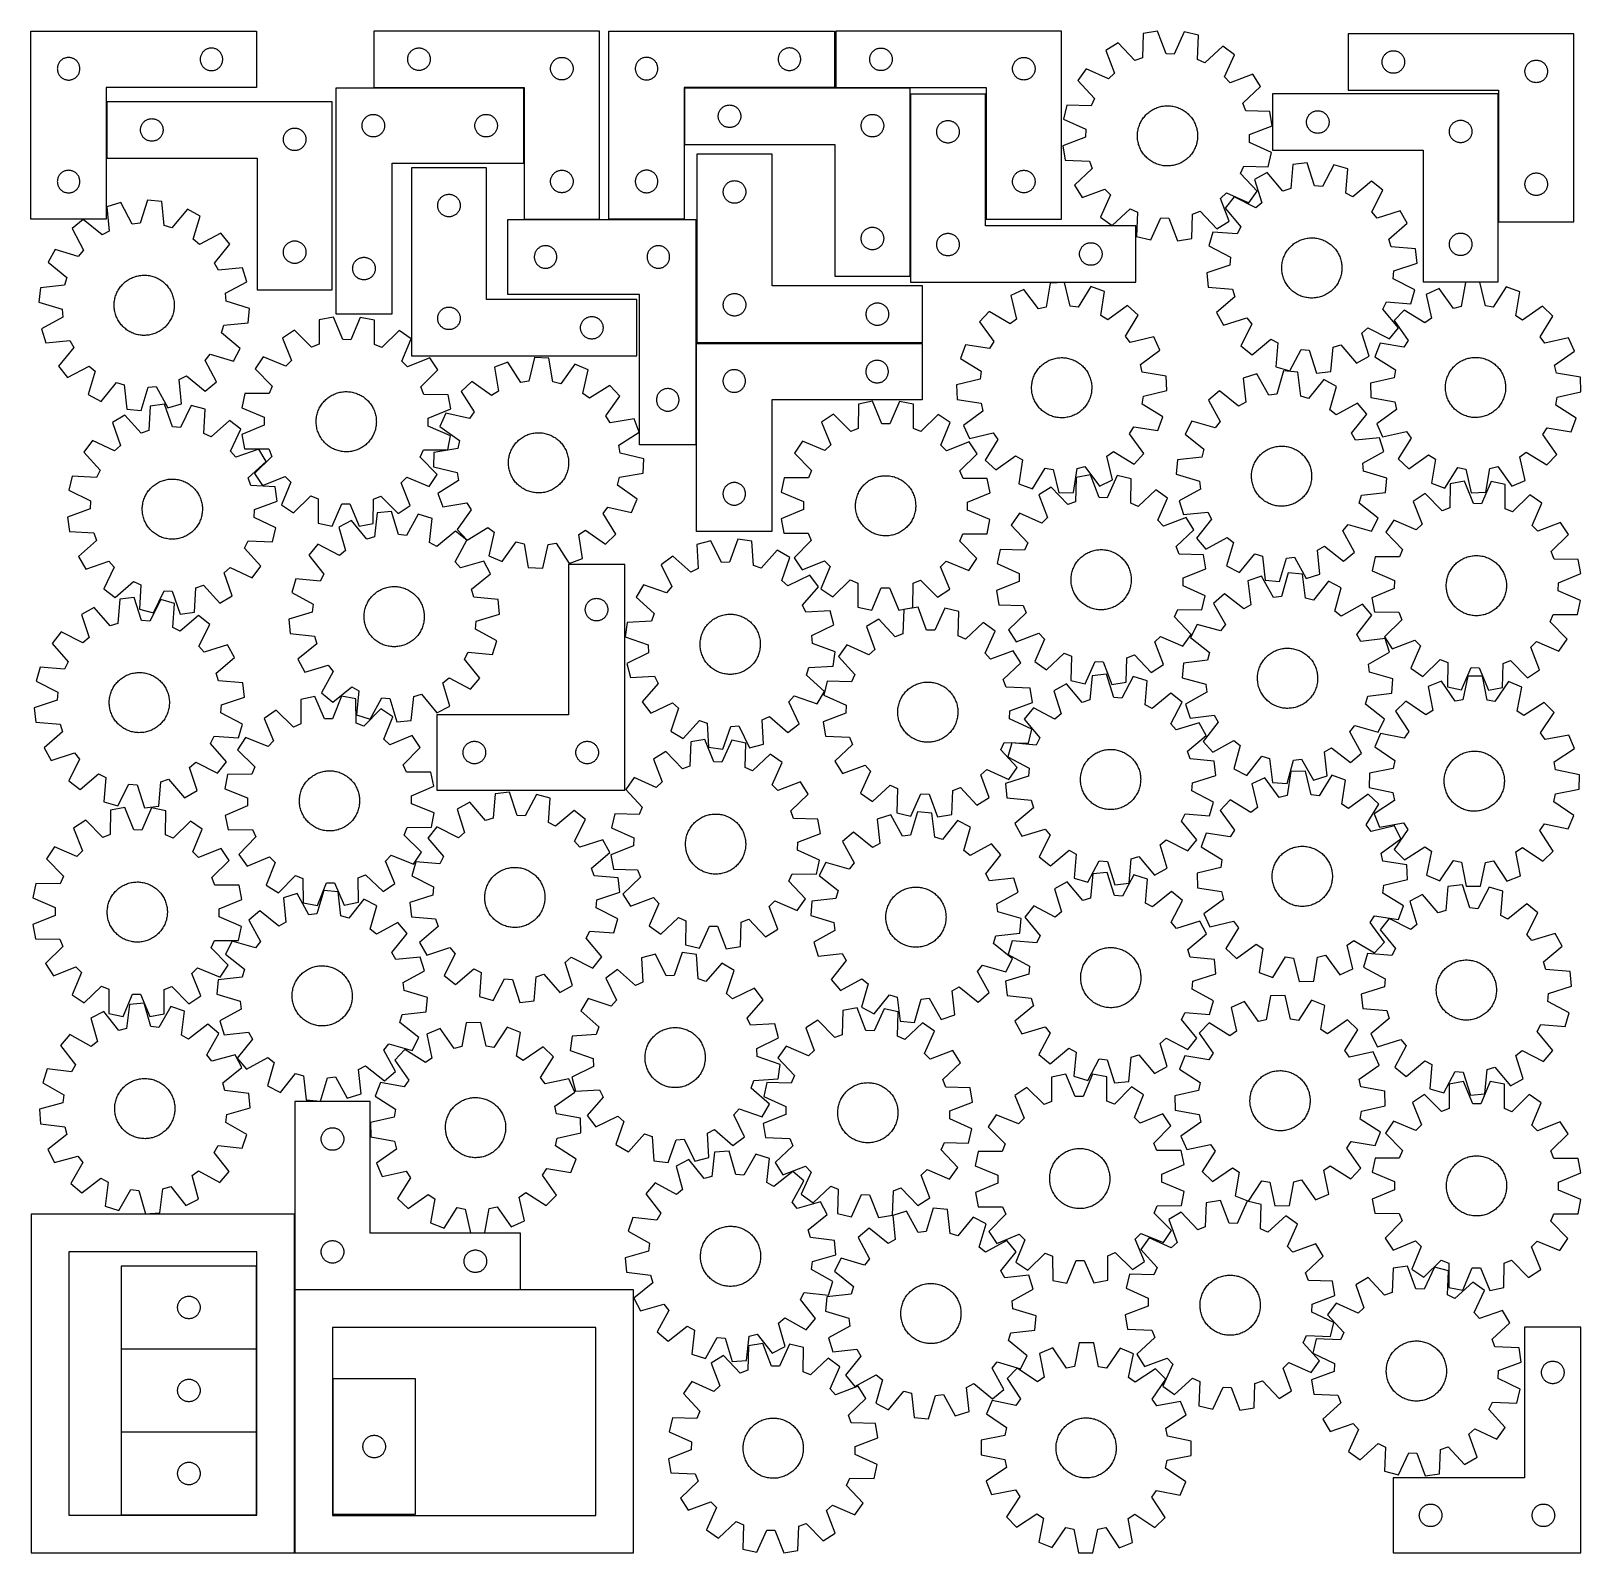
# Model space of a CAD drawing. Header units: millimetres. Extents: x 7 to 1243, y 7 to 1221.
import ezdxf

# ---------------------------------------------------------------- set-up
doc = ezdxf.new("R2010")
doc.units = ezdxf.units.MM
doc.layers.add('CUT', color=7, linetype='CONTINUOUS', true_color=0x000000)

msp = doc.modelspace()

# ---------------------------------------------------------------- linework, layer by layer
at = {"layer": 'CUT'}
for p, q in [((6.527035, 1220.469302), (186.527035, 1220.469302)), ((6.527035, 1070.469302), (6.527035, 1220.469302)), ((186.527035, 1220.469302), (186.527035, 1175.469302)), ((460.103754, 1220.587958), (280.103754, 1220.587958)), ((280.103754, 1220.587958), (280.103754, 1175.587958)), ((460.103754, 1070.587958), (460.103754, 1220.587958)), ((467.725155, 1220.587954), (647.725155, 1220.587954)), ((467.725155, 1070.587954), (467.725155, 1220.587954)), ((647.725155, 1220.587954), (647.725155, 1175.587954)), ((828.750269, 1220.506415), (648.750269, 1220.506415)), ((648.750269, 1220.506415), (648.750269, 1175.506415)), ((828.750269, 1070.506415), (828.750269, 1220.506415)), ((894.041975, 1218.668189), (893.347839, 1199.30429)), ((905.423513, 1220.551285), (894.041975, 1218.668189)), ((912.317513, 1202.442856), (905.423513, 1220.551285)), ((926.795511, 1219.858951), (918.74397, 1202.234675)), ((938.031311, 1217.243178), (926.795511, 1219.858951)), ((937.47074, 1197.874952), (938.031311, 1217.243178)), ((1237.644465, 1218.369696), (1057.644465, 1218.369696)), ((1057.644465, 1218.369696), (1057.644465, 1173.369696)), ((1237.644465, 1068.369696), (1237.644465, 1218.369696)), ((141.833702, 1200.298673), (141.699967, 1199.725115)), ((142.004664, 1200.862257), (141.833702, 1200.298673)), ((142.212119, 1201.413453), (142.004664, 1200.862257)), ((142.45518, 1201.9499), (142.212119, 1201.413453)), ((142.732806, 1202.469302), (142.45518, 1201.9499)), ((143.043808, 1202.969434), (142.732806, 1202.469302)), ((143.386855, 1203.448155), (143.043808, 1202.969434)), ((143.760476, 1203.903414), (143.386855, 1203.448155)), ((144.163074, 1204.333263), (143.760476, 1203.903414)), ((144.592922, 1204.73586), (144.163074, 1204.333263)), ((145.048182, 1205.109482), (144.592922, 1204.73586)), ((145.526903, 1205.452528), (145.048182, 1205.109482)), ((146.027035, 1205.76353), (145.526903, 1205.452528)), ((146.546437, 1206.041156), (146.027035, 1205.76353)), ((147.082884, 1206.284218), (146.546437, 1206.041156)), ((147.63408, 1206.491673), (147.082884, 1206.284218)), ((148.197663, 1206.662634), (147.63408, 1206.491673)), ((148.771222, 1206.796369), (148.197663, 1206.662634)), ((149.352299, 1206.892305), (148.771222, 1206.796369)), ((149.938407, 1206.950032), (149.352299, 1206.892305)), ((150.527035, 1206.969302), (149.938407, 1206.950032)), ((151.115663, 1206.950032), (150.527035, 1206.969302)), ((151.70177, 1206.892305), (151.115663, 1206.950032)), ((152.282848, 1206.796369), (151.70177, 1206.892305)), ((152.856406, 1206.662634), (152.282848, 1206.796369)), ((153.41999, 1206.491673), (152.856406, 1206.662634)), ((153.971186, 1206.284218), (153.41999, 1206.491673)), ((154.507633, 1206.041156), (153.971186, 1206.284218)), ((155.027035, 1205.76353), (154.507633, 1206.041156)), ((155.527167, 1205.452528), (155.027035, 1205.76353)), ((156.005888, 1205.109482), (155.527167, 1205.452528)), ((156.461147, 1204.73586), (156.005888, 1205.109482)), ((156.890996, 1204.333263), (156.461147, 1204.73586)), ((157.293593, 1203.903414), (156.890996, 1204.333263)), ((157.667215, 1203.448155), (157.293593, 1203.903414)), ((158.010261, 1202.969434), (157.667215, 1203.448155)), ((158.321263, 1202.469302), (158.010261, 1202.969434)), ((158.598889, 1201.9499), (158.321263, 1202.469302)), ((158.841951, 1201.413453), (158.598889, 1201.9499)), ((159.049406, 1200.862257), (158.841951, 1201.413453)), ((159.220367, 1200.298673), (159.049406, 1200.862257)), ((159.354102, 1199.725115), (159.220367, 1200.298673)), ((307.18075, 1199.262693), (307.276687, 1199.843771)), ((307.276687, 1199.843771), (307.410422, 1200.417329)), ((307.410422, 1200.417329), (307.581383, 1200.980913)), ((307.581383, 1200.980913), (307.788838, 1201.532109)), ((307.788838, 1201.532109), (308.031899, 1202.068556)), ((308.031899, 1202.068556), (308.309526, 1202.587958)), ((308.309526, 1202.587958), (308.620528, 1203.08809)), ((308.620528, 1203.08809), (308.963574, 1203.56681)), ((308.963574, 1203.56681), (309.337196, 1204.02207)), ((309.337196, 1204.02207), (309.739793, 1204.451919)), ((309.739793, 1204.451919), (310.169642, 1204.854516)), ((310.169642, 1204.854516), (310.624901, 1205.228138)), ((310.624901, 1205.228138), (311.103622, 1205.571184)), ((311.103622, 1205.571184), (311.603754, 1205.882186)), ((311.603754, 1205.882186), (312.123156, 1206.159812)), ((312.123156, 1206.159812), (312.659603, 1206.402873)), ((312.659603, 1206.402873), (313.210799, 1206.610329)), ((313.210799, 1206.610329), (313.774383, 1206.78129)), ((313.774383, 1206.78129), (314.347941, 1206.915025)), ((314.347941, 1206.915025), (314.929018, 1207.010961)), ((314.929018, 1207.010961), (315.515126, 1207.068688)), ((315.515126, 1207.068688), (316.103754, 1207.087958)), ((316.103754, 1207.087958), (316.692382, 1207.068688)), ((316.692382, 1207.068688), (317.27849, 1207.010961)), ((317.27849, 1207.010961), (317.859567, 1206.915025)), ((317.859567, 1206.915025), (318.433126, 1206.78129)), ((318.433126, 1206.78129), (318.996709, 1206.610329)), ((318.996709, 1206.610329), (319.547905, 1206.402873)), ((319.547905, 1206.402873), (320.084352, 1206.159812)), ((320.084352, 1206.159812), (320.603754, 1205.882186)), ((320.603754, 1205.882186), (321.103886, 1205.571184)), ((321.103886, 1205.571184), (321.582607, 1205.228138)), ((321.582607, 1205.228138), (322.037867, 1204.854516)), ((322.037867, 1204.854516), (322.467715, 1204.451919)), ((322.467715, 1204.451919), (322.870312, 1204.02207)), ((322.870312, 1204.02207), (323.243934, 1203.56681)), ((323.243934, 1203.56681), (323.586981, 1203.08809)), ((323.586981, 1203.08809), (323.897983, 1202.587958)), ((323.897983, 1202.587958), (324.175609, 1202.068556)), ((324.175609, 1202.068556), (324.41867, 1201.532109)), ((324.41867, 1201.532109), (324.626125, 1200.980913)), ((324.626125, 1200.980913), (324.797087, 1200.417329)), ((324.797087, 1200.417329), (324.930822, 1199.843771)), ((324.930822, 1199.843771), (325.026758, 1199.262693)), ((602.898087, 1199.843767), (602.802151, 1199.26269)), ((603.031822, 1200.417325), (602.898087, 1199.843767)), ((603.202784, 1200.980909), (603.031822, 1200.417325)), ((603.410239, 1201.532105), (603.202784, 1200.980909)), ((603.6533, 1202.068552), (603.410239, 1201.532105)), ((603.930926, 1202.587954), (603.6533, 1202.068552)), ((604.241928, 1203.088086), (603.930926, 1202.587954)), ((604.584975, 1203.566807), (604.241928, 1203.088086)), ((604.958597, 1204.022066), (604.584975, 1203.566807)), ((605.361194, 1204.451915), (604.958597, 1204.022066)), ((605.791043, 1204.854512), (605.361194, 1204.451915)), ((606.246302, 1205.228134), (605.791043, 1204.854512)), ((606.725023, 1205.571181), (606.246302, 1205.228134)), ((607.225155, 1205.882183), (606.725023, 1205.571181)), ((607.744557, 1206.159809), (607.225155, 1205.882183)), ((608.281004, 1206.40287), (607.744557, 1206.159809)), ((608.8322, 1206.610325), (608.281004, 1206.40287)), ((609.395783, 1206.781287), (608.8322, 1206.610325)), ((609.969342, 1206.915022), (609.395783, 1206.781287)), ((610.550419, 1207.010958), (609.969342, 1206.915022)), ((611.136527, 1207.068684), (610.550419, 1207.010958)), ((611.725155, 1207.087954), (611.136527, 1207.068684)), ((612.313783, 1207.068684), (611.725155, 1207.087954)), ((612.899891, 1207.010958), (612.313783, 1207.068684)), ((613.480968, 1206.915022), (612.899891, 1207.010958)), ((614.054526, 1206.781287), (613.480968, 1206.915022)), ((614.61811, 1206.610325), (614.054526, 1206.781287)), ((615.169306, 1206.40287), (614.61811, 1206.610325)), ((615.705753, 1206.159809), (615.169306, 1206.40287)), ((616.225155, 1205.882183), (615.705753, 1206.159809)), ((616.725287, 1205.571181), (616.225155, 1205.882183)), ((617.204008, 1205.228134), (616.725287, 1205.571181)), ((617.659267, 1204.854512), (617.204008, 1205.228134)), ((618.089116, 1204.451915), (617.659267, 1204.854512)), ((618.491713, 1204.022066), (618.089116, 1204.451915)), ((618.865335, 1203.566807), (618.491713, 1204.022066)), ((619.208381, 1203.088086), (618.865335, 1203.566807)), ((619.519383, 1202.587954), (619.208381, 1203.088086)), ((619.79701, 1202.068552), (619.519383, 1202.587954)), ((620.040071, 1201.532105), (619.79701, 1202.068552)), ((620.247526, 1200.980909), (620.040071, 1201.532105)), ((620.418487, 1200.417325), (620.247526, 1200.980909)), ((620.552222, 1199.843767), (620.418487, 1200.417325)), ((620.648159, 1199.26269), (620.552222, 1199.843767)), ((675.827265, 1199.18115), (675.923202, 1199.762228)), ((675.923202, 1199.762228), (676.056937, 1200.335786)), ((676.056937, 1200.335786), (676.227898, 1200.89937)), ((676.227898, 1200.89937), (676.435353, 1201.450566)), ((676.435353, 1201.450566), (676.678414, 1201.987013)), ((676.678414, 1201.987013), (676.95604, 1202.506415)), ((676.95604, 1202.506415), (677.267043, 1203.006547)), ((677.267043, 1203.006547), (677.610089, 1203.485268)), ((677.610089, 1203.485268), (677.983711, 1203.940527)), ((677.983711, 1203.940527), (678.386308, 1204.370376)), ((678.386308, 1204.370376), (678.816157, 1204.772973)), ((678.816157, 1204.772973), (679.271416, 1205.146595)), ((679.271416, 1205.146595), (679.750137, 1205.489641)), ((679.750137, 1205.489641), (680.250269, 1205.800643)), ((680.250269, 1205.800643), (680.769671, 1206.078269)), ((680.769671, 1206.078269), (681.306118, 1206.32133)), ((681.306118, 1206.32133), (681.857314, 1206.528786)), ((681.857314, 1206.528786), (682.420898, 1206.699747)), ((682.420898, 1206.699747), (682.994456, 1206.833482)), ((682.994456, 1206.833482), (683.575533, 1206.929418)), ((683.575533, 1206.929418), (684.161641, 1206.987145)), ((684.161641, 1206.987145), (684.750269, 1207.006415)), ((684.750269, 1207.006415), (685.338897, 1206.987145)), ((685.338897, 1206.987145), (685.925005, 1206.929418)), ((685.925005, 1206.929418), (686.506082, 1206.833482)), ((686.506082, 1206.833482), (687.07964, 1206.699747)), ((687.07964, 1206.699747), (687.643224, 1206.528786)), ((687.643224, 1206.528786), (688.19442, 1206.32133)), ((688.19442, 1206.32133), (688.730867, 1206.078269)), ((688.730867, 1206.078269), (689.250269, 1205.800643)), ((689.250269, 1205.800643), (689.750401, 1205.489641)), ((689.750401, 1205.489641), (690.229122, 1205.146595)), ((690.229122, 1205.146595), (690.684381, 1204.772973)), ((690.684381, 1204.772973), (691.11423, 1204.370376)), ((691.11423, 1204.370376), (691.516827, 1203.940527)), ((691.516827, 1203.940527), (691.890449, 1203.485268)), ((691.890449, 1203.485268), (692.233496, 1203.006547)), ((692.233496, 1203.006547), (692.544498, 1202.506415)), ((692.544498, 1202.506415), (692.822124, 1201.987013)), ((692.822124, 1201.987013), (693.065185, 1201.450566)), ((693.065185, 1201.450566), (693.27264, 1200.89937)), ((693.27264, 1200.89937), (693.443601, 1200.335786)), ((693.443601, 1200.335786), (693.577337, 1199.762228)), ((693.577337, 1199.762228), (693.673273, 1199.18115)), ((874.031879, 1211.129113), (864.237338, 1205.033833)), ((864.237338, 1205.033833), (871.006284, 1186.878288)), ((887.3309, 1197.037326), (874.031879, 1211.129113)), ((918.74397, 1202.234675), (912.317513, 1202.442856)), ((957.511517, 1208.424835), (943.328345, 1195.223319)), ((966.89103, 1201.708422), (957.511517, 1208.424835)), ((958.961231, 1184.029036), (966.89103, 1201.708422)), ((1085.329549, 1199.313847), (1085.57261, 1199.850294)), ((1085.57261, 1199.850294), (1085.850236, 1200.369696)), ((1085.850236, 1200.369696), (1086.161238, 1200.869828)), ((1086.161238, 1200.869828), (1086.504285, 1201.348549)), ((1086.504285, 1201.348549), (1086.877906, 1201.803808)), ((1086.877906, 1201.803808), (1087.280504, 1202.233657)), ((1087.280504, 1202.233657), (1087.710352, 1202.636254)), ((1087.710352, 1202.636254), (1088.165612, 1203.009876)), ((1088.165612, 1203.009876), (1088.644333, 1203.352922)), ((1088.644333, 1203.352922), (1089.144465, 1203.663925)), ((1089.144465, 1203.663925), (1089.663866, 1203.941551)), ((1089.663866, 1203.941551), (1090.200314, 1204.184612)), ((1090.200314, 1204.184612), (1090.751509, 1204.392067)), ((1090.751509, 1204.392067), (1091.315093, 1204.563028)), ((1091.315093, 1204.563028), (1091.888652, 1204.696763)), ((1091.888652, 1204.696763), (1092.469729, 1204.7927)), ((1092.469729, 1204.7927), (1093.055836, 1204.850426)), ((1093.055836, 1204.850426), (1093.644465, 1204.869696)), ((1093.644465, 1204.869696), (1094.233093, 1204.850426)), ((1094.233093, 1204.850426), (1094.8192, 1204.7927)), ((1094.8192, 1204.7927), (1095.400278, 1204.696763)), ((1095.400278, 1204.696763), (1095.973836, 1204.563028)), ((1095.973836, 1204.563028), (1096.53742, 1204.392067)), ((1096.53742, 1204.392067), (1097.088616, 1204.184612)), ((1097.088616, 1204.184612), (1097.625063, 1203.941551)), ((1097.625063, 1203.941551), (1098.144465, 1203.663925)), ((1098.144465, 1203.663925), (1098.644597, 1203.352922)), ((1098.644597, 1203.352922), (1099.123317, 1203.009876)), ((1099.123317, 1203.009876), (1099.578577, 1202.636254)), ((1099.578577, 1202.636254), (1100.008426, 1202.233657)), ((1100.008426, 1202.233657), (1100.411023, 1201.803808)), ((1100.411023, 1201.803808), (1100.784645, 1201.348549)), ((1100.784645, 1201.348549), (1101.127691, 1200.869828)), ((1101.127691, 1200.869828), (1101.438693, 1200.369696)), ((1101.438693, 1200.369696), (1101.716319, 1199.850294)), ((1101.716319, 1199.850294), (1101.95938, 1199.313847)), ((27.546304, 1191.05793), (27.527035, 1190.469302)), ((27.527035, 1190.469302), (27.546304, 1189.880674)), ((27.604031, 1191.644037), (27.546304, 1191.05793)), ((27.546304, 1189.880674), (27.604031, 1189.294566)), ((27.699967, 1192.225115), (27.604031, 1191.644037)), ((27.604031, 1189.294566), (27.699967, 1188.713489)), ((27.833702, 1192.798673), (27.699967, 1192.225115)), ((27.699967, 1188.713489), (27.833702, 1188.13993)), ((28.004664, 1193.362257), (27.833702, 1192.798673)), ((27.833702, 1188.13993), (28.004664, 1187.576347)), ((28.212119, 1193.913453), (28.004664, 1193.362257)), ((28.004664, 1187.576347), (28.212119, 1187.025151)), ((28.45518, 1194.4499), (28.212119, 1193.913453)), ((28.732806, 1194.969302), (28.45518, 1194.4499)), ((29.043808, 1195.469434), (28.732806, 1194.969302)), ((29.386855, 1195.948155), (29.043808, 1195.469434)), ((29.760476, 1196.403414), (29.386855, 1195.948155)), ((30.163074, 1196.833263), (29.760476, 1196.403414)), ((30.592922, 1197.23586), (30.163074, 1196.833263)), ((31.048182, 1197.609482), (30.592922, 1197.23586)), ((31.526903, 1197.952528), (31.048182, 1197.609482)), ((32.027035, 1198.26353), (31.526903, 1197.952528)), ((32.546437, 1198.541156), (32.027035, 1198.26353)), ((33.082884, 1198.784218), (32.546437, 1198.541156)), ((33.63408, 1198.991673), (33.082884, 1198.784218)), ((34.197663, 1199.162634), (33.63408, 1198.991673)), ((34.771222, 1199.296369), (34.197663, 1199.162634)), ((35.352299, 1199.392305), (34.771222, 1199.296369)), ((35.938407, 1199.450032), (35.352299, 1199.392305)), ((36.527035, 1199.469302), (35.938407, 1199.450032)), ((37.115663, 1199.450032), (36.527035, 1199.469302)), ((37.70177, 1199.392305), (37.115663, 1199.450032)), ((38.282848, 1199.296369), (37.70177, 1199.392305)), ((38.856406, 1199.162634), (38.282848, 1199.296369)), ((39.41999, 1198.991673), (38.856406, 1199.162634)), ((39.971186, 1198.784218), (39.41999, 1198.991673)), ((40.507633, 1198.541156), (39.971186, 1198.784218)), ((41.027035, 1198.26353), (40.507633, 1198.541156)), ((41.527167, 1197.952528), (41.027035, 1198.26353)), ((42.005888, 1197.609482), (41.527167, 1197.952528)), ((42.461147, 1197.23586), (42.005888, 1197.609482)), ((42.890996, 1196.833263), (42.461147, 1197.23586)), ((43.293593, 1196.403414), (42.890996, 1196.833263)), ((43.667215, 1195.948155), (43.293593, 1196.403414)), ((44.010261, 1195.469434), (43.667215, 1195.948155)), ((44.321263, 1194.969302), (44.010261, 1195.469434)), ((44.598889, 1194.4499), (44.321263, 1194.969302)), ((44.841951, 1193.913453), (44.598889, 1194.4499)), ((45.049406, 1193.362257), (44.841951, 1193.913453)), ((44.841951, 1187.025151), (45.049406, 1187.576347)), ((45.220367, 1192.798673), (45.049406, 1193.362257)), ((45.049406, 1187.576347), (45.220367, 1188.13993)), ((45.354102, 1192.225115), (45.220367, 1192.798673)), ((45.220367, 1188.13993), (45.354102, 1188.713489)), ((45.450038, 1191.644037), (45.354102, 1192.225115)), ((45.354102, 1188.713489), (45.450038, 1189.294566)), ((45.507765, 1191.05793), (45.450038, 1191.644037)), ((45.450038, 1189.294566), (45.507765, 1189.880674)), ((45.527035, 1190.469302), (45.507765, 1191.05793)), ((45.507765, 1189.880674), (45.527035, 1190.469302)), ((141.546304, 1198.55793), (141.527035, 1197.969302)), ((141.527035, 1197.969302), (141.546304, 1197.380674)), ((141.604031, 1199.144037), (141.546304, 1198.55793)), ((141.546304, 1197.380674), (141.604031, 1196.794566)), ((141.699967, 1199.725115), (141.604031, 1199.144037)), ((141.604031, 1196.794566), (141.699967, 1196.213489)), ((141.699967, 1196.213489), (141.833702, 1195.63993)), ((141.833702, 1195.63993), (142.004664, 1195.076347)), ((142.004664, 1195.076347), (142.212119, 1194.525151)), ((142.212119, 1194.525151), (142.45518, 1193.988704)), ((142.45518, 1193.988704), (142.732806, 1193.469302)), ((142.732806, 1193.469302), (143.043808, 1192.96917)), ((143.043808, 1192.96917), (143.386855, 1192.490449)), ((143.386855, 1192.490449), (143.760476, 1192.035189)), ((143.760476, 1192.035189), (144.163074, 1191.605341)), ((144.163074, 1191.605341), (144.592922, 1191.202743)), ((144.592922, 1191.202743), (145.048182, 1190.829122)), ((145.048182, 1190.829122), (145.526903, 1190.486075)), ((145.526903, 1190.486075), (146.027035, 1190.175073)), ((146.027035, 1190.175073), (146.546437, 1189.897447)), ((146.546437, 1189.897447), (147.082884, 1189.654386)), ((147.082884, 1189.654386), (147.63408, 1189.446931)), ((147.63408, 1189.446931), (148.197663, 1189.275969)), ((148.197663, 1189.275969), (148.771222, 1189.142234)), ((148.771222, 1189.142234), (149.352299, 1189.046298)), ((149.352299, 1189.046298), (149.938407, 1188.988571)), ((149.938407, 1188.988571), (150.527035, 1188.969302)), ((150.527035, 1188.969302), (151.115663, 1188.988571)), ((151.115663, 1188.988571), (151.70177, 1189.046298)), ((151.70177, 1189.046298), (152.282848, 1189.142234)), ((152.282848, 1189.142234), (152.856406, 1189.275969)), ((152.856406, 1189.275969), (153.41999, 1189.446931)), ((153.41999, 1189.446931), (153.971186, 1189.654386)), ((153.971186, 1189.654386), (154.507633, 1189.897447)), ((154.507633, 1189.897447), (155.027035, 1190.175073)), ((155.027035, 1190.175073), (155.527167, 1190.486075)), ((155.527167, 1190.486075), (156.005888, 1190.829122)), ((156.005888, 1190.829122), (156.461147, 1191.202743)), ((156.461147, 1191.202743), (156.890996, 1191.605341)), ((156.890996, 1191.605341), (157.293593, 1192.035189)), ((157.293593, 1192.035189), (157.667215, 1192.490449)), ((157.667215, 1192.490449), (158.010261, 1192.96917)), ((158.010261, 1192.96917), (158.321263, 1193.469302)), ((158.321263, 1193.469302), (158.598889, 1193.988704)), ((158.598889, 1193.988704), (158.841951, 1194.525151)), ((158.841951, 1194.525151), (159.049406, 1195.076347)), ((159.049406, 1195.076347), (159.220367, 1195.63993)), ((159.220367, 1195.63993), (159.354102, 1196.213489)), ((159.450038, 1199.144037), (159.354102, 1199.725115)), ((159.354102, 1196.213489), (159.450038, 1196.794566)), ((159.507765, 1198.55793), (159.450038, 1199.144037)), ((159.450038, 1196.794566), (159.507765, 1197.380674)), ((159.527035, 1197.969302), (159.507765, 1198.55793)), ((159.507765, 1197.380674), (159.527035, 1197.969302)), ((307.103754, 1198.087958), (307.123024, 1198.676586)), ((307.123024, 1197.499329), (307.103754, 1198.087958)), ((307.123024, 1198.676586), (307.18075, 1199.262693)), ((307.18075, 1196.913222), (307.123024, 1197.499329)), ((307.276687, 1196.332145), (307.18075, 1196.913222)), ((307.410422, 1195.758586), (307.276687, 1196.332145)), ((307.581383, 1195.195002), (307.410422, 1195.758586)), ((307.788838, 1194.643807), (307.581383, 1195.195002)), ((308.031899, 1194.107359), (307.788838, 1194.643807)), ((308.309526, 1193.587958), (308.031899, 1194.107359)), ((308.620528, 1193.087826), (308.309526, 1193.587958)), ((308.963574, 1192.609105), (308.620528, 1193.087826)), ((309.337196, 1192.153845), (308.963574, 1192.609105)), ((309.739793, 1191.723997), (309.337196, 1192.153845)), ((310.169642, 1191.321399), (309.739793, 1191.723997)), ((310.624901, 1190.947778), (310.169642, 1191.321399)), ((311.103622, 1190.604731), (310.624901, 1190.947778)), ((311.603754, 1190.293729), (311.103622, 1190.604731)), ((312.123156, 1190.016103), (311.603754, 1190.293729)), ((312.659603, 1189.773042), (312.123156, 1190.016103)), ((313.210799, 1189.565586), (312.659603, 1189.773042)), ((313.774383, 1189.394625), (313.210799, 1189.565586)), ((314.347941, 1189.26089), (313.774383, 1189.394625)), ((314.929018, 1189.164954), (314.347941, 1189.26089)), ((315.515126, 1189.107227), (314.929018, 1189.164954)), ((316.103754, 1189.087958), (315.515126, 1189.107227)), ((316.692382, 1189.107227), (316.103754, 1189.087958)), ((317.27849, 1189.164954), (316.692382, 1189.107227)), ((317.859567, 1189.26089), (317.27849, 1189.164954)), ((318.433126, 1189.394625), (317.859567, 1189.26089)), ((318.996709, 1189.565586), (318.433126, 1189.394625)), ((319.547905, 1189.773042), (318.996709, 1189.565586)), ((320.084352, 1190.016103), (319.547905, 1189.773042)), ((320.603754, 1190.293729), (320.084352, 1190.016103)), ((321.103886, 1190.604731), (320.603754, 1190.293729)), ((321.582607, 1190.947778), (321.103886, 1190.604731)), ((322.037867, 1191.321399), (321.582607, 1190.947778)), ((322.467715, 1191.723997), (322.037867, 1191.321399)), ((322.870312, 1192.153845), (322.467715, 1191.723997)), ((323.243934, 1192.609105), (322.870312, 1192.153845)), ((323.586981, 1193.087826), (323.243934, 1192.609105)), ((323.897983, 1193.587958), (323.586981, 1193.087826)), ((324.175609, 1194.107359), (323.897983, 1193.587958)), ((324.41867, 1194.643807), (324.175609, 1194.107359)), ((324.626125, 1195.195002), (324.41867, 1194.643807)), ((324.797087, 1195.758586), (324.626125, 1195.195002)), ((324.930822, 1196.332145), (324.797087, 1195.758586)), ((325.026758, 1196.913222), (324.930822, 1196.332145)), ((325.026758, 1199.262693), (325.084484, 1198.676586)), ((325.084484, 1197.499329), (325.026758, 1196.913222)), ((325.084484, 1198.676586), (325.103754, 1198.087958)), ((325.103754, 1198.087958), (325.084484, 1197.499329)), ((421.103754, 1190.587958), (421.123024, 1191.176586)), ((421.123024, 1189.999329), (421.103754, 1190.587958)), ((421.123024, 1191.176586), (421.18075, 1191.762693)), ((421.18075, 1189.413222), (421.123024, 1189.999329)), ((421.18075, 1191.762693), (421.276687, 1192.343771)), ((421.276687, 1188.832145), (421.18075, 1189.413222)), ((421.276687, 1192.343771), (421.410422, 1192.917329)), ((421.410422, 1188.258586), (421.276687, 1188.832145)), ((421.410422, 1192.917329), (421.581383, 1193.480913)), ((421.581383, 1187.695002), (421.410422, 1188.258586)), ((421.581383, 1193.480913), (421.788838, 1194.032109)), ((421.788838, 1187.143807), (421.581383, 1187.695002)), ((421.788838, 1194.032109), (422.031899, 1194.568556)), ((422.031899, 1194.568556), (422.309526, 1195.087958)), ((422.309526, 1195.087958), (422.620528, 1195.58809)), ((422.620528, 1195.58809), (422.963574, 1196.06681)), ((422.963574, 1196.06681), (423.337196, 1196.52207)), ((423.337196, 1196.52207), (423.739793, 1196.951919)), ((423.739793, 1196.951919), (424.169642, 1197.354516)), ((424.169642, 1197.354516), (424.624901, 1197.728138)), ((424.624901, 1197.728138), (425.103622, 1198.071184)), ((425.103622, 1198.071184), (425.603754, 1198.382186)), ((425.603754, 1198.382186), (426.123156, 1198.659812)), ((426.123156, 1198.659812), (426.659603, 1198.902873)), ((426.659603, 1198.902873), (427.210799, 1199.110329)), ((427.210799, 1199.110329), (427.774383, 1199.28129)), ((427.774383, 1199.28129), (428.347941, 1199.415025)), ((428.347941, 1199.415025), (428.929018, 1199.510961)), ((428.929018, 1199.510961), (429.515126, 1199.568688)), ((429.515126, 1199.568688), (430.103754, 1199.587958)), ((430.103754, 1199.587958), (430.692382, 1199.568688)), ((430.692382, 1199.568688), (431.27849, 1199.510961)), ((431.27849, 1199.510961), (431.859567, 1199.415025)), ((431.859567, 1199.415025), (432.433126, 1199.28129)), ((432.433126, 1199.28129), (432.996709, 1199.110329)), ((432.996709, 1199.110329), (433.547905, 1198.902873)), ((433.547905, 1198.902873), (434.084352, 1198.659812)), ((434.084352, 1198.659812), (434.603754, 1198.382186)), ((434.603754, 1198.382186), (435.103886, 1198.071184)), ((435.103886, 1198.071184), (435.582607, 1197.728138)), ((435.582607, 1197.728138), (436.037867, 1197.354516)), ((436.037867, 1197.354516), (436.467715, 1196.951919)), ((436.467715, 1196.951919), (436.870312, 1196.52207)), ((436.870312, 1196.52207), (437.243934, 1196.06681)), ((437.243934, 1196.06681), (437.586981, 1195.58809)), ((437.586981, 1195.58809), (437.897983, 1195.087958)), ((437.897983, 1195.087958), (438.175609, 1194.568556)), ((438.175609, 1194.568556), (438.41867, 1194.032109)), ((438.41867, 1194.032109), (438.626125, 1193.480913)), ((438.626125, 1187.695002), (438.41867, 1187.143807)), ((438.626125, 1193.480913), (438.797087, 1192.917329)), ((438.797087, 1188.258586), (438.626125, 1187.695002)), ((438.797087, 1192.917329), (438.930822, 1192.343771)), ((438.930822, 1188.832145), (438.797087, 1188.258586)), ((438.930822, 1192.343771), (439.026758, 1191.762693)), ((439.026758, 1189.413222), (438.930822, 1188.832145)), ((439.026758, 1191.762693), (439.084484, 1191.176586)), ((439.084484, 1189.999329), (439.026758, 1189.413222)), ((439.084484, 1191.176586), (439.103754, 1190.587958)), ((439.103754, 1190.587958), (439.084484, 1189.999329)), ((488.744425, 1191.176582), (488.725155, 1190.587954)), ((488.725155, 1190.587954), (488.744425, 1189.999326)), ((488.802151, 1191.76269), (488.744425, 1191.176582)), ((488.744425, 1189.999326), (488.802151, 1189.413218)), ((488.898087, 1192.343767), (488.802151, 1191.76269)), ((488.802151, 1189.413218), (488.898087, 1188.832141)), ((489.031822, 1192.917325), (488.898087, 1192.343767)), ((488.898087, 1188.832141), (489.031822, 1188.258583)), ((489.202784, 1193.480909), (489.031822, 1192.917325)), ((489.031822, 1188.258583), (489.202784, 1187.694999)), ((489.410239, 1194.032105), (489.202784, 1193.480909)), ((489.202784, 1187.694999), (489.410239, 1187.143803)), ((489.6533, 1194.568552), (489.410239, 1194.032105)), ((489.930926, 1195.087954), (489.6533, 1194.568552)), ((490.241928, 1195.588086), (489.930926, 1195.087954)), ((490.584975, 1196.066807), (490.241928, 1195.588086)), ((490.958597, 1196.522066), (490.584975, 1196.066807)), ((491.361194, 1196.951915), (490.958597, 1196.522066)), ((491.791043, 1197.354512), (491.361194, 1196.951915)), ((492.246302, 1197.728134), (491.791043, 1197.354512)), ((492.725023, 1198.071181), (492.246302, 1197.728134)), ((493.225155, 1198.382183), (492.725023, 1198.071181)), ((493.744557, 1198.659809), (493.225155, 1198.382183)), ((494.281004, 1198.90287), (493.744557, 1198.659809)), ((494.8322, 1199.110325), (494.281004, 1198.90287)), ((495.395783, 1199.281287), (494.8322, 1199.110325)), ((495.969342, 1199.415022), (495.395783, 1199.281287)), ((496.550419, 1199.510958), (495.969342, 1199.415022)), ((497.136527, 1199.568684), (496.550419, 1199.510958)), ((497.725155, 1199.587954), (497.136527, 1199.568684)), ((498.313783, 1199.568684), (497.725155, 1199.587954)), ((498.899891, 1199.510958), (498.313783, 1199.568684)), ((499.480968, 1199.415022), (498.899891, 1199.510958)), ((500.054526, 1199.281287), (499.480968, 1199.415022)), ((500.61811, 1199.110325), (500.054526, 1199.281287)), ((501.169306, 1198.90287), (500.61811, 1199.110325)), ((501.705753, 1198.659809), (501.169306, 1198.90287)), ((502.225155, 1198.382183), (501.705753, 1198.659809)), ((502.725287, 1198.071181), (502.225155, 1198.382183)), ((503.204008, 1197.728134), (502.725287, 1198.071181)), ((503.659267, 1197.354512), (503.204008, 1197.728134)), ((504.089116, 1196.951915), (503.659267, 1197.354512)), ((504.491713, 1196.522066), (504.089116, 1196.951915)), ((504.865335, 1196.066807), (504.491713, 1196.522066)), ((505.208381, 1195.588086), (504.865335, 1196.066807)), ((505.519383, 1195.087954), (505.208381, 1195.588086)), ((505.79701, 1194.568552), (505.519383, 1195.087954)), ((506.040071, 1194.032105), (505.79701, 1194.568552)), ((506.247526, 1193.480909), (506.040071, 1194.032105)), ((506.040071, 1187.143803), (506.247526, 1187.694999)), ((506.418487, 1192.917325), (506.247526, 1193.480909)), ((506.247526, 1187.694999), (506.418487, 1188.258583)), ((506.552222, 1192.343767), (506.418487, 1192.917325)), ((506.418487, 1188.258583), (506.552222, 1188.832141)), ((506.648159, 1191.76269), (506.552222, 1192.343767)), ((506.552222, 1188.832141), (506.648159, 1189.413218)), ((506.705885, 1191.176582), (506.648159, 1191.76269)), ((506.648159, 1189.413218), (506.705885, 1189.999326)), ((506.725155, 1190.587954), (506.705885, 1191.176582)), ((506.705885, 1189.999326), (506.725155, 1190.587954)), ((602.744425, 1198.676582), (602.725155, 1198.087954)), ((602.725155, 1198.087954), (602.744425, 1197.499326)), ((602.802151, 1199.26269), (602.744425, 1198.676582)), ((602.744425, 1197.499326), (602.802151, 1196.913218)), ((602.802151, 1196.913218), (602.898087, 1196.332141)), ((602.898087, 1196.332141), (603.031822, 1195.758583)), ((603.031822, 1195.758583), (603.202784, 1195.194999)), ((603.202784, 1195.194999), (603.410239, 1194.643803)), ((603.410239, 1194.643803), (603.6533, 1194.107356)), ((603.6533, 1194.107356), (603.930926, 1193.587954)), ((603.930926, 1193.587954), (604.241928, 1193.087822)), ((604.241928, 1193.087822), (604.584975, 1192.609101)), ((604.584975, 1192.609101), (604.958597, 1192.153842)), ((604.958597, 1192.153842), (605.361194, 1191.723993)), ((605.361194, 1191.723993), (605.791043, 1191.321396)), ((605.791043, 1191.321396), (606.246302, 1190.947774)), ((606.246302, 1190.947774), (606.725023, 1190.604728)), ((606.725023, 1190.604728), (607.225155, 1190.293725)), ((607.225155, 1190.293725), (607.744557, 1190.016099)), ((607.744557, 1190.016099), (608.281004, 1189.773038)), ((608.281004, 1189.773038), (608.8322, 1189.565583)), ((608.8322, 1189.565583), (609.395783, 1189.394622)), ((609.395783, 1189.394622), (609.969342, 1189.260887)), ((609.969342, 1189.260887), (610.550419, 1189.16495)), ((610.550419, 1189.16495), (611.136527, 1189.107224)), ((611.136527, 1189.107224), (611.725155, 1189.087954)), ((611.725155, 1189.087954), (612.313783, 1189.107224)), ((612.313783, 1189.107224), (612.899891, 1189.16495)), ((612.899891, 1189.16495), (613.480968, 1189.260887)), ((613.480968, 1189.260887), (614.054526, 1189.394622)), ((614.054526, 1189.394622), (614.61811, 1189.565583)), ((614.61811, 1189.565583), (615.169306, 1189.773038)), ((615.169306, 1189.773038), (615.705753, 1190.016099)), ((615.705753, 1190.016099), (616.225155, 1190.293725)), ((616.225155, 1190.293725), (616.725287, 1190.604728)), ((616.725287, 1190.604728), (617.204008, 1190.947774)), ((617.204008, 1190.947774), (617.659267, 1191.321396)), ((617.659267, 1191.321396), (618.089116, 1191.723993)), ((618.089116, 1191.723993), (618.491713, 1192.153842)), ((618.491713, 1192.153842), (618.865335, 1192.609101)), ((618.865335, 1192.609101), (619.208381, 1193.087822)), ((619.208381, 1193.087822), (619.519383, 1193.587954)), ((619.519383, 1193.587954), (619.79701, 1194.107356)), ((619.79701, 1194.107356), (620.040071, 1194.643803)), ((620.040071, 1194.643803), (620.247526, 1195.194999)), ((620.247526, 1195.194999), (620.418487, 1195.758583)), ((620.418487, 1195.758583), (620.552222, 1196.332141)), ((620.552222, 1196.332141), (620.648159, 1196.913218)), ((620.705885, 1198.676582), (620.648159, 1199.26269)), ((620.648159, 1196.913218), (620.705885, 1197.499326)), ((620.725155, 1198.087954), (620.705885, 1198.676582)), ((620.705885, 1197.499326), (620.725155, 1198.087954)), ((675.750269, 1198.006415), (675.769539, 1198.595043)), ((675.769539, 1197.417786), (675.750269, 1198.006415)), ((675.769539, 1198.595043), (675.827265, 1199.18115)), ((675.827265, 1196.831679), (675.769539, 1197.417786)), ((675.923202, 1196.250602), (675.827265, 1196.831679)), ((676.056937, 1195.677043), (675.923202, 1196.250602)), ((676.227898, 1195.113459), (676.056937, 1195.677043)), ((676.435353, 1194.562264), (676.227898, 1195.113459)), ((676.678414, 1194.025816), (676.435353, 1194.562264)), ((676.95604, 1193.506415), (676.678414, 1194.025816)), ((677.267043, 1193.006283), (676.95604, 1193.506415)), ((677.610089, 1192.527562), (677.267043, 1193.006283)), ((677.983711, 1192.072302), (677.610089, 1192.527562)), ((678.386308, 1191.642454), (677.983711, 1192.072302)), ((678.816157, 1191.239856), (678.386308, 1191.642454)), ((679.271416, 1190.866235), (678.816157, 1191.239856)), ((679.750137, 1190.523188), (679.271416, 1190.866235)), ((680.250269, 1190.212186), (679.750137, 1190.523188)), ((680.769671, 1189.93456), (680.250269, 1190.212186)), ((681.306118, 1189.691499), (680.769671, 1189.93456)), ((681.857314, 1189.484043), (681.306118, 1189.691499)), ((682.420898, 1189.313082), (681.857314, 1189.484043)), ((682.994456, 1189.179347), (682.420898, 1189.313082)), ((683.575533, 1189.083411), (682.994456, 1189.179347)), ((684.161641, 1189.025684), (683.575533, 1189.083411)), ((684.750269, 1189.006415), (684.161641, 1189.025684)), ((685.338897, 1189.025684), (684.750269, 1189.006415)), ((685.925005, 1189.083411), (685.338897, 1189.025684)), ((686.506082, 1189.179347), (685.925005, 1189.083411)), ((687.07964, 1189.313082), (686.506082, 1189.179347)), ((687.643224, 1189.484043), (687.07964, 1189.313082)), ((688.19442, 1189.691499), (687.643224, 1189.484043)), ((688.730867, 1189.93456), (688.19442, 1189.691499)), ((689.250269, 1190.212186), (688.730867, 1189.93456)), ((689.750401, 1190.523188), (689.250269, 1190.212186)), ((690.229122, 1190.866235), (689.750401, 1190.523188)), ((690.684381, 1191.239856), (690.229122, 1190.866235)), ((691.11423, 1191.642454), (690.684381, 1191.239856)), ((691.516827, 1192.072302), (691.11423, 1191.642454)), ((691.890449, 1192.527562), (691.516827, 1192.072302)), ((692.233496, 1193.006283), (691.890449, 1192.527562)), ((692.544498, 1193.506415), (692.233496, 1193.006283)), ((692.822124, 1194.025816), (692.544498, 1193.506415)), ((693.065185, 1194.562264), (692.822124, 1194.025816)), ((693.27264, 1195.113459), (693.065185, 1194.562264)), ((693.443601, 1195.677043), (693.27264, 1195.113459)), ((693.577337, 1196.250602), (693.443601, 1195.677043)), ((693.673273, 1196.831679), (693.577337, 1196.250602)), ((693.673273, 1199.18115), (693.730999, 1198.595043)), ((693.730999, 1197.417786), (693.673273, 1196.831679)), ((693.730999, 1198.595043), (693.750269, 1198.006415)), ((693.750269, 1198.006415), (693.730999, 1197.417786)), ((789.750269, 1190.506415), (789.769539, 1191.095043)), ((789.769539, 1189.917786), (789.750269, 1190.506415)), ((789.769539, 1191.095043), (789.827265, 1191.68115)), ((789.827265, 1189.331679), (789.769539, 1189.917786)), ((789.827265, 1191.68115), (789.923202, 1192.262228)), ((789.923202, 1188.750602), (789.827265, 1189.331679)), ((789.923202, 1192.262228), (790.056937, 1192.835786)), ((790.056937, 1188.177043), (789.923202, 1188.750602)), ((790.056937, 1192.835786), (790.227898, 1193.39937)), ((790.227898, 1187.613459), (790.056937, 1188.177043)), ((790.227898, 1193.39937), (790.435353, 1193.950566)), ((790.435353, 1187.062264), (790.227898, 1187.613459)), ((790.435353, 1193.950566), (790.678414, 1194.487013)), ((790.678414, 1194.487013), (790.95604, 1195.006415)), ((790.95604, 1195.006415), (791.267043, 1195.506547)), ((791.267043, 1195.506547), (791.610089, 1195.985268)), ((791.610089, 1195.985268), (791.983711, 1196.440527)), ((791.983711, 1196.440527), (792.386308, 1196.870376)), ((792.386308, 1196.870376), (792.816157, 1197.272973)), ((792.816157, 1197.272973), (793.271416, 1197.646595)), ((793.271416, 1197.646595), (793.750137, 1197.989641)), ((793.750137, 1197.989641), (794.250269, 1198.300643)), ((794.250269, 1198.300643), (794.769671, 1198.578269)), ((794.769671, 1198.578269), (795.306118, 1198.82133)), ((795.306118, 1198.82133), (795.857314, 1199.028786)), ((795.857314, 1199.028786), (796.420898, 1199.199747)), ((796.420898, 1199.199747), (796.994456, 1199.333482)), ((796.994456, 1199.333482), (797.575533, 1199.429418)), ((797.575533, 1199.429418), (798.161641, 1199.487145)), ((798.161641, 1199.487145), (798.750269, 1199.506415)), ((798.750269, 1199.506415), (799.338897, 1199.487145)), ((799.338897, 1199.487145), (799.925005, 1199.429418)), ((799.925005, 1199.429418), (800.506082, 1199.333482)), ((800.506082, 1199.333482), (801.07964, 1199.199747)), ((801.07964, 1199.199747), (801.643224, 1199.028786)), ((801.643224, 1199.028786), (802.19442, 1198.82133)), ((802.19442, 1198.82133), (802.730867, 1198.578269)), ((802.730867, 1198.578269), (803.250269, 1198.300643)), ((803.250269, 1198.300643), (803.750401, 1197.989641)), ((803.750401, 1197.989641), (804.229122, 1197.646595)), ((804.229122, 1197.646595), (804.684381, 1197.272973)), ((804.684381, 1197.272973), (805.11423, 1196.870376)), ((805.11423, 1196.870376), (805.516827, 1196.440527)), ((805.516827, 1196.440527), (805.890449, 1195.985268)), ((805.890449, 1195.985268), (806.233496, 1195.506547)), ((806.233496, 1195.506547), (806.544498, 1195.006415)), ((806.544498, 1195.006415), (806.822124, 1194.487013)), ((806.822124, 1194.487013), (807.065185, 1193.950566)), ((807.065185, 1193.950566), (807.27264, 1193.39937)), ((807.27264, 1187.613459), (807.065185, 1187.062264)), ((807.27264, 1193.39937), (807.443601, 1192.835786)), ((807.443601, 1188.177043), (807.27264, 1187.613459)), ((807.443601, 1192.835786), (807.577337, 1192.262228)), ((807.577337, 1188.750602), (807.443601, 1188.177043)), ((807.577337, 1192.262228), (807.673273, 1191.68115)), ((807.673273, 1189.331679), (807.577337, 1188.750602)), ((807.673273, 1191.68115), (807.730999, 1191.095043)), ((807.730999, 1189.917786), (807.673273, 1189.331679)), ((807.730999, 1191.095043), (807.750269, 1190.506415)), ((807.750269, 1190.506415), (807.730999, 1189.917786)), ((848.635499, 1190.411103), (841.919086, 1181.03159)), ((866.314886, 1182.481304), (848.635499, 1190.411103)), ((893.347839, 1199.30429), (887.3309, 1197.037326)), ((943.328345, 1195.223319), (937.47074, 1197.874952)), ((1084.644465, 1195.869696), (1084.663734, 1196.458324)), ((1084.663734, 1195.281068), (1084.644465, 1195.869696)), ((1084.663734, 1196.458324), (1084.721461, 1197.044432)), ((1084.721461, 1194.69496), (1084.663734, 1195.281068)), ((1084.721461, 1197.044432), (1084.817397, 1197.625509)), ((1084.817397, 1194.113883), (1084.721461, 1194.69496)), ((1084.817397, 1197.625509), (1084.951132, 1198.199067)), ((1084.951132, 1193.540325), (1084.817397, 1194.113883)), ((1084.951132, 1198.199067), (1085.122093, 1198.762651)), ((1085.122093, 1192.976741), (1084.951132, 1193.540325)), ((1085.122093, 1198.762651), (1085.329549, 1199.313847)), ((1085.329549, 1192.425545), (1085.122093, 1192.976741)), ((1085.57261, 1191.889098), (1085.329549, 1192.425545)), ((1085.850236, 1191.369696), (1085.57261, 1191.889098)), ((1086.161238, 1190.869564), (1085.850236, 1191.369696)), ((1086.504285, 1190.390843), (1086.161238, 1190.869564)), ((1086.877906, 1189.935584), (1086.504285, 1190.390843)), ((1087.280504, 1189.505735), (1086.877906, 1189.935584)), ((1087.710352, 1189.103138), (1087.280504, 1189.505735)), ((1088.165612, 1188.729516), (1087.710352, 1189.103138)), ((1088.644333, 1188.386469), (1088.165612, 1188.729516)), ((1089.144465, 1188.075467), (1088.644333, 1188.386469)), ((1089.663866, 1187.797841), (1089.144465, 1188.075467)), ((1090.200314, 1187.55478), (1089.663866, 1187.797841)), ((1090.751509, 1187.347325), (1090.200314, 1187.55478)), ((1097.088616, 1187.55478), (1096.53742, 1187.347325)), ((1097.625063, 1187.797841), (1097.088616, 1187.55478)), ((1098.144465, 1188.075467), (1097.625063, 1187.797841)), ((1098.644597, 1188.386469), (1098.144465, 1188.075467)), ((1099.123317, 1188.729516), (1098.644597, 1188.386469)), ((1099.578577, 1189.103138), (1099.123317, 1188.729516)), ((1100.008426, 1189.505735), (1099.578577, 1189.103138)), ((1100.411023, 1189.935584), (1100.008426, 1189.505735)), ((1100.784645, 1190.390843), (1100.411023, 1189.935584)), ((1101.127691, 1190.869564), (1100.784645, 1190.390843)), ((1101.438693, 1191.369696), (1101.127691, 1190.869564)), ((1101.716319, 1191.889098), (1101.438693, 1191.369696)), ((1101.95938, 1192.425545), (1101.716319, 1191.889098)), ((1101.95938, 1199.313847), (1102.166836, 1198.762651)), ((1102.166836, 1192.976741), (1101.95938, 1192.425545)), ((1102.166836, 1198.762651), (1102.337797, 1198.199067)), ((1102.337797, 1193.540325), (1102.166836, 1192.976741)), ((1102.337797, 1198.199067), (1102.471532, 1197.625509)), ((1102.471532, 1194.113883), (1102.337797, 1193.540325)), ((1102.471532, 1197.625509), (1102.567468, 1197.044432)), ((1102.567468, 1194.69496), (1102.471532, 1194.113883)), ((1102.567468, 1197.044432), (1102.625195, 1196.458324)), ((1102.625195, 1195.281068), (1102.567468, 1194.69496)), ((1102.625195, 1196.458324), (1102.644465, 1195.869696)), ((1102.644465, 1195.869696), (1102.625195, 1195.281068)), ((1198.644465, 1188.369696), (1198.663734, 1188.958324)), ((1198.663734, 1187.781068), (1198.644465, 1188.369696)), ((1198.663734, 1188.958324), (1198.721461, 1189.544432)), ((1198.721461, 1187.19496), (1198.663734, 1187.781068)), ((1198.721461, 1189.544432), (1198.817397, 1190.125509)), ((1198.817397, 1190.125509), (1198.951132, 1190.699067)), ((1198.951132, 1190.699067), (1199.122093, 1191.262651)), ((1199.122093, 1191.262651), (1199.329549, 1191.813847)), ((1199.329549, 1191.813847), (1199.57261, 1192.350294)), ((1199.57261, 1192.350294), (1199.850236, 1192.869696)), ((1199.850236, 1192.869696), (1200.161238, 1193.369828)), ((1200.161238, 1193.369828), (1200.504285, 1193.848549)), ((1200.504285, 1193.848549), (1200.877906, 1194.303808)), ((1200.877906, 1194.303808), (1201.280504, 1194.733657)), ((1201.280504, 1194.733657), (1201.710352, 1195.136254)), ((1201.710352, 1195.136254), (1202.165612, 1195.509876)), ((1202.165612, 1195.509876), (1202.644333, 1195.852922)), ((1202.644333, 1195.852922), (1203.144465, 1196.163925)), ((1203.144465, 1196.163925), (1203.663866, 1196.441551)), ((1203.663866, 1196.441551), (1204.200314, 1196.684612)), ((1204.200314, 1196.684612), (1204.751509, 1196.892067)), ((1204.751509, 1196.892067), (1205.315093, 1197.063028)), ((1205.315093, 1197.063028), (1205.888652, 1197.196763)), ((1205.888652, 1197.196763), (1206.469729, 1197.2927)), ((1206.469729, 1197.2927), (1207.055836, 1197.350426)), ((1207.055836, 1197.350426), (1207.644465, 1197.369696)), ((1207.644465, 1197.369696), (1208.233093, 1197.350426)), ((1208.233093, 1197.350426), (1208.8192, 1197.2927)), ((1208.8192, 1197.2927), (1209.400278, 1197.196763)), ((1209.400278, 1197.196763), (1209.973836, 1197.063028)), ((1209.973836, 1197.063028), (1210.53742, 1196.892067)), ((1210.53742, 1196.892067), (1211.088616, 1196.684612)), ((1211.088616, 1196.684612), (1211.625063, 1196.441551)), ((1211.625063, 1196.441551), (1212.144465, 1196.163925)), ((1212.144465, 1196.163925), (1212.644597, 1195.852922)), ((1212.644597, 1195.852922), (1213.123317, 1195.509876)), ((1213.123317, 1195.509876), (1213.578577, 1195.136254)), ((1213.578577, 1195.136254), (1214.008426, 1194.733657)), ((1214.008426, 1194.733657), (1214.411023, 1194.303808)), ((1214.411023, 1194.303808), (1214.784645, 1193.848549)), ((1214.784645, 1193.848549), (1215.127691, 1193.369828)), ((1215.127691, 1193.369828), (1215.438693, 1192.869696)), ((1215.438693, 1192.869696), (1215.716319, 1192.350294)), ((1215.716319, 1192.350294), (1215.95938, 1191.813847)), ((1215.95938, 1191.813847), (1216.166836, 1191.262651)), ((1216.166836, 1191.262651), (1216.337797, 1190.699067)), ((1216.337797, 1190.699067), (1216.471532, 1190.125509)), ((1216.471532, 1190.125509), (1216.567468, 1189.544432)), ((1216.567468, 1189.544432), (1216.625195, 1188.958324)), ((1216.625195, 1187.781068), (1216.567468, 1187.19496)), ((1216.625195, 1188.958324), (1216.644465, 1188.369696)), ((1216.644465, 1188.369696), (1216.625195, 1187.781068)), ((28.212119, 1187.025151), (28.45518, 1186.488704)), ((28.45518, 1186.488704), (28.732806, 1185.969302)), ((28.732806, 1185.969302), (29.043808, 1185.46917)), ((29.043808, 1185.46917), (29.386855, 1184.990449)), ((29.386855, 1184.990449), (29.760476, 1184.535189)), ((29.760476, 1184.535189), (30.163074, 1184.105341)), ((30.163074, 1184.105341), (30.592922, 1183.702743)), ((30.592922, 1183.702743), (31.048182, 1183.329122)), ((31.048182, 1183.329122), (31.526903, 1182.986075)), ((31.526903, 1182.986075), (32.027035, 1182.675073)), ((32.027035, 1182.675073), (32.546437, 1182.397447)), ((32.546437, 1182.397447), (33.082884, 1182.154386)), ((33.082884, 1182.154386), (33.63408, 1181.946931)), ((33.63408, 1181.946931), (34.197663, 1181.775969)), ((34.197663, 1181.775969), (34.771222, 1181.642234)), ((34.771222, 1181.642234), (35.352299, 1181.546298)), ((35.352299, 1181.546298), (35.938407, 1181.488571)), ((35.938407, 1181.488571), (36.527035, 1181.469302)), ((36.527035, 1181.469302), (37.115663, 1181.488571)), ((37.115663, 1181.488571), (37.70177, 1181.546298)), ((37.70177, 1181.546298), (38.282848, 1181.642234)), ((38.282848, 1181.642234), (38.856406, 1181.775969)), ((38.856406, 1181.775969), (39.41999, 1181.946931)), ((39.41999, 1181.946931), (39.971186, 1182.154386)), ((39.971186, 1182.154386), (40.507633, 1182.397447)), ((40.507633, 1182.397447), (41.027035, 1182.675073)), ((41.027035, 1182.675073), (41.527167, 1182.986075)), ((41.527167, 1182.986075), (42.005888, 1183.329122)), ((42.005888, 1183.329122), (42.461147, 1183.702743)), ((42.461147, 1183.702743), (42.890996, 1184.105341)), ((42.890996, 1184.105341), (43.293593, 1184.535189)), ((43.293593, 1184.535189), (43.667215, 1184.990449)), ((43.667215, 1184.990449), (44.010261, 1185.46917)), ((44.010261, 1185.46917), (44.321263, 1185.969302)), ((44.321263, 1185.969302), (44.598889, 1186.488704)), ((44.598889, 1186.488704), (44.841951, 1187.025151)), ((186.527035, 1175.469302), (66.527035, 1175.469302)), ((66.527035, 1175.469302), (66.527035, 1070.469302)), ((249.702994, 1175.08502), (249.702994, 995.08502)), ((399.702994, 1175.08502), (249.702994, 1175.08502)), ((280.103754, 1175.587958), (400.103754, 1175.587958)), ((399.702994, 1115.08502), (399.702994, 1175.08502)), ((400.103754, 1175.587958), (400.103754, 1070.587958)), ((422.031899, 1186.607359), (421.788838, 1187.143807)), ((422.309526, 1186.087958), (422.031899, 1186.607359)), ((422.620528, 1185.587826), (422.309526, 1186.087958)), ((422.963574, 1185.109105), (422.620528, 1185.587826)), ((423.337196, 1184.653845), (422.963574, 1185.109105)), ((423.739793, 1184.223997), (423.337196, 1184.653845)), ((424.169642, 1183.821399), (423.739793, 1184.223997)), ((424.624901, 1183.447778), (424.169642, 1183.821399)), ((425.103622, 1183.104731), (424.624901, 1183.447778)), ((425.603754, 1182.793729), (425.103622, 1183.104731)), ((426.123156, 1182.516103), (425.603754, 1182.793729)), ((426.659603, 1182.273042), (426.123156, 1182.516103)), ((427.210799, 1182.065586), (426.659603, 1182.273042)), ((427.774383, 1181.894625), (427.210799, 1182.065586)), ((428.347941, 1181.76089), (427.774383, 1181.894625)), ((428.929018, 1181.664954), (428.347941, 1181.76089)), ((429.515126, 1181.607227), (428.929018, 1181.664954)), ((430.103754, 1181.587958), (429.515126, 1181.607227)), ((430.692382, 1181.607227), (430.103754, 1181.587958)), ((431.27849, 1181.664954), (430.692382, 1181.607227)), ((431.859567, 1181.76089), (431.27849, 1181.664954)), ((432.433126, 1181.894625), (431.859567, 1181.76089)), ((432.996709, 1182.065586), (432.433126, 1181.894625)), ((433.547905, 1182.273042), (432.996709, 1182.065586)), ((434.084352, 1182.516103), (433.547905, 1182.273042)), ((434.603754, 1182.793729), (434.084352, 1182.516103)), ((435.103886, 1183.104731), (434.603754, 1182.793729)), ((435.582607, 1183.447778), (435.103886, 1183.104731)), ((436.037867, 1183.821399), (435.582607, 1183.447778)), ((436.467715, 1184.223997), (436.037867, 1183.821399)), ((436.870312, 1184.653845), (436.467715, 1184.223997)), ((437.243934, 1185.109105), (436.870312, 1184.653845)), ((437.586981, 1185.587826), (437.243934, 1185.109105)), ((437.897983, 1186.087958), (437.586981, 1185.587826)), ((438.175609, 1186.607359), (437.897983, 1186.087958)), ((438.41867, 1187.143807), (438.175609, 1186.607359)), ((489.410239, 1187.143803), (489.6533, 1186.607356)), ((489.6533, 1186.607356), (489.930926, 1186.087954)), ((489.930926, 1186.087954), (490.241928, 1185.587822)), ((490.241928, 1185.587822), (490.584975, 1185.109101)), ((490.584975, 1185.109101), (490.958597, 1184.653842)), ((490.958597, 1184.653842), (491.361194, 1184.223993)), ((491.361194, 1184.223993), (491.791043, 1183.821396)), ((491.791043, 1183.821396), (492.246302, 1183.447774)), ((492.246302, 1183.447774), (492.725023, 1183.104728)), ((492.725023, 1183.104728), (493.225155, 1182.793725)), ((493.225155, 1182.793725), (493.744557, 1182.516099)), ((493.744557, 1182.516099), (494.281004, 1182.273038)), ((494.281004, 1182.273038), (494.8322, 1182.065583)), ((494.8322, 1182.065583), (495.395783, 1181.894622)), ((495.395783, 1181.894622), (495.969342, 1181.760887)), ((495.969342, 1181.760887), (496.550419, 1181.66495)), ((496.550419, 1181.66495), (497.136527, 1181.607224)), ((497.136527, 1181.607224), (497.725155, 1181.587954)), ((497.725155, 1181.587954), (498.313783, 1181.607224)), ((498.313783, 1181.607224), (498.899891, 1181.66495)), ((498.899891, 1181.66495), (499.480968, 1181.760887)), ((499.480968, 1181.760887), (500.054526, 1181.894622)), ((500.054526, 1181.894622), (500.61811, 1182.065583)), ((500.61811, 1182.065583), (501.169306, 1182.273038)), ((501.169306, 1182.273038), (501.705753, 1182.516099)), ((501.705753, 1182.516099), (502.225155, 1182.793725)), ((502.225155, 1182.793725), (502.725287, 1183.104728)), ((502.725287, 1183.104728), (503.204008, 1183.447774)), ((503.204008, 1183.447774), (503.659267, 1183.821396)), ((503.659267, 1183.821396), (504.089116, 1184.223993)), ((504.089116, 1184.223993), (504.491713, 1184.653842)), ((504.491713, 1184.653842), (504.865335, 1185.109101)), ((504.865335, 1185.109101), (505.208381, 1185.587822)), ((505.208381, 1185.587822), (505.519383, 1186.087954)), ((505.519383, 1186.087954), (505.79701, 1186.607356)), ((505.79701, 1186.607356), (506.040071, 1187.143803)), ((647.725155, 1175.587954), (527.725155, 1175.587954)), ((527.725155, 1175.587954), (527.725155, 1070.587954)), ((707.939509, 1175.078924), (527.939509, 1175.078924)), ((527.939509, 1175.078924), (527.939509, 1130.078924)), ((648.750269, 1175.506415), (768.750269, 1175.506415)), ((707.939509, 1025.078924), (707.939509, 1175.078924)), ((768.750269, 1175.506415), (768.750269, 1070.506415)), ((790.678414, 1186.525816), (790.435353, 1187.062264)), ((790.95604, 1186.006415), (790.678414, 1186.525816)), ((791.267043, 1185.506283), (790.95604, 1186.006415)), ((791.610089, 1185.027562), (791.267043, 1185.506283)), ((791.983711, 1184.572302), (791.610089, 1185.027562)), ((792.386308, 1184.142454), (791.983711, 1184.572302)), ((792.816157, 1183.739856), (792.386308, 1184.142454)), ((793.271416, 1183.366235), (792.816157, 1183.739856)), ((793.750137, 1183.023188), (793.271416, 1183.366235)), ((794.250269, 1182.712186), (793.750137, 1183.023188)), ((794.769671, 1182.43456), (794.250269, 1182.712186)), ((795.306118, 1182.191499), (794.769671, 1182.43456)), ((795.857314, 1181.984043), (795.306118, 1182.191499)), ((796.420898, 1181.813082), (795.857314, 1181.984043)), ((796.994456, 1181.679347), (796.420898, 1181.813082)), ((797.575533, 1181.583411), (796.994456, 1181.679347)), ((798.161641, 1181.525684), (797.575533, 1181.583411)), ((798.750269, 1181.506415), (798.161641, 1181.525684)), ((799.338897, 1181.525684), (798.750269, 1181.506415)), ((799.925005, 1181.583411), (799.338897, 1181.525684)), ((800.506082, 1181.679347), (799.925005, 1181.583411)), ((801.07964, 1181.813082), (800.506082, 1181.679347)), ((801.643224, 1181.984043), (801.07964, 1181.813082)), ((802.19442, 1182.191499), (801.643224, 1181.984043)), ((802.730867, 1182.43456), (802.19442, 1182.191499)), ((803.250269, 1182.712186), (802.730867, 1182.43456)), ((803.750401, 1183.023188), (803.250269, 1182.712186)), ((804.229122, 1183.366235), (803.750401, 1183.023188)), ((804.684381, 1183.739856), (804.229122, 1183.366235)), ((805.11423, 1184.142454), (804.684381, 1183.739856)), ((805.516827, 1184.572302), (805.11423, 1184.142454)), ((805.890449, 1185.027562), (805.516827, 1184.572302)), ((806.233496, 1185.506283), (805.890449, 1185.027562)), ((806.544498, 1186.006415), (806.233496, 1185.506283)), ((806.822124, 1186.525816), (806.544498, 1186.006415)), ((807.065185, 1187.062264), (806.822124, 1186.525816)), ((841.919086, 1181.03159), (855.120603, 1166.848417)), ((871.006284, 1186.878288), (866.314886, 1182.481304)), ((963.358216, 1179.337638), (958.961231, 1184.029036)), ((981.51376, 1186.106584), (963.358216, 1179.337638)), ((973.517253, 1163.013022), (987.60904, 1176.312043)), ((987.60904, 1176.312043), (981.51376, 1186.106584)), ((1091.315093, 1187.176363), (1090.751509, 1187.347325)), ((1091.888652, 1187.042628), (1091.315093, 1187.176363)), ((1092.469729, 1186.946692), (1091.888652, 1187.042628)), ((1093.055836, 1186.888966), (1092.469729, 1186.946692)), ((1093.644465, 1186.869696), (1093.055836, 1186.888966)), ((1094.233093, 1186.888966), (1093.644465, 1186.869696)), ((1094.8192, 1186.946692), (1094.233093, 1186.888966)), ((1095.400278, 1187.042628), (1094.8192, 1186.946692)), ((1095.973836, 1187.176363), (1095.400278, 1187.042628)), ((1096.53742, 1187.347325), (1095.973836, 1187.176363)), ((1198.817397, 1186.613883), (1198.721461, 1187.19496)), ((1198.951132, 1186.040325), (1198.817397, 1186.613883)), ((1199.122093, 1185.476741), (1198.951132, 1186.040325)), ((1199.329549, 1184.925545), (1199.122093, 1185.476741)), ((1199.57261, 1184.389098), (1199.329549, 1184.925545)), ((1199.850236, 1183.869696), (1199.57261, 1184.389098)), ((1200.161238, 1183.369564), (1199.850236, 1183.869696)), ((1200.504285, 1182.890843), (1200.161238, 1183.369564)), ((1200.877906, 1182.435584), (1200.504285, 1182.890843)), ((1201.280504, 1182.005735), (1200.877906, 1182.435584)), ((1201.710352, 1181.603138), (1201.280504, 1182.005735)), ((1202.165612, 1181.229516), (1201.710352, 1181.603138)), ((1202.644333, 1180.886469), (1202.165612, 1181.229516)), ((1203.144465, 1180.575467), (1202.644333, 1180.886469)), ((1203.663866, 1180.297841), (1203.144465, 1180.575467)), ((1204.200314, 1180.05478), (1203.663866, 1180.297841)), ((1204.751509, 1179.847325), (1204.200314, 1180.05478)), ((1205.315093, 1179.676363), (1204.751509, 1179.847325)), ((1205.888652, 1179.542628), (1205.315093, 1179.676363)), ((1206.469729, 1179.446692), (1205.888652, 1179.542628)), ((1207.055836, 1179.388966), (1206.469729, 1179.446692)), ((1207.644465, 1179.369696), (1207.055836, 1179.388966)), ((1208.233093, 1179.388966), (1207.644465, 1179.369696)), ((1208.8192, 1179.446692), (1208.233093, 1179.388966)), ((1209.400278, 1179.542628), (1208.8192, 1179.446692)), ((1209.973836, 1179.676363), (1209.400278, 1179.542628)), ((1210.53742, 1179.847325), (1209.973836, 1179.676363)), ((1211.088616, 1180.05478), (1210.53742, 1179.847325)), ((1211.625063, 1180.297841), (1211.088616, 1180.05478)), ((1212.144465, 1180.575467), (1211.625063, 1180.297841)), ((1212.644597, 1180.886469), (1212.144465, 1180.575467)), ((1213.123317, 1181.229516), (1212.644597, 1180.886469)), ((1213.578577, 1181.603138), (1213.123317, 1181.229516)), ((1214.008426, 1182.005735), (1213.578577, 1181.603138)), ((1214.411023, 1182.435584), (1214.008426, 1182.005735)), ((1214.784645, 1182.890843), (1214.411023, 1182.435584)), ((1215.127691, 1183.369564), (1214.784645, 1182.890843)), ((1215.438693, 1183.869696), (1215.127691, 1183.369564)), ((1215.716319, 1184.389098), (1215.438693, 1183.869696)), ((1215.95938, 1184.925545), (1215.716319, 1184.389098)), ((1216.166836, 1185.476741), (1215.95938, 1184.925545)), ((1216.337797, 1186.040325), (1216.166836, 1185.476741)), ((1216.471532, 1186.613883), (1216.337797, 1186.040325)), ((1216.567468, 1187.19496), (1216.471532, 1186.613883)), ((246.929255, 1164.183661), (66.929255, 1164.183661)), ((66.929255, 1164.183661), (66.929255, 1119.183661)), ((246.929255, 1014.183661), (246.929255, 1164.183661)), ((768.212278, 1170.215884), (708.212278, 1170.215884)), ((708.212278, 1170.215884), (708.212278, 1020.215884)), ((768.212278, 1065.215884), (768.212278, 1170.215884)), ((855.120603, 1166.848417), (852.468969, 1160.990813)), ((975.784217, 1156.996082), (973.517253, 1163.013022)), ((1177.324289, 1170.454413), (997.324289, 1170.454413)), ((997.324289, 1170.454413), (997.324289, 1125.454413)), ((1057.644465, 1173.369696), (1177.644465, 1173.369696)), ((1177.324289, 1020.454413), (1177.324289, 1170.454413)), ((1177.644465, 1173.369696), (1177.644465, 1068.369696)), ((100.036299, 1150.206032), (100.599883, 1150.376993)), ((100.599883, 1150.376993), (101.173442, 1150.510728)), ((101.173442, 1150.510728), (101.754519, 1150.606665)), ((101.754519, 1150.606665), (102.340626, 1150.664391)), ((102.340626, 1150.664391), (102.929255, 1150.683661)), ((102.929255, 1150.683661), (103.517883, 1150.664391)), ((103.517883, 1150.664391), (104.10399, 1150.606665)), ((104.10399, 1150.606665), (104.685068, 1150.510728)), ((104.685068, 1150.510728), (105.258626, 1150.376993)), ((105.258626, 1150.376993), (105.82221, 1150.206032)), ((272.219768, 1150.085152), (272.562814, 1150.563873)), ((272.562814, 1150.563873), (272.936436, 1151.019133)), ((272.936436, 1151.019133), (273.339033, 1151.448981)), ((273.339033, 1151.448981), (273.768882, 1151.851579)), ((273.768882, 1151.851579), (274.224141, 1152.2252)), ((274.224141, 1152.2252), (274.702862, 1152.568247)), ((274.702862, 1152.568247), (275.202994, 1152.879249)), ((275.202994, 1152.879249), (275.722396, 1153.156875)), ((275.722396, 1153.156875), (276.258843, 1153.399936)), ((276.258843, 1153.399936), (276.810039, 1153.607391)), ((276.810039, 1153.607391), (277.373623, 1153.778353)), ((277.373623, 1153.778353), (277.947181, 1153.912088)), ((277.947181, 1153.912088), (278.528258, 1154.008024)), ((278.528258, 1154.008024), (279.114366, 1154.065751)), ((279.114366, 1154.065751), (279.702994, 1154.08502)), ((279.702994, 1154.08502), (280.291622, 1154.065751)), ((280.291622, 1154.065751), (280.87773, 1154.008024)), ((280.87773, 1154.008024), (281.458807, 1153.912088)), ((281.458807, 1153.912088), (282.032366, 1153.778353)), ((282.032366, 1153.778353), (282.595949, 1153.607391)), ((282.595949, 1153.607391), (283.147145, 1153.399936)), ((283.147145, 1153.399936), (283.683592, 1153.156875)), ((283.683592, 1153.156875), (284.202994, 1152.879249)), ((284.202994, 1152.879249), (284.703126, 1152.568247)), ((284.703126, 1152.568247), (285.181847, 1152.2252)), ((285.181847, 1152.2252), (285.637107, 1151.851579)), ((285.637107, 1151.851579), (286.066955, 1151.448981)), ((286.066955, 1151.448981), (286.469552, 1151.019133)), ((286.469552, 1151.019133), (286.843174, 1150.563873)), ((286.843174, 1150.563873), (287.186221, 1150.085152)), ((362.219768, 1150.085152), (362.562814, 1150.563873)), ((362.562814, 1150.563873), (362.936436, 1151.019133)), ((362.936436, 1151.019133), (363.339033, 1151.448981)), ((363.339033, 1151.448981), (363.768882, 1151.851579)), ((363.768882, 1151.851579), (364.224141, 1152.2252)), ((364.224141, 1152.2252), (364.702862, 1152.568247)), ((364.702862, 1152.568247), (365.202994, 1152.879249)), ((365.202994, 1152.879249), (365.722396, 1153.156875)), ((365.722396, 1153.156875), (366.258843, 1153.399936)), ((366.258843, 1153.399936), (366.810039, 1153.607391)), ((366.810039, 1153.607391), (367.373623, 1153.778353)), ((367.373623, 1153.778353), (367.947181, 1153.912088)), ((367.947181, 1153.912088), (368.528258, 1154.008024)), ((368.528258, 1154.008024), (369.114366, 1154.065751)), ((369.114366, 1154.065751), (369.702994, 1154.08502)), ((369.702994, 1154.08502), (370.291622, 1154.065751)), ((370.291622, 1154.065751), (370.87773, 1154.008024)), ((370.87773, 1154.008024), (371.458807, 1153.912088)), ((371.458807, 1153.912088), (372.032366, 1153.778353)), ((372.032366, 1153.778353), (372.595949, 1153.607391)), ((372.595949, 1153.607391), (373.147145, 1153.399936)), ((373.147145, 1153.399936), (373.683592, 1153.156875)), ((373.683592, 1153.156875), (374.202994, 1152.879249)), ((374.202994, 1152.879249), (374.703126, 1152.568247)), ((374.703126, 1152.568247), (375.181847, 1152.2252)), ((375.181847, 1152.2252), (375.637107, 1151.851579)), ((375.637107, 1151.851579), (376.066955, 1151.448981)), ((376.066955, 1151.448981), (376.469552, 1151.019133)), ((376.469552, 1151.019133), (376.843174, 1150.563873)), ((376.843174, 1150.563873), (377.186221, 1150.085152)), ((554.939509, 1152.578924), (554.958778, 1153.167553)), ((554.958778, 1151.990296), (554.939509, 1152.578924)), ((554.958778, 1153.167553), (555.016505, 1153.75366)), ((555.016505, 1151.404189), (554.958778, 1151.990296)), ((555.016505, 1153.75366), (555.112441, 1154.334737)), ((555.112441, 1150.823112), (555.016505, 1151.404189)), ((555.112441, 1154.334737), (555.246176, 1154.908296)), ((555.246176, 1150.249553), (555.112441, 1150.823112)), ((555.246176, 1154.908296), (555.417137, 1155.47188)), ((555.417137, 1155.47188), (555.624593, 1156.023075)), ((555.624593, 1156.023075), (555.867654, 1156.559523)), ((555.867654, 1156.559523), (556.14528, 1157.078924)), ((556.14528, 1157.078924), (556.456282, 1157.579057)), ((556.456282, 1157.579057), (556.799328, 1158.057777)), ((556.799328, 1158.057777), (557.17295, 1158.513037)), ((557.17295, 1158.513037), (557.575548, 1158.942885)), ((557.575548, 1158.942885), (558.005396, 1159.345483)), ((558.005396, 1159.345483), (558.460656, 1159.719104)), ((558.460656, 1159.719104), (558.939376, 1160.062151)), ((558.939376, 1160.062151), (559.439509, 1160.373153)), ((559.439509, 1160.373153), (559.95891, 1160.650779)), ((559.95891, 1160.650779), (560.495358, 1160.89384)), ((560.495358, 1160.89384), (561.046553, 1161.101296)), ((561.046553, 1161.101296), (561.610137, 1161.272257)), ((561.610137, 1161.272257), (562.183696, 1161.405992)), ((562.183696, 1161.405992), (562.764773, 1161.501928)), ((562.764773, 1161.501928), (563.35088, 1161.559655)), ((563.35088, 1161.559655), (563.939509, 1161.578924)), ((563.939509, 1161.578924), (564.528137, 1161.559655)), ((564.528137, 1161.559655), (565.114244, 1161.501928)), ((565.114244, 1161.501928), (565.695321, 1161.405992)), ((565.695321, 1161.405992), (566.26888, 1161.272257)), ((566.26888, 1161.272257), (566.832464, 1161.101296)), ((566.832464, 1161.101296), (567.383659, 1160.89384)), ((567.383659, 1160.89384), (567.920107, 1160.650779)), ((567.920107, 1160.650779), (568.439509, 1160.373153)), ((568.439509, 1160.373153), (568.939641, 1160.062151)), ((568.939641, 1160.062151), (569.418361, 1159.719104)), ((569.418361, 1159.719104), (569.873621, 1159.345483)), ((569.873621, 1159.345483), (570.30347, 1158.942885)), ((570.30347, 1158.942885), (570.706067, 1158.513037)), ((570.706067, 1158.513037), (571.079689, 1158.057777)), ((571.079689, 1158.057777), (571.422735, 1157.579057)), ((571.422735, 1157.579057), (571.733737, 1157.078924)), ((571.733737, 1157.078924), (572.011363, 1156.559523)), ((572.011363, 1156.559523), (572.254424, 1156.023075)), ((572.254424, 1156.023075), (572.46188, 1155.47188)), ((572.46188, 1155.47188), (572.632841, 1154.908296)), ((572.632841, 1154.908296), (572.766576, 1154.334737)), ((572.766576, 1150.823112), (572.632841, 1150.249553)), ((572.766576, 1154.334737), (572.862512, 1153.75366)), ((572.862512, 1151.404189), (572.766576, 1150.823112)), ((572.862512, 1153.75366), (572.920239, 1153.167553)), ((572.920239, 1151.990296), (572.862512, 1151.404189)), ((572.920239, 1153.167553), (572.939509, 1152.578924)), ((572.939509, 1152.578924), (572.920239, 1151.990296)), ((670.456282, 1150.079057), (670.799328, 1150.557777)), ((670.799328, 1150.557777), (671.17295, 1151.013037)), ((671.17295, 1151.013037), (671.575548, 1151.442885)), ((671.575548, 1151.442885), (672.005396, 1151.845483)), ((672.005396, 1151.845483), (672.460656, 1152.219104)), ((672.460656, 1152.219104), (672.939376, 1152.562151)), ((672.939376, 1152.562151), (673.439509, 1152.873153)), ((673.439509, 1152.873153), (673.95891, 1153.150779)), ((673.95891, 1153.150779), (674.495358, 1153.39384)), ((674.495358, 1153.39384), (675.046553, 1153.601296)), ((675.046553, 1153.601296), (675.610137, 1153.772257)), ((675.610137, 1153.772257), (676.183696, 1153.905992)), ((676.183696, 1153.905992), (676.764773, 1154.001928)), ((676.764773, 1154.001928), (677.35088, 1154.059655)), ((677.35088, 1154.059655), (677.939509, 1154.078924)), ((677.939509, 1154.078924), (678.528137, 1154.059655)), ((678.528137, 1154.059655), (679.114244, 1154.001928)), ((679.114244, 1154.001928), (679.695321, 1153.905992)), ((679.695321, 1153.905992), (680.26888, 1153.772257)), ((680.26888, 1153.772257), (680.832464, 1153.601296)), ((680.832464, 1153.601296), (681.383659, 1153.39384)), ((681.383659, 1153.39384), (681.920107, 1153.150779)), ((681.920107, 1153.150779), (682.439509, 1152.873153)), ((682.439509, 1152.873153), (682.939641, 1152.562151)), ((682.939641, 1152.562151), (683.418361, 1152.219104)), ((683.418361, 1152.219104), (683.873621, 1151.845483)), ((683.873621, 1151.845483), (684.30347, 1151.442885)), ((684.30347, 1151.442885), (684.706067, 1151.013037)), ((684.706067, 1151.013037), (685.079689, 1150.557777)), ((685.079689, 1150.557777), (685.422735, 1150.079057)), ((833.100743, 1161.551383), (830.484971, 1150.315583)), ((830.484971, 1150.315583), (848.109247, 1142.264042)), ((852.468969, 1160.990813), (833.100743, 1161.551383)), ((893.203639, 1149.879011), (893.748546, 1150.692504)), ((893.748546, 1150.692504), (894.326182, 1151.483094)), ((894.326182, 1151.483094), (894.935584, 1152.249465)), ((894.935584, 1152.249465), (895.575738, 1152.990342)), ((895.575738, 1152.990342), (896.245578, 1153.704491)), ((896.245578, 1153.704491), (896.94399, 1154.390724)), ((896.94399, 1154.390724), (897.669812, 1155.047898)), ((897.669812, 1155.047898), (898.421834, 1155.674921)), ((898.421834, 1155.674921), (899.198806, 1156.270747)), ((899.198806, 1156.270747), (899.999435, 1156.834387)), ((899.999435, 1156.834387), (900.822387, 1157.3649)), ((900.822387, 1157.3649), (901.666293, 1157.861406)), ((901.666293, 1157.861406), (902.529749, 1158.323076)), ((902.529749, 1158.323076), (903.411317, 1158.749143)), ((903.411317, 1158.749143), (904.30953, 1159.138897)), ((904.30953, 1159.138897), (905.222893, 1159.49169)), ((905.222893, 1159.49169), (906.149886, 1159.806935)), ((906.149886, 1159.806935), (907.088966, 1160.084107)), ((907.088966, 1160.084107), (908.03857, 1160.322744)), ((908.03857, 1160.322744), (908.997117, 1160.52245)), ((908.997117, 1160.52245), (909.963012, 1160.682892)), ((909.963012, 1160.682892), (910.934648, 1160.803803)), ((910.934648, 1160.803803), (911.910406, 1160.884981)), ((911.910406, 1160.884981), (912.888664, 1160.926292)), ((912.888664, 1160.926292), (913.867793, 1160.927667)), ((913.867793, 1160.927667), (914.846163, 1160.889104)), ((914.846163, 1160.889104), (915.822146, 1160.810666)), ((915.822146, 1160.810666), (916.794118, 1160.692485)), ((916.794118, 1160.692485), (917.76046, 1160.534756)), ((917.76046, 1160.534756), (918.719564, 1160.337743)), ((918.719564, 1160.337743), (919.669834, 1160.101774)), ((919.669834, 1160.101774), (920.609689, 1159.827241)), ((920.609689, 1159.827241), (921.537563, 1159.514601)), ((921.537563, 1159.514601), (922.451914, 1159.164374)), ((922.451914, 1159.164374), (923.351218, 1158.777144)), ((923.351218, 1158.777144), (924.233979, 1158.353555)), ((924.233979, 1158.353555), (925.098728, 1157.894312)), ((925.098728, 1157.894312), (925.944025, 1157.400178)), ((925.944025, 1157.400178), (926.768464, 1156.871978)), ((926.768464, 1156.871978), (927.570673, 1156.31059)), ((927.570673, 1156.31059), (928.349315, 1155.716948)), ((928.349315, 1155.716948), (929.103096, 1155.09204)), ((929.103096, 1155.09204), (929.83076, 1154.436906)), ((929.83076, 1154.436906), (930.531097, 1153.752638)), ((930.531097, 1153.752638), (931.20294, 1153.040373)), ((931.20294, 1153.040373), (931.845172, 1152.301297)), ((931.845172, 1152.301297), (932.456724, 1151.53664)), ((932.456724, 1151.53664), (933.036578, 1150.747676)), ((933.036578, 1150.747676), (933.583768, 1149.935717)), ((995.148116, 1156.301947), (975.784217, 1156.996082)), ((997.031212, 1144.920408), (995.148116, 1156.301947)), ((1024.497222, 1149.710226), (1024.630957, 1150.283784)), ((1024.630957, 1150.283784), (1024.801918, 1150.847368)), ((1024.801918, 1150.847368), (1025.009374, 1151.398564)), ((1025.009374, 1151.398564), (1025.252435, 1151.935011)), ((1025.252435, 1151.935011), (1025.530061, 1152.454413)), ((1025.530061, 1152.454413), (1025.841063, 1152.954545)), ((1025.841063, 1152.954545), (1026.184109, 1153.433266)), ((1026.184109, 1153.433266), (1026.557731, 1153.888525)), ((1026.557731, 1153.888525), (1026.960328, 1154.318374)), ((1026.960328, 1154.318374), (1027.390177, 1154.720971)), ((1027.390177, 1154.720971), (1027.845437, 1155.094593)), ((1027.845437, 1155.094593), (1028.324157, 1155.437639)), ((1028.324157, 1155.437639), (1028.824289, 1155.748641)), ((1028.824289, 1155.748641), (1029.343691, 1156.026267)), ((1029.343691, 1156.026267), (1029.880139, 1156.269328)), ((1029.880139, 1156.269328), (1030.431334, 1156.476784)), ((1030.431334, 1156.476784), (1030.994918, 1156.647745)), ((1030.994918, 1156.647745), (1031.568477, 1156.78148)), ((1031.568477, 1156.78148), (1032.149554, 1156.877416)), ((1032.149554, 1156.877416), (1032.735661, 1156.935143)), ((1032.735661, 1156.935143), (1033.324289, 1156.954413)), ((1033.324289, 1156.954413), (1033.912918, 1156.935143)), ((1033.912918, 1156.935143), (1034.499025, 1156.877416)), ((1034.499025, 1156.877416), (1035.080102, 1156.78148)), ((1035.080102, 1156.78148), (1035.653661, 1156.647745)), ((1035.653661, 1156.647745), (1036.217245, 1156.476784)), ((1036.217245, 1156.476784), (1036.76844, 1156.269328)), ((1036.76844, 1156.269328), (1037.304888, 1156.026267)), ((1037.304888, 1156.026267), (1037.824289, 1155.748641)), ((1037.824289, 1155.748641), (1038.324422, 1155.437639)), ((1038.324422, 1155.437639), (1038.803142, 1155.094593)), ((1038.803142, 1155.094593), (1039.258402, 1154.720971)), ((1039.258402, 1154.720971), (1039.68825, 1154.318374)), ((1039.68825, 1154.318374), (1040.090848, 1153.888525)), ((1040.090848, 1153.888525), (1040.46447, 1153.433266)), ((1040.46447, 1153.433266), (1040.807516, 1152.954545)), ((1040.807516, 1152.954545), (1041.118518, 1152.454413)), ((1041.118518, 1152.454413), (1041.396144, 1151.935011)), ((1041.396144, 1151.935011), (1041.639205, 1151.398564)), ((1041.639205, 1151.398564), (1041.846661, 1150.847368)), ((1041.846661, 1150.847368), (1042.017622, 1150.283784)), ((1042.017622, 1150.283784), (1042.151357, 1149.710226)), ((93.929255, 1141.683661), (93.948524, 1142.272289)), ((93.948524, 1141.095033), (93.929255, 1141.683661)), ((93.948524, 1142.272289), (94.006251, 1142.858396)), ((94.006251, 1140.508925), (93.948524, 1141.095033)), ((94.006251, 1142.858396), (94.102187, 1143.439474)), ((94.102187, 1139.927848), (94.006251, 1140.508925)), ((94.102187, 1143.439474), (94.235922, 1144.013032)), ((94.235922, 1139.354289), (94.102187, 1139.927848)), ((94.235922, 1144.013032), (94.406883, 1144.576616)), ((94.406883, 1138.790706), (94.235922, 1139.354289)), ((94.406883, 1144.576616), (94.614339, 1145.127812)), ((94.614339, 1138.23951), (94.406883, 1138.790706)), ((94.614339, 1145.127812), (94.8574, 1145.664259)), ((94.8574, 1137.703063), (94.614339, 1138.23951)), ((94.8574, 1145.664259), (95.135026, 1146.183661)), ((95.135026, 1146.183661), (95.446028, 1146.683793)), ((95.446028, 1146.683793), (95.789075, 1147.162514)), ((95.789075, 1147.162514), (96.162696, 1147.617773)), ((96.162696, 1147.617773), (96.565294, 1148.047622)), ((96.565294, 1148.047622), (96.995142, 1148.450219)), ((96.995142, 1148.450219), (97.450402, 1148.823841)), ((97.450402, 1148.823841), (97.929123, 1149.166887)), ((97.929123, 1149.166887), (98.429255, 1149.477889)), ((98.429255, 1149.477889), (98.948656, 1149.755515)), ((98.948656, 1149.755515), (99.485104, 1149.998577)), ((99.485104, 1149.998577), (100.036299, 1150.206032)), ((105.82221, 1150.206032), (106.373406, 1149.998577)), ((106.373406, 1149.998577), (106.909853, 1149.755515)), ((106.909853, 1149.755515), (107.429255, 1149.477889)), ((107.429255, 1149.477889), (107.929387, 1149.166887)), ((107.929387, 1149.166887), (108.408108, 1148.823841)), ((108.408108, 1148.823841), (108.863367, 1148.450219)), ((108.863367, 1148.450219), (109.293216, 1148.047622)), ((109.293216, 1148.047622), (109.695813, 1147.617773)), ((109.695813, 1147.617773), (110.069435, 1147.162514)), ((110.069435, 1147.162514), (110.412481, 1146.683793)), ((110.412481, 1146.683793), (110.723483, 1146.183661)), ((110.723483, 1146.183661), (111.001109, 1145.664259)), ((111.001109, 1145.664259), (111.24417, 1145.127812)), ((111.24417, 1138.23951), (111.001109, 1137.703063)), ((111.24417, 1145.127812), (111.451626, 1144.576616)), ((111.451626, 1138.790706), (111.24417, 1138.23951)), ((111.451626, 1144.576616), (111.622587, 1144.013032)), ((111.622587, 1139.354289), (111.451626, 1138.790706)), ((111.622587, 1144.013032), (111.756322, 1143.439474)), ((111.756322, 1139.927848), (111.622587, 1139.354289)), ((111.756322, 1143.439474), (111.852258, 1142.858396)), ((111.852258, 1140.508925), (111.756322, 1139.927848)), ((111.852258, 1142.858396), (111.909985, 1142.272289)), ((111.909985, 1141.095033), (111.852258, 1140.508925)), ((111.909985, 1142.272289), (111.929255, 1141.683661)), ((111.929255, 1141.683661), (111.909985, 1141.095033)), ((208.614339, 1137.627812), (208.8574, 1138.164259)), ((208.8574, 1138.164259), (209.135026, 1138.683661)), ((209.135026, 1138.683661), (209.446028, 1139.183793)), ((209.446028, 1139.183793), (209.789075, 1139.662514)), ((209.789075, 1139.662514), (210.162696, 1140.117773)), ((210.162696, 1140.117773), (210.565294, 1140.547622)), ((210.565294, 1140.547622), (210.995142, 1140.950219)), ((210.995142, 1140.950219), (211.450402, 1141.323841)), ((211.450402, 1141.323841), (211.929123, 1141.666887)), ((211.929123, 1141.666887), (212.429255, 1141.977889)), ((212.429255, 1141.977889), (212.948656, 1142.255515)), ((212.948656, 1142.255515), (213.485104, 1142.498577)), ((213.485104, 1142.498577), (214.036299, 1142.706032)), ((214.036299, 1142.706032), (214.599883, 1142.876993)), ((214.599883, 1142.876993), (215.173442, 1143.010728)), ((215.173442, 1143.010728), (215.754519, 1143.106665)), ((215.754519, 1143.106665), (216.340626, 1143.164391)), ((216.340626, 1143.164391), (216.929255, 1143.183661)), ((216.929255, 1143.183661), (217.517883, 1143.164391)), ((217.517883, 1143.164391), (218.10399, 1143.106665)), ((218.10399, 1143.106665), (218.685068, 1143.010728)), ((218.685068, 1143.010728), (219.258626, 1142.876993)), ((219.258626, 1142.876993), (219.82221, 1142.706032)), ((219.82221, 1142.706032), (220.373406, 1142.498577)), ((220.373406, 1142.498577), (220.909853, 1142.255515)), ((220.909853, 1142.255515), (221.429255, 1141.977889)), ((221.429255, 1141.977889), (221.929387, 1141.666887)), ((221.929387, 1141.666887), (222.408108, 1141.323841)), ((222.408108, 1141.323841), (222.863367, 1140.950219)), ((222.863367, 1140.950219), (223.293216, 1140.547622)), ((223.293216, 1140.547622), (223.695813, 1140.117773)), ((223.695813, 1140.117773), (224.069435, 1139.662514)), ((224.069435, 1139.662514), (224.412481, 1139.183793)), ((224.412481, 1139.183793), (224.723483, 1138.683661)), ((224.723483, 1138.683661), (225.001109, 1138.164259)), ((225.001109, 1138.164259), (225.24417, 1137.627812)), ((270.702994, 1145.08502), (270.722264, 1145.673648)), ((270.722264, 1144.496392), (270.702994, 1145.08502)), ((270.722264, 1145.673648), (270.77999, 1146.259756)), ((270.77999, 1143.910285), (270.722264, 1144.496392)), ((270.77999, 1146.259756), (270.875927, 1146.840833)), ((270.875927, 1143.329207), (270.77999, 1143.910285)), ((270.875927, 1146.840833), (271.009662, 1147.414392)), ((271.009662, 1142.755649), (270.875927, 1143.329207)), ((271.009662, 1147.414392), (271.180623, 1147.977976)), ((271.180623, 1142.192065), (271.009662, 1142.755649)), ((271.180623, 1147.977976), (271.388078, 1148.529171)), ((271.388078, 1141.640869), (271.180623, 1142.192065)), ((271.388078, 1148.529171), (271.63114, 1149.065619)), ((271.63114, 1141.104422), (271.388078, 1141.640869)), ((271.63114, 1149.065619), (271.908766, 1149.58502)), ((271.908766, 1140.58502), (271.63114, 1141.104422)), ((271.908766, 1149.58502), (272.219768, 1150.085152)), ((272.219768, 1140.084888), (271.908766, 1140.58502)), ((272.562814, 1139.606167), (272.219768, 1140.084888)), ((272.936436, 1139.150908), (272.562814, 1139.606167)), ((273.339033, 1138.721059), (272.936436, 1139.150908)), ((273.768882, 1138.318462), (273.339033, 1138.721059)), ((274.224141, 1137.94484), (273.768882, 1138.318462)), ((274.702862, 1137.601794), (274.224141, 1137.94484)), ((285.181847, 1137.94484), (284.703126, 1137.601794)), ((285.637107, 1138.318462), (285.181847, 1137.94484)), ((286.066955, 1138.721059), (285.637107, 1138.318462)), ((286.469552, 1139.150908), (286.066955, 1138.721059)), ((286.843174, 1139.606167), (286.469552, 1139.150908)), ((287.186221, 1140.084888), (286.843174, 1139.606167)), ((287.186221, 1150.085152), (287.497223, 1149.58502)), ((287.497223, 1140.58502), (287.186221, 1140.084888)), ((287.497223, 1149.58502), (287.774849, 1149.065619)), ((287.774849, 1141.104422), (287.497223, 1140.58502)), ((287.774849, 1149.065619), (288.01791, 1148.529171)), ((288.01791, 1141.640869), (287.774849, 1141.104422)), ((288.01791, 1148.529171), (288.225365, 1147.977976)), ((288.225365, 1142.192065), (288.01791, 1141.640869)), ((288.225365, 1147.977976), (288.396327, 1147.414392)), ((288.396327, 1142.755649), (288.225365, 1142.192065)), ((288.396327, 1147.414392), (288.530062, 1146.840833)), ((288.530062, 1143.329207), (288.396327, 1142.755649)), ((288.530062, 1146.840833), (288.625998, 1146.259756)), ((288.625998, 1143.910285), (288.530062, 1143.329207)), ((288.625998, 1146.259756), (288.683724, 1145.673648)), ((288.683724, 1144.496392), (288.625998, 1143.910285)), ((288.683724, 1145.673648), (288.702994, 1145.08502)), ((288.702994, 1145.08502), (288.683724, 1144.496392)), ((360.702994, 1145.08502), (360.722264, 1145.673648)), ((360.722264, 1144.496392), (360.702994, 1145.08502)), ((360.722264, 1145.673648), (360.77999, 1146.259756)), ((360.77999, 1143.910285), (360.722264, 1144.496392)), ((360.77999, 1146.259756), (360.875927, 1146.840833)), ((360.875927, 1143.329207), (360.77999, 1143.910285)), ((360.875927, 1146.840833), (361.009662, 1147.414392)), ((361.009662, 1142.755649), (360.875927, 1143.329207)), ((361.009662, 1147.414392), (361.180623, 1147.977976)), ((361.180623, 1142.192065), (361.009662, 1142.755649)), ((361.180623, 1147.977976), (361.388078, 1148.529171)), ((361.388078, 1141.640869), (361.180623, 1142.192065)), ((361.388078, 1148.529171), (361.63114, 1149.065619)), ((361.63114, 1141.104422), (361.388078, 1141.640869)), ((361.63114, 1149.065619), (361.908766, 1149.58502)), ((361.908766, 1140.58502), (361.63114, 1141.104422)), ((361.908766, 1149.58502), (362.219768, 1150.085152)), ((362.219768, 1140.084888), (361.908766, 1140.58502)), ((362.562814, 1139.606167), (362.219768, 1140.084888)), ((362.936436, 1139.150908), (362.562814, 1139.606167)), ((363.339033, 1138.721059), (362.936436, 1139.150908)), ((363.768882, 1138.318462), (363.339033, 1138.721059)), ((364.224141, 1137.94484), (363.768882, 1138.318462)), ((364.702862, 1137.601794), (364.224141, 1137.94484)), ((375.181847, 1137.94484), (374.703126, 1137.601794)), ((375.637107, 1138.318462), (375.181847, 1137.94484)), ((376.066955, 1138.721059), (375.637107, 1138.318462)), ((376.469552, 1139.150908), (376.066955, 1138.721059)), ((376.843174, 1139.606167), (376.469552, 1139.150908)), ((377.186221, 1140.084888), (376.843174, 1139.606167)), ((377.186221, 1150.085152), (377.497223, 1149.58502)), ((377.497223, 1140.58502), (377.186221, 1140.084888)), ((377.497223, 1149.58502), (377.774849, 1149.065619)), ((377.774849, 1141.104422), (377.497223, 1140.58502)), ((377.774849, 1149.065619), (378.01791, 1148.529171)), ((378.01791, 1141.640869), (377.774849, 1141.104422)), ((378.01791, 1148.529171), (378.225365, 1147.977976)), ((378.225365, 1142.192065), (378.01791, 1141.640869)), ((378.225365, 1147.977976), (378.396327, 1147.414392)), ((378.396327, 1142.755649), (378.225365, 1142.192065)), ((378.396327, 1147.414392), (378.530062, 1146.840833)), ((378.530062, 1143.329207), (378.396327, 1142.755649)), ((378.530062, 1146.840833), (378.625998, 1146.259756)), ((378.625998, 1143.910285), (378.530062, 1143.329207)), ((378.625998, 1146.259756), (378.683724, 1145.673648)), ((378.683724, 1144.496392), (378.625998, 1143.910285)), ((378.683724, 1145.673648), (378.702994, 1145.08502)), ((378.702994, 1145.08502), (378.683724, 1144.496392)), ((555.417137, 1149.685969), (555.246176, 1150.249553)), ((555.624593, 1149.134774), (555.417137, 1149.685969)), ((555.867654, 1148.598326), (555.624593, 1149.134774)), ((556.14528, 1148.078924), (555.867654, 1148.598326)), ((556.456282, 1147.578792), (556.14528, 1148.078924)), ((556.799328, 1147.100072), (556.456282, 1147.578792)), ((557.17295, 1146.644812), (556.799328, 1147.100072)), ((557.575548, 1146.214963), (557.17295, 1146.644812)), ((558.005396, 1145.812366), (557.575548, 1146.214963)), ((558.460656, 1145.438744), (558.005396, 1145.812366)), ((558.939376, 1145.095698), (558.460656, 1145.438744)), ((559.439509, 1144.784696), (558.939376, 1145.095698)), ((559.95891, 1144.50707), (559.439509, 1144.784696)), ((560.495358, 1144.264009), (559.95891, 1144.50707)), ((561.046553, 1144.056553), (560.495358, 1144.264009)), ((561.610137, 1143.885592), (561.046553, 1144.056553)), ((562.183696, 1143.751857), (561.610137, 1143.885592)), ((562.764773, 1143.655921), (562.183696, 1143.751857)), ((563.35088, 1143.598194), (562.764773, 1143.655921)), ((563.939509, 1143.578924), (563.35088, 1143.598194)), ((564.528137, 1143.598194), (563.939509, 1143.578924)), ((565.114244, 1143.655921), (564.528137, 1143.598194)), ((565.695321, 1143.751857), (565.114244, 1143.655921)), ((566.26888, 1143.885592), (565.695321, 1143.751857)), ((566.832464, 1144.056553), (566.26888, 1143.885592)), ((567.383659, 1144.264009), (566.832464, 1144.056553)), ((567.920107, 1144.50707), (567.383659, 1144.264009)), ((568.439509, 1144.784696), (567.920107, 1144.50707)), ((568.939641, 1145.095698), (568.439509, 1144.784696)), ((569.418361, 1145.438744), (568.939641, 1145.095698)), ((569.873621, 1145.812366), (569.418361, 1145.438744)), ((570.30347, 1146.214963), (569.873621, 1145.812366)), ((570.706067, 1146.644812), (570.30347, 1146.214963)), ((571.079689, 1147.100072), (570.706067, 1146.644812)), ((571.422735, 1147.578792), (571.079689, 1147.100072)), ((571.733737, 1148.078924), (571.422735, 1147.578792)), ((572.011363, 1148.598326), (571.733737, 1148.078924)), ((572.254424, 1149.134774), (572.011363, 1148.598326)), ((572.46188, 1149.685969), (572.254424, 1149.134774)), ((572.632841, 1150.249553), (572.46188, 1149.685969)), ((668.939509, 1145.078924), (668.958778, 1145.667553)), ((668.958778, 1144.490296), (668.939509, 1145.078924)), ((668.958778, 1145.667553), (669.016505, 1146.25366)), ((669.016505, 1143.904189), (668.958778, 1144.490296)), ((669.016505, 1146.25366), (669.112441, 1146.834737)), ((669.112441, 1143.323112), (669.016505, 1143.904189)), ((669.112441, 1146.834737), (669.246176, 1147.408296)), ((669.246176, 1142.749553), (669.112441, 1143.323112)), ((669.246176, 1147.408296), (669.417137, 1147.97188)), ((669.417137, 1142.185969), (669.246176, 1142.749553)), ((669.417137, 1147.97188), (669.624593, 1148.523075)), ((669.624593, 1141.634774), (669.417137, 1142.185969)), ((669.624593, 1148.523075), (669.867654, 1149.059523)), ((669.867654, 1141.098326), (669.624593, 1141.634774)), ((669.867654, 1149.059523), (670.14528, 1149.578924)), ((670.14528, 1140.578924), (669.867654, 1141.098326)), ((670.14528, 1149.578924), (670.456282, 1150.079057)), ((670.456282, 1140.078792), (670.14528, 1140.578924)), ((670.799328, 1139.600072), (670.456282, 1140.078792)), ((671.17295, 1139.144812), (670.799328, 1139.600072)), ((671.575548, 1138.714963), (671.17295, 1139.144812)), ((672.005396, 1138.312366), (671.575548, 1138.714963)), ((672.460656, 1137.938744), (672.005396, 1138.312366)), ((672.939376, 1137.595698), (672.460656, 1137.938744)), ((683.418361, 1137.938744), (682.939641, 1137.595698)), ((683.873621, 1138.312366), (683.418361, 1137.938744)), ((684.30347, 1138.714963), (683.873621, 1138.312366)), ((684.706067, 1139.144812), (684.30347, 1138.714963)), ((685.079689, 1139.600072), (684.706067, 1139.144812)), ((685.422735, 1140.078792), (685.079689, 1139.600072)), ((685.422735, 1150.079057), (685.733737, 1149.578924)), ((685.733737, 1140.578924), (685.422735, 1140.078792)), ((685.733737, 1149.578924), (686.011363, 1149.059523)), ((686.011363, 1141.098326), (685.733737, 1140.578924)), ((686.011363, 1149.059523), (686.254424, 1148.523075)), ((686.254424, 1141.634774), (686.011363, 1141.098326)), ((686.254424, 1148.523075), (686.46188, 1147.97188)), ((686.46188, 1142.185969), (686.254424, 1141.634774)), ((686.46188, 1147.97188), (686.632841, 1147.408296)), ((686.632841, 1142.749553), (686.46188, 1142.185969)), ((686.632841, 1147.408296), (686.766576, 1146.834737)), ((686.766576, 1143.323112), (686.632841, 1142.749553)), ((686.766576, 1146.834737), (686.862512, 1146.25366)), ((686.862512, 1143.904189), (686.766576, 1143.323112)), ((686.862512, 1146.25366), (686.920239, 1145.667553)), ((686.920239, 1144.490296), (686.862512, 1143.904189)), ((686.920239, 1145.667553), (686.939509, 1145.078924)), ((686.939509, 1145.078924), (686.920239, 1144.490296)), ((729.212278, 1140.215884), (729.231547, 1140.804512)), ((729.231547, 1139.627256), (729.212278, 1140.215884)), ((729.231547, 1140.804512), (729.289274, 1141.390619)), ((729.289274, 1139.041148), (729.231547, 1139.627256)), ((729.289274, 1141.390619), (729.38521, 1141.971697)), ((729.38521, 1138.460071), (729.289274, 1139.041148)), ((729.38521, 1141.971697), (729.518945, 1142.545255)), ((729.518945, 1137.886512), (729.38521, 1138.460071)), ((729.518945, 1142.545255), (729.689907, 1143.108839)), ((729.689907, 1143.108839), (729.897362, 1143.660035)), ((729.897362, 1143.660035), (730.140423, 1144.196482)), ((730.140423, 1144.196482), (730.418049, 1144.715884)), ((730.418049, 1144.715884), (730.729051, 1145.216016)), ((730.729051, 1145.216016), (731.072098, 1145.694737)), ((731.072098, 1145.694737), (731.445719, 1146.149996)), ((731.445719, 1146.149996), (731.848317, 1146.579845)), ((731.848317, 1146.579845), (732.278165, 1146.982442)), ((732.278165, 1146.982442), (732.733425, 1147.356064)), ((732.733425, 1147.356064), (733.212146, 1147.69911)), ((733.212146, 1147.69911), (733.712278, 1148.010112)), ((733.712278, 1148.010112), (734.23168, 1148.287738)), ((734.23168, 1148.287738), (734.768127, 1148.5308)), ((734.768127, 1148.5308), (735.319323, 1148.738255)), ((735.319323, 1148.738255), (735.882906, 1148.909216)), ((735.882906, 1148.909216), (736.456465, 1149.042951)), ((736.456465, 1149.042951), (737.037542, 1149.138888)), ((737.037542, 1149.138888), (737.62365, 1149.196614)), ((737.62365, 1149.196614), (738.212278, 1149.215884)), ((738.212278, 1149.215884), (738.800906, 1149.196614)), ((738.800906, 1149.196614), (739.387013, 1149.138888)), ((739.387013, 1149.138888), (739.968091, 1149.042951)), ((739.968091, 1149.042951), (740.541649, 1148.909216)), ((740.541649, 1148.909216), (741.105233, 1148.738255)), ((741.105233, 1148.738255), (741.656429, 1148.5308)), ((741.656429, 1148.5308), (742.192876, 1148.287738)), ((742.192876, 1148.287738), (742.712278, 1148.010112)), ((742.712278, 1148.010112), (743.21241, 1147.69911)), ((743.21241, 1147.69911), (743.691131, 1147.356064)), ((743.691131, 1147.356064), (744.14639, 1146.982442)), ((744.14639, 1146.982442), (744.576239, 1146.579845)), ((744.576239, 1146.579845), (744.978836, 1146.149996)), ((744.978836, 1146.149996), (745.352458, 1145.694737)), ((745.352458, 1145.694737), (745.695504, 1145.216016)), ((745.695504, 1145.216016), (746.006506, 1144.715884)), ((746.006506, 1144.715884), (746.284132, 1144.196482)), ((746.284132, 1144.196482), (746.527194, 1143.660035)), ((746.527194, 1143.660035), (746.734649, 1143.108839)), ((746.734649, 1143.108839), (746.90561, 1142.545255)), ((746.90561, 1142.545255), (747.039345, 1141.971697)), ((747.039345, 1138.460071), (746.90561, 1137.886512)), ((747.039345, 1141.971697), (747.135282, 1141.390619)), ((747.135282, 1139.041148), (747.039345, 1138.460071)), ((747.135282, 1141.390619), (747.193008, 1140.804512)), ((747.193008, 1139.627256), (747.135282, 1139.041148)), ((747.193008, 1140.804512), (747.212278, 1140.215884)), ((747.212278, 1140.215884), (747.193008, 1139.627256)), ((848.109247, 1142.264042), (847.901066, 1135.837585)), ((889.430546, 1137.877247), (889.489059, 1138.854627)), ((889.489059, 1138.854627), (889.587389, 1139.828807)), ((889.587389, 1139.828807), (889.725373, 1140.798165)), ((889.725373, 1140.798165), (889.90278, 1141.761089)), ((889.90278, 1141.761089), (890.119316, 1142.715975)), ((890.119316, 1142.715975), (890.374621, 1143.661234)), ((890.374621, 1143.661234), (890.668269, 1144.595293)), ((890.668269, 1144.595293), (890.999771, 1145.516597)), ((890.999771, 1145.516597), (891.368576, 1146.423613)), ((891.368576, 1146.423613), (891.77407, 1147.314831)), ((891.77407, 1147.314831), (892.215578, 1148.188768)), ((892.215578, 1148.188768), (892.692366, 1149.043969)), ((892.692366, 1149.043969), (893.203639, 1149.879011)), ((933.583768, 1149.935717), (934.097385, 1149.102114)), ((934.097385, 1149.102114), (934.576572, 1148.248255)), ((934.576572, 1148.248255), (935.020533, 1147.375562)), ((935.020533, 1147.375562), (935.428529, 1146.485486)), ((935.428529, 1146.485486), (935.79988, 1145.57951)), ((935.79988, 1145.57951), (936.133968, 1144.65914)), ((936.133968, 1144.65914), (936.430238, 1143.725909)), ((936.430238, 1143.725909), (936.688196, 1142.781371)), ((936.688196, 1142.781371), (936.907414, 1141.827097)), ((936.907414, 1141.827097), (937.087525, 1140.864676)), ((937.087525, 1140.864676), (937.22823, 1139.895709)), ((937.22823, 1139.895709), (937.329296, 1138.921809)), ((937.329296, 1138.921809), (937.390554, 1137.944597)), ((937.390554, 1137.944597), (937.411901, 1136.9657)), ((978.714602, 1131.599952), (978.922784, 1138.026409)), ((978.922784, 1138.026409), (997.031212, 1144.920408)), ((1024.324289, 1147.954413), (1024.343559, 1148.543041)), ((1024.343559, 1147.365785), (1024.324289, 1147.954413)), ((1024.343559, 1148.543041), (1024.401286, 1149.129148)), ((1024.401286, 1146.779677), (1024.343559, 1147.365785)), ((1024.401286, 1149.129148), (1024.497222, 1149.710226)), ((1024.497222, 1146.1986), (1024.401286, 1146.779677)), ((1024.630957, 1145.625041), (1024.497222, 1146.1986)), ((1024.801918, 1145.061458), (1024.630957, 1145.625041)), ((1025.009374, 1144.510262), (1024.801918, 1145.061458)), ((1025.252435, 1143.973814), (1025.009374, 1144.510262)), ((1025.530061, 1143.454413), (1025.252435, 1143.973814)), ((1025.841063, 1142.954281), (1025.530061, 1143.454413)), ((1026.184109, 1142.47556), (1025.841063, 1142.954281)), ((1026.557731, 1142.0203), (1026.184109, 1142.47556)), ((1026.960328, 1141.590452), (1026.557731, 1142.0203)), ((1027.390177, 1141.187854), (1026.960328, 1141.590452)), ((1027.845437, 1140.814233), (1027.390177, 1141.187854)), ((1028.324157, 1140.471186), (1027.845437, 1140.814233)), ((1028.824289, 1140.160184), (1028.324157, 1140.471186)), ((1029.343691, 1139.882558), (1028.824289, 1140.160184)), ((1029.880139, 1139.639497), (1029.343691, 1139.882558)), ((1030.431334, 1139.432042), (1029.880139, 1139.639497)), ((1030.994918, 1139.26108), (1030.431334, 1139.432042)), ((1031.568477, 1139.127345), (1030.994918, 1139.26108)), ((1032.149554, 1139.031409), (1031.568477, 1139.127345)), ((1032.735661, 1138.973682), (1032.149554, 1139.031409)), ((1033.324289, 1138.954413), (1032.735661, 1138.973682)), ((1033.912918, 1138.973682), (1033.324289, 1138.954413)), ((1034.499025, 1139.031409), (1033.912918, 1138.973682)), ((1035.080102, 1139.127345), (1034.499025, 1139.031409)), ((1035.653661, 1139.26108), (1035.080102, 1139.127345)), ((1036.217245, 1139.432042), (1035.653661, 1139.26108)), ((1036.76844, 1139.639497), (1036.217245, 1139.432042)), ((1037.304888, 1139.882558), (1036.76844, 1139.639497)), ((1037.824289, 1140.160184), (1037.304888, 1139.882558)), ((1038.324422, 1140.471186), (1037.824289, 1140.160184)), ((1038.803142, 1140.814233), (1038.324422, 1140.471186)), ((1039.258402, 1141.187854), (1038.803142, 1140.814233)), ((1039.68825, 1141.590452), (1039.258402, 1141.187854)), ((1040.090848, 1142.0203), (1039.68825, 1141.590452)), ((1040.46447, 1142.47556), (1040.090848, 1142.0203)), ((1040.807516, 1142.954281), (1040.46447, 1142.47556)), ((1041.118518, 1143.454413), (1040.807516, 1142.954281)), ((1041.396144, 1143.973814), (1041.118518, 1143.454413)), ((1041.639205, 1144.510262), (1041.396144, 1143.973814)), ((1041.846661, 1145.061458), (1041.639205, 1144.510262)), ((1042.017622, 1145.625041), (1041.846661, 1145.061458)), ((1042.151357, 1146.1986), (1042.017622, 1145.625041)), ((1042.151357, 1149.710226), (1042.247293, 1149.129148)), ((1042.247293, 1146.779677), (1042.151357, 1146.1986)), ((1042.247293, 1149.129148), (1042.30502, 1148.543041)), ((1042.30502, 1147.365785), (1042.247293, 1146.779677)), ((1042.30502, 1148.543041), (1042.324289, 1147.954413)), ((1042.324289, 1147.954413), (1042.30502, 1147.365785)), ((1138.324289, 1140.454413), (1138.343559, 1141.043041)), ((1138.343559, 1139.865785), (1138.324289, 1140.454413)), ((1138.343559, 1141.043041), (1138.401286, 1141.629148)), ((1138.401286, 1139.279677), (1138.343559, 1139.865785)), ((1138.401286, 1141.629148), (1138.497222, 1142.210226)), ((1138.497222, 1138.6986), (1138.401286, 1139.279677)), ((1138.497222, 1142.210226), (1138.630957, 1142.783784)), ((1138.630957, 1138.125041), (1138.497222, 1138.6986)), ((1138.630957, 1142.783784), (1138.801918, 1143.347368)), ((1138.801918, 1137.561458), (1138.630957, 1138.125041)), ((1138.801918, 1143.347368), (1139.009374, 1143.898564)), ((1139.009374, 1143.898564), (1139.252435, 1144.435011)), ((1139.252435, 1144.435011), (1139.530061, 1144.954413)), ((1139.530061, 1144.954413), (1139.841063, 1145.454545)), ((1139.841063, 1145.454545), (1140.184109, 1145.933266)), ((1140.184109, 1145.933266), (1140.557731, 1146.388525)), ((1140.557731, 1146.388525), (1140.960328, 1146.818374)), ((1140.960328, 1146.818374), (1141.390177, 1147.220971)), ((1141.390177, 1147.220971), (1141.845437, 1147.594593)), ((1141.845437, 1147.594593), (1142.324157, 1147.937639)), ((1142.324157, 1147.937639), (1142.824289, 1148.248641)), ((1142.824289, 1148.248641), (1143.343691, 1148.526267)), ((1143.343691, 1148.526267), (1143.880139, 1148.769328)), ((1143.880139, 1148.769328), (1144.431334, 1148.976784)), ((1144.431334, 1148.976784), (1144.994918, 1149.147745)), ((1144.994918, 1149.147745), (1145.568477, 1149.28148)), ((1145.568477, 1149.28148), (1146.149554, 1149.377416)), ((1146.149554, 1149.377416), (1146.735661, 1149.435143)), ((1146.735661, 1149.435143), (1147.324289, 1149.454413)), ((1147.324289, 1149.454413), (1147.912918, 1149.435143)), ((1147.912918, 1149.435143), (1148.499025, 1149.377416)), ((1148.499025, 1149.377416), (1149.080102, 1149.28148)), ((1149.080102, 1149.28148), (1149.653661, 1149.147745)), ((1149.653661, 1149.147745), (1150.217245, 1148.976784)), ((1150.217245, 1148.976784), (1150.76844, 1148.769328)), ((1150.76844, 1148.769328), (1151.304888, 1148.526267)), ((1151.304888, 1148.526267), (1151.824289, 1148.248641)), ((1151.824289, 1148.248641), (1152.324422, 1147.937639)), ((1152.324422, 1147.937639), (1152.803142, 1147.594593)), ((1152.803142, 1147.594593), (1153.258402, 1147.220971)), ((1153.258402, 1147.220971), (1153.68825, 1146.818374)), ((1153.68825, 1146.818374), (1154.090848, 1146.388525)), ((1154.090848, 1146.388525), (1154.46447, 1145.933266)), ((1154.46447, 1145.933266), (1154.807516, 1145.454545)), ((1154.807516, 1145.454545), (1155.118518, 1144.954413)), ((1155.118518, 1144.954413), (1155.396144, 1144.435011)), ((1155.396144, 1144.435011), (1155.639205, 1143.898564)), ((1155.639205, 1143.898564), (1155.846661, 1143.347368)), ((1155.846661, 1143.347368), (1156.017622, 1142.783784)), ((1156.017622, 1138.125041), (1155.846661, 1137.561458)), ((1156.017622, 1142.783784), (1156.151357, 1142.210226)), ((1156.151357, 1138.6986), (1156.017622, 1138.125041)), ((1156.151357, 1142.210226), (1156.247293, 1141.629148)), ((1156.247293, 1139.279677), (1156.151357, 1138.6986)), ((1156.247293, 1141.629148), (1156.30502, 1141.043041)), ((1156.30502, 1139.865785), (1156.247293, 1139.279677)), ((1156.30502, 1141.043041), (1156.324289, 1140.454413)), ((1156.324289, 1140.454413), (1156.30502, 1139.865785)), ((95.135026, 1137.183661), (94.8574, 1137.703063)), ((95.446028, 1136.683529), (95.135026, 1137.183661)), ((95.789075, 1136.204808), (95.446028, 1136.683529)), ((96.162696, 1135.749548), (95.789075, 1136.204808)), ((96.565294, 1135.3197), (96.162696, 1135.749548)), ((96.995142, 1134.917102), (96.565294, 1135.3197)), ((97.450402, 1134.543481), (96.995142, 1134.917102)), ((97.929123, 1134.200434), (97.450402, 1134.543481)), ((98.429255, 1133.889432), (97.929123, 1134.200434)), ((98.948656, 1133.611806), (98.429255, 1133.889432)), ((99.485104, 1133.368745), (98.948656, 1133.611806)), ((100.036299, 1133.16129), (99.485104, 1133.368745)), ((100.599883, 1132.990328), (100.036299, 1133.16129)), ((101.173442, 1132.856593), (100.599883, 1132.990328)), ((101.754519, 1132.760657), (101.173442, 1132.856593)), ((102.340626, 1132.70293), (101.754519, 1132.760657)), ((102.929255, 1132.683661), (102.340626, 1132.70293)), ((103.517883, 1132.70293), (102.929255, 1132.683661)), ((104.10399, 1132.760657), (103.517883, 1132.70293)), ((104.685068, 1132.856593), (104.10399, 1132.760657)), ((105.258626, 1132.990328), (104.685068, 1132.856593)), ((105.82221, 1133.16129), (105.258626, 1132.990328)), ((106.373406, 1133.368745), (105.82221, 1133.16129)), ((106.909853, 1133.611806), (106.373406, 1133.368745)), ((107.429255, 1133.889432), (106.909853, 1133.611806)), ((107.929387, 1134.200434), (107.429255, 1133.889432)), ((108.408108, 1134.543481), (107.929387, 1134.200434)), ((108.863367, 1134.917102), (108.408108, 1134.543481)), ((109.293216, 1135.3197), (108.863367, 1134.917102)), ((109.695813, 1135.749548), (109.293216, 1135.3197)), ((110.069435, 1136.204808), (109.695813, 1135.749548)), ((110.412481, 1136.683529), (110.069435, 1136.204808)), ((110.723483, 1137.183661), (110.412481, 1136.683529)), ((111.001109, 1137.703063), (110.723483, 1137.183661)), ((207.929255, 1134.183661), (207.948524, 1134.772289)), ((207.948524, 1133.595033), (207.929255, 1134.183661)), ((207.948524, 1134.772289), (208.006251, 1135.358396)), ((208.006251, 1133.008925), (207.948524, 1133.595033)), ((208.006251, 1135.358396), (208.102187, 1135.939474)), ((208.102187, 1132.427848), (208.006251, 1133.008925)), ((208.102187, 1135.939474), (208.235922, 1136.513032)), ((208.235922, 1131.854289), (208.102187, 1132.427848)), ((208.235922, 1136.513032), (208.406883, 1137.076616)), ((208.406883, 1131.290706), (208.235922, 1131.854289)), ((208.406883, 1137.076616), (208.614339, 1137.627812)), ((208.614339, 1130.73951), (208.406883, 1131.290706)), ((208.8574, 1130.203063), (208.614339, 1130.73951)), ((209.135026, 1129.683661), (208.8574, 1130.203063)), ((209.446028, 1129.183529), (209.135026, 1129.683661)), ((209.789075, 1128.704808), (209.446028, 1129.183529)), ((210.162696, 1128.249548), (209.789075, 1128.704808)), ((210.565294, 1127.8197), (210.162696, 1128.249548)), ((210.995142, 1127.417102), (210.565294, 1127.8197)), ((211.450402, 1127.043481), (210.995142, 1127.417102)), ((211.929123, 1126.700434), (211.450402, 1127.043481)), ((212.429255, 1126.389432), (211.929123, 1126.700434)), ((212.948656, 1126.111806), (212.429255, 1126.389432)), ((213.485104, 1125.868745), (212.948656, 1126.111806)), ((214.036299, 1125.66129), (213.485104, 1125.868745)), ((214.599883, 1125.490328), (214.036299, 1125.66129)), ((219.82221, 1125.66129), (219.258626, 1125.490328)), ((220.373406, 1125.868745), (219.82221, 1125.66129)), ((220.909853, 1126.111806), (220.373406, 1125.868745)), ((221.429255, 1126.389432), (220.909853, 1126.111806)), ((221.929387, 1126.700434), (221.429255, 1126.389432)), ((222.408108, 1127.043481), (221.929387, 1126.700434)), ((222.863367, 1127.417102), (222.408108, 1127.043481)), ((223.293216, 1127.8197), (222.863367, 1127.417102)), ((223.695813, 1128.249548), (223.293216, 1127.8197)), ((224.069435, 1128.704808), (223.695813, 1128.249548)), ((224.412481, 1129.183529), (224.069435, 1128.704808)), ((224.723483, 1129.683661), (224.412481, 1129.183529)), ((225.001109, 1130.203063), (224.723483, 1129.683661)), ((225.24417, 1130.73951), (225.001109, 1130.203063)), ((225.24417, 1137.627812), (225.451626, 1137.076616)), ((225.451626, 1131.290706), (225.24417, 1130.73951)), ((225.451626, 1137.076616), (225.622587, 1136.513032)), ((225.622587, 1131.854289), (225.451626, 1131.290706)), ((225.622587, 1136.513032), (225.756322, 1135.939474)), ((225.756322, 1132.427848), (225.622587, 1131.854289)), ((225.756322, 1135.939474), (225.852258, 1135.358396)), ((225.852258, 1133.008925), (225.756322, 1132.427848)), ((225.852258, 1135.358396), (225.909985, 1134.772289)), ((225.909985, 1133.595033), (225.852258, 1133.008925)), ((225.909985, 1134.772289), (225.929255, 1134.183661)), ((225.929255, 1134.183661), (225.909985, 1133.595033)), ((275.202994, 1137.290792), (274.702862, 1137.601794)), ((275.722396, 1137.013166), (275.202994, 1137.290792)), ((276.258843, 1136.770105), (275.722396, 1137.013166)), ((276.810039, 1136.562649), (276.258843, 1136.770105)), ((277.373623, 1136.391688), (276.810039, 1136.562649)), ((277.947181, 1136.257953), (277.373623, 1136.391688)), ((278.528258, 1136.162017), (277.947181, 1136.257953)), ((279.114366, 1136.10429), (278.528258, 1136.162017)), ((279.702994, 1136.08502), (279.114366, 1136.10429)), ((280.291622, 1136.10429), (279.702994, 1136.08502)), ((280.87773, 1136.162017), (280.291622, 1136.10429)), ((281.458807, 1136.257953), (280.87773, 1136.162017)), ((282.032366, 1136.391688), (281.458807, 1136.257953)), ((282.595949, 1136.562649), (282.032366, 1136.391688)), ((283.147145, 1136.770105), (282.595949, 1136.562649)), ((283.683592, 1137.013166), (283.147145, 1136.770105)), ((284.202994, 1137.290792), (283.683592, 1137.013166)), ((284.703126, 1137.601794), (284.202994, 1137.290792)), ((365.202994, 1137.290792), (364.702862, 1137.601794)), ((365.722396, 1137.013166), (365.202994, 1137.290792)), ((366.258843, 1136.770105), (365.722396, 1137.013166)), ((366.810039, 1136.562649), (366.258843, 1136.770105)), ((367.373623, 1136.391688), (366.810039, 1136.562649)), ((367.947181, 1136.257953), (367.373623, 1136.391688)), ((368.528258, 1136.162017), (367.947181, 1136.257953)), ((369.114366, 1136.10429), (368.528258, 1136.162017)), ((369.702994, 1136.08502), (369.114366, 1136.10429)), ((370.291622, 1136.10429), (369.702994, 1136.08502)), ((370.87773, 1136.162017), (370.291622, 1136.10429)), ((371.458807, 1136.257953), (370.87773, 1136.162017)), ((372.032366, 1136.391688), (371.458807, 1136.257953)), ((372.595949, 1136.562649), (372.032366, 1136.391688)), ((373.147145, 1136.770105), (372.595949, 1136.562649)), ((373.683592, 1137.013166), (373.147145, 1136.770105)), ((374.202994, 1137.290792), (373.683592, 1137.013166)), ((374.703126, 1137.601794), (374.202994, 1137.290792)), ((527.939509, 1130.078924), (647.939509, 1130.078924)), ((647.939509, 1130.078924), (647.939509, 1025.078924)), ((673.439509, 1137.284696), (672.939376, 1137.595698)), ((673.95891, 1137.00707), (673.439509, 1137.284696)), ((674.495358, 1136.764009), (673.95891, 1137.00707)), ((675.046553, 1136.556553), (674.495358, 1136.764009)), ((675.610137, 1136.385592), (675.046553, 1136.556553)), ((676.183696, 1136.251857), (675.610137, 1136.385592)), ((676.764773, 1136.155921), (676.183696, 1136.251857)), ((677.35088, 1136.098194), (676.764773, 1136.155921)), ((677.939509, 1136.078924), (677.35088, 1136.098194)), ((678.528137, 1136.098194), (677.939509, 1136.078924)), ((679.114244, 1136.155921), (678.528137, 1136.098194)), ((679.695321, 1136.251857), (679.114244, 1136.155921)), ((680.26888, 1136.385592), (679.695321, 1136.251857)), ((680.832464, 1136.556553), (680.26888, 1136.385592)), ((681.383659, 1136.764009), (680.832464, 1136.556553)), ((681.920107, 1137.00707), (681.383659, 1136.764009)), ((682.439509, 1137.284696), (681.920107, 1137.00707)), ((682.939641, 1137.595698), (682.439509, 1137.284696)), ((729.689907, 1137.322929), (729.518945, 1137.886512)), ((729.897362, 1136.771733), (729.689907, 1137.322929)), ((730.140423, 1136.235286), (729.897362, 1136.771733)), ((730.418049, 1135.715884), (730.140423, 1136.235286)), ((730.729051, 1135.215752), (730.418049, 1135.715884)), ((731.072098, 1134.737031), (730.729051, 1135.215752)), ((731.445719, 1134.281771), (731.072098, 1134.737031)), ((731.848317, 1133.851923), (731.445719, 1134.281771)), ((732.278165, 1133.449326), (731.848317, 1133.851923)), ((732.733425, 1133.075704), (732.278165, 1133.449326)), ((733.212146, 1132.732657), (732.733425, 1133.075704)), ((733.712278, 1132.421655), (733.212146, 1132.732657)), ((734.23168, 1132.144029), (733.712278, 1132.421655)), ((734.768127, 1131.900968), (734.23168, 1132.144029)), ((735.319323, 1131.693513), (734.768127, 1131.900968)), ((735.882906, 1131.522551), (735.319323, 1131.693513)), ((736.456465, 1131.388816), (735.882906, 1131.522551)), ((737.037542, 1131.29288), (736.456465, 1131.388816)), ((737.62365, 1131.235153), (737.037542, 1131.29288)), ((738.212278, 1131.215884), (737.62365, 1131.235153)), ((738.800906, 1131.235153), (738.212278, 1131.215884)), ((739.387013, 1131.29288), (738.800906, 1131.235153)), ((739.968091, 1131.388816), (739.387013, 1131.29288)), ((740.541649, 1131.522551), (739.968091, 1131.388816)), ((741.105233, 1131.693513), (740.541649, 1131.522551)), ((741.656429, 1131.900968), (741.105233, 1131.693513)), ((742.192876, 1132.144029), (741.656429, 1131.900968)), ((742.712278, 1132.421655), (742.192876, 1132.144029)), ((743.21241, 1132.732657), (742.712278, 1132.421655)), ((743.691131, 1133.075704), (743.21241, 1132.732657)), ((744.14639, 1133.449326), (743.691131, 1133.075704)), ((744.576239, 1133.851923), (744.14639, 1133.449326)), ((744.978836, 1134.281771), (744.576239, 1133.851923)), ((745.352458, 1134.737031), (744.978836, 1134.281771)), ((745.695504, 1135.215752), (745.352458, 1134.737031)), ((746.006506, 1135.715884), (745.695504, 1135.215752)), ((746.284132, 1136.235286), (746.006506, 1135.715884)), ((746.527194, 1136.771733), (746.284132, 1136.235286)), ((746.734649, 1137.322929), (746.527194, 1136.771733)), ((746.90561, 1137.886512), (746.734649, 1137.322929)), ((847.901066, 1135.837585), (829.792637, 1128.943586)), ((829.792637, 1128.943586), (831.675733, 1117.562047)), ((889.411948, 1136.898294), (889.430546, 1137.877247)), ((889.433296, 1135.919397), (889.411948, 1136.898294)), ((889.494553, 1134.942185), (889.433296, 1135.919397)), ((889.595619, 1133.968286), (889.494553, 1134.942185)), ((889.736325, 1132.999318), (889.595619, 1133.968286)), ((889.916436, 1132.036897), (889.736325, 1132.999318)), ((890.135653, 1131.082623), (889.916436, 1132.036897)), ((890.393611, 1130.138085), (890.135653, 1131.082623)), ((890.689881, 1129.204854), (890.393611, 1130.138085)), ((891.02397, 1128.284485), (890.689881, 1129.204854)), ((891.395321, 1127.378508), (891.02397, 1128.284485)), ((891.803316, 1126.488432), (891.395321, 1127.378508)), ((892.247277, 1125.615739), (891.803316, 1126.488432)), ((892.726465, 1124.76188), (892.247277, 1125.615739)), ((934.608271, 1125.675226), (934.131484, 1124.820025)), ((935.049779, 1126.549163), (934.608271, 1125.675226)), ((935.455273, 1127.440381), (935.049779, 1126.549163)), ((935.824079, 1128.347397), (935.455273, 1127.440381)), ((936.155581, 1129.268701), (935.824079, 1128.347397)), ((936.449229, 1130.20276), (936.155581, 1129.268701)), ((936.704533, 1131.148019), (936.449229, 1130.20276)), ((936.921069, 1132.102905), (936.704533, 1131.148019)), ((937.098477, 1133.065829), (936.921069, 1132.102905)), ((937.23646, 1134.035187), (937.098477, 1133.065829)), ((937.33479, 1135.009367), (937.23646, 1134.035187)), ((937.393303, 1135.986747), (937.33479, 1135.009367)), ((937.411901, 1136.9657), (937.393303, 1135.986747)), ((996.338878, 1123.548411), (978.714602, 1131.599952)), ((1139.009374, 1137.010262), (1138.801918, 1137.561458)), ((1139.252435, 1136.473814), (1139.009374, 1137.010262)), ((1139.530061, 1135.954413), (1139.252435, 1136.473814)), ((1139.841063, 1135.454281), (1139.530061, 1135.954413)), ((1140.184109, 1134.97556), (1139.841063, 1135.454281)), ((1140.557731, 1134.5203), (1140.184109, 1134.97556)), ((1140.960328, 1134.090452), (1140.557731, 1134.5203)), ((1141.390177, 1133.687854), (1140.960328, 1134.090452)), ((1141.845437, 1133.314233), (1141.390177, 1133.687854)), ((1142.324157, 1132.971186), (1141.845437, 1133.314233)), ((1142.824289, 1132.660184), (1142.324157, 1132.971186)), ((1143.343691, 1132.382558), (1142.824289, 1132.660184)), ((1143.880139, 1132.139497), (1143.343691, 1132.382558)), ((1144.431334, 1131.932042), (1143.880139, 1132.139497)), ((1144.994918, 1131.76108), (1144.431334, 1131.932042)), ((1145.568477, 1131.627345), (1144.994918, 1131.76108)), ((1146.149554, 1131.531409), (1145.568477, 1131.627345)), ((1146.735661, 1131.473682), (1146.149554, 1131.531409)), ((1147.324289, 1131.454413), (1146.735661, 1131.473682)), ((1147.912918, 1131.473682), (1147.324289, 1131.454413)), ((1148.499025, 1131.531409), (1147.912918, 1131.473682)), ((1149.080102, 1131.627345), (1148.499025, 1131.531409)), ((1149.653661, 1131.76108), (1149.080102, 1131.627345)), ((1150.217245, 1131.932042), (1149.653661, 1131.76108)), ((1150.76844, 1132.139497), (1150.217245, 1131.932042)), ((1151.304888, 1132.382558), (1150.76844, 1132.139497)), ((1151.824289, 1132.660184), (1151.304888, 1132.382558)), ((1152.324422, 1132.971186), (1151.824289, 1132.660184)), ((1152.803142, 1133.314233), (1152.324422, 1132.971186)), ((1153.258402, 1133.687854), (1152.803142, 1133.314233)), ((1153.68825, 1134.090452), (1153.258402, 1133.687854)), ((1154.090848, 1134.5203), (1153.68825, 1134.090452)), ((1154.46447, 1134.97556), (1154.090848, 1134.5203)), ((1154.807516, 1135.454281), (1154.46447, 1134.97556)), ((1155.118518, 1135.954413), (1154.807516, 1135.454281)), ((1155.396144, 1136.473814), (1155.118518, 1135.954413)), ((1155.639205, 1137.010262), (1155.396144, 1136.473814)), ((1155.846661, 1137.561458), (1155.639205, 1137.010262)), ((66.929255, 1119.183661), (186.929255, 1119.183661)), ((186.929255, 1119.183661), (186.929255, 1014.183661)), ((215.173442, 1125.356593), (214.599883, 1125.490328)), ((215.754519, 1125.260657), (215.173442, 1125.356593)), ((216.340626, 1125.20293), (215.754519, 1125.260657)), ((216.929255, 1125.183661), (216.340626, 1125.20293)), ((217.517883, 1125.20293), (216.929255, 1125.183661)), ((218.10399, 1125.260657), (217.517883, 1125.20293)), ((218.685068, 1125.356593), (218.10399, 1125.260657)), ((219.258626, 1125.490328), (218.685068, 1125.356593)), ((294.702994, 995.08502), (294.702994, 1115.08502)), ((294.702994, 1115.08502), (399.702994, 1115.08502)), ((597.916501, 1122.217593), (537.916501, 1122.217593)), ((537.916501, 1122.217593), (537.916501, 972.217593)), ((597.916501, 1017.217593), (597.916501, 1122.217593)), ((831.675733, 1117.562047), (851.039632, 1116.867912)), ((851.039632, 1116.867912), (853.306596, 1110.850972)), ((893.240081, 1123.928277), (892.726465, 1124.76188)), ((893.787271, 1123.116318), (893.240081, 1123.928277)), ((894.367125, 1122.327354), (893.787271, 1123.116318)), ((894.978677, 1121.562697), (894.367125, 1122.327354)), ((895.620909, 1120.823622), (894.978677, 1121.562697)), ((896.292753, 1120.111357), (895.620909, 1120.823622)), ((896.993089, 1119.427088), (896.292753, 1120.111357)), ((897.720754, 1118.771954), (896.993089, 1119.427088)), ((898.474534, 1118.147047), (897.720754, 1118.771954)), ((899.253177, 1117.553404), (898.474534, 1118.147047)), ((900.055385, 1116.992016), (899.253177, 1117.553404)), ((900.879824, 1116.463816), (900.055385, 1116.992016)), ((901.725121, 1115.969683), (900.879824, 1116.463816)), ((902.58987, 1115.510439), (901.725121, 1115.969683)), ((903.472631, 1115.08685), (902.58987, 1115.510439)), ((904.371936, 1114.69962), (903.472631, 1115.08685)), ((905.286286, 1114.349393), (904.371936, 1114.69962)), ((906.214161, 1114.036753), (905.286286, 1114.349393)), ((907.154015, 1113.76222), (906.214161, 1114.036753)), ((908.104285, 1113.526251), (907.154015, 1113.76222)), ((909.06339, 1113.329238), (908.104285, 1113.526251)), ((910.029732, 1113.171509), (909.06339, 1113.329238)), ((911.001703, 1113.053328), (910.029732, 1113.171509)), ((916.860837, 1113.181102), (915.889202, 1113.060192)), ((917.826733, 1113.341544), (916.860837, 1113.181102)), ((918.78528, 1113.54125), (917.826733, 1113.341544)), ((919.734884, 1113.779887), (918.78528, 1113.54125)), ((920.673963, 1114.057059), (919.734884, 1113.779887)), ((921.600956, 1114.372304), (920.673963, 1114.057059)), ((922.514319, 1114.725097), (921.600956, 1114.372304)), ((923.412532, 1115.114851), (922.514319, 1114.725097)), ((924.2941, 1115.540918), (923.412532, 1115.114851)), ((925.157556, 1116.002589), (924.2941, 1115.540918)), ((926.001462, 1116.499094), (925.157556, 1116.002589)), ((926.824415, 1117.029607), (926.001462, 1116.499094)), ((927.625043, 1117.593247), (926.824415, 1117.029607)), ((928.402015, 1118.189073), (927.625043, 1117.593247)), ((929.154038, 1118.816096), (928.402015, 1118.189073)), ((929.879859, 1119.47327), (929.154038, 1118.816096)), ((930.578271, 1120.159503), (929.879859, 1119.47327)), ((931.248112, 1120.873652), (930.578271, 1120.159503)), ((931.888266, 1121.614529), (931.248112, 1120.873652)), ((932.497667, 1122.3809), (931.888266, 1121.614529)), ((933.075303, 1123.17149), (932.497667, 1122.3809)), ((933.620211, 1123.984983), (933.075303, 1123.17149)), ((934.131484, 1124.820025), (933.620211, 1123.984983)), ((993.723106, 1112.312611), (996.338878, 1123.548411)), ((997.324289, 1125.454413), (1117.324289, 1125.454413)), ((1013.355033, 1114.185437), (1011.689299, 1094.880833)), ((1024.81678, 1115.494565), (1013.355033, 1114.185437)), ((1030.792657, 1097.062764), (1024.81678, 1115.494565)), ((1046.127039, 1113.729782), (1037.20055, 1096.532102)), ((1057.217295, 1110.553038), (1046.127039, 1113.729782)), ((1117.324289, 1125.454413), (1117.324289, 1020.454413)), ((27.546304, 1101.05793), (27.527035, 1100.469302)), ((27.604031, 1101.644037), (27.546304, 1101.05793)), ((27.699967, 1102.225115), (27.604031, 1101.644037)), ((27.833702, 1102.798673), (27.699967, 1102.225115)), ((28.004664, 1103.362257), (27.833702, 1102.798673)), ((28.212119, 1103.913453), (28.004664, 1103.362257)), ((28.45518, 1104.4499), (28.212119, 1103.913453)), ((28.732806, 1104.969302), (28.45518, 1104.4499)), ((29.043808, 1105.469434), (28.732806, 1104.969302)), ((29.386855, 1105.948155), (29.043808, 1105.469434)), ((29.760476, 1106.403414), (29.386855, 1105.948155)), ((30.163074, 1106.833263), (29.760476, 1106.403414)), ((30.592922, 1107.23586), (30.163074, 1106.833263)), ((31.048182, 1107.609482), (30.592922, 1107.23586)), ((31.526903, 1107.952528), (31.048182, 1107.609482)), ((32.027035, 1108.26353), (31.526903, 1107.952528)), ((32.546437, 1108.541156), (32.027035, 1108.26353)), ((33.082884, 1108.784218), (32.546437, 1108.541156)), ((33.63408, 1108.991673), (33.082884, 1108.784218)), ((34.197663, 1109.162634), (33.63408, 1108.991673)), ((34.771222, 1109.296369), (34.197663, 1109.162634)), ((35.352299, 1109.392305), (34.771222, 1109.296369)), ((35.938407, 1109.450032), (35.352299, 1109.392305)), ((36.527035, 1109.469302), (35.938407, 1109.450032)), ((37.115663, 1109.450032), (36.527035, 1109.469302)), ((37.70177, 1109.392305), (37.115663, 1109.450032)), ((38.282848, 1109.296369), (37.70177, 1109.392305)), ((38.856406, 1109.162634), (38.282848, 1109.296369)), ((39.41999, 1108.991673), (38.856406, 1109.162634)), ((39.971186, 1108.784218), (39.41999, 1108.991673)), ((40.507633, 1108.541156), (39.971186, 1108.784218)), ((41.027035, 1108.26353), (40.507633, 1108.541156)), ((41.527167, 1107.952528), (41.027035, 1108.26353)), ((42.005888, 1107.609482), (41.527167, 1107.952528)), ((42.461147, 1107.23586), (42.005888, 1107.609482)), ((42.890996, 1106.833263), (42.461147, 1107.23586)), ((43.293593, 1106.403414), (42.890996, 1106.833263)), ((43.667215, 1105.948155), (43.293593, 1106.403414)), ((44.010261, 1105.469434), (43.667215, 1105.948155)), ((44.321263, 1104.969302), (44.010261, 1105.469434)), ((44.598889, 1104.4499), (44.321263, 1104.969302)), ((44.841951, 1103.913453), (44.598889, 1104.4499)), ((45.049406, 1103.362257), (44.841951, 1103.913453)), ((45.220367, 1102.798673), (45.049406, 1103.362257)), ((45.354102, 1102.225115), (45.220367, 1102.798673)), ((45.450038, 1101.644037), (45.354102, 1102.225115)), ((45.507765, 1101.05793), (45.450038, 1101.644037)), ((45.527035, 1100.469302), (45.507765, 1101.05793)), ((370.03259, 1111.360171), (310.03259, 1111.360171)), ((310.03259, 1111.360171), (310.03259, 961.360171)), ((370.03259, 1006.360171), (370.03259, 1111.360171)), ((421.103754, 1100.587958), (421.123024, 1101.176586)), ((421.123024, 1101.176586), (421.18075, 1101.762693)), ((421.18075, 1101.762693), (421.276687, 1102.343771)), ((421.276687, 1102.343771), (421.410422, 1102.917329)), ((421.410422, 1102.917329), (421.581383, 1103.480913)), ((421.581383, 1103.480913), (421.788838, 1104.032109)), ((421.788838, 1104.032109), (422.031899, 1104.568556)), ((422.031899, 1104.568556), (422.309526, 1105.087958)), ((422.309526, 1105.087958), (422.620528, 1105.58809)), ((422.620528, 1105.58809), (422.963574, 1106.06681)), ((422.963574, 1106.06681), (423.337196, 1106.52207)), ((423.337196, 1106.52207), (423.739793, 1106.951919)), ((423.739793, 1106.951919), (424.169642, 1107.354516)), ((424.169642, 1107.354516), (424.624901, 1107.728138)), ((424.624901, 1107.728138), (425.103622, 1108.071184)), ((425.103622, 1108.071184), (425.603754, 1108.382186)), ((425.603754, 1108.382186), (426.123156, 1108.659812)), ((426.123156, 1108.659812), (426.659603, 1108.902873)), ((426.659603, 1108.902873), (427.210799, 1109.110329)), ((427.210799, 1109.110329), (427.774383, 1109.28129)), ((427.774383, 1109.28129), (428.347941, 1109.415025)), ((428.347941, 1109.415025), (428.929018, 1109.510961)), ((428.929018, 1109.510961), (429.515126, 1109.568688)), ((429.515126, 1109.568688), (430.103754, 1109.587958)), ((430.103754, 1109.587958), (430.692382, 1109.568688)), ((430.692382, 1109.568688), (431.27849, 1109.510961)), ((431.27849, 1109.510961), (431.859567, 1109.415025)), ((431.859567, 1109.415025), (432.433126, 1109.28129)), ((432.433126, 1109.28129), (432.996709, 1109.110329)), ((432.996709, 1109.110329), (433.547905, 1108.902873)), ((433.547905, 1108.902873), (434.084352, 1108.659812)), ((434.084352, 1108.659812), (434.603754, 1108.382186)), ((434.603754, 1108.382186), (435.103886, 1108.071184)), ((435.103886, 1108.071184), (435.582607, 1107.728138)), ((435.582607, 1107.728138), (436.037867, 1107.354516)), ((436.037867, 1107.354516), (436.467715, 1106.951919)), ((436.467715, 1106.951919), (436.870312, 1106.52207)), ((436.870312, 1106.52207), (437.243934, 1106.06681)), ((437.243934, 1106.06681), (437.586981, 1105.58809)), ((437.586981, 1105.58809), (437.897983, 1105.087958)), ((437.897983, 1105.087958), (438.175609, 1104.568556)), ((438.175609, 1104.568556), (438.41867, 1104.032109)), ((438.41867, 1104.032109), (438.626125, 1103.480913)), ((438.626125, 1103.480913), (438.797087, 1102.917329)), ((438.797087, 1102.917329), (438.930822, 1102.343771)), ((438.930822, 1102.343771), (439.026758, 1101.762693)), ((439.026758, 1101.762693), (439.084484, 1101.176586)), ((439.084484, 1101.176586), (439.103754, 1100.587958)), ((488.744425, 1101.176582), (488.725155, 1100.587954)), ((488.802151, 1101.76269), (488.744425, 1101.176582)), ((488.898087, 1102.343767), (488.802151, 1101.76269)), ((489.031822, 1102.917325), (488.898087, 1102.343767)), ((489.202784, 1103.480909), (489.031822, 1102.917325)), ((489.410239, 1104.032105), (489.202784, 1103.480909)), ((489.6533, 1104.568552), (489.410239, 1104.032105)), ((489.930926, 1105.087954), (489.6533, 1104.568552)), ((490.241928, 1105.588086), (489.930926, 1105.087954)), ((490.584975, 1106.066807), (490.241928, 1105.588086)), ((490.958597, 1106.522066), (490.584975, 1106.066807)), ((491.361194, 1106.951915), (490.958597, 1106.522066)), ((491.791043, 1107.354512), (491.361194, 1106.951915)), ((492.246302, 1107.728134), (491.791043, 1107.354512)), ((492.725023, 1108.071181), (492.246302, 1107.728134)), ((493.225155, 1108.382183), (492.725023, 1108.071181)), ((493.744557, 1108.659809), (493.225155, 1108.382183)), ((494.281004, 1108.90287), (493.744557, 1108.659809)), ((494.8322, 1109.110325), (494.281004, 1108.90287)), ((495.395783, 1109.281287), (494.8322, 1109.110325)), ((495.969342, 1109.415022), (495.395783, 1109.281287)), ((496.550419, 1109.510958), (495.969342, 1109.415022)), ((497.136527, 1109.568684), (496.550419, 1109.510958)), ((497.725155, 1109.587954), (497.136527, 1109.568684)), ((498.313783, 1109.568684), (497.725155, 1109.587954)), ((498.899891, 1109.510958), (498.313783, 1109.568684)), ((499.480968, 1109.415022), (498.899891, 1109.510958)), ((500.054526, 1109.281287), (499.480968, 1109.415022)), ((500.61811, 1109.110325), (500.054526, 1109.281287)), ((501.169306, 1108.90287), (500.61811, 1109.110325)), ((501.705753, 1108.659809), (501.169306, 1108.90287)), ((502.225155, 1108.382183), (501.705753, 1108.659809)), ((502.725287, 1108.071181), (502.225155, 1108.382183)), ((503.204008, 1107.728134), (502.725287, 1108.071181)), ((503.659267, 1107.354512), (503.204008, 1107.728134)), ((504.089116, 1106.951915), (503.659267, 1107.354512)), ((504.491713, 1106.522066), (504.089116, 1106.951915)), ((504.865335, 1106.066807), (504.491713, 1106.522066)), ((505.208381, 1105.588086), (504.865335, 1106.066807)), ((505.519383, 1105.087954), (505.208381, 1105.588086)), ((505.79701, 1104.568552), (505.519383, 1105.087954)), ((506.040071, 1104.032105), (505.79701, 1104.568552)), ((506.247526, 1103.480909), (506.040071, 1104.032105)), ((506.418487, 1102.917325), (506.247526, 1103.480909)), ((506.552222, 1102.343767), (506.418487, 1102.917325)), ((506.648159, 1101.76269), (506.552222, 1102.343767)), ((506.705885, 1101.176582), (506.648159, 1101.76269)), ((506.725155, 1100.587954), (506.705885, 1101.176582)), ((565.023546, 1100.739964), (565.58713, 1100.910925)), ((565.58713, 1100.910925), (566.160688, 1101.04466)), ((566.160688, 1101.04466), (566.741766, 1101.140597)), ((566.741766, 1101.140597), (567.327873, 1101.198323)), ((567.327873, 1101.198323), (567.916501, 1101.217593)), ((567.916501, 1101.217593), (568.50513, 1101.198323)), ((568.50513, 1101.198323), (569.091237, 1101.140597)), ((569.091237, 1101.140597), (569.672314, 1101.04466)), ((569.672314, 1101.04466), (570.245873, 1100.910925)), ((570.245873, 1100.910925), (570.809457, 1100.739964)), ((789.750269, 1100.506415), (789.769539, 1101.095043)), ((789.769539, 1101.095043), (789.827265, 1101.68115)), ((789.827265, 1101.68115), (789.923202, 1102.262228)), ((789.923202, 1102.262228), (790.056937, 1102.835786)), ((790.056937, 1102.835786), (790.227898, 1103.39937)), ((790.227898, 1103.39937), (790.435353, 1103.950566)), ((790.435353, 1103.950566), (790.678414, 1104.487013)), ((790.678414, 1104.487013), (790.95604, 1105.006415)), ((790.95604, 1105.006415), (791.267043, 1105.506547)), ((791.267043, 1105.506547), (791.610089, 1105.985268)), ((791.610089, 1105.985268), (791.983711, 1106.440527)), ((791.983711, 1106.440527), (792.386308, 1106.870376)), ((792.386308, 1106.870376), (792.816157, 1107.272973)), ((792.816157, 1107.272973), (793.271416, 1107.646595)), ((793.271416, 1107.646595), (793.750137, 1107.989641)), ((793.750137, 1107.989641), (794.250269, 1108.300643)), ((794.250269, 1108.300643), (794.769671, 1108.578269)), ((794.769671, 1108.578269), (795.306118, 1108.82133)), ((795.306118, 1108.82133), (795.857314, 1109.028786)), ((795.857314, 1109.028786), (796.420898, 1109.199747)), ((796.420898, 1109.199747), (796.994456, 1109.333482)), ((796.994456, 1109.333482), (797.575533, 1109.429418)), ((797.575533, 1109.429418), (798.161641, 1109.487145)), ((798.161641, 1109.487145), (798.750269, 1109.506415)), ((798.750269, 1109.506415), (799.338897, 1109.487145)), ((799.338897, 1109.487145), (799.925005, 1109.429418)), ((799.925005, 1109.429418), (800.506082, 1109.333482)), ((800.506082, 1109.333482), (801.07964, 1109.199747)), ((801.07964, 1109.199747), (801.643224, 1109.028786)), ((801.643224, 1109.028786), (802.19442, 1108.82133)), ((802.19442, 1108.82133), (802.730867, 1108.578269)), ((802.730867, 1108.578269), (803.250269, 1108.300643)), ((803.250269, 1108.300643), (803.750401, 1107.989641)), ((803.750401, 1107.989641), (804.229122, 1107.646595)), ((804.229122, 1107.646595), (804.684381, 1107.272973)), ((804.684381, 1107.272973), (805.11423, 1106.870376)), ((805.11423, 1106.870376), (805.516827, 1106.440527)), ((805.516827, 1106.440527), (805.890449, 1105.985268)), ((805.890449, 1105.985268), (806.233496, 1105.506547)), ((806.233496, 1105.506547), (806.544498, 1105.006415)), ((806.544498, 1105.006415), (806.822124, 1104.487013)), ((806.822124, 1104.487013), (807.065185, 1103.950566)), ((807.065185, 1103.950566), (807.27264, 1103.39937)), ((807.27264, 1103.39937), (807.443601, 1102.835786)), ((807.443601, 1102.835786), (807.577337, 1102.262228)), ((807.577337, 1102.262228), (807.673273, 1101.68115)), ((807.673273, 1101.68115), (807.730999, 1101.095043)), ((807.730999, 1101.095043), (807.750269, 1100.506415)), ((853.306596, 1110.850972), (839.214809, 1097.551951)), ((911.977686, 1112.97489), (911.001703, 1113.053328)), ((912.956056, 1112.936327), (911.977686, 1112.97489)), ((913.935185, 1112.937702), (912.956056, 1112.936327)), ((914.913443, 1112.979013), (913.935185, 1112.937702)), ((915.889202, 1113.060192), (914.913443, 1112.979013)), ((971.703247, 1107.015577), (974.35488, 1112.873181)), ((984.904763, 1092.832404), (971.703247, 1107.015577)), ((974.35488, 1112.873181), (993.723106, 1112.312611)), ((992.991567, 1107.660801), (982.903275, 1102.065104)), ((982.903275, 1102.065104), (988.75189, 1083.592527)), ((1005.566103, 1092.918906), (992.991567, 1107.660801)), ((1055.68474, 1091.237404), (1057.217295, 1110.553038)), ((1198.951132, 1100.699067), (1199.122093, 1101.262651)), ((1199.122093, 1101.262651), (1199.329549, 1101.813847)), ((1199.329549, 1101.813847), (1199.57261, 1102.350294)), ((1199.57261, 1102.350294), (1199.850236, 1102.869696)), ((1199.850236, 1102.869696), (1200.161238, 1103.369828)), ((1200.161238, 1103.369828), (1200.504285, 1103.848549)), ((1200.504285, 1103.848549), (1200.877906, 1104.303808)), ((1200.877906, 1104.303808), (1201.280504, 1104.733657)), ((1201.280504, 1104.733657), (1201.710352, 1105.136254)), ((1201.710352, 1105.136254), (1202.165612, 1105.509876)), ((1202.165612, 1105.509876), (1202.644333, 1105.852922)), ((1202.644333, 1105.852922), (1203.144465, 1106.163925)), ((1203.144465, 1106.163925), (1203.663866, 1106.441551)), ((1203.663866, 1106.441551), (1204.200314, 1106.684612)), ((1204.200314, 1106.684612), (1204.751509, 1106.892067)), ((1204.751509, 1106.892067), (1205.315093, 1107.063028)), ((1205.315093, 1107.063028), (1205.888652, 1107.196763)), ((1205.888652, 1107.196763), (1206.469729, 1107.2927)), ((1206.469729, 1107.2927), (1207.055836, 1107.350426)), ((1207.055836, 1107.350426), (1207.644465, 1107.369696)), ((1207.644465, 1107.369696), (1208.233093, 1107.350426)), ((1208.233093, 1107.350426), (1208.8192, 1107.2927)), ((1208.8192, 1107.2927), (1209.400278, 1107.196763)), ((1209.400278, 1107.196763), (1209.973836, 1107.063028)), ((1209.973836, 1107.063028), (1210.53742, 1106.892067)), ((1210.53742, 1106.892067), (1211.088616, 1106.684612)), ((1211.088616, 1106.684612), (1211.625063, 1106.441551)), ((1211.625063, 1106.441551), (1212.144465, 1106.163925)), ((1212.144465, 1106.163925), (1212.644597, 1105.852922)), ((1212.644597, 1105.852922), (1213.123317, 1105.509876)), ((1213.123317, 1105.509876), (1213.578577, 1105.136254)), ((1213.578577, 1105.136254), (1214.008426, 1104.733657)), ((1214.008426, 1104.733657), (1214.411023, 1104.303808)), ((1214.411023, 1104.303808), (1214.784645, 1103.848549)), ((1214.784645, 1103.848549), (1215.127691, 1103.369828)), ((1215.127691, 1103.369828), (1215.438693, 1102.869696)), ((1215.438693, 1102.869696), (1215.716319, 1102.350294)), ((1215.716319, 1102.350294), (1215.95938, 1101.813847)), ((1215.95938, 1101.813847), (1216.166836, 1101.262651)), ((1216.166836, 1101.262651), (1216.337797, 1100.699067)), ((27.527035, 1100.469302), (27.546304, 1099.880674)), ((27.546304, 1099.880674), (27.604031, 1099.294566)), ((27.604031, 1099.294566), (27.699967, 1098.713489)), ((27.699967, 1098.713489), (27.833702, 1098.13993)), ((27.833702, 1098.13993), (28.004664, 1097.576347)), ((28.004664, 1097.576347), (28.212119, 1097.025151)), ((28.212119, 1097.025151), (28.45518, 1096.488704)), ((28.45518, 1096.488704), (28.732806, 1095.969302)), ((28.732806, 1095.969302), (29.043808, 1095.46917)), ((29.043808, 1095.46917), (29.386855, 1094.990449)), ((29.386855, 1094.990449), (29.760476, 1094.535189)), ((29.760476, 1094.535189), (30.163074, 1094.105341)), ((30.163074, 1094.105341), (30.592922, 1093.702743)), ((30.592922, 1093.702743), (31.048182, 1093.329122)), ((31.048182, 1093.329122), (31.526903, 1092.986075)), ((31.526903, 1092.986075), (32.027035, 1092.675073)), ((32.027035, 1092.675073), (32.546437, 1092.397447)), ((32.546437, 1092.397447), (33.082884, 1092.154386)), ((33.082884, 1092.154386), (33.63408, 1091.946931)), ((33.63408, 1091.946931), (34.197663, 1091.775969)), ((34.197663, 1091.775969), (34.771222, 1091.642234)), ((34.771222, 1091.642234), (35.352299, 1091.546298)), ((35.352299, 1091.546298), (35.938407, 1091.488571)), ((35.938407, 1091.488571), (36.527035, 1091.469302)), ((36.527035, 1091.469302), (37.115663, 1091.488571)), ((37.115663, 1091.488571), (37.70177, 1091.546298)), ((37.70177, 1091.546298), (38.282848, 1091.642234)), ((38.282848, 1091.642234), (38.856406, 1091.775969)), ((38.856406, 1091.775969), (39.41999, 1091.946931)), ((39.41999, 1091.946931), (39.971186, 1092.154386)), ((39.971186, 1092.154386), (40.507633, 1092.397447)), ((40.507633, 1092.397447), (41.027035, 1092.675073)), ((41.027035, 1092.675073), (41.527167, 1092.986075)), ((41.527167, 1092.986075), (42.005888, 1093.329122)), ((42.005888, 1093.329122), (42.461147, 1093.702743)), ((42.461147, 1093.702743), (42.890996, 1094.105341)), ((42.890996, 1094.105341), (43.293593, 1094.535189)), ((43.293593, 1094.535189), (43.667215, 1094.990449)), ((43.667215, 1094.990449), (44.010261, 1095.46917)), ((44.010261, 1095.46917), (44.321263, 1095.969302)), ((44.321263, 1095.969302), (44.598889, 1096.488704)), ((44.598889, 1096.488704), (44.841951, 1097.025151)), ((44.841951, 1097.025151), (45.049406, 1097.576347)), ((45.049406, 1097.576347), (45.220367, 1098.13993)), ((45.220367, 1098.13993), (45.354102, 1098.713489)), ((45.354102, 1098.713489), (45.450038, 1099.294566)), ((45.450038, 1099.294566), (45.507765, 1099.880674)), ((45.507765, 1099.880674), (45.527035, 1100.469302)), ((334.098478, 1088.126729), (334.553737, 1088.500351)), ((334.553737, 1088.500351), (335.032458, 1088.843397)), ((335.032458, 1088.843397), (335.53259, 1089.1544)), ((335.53259, 1089.1544), (336.051992, 1089.432026)), ((336.051992, 1089.432026), (336.588439, 1089.675087)), ((336.588439, 1089.675087), (337.139635, 1089.882542)), ((337.139635, 1089.882542), (337.703219, 1090.053503)), ((337.703219, 1090.053503), (338.276777, 1090.187238)), ((338.276777, 1090.187238), (338.857855, 1090.283175)), ((338.857855, 1090.283175), (339.443962, 1090.340901)), ((339.443962, 1090.340901), (340.03259, 1090.360171)), ((340.03259, 1090.360171), (340.621218, 1090.340901)), ((340.621218, 1090.340901), (341.207326, 1090.283175)), ((341.207326, 1090.283175), (341.788403, 1090.187238)), ((341.788403, 1090.187238), (342.361962, 1090.053503)), ((342.361962, 1090.053503), (342.925545, 1089.882542)), ((342.925545, 1089.882542), (343.476741, 1089.675087)), ((343.476741, 1089.675087), (344.013188, 1089.432026)), ((344.013188, 1089.432026), (344.53259, 1089.1544)), ((344.53259, 1089.1544), (345.032722, 1088.843397)), ((345.032722, 1088.843397), (345.511443, 1088.500351)), ((345.511443, 1088.500351), (345.966703, 1088.126729)), ((421.123024, 1099.999329), (421.103754, 1100.587958)), ((421.18075, 1099.413222), (421.123024, 1099.999329)), ((421.276687, 1098.832145), (421.18075, 1099.413222)), ((421.410422, 1098.258586), (421.276687, 1098.832145)), ((421.581383, 1097.695002), (421.410422, 1098.258586)), ((421.788838, 1097.143807), (421.581383, 1097.695002)), ((422.031899, 1096.607359), (421.788838, 1097.143807)), ((422.309526, 1096.087958), (422.031899, 1096.607359)), ((422.620528, 1095.587826), (422.309526, 1096.087958)), ((422.963574, 1095.109105), (422.620528, 1095.587826)), ((423.337196, 1094.653845), (422.963574, 1095.109105)), ((423.739793, 1094.223997), (423.337196, 1094.653845)), ((424.169642, 1093.821399), (423.739793, 1094.223997)), ((424.624901, 1093.447778), (424.169642, 1093.821399)), ((425.103622, 1093.104731), (424.624901, 1093.447778)), ((425.603754, 1092.793729), (425.103622, 1093.104731)), ((426.123156, 1092.516103), (425.603754, 1092.793729)), ((426.659603, 1092.273042), (426.123156, 1092.516103)), ((427.210799, 1092.065586), (426.659603, 1092.273042)), ((427.774383, 1091.894625), (427.210799, 1092.065586)), ((428.347941, 1091.76089), (427.774383, 1091.894625)), ((428.929018, 1091.664954), (428.347941, 1091.76089)), ((429.515126, 1091.607227), (428.929018, 1091.664954)), ((430.103754, 1091.587958), (429.515126, 1091.607227)), ((430.692382, 1091.607227), (430.103754, 1091.587958)), ((431.27849, 1091.664954), (430.692382, 1091.607227)), ((431.859567, 1091.76089), (431.27849, 1091.664954)), ((432.433126, 1091.894625), (431.859567, 1091.76089)), ((432.996709, 1092.065586), (432.433126, 1091.894625)), ((433.547905, 1092.273042), (432.996709, 1092.065586)), ((434.084352, 1092.516103), (433.547905, 1092.273042)), ((434.603754, 1092.793729), (434.084352, 1092.516103)), ((435.103886, 1093.104731), (434.603754, 1092.793729)), ((435.582607, 1093.447778), (435.103886, 1093.104731)), ((436.037867, 1093.821399), (435.582607, 1093.447778)), ((436.467715, 1094.223997), (436.037867, 1093.821399)), ((436.870312, 1094.653845), (436.467715, 1094.223997)), ((437.243934, 1095.109105), (436.870312, 1094.653845)), ((437.586981, 1095.587826), (437.243934, 1095.109105)), ((437.897983, 1096.087958), (437.586981, 1095.587826)), ((438.175609, 1096.607359), (437.897983, 1096.087958)), ((438.41867, 1097.143807), (438.175609, 1096.607359)), ((438.626125, 1097.695002), (438.41867, 1097.143807)), ((438.797087, 1098.258586), (438.626125, 1097.695002)), ((438.930822, 1098.832145), (438.797087, 1098.258586)), ((439.026758, 1099.413222), (438.930822, 1098.832145)), ((439.084484, 1099.999329), (439.026758, 1099.413222)), ((439.103754, 1100.587958), (439.084484, 1099.999329)), ((488.725155, 1100.587954), (488.744425, 1099.999326)), ((488.744425, 1099.999326), (488.802151, 1099.413218)), ((488.802151, 1099.413218), (488.898087, 1098.832141)), ((488.898087, 1098.832141), (489.031822, 1098.258583)), ((489.031822, 1098.258583), (489.202784, 1097.694999)), ((489.202784, 1097.694999), (489.410239, 1097.143803)), ((489.410239, 1097.143803), (489.6533, 1096.607356)), ((489.6533, 1096.607356), (489.930926, 1096.087954)), ((489.930926, 1096.087954), (490.241928, 1095.587822)), ((490.241928, 1095.587822), (490.584975, 1095.109101)), ((490.584975, 1095.109101), (490.958597, 1094.653842)), ((490.958597, 1094.653842), (491.361194, 1094.223993)), ((491.361194, 1094.223993), (491.791043, 1093.821396)), ((491.791043, 1093.821396), (492.246302, 1093.447774)), ((492.246302, 1093.447774), (492.725023, 1093.104728)), ((492.725023, 1093.104728), (493.225155, 1092.793725)), ((493.225155, 1092.793725), (493.744557, 1092.516099)), ((493.744557, 1092.516099), (494.281004, 1092.273038)), ((494.281004, 1092.273038), (494.8322, 1092.065583)), ((494.8322, 1092.065583), (495.395783, 1091.894622)), ((495.395783, 1091.894622), (495.969342, 1091.760887)), ((495.969342, 1091.760887), (496.550419, 1091.66495)), ((496.550419, 1091.66495), (497.136527, 1091.607224)), ((497.136527, 1091.607224), (497.725155, 1091.587954)), ((497.725155, 1091.587954), (498.313783, 1091.607224)), ((498.313783, 1091.607224), (498.899891, 1091.66495)), ((498.899891, 1091.66495), (499.480968, 1091.760887)), ((499.480968, 1091.760887), (500.054526, 1091.894622)), ((500.054526, 1091.894622), (500.61811, 1092.065583)), ((500.61811, 1092.065583), (501.169306, 1092.273038)), ((501.169306, 1092.273038), (501.705753, 1092.516099)), ((501.705753, 1092.516099), (502.225155, 1092.793725)), ((502.225155, 1092.793725), (502.725287, 1093.104728)), ((502.725287, 1093.104728), (503.204008, 1093.447774)), ((503.204008, 1093.447774), (503.659267, 1093.821396)), ((503.659267, 1093.821396), (504.089116, 1094.223993)), ((504.089116, 1094.223993), (504.491713, 1094.653842)), ((504.491713, 1094.653842), (504.865335, 1095.109101)), ((504.865335, 1095.109101), (505.208381, 1095.587822)), ((505.208381, 1095.587822), (505.519383, 1096.087954)), ((505.519383, 1096.087954), (505.79701, 1096.607356)), ((505.79701, 1096.607356), (506.040071, 1097.143803)), ((506.040071, 1097.143803), (506.247526, 1097.694999)), ((506.247526, 1097.694999), (506.418487, 1098.258583)), ((506.418487, 1098.258583), (506.552222, 1098.832141)), ((506.552222, 1098.832141), (506.648159, 1099.413218)), ((506.648159, 1099.413218), (506.705885, 1099.999326)), ((506.705885, 1099.999326), (506.725155, 1100.587954)), ((558.916501, 1092.217593), (558.935771, 1092.806221)), ((558.935771, 1091.628965), (558.916501, 1092.217593)), ((558.935771, 1092.806221), (558.993498, 1093.392328)), ((558.993498, 1091.042857), (558.935771, 1091.628965)), ((558.993498, 1093.392328), (559.089434, 1093.973406)), ((559.089434, 1090.46178), (558.993498, 1091.042857)), ((559.089434, 1093.973406), (559.223169, 1094.546964)), ((559.223169, 1089.888221), (559.089434, 1090.46178)), ((559.223169, 1094.546964), (559.39413, 1095.110548)), ((559.39413, 1089.324638), (559.223169, 1089.888221)), ((559.39413, 1095.110548), (559.601586, 1095.661744)), ((559.601586, 1088.773442), (559.39413, 1089.324638)), ((559.601586, 1095.661744), (559.844647, 1096.198191)), ((559.844647, 1088.236995), (559.601586, 1088.773442)), ((559.844647, 1096.198191), (560.122273, 1096.717593)), ((560.122273, 1096.717593), (560.433275, 1097.217725)), ((560.433275, 1097.217725), (560.776321, 1097.696446)), ((560.776321, 1097.696446), (561.149943, 1098.151705)), ((561.149943, 1098.151705), (561.55254, 1098.581554)), ((561.55254, 1098.581554), (561.982389, 1098.984151)), ((561.982389, 1098.984151), (562.437649, 1099.357773)), ((562.437649, 1099.357773), (562.916369, 1099.700819)), ((562.916369, 1099.700819), (563.416501, 1100.011821)), ((563.416501, 1100.011821), (563.935903, 1100.289447)), ((563.935903, 1100.289447), (564.47235, 1100.532509)), ((564.47235, 1100.532509), (565.023546, 1100.739964)), ((570.809457, 1100.739964), (571.360652, 1100.532509)), ((571.360652, 1100.532509), (571.8971, 1100.289447)), ((571.8971, 1100.289447), (572.416501, 1100.011821)), ((572.416501, 1100.011821), (572.916633, 1099.700819)), ((572.916633, 1099.700819), (573.395354, 1099.357773)), ((573.395354, 1099.357773), (573.850614, 1098.984151)), ((573.850614, 1098.984151), (574.280462, 1098.581554)), ((574.280462, 1098.581554), (574.68306, 1098.151705)), ((574.68306, 1098.151705), (575.056681, 1097.696446)), ((575.056681, 1097.696446), (575.399728, 1097.217725)), ((575.399728, 1097.217725), (575.71073, 1096.717593)), ((575.71073, 1096.717593), (575.988356, 1096.198191)), ((575.988356, 1096.198191), (576.231417, 1095.661744)), ((576.231417, 1088.773442), (575.988356, 1088.236995)), ((576.231417, 1095.661744), (576.438873, 1095.110548)), ((576.438873, 1089.324638), (576.231417, 1088.773442)), ((576.438873, 1095.110548), (576.609834, 1094.546964)), ((576.609834, 1089.888221), (576.438873, 1089.324638)), ((576.609834, 1094.546964), (576.743569, 1093.973406)), ((576.743569, 1090.46178), (576.609834, 1089.888221)), ((576.743569, 1093.973406), (576.839505, 1093.392328)), ((576.839505, 1091.042857), (576.743569, 1090.46178)), ((576.839505, 1093.392328), (576.897232, 1092.806221)), ((576.897232, 1091.628965), (576.839505, 1091.042857)), ((576.897232, 1092.806221), (576.916501, 1092.217593)), ((576.916501, 1092.217593), (576.897232, 1091.628965)), ((789.769539, 1099.917786), (789.750269, 1100.506415)), ((789.827265, 1099.331679), (789.769539, 1099.917786)), ((789.923202, 1098.750602), (789.827265, 1099.331679)), ((790.056937, 1098.177043), (789.923202, 1098.750602)), ((790.227898, 1097.613459), (790.056937, 1098.177043)), ((790.435353, 1097.062264), (790.227898, 1097.613459)), ((790.678414, 1096.525816), (790.435353, 1097.062264)), ((790.95604, 1096.006415), (790.678414, 1096.525816)), ((791.267043, 1095.506283), (790.95604, 1096.006415)), ((791.610089, 1095.027562), (791.267043, 1095.506283)), ((791.983711, 1094.572302), (791.610089, 1095.027562)), ((792.386308, 1094.142454), (791.983711, 1094.572302)), ((792.816157, 1093.739856), (792.386308, 1094.142454)), ((793.271416, 1093.366235), (792.816157, 1093.739856)), ((793.750137, 1093.023188), (793.271416, 1093.366235)), ((794.250269, 1092.712186), (793.750137, 1093.023188)), ((794.769671, 1092.43456), (794.250269, 1092.712186)), ((795.306118, 1092.191499), (794.769671, 1092.43456)), ((795.857314, 1091.984043), (795.306118, 1092.191499)), ((796.420898, 1091.813082), (795.857314, 1091.984043)), ((796.994456, 1091.679347), (796.420898, 1091.813082)), ((797.575533, 1091.583411), (796.994456, 1091.679347)), ((798.161641, 1091.525684), (797.575533, 1091.583411)), ((798.750269, 1091.506415), (798.161641, 1091.525684)), ((799.338897, 1091.525684), (798.750269, 1091.506415)), ((799.925005, 1091.583411), (799.338897, 1091.525684)), ((800.506082, 1091.679347), (799.925005, 1091.583411)), ((801.07964, 1091.813082), (800.506082, 1091.679347)), ((801.643224, 1091.984043), (801.07964, 1091.813082)), ((802.19442, 1092.191499), (801.643224, 1091.984043)), ((802.730867, 1092.43456), (802.19442, 1092.191499)), ((803.250269, 1092.712186), (802.730867, 1092.43456)), ((803.750401, 1093.023188), (803.250269, 1092.712186)), ((804.229122, 1093.366235), (803.750401, 1093.023188)), ((804.684381, 1093.739856), (804.229122, 1093.366235)), ((805.11423, 1094.142454), (804.684381, 1093.739856)), ((805.516827, 1094.572302), (805.11423, 1094.142454)), ((805.890449, 1095.027562), (805.516827, 1094.572302)), ((806.233496, 1095.506283), (805.890449, 1095.027562)), ((806.544498, 1096.006415), (806.233496, 1095.506283)), ((806.822124, 1096.525816), (806.544498, 1096.006415)), ((807.065185, 1097.062264), (806.822124, 1096.525816)), ((807.27264, 1097.613459), (807.065185, 1097.062264)), ((807.443601, 1098.177043), (807.27264, 1097.613459)), ((807.577337, 1098.750602), (807.443601, 1098.177043)), ((807.673273, 1099.331679), (807.577337, 1098.750602)), ((807.730999, 1099.917786), (807.673273, 1099.331679)), ((807.750269, 1100.506415), (807.730999, 1099.917786)), ((839.214809, 1097.551951), (845.310089, 1087.75741)), ((845.310089, 1087.75741), (863.465633, 1094.526356)), ((867.862618, 1089.834958), (859.932819, 1072.155572)), ((863.465633, 1094.526356), (867.862618, 1089.834958)), ((955.817566, 1086.985706), (960.508963, 1091.38269)), ((960.508963, 1091.38269), (978.18835, 1083.452892)), ((978.18835, 1083.452892), (984.904763, 1092.832404)), ((1011.689299, 1094.880833), (1005.566103, 1092.918906)), ((1037.20055, 1096.532102), (1030.792657, 1097.062764)), ((1061.401786, 1088.294942), (1055.68474, 1091.237404)), ((1076.230054, 1100.767507), (1061.401786, 1088.294942)), ((1085.260426, 1093.588521), (1076.230054, 1100.767507)), ((1076.452758, 1076.329686), (1085.260426, 1093.588521)), ((1198.644465, 1098.369696), (1198.663734, 1098.958324)), ((1198.663734, 1097.781068), (1198.644465, 1098.369696)), ((1198.663734, 1098.958324), (1198.721461, 1099.544432)), ((1198.721461, 1097.19496), (1198.663734, 1097.781068)), ((1198.721461, 1099.544432), (1198.817397, 1100.125509)), ((1198.817397, 1096.613883), (1198.721461, 1097.19496)), ((1198.817397, 1100.125509), (1198.951132, 1100.699067)), ((1198.951132, 1096.040325), (1198.817397, 1096.613883)), ((1199.122093, 1095.476741), (1198.951132, 1096.040325)), ((1199.329549, 1094.925545), (1199.122093, 1095.476741)), ((1199.57261, 1094.389098), (1199.329549, 1094.925545)), ((1199.850236, 1093.869696), (1199.57261, 1094.389098)), ((1200.161238, 1093.369564), (1199.850236, 1093.869696)), ((1200.504285, 1092.890843), (1200.161238, 1093.369564)), ((1200.877906, 1092.435584), (1200.504285, 1092.890843)), ((1201.280504, 1092.005735), (1200.877906, 1092.435584)), ((1201.710352, 1091.603138), (1201.280504, 1092.005735)), ((1202.165612, 1091.229516), (1201.710352, 1091.603138)), ((1202.644333, 1090.886469), (1202.165612, 1091.229516)), ((1203.144465, 1090.575467), (1202.644333, 1090.886469)), ((1203.663866, 1090.297841), (1203.144465, 1090.575467)), ((1204.200314, 1090.05478), (1203.663866, 1090.297841)), ((1204.751509, 1089.847325), (1204.200314, 1090.05478)), ((1205.315093, 1089.676363), (1204.751509, 1089.847325)), ((1205.888652, 1089.542628), (1205.315093, 1089.676363)), ((1206.469729, 1089.446692), (1205.888652, 1089.542628)), ((1207.055836, 1089.388966), (1206.469729, 1089.446692)), ((1207.644465, 1089.369696), (1207.055836, 1089.388966)), ((1208.233093, 1089.388966), (1207.644465, 1089.369696)), ((1208.8192, 1089.446692), (1208.233093, 1089.388966)), ((1209.400278, 1089.542628), (1208.8192, 1089.446692)), ((1209.973836, 1089.676363), (1209.400278, 1089.542628)), ((1210.53742, 1089.847325), (1209.973836, 1089.676363)), ((1211.088616, 1090.05478), (1210.53742, 1089.847325)), ((1211.625063, 1090.297841), (1211.088616, 1090.05478)), ((1212.144465, 1090.575467), (1211.625063, 1090.297841)), ((1212.644597, 1090.886469), (1212.144465, 1090.575467)), ((1213.123317, 1091.229516), (1212.644597, 1090.886469)), ((1213.578577, 1091.603138), (1213.123317, 1091.229516)), ((1214.008426, 1092.005735), (1213.578577, 1091.603138)), ((1214.411023, 1092.435584), (1214.008426, 1092.005735)), ((1214.784645, 1092.890843), (1214.411023, 1092.435584)), ((1215.127691, 1093.369564), (1214.784645, 1092.890843)), ((1215.438693, 1093.869696), (1215.127691, 1093.369564)), ((1215.716319, 1094.389098), (1215.438693, 1093.869696)), ((1215.95938, 1094.925545), (1215.716319, 1094.389098)), ((1216.166836, 1095.476741), (1215.95938, 1094.925545)), ((1216.337797, 1096.040325), (1216.166836, 1095.476741)), ((1216.337797, 1100.699067), (1216.471532, 1100.125509)), ((1216.471532, 1096.613883), (1216.337797, 1096.040325)), ((1216.471532, 1100.125509), (1216.567468, 1099.544432)), ((1216.567468, 1097.19496), (1216.471532, 1096.613883)), ((1216.567468, 1099.544432), (1216.625195, 1098.958324)), ((1216.625195, 1097.781068), (1216.567468, 1097.19496)), ((1216.625195, 1098.958324), (1216.644465, 1098.369696)), ((1216.644465, 1098.369696), (1216.625195, 1097.781068)), ((78.07737, 1083.670535), (67.036782, 1080.325255)), ((67.036782, 1080.325255), (68.863335, 1061.035203)), ((87.264744, 1066.6108), (78.07737, 1083.670535)), ((99.35828, 1085.759668), (93.663811, 1067.238992)), ((110.838636, 1084.625254), (99.35828, 1085.759668)), ((112.798184, 1065.348258), (110.838636, 1084.625254)), ((131.299109, 1078.411509), (118.95055, 1063.479815)), ((141.471454, 1072.970106), (131.299109, 1078.411509)), ((331.03259, 1081.360171), (331.05186, 1081.948799)), ((331.05186, 1080.771543), (331.03259, 1081.360171)), ((331.05186, 1081.948799), (331.109587, 1082.534907)), ((331.109587, 1080.185435), (331.05186, 1080.771543)), ((331.109587, 1082.534907), (331.205523, 1083.115984)), ((331.205523, 1079.604358), (331.109587, 1080.185435)), ((331.205523, 1083.115984), (331.339258, 1083.689542)), ((331.339258, 1079.030799), (331.205523, 1079.604358)), ((331.339258, 1083.689542), (331.510219, 1084.253126)), ((331.510219, 1078.467216), (331.339258, 1079.030799)), ((331.510219, 1084.253126), (331.717674, 1084.804322)), ((331.717674, 1077.91602), (331.510219, 1078.467216)), ((331.717674, 1084.804322), (331.960736, 1085.340769)), ((331.960736, 1077.379573), (331.717674, 1077.91602)), ((331.960736, 1085.340769), (332.238362, 1085.860171)), ((332.238362, 1076.860171), (331.960736, 1077.379573)), ((332.238362, 1085.860171), (332.549364, 1086.360303)), ((332.549364, 1076.360039), (332.238362, 1076.860171)), ((332.549364, 1086.360303), (332.89241, 1086.839024)), ((332.89241, 1075.881318), (332.549364, 1076.360039)), ((332.89241, 1086.839024), (333.266032, 1087.294283)), ((333.266032, 1087.294283), (333.668629, 1087.724132)), ((333.668629, 1087.724132), (334.098478, 1088.126729)), ((345.966703, 1088.126729), (346.396551, 1087.724132)), ((346.396551, 1087.724132), (346.799149, 1087.294283)), ((346.799149, 1087.294283), (347.17277, 1086.839024)), ((347.17277, 1086.839024), (347.515817, 1086.360303)), ((347.515817, 1076.360039), (347.17277, 1075.881318)), ((347.515817, 1086.360303), (347.826819, 1085.860171)), ((347.826819, 1076.860171), (347.515817, 1076.360039)), ((347.826819, 1085.860171), (348.104445, 1085.340769)), ((348.104445, 1077.379573), (347.826819, 1076.860171)), ((348.104445, 1085.340769), (348.347506, 1084.804322)), ((348.347506, 1077.91602), (348.104445, 1077.379573)), ((348.347506, 1084.804322), (348.554961, 1084.253126)), ((348.554961, 1078.467216), (348.347506, 1077.91602)), ((348.554961, 1084.253126), (348.725923, 1083.689542)), ((348.725923, 1079.030799), (348.554961, 1078.467216)), ((348.725923, 1083.689542), (348.859658, 1083.115984)), ((348.859658, 1079.604358), (348.725923, 1079.030799)), ((348.859658, 1083.115984), (348.955594, 1082.534907)), ((348.955594, 1080.185435), (348.859658, 1079.604358)), ((348.955594, 1082.534907), (349.013321, 1081.948799)), ((349.013321, 1080.771543), (348.955594, 1080.185435)), ((349.013321, 1081.948799), (349.03259, 1081.360171)), ((349.03259, 1081.360171), (349.013321, 1080.771543)), ((560.122273, 1087.717593), (559.844647, 1088.236995)), ((560.433275, 1087.217461), (560.122273, 1087.717593)), ((560.776321, 1086.73874), (560.433275, 1087.217461)), ((561.149943, 1086.28348), (560.776321, 1086.73874)), ((561.55254, 1085.853632), (561.149943, 1086.28348)), ((561.982389, 1085.451034), (561.55254, 1085.853632)), ((562.437649, 1085.077413), (561.982389, 1085.451034)), ((562.916369, 1084.734366), (562.437649, 1085.077413)), ((563.416501, 1084.423364), (562.916369, 1084.734366)), ((563.935903, 1084.145738), (563.416501, 1084.423364)), ((564.47235, 1083.902677), (563.935903, 1084.145738)), ((565.023546, 1083.695222), (564.47235, 1083.902677)), ((565.58713, 1083.52426), (565.023546, 1083.695222)), ((566.160688, 1083.390525), (565.58713, 1083.52426)), ((566.741766, 1083.294589), (566.160688, 1083.390525)), ((567.327873, 1083.236862), (566.741766, 1083.294589)), ((567.916501, 1083.217593), (567.327873, 1083.236862)), ((568.50513, 1083.236862), (567.916501, 1083.217593)), ((569.091237, 1083.294589), (568.50513, 1083.236862)), ((569.672314, 1083.390525), (569.091237, 1083.294589)), ((570.245873, 1083.52426), (569.672314, 1083.390525)), ((570.809457, 1083.695222), (570.245873, 1083.52426)), ((571.360652, 1083.902677), (570.809457, 1083.695222)), ((571.8971, 1084.145738), (571.360652, 1083.902677)), ((572.416501, 1084.423364), (571.8971, 1084.145738)), ((572.916633, 1084.734366), (572.416501, 1084.423364)), ((573.395354, 1085.077413), (572.916633, 1084.734366)), ((573.850614, 1085.451034), (573.395354, 1085.077413)), ((574.280462, 1085.853632), (573.850614, 1085.451034)), ((574.68306, 1086.28348), (574.280462, 1085.853632)), ((575.056681, 1086.73874), (574.68306, 1086.28348)), ((575.399728, 1087.217461), (575.056681, 1086.73874)), ((575.71073, 1087.717593), (575.399728, 1087.217461)), ((575.988356, 1088.236995), (575.71073, 1087.717593)), ((869.312332, 1065.439159), (883.495505, 1078.640675)), ((883.495505, 1078.640675), (889.353109, 1075.989042)), ((933.47601, 1074.559705), (939.49295, 1076.826668)), ((939.49295, 1076.826668), (952.791971, 1062.734881)), ((962.586511, 1068.830161), (955.817566, 1086.985706)), ((966.586756, 1088.244366), (959.40777, 1079.213993)), ((959.40777, 1079.213993), (971.880335, 1064.385725)), ((983.845591, 1079.436697), (966.586756, 1088.244366)), ((988.75189, 1083.592527), (983.845591, 1079.436697)), ((1080.608587, 1071.423387), (1076.452758, 1076.329686)), ((1099.081165, 1077.272002), (1080.608587, 1071.423387)), ((1104.676862, 1067.18371), (1099.081165, 1077.272002)), ((66.527035, 1070.469302), (6.527035, 1070.469302)), ((48.175262, 1070.251296), (39.255272, 1062.93561)), ((63.191767, 1058.006012), (48.175262, 1070.251296)), ((93.663811, 1067.238992), (87.264744, 1066.6108)), ((118.95055, 1063.479815), (112.798184, 1065.348258)), ((135.904854, 1054.410596), (141.471454, 1072.970106)), ((333.266032, 1075.426059), (332.89241, 1075.881318)), ((333.668629, 1074.99621), (333.266032, 1075.426059)), ((334.098478, 1074.593613), (333.668629, 1074.99621)), ((334.553737, 1074.219991), (334.098478, 1074.593613)), ((335.032458, 1073.876944), (334.553737, 1074.219991)), ((335.53259, 1073.565942), (335.032458, 1073.876944)), ((336.051992, 1073.288316), (335.53259, 1073.565942)), ((336.588439, 1073.045255), (336.051992, 1073.288316)), ((337.139635, 1072.8378), (336.588439, 1073.045255)), ((337.703219, 1072.666838), (337.139635, 1072.8378)), ((338.276777, 1072.533103), (337.703219, 1072.666838)), ((338.857855, 1072.437167), (338.276777, 1072.533103)), ((339.443962, 1072.379441), (338.857855, 1072.437167)), ((340.03259, 1072.360171), (339.443962, 1072.379441)), ((340.621218, 1072.379441), (340.03259, 1072.360171)), ((341.207326, 1072.437167), (340.621218, 1072.379441)), ((341.788403, 1072.533103), (341.207326, 1072.437167)), ((342.361962, 1072.666838), (341.788403, 1072.533103)), ((342.925545, 1072.8378), (342.361962, 1072.666838)), ((343.476741, 1073.045255), (342.925545, 1072.8378)), ((344.013188, 1073.288316), (343.476741, 1073.045255)), ((344.53259, 1073.565942), (344.013188, 1073.288316)), ((345.032722, 1073.876944), (344.53259, 1073.565942)), ((345.511443, 1074.219991), (345.032722, 1073.876944)), ((345.966703, 1074.593613), (345.511443, 1074.219991)), ((346.396551, 1074.99621), (345.966703, 1074.593613)), ((346.799149, 1075.426059), (346.396551, 1074.99621)), ((347.17277, 1075.881318), (346.799149, 1075.426059)), ((387.126944, 1010.355782), (387.126944, 1070.355782)), ((387.126944, 1070.355782), (537.126944, 1070.355782)), ((400.103754, 1070.587958), (460.103754, 1070.587958)), ((527.725155, 1070.587954), (467.725155, 1070.587954)), ((537.126944, 1070.355782), (537.126944, 890.355782)), ((675.046553, 1063.601296), (675.610137, 1063.772257)), ((675.610137, 1063.772257), (676.183696, 1063.905992)), ((676.183696, 1063.905992), (676.764773, 1064.001928)), ((676.764773, 1064.001928), (677.35088, 1064.059655)), ((677.35088, 1064.059655), (677.939509, 1064.078924)), ((677.939509, 1064.078924), (678.528137, 1064.059655)), ((678.528137, 1064.059655), (679.114244, 1064.001928)), ((679.114244, 1064.001928), (679.695321, 1063.905992)), ((679.695321, 1063.905992), (680.26888, 1063.772257)), ((680.26888, 1063.772257), (680.832464, 1063.601296)), ((888.212278, 1065.215884), (768.212278, 1065.215884)), ((768.750269, 1070.506415), (828.750269, 1070.506415)), ((859.932819, 1072.155572), (869.312332, 1065.439159)), ((888.212278, 1020.215884), (888.212278, 1065.215884)), ((889.353109, 1075.989042), (888.792538, 1056.620816)), ((900.028338, 1054.005044), (908.07988, 1071.629319)), ((908.07988, 1071.629319), (914.506337, 1071.421138)), ((914.506337, 1071.421138), (921.400336, 1053.312709)), ((932.781875, 1055.195805), (933.47601, 1074.559705)), ((952.791971, 1062.734881), (962.586511, 1068.830161)), ((971.880335, 1064.385725), (968.937873, 1058.66868)), ((1089.934967, 1054.609174), (1104.676862, 1067.18371)), ((1177.644465, 1068.369696), (1237.644465, 1068.369696)), ((39.255272, 1062.93561), (48.324771, 1045.812917)), ((68.863335, 1061.035203), (63.191767, 1058.006012)), ((140.873877, 1050.329971), (135.904854, 1054.410596)), ((157.99657, 1059.39947), (140.873877, 1050.329971)), ((165.312255, 1050.47948), (157.99657, 1059.39947)), ((210.995142, 1050.950219), (211.450402, 1051.323841)), ((211.450402, 1051.323841), (211.929123, 1051.666887)), ((211.929123, 1051.666887), (212.429255, 1051.977889)), ((212.429255, 1051.977889), (212.948656, 1052.255515)), ((212.948656, 1052.255515), (213.485104, 1052.498577)), ((213.485104, 1052.498577), (214.036299, 1052.706032)), ((214.036299, 1052.706032), (214.599883, 1052.876993)), ((214.599883, 1052.876993), (215.173442, 1053.010728)), ((215.173442, 1053.010728), (215.754519, 1053.106665)), ((215.754519, 1053.106665), (216.340626, 1053.164391)), ((216.340626, 1053.164391), (216.929255, 1053.183661)), ((216.929255, 1053.183661), (217.517883, 1053.164391)), ((217.517883, 1053.164391), (218.10399, 1053.106665)), ((218.10399, 1053.106665), (218.685068, 1053.010728)), ((218.685068, 1053.010728), (219.258626, 1052.876993)), ((219.258626, 1052.876993), (219.82221, 1052.706032)), ((219.82221, 1052.706032), (220.373406, 1052.498577)), ((220.373406, 1052.498577), (220.909853, 1052.255515)), ((220.909853, 1052.255515), (221.429255, 1051.977889)), ((221.429255, 1051.977889), (221.929387, 1051.666887)), ((221.929387, 1051.666887), (222.408108, 1051.323841)), ((222.408108, 1051.323841), (222.863367, 1050.950219)), ((668.939509, 1055.078924), (668.958778, 1055.667553)), ((668.958778, 1054.490296), (668.939509, 1055.078924)), ((668.958778, 1055.667553), (669.016505, 1056.25366)), ((669.016505, 1053.904189), (668.958778, 1054.490296)), ((669.016505, 1056.25366), (669.112441, 1056.834737)), ((669.112441, 1053.323112), (669.016505, 1053.904189)), ((669.112441, 1056.834737), (669.246176, 1057.408296)), ((669.246176, 1052.749553), (669.112441, 1053.323112)), ((669.246176, 1057.408296), (669.417137, 1057.97188)), ((669.417137, 1052.185969), (669.246176, 1052.749553)), ((669.417137, 1057.97188), (669.624593, 1058.523075)), ((669.624593, 1051.634774), (669.417137, 1052.185969)), ((669.624593, 1058.523075), (669.867654, 1059.059523)), ((669.867654, 1051.098326), (669.624593, 1051.634774)), ((669.867654, 1059.059523), (670.14528, 1059.578924)), ((670.14528, 1059.578924), (670.456282, 1060.079057)), ((670.456282, 1060.079057), (670.799328, 1060.557777)), ((670.799328, 1060.557777), (671.17295, 1061.013037)), ((671.17295, 1061.013037), (671.575548, 1061.442885)), ((671.575548, 1061.442885), (672.005396, 1061.845483)), ((672.005396, 1061.845483), (672.460656, 1062.219104)), ((672.460656, 1062.219104), (672.939376, 1062.562151)), ((672.939376, 1062.562151), (673.439509, 1062.873153)), ((673.439509, 1062.873153), (673.95891, 1063.150779)), ((673.95891, 1063.150779), (674.495358, 1063.39384)), ((674.495358, 1063.39384), (675.046553, 1063.601296)), ((680.832464, 1063.601296), (681.383659, 1063.39384)), ((681.383659, 1063.39384), (681.920107, 1063.150779)), ((681.920107, 1063.150779), (682.439509, 1062.873153)), ((682.439509, 1062.873153), (682.939641, 1062.562151)), ((682.939641, 1062.562151), (683.418361, 1062.219104)), ((683.418361, 1062.219104), (683.873621, 1061.845483)), ((683.873621, 1061.845483), (684.30347, 1061.442885)), ((684.30347, 1061.442885), (684.706067, 1061.013037)), ((684.706067, 1061.013037), (685.079689, 1060.557777)), ((685.079689, 1060.557777), (685.422735, 1060.079057)), ((685.422735, 1060.079057), (685.733737, 1059.578924)), ((685.733737, 1059.578924), (686.011363, 1059.059523)), ((686.011363, 1059.059523), (686.254424, 1058.523075)), ((686.254424, 1051.634774), (686.011363, 1051.098326)), ((686.254424, 1058.523075), (686.46188, 1057.97188)), ((686.46188, 1052.185969), (686.254424, 1051.634774)), ((686.46188, 1057.97188), (686.632841, 1057.408296)), ((686.632841, 1052.749553), (686.46188, 1052.185969)), ((686.632841, 1057.408296), (686.766576, 1056.834737)), ((686.766576, 1053.323112), (686.632841, 1052.749553)), ((686.766576, 1056.834737), (686.862512, 1056.25366)), ((686.862512, 1053.904189), (686.766576, 1053.323112)), ((686.862512, 1056.25366), (686.920239, 1055.667553)), ((686.920239, 1054.490296), (686.862512, 1053.904189)), ((686.920239, 1055.667553), (686.939509, 1055.078924)), ((686.939509, 1055.078924), (686.920239, 1054.490296)), ((729.231547, 1050.804512), (729.289274, 1051.390619)), ((729.289274, 1051.390619), (729.38521, 1051.971697)), ((729.38521, 1051.971697), (729.518945, 1052.545255)), ((729.518945, 1052.545255), (729.689907, 1053.108839)), ((729.689907, 1053.108839), (729.897362, 1053.660035)), ((729.897362, 1053.660035), (730.140423, 1054.196482)), ((730.140423, 1054.196482), (730.418049, 1054.715884)), ((730.418049, 1054.715884), (730.729051, 1055.216016)), ((730.729051, 1055.216016), (731.072098, 1055.694737)), ((731.072098, 1055.694737), (731.445719, 1056.149996)), ((731.445719, 1056.149996), (731.848317, 1056.579845)), ((731.848317, 1056.579845), (732.278165, 1056.982442)), ((732.278165, 1056.982442), (732.733425, 1057.356064)), ((732.733425, 1057.356064), (733.212146, 1057.69911)), ((733.212146, 1057.69911), (733.712278, 1058.010112)), ((733.712278, 1058.010112), (734.23168, 1058.287738)), ((734.23168, 1058.287738), (734.768127, 1058.5308)), ((734.768127, 1058.5308), (735.319323, 1058.738255)), ((735.319323, 1058.738255), (735.882906, 1058.909216)), ((735.882906, 1058.909216), (736.456465, 1059.042951)), ((736.456465, 1059.042951), (737.037542, 1059.138888)), ((737.037542, 1059.138888), (737.62365, 1059.196614)), ((737.62365, 1059.196614), (738.212278, 1059.215884)), ((738.212278, 1059.215884), (738.800906, 1059.196614)), ((738.800906, 1059.196614), (739.387013, 1059.138888)), ((739.387013, 1059.138888), (739.968091, 1059.042951)), ((739.968091, 1059.042951), (740.541649, 1058.909216)), ((740.541649, 1058.909216), (741.105233, 1058.738255)), ((741.105233, 1058.738255), (741.656429, 1058.5308)), ((741.656429, 1058.5308), (742.192876, 1058.287738)), ((742.192876, 1058.287738), (742.712278, 1058.010112)), ((742.712278, 1058.010112), (743.21241, 1057.69911)), ((743.21241, 1057.69911), (743.691131, 1057.356064)), ((743.691131, 1057.356064), (744.14639, 1056.982442)), ((744.14639, 1056.982442), (744.576239, 1056.579845)), ((744.576239, 1056.579845), (744.978836, 1056.149996)), ((744.978836, 1056.149996), (745.352458, 1055.694737)), ((745.352458, 1055.694737), (745.695504, 1055.216016)), ((745.695504, 1055.216016), (746.006506, 1054.715884)), ((746.006506, 1054.715884), (746.284132, 1054.196482)), ((746.284132, 1054.196482), (746.527194, 1053.660035)), ((746.527194, 1053.660035), (746.734649, 1053.108839)), ((746.734649, 1053.108839), (746.90561, 1052.545255)), ((746.90561, 1052.545255), (747.039345, 1051.971697)), ((747.039345, 1051.971697), (747.135282, 1051.390619)), ((747.135282, 1051.390619), (747.193008, 1050.804512)), ((849.319323, 1051.238255), (849.882906, 1051.409216)), ((849.882906, 1051.409216), (850.456465, 1051.542951)), ((850.456465, 1051.542951), (851.037542, 1051.638888)), ((851.037542, 1051.638888), (851.62365, 1051.696614)), ((851.62365, 1051.696614), (852.212278, 1051.715884)), ((852.212278, 1051.715884), (852.800906, 1051.696614)), ((852.800906, 1051.696614), (853.387013, 1051.638888)), ((853.387013, 1051.638888), (853.968091, 1051.542951)), ((853.968091, 1051.542951), (854.541649, 1051.409216)), ((854.541649, 1051.409216), (855.105233, 1051.238255)), ((888.792538, 1056.620816), (900.028338, 1054.005044)), ((921.400336, 1053.312709), (932.781875, 1055.195805)), ((949.62224, 1060.201234), (946.445495, 1049.110979)), ((968.937873, 1058.66868), (949.62224, 1060.201234)), ((1014.865335, 1051.264067), (1015.679662, 1051.807727)), ((1015.679662, 1051.807727), (1016.515487, 1052.317718)), ((1016.515487, 1052.317718), (1017.371419, 1052.793194)), ((1017.371419, 1052.793194), (1018.246032, 1053.233361)), ((1018.246032, 1053.233361), (1019.13787, 1053.637488)), ((1019.13787, 1053.637488), (1020.045451, 1054.004901)), ((1020.045451, 1054.004901), (1020.967262, 1054.33499)), ((1020.967262, 1054.33499), (1021.901771, 1054.627205)), ((1021.901771, 1054.627205), (1022.84742, 1054.88106)), ((1022.84742, 1054.88106), (1023.802637, 1055.096131)), ((1023.802637, 1055.096131), (1024.765832, 1055.272062)), ((1024.765832, 1055.272062), (1025.735401, 1055.408558)), ((1025.735401, 1055.408558), (1026.70973, 1055.505394)), ((1026.70973, 1055.505394), (1027.687199, 1055.562408)), ((1027.687199, 1055.562408), (1028.666179, 1055.579505)), ((1028.666179, 1055.579505), (1029.645042, 1055.556656)), ((1029.645042, 1055.556656), (1030.622159, 1055.4939)), ((1030.622159, 1055.4939), (1031.595902, 1055.391341)), ((1031.595902, 1055.391341), (1032.564653, 1055.249149)), ((1032.564653, 1055.249149), (1033.526797, 1055.067562)), ((1033.526797, 1055.067562), (1034.480733, 1054.846882)), ((1034.480733, 1054.846882), (1035.424875, 1054.587475)), ((1035.424875, 1054.587475), (1036.35765, 1054.289774)), ((1036.35765, 1054.289774), (1037.277506, 1053.954275)), ((1037.277506, 1053.954275), (1038.182912, 1053.581535)), ((1038.182912, 1053.581535), (1039.072361, 1053.172175)), ((1039.072361, 1053.172175), (1039.944373, 1052.726876)), ((1039.944373, 1052.726876), (1040.797495, 1052.246379)), ((1040.797495, 1052.246379), (1041.630309, 1051.731485)), ((1041.630309, 1051.731485), (1042.441429, 1051.18305)), ((1091.896894, 1048.485978), (1089.934967, 1054.609174)), ((1138.343559, 1051.043041), (1138.401286, 1051.629148)), ((1138.401286, 1051.629148), (1138.497222, 1052.210226)), ((1138.497222, 1052.210226), (1138.630957, 1052.783784)), ((1138.630957, 1052.783784), (1138.801918, 1053.347368)), ((1138.801918, 1053.347368), (1139.009374, 1053.898564)), ((1139.009374, 1053.898564), (1139.252435, 1054.435011)), ((1139.252435, 1054.435011), (1139.530061, 1054.954413)), ((1139.530061, 1054.954413), (1139.841063, 1055.454545)), ((1139.841063, 1055.454545), (1140.184109, 1055.933266)), ((1140.184109, 1055.933266), (1140.557731, 1056.388525)), ((1140.557731, 1056.388525), (1140.960328, 1056.818374)), ((1140.960328, 1056.818374), (1141.390177, 1057.220971)), ((1141.390177, 1057.220971), (1141.845437, 1057.594593)), ((1141.845437, 1057.594593), (1142.324157, 1057.937639)), ((1142.324157, 1057.937639), (1142.824289, 1058.248641)), ((1142.824289, 1058.248641), (1143.343691, 1058.526267)), ((1143.343691, 1058.526267), (1143.880139, 1058.769328)), ((1143.880139, 1058.769328), (1144.431334, 1058.976784)), ((1144.431334, 1058.976784), (1144.994918, 1059.147745)), ((1144.994918, 1059.147745), (1145.568477, 1059.28148)), ((1145.568477, 1059.28148), (1146.149554, 1059.377416)), ((1146.149554, 1059.377416), (1146.735661, 1059.435143)), ((1146.735661, 1059.435143), (1147.324289, 1059.454413)), ((1147.324289, 1059.454413), (1147.912918, 1059.435143)), ((1147.912918, 1059.435143), (1148.499025, 1059.377416)), ((1148.499025, 1059.377416), (1149.080102, 1059.28148)), ((1149.080102, 1059.28148), (1149.653661, 1059.147745)), ((1149.653661, 1059.147745), (1150.217245, 1058.976784)), ((1150.217245, 1058.976784), (1150.76844, 1058.769328)), ((1150.76844, 1058.769328), (1151.304888, 1058.526267)), ((1151.304888, 1058.526267), (1151.824289, 1058.248641)), ((1151.824289, 1058.248641), (1152.324422, 1057.937639)), ((1152.324422, 1057.937639), (1152.803142, 1057.594593)), ((1152.803142, 1057.594593), (1153.258402, 1057.220971)), ((1153.258402, 1057.220971), (1153.68825, 1056.818374)), ((1153.68825, 1056.818374), (1154.090848, 1056.388525)), ((1154.090848, 1056.388525), (1154.46447, 1055.933266)), ((1154.46447, 1055.933266), (1154.807516, 1055.454545)), ((1154.807516, 1055.454545), (1155.118518, 1054.954413)), ((1155.118518, 1054.954413), (1155.396144, 1054.435011)), ((1155.396144, 1054.435011), (1155.639205, 1053.898564)), ((1155.639205, 1053.898564), (1155.846661, 1053.347368)), ((1155.846661, 1053.347368), (1156.017622, 1052.783784)), ((1156.017622, 1052.783784), (1156.151357, 1052.210226)), ((1156.151357, 1052.210226), (1156.247293, 1051.629148)), ((1156.247293, 1051.629148), (1156.30502, 1051.043041)), ((25.684636, 1046.410495), (20.243233, 1036.23815)), ((44.244146, 1040.843894), (25.684636, 1046.410495)), ((48.324771, 1045.812917), (44.244146, 1040.843894)), ((153.066971, 1035.462975), (165.312255, 1050.47948)), ((207.929255, 1044.183661), (207.948524, 1044.772289)), ((207.948524, 1043.595033), (207.929255, 1044.183661)), ((207.948524, 1044.772289), (208.006251, 1045.358396)), ((208.006251, 1043.008925), (207.948524, 1043.595033)), ((208.006251, 1045.358396), (208.102187, 1045.939474)), ((208.102187, 1042.427848), (208.006251, 1043.008925)), ((208.102187, 1045.939474), (208.235922, 1046.513032)), ((208.235922, 1041.854289), (208.102187, 1042.427848)), ((208.235922, 1046.513032), (208.406883, 1047.076616)), ((208.406883, 1041.290706), (208.235922, 1041.854289)), ((208.406883, 1047.076616), (208.614339, 1047.627812)), ((208.614339, 1040.73951), (208.406883, 1041.290706)), ((208.614339, 1047.627812), (208.8574, 1048.164259)), ((208.8574, 1040.203063), (208.614339, 1040.73951)), ((208.8574, 1048.164259), (209.135026, 1048.683661)), ((209.135026, 1039.683661), (208.8574, 1040.203063)), ((209.135026, 1048.683661), (209.446028, 1049.183793)), ((209.446028, 1039.183529), (209.135026, 1039.683661)), ((209.446028, 1049.183793), (209.789075, 1049.662514)), ((209.789075, 1038.704808), (209.446028, 1039.183529)), ((209.789075, 1049.662514), (210.162696, 1050.117773)), ((210.162696, 1050.117773), (210.565294, 1050.547622)), ((210.565294, 1050.547622), (210.995142, 1050.950219)), ((222.863367, 1050.950219), (223.293216, 1050.547622)), ((223.293216, 1050.547622), (223.695813, 1050.117773)), ((223.695813, 1050.117773), (224.069435, 1049.662514)), ((224.069435, 1049.662514), (224.412481, 1049.183793)), ((224.412481, 1039.183529), (224.069435, 1038.704808)), ((224.412481, 1049.183793), (224.723483, 1048.683661)), ((224.723483, 1039.683661), (224.412481, 1039.183529)), ((224.723483, 1048.683661), (225.001109, 1048.164259)), ((225.001109, 1040.203063), (224.723483, 1039.683661)), ((225.001109, 1048.164259), (225.24417, 1047.627812)), ((225.24417, 1040.73951), (225.001109, 1040.203063)), ((225.24417, 1047.627812), (225.451626, 1047.076616)), ((225.451626, 1041.290706), (225.24417, 1040.73951)), ((225.451626, 1047.076616), (225.622587, 1046.513032)), ((225.622587, 1041.854289), (225.451626, 1041.290706)), ((225.622587, 1046.513032), (225.756322, 1045.939474)), ((225.756322, 1042.427848), (225.622587, 1041.854289)), ((225.756322, 1045.939474), (225.852258, 1045.358396)), ((225.852258, 1043.008925), (225.756322, 1042.427848)), ((225.852258, 1045.358396), (225.909985, 1044.772289)), ((225.909985, 1043.595033), (225.852258, 1043.008925)), ((225.909985, 1044.772289), (225.929255, 1044.183661)), ((225.929255, 1044.183661), (225.909985, 1043.595033)), ((267.702994, 1038.879249), (268.222396, 1039.156875)), ((268.222396, 1039.156875), (268.758843, 1039.399936)), ((268.758843, 1039.399936), (269.310039, 1039.607391)), ((269.310039, 1039.607391), (269.873623, 1039.778353)), ((269.873623, 1039.778353), (270.447181, 1039.912088)), ((270.447181, 1039.912088), (271.028258, 1040.008024)), ((271.028258, 1040.008024), (271.614366, 1040.065751)), ((271.614366, 1040.065751), (272.202994, 1040.08502)), ((272.202994, 1040.08502), (272.791622, 1040.065751)), ((272.791622, 1040.065751), (273.37773, 1040.008024)), ((273.37773, 1040.008024), (273.958807, 1039.912088)), ((273.958807, 1039.912088), (274.532366, 1039.778353)), ((274.532366, 1039.778353), (275.095949, 1039.607391)), ((275.095949, 1039.607391), (275.647145, 1039.399936)), ((275.647145, 1039.399936), (276.183592, 1039.156875)), ((276.183592, 1039.156875), (276.702994, 1038.879249)), ((408.146214, 1040.94441), (408.126944, 1040.355782)), ((408.126944, 1040.355782), (408.146214, 1039.767154)), ((408.203941, 1041.530518), (408.146214, 1040.94441)), ((408.146214, 1039.767154), (408.203941, 1039.181046)), ((408.299877, 1042.111595), (408.203941, 1041.530518)), ((408.203941, 1039.181046), (408.299877, 1038.599969)), ((408.433612, 1042.685153), (408.299877, 1042.111595)), ((408.604573, 1043.248737), (408.433612, 1042.685153)), ((408.812029, 1043.799933), (408.604573, 1043.248737)), ((409.05509, 1044.33638), (408.812029, 1043.799933)), ((409.332716, 1044.855782), (409.05509, 1044.33638)), ((409.643718, 1045.355914), (409.332716, 1044.855782)), ((409.986764, 1045.834635), (409.643718, 1045.355914)), ((410.360386, 1046.289894), (409.986764, 1045.834635)), ((410.762983, 1046.719743), (410.360386, 1046.289894)), ((411.192832, 1047.12234), (410.762983, 1046.719743)), ((411.648092, 1047.495962), (411.192832, 1047.12234)), ((412.126812, 1047.839008), (411.648092, 1047.495962)), ((412.626944, 1048.150011), (412.126812, 1047.839008)), ((413.146346, 1048.427637), (412.626944, 1048.150011)), ((413.682793, 1048.670698), (413.146346, 1048.427637)), ((414.233989, 1048.878153), (413.682793, 1048.670698)), ((414.797573, 1049.049114), (414.233989, 1048.878153)), ((415.371131, 1049.182849), (414.797573, 1049.049114)), ((415.952209, 1049.278786), (415.371131, 1049.182849)), ((416.538316, 1049.336512), (415.952209, 1049.278786)), ((417.126944, 1049.355782), (416.538316, 1049.336512)), ((417.715573, 1049.336512), (417.126944, 1049.355782)), ((418.30168, 1049.278786), (417.715573, 1049.336512)), ((418.882757, 1049.182849), (418.30168, 1049.278786)), ((419.456316, 1049.049114), (418.882757, 1049.182849)), ((420.0199, 1048.878153), (419.456316, 1049.049114)), ((420.571095, 1048.670698), (420.0199, 1048.878153)), ((421.107543, 1048.427637), (420.571095, 1048.670698)), ((421.626944, 1048.150011), (421.107543, 1048.427637)), ((422.127076, 1047.839008), (421.626944, 1048.150011)), ((422.605797, 1047.495962), (422.127076, 1047.839008)), ((423.061057, 1047.12234), (422.605797, 1047.495962)), ((423.490905, 1046.719743), (423.061057, 1047.12234)), ((423.893503, 1046.289894), (423.490905, 1046.719743)), ((424.267124, 1045.834635), (423.893503, 1046.289894)), ((424.610171, 1045.355914), (424.267124, 1045.834635)), ((424.921173, 1044.855782), (424.610171, 1045.355914)), ((425.198799, 1044.33638), (424.921173, 1044.855782)), ((425.44186, 1043.799933), (425.198799, 1044.33638)), ((425.649316, 1043.248737), (425.44186, 1043.799933)), ((425.820277, 1042.685153), (425.649316, 1043.248737)), ((425.954012, 1042.111595), (425.820277, 1042.685153)), ((426.049948, 1041.530518), (425.954012, 1042.111595)), ((425.954012, 1038.599969), (426.049948, 1039.181046)), ((426.107675, 1040.94441), (426.049948, 1041.530518)), ((426.049948, 1039.181046), (426.107675, 1039.767154)), ((426.126944, 1040.355782), (426.107675, 1040.94441)), ((426.107675, 1039.767154), (426.126944, 1040.355782)), ((498.146214, 1040.94441), (498.126944, 1040.355782)), ((498.126944, 1040.355782), (498.146214, 1039.767154)), ((498.203941, 1041.530518), (498.146214, 1040.94441)), ((498.146214, 1039.767154), (498.203941, 1039.181046)), ((498.299877, 1042.111595), (498.203941, 1041.530518)), ((498.203941, 1039.181046), (498.299877, 1038.599969)), ((498.433612, 1042.685153), (498.299877, 1042.111595)), ((498.604573, 1043.248737), (498.433612, 1042.685153)), ((498.812029, 1043.799933), (498.604573, 1043.248737)), ((499.05509, 1044.33638), (498.812029, 1043.799933)), ((499.332716, 1044.855782), (499.05509, 1044.33638)), ((499.643718, 1045.355914), (499.332716, 1044.855782)), ((499.986764, 1045.834635), (499.643718, 1045.355914)), ((500.360386, 1046.289894), (499.986764, 1045.834635)), ((500.762983, 1046.719743), (500.360386, 1046.289894)), ((501.192832, 1047.12234), (500.762983, 1046.719743)), ((501.648092, 1047.495962), (501.192832, 1047.12234)), ((502.126812, 1047.839008), (501.648092, 1047.495962)), ((502.626944, 1048.150011), (502.126812, 1047.839008)), ((503.146346, 1048.427637), (502.626944, 1048.150011)), ((503.682793, 1048.670698), (503.146346, 1048.427637)), ((504.233989, 1048.878153), (503.682793, 1048.670698)), ((504.797573, 1049.049114), (504.233989, 1048.878153)), ((505.371131, 1049.182849), (504.797573, 1049.049114)), ((505.952209, 1049.278786), (505.371131, 1049.182849)), ((506.538316, 1049.336512), (505.952209, 1049.278786)), ((507.126944, 1049.355782), (506.538316, 1049.336512)), ((507.715573, 1049.336512), (507.126944, 1049.355782)), ((508.30168, 1049.278786), (507.715573, 1049.336512)), ((508.882757, 1049.182849), (508.30168, 1049.278786)), ((509.456316, 1049.049114), (508.882757, 1049.182849)), ((510.0199, 1048.878153), (509.456316, 1049.049114)), ((510.571095, 1048.670698), (510.0199, 1048.878153)), ((511.107543, 1048.427637), (510.571095, 1048.670698)), ((511.626944, 1048.150011), (511.107543, 1048.427637)), ((512.127076, 1047.839008), (511.626944, 1048.150011)), ((512.605797, 1047.495962), (512.127076, 1047.839008)), ((513.061057, 1047.12234), (512.605797, 1047.495962)), ((513.490905, 1046.719743), (513.061057, 1047.12234)), ((513.893503, 1046.289894), (513.490905, 1046.719743)), ((514.267124, 1045.834635), (513.893503, 1046.289894)), ((514.610171, 1045.355914), (514.267124, 1045.834635)), ((514.921173, 1044.855782), (514.610171, 1045.355914)), ((515.198799, 1044.33638), (514.921173, 1044.855782)), ((515.44186, 1043.799933), (515.198799, 1044.33638)), ((515.649316, 1043.248737), (515.44186, 1043.799933)), ((515.820277, 1042.685153), (515.649316, 1043.248737)), ((515.954012, 1042.111595), (515.820277, 1042.685153)), ((516.049948, 1041.530518), (515.954012, 1042.111595)), ((515.954012, 1038.599969), (516.049948, 1039.181046)), ((516.107675, 1040.94441), (516.049948, 1041.530518)), ((516.049948, 1039.181046), (516.107675, 1039.767154)), ((516.126944, 1040.355782), (516.107675, 1040.94441)), ((516.107675, 1039.767154), (516.126944, 1040.355782)), ((670.14528, 1050.578924), (669.867654, 1051.098326)), ((670.456282, 1050.078792), (670.14528, 1050.578924)), ((670.799328, 1049.600072), (670.456282, 1050.078792)), ((671.17295, 1049.144812), (670.799328, 1049.600072)), ((671.575548, 1048.714963), (671.17295, 1049.144812)), ((672.005396, 1048.312366), (671.575548, 1048.714963)), ((672.460656, 1047.938744), (672.005396, 1048.312366)), ((672.939376, 1047.595698), (672.460656, 1047.938744)), ((673.439509, 1047.284696), (672.939376, 1047.595698)), ((673.95891, 1047.00707), (673.439509, 1047.284696)), ((674.495358, 1046.764009), (673.95891, 1047.00707)), ((675.046553, 1046.556553), (674.495358, 1046.764009)), ((675.610137, 1046.385592), (675.046553, 1046.556553)), ((676.183696, 1046.251857), (675.610137, 1046.385592)), ((676.764773, 1046.155921), (676.183696, 1046.251857)), ((677.35088, 1046.098194), (676.764773, 1046.155921)), ((677.939509, 1046.078924), (677.35088, 1046.098194)), ((678.528137, 1046.098194), (677.939509, 1046.078924)), ((679.114244, 1046.155921), (678.528137, 1046.098194)), ((679.695321, 1046.251857), (679.114244, 1046.155921)), ((680.26888, 1046.385592), (679.695321, 1046.251857)), ((680.832464, 1046.556553), (680.26888, 1046.385592)), ((681.383659, 1046.764009), (680.832464, 1046.556553)), ((681.920107, 1047.00707), (681.383659, 1046.764009)), ((682.439509, 1047.284696), (681.920107, 1047.00707)), ((682.939641, 1047.595698), (682.439509, 1047.284696)), ((683.418361, 1047.938744), (682.939641, 1047.595698)), ((683.873621, 1048.312366), (683.418361, 1047.938744)), ((684.30347, 1048.714963), (683.873621, 1048.312366)), ((684.706067, 1049.144812), (684.30347, 1048.714963)), ((685.079689, 1049.600072), (684.706067, 1049.144812)), ((685.422735, 1050.078792), (685.079689, 1049.600072)), ((685.733737, 1050.578924), (685.422735, 1050.078792)), ((686.011363, 1051.098326), (685.733737, 1050.578924)), ((729.212278, 1050.215884), (729.231547, 1050.804512)), ((729.231547, 1049.627256), (729.212278, 1050.215884)), ((729.289274, 1049.041148), (729.231547, 1049.627256)), ((729.38521, 1048.460071), (729.289274, 1049.041148)), ((729.518945, 1047.886512), (729.38521, 1048.460071)), ((729.689907, 1047.322929), (729.518945, 1047.886512)), ((729.897362, 1046.771733), (729.689907, 1047.322929)), ((730.140423, 1046.235286), (729.897362, 1046.771733)), ((730.418049, 1045.715884), (730.140423, 1046.235286)), ((730.729051, 1045.215752), (730.418049, 1045.715884)), ((731.072098, 1044.737031), (730.729051, 1045.215752)), ((731.445719, 1044.281771), (731.072098, 1044.737031)), ((731.848317, 1043.851923), (731.445719, 1044.281771)), ((732.278165, 1043.449326), (731.848317, 1043.851923)), ((732.733425, 1043.075704), (732.278165, 1043.449326)), ((733.212146, 1042.732657), (732.733425, 1043.075704)), ((733.712278, 1042.421655), (733.212146, 1042.732657)), ((734.23168, 1042.144029), (733.712278, 1042.421655)), ((734.768127, 1041.900968), (734.23168, 1042.144029)), ((735.319323, 1041.693513), (734.768127, 1041.900968)), ((735.882906, 1041.522551), (735.319323, 1041.693513)), ((736.456465, 1041.388816), (735.882906, 1041.522551)), ((737.037542, 1041.29288), (736.456465, 1041.388816)), ((737.62365, 1041.235153), (737.037542, 1041.29288)), ((738.212278, 1041.215884), (737.62365, 1041.235153)), ((738.800906, 1041.235153), (738.212278, 1041.215884)), ((739.387013, 1041.29288), (738.800906, 1041.235153)), ((739.968091, 1041.388816), (739.387013, 1041.29288)), ((740.541649, 1041.522551), (739.968091, 1041.388816)), ((741.105233, 1041.693513), (740.541649, 1041.522551)), ((741.656429, 1041.900968), (741.105233, 1041.693513)), ((742.192876, 1042.144029), (741.656429, 1041.900968)), ((742.712278, 1042.421655), (742.192876, 1042.144029)), ((743.21241, 1042.732657), (742.712278, 1042.421655)), ((743.691131, 1043.075704), (743.21241, 1042.732657)), ((744.14639, 1043.449326), (743.691131, 1043.075704)), ((744.576239, 1043.851923), (744.14639, 1043.449326)), ((744.978836, 1044.281771), (744.576239, 1043.851923)), ((745.352458, 1044.737031), (744.978836, 1044.281771)), ((745.695504, 1045.215752), (745.352458, 1044.737031)), ((746.006506, 1045.715884), (745.695504, 1045.215752)), ((746.284132, 1046.235286), (746.006506, 1045.715884)), ((746.527194, 1046.771733), (746.284132, 1046.235286)), ((746.734649, 1047.322929), (746.527194, 1046.771733)), ((746.90561, 1047.886512), (746.734649, 1047.322929)), ((747.039345, 1048.460071), (746.90561, 1047.886512)), ((747.135282, 1049.041148), (747.039345, 1048.460071)), ((747.193008, 1049.627256), (747.135282, 1049.041148)), ((747.193008, 1050.804512), (747.212278, 1050.215884)), ((747.212278, 1050.215884), (747.193008, 1049.627256)), ((843.212278, 1042.715884), (843.231547, 1043.304512)), ((843.231547, 1042.127256), (843.212278, 1042.715884)), ((843.231547, 1043.304512), (843.289274, 1043.890619)), ((843.289274, 1041.541148), (843.231547, 1042.127256)), ((843.289274, 1043.890619), (843.38521, 1044.471697)), ((843.38521, 1040.960071), (843.289274, 1041.541148)), ((843.38521, 1044.471697), (843.518945, 1045.045255)), ((843.518945, 1040.386512), (843.38521, 1040.960071)), ((843.518945, 1045.045255), (843.689907, 1045.608839)), ((843.689907, 1039.822929), (843.518945, 1040.386512)), ((843.689907, 1045.608839), (843.897362, 1046.160035)), ((843.897362, 1039.271733), (843.689907, 1039.822929)), ((843.897362, 1046.160035), (844.140423, 1046.696482)), ((844.140423, 1038.735286), (843.897362, 1039.271733)), ((844.140423, 1046.696482), (844.418049, 1047.215884)), ((844.418049, 1047.215884), (844.729051, 1047.716016)), ((844.729051, 1047.716016), (845.072098, 1048.194737)), ((845.072098, 1048.194737), (845.445719, 1048.649996)), ((845.445719, 1048.649996), (845.848317, 1049.079845)), ((845.848317, 1049.079845), (846.278165, 1049.482442)), ((846.278165, 1049.482442), (846.733425, 1049.856064)), ((846.733425, 1049.856064), (847.212146, 1050.19911)), ((847.212146, 1050.19911), (847.712278, 1050.510112)), ((847.712278, 1050.510112), (848.23168, 1050.787738)), ((848.23168, 1050.787738), (848.768127, 1051.0308)), ((848.768127, 1051.0308), (849.319323, 1051.238255)), ((855.105233, 1051.238255), (855.656429, 1051.0308)), ((855.656429, 1051.0308), (856.192876, 1050.787738)), ((856.192876, 1050.787738), (856.712278, 1050.510112)), ((856.712278, 1050.510112), (857.21241, 1050.19911)), ((857.21241, 1050.19911), (857.691131, 1049.856064)), ((857.691131, 1049.856064), (858.14639, 1049.482442)), ((858.14639, 1049.482442), (858.576239, 1049.079845)), ((858.576239, 1049.079845), (858.978836, 1048.649996)), ((858.978836, 1048.649996), (859.352458, 1048.194737)), ((859.352458, 1048.194737), (859.695504, 1047.716016)), ((859.695504, 1047.716016), (860.006506, 1047.215884)), ((860.006506, 1047.215884), (860.284132, 1046.696482)), ((860.284132, 1046.696482), (860.527194, 1046.160035)), ((860.527194, 1039.271733), (860.284132, 1038.735286)), ((860.527194, 1046.160035), (860.734649, 1045.608839)), ((860.734649, 1039.822929), (860.527194, 1039.271733)), ((860.734649, 1045.608839), (860.90561, 1045.045255)), ((860.90561, 1040.386512), (860.734649, 1039.822929)), ((860.90561, 1045.045255), (861.039345, 1044.471697)), ((861.039345, 1040.960071), (860.90561, 1040.386512)), ((861.039345, 1044.471697), (861.135282, 1043.890619)), ((861.135282, 1041.541148), (861.039345, 1040.960071)), ((861.135282, 1043.890619), (861.193008, 1043.304512)), ((861.193008, 1042.127256), (861.135282, 1041.541148)), ((861.193008, 1043.304512), (861.212278, 1042.715884)), ((861.212278, 1042.715884), (861.193008, 1042.127256)), ((946.445495, 1049.110979), (963.643175, 1040.184489)), ((963.643175, 1040.184489), (963.112513, 1033.776597)), ((1005.731895, 1038.87672), (1006.048561, 1039.803229)), ((1006.048561, 1039.803229), (1006.402755, 1040.71605)), ((1006.402755, 1040.71605), (1006.793886, 1041.613664)), ((1006.793886, 1041.613664), (1007.221305, 1042.494577)), ((1007.221305, 1042.494577), (1007.684298, 1043.357324)), ((1007.684298, 1043.357324), (1008.182097, 1044.200468)), ((1008.182097, 1044.200468), (1008.713873, 1045.022606)), ((1008.713873, 1045.022606), (1009.278739, 1045.822369)), ((1009.278739, 1045.822369), (1009.875757, 1046.598426)), ((1009.875757, 1046.598426), (1010.503932, 1047.349486)), ((1010.503932, 1047.349486), (1011.162219, 1048.074299)), ((1011.162219, 1048.074299), (1011.849522, 1048.771658)), ((1011.849522, 1048.771658), (1012.564697, 1049.440402)), ((1012.564697, 1049.440402), (1013.306555, 1050.079419)), ((1013.306555, 1050.079419), (1014.07386, 1050.687645)), ((1014.07386, 1050.687645), (1014.865335, 1051.264067)), ((1042.441429, 1051.18305), (1043.229503, 1050.601987)), ((1043.229503, 1050.601987), (1043.99322, 1049.989263)), ((1043.99322, 1049.989263), (1044.73131, 1049.345899)), ((1044.73131, 1049.345899), (1045.442544, 1048.672963)), ((1045.442544, 1048.672963), (1046.125738, 1047.971578)), ((1046.125738, 1047.971578), (1046.779755, 1047.24291)), ((1046.779755, 1047.24291), (1047.403506, 1046.488172)), ((1047.403506, 1046.488172), (1047.995953, 1045.70862)), ((1047.995953, 1045.70862), (1048.556111, 1044.905551)), ((1048.556111, 1044.905551), (1049.083046, 1044.080303)), ((1049.083046, 1044.080303), (1049.575882, 1043.234249)), ((1049.575882, 1043.234249), (1050.033799, 1042.368797)), ((1050.033799, 1042.368797), (1050.456034, 1041.485387)), ((1050.456034, 1041.485387), (1050.841884, 1040.58549)), ((1050.841884, 1040.58549), (1051.190708, 1039.670604)), ((1051.190708, 1039.670604), (1051.501925, 1038.742251)), ((1111.201498, 1046.820244), (1091.896894, 1048.485978)), ((1112.510626, 1035.358497), (1111.201498, 1046.820244)), ((1138.324289, 1050.454413), (1138.343559, 1051.043041)), ((1138.343559, 1049.865785), (1138.324289, 1050.454413)), ((1138.401286, 1049.279677), (1138.343559, 1049.865785)), ((1138.497222, 1048.6986), (1138.401286, 1049.279677)), ((1138.630957, 1048.125041), (1138.497222, 1048.6986)), ((1138.801918, 1047.561458), (1138.630957, 1048.125041)), ((1139.009374, 1047.010262), (1138.801918, 1047.561458)), ((1139.252435, 1046.473814), (1139.009374, 1047.010262)), ((1139.530061, 1045.954413), (1139.252435, 1046.473814)), ((1139.841063, 1045.454281), (1139.530061, 1045.954413)), ((1140.184109, 1044.97556), (1139.841063, 1045.454281)), ((1140.557731, 1044.5203), (1140.184109, 1044.97556)), ((1140.960328, 1044.090452), (1140.557731, 1044.5203)), ((1141.390177, 1043.687854), (1140.960328, 1044.090452)), ((1141.845437, 1043.314233), (1141.390177, 1043.687854)), ((1142.324157, 1042.971186), (1141.845437, 1043.314233)), ((1142.824289, 1042.660184), (1142.324157, 1042.971186)), ((1143.343691, 1042.382558), (1142.824289, 1042.660184)), ((1143.880139, 1042.139497), (1143.343691, 1042.382558)), ((1144.431334, 1041.932042), (1143.880139, 1042.139497)), ((1144.994918, 1041.76108), (1144.431334, 1041.932042)), ((1145.568477, 1041.627345), (1144.994918, 1041.76108)), ((1146.149554, 1041.531409), (1145.568477, 1041.627345)), ((1146.735661, 1041.473682), (1146.149554, 1041.531409)), ((1147.324289, 1041.454413), (1146.735661, 1041.473682)), ((1147.912918, 1041.473682), (1147.324289, 1041.454413)), ((1148.499025, 1041.531409), (1147.912918, 1041.473682)), ((1149.080102, 1041.627345), (1148.499025, 1041.531409)), ((1149.653661, 1041.76108), (1149.080102, 1041.627345)), ((1150.217245, 1041.932042), (1149.653661, 1041.76108)), ((1150.76844, 1042.139497), (1150.217245, 1041.932042)), ((1151.304888, 1042.382558), (1150.76844, 1042.139497)), ((1151.824289, 1042.660184), (1151.304888, 1042.382558)), ((1152.324422, 1042.971186), (1151.824289, 1042.660184)), ((1152.803142, 1043.314233), (1152.324422, 1042.971186)), ((1153.258402, 1043.687854), (1152.803142, 1043.314233)), ((1153.68825, 1044.090452), (1153.258402, 1043.687854)), ((1154.090848, 1044.5203), (1153.68825, 1044.090452)), ((1154.46447, 1044.97556), (1154.090848, 1044.5203)), ((1154.807516, 1045.454281), (1154.46447, 1044.97556)), ((1155.118518, 1045.954413), (1154.807516, 1045.454281)), ((1155.396144, 1046.473814), (1155.118518, 1045.954413)), ((1155.639205, 1047.010262), (1155.396144, 1046.473814)), ((1155.846661, 1047.561458), (1155.639205, 1047.010262)), ((1156.017622, 1048.125041), (1155.846661, 1047.561458)), ((1156.151357, 1048.6986), (1156.017622, 1048.125041)), ((1156.247293, 1049.279677), (1156.151357, 1048.6986)), ((1156.30502, 1049.865785), (1156.247293, 1049.279677)), ((1156.30502, 1051.043041), (1156.324289, 1050.454413)), ((1156.324289, 1050.454413), (1156.30502, 1049.865785)), ((20.243233, 1036.23815), (35.174927, 1023.889591)), ((156.096162, 1029.791407), (153.066971, 1035.462975)), ((175.386214, 1031.61796), (156.096162, 1029.791407)), ((178.731494, 1020.577372), (175.386214, 1031.61796)), ((210.162696, 1038.249548), (209.789075, 1038.704808)), ((210.565294, 1037.8197), (210.162696, 1038.249548)), ((210.995142, 1037.417102), (210.565294, 1037.8197)), ((211.450402, 1037.043481), (210.995142, 1037.417102)), ((211.929123, 1036.700434), (211.450402, 1037.043481)), ((212.429255, 1036.389432), (211.929123, 1036.700434)), ((212.948656, 1036.111806), (212.429255, 1036.389432)), ((213.485104, 1035.868745), (212.948656, 1036.111806)), ((214.036299, 1035.66129), (213.485104, 1035.868745)), ((214.599883, 1035.490328), (214.036299, 1035.66129)), ((215.173442, 1035.356593), (214.599883, 1035.490328)), ((215.754519, 1035.260657), (215.173442, 1035.356593)), ((216.340626, 1035.20293), (215.754519, 1035.260657)), ((216.929255, 1035.183661), (216.340626, 1035.20293)), ((217.517883, 1035.20293), (216.929255, 1035.183661)), ((218.10399, 1035.260657), (217.517883, 1035.20293)), ((218.685068, 1035.356593), (218.10399, 1035.260657)), ((219.258626, 1035.490328), (218.685068, 1035.356593)), ((219.82221, 1035.66129), (219.258626, 1035.490328)), ((220.373406, 1035.868745), (219.82221, 1035.66129)), ((220.909853, 1036.111806), (220.373406, 1035.868745)), ((221.429255, 1036.389432), (220.909853, 1036.111806)), ((221.929387, 1036.700434), (221.429255, 1036.389432)), ((222.408108, 1037.043481), (221.929387, 1036.700434)), ((222.863367, 1037.417102), (222.408108, 1037.043481)), ((223.293216, 1037.8197), (222.863367, 1037.417102)), ((223.695813, 1038.249548), (223.293216, 1037.8197)), ((224.069435, 1038.704808), (223.695813, 1038.249548)), ((263.202994, 1031.08502), (263.222264, 1031.673648)), ((263.222264, 1030.496392), (263.202994, 1031.08502)), ((263.222264, 1031.673648), (263.27999, 1032.259756)), ((263.27999, 1029.910285), (263.222264, 1030.496392)), ((263.27999, 1032.259756), (263.375927, 1032.840833)), ((263.375927, 1029.329207), (263.27999, 1029.910285)), ((263.375927, 1032.840833), (263.509662, 1033.414392)), ((263.509662, 1028.755649), (263.375927, 1029.329207)), ((263.509662, 1033.414392), (263.680623, 1033.977976)), ((263.680623, 1028.192065), (263.509662, 1028.755649)), ((263.680623, 1033.977976), (263.888078, 1034.529171)), ((263.888078, 1027.640869), (263.680623, 1028.192065)), ((263.888078, 1034.529171), (264.13114, 1035.065619)), ((264.13114, 1027.104422), (263.888078, 1027.640869)), ((264.13114, 1035.065619), (264.408766, 1035.58502)), ((264.408766, 1026.58502), (264.13114, 1027.104422)), ((264.408766, 1035.58502), (264.719768, 1036.085152)), ((264.719768, 1026.084888), (264.408766, 1026.58502)), ((264.719768, 1036.085152), (265.062814, 1036.563873)), ((265.062814, 1036.563873), (265.436436, 1037.019133)), ((265.436436, 1037.019133), (265.839033, 1037.448981)), ((265.839033, 1037.448981), (266.268882, 1037.851579)), ((266.268882, 1037.851579), (266.724141, 1038.2252)), ((266.724141, 1038.2252), (267.202862, 1038.568247)), ((267.202862, 1038.568247), (267.702994, 1038.879249)), ((276.702994, 1038.879249), (277.203126, 1038.568247)), ((277.203126, 1038.568247), (277.681847, 1038.2252)), ((277.681847, 1038.2252), (278.137107, 1037.851579)), ((278.137107, 1037.851579), (278.566955, 1037.448981)), ((278.566955, 1037.448981), (278.969552, 1037.019133)), ((278.969552, 1037.019133), (279.343174, 1036.563873)), ((279.343174, 1036.563873), (279.686221, 1036.085152)), ((279.686221, 1036.085152), (279.997223, 1035.58502)), ((279.997223, 1026.58502), (279.686221, 1026.084888)), ((279.997223, 1035.58502), (280.274849, 1035.065619)), ((280.274849, 1027.104422), (279.997223, 1026.58502)), ((280.274849, 1035.065619), (280.51791, 1034.529171)), ((280.51791, 1027.640869), (280.274849, 1027.104422)), ((280.51791, 1034.529171), (280.725365, 1033.977976)), ((280.725365, 1028.192065), (280.51791, 1027.640869)), ((280.725365, 1033.977976), (280.896327, 1033.414392)), ((280.896327, 1028.755649), (280.725365, 1028.192065)), ((280.896327, 1033.414392), (281.030062, 1032.840833)), ((281.030062, 1029.329207), (280.896327, 1028.755649)), ((281.030062, 1032.840833), (281.125998, 1032.259756)), ((281.125998, 1029.910285), (281.030062, 1029.329207)), ((281.125998, 1032.259756), (281.183724, 1031.673648)), ((281.183724, 1030.496392), (281.125998, 1029.910285)), ((281.183724, 1031.673648), (281.202994, 1031.08502)), ((281.202994, 1031.08502), (281.183724, 1030.496392)), ((408.299877, 1038.599969), (408.433612, 1038.026411)), ((408.433612, 1038.026411), (408.604573, 1037.462827)), ((408.604573, 1037.462827), (408.812029, 1036.911631)), ((408.812029, 1036.911631), (409.05509, 1036.375184)), ((409.05509, 1036.375184), (409.332716, 1035.855782)), ((409.332716, 1035.855782), (409.643718, 1035.35565)), ((409.643718, 1035.35565), (409.986764, 1034.876929)), ((409.986764, 1034.876929), (410.360386, 1034.42167)), ((410.360386, 1034.42167), (410.762983, 1033.991821)), ((410.762983, 1033.991821), (411.192832, 1033.589224)), ((411.192832, 1033.589224), (411.648092, 1033.215602)), ((411.648092, 1033.215602), (412.126812, 1032.872555)), ((412.126812, 1032.872555), (412.626944, 1032.561553)), ((412.626944, 1032.561553), (413.146346, 1032.283927)), ((413.146346, 1032.283927), (413.682793, 1032.040866)), ((413.682793, 1032.040866), (414.233989, 1031.833411)), ((414.233989, 1031.833411), (414.797573, 1031.66245)), ((414.797573, 1031.66245), (415.371131, 1031.528714)), ((415.371131, 1031.528714), (415.952209, 1031.432778)), ((415.952209, 1031.432778), (416.538316, 1031.375052)), ((416.538316, 1031.375052), (417.126944, 1031.355782)), ((417.126944, 1031.355782), (417.715573, 1031.375052)), ((417.715573, 1031.375052), (418.30168, 1031.432778)), ((418.30168, 1031.432778), (418.882757, 1031.528714)), ((418.882757, 1031.528714), (419.456316, 1031.66245)), ((419.456316, 1031.66245), (420.0199, 1031.833411)), ((420.0199, 1031.833411), (420.571095, 1032.040866)), ((420.571095, 1032.040866), (421.107543, 1032.283927)), ((421.107543, 1032.283927), (421.626944, 1032.561553)), ((421.626944, 1032.561553), (422.127076, 1032.872555)), ((422.127076, 1032.872555), (422.605797, 1033.215602)), ((422.605797, 1033.215602), (423.061057, 1033.589224)), ((423.061057, 1033.589224), (423.490905, 1033.991821)), ((423.490905, 1033.991821), (423.893503, 1034.42167)), ((423.893503, 1034.42167), (424.267124, 1034.876929)), ((424.267124, 1034.876929), (424.610171, 1035.35565)), ((424.610171, 1035.35565), (424.921173, 1035.855782)), ((424.921173, 1035.855782), (425.198799, 1036.375184)), ((425.198799, 1036.375184), (425.44186, 1036.911631)), ((425.44186, 1036.911631), (425.649316, 1037.462827)), ((425.649316, 1037.462827), (425.820277, 1038.026411)), ((425.820277, 1038.026411), (425.954012, 1038.599969)), ((498.299877, 1038.599969), (498.433612, 1038.026411)), ((498.433612, 1038.026411), (498.604573, 1037.462827)), ((498.604573, 1037.462827), (498.812029, 1036.911631)), ((498.812029, 1036.911631), (499.05509, 1036.375184)), ((499.05509, 1036.375184), (499.332716, 1035.855782)), ((499.332716, 1035.855782), (499.643718, 1035.35565)), ((499.643718, 1035.35565), (499.986764, 1034.876929)), ((499.986764, 1034.876929), (500.360386, 1034.42167)), ((500.360386, 1034.42167), (500.762983, 1033.991821)), ((500.762983, 1033.991821), (501.192832, 1033.589224)), ((501.192832, 1033.589224), (501.648092, 1033.215602)), ((501.648092, 1033.215602), (502.126812, 1032.872555)), ((502.126812, 1032.872555), (502.626944, 1032.561553)), ((502.626944, 1032.561553), (503.146346, 1032.283927)), ((503.146346, 1032.283927), (503.682793, 1032.040866)), ((503.682793, 1032.040866), (504.233989, 1031.833411)), ((504.233989, 1031.833411), (504.797573, 1031.66245)), ((504.797573, 1031.66245), (505.371131, 1031.528714)), ((505.371131, 1031.528714), (505.952209, 1031.432778)), ((505.952209, 1031.432778), (506.538316, 1031.375052)), ((506.538316, 1031.375052), (507.126944, 1031.355782)), ((507.126944, 1031.355782), (507.715573, 1031.375052)), ((507.715573, 1031.375052), (508.30168, 1031.432778)), ((508.30168, 1031.432778), (508.882757, 1031.528714)), ((508.882757, 1031.528714), (509.456316, 1031.66245)), ((509.456316, 1031.66245), (510.0199, 1031.833411)), ((510.0199, 1031.833411), (510.571095, 1032.040866)), ((510.571095, 1032.040866), (511.107543, 1032.283927)), ((511.107543, 1032.283927), (511.626944, 1032.561553)), ((511.626944, 1032.561553), (512.127076, 1032.872555)), ((512.127076, 1032.872555), (512.605797, 1033.215602)), ((512.605797, 1033.215602), (513.061057, 1033.589224)), ((513.061057, 1033.589224), (513.490905, 1033.991821)), ((513.490905, 1033.991821), (513.893503, 1034.42167)), ((513.893503, 1034.42167), (514.267124, 1034.876929)), ((514.267124, 1034.876929), (514.610171, 1035.35565)), ((514.610171, 1035.35565), (514.921173, 1035.855782)), ((514.921173, 1035.855782), (515.198799, 1036.375184)), ((515.198799, 1036.375184), (515.44186, 1036.911631)), ((515.44186, 1036.911631), (515.649316, 1037.462827)), ((515.649316, 1037.462827), (515.820277, 1038.026411)), ((515.820277, 1038.026411), (515.954012, 1038.599969)), ((844.418049, 1038.215884), (844.140423, 1038.735286)), ((844.729051, 1037.715752), (844.418049, 1038.215884)), ((845.072098, 1037.237031), (844.729051, 1037.715752)), ((845.445719, 1036.781771), (845.072098, 1037.237031)), ((845.848317, 1036.351923), (845.445719, 1036.781771)), ((846.278165, 1035.949326), (845.848317, 1036.351923)), ((846.733425, 1035.575704), (846.278165, 1035.949326)), ((847.212146, 1035.232657), (846.733425, 1035.575704)), ((847.712278, 1034.921655), (847.212146, 1035.232657)), ((848.23168, 1034.644029), (847.712278, 1034.921655)), ((848.768127, 1034.400968), (848.23168, 1034.644029)), ((849.319323, 1034.193513), (848.768127, 1034.400968)), ((849.882906, 1034.022551), (849.319323, 1034.193513)), ((850.456465, 1033.888816), (849.882906, 1034.022551)), ((851.037542, 1033.79288), (850.456465, 1033.888816)), ((851.62365, 1033.735153), (851.037542, 1033.79288)), ((852.212278, 1033.715884), (851.62365, 1033.735153)), ((852.800906, 1033.735153), (852.212278, 1033.715884)), ((853.387013, 1033.79288), (852.800906, 1033.735153)), ((853.968091, 1033.888816), (853.387013, 1033.79288)), ((854.541649, 1034.022551), (853.968091, 1033.888816)), ((855.105233, 1034.193513), (854.541649, 1034.022551)), ((855.656429, 1034.400968), (855.105233, 1034.193513)), ((856.192876, 1034.644029), (855.656429, 1034.400968)), ((856.712278, 1034.921655), (856.192876, 1034.644029)), ((857.21241, 1035.232657), (856.712278, 1034.921655)), ((857.691131, 1035.575704), (857.21241, 1035.232657)), ((858.14639, 1035.949326), (857.691131, 1035.575704)), ((858.576239, 1036.351923), (858.14639, 1035.949326)), ((858.978836, 1036.781771), (858.576239, 1036.351923)), ((859.352458, 1037.237031), (858.978836, 1036.781771)), ((859.695504, 1037.715752), (859.352458, 1037.237031)), ((860.006506, 1038.215884), (859.695504, 1037.715752)), ((860.284132, 1038.735286), (860.006506, 1038.215884)), ((963.112513, 1033.776597), (944.680712, 1027.80072)), ((944.680712, 1027.80072), (945.98984, 1016.338972)), ((1004.599328, 1031.160541), (1004.602204, 1032.139667)), ((1004.636391, 1030.182113), (1004.599328, 1031.160541)), ((1004.602204, 1032.139667), (1004.645016, 1033.11786)), ((1004.713332, 1029.206011), (1004.636391, 1030.182113)), ((1004.645016, 1033.11786), (1004.727691, 1034.093493)), ((1004.830022, 1028.233859), (1004.713332, 1029.206011)), ((1004.727691, 1034.093493), (1004.850091, 1035.064942)), ((1004.986268, 1027.267277), (1004.830022, 1028.233859)), ((1004.850091, 1035.064942), (1005.012014, 1036.03059)), ((1005.18181, 1026.307871), (1004.986268, 1027.267277)), ((1005.012014, 1036.03059), (1005.21319, 1036.98883)), ((1005.21319, 1036.98883), (1005.453283, 1037.938067)), ((1005.453283, 1037.938067), (1005.731895, 1038.87672)), ((1051.501925, 1038.742251), (1051.775016, 1037.801976)), ((1051.775016, 1037.801976), (1052.009528, 1036.851345)), ((1052.179323, 1027.128626), (1051.978148, 1026.170387)), ((1052.009528, 1036.851345), (1052.205069, 1035.89194)), ((1052.341246, 1028.094274), (1052.179323, 1027.128626)), ((1052.205069, 1035.89194), (1052.361316, 1034.925357)), ((1052.463647, 1029.065723), (1052.341246, 1028.094274)), ((1052.361316, 1034.925357), (1052.478006, 1033.953206)), ((1052.546322, 1030.041357), (1052.463647, 1029.065723)), ((1052.478006, 1033.953206), (1052.554947, 1032.977104)), ((1052.589133, 1031.01955), (1052.546322, 1030.041357)), ((1052.554947, 1032.977104), (1052.59201, 1031.998675)), ((1052.59201, 1031.998675), (1052.589133, 1031.01955)), ((1093.548162, 1022.974727), (1094.078824, 1029.38262)), ((1094.078824, 1029.38262), (1112.510626, 1035.358497)), ((14.029488, 1015.777676), (12.895074, 1004.29732)), ((33.306484, 1017.737225), (14.029488, 1015.777676)), ((35.174927, 1023.889591), (33.306484, 1017.737225)), ((76.043981, 1013.746068), (76.548692, 1014.585092)), ((76.548692, 1014.585092), (77.087206, 1015.402832)), ((77.087206, 1015.402832), (77.658626, 1016.197926)), ((77.658626, 1016.197926), (78.262002, 1016.96905)), ((78.262002, 1016.96905), (78.896328, 1017.714922)), ((78.896328, 1017.714922), (79.56055, 1018.4343)), ((79.56055, 1018.4343), (80.253561, 1019.125987)), ((80.253561, 1019.125987), (80.974208, 1019.788831)), ((80.974208, 1019.788831), (81.721293, 1020.42173)), ((81.721293, 1020.42173), (82.49357, 1021.023629)), ((82.49357, 1021.023629), (83.289755, 1021.593527)), ((83.289755, 1021.593527), (84.108524, 1022.130476)), ((84.108524, 1022.130476), (84.948512, 1022.633581)), ((84.948512, 1022.633581), (85.808322, 1023.102006)), ((85.808322, 1023.102006), (86.686523, 1023.534971)), ((86.686523, 1023.534971), (87.581653, 1023.931754)), ((87.581653, 1023.931754), (88.492222, 1024.291697)), ((88.492222, 1024.291697), (89.416715, 1024.614199)), ((89.416715, 1024.614199), (90.353594, 1024.898723)), ((90.353594, 1024.898723), (91.301298, 1025.144797)), ((91.301298, 1025.144797), (92.25825, 1025.352011)), ((92.25825, 1025.352011), (93.222858, 1025.52002)), ((93.222858, 1025.52002), (94.193516, 1025.648544)), ((94.193516, 1025.648544), (95.168608, 1025.737369)), ((95.168608, 1025.737369), (96.146512, 1025.786347)), ((96.146512, 1025.786347), (97.1256, 1025.795398)), ((97.1256, 1025.795398), (98.104242, 1025.764505)), ((98.104242, 1025.764505), (99.08081, 1025.693721)), ((99.08081, 1025.693721), (100.053678, 1025.583162)), ((100.053678, 1025.583162), (101.021227, 1025.433014)), ((101.021227, 1025.433014), (101.981846, 1025.243526)), ((101.981846, 1025.243526), (102.933937, 1025.015013)), ((102.933937, 1025.015013), (103.875915, 1024.747856)), ((103.875915, 1024.747856), (104.806212, 1024.442499)), ((104.806212, 1024.442499), (105.723279, 1024.099451)), ((105.723279, 1024.099451), (106.625592, 1023.719283)), ((106.625592, 1023.719283), (107.511646, 1023.302626)), ((107.511646, 1023.302626), (108.379969, 1022.850176)), ((108.379969, 1022.850176), (109.229114, 1022.362685)), ((109.229114, 1022.362685), (110.057668, 1021.840963)), ((110.057668, 1021.840963), (110.864252, 1021.285881)), ((110.864252, 1021.285881), (111.647524, 1020.698361)), ((111.647524, 1020.698361), (112.406181, 1020.079381)), ((112.406181, 1020.079381), (113.138958, 1019.429972)), ((113.138958, 1019.429972), (113.844638, 1018.751214)), ((113.844638, 1018.751214), (114.522044, 1018.044238)), ((114.522044, 1018.044238), (115.17005, 1017.310219)), ((115.17005, 1017.310219), (115.787577, 1016.550381)), ((115.787577, 1016.550381), (116.373598, 1015.765986)), ((116.373598, 1015.765986), (116.927137, 1014.958341)), ((116.927137, 1014.958341), (117.447272, 1014.12879)), ((161.671759, 1011.389998), (178.731494, 1020.577372)), ((265.062814, 1025.606167), (264.719768, 1026.084888)), ((265.436436, 1025.150908), (265.062814, 1025.606167)), ((265.839033, 1024.721059), (265.436436, 1025.150908)), ((266.268882, 1024.318462), (265.839033, 1024.721059)), ((266.724141, 1023.94484), (266.268882, 1024.318462)), ((267.202862, 1023.601794), (266.724141, 1023.94484)), ((267.702994, 1023.290792), (267.202862, 1023.601794)), ((268.222396, 1023.013166), (267.702994, 1023.290792)), ((268.758843, 1022.770105), (268.222396, 1023.013166)), ((269.310039, 1022.562649), (268.758843, 1022.770105)), ((269.873623, 1022.391688), (269.310039, 1022.562649)), ((270.447181, 1022.257953), (269.873623, 1022.391688)), ((271.028258, 1022.162017), (270.447181, 1022.257953)), ((271.614366, 1022.10429), (271.028258, 1022.162017)), ((272.202994, 1022.08502), (271.614366, 1022.10429)), ((272.791622, 1022.10429), (272.202994, 1022.08502)), ((273.37773, 1022.162017), (272.791622, 1022.10429)), ((273.958807, 1022.257953), (273.37773, 1022.162017)), ((274.532366, 1022.391688), (273.958807, 1022.257953)), ((275.095949, 1022.562649), (274.532366, 1022.391688)), ((275.647145, 1022.770105), (275.095949, 1022.562649)), ((276.183592, 1023.013166), (275.647145, 1022.770105)), ((276.702994, 1023.290792), (276.183592, 1023.013166)), ((277.203126, 1023.601794), (276.702994, 1023.290792)), ((277.681847, 1023.94484), (277.203126, 1023.601794)), ((278.137107, 1024.318462), (277.681847, 1023.94484)), ((278.566955, 1024.721059), (278.137107, 1024.318462)), ((278.969552, 1025.150908), (278.566955, 1024.721059)), ((279.343174, 1025.606167), (278.969552, 1025.150908)), ((279.686221, 1026.084888), (279.343174, 1025.606167)), ((717.916501, 1017.217593), (597.916501, 1017.217593)), ((647.939509, 1025.078924), (707.939509, 1025.078924)), ((708.212278, 1020.215884), (888.212278, 1020.215884)), ((717.916501, 972.217593), (717.916501, 1017.217593)), ((798.882598, 1014.457027), (788.42119, 1009.594474)), ((810.374618, 998.856517), (798.882598, 1014.457027)), ((819.659253, 1019.51392), (816.622058, 1000.377101)), ((831.185152, 1020.002926), (819.659253, 1019.51392)), ((835.832338, 1001.192129), (831.185152, 1020.002926)), ((852.315469, 1016.724004), (842.186123, 1000.206173)), ((863.151145, 1012.765016), (852.315469, 1016.724004)), ((945.98984, 1016.338972), (965.294444, 1014.673239)), ((965.294444, 1014.673239), (967.256371, 1008.550042)), ((1005.416322, 1025.35724), (1005.18181, 1026.307871)), ((1005.689413, 1024.416966), (1005.416322, 1025.35724)), ((1006.00063, 1023.488613), (1005.689413, 1024.416966)), ((1006.349454, 1022.573726), (1006.00063, 1023.488613)), ((1006.735304, 1021.673829), (1006.349454, 1022.573726)), ((1007.157539, 1020.79042), (1006.735304, 1021.673829)), ((1007.615456, 1019.924967), (1007.157539, 1020.79042)), ((1008.108292, 1019.078913), (1007.615456, 1019.924967)), ((1008.635227, 1018.253665), (1008.108292, 1019.078913)), ((1009.195384, 1017.450597), (1008.635227, 1018.253665)), ((1009.787832, 1016.671045), (1009.195384, 1017.450597)), ((1010.411583, 1015.916307), (1009.787832, 1016.671045)), ((1011.0656, 1015.187638), (1010.411583, 1015.916307)), ((1011.748793, 1014.486253), (1011.0656, 1015.187638)), ((1012.460027, 1013.813318), (1011.748793, 1014.486253)), ((1045.341816, 1014.387559), (1044.62664, 1013.718814)), ((1046.029119, 1015.084918), (1045.341816, 1014.387559)), ((1046.687406, 1015.80973), (1046.029119, 1015.084918)), ((1047.315581, 1016.56079), (1046.687406, 1015.80973)), ((1047.912599, 1017.336848), (1047.315581, 1016.56079)), ((1048.477465, 1018.136611), (1047.912599, 1017.336848)), ((1049.00924, 1018.958749), (1048.477465, 1018.136611)), ((1049.507039, 1019.801892), (1049.00924, 1018.958749)), ((1049.970033, 1020.664639), (1049.507039, 1019.801892)), ((1050.397451, 1021.545553), (1049.970033, 1020.664639)), ((1050.788583, 1022.443167), (1050.397451, 1021.545553)), ((1051.142777, 1023.355988), (1050.788583, 1022.443167)), ((1051.459443, 1024.282496), (1051.142777, 1023.355988)), ((1051.738054, 1025.22115), (1051.459443, 1024.282496)), ((1051.978148, 1026.170387), (1051.738054, 1025.22115)), ((1110.745843, 1014.048238), (1093.548162, 1022.974727)), ((1117.324289, 1020.454413), (1177.324289, 1020.454413)), ((1130.278847, 1015.09782), (1119.748427, 1010.386585)), ((1141.544775, 999.333263), (1130.278847, 1015.09782)), ((1151.126244, 1019.854672), (1147.813487, 1000.763625)), ((1162.657994, 1020.177468), (1151.126244, 1019.854672)), ((1167.03352, 1001.301632), (1162.657994, 1020.177468)), ((1183.738846, 1016.594273), (1173.372431, 1000.224182)), ((1194.516324, 1012.479488), (1183.738846, 1016.594273)), ((12.895074, 1004.29732), (31.41575, 998.602852)), ((72.858876, 1001.575051), (72.869799, 1002.554119)), ((72.869799, 1002.554119), (72.920648, 1003.531928)), ((72.920648, 1003.531928), (73.011339, 1004.506849)), ((73.011339, 1004.506849), (73.141719, 1005.477259)), ((73.141719, 1005.477259), (73.311573, 1006.441544)), ((73.311573, 1006.441544), (73.520617, 1007.398098)), ((73.520617, 1007.398098), (73.768503, 1008.345329)), ((73.768503, 1008.345329), (74.05482, 1009.281661)), ((74.05482, 1009.281661), (74.37909, 1010.205536)), ((74.37909, 1010.205536), (74.740773, 1011.115415)), ((74.740773, 1011.115415), (75.139268, 1012.009785)), ((75.139268, 1012.009785), (75.573912, 1012.887156)), ((75.573912, 1012.887156), (76.043981, 1013.746068)), ((117.447272, 1014.12879), (117.933138, 1013.278714)), ((117.933138, 1013.278714), (118.383927, 1012.409528)), ((118.383927, 1012.409528), (118.798887, 1011.522678)), ((118.798887, 1011.522678), (119.177329, 1010.61964)), ((119.177329, 1010.61964), (119.518622, 1009.701918)), ((119.518622, 1009.701918), (119.822198, 1008.771039)), ((119.822198, 1008.771039), (120.087553, 1007.828551)), ((120.087553, 1007.828551), (120.314244, 1006.876025)), ((120.314244, 1006.876025), (120.501894, 1005.915045)), ((120.501894, 1005.915045), (120.650192, 1004.947211)), ((120.650192, 1004.947211), (120.758889, 1003.974133)), ((120.758889, 1003.974133), (120.827805, 1002.997432)), ((120.827805, 1002.997432), (120.856825, 1002.018732)), ((120.856825, 1002.018732), (120.845902, 1001.039663)), ((162.299951, 1004.990931), (161.671759, 1011.389998)), ((180.820627, 999.296462), (162.299951, 1004.990931)), ((186.929255, 1014.183661), (246.929255, 1014.183661)), ((490.03259, 1006.360171), (370.03259, 1006.360171)), ((492.126944, 1010.355782), (387.126944, 1010.355782)), ((490.03259, 961.360171), (490.03259, 1006.360171)), ((492.126944, 890.355782), (492.126944, 1010.355782)), ((558.916501, 1002.217593), (558.935771, 1002.806221)), ((558.935771, 1001.628965), (558.916501, 1002.217593)), ((558.935771, 1002.806221), (558.993498, 1003.392328)), ((558.993498, 1003.392328), (559.089434, 1003.973406)), ((559.089434, 1003.973406), (559.223169, 1004.546964)), ((559.223169, 1004.546964), (559.39413, 1005.110548)), ((559.39413, 1005.110548), (559.601586, 1005.661744)), ((559.601586, 1005.661744), (559.844647, 1006.198191)), ((559.844647, 1006.198191), (560.122273, 1006.717593)), ((560.122273, 1006.717593), (560.433275, 1007.217725)), ((560.433275, 1007.217725), (560.776321, 1007.696446)), ((560.776321, 1007.696446), (561.149943, 1008.151705)), ((561.149943, 1008.151705), (561.55254, 1008.581554)), ((561.55254, 1008.581554), (561.982389, 1008.984151)), ((561.982389, 1008.984151), (562.437649, 1009.357773)), ((562.437649, 1009.357773), (562.916369, 1009.700819)), ((562.916369, 1009.700819), (563.416501, 1010.011821)), ((563.416501, 1010.011821), (563.935903, 1010.289447)), ((563.935903, 1010.289447), (564.47235, 1010.532509)), ((564.47235, 1010.532509), (565.023546, 1010.739964)), ((565.023546, 1010.739964), (565.58713, 1010.910925)), ((565.58713, 1010.910925), (566.160688, 1011.04466)), ((566.160688, 1011.04466), (566.741766, 1011.140597)), ((566.741766, 1011.140597), (567.327873, 1011.198323)), ((567.327873, 1011.198323), (567.916501, 1011.217593)), ((567.916501, 1011.217593), (568.50513, 1011.198323)), ((568.50513, 1011.198323), (569.091237, 1011.140597)), ((569.091237, 1011.140597), (569.672314, 1011.04466)), ((569.672314, 1011.04466), (570.245873, 1010.910925)), ((570.245873, 1010.910925), (570.809457, 1010.739964)), ((570.809457, 1010.739964), (571.360652, 1010.532509)), ((571.360652, 1010.532509), (571.8971, 1010.289447)), ((571.8971, 1010.289447), (572.416501, 1010.011821)), ((572.416501, 1010.011821), (572.916633, 1009.700819)), ((572.916633, 1009.700819), (573.395354, 1009.357773)), ((573.395354, 1009.357773), (573.850614, 1008.984151)), ((573.850614, 1008.984151), (574.280462, 1008.581554)), ((574.280462, 1008.581554), (574.68306, 1008.151705)), ((574.68306, 1008.151705), (575.056681, 1007.696446)), ((575.056681, 1007.696446), (575.399728, 1007.217725)), ((575.399728, 1007.217725), (575.71073, 1006.717593)), ((575.71073, 1006.717593), (575.988356, 1006.198191)), ((575.988356, 1006.198191), (576.231417, 1005.661744)), ((576.231417, 1005.661744), (576.438873, 1005.110548)), ((576.438873, 1005.110548), (576.609834, 1004.546964)), ((576.609834, 1004.546964), (576.743569, 1003.973406)), ((576.743569, 1003.973406), (576.839505, 1003.392328)), ((576.839505, 1003.392328), (576.897232, 1002.806221)), ((576.897232, 1002.806221), (576.916501, 1002.217593)), ((576.916501, 1002.217593), (576.897232, 1001.628965)), ((675.982389, 1001.484151), (676.437649, 1001.857773)), ((676.437649, 1001.857773), (676.916369, 1002.200819)), ((676.916369, 1002.200819), (677.416501, 1002.511821)), ((677.416501, 1002.511821), (677.935903, 1002.789447)), ((677.935903, 1002.789447), (678.47235, 1003.032509)), ((678.47235, 1003.032509), (679.023546, 1003.239964)), ((679.023546, 1003.239964), (679.58713, 1003.410925)), ((679.58713, 1003.410925), (680.160688, 1003.54466)), ((680.160688, 1003.54466), (680.741766, 1003.640597)), ((680.741766, 1003.640597), (681.327873, 1003.698323)), ((681.327873, 1003.698323), (681.916501, 1003.717593)), ((681.916501, 1003.717593), (682.50513, 1003.698323)), ((682.50513, 1003.698323), (683.091237, 1003.640597)), ((683.091237, 1003.640597), (683.672314, 1003.54466)), ((683.672314, 1003.54466), (684.245873, 1003.410925)), ((684.245873, 1003.410925), (684.809457, 1003.239964)), ((684.809457, 1003.239964), (685.360652, 1003.032509)), ((685.360652, 1003.032509), (685.8971, 1002.789447)), ((685.8971, 1002.789447), (686.416501, 1002.511821)), ((686.416501, 1002.511821), (686.916633, 1002.200819)), ((686.916633, 1002.200819), (687.395354, 1001.857773)), ((687.395354, 1001.857773), (687.850614, 1001.484151)), ((788.42119, 1009.594474), (792.938531, 990.752074)), ((860.246004, 993.607705), (863.151145, 1012.765016)), ((967.256371, 1008.550042), (952.514476, 995.975507)), ((1013.198117, 1013.169953), (1012.460027, 1013.813318)), ((1013.961835, 1012.557229), (1013.198117, 1013.169953)), ((1014.749909, 1011.976166), (1013.961835, 1012.557229)), ((1015.561028, 1011.427731), (1014.749909, 1011.976166)), ((1016.393842, 1010.912837), (1015.561028, 1011.427731)), ((1017.246965, 1010.432341), (1016.393842, 1010.912837)), ((1018.118977, 1009.987042), (1017.246965, 1010.432341)), ((1019.008425, 1009.577682), (1018.118977, 1009.987042)), ((1019.913831, 1009.204942), (1019.008425, 1009.577682)), ((1020.833687, 1008.869442), (1019.913831, 1009.204942)), ((1021.766463, 1008.571741), (1020.833687, 1008.869442)), ((1022.710604, 1008.312335), (1021.766463, 1008.571741)), ((1023.664541, 1008.091654), (1022.710604, 1008.312335)), ((1024.626685, 1007.910067), (1023.664541, 1008.091654)), ((1025.595435, 1007.767876), (1024.626685, 1007.910067)), ((1026.569179, 1007.665317), (1025.595435, 1007.767876)), ((1027.546295, 1007.602561), (1026.569179, 1007.665317)), ((1028.525159, 1007.579712), (1027.546295, 1007.602561)), ((1029.504139, 1007.596809), (1028.525159, 1007.579712)), ((1030.481608, 1007.653822), (1029.504139, 1007.596809)), ((1031.455937, 1007.750658), (1030.481608, 1007.653822)), ((1032.425506, 1007.887155), (1031.455937, 1007.750658)), ((1033.3887, 1008.063085), (1032.425506, 1007.887155)), ((1034.343917, 1008.278157), (1033.3887, 1008.063085)), ((1035.289567, 1008.532011), (1034.343917, 1008.278157)), ((1036.224075, 1008.824226), (1035.289567, 1008.532011)), ((1037.145887, 1009.154315), (1036.224075, 1008.824226)), ((1038.053467, 1009.521729), (1037.145887, 1009.154315)), ((1038.945306, 1009.925856), (1038.053467, 1009.521729)), ((1039.819919, 1010.366023), (1038.945306, 1009.925856)), ((1040.67585, 1010.841498), (1039.819919, 1010.366023)), ((1041.511675, 1011.35149), (1040.67585, 1010.841498)), ((1042.326003, 1011.895149), (1041.511675, 1011.35149)), ((1043.117478, 1012.471572), (1042.326003, 1011.895149)), ((1043.884783, 1013.079798), (1043.117478, 1012.471572)), ((1044.62664, 1013.718814), (1043.884783, 1013.079798)), ((1085.311003, 998.773492), (1088.253465, 1004.490537)), ((1088.253465, 1004.490537), (1107.569098, 1002.957982)), ((1107.569098, 1002.957982), (1110.745843, 1014.048238)), ((1119.748427, 1010.386585), (1123.993666, 991.481021)), ((1191.335312, 993.366048), (1194.516324, 1012.479488)), ((32.043942, 992.203784), (14.984207, 983.01641)), ((31.41575, 998.602852), (32.043942, 992.203784)), ((72.887896, 1000.596351), (72.858876, 1001.575051)), ((72.956813, 999.619649), (72.887896, 1000.596351)), ((73.06551, 998.646572), (72.956813, 999.619649)), ((73.213807, 997.678738), (73.06551, 998.646572)), ((73.401457, 996.717758), (73.213807, 997.678738)), ((73.628148, 995.765231), (73.401457, 996.717758)), ((73.893503, 994.822744), (73.628148, 995.765231)), ((74.197079, 993.891865), (73.893503, 994.822744)), ((74.538373, 992.974143), (74.197079, 993.891865)), ((74.916814, 992.071105), (74.538373, 992.974143)), ((75.331775, 991.184255), (74.916814, 992.071105)), ((75.782563, 990.315068), (75.331775, 991.184255)), ((76.268429, 989.464992), (75.782563, 990.315068)), ((117.67172, 989.847715), (117.167009, 989.00869)), ((118.141789, 990.706627), (117.67172, 989.847715)), ((118.576433, 991.583998), (118.141789, 990.706627)), ((118.974928, 992.478368), (118.576433, 991.583998)), ((119.336612, 993.388247), (118.974928, 992.478368)), ((119.660882, 994.312121), (119.336612, 993.388247)), ((119.947198, 995.248454), (119.660882, 994.312121)), ((120.195085, 996.195685), (119.947198, 995.248454)), ((120.404129, 997.152239), (120.195085, 996.195685)), ((120.573982, 998.116524), (120.404129, 997.152239)), ((120.704363, 999.086934), (120.573982, 998.116524)), ((120.795053, 1000.061855), (120.704363, 999.086934)), ((120.845902, 1001.039663), (120.795053, 1000.061855)), ((179.686213, 987.816106), (180.820627, 999.296462)), ((236.533033, 990.111381), (236.360544, 970.735812)), ((247.859741, 992.300254), (236.533033, 990.111381)), ((255.23883, 974.38402), (247.859741, 992.300254)), ((249.702994, 995.08502), (294.702994, 995.08502)), ((269.242631, 992.183636), (261.668563, 974.348954)), ((280.54479, 989.871349), (269.242631, 992.183636)), ((280.505934, 970.495051), (280.54479, 989.871349)), ((331.03259, 991.360171), (331.05186, 991.948799)), ((331.05186, 990.771543), (331.03259, 991.360171)), ((331.05186, 991.948799), (331.109587, 992.534907)), ((331.109587, 990.185435), (331.05186, 990.771543)), ((331.109587, 992.534907), (331.205523, 993.115984)), ((331.205523, 989.604358), (331.109587, 990.185435)), ((331.205523, 993.115984), (331.339258, 993.689542)), ((331.339258, 989.030799), (331.205523, 989.604358)), ((331.339258, 993.689542), (331.510219, 994.253126)), ((331.510219, 994.253126), (331.717674, 994.804322)), ((331.717674, 994.804322), (331.960736, 995.340769)), ((331.960736, 995.340769), (332.238362, 995.860171)), ((332.238362, 995.860171), (332.549364, 996.360303)), ((332.549364, 996.360303), (332.89241, 996.839024)), ((332.89241, 996.839024), (333.266032, 997.294283)), ((333.266032, 997.294283), (333.668629, 997.724132)), ((333.668629, 997.724132), (334.098478, 998.126729)), ((334.098478, 998.126729), (334.553737, 998.500351)), ((334.553737, 998.500351), (335.032458, 998.843397)), ((335.032458, 998.843397), (335.53259, 999.1544)), ((335.53259, 999.1544), (336.051992, 999.432026)), ((336.051992, 999.432026), (336.588439, 999.675087)), ((336.588439, 999.675087), (337.139635, 999.882542)), ((337.139635, 999.882542), (337.703219, 1000.053503)), ((337.703219, 1000.053503), (338.276777, 1000.187238)), ((338.276777, 1000.187238), (338.857855, 1000.283175)), ((338.857855, 1000.283175), (339.443962, 1000.340901)), ((339.443962, 1000.340901), (340.03259, 1000.360171)), ((340.03259, 1000.360171), (340.621218, 1000.340901)), ((340.621218, 1000.340901), (341.207326, 1000.283175)), ((341.207326, 1000.283175), (341.788403, 1000.187238)), ((341.788403, 1000.187238), (342.361962, 1000.053503)), ((342.361962, 1000.053503), (342.925545, 999.882542)), ((342.925545, 999.882542), (343.476741, 999.675087)), ((343.476741, 999.675087), (344.013188, 999.432026)), ((344.013188, 999.432026), (344.53259, 999.1544)), ((344.53259, 999.1544), (345.032722, 998.843397)), ((345.032722, 998.843397), (345.511443, 998.500351)), ((345.511443, 998.500351), (345.966703, 998.126729)), ((345.966703, 998.126729), (346.396551, 997.724132)), ((346.396551, 997.724132), (346.799149, 997.294283)), ((346.799149, 997.294283), (347.17277, 996.839024)), ((347.17277, 996.839024), (347.515817, 996.360303)), ((347.515817, 996.360303), (347.826819, 995.860171)), ((347.826819, 995.860171), (348.104445, 995.340769)), ((348.104445, 995.340769), (348.347506, 994.804322)), ((348.347506, 994.804322), (348.554961, 994.253126)), ((348.554961, 994.253126), (348.725923, 993.689542)), ((348.725923, 993.689542), (348.859658, 993.115984)), ((348.859658, 989.604358), (348.725923, 989.030799)), ((348.859658, 993.115984), (348.955594, 992.534907)), ((348.955594, 990.185435), (348.859658, 989.604358)), ((348.955594, 992.534907), (349.013321, 991.948799)), ((349.013321, 990.771543), (348.955594, 990.185435)), ((349.013321, 991.948799), (349.03259, 991.360171)), ((349.03259, 991.360171), (349.013321, 990.771543)), ((446.89241, 989.339024), (447.266032, 989.794283)), ((447.266032, 989.794283), (447.668629, 990.224132)), ((447.668629, 990.224132), (448.098478, 990.626729)), ((448.098478, 990.626729), (448.553737, 991.000351)), ((448.553737, 991.000351), (449.032458, 991.343397)), ((449.032458, 991.343397), (449.53259, 991.6544)), ((449.53259, 991.6544), (450.051992, 991.932026)), ((450.051992, 991.932026), (450.588439, 992.175087)), ((450.588439, 992.175087), (451.139635, 992.382542)), ((451.139635, 992.382542), (451.703219, 992.553503)), ((451.703219, 992.553503), (452.276777, 992.687238)), ((452.276777, 992.687238), (452.857855, 992.783175)), ((452.857855, 992.783175), (453.443962, 992.840901)), ((453.443962, 992.840901), (454.03259, 992.860171)), ((454.03259, 992.860171), (454.621218, 992.840901)), ((454.621218, 992.840901), (455.207326, 992.783175)), ((455.207326, 992.783175), (455.788403, 992.687238)), ((455.788403, 992.687238), (456.361962, 992.553503)), ((456.361962, 992.553503), (456.925545, 992.382542)), ((456.925545, 992.382542), (457.476741, 992.175087)), ((457.476741, 992.175087), (458.013188, 991.932026)), ((458.013188, 991.932026), (458.53259, 991.6544)), ((458.53259, 991.6544), (459.032722, 991.343397)), ((459.032722, 991.343397), (459.511443, 991.000351)), ((459.511443, 991.000351), (459.966703, 990.626729)), ((459.966703, 990.626729), (460.396551, 990.224132)), ((460.396551, 990.224132), (460.799149, 989.794283)), ((460.799149, 989.794283), (461.17277, 989.339024)), ((558.993498, 1001.042857), (558.935771, 1001.628965)), ((559.089434, 1000.46178), (558.993498, 1001.042857)), ((559.223169, 999.888221), (559.089434, 1000.46178)), ((559.39413, 999.324638), (559.223169, 999.888221)), ((559.601586, 998.773442), (559.39413, 999.324638)), ((559.844647, 998.236995), (559.601586, 998.773442)), ((560.122273, 997.717593), (559.844647, 998.236995)), ((560.433275, 997.217461), (560.122273, 997.717593)), ((560.776321, 996.73874), (560.433275, 997.217461)), ((561.149943, 996.28348), (560.776321, 996.73874)), ((561.55254, 995.853632), (561.149943, 996.28348)), ((561.982389, 995.451034), (561.55254, 995.853632)), ((562.437649, 995.077413), (561.982389, 995.451034)), ((562.916369, 994.734366), (562.437649, 995.077413)), ((563.416501, 994.423364), (562.916369, 994.734366)), ((563.935903, 994.145738), (563.416501, 994.423364)), ((564.47235, 993.902677), (563.935903, 994.145738)), ((565.023546, 993.695222), (564.47235, 993.902677)), ((565.58713, 993.52426), (565.023546, 993.695222)), ((566.160688, 993.390525), (565.58713, 993.52426)), ((566.741766, 993.294589), (566.160688, 993.390525)), ((567.327873, 993.236862), (566.741766, 993.294589)), ((567.916501, 993.217593), (567.327873, 993.236862)), ((568.50513, 993.236862), (567.916501, 993.217593)), ((569.091237, 993.294589), (568.50513, 993.236862)), ((569.672314, 993.390525), (569.091237, 993.294589)), ((570.245873, 993.52426), (569.672314, 993.390525)), ((570.809457, 993.695222), (570.245873, 993.52426)), ((571.360652, 993.902677), (570.809457, 993.695222)), ((571.8971, 994.145738), (571.360652, 993.902677)), ((572.416501, 994.423364), (571.8971, 994.145738)), ((572.916633, 994.734366), (572.416501, 994.423364)), ((573.395354, 995.077413), (572.916633, 994.734366)), ((573.850614, 995.451034), (573.395354, 995.077413)), ((574.280462, 995.853632), (573.850614, 995.451034)), ((574.68306, 996.28348), (574.280462, 995.853632)), ((575.056681, 996.73874), (574.68306, 996.28348)), ((575.399728, 997.217461), (575.056681, 996.73874)), ((575.71073, 997.717593), (575.399728, 997.217461)), ((575.988356, 998.236995), (575.71073, 997.717593)), ((576.231417, 998.773442), (575.988356, 998.236995)), ((576.438873, 999.324638), (576.231417, 998.773442)), ((576.609834, 999.888221), (576.438873, 999.324638)), ((576.743569, 1000.46178), (576.609834, 999.888221)), ((576.839505, 1001.042857), (576.743569, 1000.46178)), ((576.897232, 1001.628965), (576.839505, 1001.042857)), ((672.916501, 994.717593), (672.935771, 995.306221)), ((672.935771, 994.128965), (672.916501, 994.717593)), ((672.935771, 995.306221), (672.993498, 995.892328)), ((672.993498, 993.542857), (672.935771, 994.128965)), ((672.993498, 995.892328), (673.089434, 996.473406)), ((673.089434, 992.96178), (672.993498, 993.542857)), ((673.089434, 996.473406), (673.223169, 997.046964)), ((673.223169, 992.388221), (673.089434, 992.96178)), ((673.223169, 997.046964), (673.39413, 997.610548)), ((673.39413, 991.824638), (673.223169, 992.388221)), ((673.39413, 997.610548), (673.601586, 998.161744)), ((673.601586, 991.273442), (673.39413, 991.824638)), ((673.601586, 998.161744), (673.844647, 998.698191)), ((673.844647, 990.736995), (673.601586, 991.273442)), ((673.844647, 998.698191), (674.122273, 999.217593)), ((674.122273, 990.217593), (673.844647, 990.736995)), ((674.122273, 999.217593), (674.433275, 999.717725)), ((674.433275, 989.717461), (674.122273, 990.217593)), ((674.433275, 999.717725), (674.776321, 1000.196446)), ((674.776321, 989.23874), (674.433275, 989.717461)), ((674.776321, 1000.196446), (675.149943, 1000.651705)), ((675.149943, 1000.651705), (675.55254, 1001.081554)), ((675.55254, 1001.081554), (675.982389, 1001.484151)), ((687.850614, 1001.484151), (688.280462, 1001.081554)), ((688.280462, 1001.081554), (688.68306, 1000.651705)), ((688.68306, 1000.651705), (689.056681, 1000.196446)), ((689.056681, 1000.196446), (689.399728, 999.717725)), ((689.399728, 989.717461), (689.056681, 989.23874)), ((689.399728, 999.717725), (689.71073, 999.217593)), ((689.71073, 990.217593), (689.399728, 989.717461)), ((689.71073, 999.217593), (689.988356, 998.698191)), ((689.988356, 990.736995), (689.71073, 990.217593)), ((689.988356, 998.698191), (690.231417, 998.161744)), ((690.231417, 991.273442), (689.988356, 990.736995)), ((690.231417, 998.161744), (690.438873, 997.610548)), ((690.438873, 991.824638), (690.231417, 991.273442)), ((690.438873, 997.610548), (690.609834, 997.046964)), ((690.609834, 992.388221), (690.438873, 991.824638)), ((690.609834, 997.046964), (690.743569, 996.473406)), ((690.743569, 992.96178), (690.609834, 992.388221)), ((690.743569, 996.473406), (690.839505, 995.892328)), ((690.839505, 993.542857), (690.743569, 992.96178)), ((690.839505, 995.892328), (690.897232, 995.306221)), ((690.897232, 994.128965), (690.839505, 993.542857)), ((690.897232, 995.306221), (690.916501, 994.717593)), ((690.916501, 994.717593), (690.897232, 994.128965)), ((771.161252, 996.971631), (763.35699, 988.475811)), ((787.748551, 986.956446), (771.161252, 996.971631)), ((792.938531, 990.752074), (787.748551, 986.956446)), ((816.622058, 1000.377101), (810.374618, 998.856517)), ((842.186123, 1000.206173), (835.832338, 1001.192129)), ((865.738827, 990.265312), (860.246004, 993.607705)), ((881.418223, 1001.649465), (865.738827, 990.265312)), ((879.898858, 977.257905), (889.914043, 993.845203)), ((889.914043, 993.845203), (881.418223, 1001.649465)), ((952.514476, 995.975507), (958.110173, 985.887214)), ((958.110173, 985.887214), (976.58275, 991.735829)), ((976.58275, 991.735829), (980.73858, 986.829531)), ((1097.783568, 983.945223), (1085.311003, 998.773492)), ((1102.308312, 998.013874), (1094.382385, 989.631443)), ((1094.382385, 989.631443), (1105.53932, 973.789562)), ((1118.749508, 987.760606), (1102.308312, 998.013874)), ((1123.993666, 991.481021), (1118.749508, 987.760606)), ((1147.813487, 1000.763625), (1141.544775, 999.333263)), ((1173.372431, 1000.224182), (1167.03352, 1001.301632)), ((1196.77938, 989.944818), (1191.335312, 993.366048)), ((1212.621261, 1001.101754), (1196.77938, 989.944818)), ((1210.750424, 976.734631), (1221.003692, 993.175827)), ((1221.003692, 993.175827), (1212.621261, 1001.101754)), ((14.984207, 983.01641), (18.329487, 971.975823)), ((76.788565, 988.635442), (76.268429, 989.464992)), ((77.342103, 987.827797), (76.788565, 988.635442)), ((77.928124, 987.043402), (77.342103, 987.827797)), ((78.545651, 986.283563), (77.928124, 987.043402)), ((79.193657, 985.549545), (78.545651, 986.283563)), ((79.871064, 984.842568), (79.193657, 985.549545)), ((80.576743, 984.163811), (79.871064, 984.842568)), ((81.309521, 983.514402), (80.576743, 984.163811)), ((82.068177, 982.895422), (81.309521, 983.514402)), ((82.851449, 982.307902), (82.068177, 982.895422)), ((83.658033, 981.752819), (82.851449, 982.307902)), ((84.486588, 981.231098), (83.658033, 981.752819)), ((85.335733, 980.743607), (84.486588, 981.231098)), ((86.204055, 980.291156), (85.335733, 980.743607)), ((87.09011, 979.8745), (86.204055, 980.291156)), ((87.992422, 979.494332), (87.09011, 979.8745)), ((88.909489, 979.151284), (87.992422, 979.494332)), ((89.839786, 978.845927), (88.909489, 979.151284)), ((90.781764, 978.57877), (89.839786, 978.845927)), ((91.733855, 978.350257), (90.781764, 978.57877)), ((92.694474, 978.160769), (91.733855, 978.350257)), ((93.662023, 978.01062), (92.694474, 978.160769)), ((94.634891, 977.900062), (93.662023, 978.01062)), ((95.611459, 977.829278), (94.634891, 977.900062)), ((96.590101, 977.798385), (95.611459, 977.829278)), ((97.569189, 977.807435), (96.590101, 977.798385)), ((98.547093, 977.856414), (97.569189, 977.807435)), ((99.522186, 977.945239), (98.547093, 977.856414)), ((100.492844, 978.073763), (99.522186, 977.945239)), ((101.457451, 978.241771), (100.492844, 978.073763)), ((102.414404, 978.448985), (101.457451, 978.241771)), ((103.362108, 978.695059), (102.414404, 978.448985)), ((104.298986, 978.979584), (103.362108, 978.695059)), ((105.223479, 979.302086), (104.298986, 978.979584)), ((106.134048, 979.662028), (105.223479, 979.302086)), ((107.029179, 980.058812), (106.134048, 979.662028)), ((107.907379, 980.491777), (107.029179, 980.058812)), ((108.76719, 980.960201), (107.907379, 980.491777)), ((109.607178, 981.463307), (108.76719, 980.960201)), ((110.425946, 982.000255), (109.607178, 981.463307)), ((111.222131, 982.570154), (110.425946, 982.000255)), ((111.994409, 983.172053), (111.222131, 982.570154)), ((112.741493, 983.804951), (111.994409, 983.172053)), ((113.46214, 984.467795), (112.741493, 983.804951)), ((114.155152, 985.159482), (113.46214, 984.467795)), ((114.819373, 985.87886), (114.155152, 985.159482)), ((115.453699, 986.624732), (114.819373, 985.87886)), ((116.057075, 987.395857), (115.453699, 986.624732)), ((116.628495, 988.190951), (116.057075, 987.395857)), ((117.167009, 989.00869), (116.628495, 988.190951)), ((158.540774, 979.704191), (160.409217, 985.856558)), ((173.472469, 967.355633), (158.540774, 979.704191)), ((160.409217, 985.856558), (179.686213, 987.816106)), ((216.73319, 982.036244), (207.106323, 975.679445)), ((230.406827, 968.307657), (216.73319, 982.036244)), ((300.255377, 981.58073), (286.432813, 968.002102)), ((309.812336, 975.119306), (300.255377, 981.58073)), ((331.510219, 988.467216), (331.339258, 989.030799)), ((331.717674, 987.91602), (331.510219, 988.467216)), ((331.960736, 987.379573), (331.717674, 987.91602)), ((332.238362, 986.860171), (331.960736, 987.379573)), ((332.549364, 986.360039), (332.238362, 986.860171)), ((332.89241, 985.881318), (332.549364, 986.360039)), ((333.266032, 985.426059), (332.89241, 985.881318)), ((333.668629, 984.99621), (333.266032, 985.426059)), ((334.098478, 984.593613), (333.668629, 984.99621)), ((334.553737, 984.219991), (334.098478, 984.593613)), ((335.032458, 983.876944), (334.553737, 984.219991)), ((335.53259, 983.565942), (335.032458, 983.876944)), ((336.051992, 983.288316), (335.53259, 983.565942)), ((336.588439, 983.045255), (336.051992, 983.288316)), ((337.139635, 982.8378), (336.588439, 983.045255)), ((337.703219, 982.666838), (337.139635, 982.8378)), ((338.276777, 982.533103), (337.703219, 982.666838)), ((338.857855, 982.437167), (338.276777, 982.533103)), ((339.443962, 982.379441), (338.857855, 982.437167)), ((340.03259, 982.360171), (339.443962, 982.379441)), ((340.621218, 982.379441), (340.03259, 982.360171)), ((341.207326, 982.437167), (340.621218, 982.379441)), ((341.788403, 982.533103), (341.207326, 982.437167)), ((342.361962, 982.666838), (341.788403, 982.533103)), ((342.925545, 982.8378), (342.361962, 982.666838)), ((343.476741, 983.045255), (342.925545, 982.8378)), ((344.013188, 983.288316), (343.476741, 983.045255)), ((344.53259, 983.565942), (344.013188, 983.288316)), ((345.032722, 983.876944), (344.53259, 983.565942)), ((345.511443, 984.219991), (345.032722, 983.876944)), ((345.966703, 984.593613), (345.511443, 984.219991)), ((346.396551, 984.99621), (345.966703, 984.593613)), ((346.799149, 985.426059), (346.396551, 984.99621)), ((347.17277, 985.881318), (346.799149, 985.426059)), ((347.515817, 986.360039), (347.17277, 985.881318)), ((347.826819, 986.860171), (347.515817, 986.360039)), ((348.104445, 987.379573), (347.826819, 986.860171)), ((348.347506, 987.91602), (348.104445, 987.379573)), ((348.554961, 988.467216), (348.347506, 987.91602)), ((348.725923, 989.030799), (348.554961, 988.467216)), ((445.03259, 983.860171), (445.05186, 984.448799)), ((445.05186, 983.271543), (445.03259, 983.860171)), ((445.05186, 984.448799), (445.109587, 985.034907)), ((445.109587, 982.685435), (445.05186, 983.271543)), ((445.109587, 985.034907), (445.205523, 985.615984)), ((445.205523, 982.104358), (445.109587, 982.685435)), ((445.205523, 985.615984), (445.339258, 986.189542)), ((445.339258, 981.530799), (445.205523, 982.104358)), ((445.339258, 986.189542), (445.510219, 986.753126)), ((445.510219, 980.967216), (445.339258, 981.530799)), ((445.510219, 986.753126), (445.717674, 987.304322)), ((445.717674, 980.41602), (445.510219, 980.967216)), ((445.717674, 987.304322), (445.960736, 987.840769)), ((445.960736, 979.879573), (445.717674, 980.41602)), ((445.960736, 987.840769), (446.238362, 988.360171)), ((446.238362, 979.360171), (445.960736, 979.879573)), ((446.238362, 988.360171), (446.549364, 988.860303)), ((446.549364, 978.860039), (446.238362, 979.360171)), ((446.549364, 988.860303), (446.89241, 989.339024)), ((446.89241, 978.381318), (446.549364, 978.860039)), ((447.266032, 977.926059), (446.89241, 978.381318)), ((447.668629, 977.49621), (447.266032, 977.926059)), ((448.098478, 977.093613), (447.668629, 977.49621)), ((460.396551, 977.49621), (459.966703, 977.093613)), ((460.799149, 977.926059), (460.396551, 977.49621)), ((461.17277, 978.381318), (460.799149, 977.926059)), ((461.17277, 989.339024), (461.515817, 988.860303)), ((461.515817, 978.860039), (461.17277, 978.381318)), ((461.515817, 988.860303), (461.826819, 988.360171)), ((461.826819, 979.360171), (461.515817, 978.860039)), ((461.826819, 988.360171), (462.104445, 987.840769)), ((462.104445, 979.879573), (461.826819, 979.360171)), ((462.104445, 987.840769), (462.347506, 987.304322)), ((462.347506, 980.41602), (462.104445, 979.879573)), ((462.347506, 987.304322), (462.554961, 986.753126)), ((462.554961, 980.967216), (462.347506, 980.41602)), ((462.554961, 986.753126), (462.725923, 986.189542)), ((462.725923, 981.530799), (462.554961, 980.967216)), ((462.725923, 986.189542), (462.859658, 985.615984)), ((462.859658, 982.104358), (462.725923, 981.530799)), ((462.859658, 985.615984), (462.955594, 985.034907)), ((462.955594, 982.685435), (462.859658, 982.104358)), ((462.955594, 985.034907), (463.013321, 984.448799)), ((463.013321, 983.271543), (462.955594, 982.685435)), ((463.013321, 984.448799), (463.03259, 983.860171)), ((463.03259, 983.860171), (463.013321, 983.271543)), ((675.149943, 988.78348), (674.776321, 989.23874)), ((675.55254, 988.353632), (675.149943, 988.78348)), ((675.982389, 987.951034), (675.55254, 988.353632)), ((676.437649, 987.577413), (675.982389, 987.951034)), ((676.916369, 987.234366), (676.437649, 987.577413)), ((677.416501, 986.923364), (676.916369, 987.234366)), ((677.935903, 986.645738), (677.416501, 986.923364)), ((678.47235, 986.402677), (677.935903, 986.645738)), ((679.023546, 986.195222), (678.47235, 986.402677)), ((679.58713, 986.02426), (679.023546, 986.195222)), ((680.160688, 985.890525), (679.58713, 986.02426)), ((680.741766, 985.794589), (680.160688, 985.890525)), ((681.327873, 985.736862), (680.741766, 985.794589)), ((681.916501, 985.717593), (681.327873, 985.736862)), ((682.50513, 985.736862), (681.916501, 985.717593)), ((683.091237, 985.794589), (682.50513, 985.736862)), ((683.672314, 985.890525), (683.091237, 985.794589)), ((684.245873, 986.02426), (683.672314, 985.890525)), ((684.809457, 986.195222), (684.245873, 986.02426)), ((685.360652, 986.402677), (684.809457, 986.195222)), ((685.8971, 986.645738), (685.360652, 986.402677)), ((686.416501, 986.923364), (685.8971, 986.645738)), ((686.916633, 987.234366), (686.416501, 986.923364)), ((687.395354, 987.577413), (686.916633, 987.234366)), ((687.850614, 987.951034), (687.395354, 987.577413)), ((688.280462, 988.353632), (687.850614, 987.951034)), ((688.68306, 988.78348), (688.280462, 988.353632)), ((689.056681, 989.23874), (688.68306, 988.78348)), ((763.35699, 988.475811), (774.741143, 972.796415)), ((883.694486, 972.067924), (879.898858, 977.257905)), ((980.73858, 986.829531), (971.930912, 969.570695)), ((1068.439448, 979.56669), (1073.345747, 983.722519)), ((1074.288063, 961.094112), (1068.439448, 979.56669)), ((1073.345747, 983.722519), (1090.604582, 974.914851)), ((1090.604582, 974.914851), (1097.783568, 983.945223)), ((18.329487, 971.975823), (37.619539, 973.802376)), ((40.64873, 968.130807), (28.403446, 953.114302)), ((37.619539, 973.802376), (40.64873, 968.130807)), ((168.031065, 957.183288), (173.472469, 967.355633)), ((207.106323, 975.679445), (214.361673, 957.712744)), ((236.360544, 970.735812), (230.406827, 968.307657)), ((261.668563, 974.348954), (255.23883, 974.38402)), ((286.432813, 968.002102), (280.505934, 970.495051)), ((302.36145, 957.232811), (309.812336, 975.119306)), ((448.553737, 976.719991), (448.098478, 977.093613)), ((449.032458, 976.376944), (448.553737, 976.719991)), ((449.53259, 976.065942), (449.032458, 976.376944)), ((450.051992, 975.788316), (449.53259, 976.065942)), ((450.588439, 975.545255), (450.051992, 975.788316)), ((451.139635, 975.3378), (450.588439, 975.545255)), ((451.703219, 975.166838), (451.139635, 975.3378)), ((452.276777, 975.033103), (451.703219, 975.166838)), ((452.857855, 974.937167), (452.276777, 975.033103)), ((453.443962, 974.879441), (452.857855, 974.937167)), ((454.03259, 974.860171), (453.443962, 974.879441)), ((454.621218, 974.879441), (454.03259, 974.860171)), ((455.207326, 974.937167), (454.621218, 974.879441)), ((455.788403, 975.033103), (455.207326, 974.937167)), ((456.361962, 975.166838), (455.788403, 975.033103)), ((456.925545, 975.3378), (456.361962, 975.166838)), ((457.476741, 975.545255), (456.925545, 975.3378)), ((458.013188, 975.788316), (457.476741, 975.545255)), ((458.53259, 976.065942), (458.013188, 975.788316)), ((459.032722, 976.376944), (458.53259, 976.065942)), ((459.511443, 976.719991), (459.032722, 976.376944)), ((459.966703, 977.093613), (459.511443, 976.719991)), ((537.678219, 971.399966), (717.678219, 971.399966)), ((537.678219, 821.399966), (537.678219, 971.399966)), ((537.916501, 972.217593), (717.916501, 972.217593)), ((717.678219, 971.399966), (717.678219, 926.399966)), ((752.241439, 970.208733), (748.282451, 959.373057)), ((771.398751, 967.303592), (752.241439, 970.208733)), ((774.741143, 972.796415), (771.398751, 967.303592)), ((902.536886, 976.585265), (883.694486, 972.067924)), ((891.798929, 954.631838), (907.399439, 966.123858)), ((907.399439, 966.123858), (902.536886, 976.585265)), ((971.930912, 969.570695), (980.961284, 962.391709)), ((980.961284, 962.391709), (995.789552, 974.864274)), ((995.789552, 974.864274), (1001.506597, 971.921812)), ((1001.506597, 971.921812), (999.974043, 952.606179)), ((1011.064298, 949.429435), (1019.990788, 966.627115)), ((1019.990788, 966.627115), (1026.39868, 966.096453)), ((1026.39868, 966.096453), (1032.374557, 947.664651)), ((1043.836305, 948.973779), (1045.502038, 968.278383)), ((1045.502038, 968.278383), (1051.625235, 970.24031)), ((1051.625235, 970.24031), (1064.19977, 955.498415)), ((1083.004651, 971.526505), (1078.889866, 960.749028)), ((1102.118091, 968.345494), (1083.004651, 971.526505)), ((1105.53932, 973.789562), (1102.118091, 968.345494)), ((1214.470839, 971.490472), (1210.750424, 976.734631)), ((1233.376403, 975.735711), (1214.470839, 971.490472)), ((1222.323081, 953.939364), (1238.087639, 965.205292)), ((1238.087639, 965.205292), (1233.376403, 975.735711)), ((28.403446, 953.114302), (35.719132, 944.194313)), ((35.719132, 944.194313), (52.841825, 953.263811)), ((52.841825, 953.263811), (57.810848, 949.183186)), ((145.390931, 957.780865), (149.471556, 962.749888)), ((154.460429, 940.658172), (145.390931, 957.780865)), ((149.471556, 962.749888), (168.031065, 957.183288)), ((191.903875, 960.641919), (185.442451, 951.08496)), ((209.79037, 953.191033), (191.903875, 960.641919)), ((214.361673, 957.712744), (209.79037, 953.191033)), ((306.883161, 952.661508), (302.36145, 957.232811)), ((324.849862, 959.916857), (306.883161, 952.661508)), ((310.03259, 961.360171), (490.03259, 961.360171)), ((331.206661, 950.28999), (324.849862, 959.916857)), ((387.12775, 956.50675), (376.345113, 952.405507)), ((376.345113, 952.405507), (379.502113, 933.288086)), ((397.473595, 940.123651), (387.12775, 956.50675)), ((408.213087, 960.063463), (403.813854, 941.193138)), ((419.744423, 959.726181), (408.213087, 960.063463)), ((423.033196, 940.630988), (419.744423, 959.726181)), ((440.585828, 954.943146), (429.300106, 939.192753)), ((451.110321, 950.218687), (440.585828, 954.943146)), ((673.606364, 952.880564), (673.363303, 952.344117)), ((673.88399, 953.399966), (673.606364, 952.880564)), ((674.194992, 953.900098), (673.88399, 953.399966)), ((674.538039, 954.378819), (674.194992, 953.900098)), ((674.911661, 954.834078), (674.538039, 954.378819)), ((675.314258, 955.263927), (674.911661, 954.834078)), ((675.744106, 955.666524), (675.314258, 955.263927)), ((676.199366, 956.040146), (675.744106, 955.666524)), ((676.678087, 956.383192), (676.199366, 956.040146)), ((677.178219, 956.694194), (676.678087, 956.383192)), ((677.697621, 956.97182), (677.178219, 956.694194)), ((678.234068, 957.214882), (677.697621, 956.97182)), ((678.785264, 957.422337), (678.234068, 957.214882)), ((679.348847, 957.593298), (678.785264, 957.422337)), ((679.922406, 957.727033), (679.348847, 957.593298)), ((680.503483, 957.82297), (679.922406, 957.727033)), ((681.089591, 957.880696), (680.503483, 957.82297)), ((681.678219, 957.899966), (681.089591, 957.880696)), ((682.266847, 957.880696), (681.678219, 957.899966)), ((682.852955, 957.82297), (682.266847, 957.880696)), ((683.434032, 957.727033), (682.852955, 957.82297)), ((684.00759, 957.593298), (683.434032, 957.727033)), ((684.571174, 957.422337), (684.00759, 957.593298)), ((685.12237, 957.214882), (684.571174, 957.422337)), ((685.658817, 956.97182), (685.12237, 957.214882)), ((686.178219, 956.694194), (685.658817, 956.97182)), ((686.678351, 956.383192), (686.178219, 956.694194)), ((687.157072, 956.040146), (686.678351, 956.383192)), ((687.612331, 955.666524), (687.157072, 956.040146)), ((688.04218, 955.263927), (687.612331, 955.666524)), ((688.444777, 954.834078), (688.04218, 955.263927)), ((688.818399, 954.378819), (688.444777, 954.834078)), ((689.161445, 953.900098), (688.818399, 954.378819)), ((689.472447, 953.399966), (689.161445, 953.900098)), ((689.750073, 952.880564), (689.472447, 953.399966)), ((689.993135, 952.344117), (689.750073, 952.880564)), ((748.282451, 959.373057), (764.800282, 949.24371)), ((811.206905, 952.166299), (811.879785, 952.877585)), ((811.879785, 952.877585), (812.581118, 953.560833)), ((812.581118, 953.560833), (813.309736, 954.214905)), ((813.309736, 954.214905), (814.064426, 954.838714)), ((814.064426, 954.838714), (814.843933, 955.431221)), ((814.843933, 955.431221), (815.646958, 955.991441)), ((815.646958, 955.991441), (816.472166, 956.518439)), ((816.472166, 956.518439), (817.318182, 957.01134)), ((817.318182, 957.01134), (818.183599, 957.469323)), ((818.183599, 957.469323), (819.066977, 957.891626)), ((819.066977, 957.891626), (819.966844, 958.277545)), ((819.966844, 958.277545), (820.881704, 958.62644)), ((820.881704, 958.62644), (821.810033, 958.937727)), ((821.810033, 958.937727), (822.750286, 959.210891)), ((822.750286, 959.210891), (823.700899, 959.445476)), ((823.700899, 959.445476), (824.66029, 959.641091)), ((824.66029, 959.641091), (825.626861, 959.797411)), ((825.626861, 959.797411), (826.599003, 959.914177)), ((826.599003, 959.914177), (827.575099, 959.991192)), ((827.575099, 959.991192), (828.553524, 960.02833)), ((828.553524, 960.02833), (829.53265, 960.025529)), ((829.53265, 960.025529), (830.510847, 959.982793)), ((830.510847, 959.982793), (831.486486, 959.900193)), ((831.486486, 959.900193), (832.457945, 959.777867)), ((832.457945, 959.777867), (833.423605, 959.616018)), ((833.423605, 959.616018), (834.381861, 959.414916)), ((834.381861, 959.414916), (835.331116, 959.174895)), ((835.331116, 959.174895), (836.269791, 958.896356)), ((836.269791, 958.896356), (837.196323, 958.579761)), ((837.196323, 958.579761), (838.109172, 958.225637)), ((838.109172, 958.225637), (839.006816, 957.834574)), ((839.006816, 957.834574), (839.887762, 957.407224)), ((839.887762, 957.407224), (840.750544, 956.944296)), ((840.750544, 956.944296), (841.593726, 956.446562)), ((841.593726, 956.446562), (842.415905, 955.91485)), ((842.415905, 955.91485), (843.215711, 955.350045)), ((843.215711, 955.350045), (843.991814, 954.753087)), ((843.991814, 954.753087), (844.742923, 954.124969)), ((844.742923, 954.124969), (845.467786, 953.466738)), ((845.467786, 953.466738), (846.165198, 952.779488)), ((846.165198, 952.779488), (846.833997, 952.064364)), ((893.319513, 948.384397), (891.798929, 954.631838)), ((999.974043, 952.606179), (1011.064298, 949.429435)), ((1064.19977, 955.498415), (1074.288063, 961.094112)), ((1078.889866, 960.749028), (1095.259956, 950.382613)), ((1141.050006, 951.90711), (1141.703888, 952.635899)), ((1141.703888, 952.635899), (1142.386953, 953.33741)), ((1142.386953, 953.33741), (1143.098063, 954.010476)), ((1143.098063, 954.010476), (1143.836034, 954.653977)), ((1143.836034, 954.653977), (1144.599639, 955.266842)), ((1144.599639, 955.266842), (1145.387606, 955.84805)), ((1145.387606, 955.84805), (1146.198624, 956.396634)), ((1146.198624, 956.396634), (1147.031343, 956.911682)), ((1147.031343, 956.911682), (1147.884377, 957.392335)), ((1147.884377, 957.392335), (1148.756306, 957.837795)), ((1148.756306, 957.837795), (1149.64568, 958.247319)), ((1149.64568, 958.247319), (1150.551017, 958.620226)), ((1150.551017, 958.620226), (1151.470811, 958.955895)), ((1151.470811, 958.955895), (1152.403532, 959.253768)), ((1152.403532, 959.253768), (1153.347625, 959.513348)), ((1153.347625, 959.513348), (1154.301521, 959.734205)), ((1154.301521, 959.734205), (1155.263632, 959.915969)), ((1155.263632, 959.915969), (1156.232356, 960.058339)), ((1156.232356, 960.058339), (1157.206081, 960.161078)), ((1157.206081, 960.161078), (1158.183186, 960.224014)), ((1158.183186, 960.224014), (1159.162045, 960.247043)), ((1159.162045, 960.247043), (1160.141028, 960.230127)), ((1160.141028, 960.230127), (1161.118507, 960.173293)), ((1161.118507, 960.173293), (1162.092855, 960.076637)), ((1162.092855, 960.076637), (1163.062449, 959.940319)), ((1163.062449, 959.940319), (1164.025675, 959.764566)), ((1164.025675, 959.764566), (1164.980932, 959.549671)), ((1164.980932, 959.549671), (1165.926628, 959.295991)), ((1165.926628, 959.295991), (1166.86119, 959.003948)), ((1166.86119, 959.003948), (1167.783063, 958.674029)), ((1167.783063, 958.674029), (1168.690711, 958.306783)), ((1168.690711, 958.306783), (1169.582624, 957.90282)), ((1169.582624, 957.90282), (1170.457318, 957.462814)), ((1170.457318, 957.462814), (1171.313337, 956.987497)), ((1171.313337, 956.987497), (1172.149256, 956.477659)), ((1172.149256, 956.477659), (1172.963684, 955.934149)), ((1172.963684, 955.934149), (1173.755265, 955.357873)), ((1173.755265, 955.357873), (1174.522682, 954.749789)), ((1174.522682, 954.749789), (1175.264657, 954.110909)), ((1175.264657, 954.110909), (1175.979956, 953.442296)), ((1175.979956, 953.442296), (1176.667388, 952.745064)), ((1176.667388, 952.745064), (1177.325809, 952.020372)), ((1223.753443, 947.670651), (1222.323081, 953.939364)), ((57.810848, 949.183186), (52.244247, 930.623677)), ((62.416592, 925.182273), (74.765151, 940.113968)), ((74.765151, 940.113968), (80.917517, 938.245525)), ((124.852366, 942.55858), (130.523935, 945.587771)), ((126.678919, 923.268528), (124.852366, 942.55858)), ((130.523935, 945.587771), (145.54044, 933.342487)), ((145.54044, 933.342487), (154.460429, 940.658172)), ((185.442451, 951.08496), (199.021079, 937.262396)), ((317.478074, 936.616354), (331.206661, 950.28999)), ((358.225898, 941.050524), (349.833517, 933.135132)), ((374.053752, 929.873697), (358.225898, 941.050524)), ((403.813854, 941.193138), (397.473595, 940.123651)), ((429.300106, 939.192753), (423.033196, 940.630988)), ((446.841338, 931.31847), (451.110321, 950.218687)), ((558.697489, 941.988594), (558.678219, 941.399966)), ((558.678219, 941.399966), (558.697489, 940.811338)), ((558.755215, 942.574702), (558.697489, 941.988594)), ((558.697489, 940.811338), (558.755215, 940.22523)), ((558.851151, 943.155779), (558.755215, 942.574702)), ((558.755215, 940.22523), (558.851151, 939.644153)), ((558.984886, 943.729337), (558.851151, 943.155779)), ((559.155848, 944.292921), (558.984886, 943.729337)), ((559.363303, 944.844117), (559.155848, 944.292921)), ((559.606364, 945.380564), (559.363303, 944.844117)), ((559.88399, 945.899966), (559.606364, 945.380564)), ((560.194992, 946.400098), (559.88399, 945.899966)), ((560.538039, 946.878819), (560.194992, 946.400098)), ((560.911661, 947.334078), (560.538039, 946.878819)), ((561.314258, 947.763927), (560.911661, 947.334078)), ((561.744106, 948.166524), (561.314258, 947.763927)), ((562.199366, 948.540146), (561.744106, 948.166524)), ((562.678087, 948.883192), (562.199366, 948.540146)), ((563.178219, 949.194194), (562.678087, 948.883192)), ((563.697621, 949.47182), (563.178219, 949.194194)), ((564.234068, 949.714882), (563.697621, 949.47182)), ((564.785264, 949.922337), (564.234068, 949.714882)), ((565.348847, 950.093298), (564.785264, 949.922337)), ((565.922406, 950.227033), (565.348847, 950.093298)), ((566.503483, 950.32297), (565.922406, 950.227033)), ((567.089591, 950.380696), (566.503483, 950.32297)), ((567.678219, 950.399966), (567.089591, 950.380696)), ((568.266847, 950.380696), (567.678219, 950.399966)), ((568.852955, 950.32297), (568.266847, 950.380696)), ((569.434032, 950.227033), (568.852955, 950.32297)), ((570.00759, 950.093298), (569.434032, 950.227033)), ((570.571174, 949.922337), (570.00759, 950.093298)), ((571.12237, 949.714882), (570.571174, 949.922337)), ((571.658817, 949.47182), (571.12237, 949.714882)), ((572.178219, 949.194194), (571.658817, 949.47182)), ((572.678351, 948.883192), (572.178219, 949.194194)), ((573.157072, 948.540146), (572.678351, 948.883192)), ((573.612331, 948.166524), (573.157072, 948.540146)), ((574.04218, 947.763927), (573.612331, 948.166524)), ((574.444777, 947.334078), (574.04218, 947.763927)), ((574.818399, 946.878819), (574.444777, 947.334078)), ((575.161445, 946.400098), (574.818399, 946.878819)), ((575.472447, 945.899966), (575.161445, 946.400098)), ((575.750073, 945.380564), (575.472447, 945.899966)), ((575.993135, 944.844117), (575.750073, 945.380564)), ((576.20059, 944.292921), (575.993135, 944.844117)), ((576.371551, 943.729337), (576.20059, 944.292921)), ((576.505286, 943.155779), (576.371551, 943.729337)), ((576.601223, 942.574702), (576.505286, 943.155779)), ((576.505286, 939.644153), (576.601223, 940.22523)), ((576.658949, 941.988594), (576.601223, 942.574702)), ((576.601223, 940.22523), (576.658949, 940.811338)), ((576.678219, 941.399966), (576.658949, 941.988594)), ((576.658949, 940.811338), (576.678219, 941.399966)), ((672.697489, 949.488594), (672.678219, 948.899966)), ((672.678219, 948.899966), (672.697489, 948.311338)), ((672.755215, 950.074702), (672.697489, 949.488594)), ((672.697489, 948.311338), (672.755215, 947.72523)), ((672.851151, 950.655779), (672.755215, 950.074702)), ((672.755215, 947.72523), (672.851151, 947.144153)), ((672.984886, 951.229337), (672.851151, 950.655779)), ((672.851151, 947.144153), (672.984886, 946.570594)), ((673.155848, 951.792921), (672.984886, 951.229337)), ((672.984886, 946.570594), (673.155848, 946.007011)), ((673.363303, 952.344117), (673.155848, 951.792921)), ((673.155848, 946.007011), (673.363303, 945.455815)), ((673.363303, 945.455815), (673.606364, 944.919368)), ((673.606364, 944.919368), (673.88399, 944.399966)), ((673.88399, 944.399966), (674.194992, 943.899834)), ((674.194992, 943.899834), (674.538039, 943.421113)), ((674.538039, 943.421113), (674.911661, 942.965853)), ((674.911661, 942.965853), (675.314258, 942.536005)), ((675.314258, 942.536005), (675.744106, 942.133408)), ((675.744106, 942.133408), (676.199366, 941.759786)), ((676.199366, 941.759786), (676.678087, 941.416739)), ((676.678087, 941.416739), (677.178219, 941.105737)), ((677.178219, 941.105737), (677.697621, 940.828111)), ((677.697621, 940.828111), (678.234068, 940.58505)), ((678.234068, 940.58505), (678.785264, 940.377595)), ((678.785264, 940.377595), (679.348847, 940.206633)), ((679.348847, 940.206633), (679.922406, 940.072898)), ((679.922406, 940.072898), (680.503483, 939.976962)), ((682.852955, 939.976962), (683.434032, 940.072898)), ((683.434032, 940.072898), (684.00759, 940.206633)), ((684.00759, 940.206633), (684.571174, 940.377595)), ((684.571174, 940.377595), (685.12237, 940.58505)), ((685.12237, 940.58505), (685.658817, 940.828111)), ((685.658817, 940.828111), (686.178219, 941.105737)), ((686.178219, 941.105737), (686.678351, 941.416739)), ((686.678351, 941.416739), (687.157072, 941.759786)), ((687.157072, 941.759786), (687.612331, 942.133408)), ((687.612331, 942.133408), (688.04218, 942.536005)), ((688.04218, 942.536005), (688.444777, 942.965853)), ((688.444777, 942.965853), (688.818399, 943.421113)), ((688.818399, 943.421113), (689.161445, 943.899834)), ((689.161445, 943.899834), (689.472447, 944.399966)), ((689.472447, 944.399966), (689.750073, 944.919368)), ((689.750073, 944.919368), (689.993135, 945.455815)), ((690.20059, 951.792921), (689.993135, 952.344117)), ((689.993135, 945.455815), (690.20059, 946.007011)), ((690.371551, 951.229337), (690.20059, 951.792921)), ((690.20059, 946.007011), (690.371551, 946.570594)), ((690.505286, 950.655779), (690.371551, 951.229337)), ((690.371551, 946.570594), (690.505286, 947.144153)), ((690.601223, 950.074702), (690.505286, 950.655779)), ((690.505286, 947.144153), (690.601223, 947.72523)), ((690.658949, 949.488594), (690.601223, 950.074702)), ((690.601223, 947.72523), (690.658949, 948.311338)), ((690.678219, 948.899966), (690.658949, 949.488594)), ((690.658949, 948.311338), (690.678219, 948.899966)), ((763.814327, 942.889926), (745.00353, 938.24274)), ((764.800282, 949.24371), (763.814327, 942.889926)), ((805.162471, 939.030428), (805.304588, 939.999189)), ((805.304588, 939.999189), (805.486101, 940.961347)), ((805.486101, 940.961347), (805.706709, 941.9153)), ((805.706709, 941.9153), (805.966043, 942.859462)), ((805.966043, 942.859462), (806.263672, 943.79226)), ((806.263672, 943.79226), (806.599101, 944.712142)), ((806.599101, 944.712142), (806.971771, 945.617576)), ((806.971771, 945.617576), (807.381063, 946.507057)), ((807.381063, 946.507057), (807.826295, 947.379102)), ((807.826295, 947.379102), (808.306726, 948.232262)), ((808.306726, 948.232262), (808.821556, 949.065115)), ((808.821556, 949.065115), (809.369929, 949.876277)), ((809.369929, 949.876277), (809.950931, 950.664395)), ((809.950931, 950.664395), (810.563597, 951.42816)), ((810.563597, 951.42816), (811.206905, 952.166299)), ((846.833997, 952.064364), (847.473071, 951.322555)), ((847.473071, 951.322555), (848.081355, 950.555297)), ((848.081355, 950.555297), (848.657839, 949.763867)), ((848.657839, 949.763867), (849.201561, 948.949581)), ((849.201561, 948.949581), (849.711616, 948.113795)), ((849.711616, 948.113795), (850.187157, 947.2579)), ((850.187157, 947.2579), (850.627392, 946.383321)), ((850.627392, 946.383321), (851.031587, 945.491513)), ((851.031587, 945.491513), (851.39907, 944.583961)), ((851.39907, 944.583961), (851.72923, 943.662175)), ((851.72923, 943.662175), (852.021517, 942.727689)), ((852.021517, 942.727689), (852.275444, 941.782059)), ((852.275444, 941.782059), (852.490589, 940.826858)), ((852.490589, 940.826858), (852.666593, 939.863677)), ((912.456332, 945.347202), (893.319513, 948.384397)), ((912.945338, 933.821303), (912.456332, 945.347202)), ((984.786344, 947.169358), (973.781992, 943.706745)), ((973.781992, 943.706745), (975.813775, 924.437228)), ((994.154791, 930.208384), (984.786344, 947.169358)), ((1006.043811, 949.484898), (1000.546809, 930.904656)), ((1017.535592, 948.472751), (1006.043811, 949.484898)), ((1019.700225, 929.217706), (1017.535592, 948.472751)), ((1038.061049, 942.477151), (1025.872131, 927.414858)), ((1032.374557, 947.664651), (1043.836305, 948.973779)), ((1048.290738, 937.144336), (1038.061049, 942.477151)), ((1094.182506, 944.043702), (1075.30667, 939.668176)), ((1095.259956, 950.382613), (1094.182506, 944.043702)), ((1135.470715, 939.588528), (1135.626783, 940.55514)), ((1135.626783, 940.55514), (1135.822148, 941.514581)), ((1135.822148, 941.514581), (1136.056485, 942.465256)), ((1136.056485, 942.465256), (1136.329403, 943.40558)), ((1136.329403, 943.40558), (1136.640448, 944.333991)), ((1136.640448, 944.333991), (1136.989104, 945.248941)), ((1136.989104, 945.248941), (1137.374788, 946.14891)), ((1137.374788, 946.14891), (1137.79686, 947.032397)), ((1137.79686, 947.032397), (1138.254618, 947.897934)), ((1138.254618, 947.897934), (1138.747298, 948.744079)), ((1138.747298, 948.744079), (1139.274081, 949.569424)), ((1139.274081, 949.569424), (1139.83409, 950.372596)), ((1139.83409, 950.372596), (1140.426394, 951.152257)), ((1140.426394, 951.152257), (1141.050006, 951.90711)), ((1177.325809, 952.020372), (1177.954122, 951.269428)), ((1177.954122, 951.269428), (1178.551283, 950.493481)), ((1178.551283, 950.493481), (1179.116297, 949.693822)), ((1179.116297, 949.693822), (1179.648223, 948.871782)), ((1179.648223, 948.871782), (1180.146178, 948.02873)), ((1180.146178, 948.02873), (1180.609331, 947.166069)), ((1180.609331, 947.166069), (1181.036911, 946.285234)), ((1181.036911, 946.285234), (1181.428208, 945.387692)), ((1181.428208, 945.387692), (1181.78257, 944.474936)), ((1181.78257, 944.474936), (1182.099407, 943.548486)), ((1182.099407, 943.548486), (1182.378192, 942.609884)), ((1182.378192, 942.609884), (1182.61846, 941.660692)), ((1182.61846, 941.660692), (1182.819812, 940.702489)), ((1182.819812, 940.702489), (1182.981913, 939.736871)), ((1242.84449, 944.357895), (1223.753443, 947.670651)), ((1243.167287, 932.826144), (1242.84449, 944.357895)), ((52.244247, 930.623677), (62.416592, 925.182273)), ((80.917517, 938.245525), (82.877066, 918.968529)), ((94.357422, 917.834115), (100.05189, 936.354791)), ((100.05189, 936.354791), (106.450958, 936.982983)), ((106.450958, 936.982983), (115.638332, 919.923248)), ((177.151832, 931.374373), (174.839544, 920.072214)), ((196.528129, 931.335517), (177.151832, 931.374373)), ((199.021079, 937.262396), (196.528129, 931.335517)), ((242.607469, 927.258885), (243.368116, 927.875416)), ((243.368116, 927.875416), (244.153278, 928.460409)), ((244.153278, 928.460409), (244.961647, 929.012889)), ((244.961647, 929.012889), (245.791878, 929.531938)), ((245.791878, 929.531938), (246.64259, 930.01669)), ((246.64259, 930.01669), (247.512366, 930.46634)), ((247.512366, 930.46634), (248.399759, 930.880138)), ((248.399759, 930.880138), (249.303291, 931.257397)), ((249.303291, 931.257397), (250.22146, 931.597488)), ((250.22146, 931.597488), (251.152736, 931.899845)), ((251.152736, 931.899845), (252.09557, 932.163965)), ((252.09557, 932.163965), (253.048392, 932.389408)), ((253.048392, 932.389408), (254.009617, 932.575799)), ((254.009617, 932.575799), (254.977645, 932.722829)), ((254.977645, 932.722829), (255.950864, 932.830251)), ((255.950864, 932.830251), (256.927655, 932.897888)), ((256.927655, 932.897888), (257.906392, 932.925627)), ((257.906392, 932.925627), (258.885445, 932.913421)), ((258.885445, 932.913421), (259.863186, 932.861291)), ((259.863186, 932.861291), (260.837988, 932.769324)), ((260.837988, 932.769324), (261.808226, 932.637673)), ((261.808226, 932.637673), (262.772288, 932.466556)), ((262.772288, 932.466556), (263.728567, 932.256259)), ((263.728567, 932.256259), (264.675473, 932.007132)), ((264.675473, 932.007132), (265.611429, 931.71959)), ((265.611429, 931.71959), (266.534878, 931.39411)), ((266.534878, 931.39411), (267.444283, 931.031235)), ((267.444283, 931.031235), (268.33813, 930.631569)), ((268.33813, 930.631569), (269.214931, 930.195776)), ((269.214931, 930.195776), (270.073227, 929.724583)), ((270.073227, 929.724583), (270.911589, 929.218773)), ((270.911589, 929.218773), (271.728623, 928.679189)), ((271.728623, 928.679189), (272.522968, 928.106727)), ((272.522968, 928.106727), (273.293301, 927.502343)), ((319.906229, 930.662637), (317.478074, 936.616354)), ((339.281798, 930.490147), (319.906229, 930.662637)), ((341.470671, 919.16344), (339.281798, 930.490147)), ((349.833517, 933.135132), (360.066125, 916.68107)), ((379.502113, 933.288086), (374.053752, 929.873697)), ((452.080819, 927.591471), (446.841338, 931.31847)), ((468.534881, 937.824079), (452.080819, 927.591471)), ((465.273446, 913.603844), (476.450273, 929.431699)), ((476.450273, 929.431699), (468.534881, 937.824079)), ((505.799877, 928.111595), (505.703941, 927.530518)), ((505.933612, 928.685153), (505.799877, 928.111595)), ((506.104573, 929.248737), (505.933612, 928.685153)), ((506.312029, 929.799933), (506.104573, 929.248737)), ((506.55509, 930.33638), (506.312029, 929.799933)), ((506.832716, 930.855782), (506.55509, 930.33638)), ((507.143718, 931.355914), (506.832716, 930.855782)), ((507.486764, 931.834635), (507.143718, 931.355914)), ((507.860386, 932.289894), (507.486764, 931.834635)), ((508.262983, 932.719743), (507.860386, 932.289894)), ((508.692832, 933.12234), (508.262983, 932.719743)), ((509.148092, 933.495962), (508.692832, 933.12234)), ((509.626812, 933.839008), (509.148092, 933.495962)), ((510.126944, 934.150011), (509.626812, 933.839008)), ((510.646346, 934.427637), (510.126944, 934.150011)), ((511.182793, 934.670698), (510.646346, 934.427637)), ((511.733989, 934.878153), (511.182793, 934.670698)), ((512.297573, 935.049114), (511.733989, 934.878153)), ((512.871131, 935.182849), (512.297573, 935.049114)), ((513.452209, 935.278786), (512.871131, 935.182849)), ((514.038316, 935.336512), (513.452209, 935.278786)), ((514.626944, 935.355782), (514.038316, 935.336512)), ((515.215573, 935.336512), (514.626944, 935.355782)), ((515.80168, 935.278786), (515.215573, 935.336512)), ((516.382757, 935.182849), (515.80168, 935.278786)), ((516.956316, 935.049114), (516.382757, 935.182849)), ((517.5199, 934.878153), (516.956316, 935.049114)), ((518.071095, 934.670698), (517.5199, 934.878153)), ((518.607543, 934.427637), (518.071095, 934.670698)), ((519.126944, 934.150011), (518.607543, 934.427637)), ((519.627076, 933.839008), (519.126944, 934.150011)), ((520.105797, 933.495962), (519.627076, 933.839008)), ((520.561057, 933.12234), (520.105797, 933.495962)), ((520.990905, 932.719743), (520.561057, 933.12234)), ((521.393503, 932.289894), (520.990905, 932.719743)), ((521.767124, 931.834635), (521.393503, 932.289894)), ((522.110171, 931.355914), (521.767124, 931.834635)), ((522.421173, 930.855782), (522.110171, 931.355914)), ((522.698799, 930.33638), (522.421173, 930.855782)), ((522.94186, 929.799933), (522.698799, 930.33638)), ((523.149316, 929.248737), (522.94186, 929.799933)), ((523.320277, 928.685153), (523.149316, 929.248737)), ((523.454012, 928.111595), (523.320277, 928.685153)), ((523.549948, 927.530518), (523.454012, 928.111595)), ((558.851151, 939.644153), (558.984886, 939.070594)), ((558.984886, 939.070594), (559.155848, 938.507011)), ((559.155848, 938.507011), (559.363303, 937.955815)), ((559.363303, 937.955815), (559.606364, 937.419368)), ((559.606364, 937.419368), (559.88399, 936.899966)), ((559.88399, 936.899966), (560.194992, 936.399834)), ((560.194992, 936.399834), (560.538039, 935.921113)), ((560.538039, 935.921113), (560.911661, 935.465853)), ((560.911661, 935.465853), (561.314258, 935.036005)), ((561.314258, 935.036005), (561.744106, 934.633408)), ((561.744106, 934.633408), (562.199366, 934.259786)), ((562.199366, 934.259786), (562.678087, 933.916739)), ((562.678087, 933.916739), (563.178219, 933.605737)), ((563.178219, 933.605737), (563.697621, 933.328111)), ((563.697621, 933.328111), (564.234068, 933.08505)), ((564.234068, 933.08505), (564.785264, 932.877595)), ((564.785264, 932.877595), (565.348847, 932.706633)), ((565.348847, 932.706633), (565.922406, 932.572898)), ((565.922406, 932.572898), (566.503483, 932.476962)), ((566.503483, 932.476962), (567.089591, 932.419235)), ((567.089591, 932.419235), (567.678219, 932.399966)), ((567.678219, 932.399966), (568.266847, 932.419235)), ((568.266847, 932.419235), (568.852955, 932.476962)), ((568.852955, 932.476962), (569.434032, 932.572898)), ((569.434032, 932.572898), (570.00759, 932.706633)), ((570.00759, 932.706633), (570.571174, 932.877595)), ((570.571174, 932.877595), (571.12237, 933.08505)), ((571.12237, 933.08505), (571.658817, 933.328111)), ((571.658817, 933.328111), (572.178219, 933.605737)), ((572.178219, 933.605737), (572.678351, 933.916739)), ((572.678351, 933.916739), (573.157072, 934.259786)), ((573.157072, 934.259786), (573.612331, 934.633408)), ((573.612331, 934.633408), (574.04218, 935.036005)), ((574.04218, 935.036005), (574.444777, 935.465853)), ((574.444777, 935.465853), (574.818399, 935.921113)), ((574.818399, 935.921113), (575.161445, 936.399834)), ((575.161445, 936.399834), (575.472447, 936.899966)), ((575.472447, 936.899966), (575.750073, 937.419368)), ((575.750073, 937.419368), (575.993135, 937.955815)), ((575.993135, 937.955815), (576.20059, 938.507011)), ((576.20059, 938.507011), (576.371551, 939.070594)), ((576.371551, 939.070594), (576.505286, 939.644153)), ((680.503483, 939.976962), (681.089591, 939.919235)), ((681.089591, 939.919235), (681.678219, 939.899966)), ((681.678219, 939.899966), (682.266847, 939.919235)), ((682.266847, 939.919235), (682.852955, 939.976962)), ((745.00353, 938.24274), (745.492535, 926.716841)), ((804.974532, 936.10069), (804.997305, 937.079555)), ((804.991704, 935.12171), (804.974532, 936.10069)), ((805.048792, 934.144246), (804.991704, 935.12171)), ((804.997305, 937.079555), (805.059987, 938.056676)), ((805.145703, 933.169924), (805.048792, 934.144246)), ((805.059987, 938.056676), (805.162471, 939.030428)), ((805.282274, 932.200366), (805.145703, 933.169924)), ((805.458279, 931.237185), (805.282274, 932.200366)), ((805.673424, 930.281985), (805.458279, 931.237185)), ((805.927351, 929.336354), (805.673424, 930.281985)), ((806.219637, 928.401869), (805.927351, 929.336354)), ((806.549797, 927.480082), (806.219637, 928.401869)), ((851.685195, 928.271784), (851.349766, 927.351902)), ((851.982825, 929.204581), (851.685195, 928.271784)), ((852.242159, 930.148743), (851.982825, 929.204581)), ((852.462766, 931.102697), (852.242159, 930.148743)), ((852.644279, 932.064855), (852.462766, 931.102697)), ((852.786396, 933.033616), (852.644279, 932.064855)), ((852.666593, 939.863677), (852.803164, 938.894119)), ((852.888881, 934.007367), (852.786396, 933.033616)), ((852.803164, 938.894119), (852.900075, 937.919797)), ((852.951562, 934.984489), (852.888881, 934.007367)), ((852.900075, 937.919797), (852.957164, 936.942333)), ((852.974335, 935.963354), (852.951562, 934.984489)), ((852.957164, 936.942333), (852.974335, 935.963354)), ((893.148585, 922.820333), (894.134541, 929.174117)), ((894.134541, 929.174117), (912.945338, 933.821303)), ((955.028772, 933.432584), (946.187161, 926.022364)), ((970.174772, 921.347837), (955.028772, 933.432584)), ((1000.546809, 930.904656), (994.154791, 930.208384)), ((1025.872131, 927.414858), (1019.700225, 929.217706)), ((1042.922011, 918.526624), (1048.290738, 937.144336)), ((1075.30667, 939.668176), (1075.629467, 928.136425)), ((1075.629467, 928.136425), (1094.720514, 924.823669)), ((1135.240561, 936.661804), (1135.277443, 937.640239)), ((1135.243618, 935.682679), (1135.240561, 936.661804)), ((1135.286609, 934.704494), (1135.243618, 935.682679)), ((1135.277443, 937.640239), (1135.354204, 938.616355)), ((1135.369464, 933.728876), (1135.286609, 934.704494)), ((1135.354204, 938.616355), (1135.470715, 939.588528)), ((1135.492044, 932.757449), (1135.369464, 933.728876)), ((1135.654145, 931.791831), (1135.492044, 932.757449)), ((1135.855497, 930.833629), (1135.654145, 931.791831)), ((1136.095765, 929.884436), (1135.855497, 930.833629)), ((1136.37455, 928.945834), (1136.095765, 929.884436)), ((1136.691387, 928.019384), (1136.37455, 928.945834)), ((1137.045749, 927.106628), (1136.691387, 928.019384)), ((1181.833509, 928.160329), (1181.484853, 927.245379)), ((1182.144554, 929.08874), (1181.833509, 928.160329)), ((1182.417472, 930.029065), (1182.144554, 929.08874)), ((1182.651809, 930.979739), (1182.417472, 930.029065)), ((1182.847174, 931.93918), (1182.651809, 930.979739)), ((1183.003242, 932.905792), (1182.847174, 931.93918)), ((1182.981913, 939.736871), (1183.104493, 938.765444)), ((1183.119753, 933.877965), (1183.003242, 932.905792)), ((1183.104493, 938.765444), (1183.187348, 937.789826)), ((1183.196514, 934.854081), (1183.119753, 933.877965)), ((1183.187348, 937.789826), (1183.230339, 936.811641)), ((1183.233396, 935.832516), (1183.196514, 934.854081)), ((1183.230339, 936.811641), (1183.233396, 935.832516)), ((1223.214001, 922.111708), (1224.291451, 928.450619)), ((1224.291451, 928.450619), (1243.167287, 932.826144)), ((82.877066, 918.968529), (94.357422, 917.834115)), ((101.551257, 921.296841), (100.477118, 901.9503)), ((112.96757, 922.956141), (101.551257, 921.296841)), ((119.50475, 904.715864), (112.96757, 922.956141)), ((115.638332, 919.923248), (126.678919, 923.268528)), ((134.321857, 921.844381), (125.925882, 904.381563)), ((145.504141, 919.00854), (134.321857, 921.844381)), ((144.563457, 899.655051), (145.504141, 919.00854)), ((174.839544, 920.072214), (192.674227, 912.498146)), ((234.886655, 915.032874), (235.155046, 915.974501)), ((235.155046, 915.974501), (235.461621, 916.904397)), ((235.461621, 916.904397), (235.80587, 917.821015)), ((235.80587, 917.821015), (236.18722, 918.722828)), ((236.18722, 918.722828), (236.605036, 919.608336)), ((236.605036, 919.608336), (237.058624, 920.476065)), ((237.058624, 920.476065), (237.547227, 921.324571)), ((237.547227, 921.324571), (238.070033, 922.152441)), ((238.070033, 922.152441), (238.626171, 922.958298)), ((238.626171, 922.958298), (239.214717, 923.7408)), ((239.214717, 923.7408), (239.83469, 924.498645)), ((239.83469, 924.498645), (240.485058, 925.230571)), ((240.485058, 925.230571), (241.164739, 925.935361)), ((241.164739, 925.935361), (241.872602, 926.611841)), ((241.872602, 926.611841), (242.607469, 927.258885)), ((273.293301, 927.502343), (274.038342, 926.86704)), ((274.038342, 926.86704), (274.756849, 926.201877)), ((274.756849, 926.201877), (275.447628, 925.50796)), ((275.447628, 925.50796), (276.109528, 924.786445)), ((276.109528, 924.786445), (276.741447, 924.038532)), ((276.741447, 924.038532), (277.342334, 923.265467)), ((277.342334, 923.265467), (277.911189, 922.468536)), ((277.911189, 922.468536), (278.447065, 921.649065)), ((278.447065, 921.649065), (278.94907, 920.808419)), ((278.94907, 920.808419), (279.416368, 919.947996)), ((279.416368, 919.947996), (279.848182, 919.069229)), ((279.848182, 919.069229), (280.243793, 918.17358)), ((280.243793, 918.17358), (280.602542, 917.26254)), ((280.602542, 917.26254), (280.923833, 916.337625)), ((280.923833, 916.337625), (281.20713, 915.400375)), ((281.20713, 915.400375), (281.451963, 914.452349)), ((323.554437, 911.78435), (341.470671, 919.16344)), ((337.438909, 915.710572), (332.71445, 905.186079)), ((356.339126, 911.441589), (337.438909, 915.710572)), ((360.066125, 916.68107), (356.339126, 911.441589)), ((505.646214, 926.94441), (505.626944, 926.355782)), ((505.626944, 926.355782), (505.646214, 925.767154)), ((505.703941, 927.530518), (505.646214, 926.94441)), ((505.646214, 925.767154), (505.703941, 925.181046)), ((505.703941, 925.181046), (505.799877, 924.599969)), ((505.799877, 924.599969), (505.933612, 924.026411)), ((505.933612, 924.026411), (506.104573, 923.462827)), ((506.104573, 923.462827), (506.312029, 922.911631)), ((506.312029, 922.911631), (506.55509, 922.375184)), ((506.55509, 922.375184), (506.832716, 921.855782)), ((506.832716, 921.855782), (507.143718, 921.35565)), ((507.143718, 921.35565), (507.486764, 920.876929)), ((507.486764, 920.876929), (507.860386, 920.42167)), ((507.860386, 920.42167), (508.262983, 919.991821)), ((508.262983, 919.991821), (508.692832, 919.589224)), ((508.692832, 919.589224), (509.148092, 919.215602)), ((509.148092, 919.215602), (509.626812, 918.872555)), ((509.626812, 918.872555), (510.126944, 918.561553)), ((510.126944, 918.561553), (510.646346, 918.283927)), ((510.646346, 918.283927), (511.182793, 918.040866)), ((511.182793, 918.040866), (511.733989, 917.833411)), ((511.733989, 917.833411), (512.297573, 917.66245)), ((512.297573, 917.66245), (512.871131, 917.528714)), ((512.871131, 917.528714), (513.452209, 917.432778)), ((513.452209, 917.432778), (514.038316, 917.375052)), ((514.038316, 917.375052), (514.626944, 917.355782)), ((514.626944, 917.355782), (515.215573, 917.375052)), ((515.215573, 917.375052), (515.80168, 917.432778)), ((515.80168, 917.432778), (516.382757, 917.528714)), ((516.382757, 917.528714), (516.956316, 917.66245)), ((516.956316, 917.66245), (517.5199, 917.833411)), ((517.5199, 917.833411), (518.071095, 918.040866)), ((518.071095, 918.040866), (518.607543, 918.283927)), ((518.607543, 918.283927), (519.126944, 918.561553)), ((519.126944, 918.561553), (519.627076, 918.872555)), ((519.627076, 918.872555), (520.105797, 919.215602)), ((520.105797, 919.215602), (520.561057, 919.589224)), ((520.561057, 919.589224), (520.990905, 919.991821)), ((520.990905, 919.991821), (521.393503, 920.42167)), ((521.393503, 920.42167), (521.767124, 920.876929)), ((521.767124, 920.876929), (522.110171, 921.35565)), ((522.110171, 921.35565), (522.421173, 921.855782)), ((522.421173, 921.855782), (522.698799, 922.375184)), ((522.698799, 922.375184), (522.94186, 922.911631)), ((522.94186, 922.911631), (523.149316, 923.462827)), ((523.149316, 923.462827), (523.320277, 924.026411)), ((523.320277, 924.026411), (523.454012, 924.599969)), ((523.454012, 924.599969), (523.549948, 925.181046)), ((523.607675, 926.94441), (523.549948, 927.530518)), ((523.549948, 925.181046), (523.607675, 925.767154)), ((523.626944, 926.355782), (523.607675, 926.94441)), ((523.607675, 925.767154), (523.626944, 926.355782)), ((717.678219, 926.399966), (597.678219, 926.399966)), ((597.678219, 926.399966), (597.678219, 821.399966)), ((666.728379, 923.00341), (666.598936, 903.627506)), ((678.050196, 925.217443), (666.728379, 923.00341)), ((685.469071, 907.317646), (678.050196, 925.217443)), ((699.433293, 925.14833), (691.898865, 907.296865)), ((710.740561, 922.861158), (699.433293, 925.14833)), ((710.744752, 903.484822), (710.740561, 922.861158)), ((745.492535, 926.716841), (764.629354, 923.679646)), ((766.149938, 917.432206), (750.549429, 905.940185)), ((764.629354, 923.679646), (766.149938, 917.432206)), ((806.91728, 926.57253), (806.549797, 927.480082)), ((807.321475, 925.680722), (806.91728, 926.57253)), ((807.76171, 924.806143), (807.321475, 925.680722)), ((808.237251, 923.950248), (807.76171, 924.806143)), ((808.747307, 923.114462), (808.237251, 923.950248)), ((809.291029, 922.300176), (808.747307, 923.114462)), ((809.867512, 921.508746), (809.291029, 922.300176)), ((810.475797, 920.741488), (809.867512, 921.508746)), ((811.11487, 919.999679), (810.475797, 920.741488)), ((811.78367, 919.284555), (811.11487, 919.999679)), ((812.481081, 918.597305), (811.78367, 919.284555)), ((813.205945, 917.939074), (812.481081, 918.597305)), ((813.957053, 917.310957), (813.205945, 917.939074)), ((814.733156, 916.713999), (813.957053, 917.310957)), ((815.532962, 916.149194), (814.733156, 916.713999)), ((816.355141, 915.617481), (815.532962, 916.149194)), ((817.198323, 915.119747), (816.355141, 915.617481)), ((841.476701, 915.545604), (840.630685, 915.052703)), ((842.301909, 916.072603), (841.476701, 915.545604)), ((843.104934, 916.632822), (842.301909, 916.072603)), ((843.884441, 917.225329), (843.104934, 916.632822)), ((844.639131, 917.849138), (843.884441, 917.225329)), ((845.367749, 918.503211), (844.639131, 917.849138)), ((846.069082, 919.186458), (845.367749, 918.503211)), ((846.741962, 919.897744), (846.069082, 919.186458)), ((847.385271, 920.635883), (846.741962, 919.897744)), ((847.997936, 921.399648), (847.385271, 920.635883)), ((848.578938, 922.187767), (847.997936, 921.399648)), ((849.127311, 922.998928), (848.578938, 922.187767)), ((849.642141, 923.831781), (849.127311, 922.998928)), ((850.122572, 924.684941), (849.642141, 923.831781)), ((850.567804, 925.556987), (850.122572, 924.684941)), ((850.977096, 926.446467), (850.567804, 925.556987)), ((851.349766, 927.351902), (850.977096, 926.446467)), ((909.666416, 912.690986), (893.148585, 922.820333)), ((946.187161, 926.022364), (955.438408, 908.997182)), ((975.813775, 924.437228), (970.174772, 921.347837)), ((1047.934189, 914.499123), (1042.922011, 918.526624)), ((1064.959371, 923.750371), (1047.934189, 914.499123)), ((1072.369592, 914.90876), (1064.959371, 923.750371)), ((1096.150876, 918.554957), (1080.386318, 907.289028)), ((1094.720514, 924.823669), (1096.150876, 918.554957)), ((1137.437046, 926.209086), (1137.045749, 927.106628)), ((1137.864626, 925.328251), (1137.437046, 926.209086)), ((1138.327779, 924.46559), (1137.864626, 925.328251)), ((1138.825734, 923.622538), (1138.327779, 924.46559)), ((1139.35766, 922.800498), (1138.825734, 923.622538)), ((1139.922674, 922.000839), (1139.35766, 922.800498)), ((1140.519835, 921.224892), (1139.922674, 922.000839)), ((1141.148148, 920.473948), (1140.519835, 921.224892)), ((1141.806569, 919.749257), (1141.148148, 920.473948)), ((1142.494001, 919.052024), (1141.806569, 919.749257)), ((1143.2093, 918.383412), (1142.494001, 919.052024)), ((1143.951275, 917.744532), (1143.2093, 918.383412)), ((1144.718692, 917.136447), (1143.951275, 917.744532)), ((1145.510273, 916.560171), (1144.718692, 917.136447)), ((1146.324701, 916.016661), (1145.510273, 916.560171)), ((1147.16062, 915.506824), (1146.324701, 916.016661)), ((1148.016639, 915.031506), (1147.16062, 915.506824)), ((1171.442614, 915.582638), (1170.58958, 915.101985)), ((1172.275333, 916.097686), (1171.442614, 915.582638)), ((1173.086351, 916.646271), (1172.275333, 916.097686)), ((1173.874318, 917.227479), (1173.086351, 916.646271)), ((1174.637923, 917.840343), (1173.874318, 917.227479)), ((1175.375895, 918.483844), (1174.637923, 917.840343)), ((1176.087004, 919.15691), (1175.375895, 918.483844)), ((1176.770069, 919.858422), (1176.087004, 919.15691)), ((1177.423951, 920.58721), (1176.770069, 919.858422)), ((1178.047563, 921.342064), (1177.423951, 920.58721)), ((1178.639867, 922.121725), (1178.047563, 921.342064)), ((1179.199876, 922.924896), (1178.639867, 922.121725)), ((1179.726659, 923.750241), (1179.199876, 922.924896)), ((1180.21934, 924.596386), (1179.726659, 923.750241)), ((1180.677097, 925.461923), (1180.21934, 924.596386)), ((1181.099169, 926.345411), (1180.677097, 925.461923)), ((1181.484853, 927.245379), (1181.099169, 926.345411)), ((1239.584091, 911.745292), (1223.214001, 922.111708)), ((81.397016, 914.152041), (71.484705, 908.250214)), ((71.484705, 908.250214), (77.89593, 889.965286)), ((94.416835, 899.801893), (81.397016, 914.152041)), ((125.925882, 904.381563), (119.50475, 904.715864)), ((164.807479, 909.809476), (150.367877, 896.888937)), ((174.053333, 902.910226), (164.807479, 909.809476)), ((165.777994, 885.389918), (174.053333, 902.910226)), ((192.639161, 906.068413), (174.722926, 898.689324)), ((192.674227, 912.498146), (192.639161, 906.068413)), ((234.098664, 909.225564), (234.130838, 910.204165)), ((234.106432, 908.246465), (234.098664, 909.225564)), ((234.154129, 907.268497), (234.106432, 908.246465)), ((234.130838, 910.204165), (234.202902, 911.180639)), ((234.241677, 906.293289), (234.154129, 907.268497)), ((234.202902, 911.180639), (234.314734, 912.153361)), ((234.36893, 905.322464), (234.241677, 906.293289)), ((234.314734, 912.153361), (234.466149, 913.120713)), ((234.535675, 904.357637), (234.36893, 905.322464)), ((234.466149, 913.120713), (234.656896, 914.081083)), ((234.741635, 903.400414), (234.535675, 904.357637)), ((234.656896, 914.081083), (234.886655, 915.032874)), ((234.986468, 902.452389), (234.741635, 903.400414)), ((281.536702, 903.771681), (281.306942, 902.81989)), ((281.451963, 914.452349), (281.657923, 913.495127)), ((281.727448, 904.732051), (281.536702, 903.771681)), ((281.657923, 913.495127), (281.824668, 912.5303)), ((281.878864, 905.699402), (281.727448, 904.732051)), ((281.824668, 912.5303), (281.95192, 911.559474)), ((281.990696, 906.672125), (281.878864, 905.699402)), ((281.95192, 911.559474), (282.039468, 910.584266)), ((282.06276, 907.648599), (281.990696, 906.672125)), ((282.039468, 910.584266), (282.087166, 909.606299)), ((282.094934, 908.6272), (282.06276, 907.648599)), ((282.087166, 909.606299), (282.094934, 908.6272)), ((323.519371, 905.354618), (323.554437, 911.78435)), ((341.354053, 897.78055), (323.519371, 905.354618)), ((332.71445, 905.186079), (348.464843, 893.900357)), ((468.687835, 908.155483), (465.273446, 913.603844)), ((487.805256, 911.312483), (468.687835, 908.155483)), ((491.906499, 900.529846), (487.805256, 911.312483)), ((646.946526, 914.884305), (637.333805, 908.506134)), ((637.333805, 908.506134), (644.629053, 890.555597)), ((660.650628, 901.18613), (646.946526, 914.884305)), ((666.598936, 903.627506), (660.650628, 901.18613)), ((691.898865, 907.296865), (685.469071, 907.317646)), ((716.677155, 901.005046), (710.744752, 903.484822)), ((730.469518, 914.61435), (716.677155, 901.005046)), ((740.040809, 908.174174), (730.469518, 914.61435)), ((732.629678, 890.27117), (740.040809, 908.174174)), ((750.549429, 905.940185), (755.411981, 895.478778)), ((818.061105, 914.65682), (817.198323, 915.119747)), ((818.942051, 914.229469), (818.061105, 914.65682)), ((819.839696, 913.838406), (818.942051, 914.229469)), ((820.752544, 913.484283), (819.839696, 913.838406)), ((821.679077, 913.167688), (820.752544, 913.484283)), ((822.617752, 912.889148), (821.679077, 913.167688)), ((823.567007, 912.649128), (822.617752, 912.889148)), ((824.525262, 912.448026), (823.567007, 912.649128)), ((825.490922, 912.286177), (824.525262, 912.448026)), ((826.462381, 912.163851), (825.490922, 912.286177)), ((827.43802, 912.081251), (826.462381, 912.163851)), ((828.416217, 912.038514), (827.43802, 912.081251)), ((829.395343, 912.035713), (828.416217, 912.038514)), ((830.373768, 912.072851), (829.395343, 912.035713)), ((831.349864, 912.149867), (830.373768, 912.072851)), ((832.322007, 912.266632), (831.349864, 912.149867)), ((833.288577, 912.422952), (832.322007, 912.266632)), ((834.247968, 912.618567), (833.288577, 912.422952)), ((835.198581, 912.853152), (834.247968, 912.618567)), ((836.138834, 913.126316), (835.198581, 912.853152)), ((837.067164, 913.437604), (836.138834, 913.126316)), ((837.982023, 913.786498), (837.067164, 913.437604)), ((838.881891, 914.172417), (837.982023, 913.786498)), ((839.765268, 914.59472), (838.881891, 914.172417)), ((840.630685, 915.052703), (839.765268, 914.59472)), ((883.207724, 899.267628), (886.550117, 904.760451)), ((886.550117, 904.760451), (905.707428, 901.85531)), ((905.707428, 901.85531), (909.666416, 912.690986)), ((932.793196, 909.353731), (927.46038, 899.124041)), ((951.410908, 903.985004), (932.793196, 909.353731)), ((955.438408, 908.997182), (951.410908, 903.985004)), ((1060.284845, 899.76276), (1072.369592, 914.90876)), ((1080.386318, 907.289028), (1085.097554, 896.758609)), ((1148.891333, 914.5915), (1148.016639, 915.031506)), ((1149.783246, 914.187538), (1148.891333, 914.5915)), ((1150.690894, 913.820291), (1149.783246, 914.187538)), ((1151.612767, 913.490372), (1150.690894, 913.820291)), ((1152.547329, 913.19833), (1151.612767, 913.490372)), ((1153.493025, 912.94465), (1152.547329, 913.19833)), ((1154.448282, 912.729754), (1153.493025, 912.94465)), ((1155.411508, 912.554001), (1154.448282, 912.729754)), ((1156.381102, 912.417683), (1155.411508, 912.554001)), ((1157.35545, 912.321027), (1156.381102, 912.417683)), ((1158.332929, 912.264193), (1157.35545, 912.321027)), ((1159.311912, 912.247277), (1158.332929, 912.264193)), ((1160.290771, 912.270306), (1159.311912, 912.247277)), ((1161.267876, 912.333243), (1160.290771, 912.270306)), ((1162.241601, 912.435981), (1161.267876, 912.333243)), ((1163.210325, 912.578351), (1162.241601, 912.435981)), ((1164.172436, 912.760116), (1163.210325, 912.578351)), ((1165.126332, 912.980972), (1164.172436, 912.760116)), ((1166.070425, 913.240552), (1165.126332, 912.980972)), ((1167.003146, 913.538425), (1166.070425, 913.240552)), ((1167.92294, 913.874094), (1167.003146, 913.538425)), ((1168.828277, 914.247001), (1167.92294, 913.874094)), ((1169.717651, 914.656525), (1168.828277, 914.247001)), ((1170.58958, 915.101985), (1169.717651, 914.656525)), ((1212.934637, 898.704758), (1216.355867, 904.148826)), ((1216.355867, 904.148826), (1235.469306, 900.967815)), ((1235.469306, 900.967815), (1239.584091, 911.745292)), ((55.598811, 893.936586), (48.69956, 884.690732)), ((73.119118, 885.661247), (55.598811, 893.936586)), ((100.477118, 901.9503), (94.416835, 899.801893)), ((150.367877, 896.888937), (144.563457, 899.655051)), ((174.722926, 898.689324), (176.9118, 887.362616)), ((235.269765, 901.515139), (234.986468, 902.452389)), ((235.591056, 900.590224), (235.269765, 901.515139)), ((235.949805, 899.679184), (235.591056, 900.590224)), ((236.345416, 898.783535), (235.949805, 899.679184)), ((236.77723, 897.904768), (236.345416, 898.783535)), ((237.244528, 897.044345), (236.77723, 897.904768)), ((237.746533, 896.203698), (237.244528, 897.044345)), ((238.282409, 895.384228), (237.746533, 896.203698)), ((238.851264, 894.587296), (238.282409, 895.384228)), ((239.452151, 893.814231), (238.851264, 894.587296)), ((240.08407, 893.066319), (239.452151, 893.814231)), ((240.74597, 892.344804), (240.08407, 893.066319)), ((241.436748, 891.650887), (240.74597, 892.344804)), ((242.155256, 890.985724), (241.436748, 891.650887)), ((242.900296, 890.350421), (242.155256, 890.985724)), ((273.586129, 890.593879), (272.825482, 889.977347)), ((274.320995, 891.240923), (273.586129, 890.593879)), ((275.028858, 891.917403), (274.320995, 891.240923)), ((275.70854, 892.622193), (275.028858, 891.917403)), ((276.358908, 893.354119), (275.70854, 892.622193)), ((276.978881, 894.111964), (276.358908, 893.354119)), ((277.567426, 894.894466), (276.978881, 894.111964)), ((278.123565, 895.700323), (277.567426, 894.894466)), ((278.646371, 896.528193), (278.123565, 895.700323)), ((279.134974, 897.376699), (278.646371, 896.528193)), ((279.588561, 898.244428), (279.134974, 897.376699)), ((280.006378, 899.129936), (279.588561, 898.244428)), ((280.387728, 900.031749), (280.006378, 899.129936)), ((280.731977, 900.948367), (280.387728, 900.031749)), ((281.038552, 901.878263), (280.731977, 900.948367)), ((281.306942, 902.81989), (281.038552, 901.878263)), ((339.041766, 886.478391), (341.354053, 897.78055)), ((348.464843, 893.900357), (347.026608, 887.633447)), ((392.287005, 890.473198), (392.8881, 891.246101)), ((392.8881, 891.246101), (393.520221, 891.993843)), ((393.520221, 891.993843), (394.182316, 892.71518)), ((394.182316, 892.71518), (394.873281, 893.40891)), ((394.873281, 893.40891), (395.591968, 894.07388)), ((395.591968, 894.07388), (396.33718, 894.708981)), ((396.33718, 894.708981), (397.107677, 895.313159)), ((397.107677, 895.313159), (397.902176, 895.885406)), ((397.902176, 895.885406), (398.719354, 896.42477)), ((398.719354, 896.42477), (399.557853, 896.930353)), ((399.557853, 896.930353), (400.416276, 897.401315)), ((400.416276, 897.401315), (401.293195, 897.836871)), ((401.293195, 897.836871), (402.187149, 898.236297)), ((402.187149, 898.236297), (403.096652, 898.598926)), ((403.096652, 898.598926), (404.020189, 898.924157)), ((404.020189, 898.924157), (404.956222, 899.211447)), ((404.956222, 899.211447), (405.903196, 899.460319)), ((405.903196, 899.460319), (406.859532, 899.670358)), ((406.859532, 899.670358), (407.823639, 899.841214)), ((407.823639, 899.841214), (408.793913, 899.972604)), ((408.793913, 899.972604), (409.768739, 900.064308)), ((409.768739, 900.064308), (410.746494, 900.116174)), ((410.746494, 900.116174), (411.725551, 900.128116)), ((411.725551, 900.128116), (412.704281, 900.100114)), ((412.704281, 900.100114), (413.681053, 900.032213)), ((413.681053, 900.032213), (414.654243, 899.924528)), ((414.654243, 899.924528), (415.622231, 899.777238)), ((415.622231, 899.777238), (416.583406, 899.590587)), ((416.583406, 899.590587), (417.536168, 899.364887)), ((417.536168, 899.364887), (418.47893, 899.100513)), ((418.47893, 899.100513), (419.410125, 898.797905)), ((419.410125, 898.797905), (420.328202, 898.457566)), ((420.328202, 898.457566), (421.231632, 898.080064)), ((421.231632, 898.080064), (422.118914, 897.666026)), ((422.118914, 897.666026), (422.988568, 897.216142)), ((422.988568, 897.216142), (423.839149, 896.731161)), ((423.839149, 896.731161), (424.669241, 896.211888)), ((424.669241, 896.211888), (425.477461, 895.65919)), ((425.477461, 895.65919), (426.262464, 895.073986)), ((426.262464, 895.073986), (427.022945, 894.457249)), ((427.022945, 894.457249), (427.757637, 893.810007)), ((427.757637, 893.810007), (428.465318, 893.133336)), ((428.465318, 893.133336), (429.144809, 892.428363)), ((429.144809, 892.428363), (429.79498, 891.696261)), ((429.79498, 891.696261), (430.414749, 890.938249)), ((430.414749, 890.938249), (431.003083, 890.155589)), ((475.5234, 890.184001), (491.906499, 900.529846)), ((622.164802, 893.434871), (615.724626, 883.86358)), ((640.067806, 886.023741), (622.164802, 893.434871)), ((644.629053, 890.555597), (640.067806, 886.023741)), ((755.112072, 893.005171), (737.161535, 885.709924)), ((761.490243, 883.392451), (755.112072, 893.005171)), ((755.411981, 895.478778), (774.254381, 899.996119)), ((778.05001, 894.806139), (768.034824, 878.21884)), ((774.254381, 899.996119), (778.05001, 894.806139)), ((894.591877, 883.588232), (883.207724, 899.267628)), ((927.46038, 899.124041), (942.522674, 886.935123)), ((1063.374236, 894.123757), (1060.284845, 899.76276)), ((1082.643752, 896.15554), (1063.374236, 894.123757)), ((1086.106365, 885.151187), (1082.643752, 896.15554)), ((1085.097554, 896.758609), (1104.003118, 901.003848)), ((1107.723533, 895.759689), (1097.470265, 879.318493)), ((1104.003118, 901.003848), (1107.723533, 895.759689)), ((1224.091572, 882.862877), (1212.934637, 898.704758)), ((48.69956, 884.690732), (61.6201, 870.25113)), ((77.89593, 889.965286), (73.119118, 885.661247)), ((170.082033, 880.613106), (165.777994, 885.389918)), ((188.366962, 887.024332), (170.082033, 880.613106)), ((176.9118, 887.362616), (196.287369, 887.190127)), ((198.715524, 881.236409), (184.986937, 867.562773)), ((194.268788, 877.112021), (188.366962, 887.024332)), ((196.287369, 887.190127), (198.715524, 881.236409)), ((243.67063, 889.746036), (242.900296, 890.350421)), ((244.464975, 889.173575), (243.67063, 889.746036)), ((245.282008, 888.633991), (244.464975, 889.173575)), ((246.120371, 888.128181), (245.282008, 888.633991)), ((246.978667, 887.656987), (246.120371, 888.128181)), ((247.855468, 887.221195), (246.978667, 887.656987)), ((248.749315, 886.821529), (247.855468, 887.221195)), ((249.658719, 886.458654), (248.749315, 886.821529)), ((250.582168, 886.133174), (249.658719, 886.458654)), ((251.518125, 885.845631), (250.582168, 886.133174)), ((252.465031, 885.596504), (251.518125, 885.845631)), ((253.42131, 885.386208), (252.465031, 885.596504)), ((254.385371, 885.215091), (253.42131, 885.386208)), ((255.35561, 885.08344), (254.385371, 885.215091)), ((256.330411, 884.991473), (255.35561, 885.08344)), ((257.308152, 884.939343), (256.330411, 884.991473)), ((258.287206, 884.927137), (257.308152, 884.939343)), ((259.265943, 884.954876), (258.287206, 884.927137)), ((260.242734, 885.022513), (259.265943, 884.954876)), ((261.215953, 885.129935), (260.242734, 885.022513)), ((262.183981, 885.276964), (261.215953, 885.129935)), ((263.145206, 885.463356), (262.183981, 885.276964)), ((264.098028, 885.688799), (263.145206, 885.463356)), ((265.040862, 885.952919), (264.098028, 885.688799)), ((265.972138, 886.255276), (265.040862, 885.952919)), ((266.890306, 886.595367), (265.972138, 886.255276)), ((267.793839, 886.972626), (266.890306, 886.595367)), ((268.681232, 887.386424), (267.793839, 886.972626)), ((269.551008, 887.836074), (268.681232, 887.386424)), ((270.40172, 888.320826), (269.551008, 887.836074)), ((271.231951, 888.839874), (270.40172, 888.320826)), ((272.04032, 889.392355), (271.231951, 888.839874)), ((272.825482, 889.977347), (272.04032, 889.392355)), ((317.172519, 880.590368), (319.665468, 886.517247)), ((330.751147, 866.767804), (317.172519, 880.590368)), ((319.665468, 886.517247), (339.041766, 886.478391)), ((327.931415, 884.344674), (327.594133, 872.813338)), ((347.026608, 887.633447), (327.931415, 884.344674)), ((387.586451, 877.793264), (387.674262, 878.768448)), ((387.674262, 878.768448), (387.801776, 879.73924)), ((387.801776, 879.73924), (387.968781, 880.704022)), ((387.968781, 880.704022), (388.175, 881.661189)), ((388.175, 881.661189), (388.420088, 882.609148)), ((388.420088, 882.609148), (388.703638, 883.546322)), ((388.703638, 883.546322), (389.025178, 884.47115)), ((389.025178, 884.47115), (389.384173, 885.382093)), ((389.384173, 885.382093), (389.780026, 886.277636)), ((389.780026, 886.277636), (390.212076, 887.156286)), ((390.212076, 887.156286), (390.679607, 888.016583)), ((390.679607, 888.016583), (391.181838, 888.857094)), ((391.181838, 888.857094), (391.717935, 889.67642)), ((391.717935, 889.67642), (392.287005, 890.473198)), ((431.003083, 890.155589), (431.559004, 889.349582)), ((431.559004, 889.349582), (432.081587, 888.521571)), ((432.081587, 888.521571), (432.569961, 887.672933)), ((432.569961, 887.672933), (433.023315, 886.805082)), ((433.023315, 886.805082), (433.440892, 885.919461)), ((433.440892, 885.919461), (433.821999, 885.017545)), ((433.821999, 885.017545), (434.166001, 884.100835)), ((434.166001, 884.100835), (434.472325, 883.170856)), ((434.472325, 883.170856), (434.740462, 882.229156)), ((434.740462, 882.229156), (434.969965, 881.277304)), ((434.969965, 881.277304), (435.160452, 880.316882)), ((435.160452, 880.316882), (435.311607, 879.34949)), ((435.311607, 879.34949), (435.423177, 878.376738)), ((435.423177, 878.376738), (435.494977, 877.400244)), ((476.592887, 883.843742), (475.5234, 890.184001)), ((495.463212, 879.44451), (476.592887, 883.843742)), ((537.126944, 890.355782), (492.126944, 890.355782)), ((495.12593, 867.913174), (495.463212, 879.44451)), ((615.724626, 883.86358), (629.33393, 870.071217)), ((737.161535, 885.709924), (732.629678, 890.27117)), ((747.792068, 869.688348), (761.490243, 883.392451)), ((768.034824, 878.21884), (776.530644, 870.414578)), ((776.530644, 870.414578), (792.21004, 881.798731)), ((792.21004, 881.798731), (797.702863, 878.456339)), ((797.702863, 878.456339), (794.797722, 859.299027)), ((865.010336, 881.311969), (870.200317, 885.107598)), ((869.527677, 862.469569), (865.010336, 881.311969)), ((870.200317, 885.107598), (886.787615, 875.092412)), ((886.787615, 875.092412), (894.591877, 883.588232)), ((921.464781, 878.598584), (920.452634, 867.106803)), ((940.719826, 880.763217), (921.464781, 878.598584)), ((942.522674, 886.935123), (940.719826, 880.763217)), ((983.803197, 877.757303), (984.320316, 878.588737)), ((984.320316, 878.588737), (984.870918, 879.398387)), ((984.870918, 879.398387), (985.454086, 880.184905)), ((985.454086, 880.184905), (986.06885, 880.946982)), ((986.06885, 880.946982), (986.714186, 881.683349)), ((986.714186, 881.683349), (987.38902, 882.392781)), ((987.38902, 882.392781), (988.09223, 883.074097)), ((988.09223, 883.074097), (988.822644, 883.726163)), ((988.822644, 883.726163), (989.579047, 884.347894)), ((989.579047, 884.347894), (990.36018, 884.938255)), ((990.36018, 884.938255), (991.164743, 885.496263)), ((991.164743, 885.496263), (991.991397, 886.02099)), ((991.991397, 886.02099), (992.838766, 886.511562)), ((992.838766, 886.511562), (993.70544, 886.967163)), ((993.70544, 886.967163), (994.589975, 887.387034)), ((994.589975, 887.387034), (995.490901, 887.770477)), ((995.490901, 887.770477), (996.406717, 888.116854)), ((996.406717, 888.116854), (997.335898, 888.425587)), ((997.335898, 888.425587), (998.2769, 888.696164)), ((998.2769, 888.696164), (999.228154, 888.928133)), ((999.228154, 888.928133), (1000.188079, 889.121109)), ((1000.188079, 889.121109), (1001.155076, 889.27477)), ((1001.155076, 889.27477), (1002.127536, 889.388861)), ((1002.127536, 889.388861), (1003.103841, 889.463191)), ((1003.103841, 889.463191), (1004.082364, 889.497638)), ((1004.082364, 889.497638), (1005.061479, 889.492143)), ((1005.061479, 889.492143), (1006.039554, 889.446717)), ((1006.039554, 889.446717), (1007.014963, 889.361434)), ((1007.014963, 889.361434), (1007.986081, 889.236436)), ((1007.986081, 889.236436), (1008.951293, 889.071932)), ((1008.951293, 889.071932), (1009.908991, 888.868195)), ((1009.908991, 888.868195), (1010.857582, 888.625564)), ((1010.857582, 888.625564), (1011.795488, 888.344444)), ((1011.795488, 888.344444), (1012.721146, 888.025301)), ((1012.721146, 888.025301), (1013.633017, 887.668668)), ((1013.633017, 887.668668), (1014.529582, 887.275138)), ((1014.529582, 887.275138), (1015.40935, 886.845366)), ((1015.40935, 886.845366), (1016.270855, 886.380067)), ((1016.270855, 886.380067), (1017.112665, 885.880016)), ((1017.112665, 885.880016), (1017.933378, 885.346044)), ((1017.933378, 885.346044), (1018.731628, 884.779041)), ((1018.731628, 884.779041), (1019.506086, 884.179951)), ((1019.506086, 884.179951), (1020.255464, 883.54977)), ((1020.255464, 883.54977), (1020.978514, 882.889547)), ((1020.978514, 882.889547), (1021.674033, 882.200382)), ((1021.674033, 882.200382), (1022.340863, 881.483421)), ((1022.340863, 881.483421), (1022.977894, 880.739857)), ((1022.977894, 880.739857), (1023.584066, 879.970929)), ((1023.584066, 879.970929), (1024.15837, 879.177916)), ((1024.15837, 879.177916), (1024.69985, 878.362138)), ((1024.69985, 878.362138), (1025.207605, 877.524952)), ((1069.145392, 875.782741), (1086.106365, 885.151187)), ((1097.470265, 879.318493), (1105.852696, 871.392566)), ((1105.852696, 871.392566), (1121.694577, 882.549502)), ((1121.694577, 882.549502), (1127.138645, 879.128272)), ((1127.138645, 879.128272), (1123.957634, 860.014832)), ((1194.480291, 881.0133), (1199.724449, 884.733714)), ((1198.72553, 862.107735), (1194.480291, 881.0133)), ((1199.724449, 884.733714), (1216.165645, 874.480446)), ((1216.165645, 874.480446), (1224.091572, 882.862877)), ((61.6201, 870.25113), (58.853985, 864.44671)), ((179.91864, 864.092202), (194.268788, 877.112021)), ((184.986937, 867.562773), (191.343736, 857.935906)), ((324.289723, 857.210844), (330.751147, 866.767804)), ((327.594133, 872.813338), (346.464458, 868.414105)), ((346.464458, 868.414105), (347.533945, 862.073846)), ((387.530458, 875.836213), (387.53849, 876.81531)), ((387.562368, 874.857603), (387.530458, 875.836213)), ((387.53849, 876.81531), (387.586451, 877.793264)), ((387.634168, 873.88111), (387.562368, 874.857603)), ((387.745739, 872.908357), (387.634168, 873.88111)), ((387.896893, 871.940965), (387.745739, 872.908357)), ((388.08738, 870.980543), (387.896893, 871.940965)), ((388.316883, 870.028691), (388.08738, 870.980543)), ((388.58502, 869.086991), (388.316883, 870.028691)), ((388.891344, 868.157012), (388.58502, 869.086991)), ((389.235346, 867.240302), (388.891344, 868.157012)), ((389.616453, 866.338386), (389.235346, 867.240302)), ((390.03403, 865.452765), (389.616453, 866.338386)), ((433.27732, 865.980212), (432.845269, 865.101561)), ((433.673172, 866.875754), (433.27732, 865.980212)), ((434.032167, 867.786697), (433.673172, 866.875754)), ((434.353707, 868.711525), (434.032167, 867.786697)), ((434.637257, 869.648699), (434.353707, 868.711525)), ((434.882346, 870.596658), (434.637257, 869.648699)), ((435.088564, 871.553826), (434.882346, 870.596658)), ((435.255569, 872.518608), (435.088564, 871.553826)), ((435.383083, 873.489399), (435.255569, 872.518608)), ((435.470894, 874.464583), (435.383083, 873.489399)), ((435.518855, 875.442537), (435.470894, 874.464583)), ((435.494977, 877.400244), (435.526888, 876.421634)), ((435.526888, 876.421634), (435.518855, 875.442537)), ((476.030737, 864.6244), (495.12593, 867.913174)), ((629.33393, 870.071217), (626.854154, 864.138814)), ((685.786373, 865.715732), (686.761384, 865.805446)), ((686.761384, 865.805446), (687.739243, 865.855316)), ((687.739243, 865.855316), (688.718323, 865.86526)), ((688.718323, 865.86526), (689.696993, 865.835259)), ((689.696993, 865.835259), (690.673625, 865.765366)), ((750.233444, 863.74004), (747.792068, 869.688348)), ((805.633398, 855.340039), (815.762745, 871.85787)), ((815.762745, 871.85787), (822.116529, 870.871915)), ((822.116529, 870.871915), (826.763715, 852.061118)), ((838.289614, 852.550123), (841.326809, 871.686942)), ((851.870855, 866.449034), (840.502728, 864.486599)), ((841.326809, 871.686942), (847.57425, 873.207526)), ((847.57425, 873.207526), (859.06627, 857.607017)), ((858.890991, 848.38913), (851.870855, 866.449034)), ((873.247162, 865.905783), (865.318743, 848.225777)), ((884.500933, 863.368442), (873.247162, 865.905783)), ((920.452634, 867.106803), (939.032876, 861.609802)), ((980.437648, 865.634942), (980.463113, 866.613741)), ((980.463113, 866.613741), (980.528482, 867.590686)), ((980.528482, 867.590686), (980.633644, 868.564152)), ((980.633644, 868.564152), (980.778425, 869.532518)), ((980.778425, 869.532518), (980.962584, 870.494173)), ((980.962584, 870.494173), (981.185815, 871.447517)), ((981.185815, 871.447517), (981.447745, 872.390961)), ((981.447745, 872.390961), (981.747938, 873.322937)), ((981.747938, 873.322937), (982.085896, 874.241893)), ((982.085896, 874.241893), (982.461056, 875.146299)), ((982.461056, 875.146299), (982.872793, 876.03465)), ((982.872793, 876.03465), (983.320421, 876.905468)), ((983.320421, 876.905468), (983.803197, 877.757303)), ((1025.207605, 877.524952), (1025.68079, 876.667752)), ((1025.68079, 876.667752), (1026.118617, 875.791966)), ((1026.118617, 875.791966), (1026.520358, 874.899049)), ((1026.520358, 874.899049), (1026.885344, 873.99049)), ((1026.885344, 873.99049), (1027.212967, 873.067799)), ((1027.212967, 873.067799), (1027.502682, 872.132513)), ((1027.502682, 872.132513), (1027.754007, 871.186188)), ((1027.754007, 871.186188), (1027.966524, 870.230399)), ((1027.966524, 870.230399), (1028.139878, 869.266738)), ((1028.139878, 869.266738), (1028.273782, 868.296807)), ((1028.273782, 868.296807), (1028.368013, 867.322223)), ((1028.368013, 867.322223), (1028.422413, 866.344605)), ((1028.422413, 866.344605), (1028.436892, 865.365582)), ((1069.841663, 869.390723), (1069.145392, 875.782741)), ((1088.421905, 863.893721), (1069.841663, 869.390723)), ((1134.735111, 855.900048), (1145.101526, 872.270138)), ((1145.101526, 872.270138), (1151.440437, 871.192688)), ((1151.440437, 871.192688), (1155.815963, 852.316852)), ((1167.347713, 852.639649), (1170.66047, 871.730695)), ((1170.66047, 871.730695), (1176.929182, 873.161058)), ((1176.929182, 873.161058), (1188.19511, 857.3965)), ((39.500497, 865.387394), (36.664656, 854.20511)), ((36.664656, 854.20511), (54.127474, 845.809135)), ((58.853985, 864.44671), (39.500497, 865.387394)), ((99.780183, 853.141512), (100.36525, 853.926618)), ((100.36525, 853.926618), (100.981853, 854.687207)), ((100.981853, 854.687207), (101.628967, 855.422013)), ((101.628967, 855.422013), (102.305513, 856.129812)), ((102.305513, 856.129812), (103.010367, 856.809427)), ((103.010367, 856.809427), (103.742355, 857.459726)), ((103.742355, 857.459726), (104.500259, 858.079627)), ((104.500259, 858.079627), (105.282816, 858.668098)), ((105.282816, 858.668098), (106.088726, 859.224161)), ((106.088726, 859.224161), (106.916645, 859.746889)), ((106.916645, 859.746889), (107.765197, 860.235412)), ((107.765197, 860.235412), (108.632969, 860.688917)), ((108.632969, 860.688917), (109.518517, 861.10665)), ((109.518517, 861.10665), (110.420366, 861.487914)), ((110.420366, 861.487914), (111.337016, 861.832077)), ((111.337016, 861.832077), (112.266941, 862.138564)), ((112.266941, 862.138564), (113.208594, 862.406865)), ((113.208594, 862.406865), (114.160406, 862.636535)), ((114.160406, 862.636535), (115.120795, 862.827191)), ((115.120795, 862.827191), (116.08816, 862.978514)), ((116.08816, 862.978514), (117.060893, 863.090255)), ((117.060893, 863.090255), (118.037374, 863.162226)), ((118.037374, 863.162226), (119.015978, 863.194308)), ((119.015978, 863.194308), (119.995076, 863.186448)), ((119.995076, 863.186448), (120.973039, 863.138657)), ((120.973039, 863.138657), (121.948239, 863.051017)), ((121.948239, 863.051017), (122.919052, 862.923673)), ((122.919052, 862.923673), (123.883864, 862.756837)), ((123.883864, 862.756837), (124.841067, 862.550786)), ((124.841067, 862.550786), (125.789069, 862.305864)), ((125.789069, 862.305864), (126.726292, 862.022478)), ((126.726292, 862.022478), (127.651177, 861.7011)), ((127.651177, 861.7011), (128.562183, 861.342264)), ((128.562183, 861.342264), (129.457795, 860.946569)), ((129.457795, 860.946569), (130.336521, 860.514672)), ((130.336521, 860.514672), (131.1969, 860.047292)), ((131.1969, 860.047292), (132.037499, 859.545208)), ((132.037499, 859.545208), (132.856919, 859.009255)), ((132.856919, 859.009255), (133.653796, 858.440325)), ((133.653796, 858.440325), (134.426805, 857.839365)), ((134.426805, 857.839365), (135.174657, 857.207375)), ((135.174657, 857.207375), (135.89611, 856.545407)), ((135.89611, 856.545407), (136.589961, 855.854563)), ((136.589961, 855.854563), (137.255056, 855.135992)), ((137.255056, 855.135992), (137.890289, 854.390891)), ((137.890289, 854.390891), (138.494601, 853.620501)), ((138.494601, 853.620501), (139.066987, 852.826102)), ((182.067047, 858.031919), (179.91864, 864.092202)), ((201.413588, 856.95778), (182.067047, 858.031919)), ((191.343736, 857.935906), (209.310436, 865.191256)), ((203.072888, 845.541467), (201.413588, 856.95778)), ((213.832148, 860.619953), (206.381262, 842.733458)), ((209.310436, 865.191256), (213.832148, 860.619953)), ((301.831925, 860.140019), (306.403228, 864.661731)), ((309.087275, 842.173319), (301.831925, 860.140019)), ((306.403228, 864.661731), (324.289723, 857.210844)), ((347.533945, 862.073846), (331.150846, 851.728001)), ((390.487384, 864.584914), (390.03403, 865.452765)), ((390.975758, 863.736276), (390.487384, 864.584914)), ((391.498341, 862.908265), (390.975758, 863.736276)), ((392.054262, 862.102258), (391.498341, 862.908265)), ((392.642596, 861.319598), (392.054262, 862.102258)), ((393.262365, 860.561586), (392.642596, 861.319598)), ((393.912536, 859.829484), (393.262365, 860.561586)), ((394.592027, 859.124511), (393.912536, 859.829484)), ((395.299708, 858.44784), (394.592027, 859.124511)), ((396.0344, 857.800598), (395.299708, 858.44784)), ((396.794881, 857.183862), (396.0344, 857.800598)), ((397.579884, 856.598657), (396.794881, 857.183862)), ((398.388105, 856.045959), (397.579884, 856.598657)), ((399.218196, 855.526687), (398.388105, 856.045959)), ((400.068777, 855.041705), (399.218196, 855.526687)), ((400.938432, 854.591821), (400.068777, 855.041705)), ((401.825713, 854.177783), (400.938432, 854.591821)), ((402.729144, 853.800281), (401.825713, 854.177783)), ((403.64722, 853.459942), (402.729144, 853.800281)), ((404.578415, 853.157334), (403.64722, 853.459942)), ((419.960693, 853.658921), (419.037157, 853.33369)), ((420.870196, 854.021551), (419.960693, 853.658921)), ((421.76415, 854.420976), (420.870196, 854.021551)), ((422.641069, 854.856532), (421.76415, 854.420976)), ((423.499492, 855.327494), (422.641069, 854.856532)), ((424.337991, 855.833077), (423.499492, 855.327494)), ((425.15517, 856.372442), (424.337991, 855.833077)), ((425.949669, 856.944689), (425.15517, 856.372442)), ((426.720165, 857.548866), (425.949669, 856.944689)), ((427.465377, 858.183968), (426.720165, 857.548866)), ((428.184064, 858.848937), (427.465377, 858.183968)), ((428.87503, 859.542667), (428.184064, 858.848937)), ((429.537124, 860.264004), (428.87503, 859.542667)), ((430.169245, 861.011746), (429.537124, 860.264004)), ((430.770341, 861.784649), (430.169245, 861.011746)), ((431.33941, 862.581427), (430.770341, 861.784649)), ((431.875507, 863.400753), (431.33941, 862.581427)), ((432.377738, 864.241264), (431.875507, 863.400753)), ((432.845269, 865.101561), (432.377738, 864.241264)), ((474.592502, 858.35749), (476.030737, 864.6244)), ((490.342895, 847.071768), (474.592502, 858.35749)), ((558.984886, 853.729337), (558.851151, 853.155779)), ((559.155848, 854.292921), (558.984886, 853.729337)), ((559.363303, 854.844117), (559.155848, 854.292921)), ((559.606364, 855.380564), (559.363303, 854.844117)), ((559.88399, 855.899966), (559.606364, 855.380564)), ((560.194992, 856.400098), (559.88399, 855.899966)), ((560.538039, 856.878819), (560.194992, 856.400098)), ((560.911661, 857.334078), (560.538039, 856.878819)), ((561.314258, 857.763927), (560.911661, 857.334078)), ((561.744106, 858.166524), (561.314258, 857.763927)), ((562.199366, 858.540146), (561.744106, 858.166524)), ((562.678087, 858.883192), (562.199366, 858.540146)), ((563.178219, 859.194194), (562.678087, 858.883192)), ((563.697621, 859.47182), (563.178219, 859.194194)), ((564.234068, 859.714882), (563.697621, 859.47182)), ((564.785264, 859.922337), (564.234068, 859.714882)), ((565.348847, 860.093298), (564.785264, 859.922337)), ((565.922406, 860.227033), (565.348847, 860.093298)), ((566.503483, 860.32297), (565.922406, 860.227033)), ((567.089591, 860.380696), (566.503483, 860.32297)), ((567.678219, 860.399966), (567.089591, 860.380696)), ((568.266847, 860.380696), (567.678219, 860.399966)), ((568.852955, 860.32297), (568.266847, 860.380696)), ((569.434032, 860.227033), (568.852955, 860.32297)), ((570.00759, 860.093298), (569.434032, 860.227033)), ((570.571174, 859.922337), (570.00759, 860.093298)), ((571.12237, 859.714882), (570.571174, 859.922337)), ((571.658817, 859.47182), (571.12237, 859.714882)), ((572.178219, 859.194194), (571.658817, 859.47182)), ((572.678351, 858.883192), (572.178219, 859.194194)), ((573.157072, 858.540146), (572.678351, 858.883192)), ((573.612331, 858.166524), (573.157072, 858.540146)), ((574.04218, 857.763927), (573.612331, 858.166524)), ((574.444777, 857.334078), (574.04218, 857.763927)), ((574.818399, 856.878819), (574.444777, 857.334078)), ((575.161445, 856.400098), (574.818399, 856.878819)), ((575.472447, 855.899966), (575.161445, 856.400098)), ((575.750073, 855.380564), (575.472447, 855.899966)), ((575.993135, 854.844117), (575.750073, 855.380564)), ((576.20059, 854.292921), (575.993135, 854.844117)), ((576.371551, 853.729337), (576.20059, 854.292921)), ((576.505286, 853.155779), (576.371551, 853.729337)), ((607.477818, 864.134623), (605.190646, 852.827355)), ((626.854154, 864.138814), (607.477818, 864.134623)), ((667.178414, 852.93737), (667.6477, 853.796711)), ((667.6477, 853.796711), (668.151646, 854.636195)), ((668.151646, 854.636195), (668.689414, 855.454426)), ((668.689414, 855.454426), (669.260109, 856.25004)), ((669.260109, 856.25004), (669.862781, 857.021715)), ((669.862781, 857.021715), (670.496427, 857.768165)), ((670.496427, 857.768165), (671.159992, 858.488148)), ((671.159992, 858.488148), (671.852372, 859.180467)), ((671.852372, 859.180467), (672.572415, 859.843968)), ((672.572415, 859.843968), (673.318922, 860.477547)), ((673.318922, 860.477547), (674.09065, 861.08015)), ((674.09065, 861.08015), (674.886315, 861.650774)), ((674.886315, 861.650774), (675.704594, 862.188469)), ((675.704594, 862.188469), (676.544123, 862.692341)), ((676.544123, 862.692341), (677.403505, 863.161549)), ((677.403505, 863.161549), (678.281311, 863.595314)), ((678.281311, 863.595314), (679.176079, 863.992914)), ((679.176079, 863.992914), (680.08632, 864.353687)), ((680.08632, 864.353687), (681.010518, 864.677031)), ((681.010518, 864.677031), (681.947137, 864.96241)), ((681.947137, 864.96241), (682.894616, 865.209349)), ((682.894616, 865.209349), (683.851379, 865.417435)), ((683.851379, 865.417435), (684.815833, 865.586323)), ((684.815833, 865.586323), (685.786373, 865.715732)), ((690.673625, 865.765366), (691.646593, 865.655694)), ((691.646593, 865.655694), (692.614278, 865.506429)), ((692.614278, 865.506429), (693.57507, 865.317816)), ((693.57507, 865.317816), (694.527369, 865.090172)), ((694.527369, 865.090172), (695.46959, 864.823874)), ((695.46959, 864.823874), (696.400165, 864.519365)), ((696.400165, 864.519365), (697.317545, 864.177154)), ((697.317545, 864.177154), (698.220203, 863.797808)), ((698.220203, 863.797808), (699.106638, 863.38196)), ((699.106638, 863.38196), (699.975372, 862.930302)), ((699.975372, 862.930302), (700.824961, 862.443585)), ((700.824961, 862.443585), (701.653991, 861.922619)), ((701.653991, 861.922619), (702.461081, 861.368273)), ((702.461081, 861.368273), (703.244889, 860.781467)), ((703.244889, 860.781467), (704.004109, 860.163179)), ((704.004109, 860.163179), (704.737479, 859.514439)), ((704.737479, 859.514439), (705.443777, 858.836325)), ((705.443777, 858.836325), (706.121827, 858.129967)), ((706.121827, 858.129967), (706.770503, 857.396539)), ((706.770503, 857.396539), (707.388723, 856.637264)), ((707.388723, 856.637264), (707.975458, 855.853404)), ((707.975458, 855.853404), (708.529733, 855.046264)), ((708.529733, 855.046264), (709.050625, 854.217188)), ((709.050625, 854.217188), (709.537266, 853.367555)), ((769.609348, 863.610597), (750.233444, 863.74004)), ((771.823381, 852.28878), (769.609348, 863.610597)), ((794.797722, 859.299027), (805.633398, 855.340039)), ((820.545703, 856.808139), (810.793914, 850.644692)), ((833.942688, 842.809454), (820.545703, 856.808139)), ((840.502728, 864.486599), (839.94367, 845.11833)), ((859.06627, 857.607017), (869.527677, 862.469569)), ((884.075467, 843.996777), (884.500933, 863.368442)), ((904.042172, 854.686185), (889.951424, 841.386065)), ((913.468303, 848.035356), (904.042172, 854.686185)), ((939.729148, 855.217784), (922.768174, 845.849337)), ((939.032876, 861.609802), (939.729148, 855.217784)), ((980.452127, 864.655919), (980.437648, 865.634942)), ((980.506527, 863.678302), (980.452127, 864.655919)), ((980.600757, 862.703717), (980.506527, 863.678302)), ((980.734661, 861.733787), (980.600757, 862.703717)), ((980.908015, 860.770125), (980.734661, 861.733787)), ((981.120532, 859.814337), (980.908015, 860.770125)), ((981.371857, 858.868012), (981.120532, 859.814337)), ((981.661572, 857.932725), (981.371857, 858.868012)), ((981.989195, 857.010035), (981.661572, 857.932725)), ((982.354181, 856.101475), (981.989195, 857.010035)), ((982.755922, 855.208559), (982.354181, 856.101475)), ((983.193749, 854.332772), (982.755922, 855.208559)), ((983.666934, 853.475572), (983.193749, 854.332772)), ((984.174689, 852.638387), (983.666934, 853.475572)), ((1025.554118, 854.095056), (1025.071342, 853.243221)), ((1026.001747, 854.965874), (1025.554118, 854.095056)), ((1026.413483, 855.854225), (1026.001747, 854.965874)), ((1026.788643, 856.758631), (1026.413483, 855.854225)), ((1027.126601, 857.677587), (1026.788643, 856.758631)), ((1027.426795, 858.609563), (1027.126601, 857.677587)), ((1027.688725, 859.553008), (1027.426795, 858.609563)), ((1027.911955, 860.506351), (1027.688725, 859.553008)), ((1028.096114, 861.468006), (1027.911955, 860.506351)), ((1028.240895, 862.436373), (1028.096114, 861.468006)), ((1028.346057, 863.409839), (1028.240895, 862.436373)), ((1028.411426, 864.386784), (1028.346057, 863.409839)), ((1028.436892, 865.365582), (1028.411426, 864.386784)), ((1087.409759, 852.40194), (1088.421905, 863.893721)), ((1123.957634, 860.014832), (1134.735111, 855.900048)), ((1138.930345, 859.491266), (1138.608451, 840.117604)), ((1150.273594, 861.592732), (1138.930345, 859.491266)), ((1157.514308, 843.620128), (1150.273594, 861.592732)), ((1171.65495, 861.311228), (1163.943579, 843.535481)), ((1182.938942, 858.911856), (1171.65495, 861.311228)), ((1182.750671, 839.536434), (1182.938942, 858.911856)), ((1188.19511, 857.3965), (1198.72553, 862.107735)), ((54.127474, 845.809135), (53.793173, 839.388003)), ((95.341496, 840.367554), (95.409226, 841.344339)), ((95.409226, 841.344339), (95.51674, 842.317548)), ((95.51674, 842.317548), (95.663861, 843.285562)), ((95.663861, 843.285562), (95.850343, 844.246769)), ((95.850343, 844.246769), (96.075876, 845.19957)), ((96.075876, 845.19957), (96.340086, 846.142379)), ((96.340086, 846.142379), (96.642531, 847.073627)), ((96.642531, 847.073627), (96.982708, 847.991763)), ((96.982708, 847.991763), (97.360052, 848.89526)), ((97.360052, 848.89526), (97.773935, 849.782614)), ((97.773935, 849.782614), (98.223666, 850.652347)), ((98.223666, 850.652347), (98.708499, 851.503013)), ((98.708499, 851.503013), (99.227626, 852.333195)), ((99.227626, 852.333195), (99.780183, 853.141512)), ((139.066987, 852.826102), (139.606494, 852.009017)), ((139.606494, 852.009017), (140.112225, 851.170607)), ((140.112225, 851.170607), (140.583337, 850.312267)), ((140.583337, 850.312267), (141.019047, 849.435424)), ((141.019047, 849.435424), (141.418628, 848.54154)), ((141.418628, 848.54154), (141.781418, 847.632101)), ((141.781418, 847.632101), (142.10681, 846.708621)), ((142.10681, 846.708621), (142.394264, 845.772638)), ((142.394264, 845.772638), (142.643302, 844.825708)), ((142.643302, 844.825708), (142.853508, 843.869409)), ((142.853508, 843.869409), (143.024533, 842.905331)), ((143.024533, 842.905331), (143.156093, 841.93508)), ((143.156093, 841.93508), (143.247968, 840.96027)), ((184.832611, 839.004287), (203.072888, 845.541467)), ((206.381262, 842.733458), (215.938221, 836.272034)), ((215.938221, 836.272034), (229.760785, 849.850662)), ((229.760785, 849.850662), (235.687664, 847.357712)), ((235.687664, 847.357712), (235.648808, 827.981415)), ((246.950967, 825.669127), (254.525035, 843.50381)), ((254.525035, 843.50381), (260.954767, 843.468743)), ((260.954767, 843.468743), (268.333857, 825.552509)), ((279.660564, 827.741383), (279.833054, 847.116952)), ((279.833054, 847.116952), (285.786771, 849.545107)), ((285.786771, 849.545107), (299.460407, 835.81652)), ((299.460407, 835.81652), (309.087275, 842.173319)), ((331.150846, 851.728001), (335.252089, 840.945364)), ((335.252089, 840.945364), (354.36951, 844.102364)), ((354.36951, 844.102364), (357.783899, 838.654003)), ((405.521178, 852.89296), (404.578415, 853.157334)), ((406.473939, 852.66726), (405.521178, 852.89296)), ((407.435114, 852.480609), (406.473939, 852.66726)), ((408.403102, 852.333319), (407.435114, 852.480609)), ((409.376292, 852.225634), (408.403102, 852.333319)), ((410.353065, 852.157734), (409.376292, 852.225634)), ((411.331794, 852.129731), (410.353065, 852.157734)), ((412.310851, 852.141673), (411.331794, 852.129731)), ((413.288606, 852.193539), (412.310851, 852.141673)), ((414.263432, 852.285243), (413.288606, 852.193539)), ((415.233706, 852.416633), (414.263432, 852.285243)), ((416.197813, 852.587489), (415.233706, 852.416633)), ((417.15415, 852.797528), (416.197813, 852.587489)), ((418.101123, 853.0464), (417.15415, 852.797528)), ((419.037157, 853.33369), (418.101123, 853.0464)), ((485.618436, 836.547275), (490.342895, 847.071768)), ((558.697489, 851.988594), (558.678219, 851.399966)), ((558.678219, 851.399966), (558.697489, 850.811338)), ((558.755215, 852.574702), (558.697489, 851.988594)), ((558.697489, 850.811338), (558.755215, 850.22523)), ((558.851151, 853.155779), (558.755215, 852.574702)), ((558.755215, 850.22523), (558.851151, 849.644153)), ((558.851151, 849.644153), (558.984886, 849.070594)), ((558.984886, 849.070594), (559.155848, 848.507011)), ((559.155848, 848.507011), (559.363303, 847.955815)), ((559.363303, 847.955815), (559.606364, 847.419368)), ((559.606364, 847.419368), (559.88399, 846.899966)), ((559.88399, 846.899966), (560.194992, 846.399834)), ((560.194992, 846.399834), (560.538039, 845.921113)), ((560.538039, 845.921113), (560.911661, 845.465853)), ((560.911661, 845.465853), (561.314258, 845.036005)), ((561.314258, 845.036005), (561.744106, 844.633408)), ((561.744106, 844.633408), (562.199366, 844.259786)), ((562.199366, 844.259786), (562.678087, 843.916739)), ((562.678087, 843.916739), (563.178219, 843.605737)), ((563.178219, 843.605737), (563.697621, 843.328111)), ((563.697621, 843.328111), (564.234068, 843.08505)), ((564.234068, 843.08505), (564.785264, 842.877595)), ((564.785264, 842.877595), (565.348847, 842.706633)), ((565.348847, 842.706633), (565.922406, 842.572898)), ((565.922406, 842.572898), (566.503483, 842.476962)), ((566.503483, 842.476962), (567.089591, 842.419235)), ((567.089591, 842.419235), (567.678219, 842.399966)), ((567.678219, 842.399966), (568.266847, 842.419235)), ((568.266847, 842.419235), (568.852955, 842.476962)), ((568.852955, 842.476962), (569.434032, 842.572898)), ((569.434032, 842.572898), (570.00759, 842.706633)), ((570.00759, 842.706633), (570.571174, 842.877595)), ((570.571174, 842.877595), (571.12237, 843.08505)), ((571.12237, 843.08505), (571.658817, 843.328111)), ((571.658817, 843.328111), (572.178219, 843.605737)), ((572.178219, 843.605737), (572.678351, 843.916739)), ((572.678351, 843.916739), (573.157072, 844.259786)), ((573.157072, 844.259786), (573.612331, 844.633408)), ((573.612331, 844.633408), (574.04218, 845.036005)), ((574.04218, 845.036005), (574.444777, 845.465853)), ((574.444777, 845.465853), (574.818399, 845.921113)), ((574.818399, 845.921113), (575.161445, 846.399834)), ((575.161445, 846.399834), (575.472447, 846.899966)), ((575.472447, 846.899966), (575.750073, 847.419368)), ((575.750073, 847.419368), (575.993135, 847.955815)), ((575.993135, 847.955815), (576.20059, 848.507011)), ((576.20059, 848.507011), (576.371551, 849.070594)), ((576.371551, 849.070594), (576.505286, 849.644153)), ((576.601223, 852.574702), (576.505286, 853.155779)), ((576.505286, 849.644153), (576.601223, 850.22523)), ((576.658949, 851.988594), (576.601223, 852.574702)), ((576.601223, 850.22523), (576.658949, 850.811338)), ((576.678219, 851.399966), (576.658949, 851.988594)), ((576.658949, 850.811338), (576.678219, 851.399966)), ((605.190646, 852.827355), (623.042111, 845.292928)), ((623.042111, 845.292928), (623.02133, 838.863133)), ((664.473695, 841.622794), (664.483725, 842.601873)), ((664.503608, 840.644122), (664.473695, 841.622794)), ((664.483725, 842.601873), (664.533683, 843.579727)), ((664.533683, 843.579727), (664.623484, 844.55473)), ((664.623484, 844.55473), (664.752979, 845.525259)), ((664.752979, 845.525259), (664.921953, 846.489698)), ((664.921953, 846.489698), (665.130125, 847.446442)), ((665.130125, 847.446442), (665.377148, 848.3939)), ((665.377148, 848.3939), (665.66261, 849.330492)), ((665.66261, 849.330492), (665.986038, 850.254662)), ((665.986038, 850.254662), (666.346891, 851.164871)), ((666.346891, 851.164871), (666.744571, 852.059603)), ((666.744571, 852.059603), (667.178414, 852.93737)), ((709.537266, 853.367555), (709.988847, 852.49878)), ((709.988847, 852.49878), (710.404616, 851.612309)), ((710.404616, 851.612309), (710.783881, 850.709617)), ((710.783881, 850.709617), (711.12601, 849.792206)), ((711.12601, 849.792206), (711.430436, 848.861604)), ((711.430436, 848.861604), (711.69665, 847.919359)), ((711.69665, 847.919359), (711.924209, 846.96704)), ((711.924209, 846.96704), (712.112736, 846.006232)), ((712.112736, 846.006232), (712.261915, 845.038533)), ((712.261915, 845.038533), (712.3715, 844.065555)), ((712.3715, 844.065555), (712.441306, 843.088917)), ((712.461189, 841.131166), (712.411231, 840.153311)), ((712.441306, 843.088917), (712.471219, 842.110244)), ((712.471219, 842.110244), (712.461189, 841.131166)), ((753.902803, 838.440111), (753.923584, 844.869905)), ((753.923584, 844.869905), (771.823381, 852.28878)), ((810.793914, 850.644692), (817.689327, 832.536802)), ((826.763715, 852.061118), (838.289614, 852.550123)), ((839.94367, 845.11833), (833.942688, 842.809454)), ((865.318743, 848.225777), (858.890991, 848.38913)), ((889.951424, 841.386065), (884.075467, 843.996777)), ((905.662008, 830.301091), (913.468303, 848.035356)), ((922.768174, 845.849337), (926.230787, 834.844984)), ((984.71617, 851.822608), (984.174689, 852.638387)), ((985.290474, 851.029595), (984.71617, 851.822608)), ((985.896646, 850.260667), (985.290474, 851.029595)), ((986.533677, 849.517104), (985.896646, 850.260667)), ((987.200507, 848.800142), (986.533677, 849.517104)), ((987.896025, 848.110977), (987.200507, 848.800142)), ((988.619075, 847.450755), (987.896025, 848.110977)), ((989.368453, 846.820574), (988.619075, 847.450755)), ((990.142912, 846.221483), (989.368453, 846.820574)), ((990.941161, 845.65448), (990.142912, 846.221483)), ((991.761874, 845.120509), (990.941161, 845.65448)), ((992.603684, 844.620457), (991.761874, 845.120509)), ((993.46519, 844.155158), (992.603684, 844.620457)), ((994.344957, 843.725386), (993.46519, 844.155158)), ((995.241523, 843.331856), (994.344957, 843.725386)), ((996.153393, 842.975223), (995.241523, 843.331856)), ((997.079052, 842.656081), (996.153393, 842.975223)), ((998.016957, 842.37496), (997.079052, 842.656081)), ((998.965548, 842.13233), (998.016957, 842.37496)), ((999.923247, 841.928593), (998.965548, 842.13233)), ((1000.888458, 841.764089), (999.923247, 841.928593)), ((1001.859577, 841.639091), (1000.888458, 841.764089)), ((1002.834985, 841.553808), (1001.859577, 841.639091)), ((1003.813061, 841.508381), (1002.834985, 841.553808)), ((1004.792175, 841.502886), (1003.813061, 841.508381)), ((1005.770699, 841.537333), (1004.792175, 841.502886)), ((1006.747003, 841.611664), (1005.770699, 841.537333)), ((1007.719463, 841.725755), (1006.747003, 841.611664)), ((1008.68646, 841.879416), (1007.719463, 841.725755)), ((1009.646385, 842.072392), (1008.68646, 841.879416)), ((1010.59764, 842.304361), (1009.646385, 842.072392)), ((1011.538641, 842.574937), (1010.59764, 842.304361)), ((1012.467823, 842.883671), (1011.538641, 842.574937)), ((1013.383639, 843.230047), (1012.467823, 842.883671)), ((1014.284564, 843.61349), (1013.383639, 843.230047)), ((1015.1691, 844.033361), (1014.284564, 843.61349)), ((1016.035773, 844.488962), (1015.1691, 844.033361)), ((1016.883142, 844.979535), (1016.035773, 844.488962)), ((1017.709796, 845.504261), (1016.883142, 844.979535)), ((1018.514359, 846.06227), (1017.709796, 845.504261)), ((1019.295492, 846.652631), (1018.514359, 846.06227)), ((1020.051896, 847.274361), (1019.295492, 846.652631)), ((1020.78231, 847.926428), (1020.051896, 847.274361)), ((1021.485519, 848.607744), (1020.78231, 847.926428)), ((1022.160354, 849.317176), (1021.485519, 848.607744)), ((1022.80569, 850.053543), (1022.160354, 849.317176)), ((1023.420453, 850.815619), (1022.80569, 850.053543)), ((1024.003621, 851.602137), (1023.420453, 850.815619)), ((1024.554223, 852.411787), (1024.003621, 851.602137)), ((1025.071342, 853.243221), (1024.554223, 852.411787)), ((1066.351865, 844.065401), (1068.154713, 850.237307)), ((1081.414159, 831.876483), (1066.351865, 844.065401)), ((1068.154713, 850.237307), (1087.409759, 852.40194)), ((1119.068821, 851.569051), (1109.393221, 845.286676)), ((1109.393221, 845.286676), (1116.50981, 827.264563)), ((1132.636186, 837.735432), (1119.068821, 851.569051)), ((1155.815963, 852.316852), (1167.347713, 852.639649)), ((1163.943579, 843.535481), (1157.514308, 843.620128)), ((1202.585012, 850.46949), (1188.65815, 836.997855)), ((1212.091861, 843.934562), (1202.585012, 850.46949)), ((1204.503269, 826.106054), (1212.091861, 843.934562)), ((53.793173, 839.388003), (35.552896, 832.850823)), ((35.552896, 832.850823), (37.212196, 821.43451)), ((95.313665, 839.38882), (95.341496, 840.367554)), ((95.325779, 838.409765), (95.313665, 839.38882)), ((95.377816, 837.432019), (95.325779, 838.409765)), ((95.469691, 836.45721), (95.377816, 837.432019)), ((95.601251, 835.486959), (95.469691, 836.45721)), ((95.772276, 834.522881), (95.601251, 835.486959)), ((95.982482, 833.566582), (95.772276, 834.522881)), ((96.23152, 832.619652), (95.982482, 833.566582)), ((96.518974, 831.683669), (96.23152, 832.619652)), ((96.844366, 830.760189), (96.518974, 831.683669)), ((97.207155, 829.85075), (96.844366, 830.760189)), ((97.606737, 828.956865), (97.207155, 829.85075)), ((98.042447, 828.080023), (97.606737, 828.956865)), ((141.265731, 829.49703), (140.851849, 828.609676)), ((141.643076, 830.400527), (141.265731, 829.49703)), ((141.983253, 831.318663), (141.643076, 830.400527)), ((142.285698, 832.249911), (141.983253, 831.318663)), ((142.549907, 833.19272), (142.285698, 832.249911)), ((142.775441, 834.145521), (142.549907, 833.19272)), ((142.961923, 835.106728), (142.775441, 834.145521)), ((143.109044, 836.074742), (142.961923, 835.106728)), ((143.216558, 837.047951), (143.109044, 836.074742)), ((143.284287, 838.024735), (143.216558, 837.047951)), ((143.247968, 840.96027), (143.300005, 839.982524)), ((143.312118, 839.003469), (143.284287, 838.024735)), ((143.300005, 839.982524), (143.312118, 839.003469)), ((184.49831, 832.583155), (184.832611, 839.004287)), ((201.961128, 824.187179), (184.49831, 832.583155)), ((262.283168, 830.230029), (252.08432, 824.838464)), ((274.558517, 815.23809), (262.283168, 830.230029)), ((282.773801, 836.343585), (280.719952, 817.076407)), ((294.25957, 837.421811), (282.773801, 836.343585)), ((299.863347, 818.873493), (294.25957, 837.421811)), ((315.530003, 835.228574), (306.259264, 818.213997)), ((326.55409, 831.829311), (315.530003, 835.228574)), ((324.633171, 812.548427), (326.55409, 831.829311)), ((357.783899, 838.654003), (346.607072, 822.826149)), ((462.99122, 835.576777), (466.718219, 840.816258)), ((473.223828, 819.122715), (462.99122, 835.576777)), ((466.718219, 840.816258), (485.618436, 836.547275)), ((623.02133, 838.863133), (605.121533, 831.444258)), ((605.121533, 831.444258), (607.335566, 820.122441)), ((664.573414, 839.667483), (664.503608, 840.644122)), ((664.682999, 838.694505), (664.573414, 839.667483)), ((664.832178, 837.726807), (664.682999, 838.694505)), ((665.020705, 836.765998), (664.832178, 837.726807)), ((665.248264, 835.813679), (665.020705, 836.765998)), ((665.514478, 834.871434), (665.248264, 835.813679)), ((665.818904, 833.940832), (665.514478, 834.871434)), ((666.161033, 833.023421), (665.818904, 833.940832)), ((666.540298, 832.120729), (666.161033, 833.023421)), ((666.956067, 831.234258), (666.540298, 832.120729)), ((667.407648, 830.365483), (666.956067, 831.234258)), ((667.894289, 829.51585), (667.407648, 830.365483)), ((668.415181, 828.686774), (667.894289, 829.51585)), ((668.969456, 827.879634), (668.415181, 828.686774)), ((708.793268, 829.096843), (708.2555, 828.278613)), ((709.297214, 829.936327), (708.793268, 829.096843)), ((709.7665, 830.795668), (709.297214, 829.936327)), ((710.200343, 831.673435), (709.7665, 830.795668)), ((710.598023, 832.568167), (710.200343, 831.673435)), ((710.958876, 833.478376), (710.598023, 832.568167)), ((711.282304, 834.402546), (710.958876, 833.478376)), ((711.567766, 835.339139), (711.282304, 834.402546)), ((711.814789, 836.286596), (711.567766, 835.339139)), ((712.022961, 837.24334), (711.814789, 836.286596)), ((712.191935, 838.207779), (712.022961, 837.24334)), ((712.32143, 839.178308), (712.191935, 838.207779)), ((712.411231, 840.153311), (712.32143, 839.178308)), ((771.754268, 830.905684), (753.902803, 838.440111)), ((769.467096, 819.598415), (771.754268, 830.905684)), ((795.294446, 835.913497), (788.643617, 826.487366)), ((813.028712, 828.107202), (795.294446, 835.913497)), ((817.689327, 832.536802), (813.028712, 828.107202)), ((910.091608, 825.640475), (905.662008, 830.301091)), ((928.199498, 832.535889), (910.091608, 825.640475)), ((926.230787, 834.844984), (945.500304, 836.876768)), ((934.362945, 822.7841), (928.199498, 832.535889)), ((948.589694, 831.237765), (936.504948, 816.091765)), ((945.500304, 836.876768), (948.589694, 831.237765)), ((1076.081343, 821.646794), (1081.414159, 831.876483)), ((1094.075267, 830.366828), (1087.540339, 820.859979)), ((1111.903774, 822.778236), (1094.075267, 830.366828)), ((1138.608451, 840.117604), (1132.636186, 837.735432)), ((1188.65815, 836.997855), (1182.750671, 839.536434)), ((37.212196, 821.43451), (56.558736, 820.360371)), ((56.558736, 820.360371), (58.707144, 814.300088)), ((98.513559, 827.221683), (98.042447, 828.080023)), ((99.01929, 826.383272), (98.513559, 827.221683)), ((99.558797, 825.566188), (99.01929, 826.383272)), ((100.131183, 824.771789), (99.558797, 825.566188)), ((100.735495, 824.001398), (100.131183, 824.771789)), ((101.370727, 823.256298), (100.735495, 824.001398)), ((102.035823, 822.537727), (101.370727, 823.256298)), ((102.729674, 821.846883), (102.035823, 822.537727)), ((103.451126, 821.184915), (102.729674, 821.846883)), ((104.198979, 820.552925), (103.451126, 821.184915)), ((104.971988, 819.951965), (104.198979, 820.552925)), ((105.768865, 819.383035), (104.971988, 819.951965)), ((106.588285, 818.847082), (105.768865, 819.383035)), ((107.428884, 818.344997), (106.588285, 818.847082)), ((108.289263, 817.877618), (107.428884, 818.344997)), ((109.167989, 817.445721), (108.289263, 817.877618)), ((110.063601, 817.050025), (109.167989, 817.445721)), ((110.974607, 816.69119), (110.063601, 817.050025)), ((111.899491, 816.369812), (110.974607, 816.69119)), ((112.836715, 816.086426), (111.899491, 816.369812)), ((127.288768, 816.560213), (126.358842, 816.253726)), ((128.205418, 816.904375), (127.288768, 816.560213)), ((129.107267, 817.28564), (128.205418, 816.904375)), ((129.992815, 817.703373), (129.107267, 817.28564)), ((130.860587, 818.156878), (129.992815, 817.703373)), ((131.709139, 818.645401), (130.860587, 818.156878)), ((132.537058, 819.168129), (131.709139, 818.645401)), ((133.342968, 819.724191), (132.537058, 819.168129)), ((134.125525, 820.312663), (133.342968, 819.724191)), ((134.883429, 820.932564), (134.125525, 820.312663)), ((135.615416, 821.582863), (134.883429, 820.932564)), ((136.32027, 822.262478), (135.615416, 821.582863)), ((136.996817, 822.970277), (136.32027, 822.262478)), ((137.643931, 823.705082), (136.996817, 822.970277)), ((138.260534, 824.465671), (137.643931, 823.705082)), ((138.845601, 825.250778), (138.260534, 824.465671)), ((139.398158, 826.059094), (138.845601, 825.250778)), ((139.917285, 826.889277), (139.398158, 826.059094)), ((140.402117, 827.739943), (139.917285, 826.889277)), ((140.851849, 828.609676), (140.402117, 827.739943)), ((199.125287, 813.004895), (201.961128, 824.187179)), ((235.648808, 827.981415), (246.950967, 825.669127)), ((252.08432, 824.838464), (257.56004, 806.25194)), ((268.333857, 825.552509), (279.660564, 827.741383)), ((280.719952, 817.076407), (274.558517, 815.23809)), ((306.259264, 818.213997), (299.863347, 818.873493)), ((345.366092, 821.663182), (330.289849, 809.491521)), ((354.250178, 814.303938), (345.366092, 821.663182)), ((346.607072, 822.826149), (354.522464, 814.433768)), ((354.522464, 814.433768), (370.976526, 824.666376)), ((370.976526, 824.666376), (376.216007, 820.939377)), ((376.216007, 820.939377), (371.947024, 802.03916)), ((443.555232, 818.969761), (449.003593, 822.38415)), ((446.712232, 799.85234), (443.555232, 818.969761)), ((449.003593, 822.38415), (464.831448, 811.207323)), ((464.831448, 811.207323), (473.223828, 819.122715)), ((597.678219, 821.399966), (537.678219, 821.399966)), ((607.335566, 820.122441), (626.71147, 819.992999)), ((626.71147, 819.992999), (629.152846, 814.04469)), ((669.556191, 827.095775), (668.969456, 827.879634)), ((670.174411, 826.336499), (669.556191, 827.095775)), ((670.823087, 825.603072), (670.174411, 826.336499)), ((671.501137, 824.896713), (670.823087, 825.603072)), ((672.207435, 824.218599), (671.501137, 824.896713)), ((672.940805, 823.569859), (672.207435, 824.218599)), ((673.700025, 822.951571), (672.940805, 823.569859)), ((674.483833, 822.364766), (673.700025, 822.951571)), ((675.290923, 821.810419), (674.483833, 822.364766)), ((676.119953, 821.289453), (675.290923, 821.810419)), ((676.969542, 820.802736), (676.119953, 821.289453)), ((677.838277, 820.351078), (676.969542, 820.802736)), ((678.724711, 819.93523), (677.838277, 820.351078)), ((679.627369, 819.555884), (678.724711, 819.93523)), ((680.544749, 819.213673), (679.627369, 819.555884)), ((681.475324, 818.909164), (680.544749, 819.213673)), ((682.417545, 818.642866), (681.475324, 818.909164)), ((683.369844, 818.415222), (682.417545, 818.642866)), ((684.330636, 818.22661), (683.369844, 818.415222)), ((685.298321, 818.077344), (684.330636, 818.22661)), ((686.271289, 817.967673), (685.298321, 818.077344)), ((687.247921, 817.897779), (686.271289, 817.967673)), ((688.226591, 817.867779), (687.247921, 817.897779)), ((689.205671, 817.877722), (688.226591, 817.867779)), ((690.18353, 817.927592), (689.205671, 817.877722)), ((691.158541, 818.017306), (690.18353, 817.927592)), ((692.129081, 818.146715), (691.158541, 818.017306)), ((693.093535, 818.315603), (692.129081, 818.146715)), ((694.050298, 818.52369), (693.093535, 818.315603)), ((694.997777, 818.770628), (694.050298, 818.52369)), ((695.934396, 819.056007), (694.997777, 818.770628)), ((696.858594, 819.379352), (695.934396, 819.056007)), ((697.768835, 819.740124), (696.858594, 819.379352)), ((698.663603, 820.137724), (697.768835, 819.740124)), ((699.541409, 820.571489), (698.663603, 820.137724)), ((700.400791, 821.040698), (699.541409, 820.571489)), ((701.240321, 821.544569), (700.400791, 821.040698)), ((702.058599, 822.082264), (701.240321, 821.544569)), ((702.854264, 822.652888), (702.058599, 822.082264)), ((703.625992, 823.255491), (702.854264, 822.652888)), ((704.372499, 823.88907), (703.625992, 823.255491)), ((705.092542, 824.552572), (704.372499, 823.88907)), ((705.784922, 825.24489), (705.092542, 824.552572)), ((706.448487, 825.964873), (705.784922, 825.24489)), ((707.082133, 826.711324), (706.448487, 825.964873)), ((707.684805, 827.482998), (707.082133, 826.711324)), ((708.2555, 828.278613), (707.684805, 827.482998)), ((747.610984, 813.661821), (750.09076, 819.594224)), ((750.09076, 819.594224), (769.467096, 819.598415)), ((788.643617, 826.487366), (801.943738, 812.396617)), ((920.36426, 809.387114), (934.362945, 822.7841)), ((943.915168, 807.250153), (960.94035, 816.501401)), ((960.94035, 816.501401), (965.952528, 812.4739)), ((1053.436131, 822.003343), (1057.463632, 827.015521)), ((1062.687379, 804.978161), (1053.436131, 822.003343)), ((1057.463632, 827.015521), (1076.081343, 821.646794)), ((1087.540339, 820.859979), (1101.011973, 806.933117)), ((1116.50981, 827.264563), (1111.903774, 822.778236)), ((1208.989596, 821.500019), (1204.503269, 826.106054)), ((1227.01171, 828.616607), (1208.989596, 821.500019)), ((1219.460465, 805.373642), (1233.294084, 818.941007)), ((1233.294084, 818.941007), (1227.01171, 828.616607)), ((58.707144, 814.300088), (44.356996, 801.280269)), ((113.784717, 815.841503), (112.836715, 816.086426)), ((114.74192, 815.635453), (113.784717, 815.841503)), ((115.706732, 815.468616), (114.74192, 815.635453)), ((116.677545, 815.341272), (115.706732, 815.468616)), ((117.652745, 815.253632), (116.677545, 815.341272)), ((118.630707, 815.205842), (117.652745, 815.253632)), ((119.609806, 815.197982), (118.630707, 815.205842)), ((120.58841, 815.230064), (119.609806, 815.197982)), ((121.564891, 815.302035), (120.58841, 815.230064)), ((122.537624, 815.413775), (121.564891, 815.302035)), ((123.504989, 815.565099), (122.537624, 815.413775)), ((124.465378, 815.755755), (123.504989, 815.565099)), ((125.41719, 815.985424), (124.465378, 815.755755)), ((126.358842, 816.253726), (125.41719, 815.985424)), ((177.005684, 808.141159), (179.771798, 813.94558)), ((189.926223, 793.701558), (177.005684, 808.141159)), ((179.771798, 813.94558), (199.125287, 813.004895)), ((235.493, 811.34885), (228.133755, 802.464763)), ((252.57111, 802.195677), (235.493, 811.34885)), ((257.56004, 806.25194), (252.57111, 802.195677)), ((330.289849, 809.491521), (324.633171, 812.548427)), ((345.097006, 797.225827), (354.250178, 814.303938)), ((382.471517, 797.314701), (393.757239, 813.065095)), ((393.757239, 813.065095), (400.024149, 811.626859)), ((400.024149, 811.626859), (403.312923, 792.531666)), ((414.844258, 792.194384), (419.243491, 811.064709)), ((419.243491, 811.064709), (425.58375, 812.134196)), ((425.58375, 812.134196), (435.929595, 795.751097)), ((549.081008, 813.954838), (537.912479, 811.065301)), ((537.912479, 811.065301), (538.946143, 791.716555)), ((557.560793, 796.532563), (549.081008, 813.954838)), ((570.429708, 815.169188), (563.980244, 796.897712)), ((581.853861, 813.564761), (570.429708, 815.169188)), ((583.020944, 794.223604), (581.853861, 813.564761)), ((602.042199, 806.51688), (589.091481, 792.104341)), ((611.982753, 800.662749), (602.042199, 806.51688)), ((629.152846, 814.04469), (615.454671, 800.340588)), ((761.220288, 799.869458), (747.610984, 813.661821)), ((779.96136, 806.946127), (777.424019, 795.692356)), ((799.333025, 806.520661), (779.96136, 806.946127)), ((801.943738, 812.396617), (799.333025, 806.520661)), ((848.444815, 803.673557), (849.302633, 804.14562)), ((849.302633, 804.14562), (850.178992, 804.5823)), ((850.178992, 804.5823), (851.072434, 804.982872)), ((851.072434, 804.982872), (851.98147, 805.346668)), ((851.98147, 805.346668), (852.904589, 805.673082)), ((852.904589, 805.673082), (853.840254, 805.961573)), ((853.840254, 805.961573), (854.786907, 806.211659)), ((854.786907, 806.211659), (855.742973, 806.422924)), ((855.742973, 806.422924), (856.70686, 806.595017)), ((856.70686, 806.595017), (857.676965, 806.727651)), ((857.676965, 806.727651), (858.651673, 806.820606)), ((858.651673, 806.820606), (859.629361, 806.873726)), ((859.629361, 806.873726), (860.608401, 806.886923)), ((860.608401, 806.886923), (861.587166, 806.860176)), ((861.587166, 806.860176), (862.564025, 806.793529)), ((862.564025, 806.793529), (863.537352, 806.687092)), ((863.537352, 806.687092), (864.505528, 806.541044)), ((864.505528, 806.541044), (865.466941, 806.355626)), ((865.466941, 806.355626), (866.419992, 806.131148)), ((866.419992, 806.131148), (867.363093, 805.867983)), ((867.363093, 805.867983), (868.294675, 805.566569)), ((868.294675, 805.566569), (869.213187, 805.227409)), ((869.213187, 805.227409), (870.117101, 804.851066)), ((870.117101, 804.851066), (871.004913, 804.438166)), ((871.004913, 804.438166), (871.875144, 803.989398)), ((871.875144, 803.989398), (872.726346, 803.505508)), ((922.673136, 803.386133), (920.36426, 809.387114)), ((936.504948, 816.091765), (943.915168, 807.250153)), ((965.952528, 812.4739), (960.583801, 793.856189)), ((1033.060764, 806.563296), (1038.699767, 809.652687)), ((1035.092548, 787.29378), (1033.060764, 806.563296)), ((1038.699767, 809.652687), (1053.845767, 797.56794)), ((1053.845767, 797.56794), (1062.687379, 804.978161)), ((1101.011973, 806.933117), (1098.473394, 801.025638)), ((1221.842637, 799.401378), (1219.460465, 805.373642)), ((44.356996, 801.280269), (50.258822, 791.367958)), ((50.258822, 791.367958), (68.543751, 797.779183)), ((72.84779, 793.002371), (64.572451, 775.482064)), ((68.543751, 797.779183), (72.84779, 793.002371)), ((160.729853, 788.427004), (165.506665, 792.731043)), ((165.506665, 792.731043), (183.026973, 784.455704)), ((183.026973, 784.455704), (189.926223, 793.701558)), ((228.133755, 802.464763), (240.305416, 787.388521)), ((349.153268, 792.236897), (345.097006, 797.225827)), ((367.739793, 797.712617), (349.153268, 792.236897)), ((373.131357, 787.51377), (367.739793, 797.712617)), ((371.947024, 802.03916), (382.471517, 797.314701)), ((403.312923, 792.531666), (414.844258, 792.194384)), ((480.326413, 795.037174), (435.326413, 795.037174)), ((435.326413, 795.037174), (435.326413, 675.037174)), ((435.929595, 795.751097), (446.712232, 799.85234)), ((480.326413, 615.037174), (480.326413, 795.037174)), ((518.653565, 801.773594), (509.440967, 794.829999)), ((509.440967, 794.829999), (517.800392, 777.349655)), ((533.15508, 788.922584), (518.653565, 801.773594)), ((538.946143, 791.716555), (533.15508, 788.922584)), ((563.980244, 796.897712), (557.560793, 796.532563)), ((589.091481, 792.104341), (583.020944, 794.223604)), ((605.659457, 782.347227), (611.982753, 800.662749)), ((615.454671, 800.340588), (621.832842, 790.727867)), ((621.832842, 790.727867), (639.783379, 798.023115)), ((644.315236, 793.461869), (636.904105, 775.558864)), ((639.783379, 798.023115), (644.315236, 793.461869)), ((732.315861, 793.177441), (736.877108, 797.709298)), ((739.611109, 775.226904), (732.315861, 793.177441)), ((736.877108, 797.709298), (754.780112, 790.298167)), ((754.780112, 790.298167), (761.220288, 799.869458)), ((777.424019, 795.692356), (795.104025, 787.763937)), ((837.928129, 791.200855), (838.285955, 792.112258)), ((838.285955, 792.112258), (838.680658, 793.008307)), ((838.680658, 793.008307), (839.111582, 793.887511)), ((839.111582, 793.887511), (839.578008, 794.748407)), ((839.578008, 794.748407), (840.079161, 795.589561)), ((840.079161, 795.589561), (840.614207, 796.409575)), ((840.614207, 796.409575), (841.182254, 797.207082)), ((841.182254, 797.207082), (841.782358, 797.980755)), ((841.782358, 797.980755), (842.413519, 798.729307)), ((842.413519, 798.729307), (843.074688, 799.451492)), ((843.074688, 799.451492), (843.764763, 800.146108)), ((843.764763, 800.146108), (844.482596, 800.811999)), ((844.482596, 800.811999), (845.226993, 801.448056)), ((845.226993, 801.448056), (845.996714, 802.053221)), ((845.996714, 802.053221), (846.790479, 802.626486)), ((846.790479, 802.626486), (847.606965, 803.166898)), ((847.606965, 803.166898), (848.444815, 803.673557)), ((872.726346, 803.505508), (873.557103, 802.987301)), ((873.557103, 802.987301), (874.366031, 802.435639)), ((874.366031, 802.435639), (875.151785, 801.851442)), ((875.151785, 801.851442), (875.913056, 801.235682)), ((875.913056, 801.235682), (876.648578, 800.589382)), ((876.648578, 800.589382), (877.357126, 799.91362)), ((877.357126, 799.91362), (878.037521, 799.209519)), ((878.037521, 799.209519), (878.68863, 798.478252)), ((878.68863, 798.478252), (879.30937, 797.721035)), ((879.30937, 797.721035), (879.898708, 796.93913)), ((879.898708, 796.93913), (880.455663, 796.133837)), ((880.455663, 796.133837), (880.979307, 795.306496)), ((880.979307, 795.306496), (881.468769, 794.458486)), ((881.468769, 794.458486), (881.923235, 793.591217)), ((881.923235, 793.591217), (882.341949, 792.706132)), ((882.341949, 792.706132), (882.724212, 791.804706)), ((882.724212, 791.804706), (883.069389, 790.888437)), ((942.041405, 802.827074), (922.673136, 803.386133)), ((944.00384, 791.458947), (942.041405, 802.827074)), ((960.583801, 793.856189), (970.81349, 788.523373)), ((970.81349, 788.523373), (983.002409, 803.585667)), ((983.002409, 803.585667), (989.174315, 801.782819)), ((989.174315, 801.782819), (991.338948, 782.527773)), ((1002.830728, 781.515627), (1008.32773, 800.095868)), ((1008.32773, 800.095868), (1014.719748, 800.79214)), ((1014.719748, 800.79214), (1024.088195, 783.831167)), ((1079.097973, 801.213909), (1076.6986, 789.929917)), ((1098.473394, 801.025638), (1079.097973, 801.213909)), ((1139.674461, 791.113287), (1140.22033, 791.926135)), ((1140.22033, 791.926135), (1140.798899, 792.716042)), ((1140.798899, 792.716042), (1141.409207, 793.481692)), ((1141.409207, 793.481692), (1142.050236, 794.221812)), ((1142.050236, 794.221812), (1142.72092, 794.935169)), ((1142.72092, 794.935169), (1143.420142, 795.620576)), ((1143.420142, 795.620576), (1144.14674, 796.276892)), ((1144.14674, 796.276892), (1144.899503, 796.903025)), ((1144.899503, 796.903025), (1145.677179, 797.497933)), ((1145.677179, 797.497933), (1146.478473, 798.060626)), ((1146.478473, 798.060626), (1147.302052, 798.590166)), ((1147.302052, 798.590166), (1148.146544, 799.085674)), ((1148.146544, 799.085674), (1149.010545, 799.546323)), ((1149.010545, 799.546323), (1149.892616, 799.971348)), ((1149.892616, 799.971348), (1150.791289, 800.36004)), ((1150.791289, 800.36004), (1151.705068, 800.711754)), ((1151.705068, 800.711754), (1152.632433, 801.025903)), ((1152.632433, 801.025903), (1153.57184, 801.301964)), ((1153.57184, 801.301964), (1154.521725, 801.539479)), ((1154.521725, 801.539479), (1155.480508, 801.738052)), ((1155.480508, 801.738052), (1156.446592, 801.897352)), ((1156.446592, 801.897352), (1157.41837, 802.017114)), ((1157.41837, 802.017114), (1158.394224, 802.097139)), ((1158.394224, 802.097139), (1159.37253, 802.137294)), ((1159.37253, 802.137294), (1160.35166, 802.137512)), ((1160.35166, 802.137512), (1161.329983, 802.097792)), ((1161.329983, 802.097792), (1162.305873, 802.018201)), ((1162.305873, 802.018201), (1163.277704, 801.898871)), ((1163.277704, 801.898871), (1164.243859, 801.740001)), ((1164.243859, 801.740001), (1165.20273, 801.541854)), ((1165.20273, 801.541854), (1166.15272, 801.304762)), ((1166.15272, 801.304762), (1167.09225, 801.029118)), ((1167.09225, 801.029118), (1168.019754, 800.715382)), ((1168.019754, 800.715382), (1168.93369, 800.364075)), ((1168.93369, 800.364075), (1169.832536, 799.975782)), ((1169.832536, 799.975782), (1170.714796, 799.55115)), ((1170.714796, 799.55115), (1171.579001, 799.090885)), ((1171.579001, 799.090885), (1172.423714, 798.595753)), ((1172.423714, 798.595753), (1173.247528, 798.066579)), ((1173.247528, 798.066579), (1174.049073, 797.504242)), ((1174.049073, 797.504242), (1174.827013, 796.90968)), ((1174.827013, 796.90968), (1175.580054, 796.283882)), ((1175.580054, 796.283882), (1176.306944, 795.627889)), ((1176.306944, 795.627889), (1177.006471, 794.942793)), ((1177.006471, 794.942793), (1177.677473, 794.229734)), ((1177.677473, 794.229734), (1178.318831, 793.4899)), ((1178.318831, 793.4899), (1178.929478, 792.724521)), ((1178.929478, 792.724521), (1179.508399, 791.934872)), ((1179.508399, 791.934872), (1180.05463, 791.122267)), ((1241.216299, 799.079484), (1221.842637, 799.401378)), ((1243.317765, 787.736234), (1241.216299, 799.079484)), ((73.818305, 768.582813), (88.257906, 781.503353)), ((88.257906, 781.503353), (94.062327, 778.737238)), ((167.141079, 770.142075), (160.729853, 788.427004)), ((217.967626, 783.652761), (214.568364, 772.628675)), ((237.24851, 781.731842), (217.967626, 783.652761)), ((240.305416, 787.388521), (237.24851, 781.731842)), ((358.139419, 775.23842), (373.131357, 787.51377)), ((610.456894, 778.066189), (605.659457, 782.347227)), ((627.937238, 786.425614), (610.456894, 778.066189)), ((634.880833, 777.213016), (627.937238, 786.425614)), ((646.475396, 769.118688), (660.267759, 782.727992)), ((660.267759, 782.727992), (666.200162, 780.248216)), ((666.200162, 780.248216), (666.204353, 760.87188)), ((710.216535, 760.729628), (710.345978, 780.105532)), ((710.345978, 780.105532), (716.294286, 782.546908)), ((716.294286, 782.546908), (729.998388, 768.848733)), ((794.940672, 781.336185), (776.880768, 774.316049)), ((795.104025, 787.763937), (794.940672, 781.336185)), ((836.444484, 782.564008), (836.451261, 783.543114)), ((836.47765, 781.58544), (836.444484, 782.564008)), ((836.451261, 783.543114), (836.497968, 784.521129)), ((836.550703, 780.609039), (836.47765, 781.58544)), ((836.497968, 784.521129), (836.584528, 785.496425)), ((836.66352, 779.63643), (836.550703, 780.609039)), ((836.584528, 785.496425), (836.710797, 786.467379)), ((836.815916, 778.669233), (836.66352, 779.63643)), ((836.710797, 786.467379), (836.876564, 787.432374)), ((836.876564, 787.432374), (837.081555, 788.389805)), ((837.081555, 788.389805), (837.325427, 789.338078)), ((837.325427, 789.338078), (837.607775, 790.275615)), ((837.607775, 790.275615), (837.928129, 791.200855)), ((883.069389, 790.888437), (883.376906, 789.958852)), ((883.376906, 789.958852), (883.64625, 789.017497)), ((883.64625, 789.017497), (883.876974, 788.06594)), ((883.876974, 788.06594), (884.068693, 787.105763)), ((884.173812, 779.307617), (884.008044, 778.342622)), ((884.068693, 787.105763), (884.221088, 786.138566)), ((884.300081, 780.278571), (884.173812, 779.307617)), ((884.221088, 786.138566), (884.333906, 785.165957)), ((884.386641, 781.253867), (884.300081, 780.278571)), ((884.333906, 785.165957), (884.406958, 784.189557)), ((884.433348, 782.231882), (884.386641, 781.253867)), ((884.406958, 784.189557), (884.440124, 783.210989)), ((884.440124, 783.210989), (884.433348, 782.231882)), ((925.780584, 778.011059), (925.943936, 784.438812)), ((925.943936, 784.438812), (944.00384, 791.458947)), ((988.466766, 785.657522), (977.510569, 782.045426)), ((977.510569, 782.045426), (979.804483, 762.805354)), ((998.065236, 768.825654), (988.466766, 785.657522)), ((991.338948, 782.527773), (1002.830728, 781.515627)), ((1009.690741, 788.262228), (1004.447184, 769.608877)), ((1021.195235, 787.406615), (1009.690741, 788.262228)), ((1023.621789, 768.182821), (1021.195235, 787.406615)), ((1024.088195, 783.831167), (1035.092548, 787.29378)), ((1041.800409, 781.690986), (1029.817665, 766.464159)), ((1052.101747, 776.497923), (1041.800409, 781.690986)), ((1076.6986, 789.929917), (1094.474347, 782.218546)), ((1094.474347, 782.218546), (1094.3897, 775.789275)), ((1135.887186, 779.115991), (1135.946854, 780.093301)), ((1135.946854, 780.093301), (1136.046336, 781.067364)), ((1136.046336, 781.067364), (1136.185465, 782.036558)), ((1136.185465, 782.036558), (1136.36401, 782.999272)), ((1136.36401, 782.999272), (1136.581675, 783.953901)), ((1136.581675, 783.953901), (1136.838096, 784.898858)), ((1136.838096, 784.898858), (1137.132848, 785.832569)), ((1137.132848, 785.832569), (1137.465439, 786.753481)), ((1137.465439, 786.753481), (1137.835316, 787.66006)), ((1137.835316, 787.66006), (1138.241863, 788.550798)), ((1138.241863, 788.550798), (1138.684404, 789.424213)), ((1138.684404, 789.424213), (1139.162201, 790.27885)), ((1139.162201, 790.27885), (1139.674461, 791.113287)), ((1180.05463, 791.122267), (1180.56726, 790.288058)), ((1180.56726, 790.288058), (1181.045438, 789.433633)), ((1181.045438, 789.433633), (1181.488367, 788.560416)), ((1181.488367, 788.560416), (1181.895311, 787.669858)), ((1181.895311, 787.669858), (1182.265591, 786.763443)), ((1182.265591, 786.763443), (1182.598591, 785.84268)), ((1182.598591, 785.84268), (1182.893758, 784.9091)), ((1182.893758, 784.9091), (1183.1506, 783.964257)), ((1183.1506, 783.964257), (1183.368689, 783.009725)), ((1183.368689, 783.009725), (1183.547662, 782.047091)), ((1183.547662, 782.047091), (1183.687223, 781.077958)), ((1183.687223, 781.077958), (1183.787137, 780.10394)), ((1183.787137, 780.10394), (1183.84724, 779.126656)), ((1225.260515, 774.06625), (1225.345161, 780.49552)), ((1225.345161, 780.49552), (1243.317765, 787.736234)), ((64.572451, 775.482064), (73.818305, 768.582813)), ((77.284308, 767.393561), (75.721501, 748.080352)), ((88.738915, 768.763766), (77.284308, 767.393561)), ((94.812957, 750.364081), (88.738915, 768.763766)), ((94.062327, 778.737238), (93.121642, 759.38375)), ((110.058278, 767.112602), (101.223587, 749.867584)), ((104.303926, 756.547909), (112.699902, 774.010727)), ((121.16531, 763.995019), (110.058278, 767.112602)), ((112.699902, 774.010727), (119.121034, 773.676426)), ((119.121034, 773.676426), (125.658214, 755.436149)), ((137.074527, 757.095449), (138.148666, 776.441989)), ((138.148666, 776.441989), (144.208949, 778.590396)), ((144.208949, 778.590396), (157.228768, 764.240249)), ((157.228768, 764.240249), (167.141079, 770.142075)), ((214.568364, 772.628675), (231.58294, 763.357936)), ((275.932075, 766.063023), (276.463623, 766.885308)), ((276.463623, 766.885308), (277.028268, 767.685227)), ((277.028268, 767.685227), (277.625072, 768.461449)), ((277.625072, 768.461449), (278.253039, 769.212683)), ((278.253039, 769.212683), (278.911126, 769.937677)), ((278.911126, 769.937677), (279.598236, 770.635226)), ((279.598236, 770.635226), (280.313227, 771.304168)), ((280.313227, 771.304168), (281.054908, 771.94339)), ((281.054908, 771.94339), (281.822045, 772.551828)), ((281.822045, 772.551828), (282.61336, 773.128469)), ((282.61336, 773.128469), (283.427538, 773.672353)), ((283.427538, 773.672353), (284.263222, 774.182576)), ((284.263222, 774.182576), (285.119022, 774.658288)), ((285.119022, 774.658288), (285.993513, 775.098697)), ((285.993513, 775.098697), (286.88524, 775.50307)), ((286.88524, 775.50307), (287.792719, 775.870734)), ((287.792719, 775.870734), (288.714439, 776.201078)), ((288.714439, 776.201078), (289.648867, 776.493551)), ((289.648867, 776.493551), (290.594446, 776.747667)), ((290.594446, 776.747667), (291.549604, 776.963002)), ((291.549604, 776.963002), (292.512749, 777.139199)), ((292.512749, 777.139199), (293.482281, 777.275963)), ((293.482281, 777.275963), (294.456583, 777.373068)), ((294.456583, 777.373068), (295.434036, 777.430352)), ((295.434036, 777.430352), (296.413012, 777.447719)), ((296.413012, 777.447719), (297.391881, 777.425141)), ((297.391881, 777.425141), (298.369015, 777.362655)), ((298.369015, 777.362655), (299.342787, 777.260365)), ((299.342787, 777.260365), (300.311576, 777.118441)), ((300.311576, 777.118441), (301.273771, 776.93712)), ((301.273771, 776.93712), (302.227768, 776.716703)), ((302.227768, 776.716703), (303.171982, 776.457557)), ((303.171982, 776.457557), (304.104839, 776.160114)), ((304.104839, 776.160114), (305.024788, 775.824869)), ((305.024788, 775.824869), (305.930297, 775.452379)), ((305.930297, 775.452379), (306.819859, 775.043265)), ((306.819859, 775.043265), (307.691993, 774.598207)), ((307.691993, 774.598207), (308.545249, 774.117946)), ((308.545249, 774.117946), (309.378205, 773.603282)), ((309.378205, 773.603282), (310.189475, 773.055071)), ((310.189475, 773.055071), (310.97771, 772.474226)), ((310.97771, 772.474226), (311.741597, 771.861713)), ((311.741597, 771.861713), (312.479865, 771.218552)), ((312.479865, 771.218552), (313.191285, 770.545814)), ((313.191285, 770.545814), (313.874672, 769.844617)), ((313.874672, 769.844617), (314.52889, 769.11613)), ((314.52889, 769.11613), (315.15285, 768.361564)), ((315.15285, 768.361564), (315.745513, 767.582176)), ((315.745513, 767.582176), (316.305892, 766.779262)), ((359.977736, 769.076986), (358.139419, 775.23842)), ((379.244913, 767.023136), (359.977736, 769.076986)), ((380.323139, 755.537367), (379.244913, 767.023136)), ((453.326413, 766.831402), (453.845815, 767.109028)), ((453.845815, 767.109028), (454.382262, 767.352089)), ((454.382262, 767.352089), (454.933458, 767.559545)), ((454.933458, 767.559545), (455.497041, 767.730506)), ((455.497041, 767.730506), (456.0706, 767.864241)), ((456.0706, 767.864241), (456.651677, 767.960177)), ((456.651677, 767.960177), (457.237785, 768.017904)), ((457.237785, 768.017904), (457.826413, 768.037174)), ((457.826413, 768.037174), (458.415041, 768.017904)), ((458.415041, 768.017904), (459.001149, 767.960177)), ((459.001149, 767.960177), (459.582226, 767.864241)), ((459.582226, 767.864241), (460.155784, 767.730506)), ((460.155784, 767.730506), (460.719368, 767.559545)), ((460.719368, 767.559545), (461.270564, 767.352089)), ((461.270564, 767.352089), (461.807011, 767.109028)), ((461.807011, 767.109028), (462.326413, 766.831402)), ((495.203832, 778.875514), (489.349701, 768.93496)), ((489.349701, 768.93496), (503.76224, 755.984241)), ((513.519354, 772.552218), (495.203832, 778.875514)), ((517.800392, 777.349655), (513.519354, 772.552218)), ((622.029823, 762.711501), (634.880833, 777.213016)), ((636.904105, 775.558864), (646.475396, 769.118688)), ((677.511621, 758.584708), (685.046049, 776.436174)), ((685.046049, 776.436174), (691.475843, 776.415392)), ((691.475843, 776.415392), (698.894718, 758.515595)), ((729.998388, 768.848733), (739.611109, 775.226904)), ((776.880768, 774.316049), (778.843203, 762.947922)), ((837.007635, 777.709056), (836.815916, 778.669233)), ((837.238358, 776.757499), (837.007635, 777.709056)), ((837.507703, 775.816144), (837.238358, 776.757499)), ((837.815219, 774.886559), (837.507703, 775.816144)), ((838.160397, 773.97029), (837.815219, 774.886559)), ((838.54266, 773.068864), (838.160397, 773.97029)), ((838.961373, 772.183779), (838.54266, 773.068864)), ((839.415839, 771.31651), (838.961373, 772.183779)), ((839.905301, 770.4685), (839.415839, 771.31651)), ((840.428946, 769.64116), (839.905301, 770.4685)), ((840.9859, 768.835867), (840.428946, 769.64116)), ((841.575238, 768.053961), (840.9859, 768.835867)), ((842.195978, 767.296745), (841.575238, 768.053961)), ((842.847088, 766.565478), (842.195978, 767.296745)), ((878.471089, 767.045689), (877.809921, 766.323504)), ((879.102251, 767.794241), (878.471089, 767.045689)), ((879.702354, 768.567915), (879.102251, 767.794241)), ((880.270402, 769.365422), (879.702354, 768.567915)), ((880.805447, 770.185435), (880.270402, 769.365422)), ((881.3066, 771.026589), (880.805447, 770.185435)), ((881.773027, 771.887485), (881.3066, 771.026589)), ((882.20395, 772.766689), (881.773027, 771.887485)), ((882.598653, 773.662739), (882.20395, 772.766689)), ((882.95648, 774.574142), (882.598653, 773.662739)), ((883.276834, 775.499381), (882.95648, 774.574142)), ((883.559182, 776.436918), (883.276834, 775.499381)), ((883.803054, 777.385191), (883.559182, 776.436918)), ((884.008044, 778.342622), (883.803054, 777.385191)), ((943.460589, 770.08264), (925.780584, 778.011059)), ((940.923248, 758.828869), (943.460589, 770.08264)), ((958.898951, 771.516928), (950.159035, 763.987032)), ((974.208059, 759.639485), (958.898951, 771.516928)), ((1004.447184, 769.608877), (998.065236, 768.825654)), ((1029.817665, 766.464159), (1023.621789, 768.182821)), ((1046.986963, 757.808851), (1052.101747, 776.497923)), ((1094.3897, 775.789275), (1076.417096, 768.548561)), ((1076.417096, 768.548561), (1078.518562, 757.205312)), ((1135.867431, 778.13706), (1135.887186, 779.115991)), ((1135.887622, 777.158139), (1135.867431, 778.13706)), ((1135.947724, 776.180855), (1135.887622, 777.158139)), ((1136.047639, 775.206837), (1135.947724, 776.180855)), ((1136.187199, 774.237704), (1136.047639, 775.206837)), ((1136.366173, 773.27507), (1136.187199, 774.237704)), ((1136.584262, 772.320538), (1136.366173, 773.27507)), ((1136.841104, 771.375695), (1136.584262, 772.320538)), ((1137.13627, 770.442115), (1136.841104, 771.375695)), ((1137.469271, 769.521352), (1137.13627, 770.442115)), ((1137.839551, 768.614937), (1137.469271, 769.521352)), ((1138.246494, 767.724379), (1137.839551, 768.614937)), ((1138.689423, 766.851162), (1138.246494, 767.724379)), ((1139.167601, 765.996738), (1138.689423, 766.851162)), ((1181.050458, 766.860582), (1180.57266, 766.005945)), ((1181.492999, 767.733997), (1181.050458, 766.860582)), ((1181.899546, 768.624735), (1181.492999, 767.733997)), ((1182.269423, 769.531314), (1181.899546, 768.624735)), ((1182.602014, 770.452226), (1182.269423, 769.531314)), ((1182.896765, 771.385937), (1182.602014, 770.452226)), ((1183.153187, 772.330894), (1182.896765, 771.385937)), ((1183.370851, 773.285523), (1183.153187, 772.330894)), ((1183.549397, 774.248237), (1183.370851, 773.285523)), ((1183.688526, 775.217431), (1183.549397, 774.248237)), ((1183.788007, 776.191494), (1183.688526, 775.217431)), ((1183.847675, 777.168804), (1183.788007, 776.191494)), ((1183.84724, 779.126656), (1183.86743, 778.147735)), ((1183.86743, 778.147735), (1183.847675, 777.168804)), ((1243.036261, 766.354878), (1225.260515, 774.06625)), ((56.955911, 760.760471), (46.89759, 755.111078)), ((46.89759, 755.111078), (52.844589, 736.669939)), ((69.60885, 746.085813), (56.955911, 760.760471)), ((93.121642, 759.38375), (104.303926, 756.547909)), ((119.735738, 744.67149), (121.16531, 763.995019)), ((125.658214, 755.436149), (137.074527, 757.095449)), ((230.923445, 756.962019), (212.375127, 751.358242)), ((231.58294, 763.357936), (230.923445, 756.962019)), ((272.355515, 754.001233), (272.398056, 754.979438)), ((272.398056, 754.979438), (272.480461, 755.955094)), ((272.480461, 755.955094), (272.602593, 756.926577)), ((272.602593, 756.926577), (272.764249, 757.89227)), ((272.764249, 757.89227), (272.96516, 758.850565)), ((272.96516, 758.850565), (273.204991, 759.799868)), ((273.204991, 759.799868), (273.483344, 760.738599)), ((273.483344, 760.738599), (273.799754, 761.665195)), ((273.799754, 761.665195), (274.153695, 762.578113)), ((274.153695, 762.578113), (274.544579, 763.475836)), ((274.544579, 763.475836), (274.971754, 764.356867)), ((274.971754, 764.356867), (275.434509, 765.219742)), ((275.434509, 765.219742), (275.932075, 766.063023)), ((316.305892, 766.779262), (316.833055, 765.95416)), ((316.833055, 765.95416), (317.326125, 765.108242)), ((317.326125, 765.108242), (317.784281, 764.242916)), ((317.784281, 764.242916), (318.20676, 763.359623)), ((318.20676, 763.359623), (318.592859, 762.459833)), ((318.592859, 762.459833), (318.941935, 761.545043)), ((318.941935, 761.545043), (319.253409, 760.616776)), ((319.253409, 760.616776), (319.52676, 759.676577)), ((319.52676, 759.676577), (319.761534, 758.726011)), ((319.761534, 758.726011), (319.957341, 757.766659)), ((319.957341, 757.766659), (320.113854, 756.80012)), ((320.113854, 756.80012), (320.230813, 755.828001)), ((320.230813, 755.828001), (320.308024, 754.85192)), ((320.308024, 754.85192), (320.345357, 753.873502)), ((361.774821, 749.93359), (380.323139, 755.537367)), ((448.826413, 759.037174), (448.845683, 759.625802)), ((448.845683, 758.448545), (448.826413, 759.037174)), ((448.845683, 759.625802), (448.903409, 760.211909)), ((448.903409, 757.862438), (448.845683, 758.448545)), ((448.903409, 760.211909), (448.999345, 760.792986)), ((448.999345, 757.281361), (448.903409, 757.862438)), ((448.999345, 760.792986), (449.13308, 761.366545)), ((449.13308, 756.707802), (448.999345, 757.281361)), ((449.13308, 761.366545), (449.304042, 761.930129)), ((449.304042, 756.144218), (449.13308, 756.707802)), ((449.304042, 761.930129), (449.511497, 762.481324)), ((449.511497, 755.593023), (449.304042, 756.144218)), ((449.511497, 762.481324), (449.754558, 763.017772)), ((449.754558, 755.056575), (449.511497, 755.593023)), ((449.754558, 763.017772), (450.032184, 763.537174)), ((450.032184, 754.537174), (449.754558, 755.056575)), ((450.032184, 763.537174), (450.343186, 764.037306)), ((450.343186, 754.037041), (450.032184, 754.537174)), ((450.343186, 764.037306), (450.686233, 764.516026)), ((450.686233, 764.516026), (451.059855, 764.971286)), ((451.059855, 764.971286), (451.462452, 765.401135)), ((451.462452, 765.401135), (451.8923, 765.803732)), ((451.8923, 765.803732), (452.34756, 766.177354)), ((452.34756, 766.177354), (452.826281, 766.5204)), ((452.826281, 766.5204), (453.326413, 766.831402)), ((462.326413, 766.831402), (462.826545, 766.5204)), ((462.826545, 766.5204), (463.305266, 766.177354)), ((463.305266, 766.177354), (463.760525, 765.803732)), ((463.760525, 765.803732), (464.190374, 765.401135)), ((464.190374, 765.401135), (464.592971, 764.971286)), ((464.592971, 764.971286), (464.966593, 764.516026)), ((464.966593, 764.516026), (465.309639, 764.037306)), ((465.309639, 764.037306), (465.620641, 763.537174)), ((465.620641, 754.537174), (465.309639, 754.037041)), ((465.620641, 763.537174), (465.898268, 763.017772)), ((465.898268, 755.056575), (465.620641, 754.537174)), ((465.898268, 763.017772), (466.141329, 762.481324)), ((466.141329, 755.593023), (465.898268, 755.056575)), ((466.141329, 762.481324), (466.348784, 761.930129)), ((466.348784, 756.144218), (466.141329, 755.593023)), ((466.348784, 761.930129), (466.519745, 761.366545)), ((466.519745, 756.707802), (466.348784, 756.144218)), ((466.519745, 761.366545), (466.65348, 760.792986)), ((466.65348, 757.281361), (466.519745, 756.707802)), ((466.65348, 760.792986), (466.749417, 760.211909)), ((466.749417, 757.862438), (466.65348, 757.281361)), ((466.749417, 760.211909), (466.807143, 759.625802)), ((466.807143, 758.448545), (466.749417, 757.862438)), ((466.807143, 759.625802), (466.826413, 759.037174)), ((466.826413, 759.037174), (466.807143, 758.448545)), ((503.76224, 755.984241), (501.642977, 749.913705)), ((557.752781, 754.415545), (558.697985, 754.67105)), ((558.697985, 754.67105), (559.652825, 754.887789)), ((559.652825, 754.887789), (560.615711, 755.065401)), ((560.615711, 755.065401), (561.58504, 755.203591)), ((561.58504, 755.203591), (562.559199, 755.302127)), ((562.559199, 755.302127), (563.536567, 755.360848)), ((563.536567, 755.360848), (564.515516, 755.379654)), ((564.515516, 755.379654), (565.494417, 755.358514)), ((565.494417, 755.358514), (566.471642, 755.297464)), ((566.471642, 755.297464), (567.445563, 755.196605)), ((567.445563, 755.196605), (568.41456, 755.056106)), ((568.41456, 755.056106), (569.37702, 754.876199)), ((569.37702, 754.876199), (570.331341, 754.657184)), ((570.331341, 754.657184), (571.275934, 754.399427)), ((624.823794, 756.920438), (622.029823, 762.711501)), ((644.17254, 757.954102), (624.823794, 756.920438)), ((647.062077, 746.785573), (644.17254, 757.954102)), ((666.204353, 760.87188), (677.511621, 758.584708)), ((698.894718, 758.515595), (710.216535, 760.729628)), ((702.964751, 759.035996), (702.228037, 739.67367)), ((714.350402, 760.89406), (702.964751, 759.035996)), ((721.204566, 742.770516), (714.350402, 760.89406)), ((735.720826, 760.154732), (727.63055, 742.548203)), ((746.950847, 757.514259), (735.720826, 760.154732)), ((746.347688, 738.147312), (746.950847, 757.514259)), ((778.843203, 762.947922), (798.211473, 762.388863)), ((800.520349, 756.387882), (786.521663, 742.990897)), ((798.211473, 762.388863), (800.520349, 756.387882)), ((843.527483, 765.861377), (842.847088, 766.565478)), ((844.236031, 765.185614), (843.527483, 765.861377)), ((844.971552, 764.539315), (844.236031, 765.185614)), ((845.732823, 763.923554), (844.971552, 764.539315)), ((846.518577, 763.339357), (845.732823, 763.923554)), ((847.327506, 762.787696), (846.518577, 763.339357)), ((848.158262, 762.269489), (847.327506, 762.787696)), ((849.009464, 761.785598), (848.158262, 762.269489)), ((849.879696, 761.33683), (849.009464, 761.785598)), ((850.767507, 760.923931), (849.879696, 761.33683)), ((851.671421, 760.547587), (850.767507, 760.923931)), ((852.589934, 760.208427), (851.671421, 760.547587)), ((853.521516, 759.907013), (852.589934, 760.208427)), ((854.464617, 759.643848), (853.521516, 759.907013)), ((855.417667, 759.41937), (854.464617, 759.643848)), ((856.37908, 759.233953), (855.417667, 759.41937)), ((857.347256, 759.087904), (856.37908, 759.233953)), ((858.320584, 758.981467), (857.347256, 759.087904)), ((859.297443, 758.91482), (858.320584, 758.981467)), ((860.276207, 758.888073), (859.297443, 758.91482)), ((861.255248, 758.90127), (860.276207, 758.888073)), ((862.232936, 758.954391), (861.255248, 758.90127)), ((863.207643, 759.047345), (862.232936, 758.954391)), ((864.177748, 759.179979), (863.207643, 759.047345)), ((865.141636, 759.352072), (864.177748, 759.179979)), ((866.097702, 759.563337), (865.141636, 759.352072)), ((867.044355, 759.813423), (866.097702, 759.563337)), ((867.980019, 760.101914), (867.044355, 759.813423)), ((868.903138, 760.428329), (867.980019, 760.101914)), ((869.812175, 760.792125), (868.903138, 760.428329)), ((870.705616, 761.192696), (869.812175, 760.792125)), ((871.581975, 761.629377), (870.705616, 761.192696)), ((872.439794, 762.101439), (871.581975, 761.629377)), ((873.277643, 762.608098), (872.439794, 762.101439)), ((874.09413, 763.14851), (873.277643, 762.608098)), ((874.887894, 763.721775), (874.09413, 763.14851)), ((875.657615, 764.32694), (874.887894, 763.721775)), ((876.402012, 764.962997), (875.657615, 764.32694)), ((877.119845, 765.628888), (876.402012, 764.962997)), ((877.809921, 766.323504), (877.119845, 765.628888)), ((918.940871, 753.378379), (921.551584, 759.254335)), ((921.551584, 759.254335), (940.923248, 758.828869)), ((950.159035, 763.987032), (959.641192, 747.089366)), ((979.804483, 762.805354), (974.208059, 759.639485)), ((1052.053503, 753.849955), (1046.986963, 757.808851)), ((1068.951169, 763.332112), (1052.053503, 753.849955)), ((1064.603622, 739.283088), (1076.481065, 754.592196)), ((1076.481065, 754.592196), (1068.951169, 763.332112)), ((1078.518562, 757.205312), (1097.892225, 756.883418)), ((1097.892225, 756.883418), (1100.274397, 750.911153)), ((1139.680232, 765.162528), (1139.167601, 765.996738)), ((1140.226462, 764.349923), (1139.680232, 765.162528)), ((1140.805383, 763.560274), (1140.226462, 764.349923)), ((1141.416031, 762.794895), (1140.805383, 763.560274)), ((1142.057389, 762.055061), (1141.416031, 762.794895)), ((1142.72839, 761.342002), (1142.057389, 762.055061)), ((1143.427918, 760.656906), (1142.72839, 761.342002)), ((1144.154807, 760.000913), (1143.427918, 760.656906)), ((1144.907849, 759.375115), (1144.154807, 760.000913)), ((1145.685789, 758.780553), (1144.907849, 759.375115)), ((1146.487333, 758.218217), (1145.685789, 758.780553)), ((1147.311147, 757.689042), (1146.487333, 758.218217)), ((1148.15586, 757.19391), (1147.311147, 757.689042)), ((1149.020066, 756.733645), (1148.15586, 757.19391)), ((1149.902326, 756.309013), (1149.020066, 756.733645)), ((1150.801171, 755.92072), (1149.902326, 756.309013)), ((1151.715107, 755.569413), (1150.801171, 755.92072)), ((1152.642612, 755.255677), (1151.715107, 755.569413)), ((1153.582141, 754.980033), (1152.642612, 755.255677)), ((1154.532132, 754.742941), (1153.582141, 754.980033)), ((1155.491003, 754.544794), (1154.532132, 754.742941)), ((1156.457158, 754.385924), (1155.491003, 754.544794)), ((1164.254354, 754.546743), (1163.28827, 754.387443)), ((1165.213136, 754.745316), (1164.254354, 754.546743)), ((1166.163022, 754.982831), (1165.213136, 754.745316)), ((1167.102428, 755.258892), (1166.163022, 754.982831)), ((1168.029793, 755.573041), (1167.102428, 755.258892)), ((1168.943573, 755.924755), (1168.029793, 755.573041)), ((1169.842246, 756.313447), (1168.943573, 755.924755)), ((1170.724317, 756.738472), (1169.842246, 756.313447)), ((1171.588317, 757.199121), (1170.724317, 756.738472)), ((1172.43281, 757.694629), (1171.588317, 757.199121)), ((1173.256389, 758.224169), (1172.43281, 757.694629)), ((1174.057683, 758.786862), (1173.256389, 758.224169)), ((1174.835358, 759.38177), (1174.057683, 758.786862)), ((1175.588122, 760.007903), (1174.835358, 759.38177)), ((1176.314719, 760.66422), (1175.588122, 760.007903)), ((1177.013942, 761.349627), (1176.314719, 760.66422)), ((1177.684626, 762.062983), (1177.013942, 761.349627)), ((1178.325655, 762.803103), (1177.684626, 762.062983)), ((1178.935962, 763.568753), (1178.325655, 762.803103)), ((1179.514532, 764.35866), (1178.935962, 763.568753)), ((1180.060401, 765.171508), (1179.514532, 764.35866)), ((1180.57266, 766.005945), (1180.060401, 765.171508)), ((1218.722888, 749.351678), (1221.261467, 755.259157)), ((1221.261467, 755.259157), (1240.636889, 755.070886)), ((1240.636889, 755.070886), (1243.036261, 766.354878)), ((75.721501, 748.080352), (69.60885, 746.085813)), ((101.223587, 749.867584), (94.812957, 750.364081)), ((125.468387, 741.759545), (119.735738, 744.67149)), ((140.22996, 754.310974), (125.468387, 741.759545)), ((149.298471, 747.180226), (140.22996, 754.310974)), ((140.582925, 729.874687), (149.298471, 747.180226)), ((212.375127, 751.358242), (213.453353, 739.872472)), ((272.352909, 753.022107), (272.355515, 754.001233)), ((272.390242, 752.043689), (272.352909, 753.022107)), ((272.467452, 751.067608), (272.390242, 752.043689)), ((272.584411, 750.095489), (272.467452, 751.067608)), ((272.740925, 749.128949), (272.584411, 750.095489)), ((272.936731, 748.169598), (272.740925, 749.128949)), ((273.171506, 747.219032), (272.936731, 748.169598)), ((273.444857, 746.278833), (273.171506, 747.219032)), ((273.75633, 745.350566), (273.444857, 746.278833)), ((274.105407, 744.435776), (273.75633, 745.350566)), ((274.491506, 743.535986), (274.105407, 744.435776)), ((274.913985, 742.652693), (274.491506, 743.535986)), ((275.372141, 741.787367), (274.913985, 742.652693)), ((317.726512, 742.538742), (317.263757, 741.675867)), ((318.153687, 743.419773), (317.726512, 742.538742)), ((318.544571, 744.317495), (318.153687, 743.419773)), ((318.898512, 745.230414), (318.544571, 744.317495)), ((319.214922, 746.15701), (318.898512, 745.230414)), ((319.493274, 747.095741), (319.214922, 746.15701)), ((319.733105, 748.045044), (319.493274, 747.095741)), ((319.934016, 749.003339), (319.733105, 748.045044)), ((320.095672, 749.969032), (319.934016, 749.003339)), ((320.217805, 750.940515), (320.095672, 749.969032)), ((320.30021, 751.91617), (320.217805, 750.940515)), ((320.342751, 752.894376), (320.30021, 751.91617)), ((320.345357, 753.873502), (320.342751, 752.894376)), ((361.115325, 743.537673), (361.774821, 749.93359)), ((378.129902, 734.266934), (361.115325, 743.537673)), ((450.686233, 753.558321), (450.343186, 754.037041)), ((451.059855, 753.103061), (450.686233, 753.558321)), ((451.462452, 752.673213), (451.059855, 753.103061)), ((451.8923, 752.270615), (451.462452, 752.673213)), ((452.34756, 751.896994), (451.8923, 752.270615)), ((452.826281, 751.553947), (452.34756, 751.896994)), ((453.326413, 751.242945), (452.826281, 751.553947)), ((453.845815, 750.965319), (453.326413, 751.242945)), ((454.382262, 750.722258), (453.845815, 750.965319)), ((454.933458, 750.514802), (454.382262, 750.722258)), ((455.497041, 750.343841), (454.933458, 750.514802)), ((456.0706, 750.210106), (455.497041, 750.343841)), ((456.651677, 750.11417), (456.0706, 750.210106)), ((457.237785, 750.056443), (456.651677, 750.11417)), ((457.826413, 750.037174), (457.237785, 750.056443)), ((458.415041, 750.056443), (457.826413, 750.037174)), ((459.001149, 750.11417), (458.415041, 750.056443)), ((459.582226, 750.210106), (459.001149, 750.11417)), ((460.155784, 750.343841), (459.582226, 750.210106)), ((460.719368, 750.514802), (460.155784, 750.343841)), ((461.270564, 750.722258), (460.719368, 750.514802)), ((461.807011, 750.965319), (461.270564, 750.722258)), ((462.326413, 751.242945), (461.807011, 750.965319)), ((462.826545, 751.553947), (462.326413, 751.242945)), ((463.305266, 751.896994), (462.826545, 751.553947)), ((463.760525, 752.270615), (463.305266, 751.896994)), ((464.190374, 752.673213), (463.760525, 752.270615)), ((464.592971, 753.103061), (464.190374, 752.673213)), ((464.966593, 753.558321), (464.592971, 753.103061)), ((465.309639, 754.037041), (464.966593, 753.558321)), ((482.30182, 748.746622), (480.697393, 737.322469)), ((501.642977, 749.913705), (482.30182, 748.746622)), ((542.667641, 741.375645), (543.093521, 742.257303)), ((543.093521, 742.257303), (543.555007, 743.120857)), ((543.555007, 743.120857), (544.051333, 743.964869)), ((544.051333, 743.964869), (544.581672, 744.787934)), ((544.581672, 744.787934), (545.145142, 745.588682)), ((545.145142, 745.588682), (545.740803, 746.36578)), ((545.740803, 746.36578), (546.367666, 747.117936)), ((546.367666, 747.117936), (547.024686, 747.843897)), ((547.024686, 747.843897), (547.710771, 748.542455)), ((547.710771, 748.542455), (548.424778, 749.212447)), ((548.424778, 749.212447), (549.165518, 749.852758)), ((549.165518, 749.852758), (549.93176, 750.462323)), ((549.93176, 750.462323), (550.722227, 751.040126)), ((550.722227, 751.040126), (551.535604, 751.585207)), ((551.535604, 751.585207), (552.370538, 752.096657)), ((552.370538, 752.096657), (553.225638, 752.573626)), ((553.225638, 752.573626), (554.099481, 753.01532)), ((554.099481, 753.01532), (554.990613, 753.421003)), ((554.990613, 753.421003), (555.89755, 753.790001)), ((555.89755, 753.790001), (556.818784, 754.121699)), ((556.818784, 754.121699), (557.752781, 754.415545)), ((571.275934, 754.399427), (572.209227, 754.103355)), ((572.209227, 754.103355), (573.129668, 753.769462)), ((573.129668, 753.769462), (574.035723, 753.398303)), ((574.035723, 753.398303), (574.925885, 752.990497)), ((574.925885, 752.990497), (575.798673, 752.546721)), ((575.798673, 752.546721), (576.652633, 752.067715)), ((576.652633, 752.067715), (577.486345, 751.554276)), ((577.486345, 751.554276), (578.298421, 751.007258)), ((578.298421, 751.007258), (579.087508, 750.427572)), ((579.087508, 750.427572), (579.852295, 749.816182)), ((579.852295, 749.816182), (580.591507, 749.174107)), ((580.591507, 749.174107), (581.303914, 748.502415)), ((581.303914, 748.502415), (581.988332, 747.802224)), ((581.988332, 747.802224), (582.64362, 747.074699)), ((582.64362, 747.074699), (583.268688, 746.321051)), ((583.268688, 746.321051), (583.862495, 745.542534)), ((583.862495, 745.542534), (584.424054, 744.740445)), ((584.424054, 744.740445), (584.952429, 743.916118)), ((584.952429, 743.916118), (585.446742, 743.070926)), ((585.446742, 743.070926), (585.906169, 742.206275)), ((585.906169, 742.206275), (586.329946, 741.323603)), ((629.639802, 738.305788), (647.062077, 746.785573)), ((682.938125, 751.540939), (673.130205, 745.467211)), ((673.130205, 745.467211), (679.859212, 727.296826)), ((696.206127, 737.419942), (682.938125, 751.540939)), ((727.63055, 742.548203), (721.204566, 742.770516)), ((766.411615, 748.653102), (752.199448, 735.482805)), ((775.776337, 741.91608), (766.411615, 748.653102)), ((786.521663, 742.990897), (792.68511, 733.239108)), ((932.240992, 739.28763), (918.940871, 753.378379)), ((936.993224, 747.13761), (931.800161, 736.836272)), ((955.682296, 742.022825), (936.993224, 747.13761)), ((959.641192, 747.089366), (955.682296, 742.022825)), ((1100.274397, 750.911153), (1086.440777, 737.343788)), ((1157.428989, 754.266594), (1156.457158, 754.385924)), ((1158.404878, 754.187003), (1157.428989, 754.266594)), ((1159.383202, 754.147283), (1158.404878, 754.187003)), ((1160.362332, 754.147501), (1159.383202, 754.147283)), ((1161.340638, 754.187656), (1160.362332, 754.147501)), ((1162.316492, 754.267681), (1161.340638, 754.187656)), ((1163.28827, 754.387443), (1162.316492, 754.267681)), ((1232.194523, 735.424816), (1218.722888, 749.351678)), ((30.654974, 741.203561), (23.524226, 732.13505)), ((23.524226, 732.13505), (36.075655, 717.373477)), ((47.960513, 732.488015), (30.654974, 741.203561)), ((52.844589, 736.669939), (47.960513, 732.488015)), ((144.764849, 724.99061), (140.582925, 729.874687)), ((163.205988, 730.93761), (144.764849, 724.99061)), ((168.855381, 720.879288), (163.205988, 730.93761)), ((213.453353, 739.872472), (232.72053, 737.818623)), ((234.558847, 731.657188), (219.566908, 719.381839)), ((232.72053, 737.818623), (234.558847, 731.657188)), ((275.865211, 740.941449), (275.372141, 741.787367)), ((276.392374, 740.116346), (275.865211, 740.941449)), ((276.952753, 739.313433), (276.392374, 740.116346)), ((277.545416, 738.534045), (276.952753, 739.313433)), ((278.169376, 737.779479), (277.545416, 738.534045)), ((278.823594, 737.050991), (278.169376, 737.779479)), ((279.506981, 736.349795), (278.823594, 737.050991)), ((280.218401, 735.677056), (279.506981, 736.349795)), ((280.956669, 735.033895), (280.218401, 735.677056)), ((281.720555, 734.421383), (280.956669, 735.033895)), ((282.50879, 733.840537), (281.720555, 734.421383)), ((283.320061, 733.292327), (282.50879, 733.840537)), ((284.153017, 732.777663), (283.320061, 733.292327)), ((285.006273, 732.297402), (284.153017, 732.777663)), ((285.878407, 731.852344), (285.006273, 732.297402)), ((286.767969, 731.44323), (285.878407, 731.852344)), ((287.673478, 731.07074), (286.767969, 731.44323)), ((288.593427, 730.735494), (287.673478, 731.07074)), ((289.526284, 730.438051), (288.593427, 730.735494)), ((290.470497, 730.178906), (289.526284, 730.438051)), ((291.424495, 729.958489), (290.470497, 730.178906)), ((292.386689, 729.777168), (291.424495, 729.958489)), ((293.355479, 729.635244), (292.386689, 729.777168)), ((300.185516, 729.75641), (299.215985, 729.619645)), ((301.148662, 729.932607), (300.185516, 729.75641)), ((302.10382, 730.147942), (301.148662, 729.932607)), ((303.049399, 730.402058), (302.10382, 730.147942)), ((303.983826, 730.694531), (303.049399, 730.402058)), ((304.905547, 731.024875), (303.983826, 730.694531)), ((305.813026, 731.392539), (304.905547, 731.024875)), ((306.704753, 731.796912), (305.813026, 731.392539)), ((307.579244, 732.237321), (306.704753, 731.796912)), ((308.435044, 732.713033), (307.579244, 732.237321)), ((309.270728, 733.223256), (308.435044, 732.713033)), ((310.084906, 733.76714), (309.270728, 733.223256)), ((310.876221, 734.343781), (310.084906, 733.76714)), ((311.643358, 734.952219), (310.876221, 734.343781)), ((312.385039, 735.591441), (311.643358, 734.952219)), ((313.100029, 736.260383), (312.385039, 735.591441)), ((313.78714, 736.957931), (313.100029, 736.260383)), ((314.445227, 737.682926), (313.78714, 736.957931)), ((315.073194, 738.43416), (314.445227, 737.682926)), ((315.669997, 739.210382), (315.073194, 738.43416)), ((316.234643, 740.010301), (315.669997, 739.210382)), ((316.766191, 740.832586), (316.234643, 740.010301)), ((317.263757, 741.675867), (316.766191, 740.832586)), ((374.73064, 723.242848), (378.129902, 734.266934)), ((480.697393, 737.322469), (498.968869, 730.873005)), ((498.968869, 730.873005), (499.334018, 724.453554)), ((540.491337, 730.918706), (540.492504, 731.897835)), ((540.530109, 729.940344), (540.491337, 730.918706)), ((540.492504, 731.897835), (540.533608, 732.876102)), ((540.608754, 728.964378), (540.530109, 729.940344)), ((540.533608, 732.876102), (540.614579, 733.851878)), ((540.614579, 733.851878), (540.735283, 734.823539)), ((540.735283, 734.823539), (540.89552, 735.789468)), ((540.89552, 735.789468), (541.095022, 736.748058)), ((541.095022, 736.748058), (541.333458, 737.697712)), ((541.333458, 737.697712), (541.61043, 738.636851)), ((541.61043, 738.636851), (541.925478, 739.563911)), ((541.925478, 739.563911), (542.278077, 740.477349)), ((542.278077, 740.477349), (542.667641, 741.375645)), ((586.329946, 741.323603), (586.717367, 740.424382)), ((586.717367, 740.424382), (587.067788, 739.510106)), ((587.067788, 739.510106), (587.380625, 738.582297)), ((587.380625, 738.582297), (587.655358, 737.642501)), ((587.655358, 737.642501), (587.891529, 736.692281)), ((587.891529, 736.692281), (588.088745, 735.733219)), ((588.088745, 735.733219), (588.246679, 734.76691)), ((588.246679, 734.76691), (588.365067, 733.794964)), ((588.440212, 729.88324), (588.359241, 728.907464)), ((588.365067, 733.794964), (588.443712, 732.818998)), ((588.481316, 730.861507), (588.440212, 729.88324)), ((588.443712, 732.818998), (588.482483, 731.840636)), ((588.482483, 731.840636), (588.481316, 730.861507)), ((630.004951, 731.886337), (629.639802, 738.305788)), ((648.276427, 725.436873), (630.004951, 731.886337)), ((657.49625, 730.878824), (650.759228, 721.514102)), ((675.158156, 722.910168), (657.49625, 730.878824)), ((702.228037, 739.67367), (696.206127, 737.419942)), ((752.199448, 735.482805), (746.347688, 738.147312)), ((767.807681, 724.254173), (775.776337, 741.91608)), ((792.68511, 733.239108), (810.793001, 740.134521)), ((815.2226, 735.473905), (807.416305, 717.73964)), ((810.793001, 740.134521), (815.2226, 735.473905)), ((903.195281, 733.238195), (907.855897, 737.667794)), ((910.090695, 715.130304), (903.195281, 733.238195)), ((907.855897, 737.667794), (925.590163, 729.861499)), ((925.590163, 729.861499), (932.240992, 739.28763)), ((931.800161, 736.836272), (947.026988, 724.853528)), ((1067.769491, 733.686664), (1064.603622, 739.283088)), ((1087.009564, 735.980577), (1067.769491, 733.686664)), ((1086.440777, 737.343788), (1092.723152, 727.668188)), ((1090.621659, 725.024381), (1087.009564, 735.980577)), ((1092.723152, 727.668188), (1110.745266, 734.784776)), ((1115.231592, 730.178741), (1107.643, 712.350233)), ((1110.745266, 734.784776), (1115.231592, 730.178741)), ((1203.225052, 729.020233), (1207.831087, 733.506559)), ((1207.831087, 733.506559), (1225.659595, 725.917967)), ((1225.659595, 725.917967), (1232.194523, 735.424816)), ((36.075655, 717.373477), (33.163709, 711.640828)), ((154.180723, 708.22635), (168.855381, 720.879288)), ((219.566908, 719.381839), (224.958473, 709.182991)), ((294.329251, 729.532954), (293.355479, 729.635244)), ((295.306385, 729.470468), (294.329251, 729.532954)), ((296.285254, 729.447889), (295.306385, 729.470468)), ((297.26423, 729.465257), (296.285254, 729.447889)), ((298.241682, 729.52254), (297.26423, 729.465257)), ((299.215985, 729.619645), (298.241682, 729.52254)), ((352.392849, 719.507088), (355.449756, 725.163766)), ((364.56451, 704.430845), (352.392849, 719.507088)), ((355.449756, 725.163766), (374.73064, 723.242848)), ((499.334018, 724.453554), (481.911743, 715.973769)), ((540.727141, 727.992432), (540.608754, 728.964378)), ((540.885075, 727.026123), (540.727141, 727.992432)), ((541.082291, 726.067061), (540.885075, 727.026123)), ((541.318463, 725.116841), (541.082291, 726.067061)), ((541.593195, 724.177044), (541.318463, 725.116841)), ((541.906033, 723.249236), (541.593195, 724.177044)), ((542.256453, 722.33496), (541.906033, 723.249236)), ((542.643875, 721.435738), (542.256453, 722.33496)), ((543.067651, 720.553067), (542.643875, 721.435738)), ((543.527078, 719.688416), (543.067651, 720.553067)), ((544.021391, 718.843223), (543.527078, 719.688416)), ((544.549766, 718.018897), (544.021391, 718.843223)), ((545.111325, 717.216807), (544.549766, 718.018897)), ((584.392148, 717.971408), (583.828679, 717.17066)), ((584.922487, 718.794473), (584.392148, 717.971408)), ((585.418813, 719.638485), (584.922487, 718.794473)), ((585.8803, 720.502038), (585.418813, 719.638485)), ((586.306179, 721.383697), (585.8803, 720.502038)), ((586.695743, 722.281993), (586.306179, 721.383697)), ((587.048342, 723.195431), (586.695743, 722.281993)), ((587.36339, 724.122491), (587.048342, 723.195431)), ((587.640362, 725.061629), (587.36339, 724.122491)), ((587.878798, 726.011284), (587.640362, 725.061629)), ((588.0783, 726.969873), (587.878798, 726.011284)), ((588.238537, 727.935803), (588.0783, 726.969873)), ((588.359241, 728.907464), (588.238537, 727.935803)), ((646.672, 714.01272), (648.276427, 725.436873)), ((650.759228, 721.514102), (663.929525, 707.301935)), ((679.859212, 727.296826), (675.158156, 722.910168)), ((772.194339, 719.553118), (767.807681, 724.254173)), ((790.364724, 726.282125), (772.194339, 719.553118)), ((796.438452, 716.474205), (790.364724, 726.282125)), ((807.416305, 717.73964), (816.842436, 711.088811)), ((816.842436, 711.088811), (830.933185, 724.388932)), ((830.933185, 724.388932), (836.809142, 721.778219)), ((836.809142, 721.778219), (836.383675, 702.406554)), ((847.637447, 699.869213), (855.565865, 717.549219)), ((855.565865, 717.549219), (861.993618, 717.385866)), ((861.993618, 717.385866), (869.013753, 699.325962)), ((880.38188, 701.288397), (880.940939, 720.656667)), ((880.940939, 720.656667), (886.94192, 722.965543)), ((886.94192, 722.965543), (900.338906, 708.966857)), ((945.308326, 718.657651), (926.084532, 716.231098)), ((947.026988, 724.853528), (945.308326, 718.657651)), ((988.677225, 716.660293), (989.199975, 717.488199)), ((989.199975, 717.488199), (989.756058, 718.294094)), ((989.756058, 718.294094), (990.344551, 719.076636)), ((990.344551, 719.076636), (990.964472, 719.834523)), ((990.964472, 719.834523), (991.61479, 720.566494)), ((991.61479, 720.566494), (992.294424, 721.27133)), ((992.294424, 721.27133), (993.002241, 721.947858)), ((993.002241, 721.947858), (993.737063, 722.594952)), ((993.737063, 722.594952), (994.497668, 723.211535)), ((994.497668, 723.211535), (995.28279, 723.796582)), ((995.28279, 723.796582), (996.091121, 724.349117)), ((996.091121, 724.349117), (996.921317, 724.868222)), ((996.921317, 724.868222), (997.771996, 725.353032)), ((997.771996, 725.353032), (998.641741, 725.802741)), ((998.641741, 725.802741), (999.529106, 726.2166)), ((999.529106, 726.2166), (1000.432613, 726.59392)), ((1000.432613, 726.59392), (1001.350758, 726.934074)), ((1001.350758, 726.934074), (1002.282014, 727.236494)), ((1002.282014, 727.236494), (1003.22483, 727.500679)), ((1003.22483, 727.500679), (1004.177637, 727.726187)), ((1004.177637, 727.726187), (1005.138849, 727.912644)), ((1005.138849, 727.912644), (1006.106866, 728.059739)), ((1006.106866, 728.059739), (1007.080078, 728.167228)), ((1007.080078, 728.167228), (1008.056865, 728.234931)), ((1008.056865, 728.234931), (1009.035599, 728.262736)), ((1009.035599, 728.262736), (1010.014654, 728.250597)), ((1010.014654, 728.250597), (1010.992399, 728.198534)), ((1010.992399, 728.198534), (1011.967206, 728.106634)), ((1011.967206, 728.106634), (1012.937454, 727.975048)), ((1012.937454, 727.975048), (1013.901527, 727.803998)), ((1013.901527, 727.803998), (1014.85782, 727.593766)), ((1014.85782, 727.593766), (1015.804743, 727.344704)), ((1015.804743, 727.344704), (1016.740719, 727.057225)), ((1016.740719, 727.057225), (1017.664191, 726.731808)), ((1017.664191, 726.731808), (1018.57362, 726.368995)), ((1018.57362, 726.368995), (1019.467494, 725.96939)), ((1019.467494, 725.96939), (1020.344325, 725.533657)), ((1020.344325, 725.533657), (1021.202653, 725.062522)), ((1021.202653, 725.062522), (1022.04105, 724.556769)), ((1022.04105, 724.556769), (1022.85812, 724.01724)), ((1022.85812, 724.01724), (1023.652504, 723.444834)), ((1023.652504, 723.444834), (1024.422879, 722.840501)), ((1024.422879, 722.840501), (1025.167962, 722.205249)), ((1025.167962, 722.205249), (1025.886515, 721.540135)), ((1025.886515, 721.540135), (1026.577341, 720.846265)), ((1026.577341, 720.846265), (1027.23929, 720.124795)), ((1027.23929, 720.124795), (1027.87126, 719.376926)), ((1027.87126, 719.376926), (1028.4722, 718.603902)), ((1028.4722, 718.603902), (1029.041109, 717.807009)), ((1029.041109, 717.807009), (1029.577041, 716.987575)), ((1073.789791, 715.425911), (1090.621659, 725.024381)), ((1117.14985, 705.815305), (1131.076711, 719.28694)), ((1131.076711, 719.28694), (1136.98419, 716.748361)), ((1181.126411, 716.167191), (1187.098675, 718.549363)), ((1187.098675, 718.549363), (1200.66604, 704.715744)), ((1210.34164, 710.998119), (1203.225052, 729.020233)), ((13.840181, 713.070399), (10.722598, 701.963368)), ((33.163709, 711.640828), (13.840181, 713.070399)), ((79.431644, 704.690508), (80.251351, 705.226022)), ((80.251351, 705.226022), (81.092218, 705.727656)), ((81.092218, 705.727656), (81.952847, 706.194574)), ((81.952847, 706.194574), (82.831805, 706.626)), ((82.831805, 706.626), (83.727629, 707.021216)), ((83.727629, 707.021216), (84.638827, 707.379563)), ((84.638827, 707.379563), (85.563883, 707.700446)), ((85.563883, 707.700446), (86.501258, 707.98333)), ((86.501258, 707.98333), (87.449392, 708.227744)), ((87.449392, 708.227744), (88.406705, 708.433282)), ((88.406705, 708.433282), (89.371606, 708.599602)), ((89.371606, 708.599602), (90.342487, 708.726426)), ((90.342487, 708.726426), (91.317734, 708.813543)), ((91.317734, 708.813543), (92.295722, 708.86081)), ((92.295722, 708.86081), (93.274824, 708.868146)), ((93.274824, 708.868146), (94.253411, 708.835539)), ((94.253411, 708.835539), (95.229853, 708.763045)), ((95.229853, 708.763045), (96.202526, 708.650784)), ((96.202526, 708.650784), (97.169811, 708.498941)), ((97.169811, 708.498941), (98.130097, 708.307772)), ((98.130097, 708.307772), (99.081786, 708.077592)), ((99.081786, 708.077592), (100.023294, 707.808786)), ((100.023294, 707.808786), (100.953055, 707.501801)), ((100.953055, 707.501801), (101.869521, 707.157147)), ((101.869521, 707.157147), (102.771166, 706.7754)), ((102.771166, 706.7754), (103.65649, 706.357193)), ((103.65649, 706.357193), (104.524019, 705.903223)), ((104.524019, 705.903223), (105.372309, 705.414245)), ((105.372309, 705.414245), (106.199948, 704.891074)), ((156.175262, 702.113699), (154.180723, 708.22635)), ((224.958473, 709.182991), (243.544998, 714.658712)), ((247.60126, 709.669781), (238.448088, 692.591671)), ((243.544998, 714.658712), (247.60126, 709.669781)), ((481.911743, 715.973769), (484.80128, 704.80524)), ((484.80128, 704.80524), (504.150026, 705.838904)), ((504.150026, 705.838904), (506.943997, 700.047841)), ((545.705133, 716.438291), (545.111325, 717.216807)), ((546.3302, 715.684643), (545.705133, 716.438291)), ((546.985488, 714.957118), (546.3302, 715.684643)), ((547.669906, 714.256927), (546.985488, 714.957118)), ((548.382314, 713.585234), (547.669906, 714.256927)), ((549.121526, 712.943159), (548.382314, 713.585234)), ((549.886312, 712.33177), (549.121526, 712.943159)), ((550.6754, 711.752084), (549.886312, 712.33177)), ((551.487475, 711.205066), (550.6754, 711.752084)), ((552.321187, 710.691627), (551.487475, 711.205066)), ((553.175147, 710.212621), (552.321187, 710.691627)), ((554.047935, 709.768845), (553.175147, 710.212621)), ((554.938097, 709.361038), (554.047935, 709.768845)), ((555.844153, 708.98988), (554.938097, 709.361038)), ((556.764593, 708.655987), (555.844153, 708.98988)), ((557.697887, 708.359915), (556.764593, 708.655987)), ((558.64248, 708.102157), (557.697887, 708.359915)), ((559.5968, 707.883143), (558.64248, 708.102157)), ((560.55926, 707.703236), (559.5968, 707.883143)), ((561.528257, 707.562736), (560.55926, 707.703236)), ((562.502178, 707.461878), (561.528257, 707.562736)), ((563.479403, 707.400827), (562.502178, 707.461878)), ((564.458304, 707.379688), (563.479403, 707.400827)), ((565.437254, 707.398494), (564.458304, 707.379688)), ((566.414621, 707.457214), (565.437254, 707.398494)), ((567.38878, 707.555751), (566.414621, 707.457214)), ((568.358109, 707.693941), (567.38878, 707.555751)), ((569.320995, 707.871553), (568.358109, 707.693941)), ((570.275835, 708.088292), (569.320995, 707.871553)), ((571.22104, 708.343797), (570.275835, 708.088292)), ((572.155036, 708.637643), (571.22104, 708.343797)), ((573.07627, 708.969341), (572.155036, 708.637643)), ((573.983208, 709.338338), (573.07627, 708.969341)), ((574.87434, 709.744022), (573.983208, 709.338338)), ((575.748183, 710.185716), (574.87434, 709.744022)), ((576.603283, 710.662685), (575.748183, 710.185716)), ((577.438216, 711.174135), (576.603283, 710.662685)), ((578.251593, 711.719216), (577.438216, 711.174135)), ((579.04206, 712.297019), (578.251593, 711.719216)), ((579.808302, 712.906583), (579.04206, 712.297019)), ((580.549042, 713.546895), (579.808302, 712.906583)), ((581.263049, 714.216887), (580.549042, 713.546895)), ((581.949134, 714.915445), (581.263049, 714.216887)), ((582.606154, 715.641406), (581.949134, 714.915445)), ((583.233017, 716.393561), (582.606154, 715.641406)), ((583.828679, 717.17066), (583.233017, 716.393561)), ((625.21158, 706.7751), (627.330844, 712.845637)), ((639.62412, 693.824382), (625.21158, 706.7751)), ((627.330844, 712.845637), (646.672, 714.01272)), ((663.929525, 707.301935), (661.265017, 701.450175)), ((782.317455, 703.206203), (796.438452, 716.474205)), ((853.283995, 706.246903), (851.497637, 686.953087)), ((864.7537, 707.484368), (853.283995, 706.246903)), ((870.61426, 689.015577), (864.7537, 707.484368)), ((886.052513, 705.586428), (877.01871, 688.444875)), ((897.122697, 702.34043), (886.052513, 705.586428)), ((900.338906, 708.966857), (910.090695, 715.130304)), ((926.084532, 716.231098), (925.228919, 704.726603)), ((985.229487, 704.561051), (985.261594, 705.539655)), ((985.261594, 705.539655), (985.333591, 706.516134)), ((985.333591, 706.516134), (985.445358, 707.488864)), ((985.445358, 707.488864), (985.596707, 708.456225)), ((985.596707, 708.456225), (985.787388, 709.416608)), ((985.787388, 709.416608), (986.017083, 710.368415)), ((986.017083, 710.368415), (986.285409, 711.31006)), ((986.285409, 711.31006), (986.591921, 712.239977)), ((986.591921, 712.239977), (986.936107, 713.156618)), ((986.936107, 713.156618), (987.317396, 714.058458)), ((987.317396, 714.058458), (987.735152, 714.943994)), ((987.735152, 714.943994), (988.18868, 715.811754)), ((988.18868, 715.811754), (988.677225, 716.660293)), ((1029.577041, 716.987575), (1030.079103, 716.146963)), ((1030.079103, 716.146963), (1030.54646, 715.286572)), ((1030.54646, 715.286572), (1030.978334, 714.407834)), ((1030.978334, 714.407834), (1031.374006, 713.512212)), ((1031.374006, 713.512212), (1031.732817, 712.601196)), ((1031.732817, 712.601196), (1032.054171, 711.676304)), ((1032.054171, 711.676304), (1032.337532, 710.739073)), ((1032.337532, 710.739073), (1032.582429, 709.791064)), ((1032.582429, 709.791064), (1032.788455, 708.833855)), ((1032.788455, 708.833855), (1032.955266, 707.86904)), ((1032.955266, 707.86904), (1033.082584, 706.898223)), ((1033.082584, 706.898223), (1033.170199, 705.923021)), ((1033.170199, 705.923021), (1033.217963, 704.945057)), ((1074.573014, 709.043963), (1073.789791, 715.425911)), ((1093.226366, 703.800406), (1074.573014, 709.043963)), ((1107.643, 712.350233), (1117.14985, 705.815305)), ((1136.98419, 716.748361), (1136.79592, 697.372939)), ((1148.079912, 694.973567), (1155.791283, 712.749314)), ((1153.158667, 706.04791), (1149.151271, 687.090506)), ((1164.694515, 705.949569), (1153.158667, 706.04791)), ((1155.791283, 712.749314), (1162.220554, 712.664667)), ((1162.220554, 712.664667), (1169.461267, 694.692063)), ((1168.378134, 686.926599), (1164.694515, 705.949569)), ((1180.804517, 696.793529), (1181.126411, 716.167191)), ((1200.66604, 704.715744), (1210.34164, 710.998119)), ((10.722598, 701.963368), (27.967616, 693.128677)), ((27.967616, 693.128677), (27.471119, 686.718047)), ((70.175165, 692.394831), (70.501052, 693.318136)), ((70.501052, 693.318136), (70.864328, 694.22738)), ((70.864328, 694.22738), (71.264388, 695.121051)), ((71.264388, 695.121051), (71.700568, 695.997659)), ((71.700568, 695.997659), (72.17214, 696.855747)), ((72.17214, 696.855747), (72.678319, 697.693887)), ((72.678319, 697.693887), (73.218264, 698.510682)), ((73.218264, 698.510682), (73.791076, 699.304774)), ((73.791076, 699.304774), (74.3958, 700.074841)), ((74.3958, 700.074841), (75.031432, 700.819601)), ((75.031432, 700.819601), (75.696912, 701.537815)), ((75.696912, 701.537815), (76.391133, 702.228288)), ((76.391133, 702.228288), (77.11294, 702.889869)), ((77.11294, 702.889869), (77.861131, 703.521458)), ((77.861131, 703.521458), (78.634461, 704.122004)), ((78.634461, 704.122004), (79.431644, 704.690508)), ((106.199948, 704.891074), (107.005559, 704.33458)), ((107.005559, 704.33458), (107.787802, 703.745689)), ((107.787802, 703.745689), (108.545373, 703.125382)), ((108.545373, 703.125382), (109.277012, 702.474691)), ((109.277012, 702.474691), (109.981502, 701.794699)), ((109.981502, 701.794699), (110.65767, 701.086537)), ((110.65767, 701.086537), (111.30439, 700.351385)), ((111.30439, 700.351385), (111.920585, 699.590466)), ((111.920585, 699.590466), (112.505232, 698.805047)), ((112.505232, 698.805047), (113.057355, 697.996434)), ((113.057355, 697.996434), (113.576037, 697.165974)), ((113.576037, 697.165974), (114.060414, 696.315048)), ((114.060414, 696.315048), (114.50968, 695.445074)), ((114.50968, 695.445074), (114.923087, 694.557499)), ((114.923087, 694.557499), (115.299947, 693.6538)), ((115.299947, 693.6538), (115.639633, 692.735481)), ((115.639633, 692.735481), (115.941579, 691.804072)), ((175.488471, 700.550891), (156.175262, 702.113699)), ((176.858677, 689.096285), (175.488471, 700.550891)), ((247.332174, 685.232427), (262.408416, 697.404088)), ((262.408416, 697.404088), (268.065095, 694.347182)), ((268.065095, 694.347182), (266.144176, 675.066298)), ((335.138226, 700.643669), (340.127156, 704.699932)), ((340.613946, 682.057144), (335.138226, 700.643669)), ((340.127156, 704.699932), (357.205266, 695.546759)), ((357.205266, 695.546759), (364.56451, 704.430845)), ((506.943997, 700.047841), (494.092987, 685.546325)), ((633.769988, 683.883828), (639.62412, 693.824382)), ((641.898071, 702.053334), (639.257598, 690.823313)), ((661.265017, 701.450175), (641.898071, 702.053334)), ((703.175893, 691.947422), (703.790873, 692.709324)), ((703.790873, 692.709324), (704.436417, 693.445509)), ((704.436417, 693.445509), (705.111452, 694.15475)), ((705.111452, 694.15475), (705.814854, 694.835867)), ((705.814854, 694.835867), (706.545453, 695.487726)), ((706.545453, 695.487726), (707.302032, 696.109243)), ((707.302032, 696.109243), (708.083332, 696.699383)), ((708.083332, 696.699383), (708.888053, 697.257164)), ((708.888053, 697.257164), (709.714856, 697.781657)), ((709.714856, 697.781657), (710.562364, 698.271989)), ((710.562364, 698.271989), (711.429166, 698.727345)), ((711.429166, 698.727345), (712.31382, 699.146966)), ((712.31382, 699.146966), (713.214854, 699.530154)), ((713.214854, 699.530154), (714.130768, 699.876271)), ((714.130768, 699.876271), (715.060037, 700.184742)), ((715.060037, 700.184742), (716.001115, 700.455052)), ((716.001115, 700.455052), (716.952435, 700.686752)), ((716.952435, 700.686752), (717.912414, 700.879456)), ((717.912414, 700.879456), (718.879455, 701.032844)), ((718.879455, 701.032844), (719.851947, 701.146659)), ((719.851947, 701.146659), (720.828272, 701.220714)), ((720.828272, 701.220714), (721.806806, 701.254884)), ((721.806806, 701.254884), (722.785919, 701.249112)), ((722.785919, 701.249112), (723.763981, 701.203409)), ((723.763981, 701.203409), (724.739366, 701.117849)), ((724.739366, 701.117849), (725.710449, 700.992577)), ((725.710449, 700.992577), (726.675614, 700.8278)), ((726.675614, 700.8278), (727.633254, 700.623792)), ((727.633254, 700.623792), (728.581777, 700.380893)), ((728.581777, 700.380893), (729.519603, 700.099507)), ((729.519603, 700.099507), (730.445171, 699.780103)), ((730.445171, 699.780103), (731.356941, 699.423212)), ((731.356941, 699.423212), (732.253394, 699.029428)), ((732.253394, 699.029428), (733.13304, 698.599407)), ((733.13304, 698.599407), (733.994414, 698.133864)), ((733.994414, 698.133864), (734.836083, 697.633575)), ((734.836083, 697.633575), (735.656644, 697.099371)), ((735.656644, 697.099371), (736.454734, 696.532142)), ((736.454734, 696.532142), (737.229023, 695.932833)), ((737.229023, 695.932833), (737.978222, 695.30244)), ((737.978222, 695.30244), (738.701085, 694.642012)), ((738.701085, 694.642012), (739.396409, 693.95265)), ((739.396409, 693.95265), (740.063036, 693.235501)), ((740.063036, 693.235501), (740.699856, 692.491757)), ((784.571183, 697.184293), (782.317455, 703.206203)), ((803.933509, 696.447579), (784.571183, 697.184293)), ((805.791573, 685.061927), (803.933509, 696.447579)), ((832.880147, 699.849669), (822.757078, 694.317134)), ((822.757078, 694.317134), (828.490123, 675.808363)), ((845.362298, 685.02947), (832.880147, 699.849669)), ((836.383675, 702.406554), (847.637447, 699.869213)), ((869.013753, 699.325962), (880.38188, 701.288397)), ((895.469447, 683.034752), (897.122697, 702.34043)), ((925.228919, 704.726603), (943.88227, 699.483046)), ((944.665493, 693.101099), (927.833625, 683.502628)), ((943.88227, 699.483046), (944.665493, 693.101099)), ((985.237321, 703.581953), (985.229487, 704.561051)), ((985.285086, 702.603989), (985.237321, 703.581953)), ((985.3727, 701.628787), (985.285086, 702.603989)), ((985.500019, 700.65797), (985.3727, 701.628787)), ((985.666829, 699.693154), (985.500019, 700.65797)), ((985.872855, 698.735946), (985.666829, 699.693154)), ((986.117752, 697.787937), (985.872855, 698.735946)), ((986.401113, 696.850706), (986.117752, 697.787937)), ((986.722467, 695.925813), (986.401113, 696.850706)), ((987.081279, 695.014798), (986.722467, 695.925813)), ((987.476951, 694.119176), (987.081279, 695.014798)), ((987.908824, 693.240438), (987.476951, 694.119176)), ((988.376181, 692.380047), (987.908824, 693.240438)), ((1030.266604, 692.715255), (1029.778059, 691.866716)), ((1030.720133, 693.583015), (1030.266604, 692.715255)), ((1031.137889, 694.468552), (1030.720133, 693.583015)), ((1031.519177, 695.370391), (1031.137889, 694.468552)), ((1031.863364, 696.287032), (1031.519177, 695.370391)), ((1032.169875, 697.216949), (1031.863364, 696.287032)), ((1032.438202, 698.158595), (1032.169875, 697.216949)), ((1032.667896, 699.110401), (1032.438202, 698.158595)), ((1032.858577, 700.070784), (1032.667896, 699.110401)), ((1033.009927, 701.038146), (1032.858577, 700.070784)), ((1033.121693, 702.010876), (1033.009927, 701.038146)), ((1033.19369, 702.987355), (1033.121693, 702.010876)), ((1033.225798, 703.965958), (1033.19369, 702.987355)), ((1033.217963, 704.945057), (1033.225798, 703.965958)), ((1092.370752, 692.295912), (1093.226366, 703.800406)), ((1132.151531, 702.055185), (1121.456163, 697.731463)), ((1121.456163, 697.731463), (1125.008497, 678.68354)), ((1142.834526, 685.889912), (1132.151531, 702.055185)), ((1136.79592, 697.372939), (1148.079912, 694.973567)), ((1169.461267, 694.692063), (1180.804517, 696.793529)), ((1185.630528, 701.599283), (1174.673492, 685.618489)), ((1196.250628, 697.09385), (1185.630528, 701.599283)), ((1192.374073, 678.109258), (1196.250628, 697.09385)), ((27.471119, 686.718047), (9.071433, 680.644005)), ((9.071433, 680.644005), (10.441639, 669.189398)), ((68.965729, 684.690326), (68.978366, 685.669374)), ((68.993035, 683.711577), (68.965729, 684.690326)), ((68.978366, 685.669374), (69.030927, 686.647092)), ((69.060241, 682.734756), (68.993035, 683.711577)), ((69.030927, 686.647092), (69.123325, 687.621852)), ((69.167234, 681.76149), (69.060241, 682.734756)), ((69.123325, 687.621852), (69.255404, 688.592033)), ((69.313837, 680.793397), (69.167234, 681.76149)), ((69.255404, 688.592033), (69.426946, 689.556018)), ((69.499804, 679.83209), (69.313837, 680.793397)), ((69.426946, 689.556018), (69.637664, 690.512205)), ((69.637664, 690.512205), (69.887209, 691.459001)), ((69.887209, 691.459001), (70.175165, 692.394831)), ((115.941579, 691.804072), (116.205283, 690.861121)), ((116.205283, 690.861121), (116.430306, 689.9082)), ((116.430306, 689.9082), (116.616273, 688.946893)), ((116.674706, 681.148257), (116.503164, 680.184271)), ((116.616273, 688.946893), (116.762875, 687.9788)), ((116.806785, 682.118438), (116.674706, 681.148257)), ((116.762875, 687.9788), (116.869869, 687.005534)), ((116.899182, 683.093198), (116.806785, 682.118438)), ((116.869869, 687.005534), (116.937074, 686.028713)), ((116.951744, 684.070916), (116.899182, 683.093198)), ((116.937074, 686.028713), (116.964381, 685.049964)), ((116.964381, 685.049964), (116.951744, 684.070916)), ((157.962494, 676.611613), (158.458991, 683.022243)), ((158.458991, 683.022243), (176.858677, 689.096285)), ((233.002189, 689.643402), (221.716775, 687.250724)), ((221.716775, 687.250724), (221.893551, 667.875194)), ((240.703013, 671.863083), (233.002189, 689.643402)), ((238.448088, 692.591671), (247.332174, 685.232427)), ((254.383707, 689.912221), (247.132333, 671.943916)), ((265.725708, 687.804026), (254.383707, 689.912221)), ((266.036109, 668.430176), (265.725708, 687.804026)), ((277.168263, 671.667035), (286.439001, 688.681612)), ((286.439001, 688.681612), (292.834918, 688.022116)), ((292.834918, 688.022116), (298.438696, 669.473798)), ((309.924465, 670.552024), (311.978314, 689.819202)), ((311.978314, 689.819202), (318.139749, 691.657518)), ((318.139749, 691.657518), (330.415098, 676.66558)), ((330.415098, 676.66558), (340.613946, 682.057144)), ((494.092987, 685.546325), (501.036582, 676.333728)), ((501.036582, 676.333728), (518.516926, 684.693153)), ((523.314363, 680.412115), (516.991067, 662.096593)), ((518.516926, 684.693153), (523.314363, 680.412115)), ((611.173428, 685.409687), (615.454466, 690.207124)), ((619.532853, 667.929343), (611.173428, 685.409687)), ((615.454466, 690.207124), (633.769988, 683.883828)), ((639.257598, 690.823313), (656.864126, 682.733037)), ((656.864126, 682.733037), (656.641814, 676.307053)), ((698.246726, 679.354597), (698.352164, 680.328033)), ((698.352164, 680.328033), (698.497219, 681.296358)), ((698.497219, 681.296358), (698.68165, 682.257961)), ((698.68165, 682.257961), (698.90515, 683.211242)), ((698.90515, 683.211242), (699.167347, 684.154612)), ((699.167347, 684.154612), (699.467804, 685.086503)), ((699.467804, 685.086503), (699.806022, 686.005363)), ((699.806022, 686.005363), (700.181438, 686.909663)), ((700.181438, 686.909663), (700.593426, 687.797898)), ((700.593426, 687.797898), (701.041301, 688.668589)), ((701.041301, 688.668589), (701.524318, 689.520287)), ((701.524318, 689.520287), (702.041672, 690.351575)), ((702.041672, 690.351575), (702.592503, 691.161069)), ((702.592503, 691.161069), (703.175893, 691.947422)), ((740.699856, 692.491757), (741.305811, 691.722657)), ((741.305811, 691.722657), (741.879891, 690.929482)), ((741.879891, 690.929482), (742.42114, 690.11355)), ((742.42114, 690.11355), (742.928658, 689.276221)), ((742.928658, 689.276221), (743.401601, 688.418887)), ((743.401601, 688.418887), (743.83918, 687.542977)), ((743.83918, 687.542977), (744.240668, 686.649947)), ((744.240668, 686.649947), (744.605397, 685.741284)), ((744.605397, 685.741284), (744.932759, 684.818501)), ((744.932759, 684.818501), (745.222209, 683.883132)), ((745.222209, 683.883132), (745.473267, 682.936736)), ((745.473267, 682.936736), (745.685513, 681.980888)), ((745.685513, 681.980888), (745.858595, 681.017177)), ((745.858595, 681.017177), (745.992224, 680.047209)), ((787.668029, 678.207764), (805.791573, 685.061927)), ((806.354496, 680.598646), (799.119209, 671.613319)), ((823.557945, 671.683279), (806.354496, 680.598646)), ((851.497637, 686.953087), (845.362298, 685.02947)), ((877.01871, 688.444875), (870.61426, 689.015577)), ((901.16799, 680.056616), (895.469447, 683.034752)), ((916.073924, 692.436258), (901.16799, 680.056616)), ((925.05925, 685.200972), (916.073924, 692.436258)), ((916.143884, 667.997523), (925.05925, 685.200972)), ((927.833625, 683.502628), (931.445721, 672.546432)), ((988.878243, 691.539434), (988.376181, 692.380047)), ((989.414175, 690.72), (988.878243, 691.539434)), ((989.983084, 689.923108), (989.414175, 690.72)), ((990.584024, 689.150084), (989.983084, 689.923108)), ((991.215994, 688.402214), (990.584024, 689.150084)), ((991.877943, 687.680744), (991.215994, 688.402214)), ((992.568769, 686.986875), (991.877943, 687.680744)), ((993.287322, 686.321761), (992.568769, 686.986875)), ((994.032406, 685.686509), (993.287322, 686.321761)), ((994.802781, 685.082176), (994.032406, 685.686509)), ((995.597164, 684.509769), (994.802781, 685.082176)), ((996.414235, 683.97024), (995.597164, 684.509769)), ((997.252631, 683.464488), (996.414235, 683.97024)), ((998.11096, 682.993353), (997.252631, 683.464488)), ((998.98779, 682.55762), (998.11096, 682.993353)), ((999.881664, 682.158015), (998.98779, 682.55762)), ((1000.791094, 681.795202), (999.881664, 682.158015)), ((1001.714565, 681.469785), (1000.791094, 681.795202)), ((1002.650541, 681.182306), (1001.714565, 681.469785)), ((1003.597464, 680.933244), (1002.650541, 681.182306)), ((1004.553758, 680.723012), (1003.597464, 680.933244)), ((1005.517831, 680.551961), (1004.553758, 680.723012)), ((1006.488078, 680.420376), (1005.517831, 680.551961)), ((1007.462886, 680.328475), (1006.488078, 680.420376)), ((1008.44063, 680.276412), (1007.462886, 680.328475)), ((1009.419685, 680.264273), (1008.44063, 680.276412)), ((1010.39842, 680.292078), (1009.419685, 680.264273)), ((1011.375206, 680.359782), (1010.39842, 680.292078)), ((1012.348418, 680.467271), (1011.375206, 680.359782)), ((1013.316435, 680.614366), (1012.348418, 680.467271)), ((1014.277648, 680.800823), (1013.316435, 680.614366)), ((1015.230455, 681.026331), (1014.277648, 680.800823)), ((1016.173271, 681.290515), (1015.230455, 681.026331)), ((1017.104526, 681.592936), (1016.173271, 681.290515)), ((1018.022672, 681.933089), (1017.104526, 681.592936)), ((1018.926178, 682.310409), (1018.022672, 681.933089)), ((1019.813543, 682.724268), (1018.926178, 682.310409)), ((1020.683288, 683.173977), (1019.813543, 682.724268)), ((1021.533967, 683.658788), (1020.683288, 683.173977)), ((1022.364163, 684.177893), (1021.533967, 683.658788)), ((1023.172494, 684.730428), (1022.364163, 684.177893)), ((1023.957616, 685.315474), (1023.172494, 684.730428)), ((1024.718221, 685.932058), (1023.957616, 685.315474)), ((1025.453044, 686.579152), (1024.718221, 685.932058)), ((1026.160861, 687.25568), (1025.453044, 686.579152)), ((1026.840494, 687.960516), (1026.160861, 687.25568)), ((1027.490812, 688.692487), (1026.840494, 687.960516)), ((1028.110734, 689.450374), (1027.490812, 688.692487)), ((1028.699226, 690.232916), (1028.110734, 689.450374)), ((1029.255309, 691.03881), (1028.699226, 690.232916)), ((1029.778059, 691.866716), (1029.255309, 691.03881)), ((1071.428296, 683.673481), (1073.146958, 689.869358)), ((1086.655123, 671.690738), (1071.428296, 683.673481)), ((1073.146958, 689.869358), (1092.370752, 692.295912)), ((1103.57605, 686.003583), (1095.349436, 677.916044)), ((1119.632033, 675.157023), (1103.57605, 686.003583)), ((1149.151271, 687.090506), (1142.834526, 685.889912)), ((1174.673492, 685.618489), (1168.378134, 686.926599)), ((1213.9282, 685.062845), (1197.689633, 674.491592)), ((1222.015738, 676.83623), (1213.9282, 685.062845)), ((10.441639, 669.189398), (29.754848, 667.626591)), ((69.724827, 678.879168), (69.499804, 679.83209)), ((69.988531, 677.936218), (69.724827, 678.879168)), ((70.290477, 677.004808), (69.988531, 677.936218)), ((70.630163, 676.08649), (70.290477, 677.004808)), ((71.007023, 675.182791), (70.630163, 676.08649)), ((71.42043, 674.295216), (71.007023, 675.182791)), ((71.869696, 673.425241), (71.42043, 674.295216)), ((72.354073, 672.574316), (71.869696, 673.425241)), ((72.872755, 671.743856), (72.354073, 672.574316)), ((73.424878, 670.935243), (72.872755, 671.743856)), ((74.009524, 670.149823), (73.424878, 670.935243)), ((74.62572, 669.388904), (74.009524, 670.149823)), ((75.27244, 668.653752), (74.62572, 669.388904)), ((75.948608, 667.945591), (75.27244, 668.653752)), ((76.653097, 667.265599), (75.948608, 667.945591)), ((110.233198, 668.202474), (109.538977, 667.512002)), ((110.898678, 668.920688), (110.233198, 668.202474)), ((111.53431, 669.665449), (110.898678, 668.920688)), ((112.139034, 670.435516), (111.53431, 669.665449)), ((112.711846, 671.229608), (112.139034, 670.435516)), ((113.251791, 672.046403), (112.711846, 671.229608)), ((113.75797, 672.884542), (113.251791, 672.046403)), ((114.229542, 673.74263), (113.75797, 672.884542)), ((114.665722, 674.619239), (114.229542, 673.74263)), ((115.065782, 675.512909), (114.665722, 674.619239)), ((115.429058, 676.422154), (115.065782, 675.512909)), ((115.754945, 677.345459), (115.429058, 676.422154)), ((116.042901, 678.281289), (115.754945, 677.345459)), ((116.292446, 679.228085), (116.042901, 678.281289)), ((116.503164, 680.184271), (116.292446, 679.228085)), ((175.207512, 667.776921), (157.962494, 676.611613)), ((202.0657, 678.820014), (192.554976, 672.290727)), ((192.554976, 672.290727), (200.13299, 654.457721)), ((215.984567, 665.34012), (202.0657, 678.820014)), ((247.132333, 671.943916), (240.703013, 671.863083)), ((272.006959, 666.044462), (266.036109, 668.430176)), ((266.144176, 675.066298), (277.168263, 671.667035)), ((285.582529, 679.87003), (272.006959, 666.044462)), ((295.2544, 673.581916), (285.582529, 679.87003)), ((288.127121, 655.564028), (295.2544, 673.581916)), ((298.438696, 669.473798), (309.924465, 670.552024)), ((435.326413, 675.037174), (330.326413, 675.037174)), ((330.326413, 675.037174), (330.326413, 615.037174)), ((526.931621, 656.242461), (539.88234, 670.655001)), ((539.88234, 670.655001), (545.952876, 668.535737)), ((545.952876, 668.535737), (547.119959, 649.194581)), ((590.027677, 671.042786), (595.81874, 673.836758)), ((591.061341, 651.694041), (590.027677, 671.042786)), ((595.81874, 673.836758), (610.320256, 660.985748)), ((610.320256, 660.985748), (619.532853, 667.929343)), ((656.641814, 676.307053), (638.51827, 669.45289)), ((638.51827, 669.45289), (640.376334, 658.067238)), ((698.155338, 677.398879), (698.181081, 678.37767)), ((698.16954, 676.419852), (698.155338, 677.398879)), ((698.223664, 675.442219), (698.16954, 676.419852)), ((698.181081, 678.37767), (698.246726, 679.354597)), ((698.317618, 674.467608), (698.223664, 675.442219)), ((698.451248, 673.497639), (698.317618, 674.467608)), ((698.62433, 672.533929), (698.451248, 673.497639)), ((698.836576, 671.57808), (698.62433, 672.533929)), ((699.087633, 670.631684), (698.836576, 671.57808)), ((699.377084, 669.696316), (699.087633, 670.631684)), ((699.704446, 668.773533), (699.377084, 669.696316)), ((700.069174, 667.86487), (699.704446, 668.773533)), ((744.50382, 668.509454), (744.128405, 667.605154)), ((744.842038, 669.428314), (744.50382, 668.509454)), ((745.142496, 670.360205), (744.842038, 669.428314)), ((745.404693, 671.303575), (745.142496, 670.360205)), ((745.628193, 672.256855), (745.404693, 671.303575)), ((745.812624, 673.218458), (745.628193, 672.256855)), ((745.957679, 674.186784), (745.812624, 673.218458)), ((746.063117, 675.16022), (745.957679, 674.186784)), ((745.992224, 680.047209), (746.086179, 679.072598)), ((746.128762, 676.137147), (746.063117, 675.16022)), ((746.086179, 679.072598), (746.140302, 678.094965)), ((746.154504, 677.115938), (746.128762, 676.137147)), ((746.140302, 678.094965), (746.154504, 677.115938)), ((787.445716, 671.78178), (787.668029, 678.207764)), ((805.052245, 663.691504), (787.445716, 671.78178)), ((799.119209, 671.613319), (811.498852, 656.707386)), ((828.490123, 675.808363), (823.557945, 671.683279)), ((920.268967, 663.065345), (916.143884, 667.997523)), ((938.777739, 668.79839), (920.268967, 663.065345)), ((931.445721, 672.546432), (950.685793, 674.840346)), ((944.310273, 658.675321), (938.777739, 668.79839)), ((953.851662, 669.243922), (941.974219, 653.934814)), ((950.685793, 674.840346), (953.851662, 669.243922)), ((1081.46206, 661.3894), (1086.655123, 671.690738)), ((1095.349436, 677.916044), (1105.920688, 661.677478)), ((1125.008497, 678.68354), (1119.632033, 675.157023)), ((1197.689633, 674.491592), (1192.374073, 678.109258)), ((1211.169179, 660.780248), (1222.015738, 676.83623)), ((31.749386, 661.51394), (17.074729, 648.861001)), ((29.754848, 667.626591), (31.749386, 661.51394)), ((77.384737, 666.614908), (76.653097, 667.265599)), ((78.142308, 665.9946), (77.384737, 666.614908)), ((78.92455, 665.40571), (78.142308, 665.9946)), ((79.730162, 664.849216), (78.92455, 665.40571)), ((80.557801, 664.326045), (79.730162, 664.849216)), ((81.406091, 663.837067), (80.557801, 664.326045)), ((82.27362, 663.383097), (81.406091, 663.837067)), ((83.158944, 662.96489), (82.27362, 663.383097)), ((84.060589, 662.583142), (83.158944, 662.96489)), ((84.977055, 662.238489), (84.060589, 662.583142)), ((85.906815, 661.931504), (84.977055, 662.238489)), ((86.848324, 661.662698), (85.906815, 661.931504)), ((87.800013, 661.432518), (86.848324, 661.662698)), ((88.760299, 661.241348), (87.800013, 661.432518)), ((89.727584, 661.089506), (88.760299, 661.241348)), ((90.700257, 660.977244), (89.727584, 661.089506)), ((91.676699, 660.90475), (90.700257, 660.977244)), ((92.655286, 660.872144), (91.676699, 660.90475)), ((93.634388, 660.87948), (92.655286, 660.872144)), ((94.612376, 660.926746), (93.634388, 660.87948)), ((95.587623, 661.013864), (94.612376, 660.926746)), ((96.558504, 661.140688), (95.587623, 661.013864)), ((97.523405, 661.307007), (96.558504, 661.140688)), ((98.480718, 661.512545), (97.523405, 661.307007)), ((99.428852, 661.75696), (98.480718, 661.512545)), ((100.366227, 662.039844), (99.428852, 661.75696)), ((101.291283, 662.360726), (100.366227, 662.039844)), ((102.202481, 662.719074), (101.291283, 662.360726)), ((103.098305, 663.114289), (102.202481, 662.719074)), ((103.977262, 663.545716), (103.098305, 663.114289)), ((104.837891, 664.012634), (103.977262, 663.545716)), ((105.678759, 664.514268), (104.837891, 664.012634)), ((106.498466, 665.049782), (105.678759, 664.514268)), ((107.295648, 665.618285), (106.498466, 665.049782)), ((108.068979, 666.218831), (107.295648, 665.618285)), ((108.81717, 666.850421), (108.068979, 666.218831)), ((109.538977, 667.512002), (108.81717, 666.850421)), ((149.854455, 652.366813), (152.7664, 658.099462)), ((152.7664, 658.099462), (172.089929, 656.66989)), ((177.626043, 656.981627), (171.337929, 647.309755)), ((172.089929, 656.66989), (175.207512, 667.776921)), ((195.643932, 649.854348), (177.626043, 656.981627)), ((221.893551, 667.875194), (215.984567, 665.34012)), ((292.730494, 651.074969), (288.127121, 655.564028)), ((310.563501, 658.652983), (292.730494, 651.074969)), ((317.092788, 649.142259), (310.563501, 658.652983)), ((516.991067, 662.096593), (526.931621, 656.242461)), ((544.305888, 655.555163), (532.936502, 653.600035)), ((551.314416, 637.490752), (544.305888, 655.555163)), ((558.544112, 647.590154), (564.993576, 665.86163)), ((564.993576, 665.86163), (571.413027, 666.226779)), ((571.413027, 666.226779), (579.892812, 648.804504)), ((640.376334, 658.067238), (659.73866, 657.330524)), ((659.73866, 657.330524), (661.992388, 651.308614)), ((700.470662, 666.97184), (700.069174, 667.86487)), ((700.908242, 666.095929), (700.470662, 666.97184)), ((701.381184, 665.238596), (700.908242, 666.095929)), ((701.888703, 664.401267), (701.381184, 665.238596)), ((702.429952, 663.585335), (701.888703, 664.401267)), ((703.004032, 662.792159), (702.429952, 663.585335)), ((703.609986, 662.02306), (703.004032, 662.792159)), ((704.246807, 661.279316), (703.609986, 662.02306)), ((704.913434, 660.562166), (704.246807, 661.279316)), ((705.608757, 659.872804), (704.913434, 660.562166)), ((706.331621, 659.212377), (705.608757, 659.872804)), ((707.08082, 658.581984), (706.331621, 659.212377)), ((707.855109, 657.982675), (707.08082, 658.581984)), ((708.653198, 657.415446), (707.855109, 657.982675)), ((709.47376, 656.881242), (708.653198, 657.415446)), ((710.315428, 656.380953), (709.47376, 656.881242)), ((711.176802, 655.91541), (710.315428, 656.380953)), ((712.056448, 655.485389), (711.176802, 655.91541)), ((732.880677, 655.787472), (731.996022, 655.367851)), ((733.747479, 656.242828), (732.880677, 655.787472)), ((734.594987, 656.73316), (733.747479, 656.242828)), ((735.421789, 657.257653), (734.594987, 656.73316)), ((736.22651, 657.815434), (735.421789, 657.257653)), ((737.007811, 658.405573), (736.22651, 657.815434)), ((737.76439, 659.02709), (737.007811, 658.405573)), ((738.494988, 659.67895), (737.76439, 659.02709)), ((739.198391, 660.360067), (738.494988, 659.67895)), ((739.873426, 661.069308), (739.198391, 660.360067)), ((740.51897, 661.805492), (739.873426, 661.069308)), ((741.133949, 662.567395), (740.51897, 661.805492)), ((741.71734, 663.353748), (741.133949, 662.567395)), ((742.268171, 664.163242), (741.71734, 663.353748)), ((742.785525, 664.99453), (742.268171, 664.163242)), ((743.268542, 665.846228), (742.785525, 664.99453)), ((743.716417, 666.716919), (743.268542, 665.846228)), ((744.128405, 667.605154), (743.716417, 666.716919)), ((802.411772, 652.461483), (805.052245, 663.691504)), ((811.498852, 656.707386), (808.520716, 651.008843)), ((929.490074, 646.193169), (944.310273, 658.675321)), ((1058.814092, 661.437644), (1062.772988, 666.504184)), ((1068.296249, 644.539978), (1058.814092, 661.437644)), ((1062.772988, 666.504184), (1081.46206, 661.3894)), ((1083.318431, 660.238473), (1078.812997, 649.618372)), ((1102.303023, 656.361917), (1083.318431, 660.238473)), ((1105.920688, 661.677478), (1102.303023, 656.361917)), ((1214.695696, 655.403784), (1211.169179, 660.780248)), ((1233.743618, 658.956117), (1214.695696, 655.403784)), ((1238.067341, 648.26075), (1233.743618, 658.956117)), ((17.074729, 648.861001), (22.724122, 638.80268)), ((22.724122, 638.80268), (41.165261, 644.749679)), ((41.165261, 644.749679), (45.347185, 639.865603)), ((162.405884, 637.60524), (149.854455, 652.366813)), ((171.337929, 647.309755), (185.163497, 633.734186)), ((200.13299, 654.457721), (195.643932, 649.854348)), ((303.612893, 635.223392), (317.092788, 649.142259)), ((351.326413, 645.037174), (351.345683, 645.625802)), ((351.345683, 644.448545), (351.326413, 645.037174)), ((351.345683, 645.625802), (351.403409, 646.211909)), ((351.403409, 643.862438), (351.345683, 644.448545)), ((351.403409, 646.211909), (351.499345, 646.792986)), ((351.499345, 643.281361), (351.403409, 643.862438)), ((351.499345, 646.792986), (351.63308, 647.366545)), ((351.63308, 642.707802), (351.499345, 643.281361)), ((351.63308, 647.366545), (351.804042, 647.930129)), ((351.804042, 647.930129), (352.011497, 648.481324)), ((352.011497, 648.481324), (352.254558, 649.017772)), ((352.254558, 649.017772), (352.532184, 649.537174)), ((352.532184, 649.537174), (352.843186, 650.037306)), ((352.843186, 650.037306), (353.186233, 650.516026)), ((353.186233, 650.516026), (353.559855, 650.971286)), ((353.559855, 650.971286), (353.962452, 651.401135)), ((353.962452, 651.401135), (354.3923, 651.803732)), ((354.3923, 651.803732), (354.84756, 652.177354)), ((354.84756, 652.177354), (355.326281, 652.5204)), ((355.326281, 652.5204), (355.826413, 652.831402)), ((355.826413, 652.831402), (356.345815, 653.109028)), ((356.345815, 653.109028), (356.882262, 653.352089)), ((356.882262, 653.352089), (357.433458, 653.559545)), ((357.433458, 653.559545), (357.997041, 653.730506)), ((357.997041, 653.730506), (358.5706, 653.864241)), ((358.5706, 653.864241), (359.151677, 653.960177)), ((359.151677, 653.960177), (359.737785, 654.017904)), ((359.737785, 654.017904), (360.326413, 654.037174)), ((360.326413, 654.037174), (360.915041, 654.017904)), ((360.915041, 654.017904), (361.501149, 653.960177)), ((361.501149, 653.960177), (362.082226, 653.864241)), ((362.082226, 653.864241), (362.655784, 653.730506)), ((362.655784, 653.730506), (363.219368, 653.559545)), ((363.219368, 653.559545), (363.770564, 653.352089)), ((363.770564, 653.352089), (364.307011, 653.109028)), ((364.307011, 653.109028), (364.826413, 652.831402)), ((364.826413, 652.831402), (365.326545, 652.5204)), ((365.326545, 652.5204), (365.805266, 652.177354)), ((365.805266, 652.177354), (366.260525, 651.803732)), ((366.260525, 651.803732), (366.690374, 651.401135)), ((366.690374, 651.401135), (367.092971, 650.971286)), ((367.092971, 650.971286), (367.466593, 650.516026)), ((367.466593, 650.516026), (367.809639, 650.037306)), ((367.809639, 650.037306), (368.120641, 649.537174)), ((368.120641, 649.537174), (368.398268, 649.017772)), ((368.398268, 649.017772), (368.641329, 648.481324)), ((368.641329, 648.481324), (368.848784, 647.930129)), ((368.848784, 647.930129), (369.019745, 647.366545)), ((369.019745, 647.366545), (369.15348, 646.792986)), ((369.15348, 643.281361), (369.019745, 642.707802)), ((369.15348, 646.792986), (369.249417, 646.211909)), ((369.249417, 643.862438), (369.15348, 643.281361)), ((369.249417, 646.211909), (369.307143, 645.625802)), ((369.307143, 644.448545), (369.249417, 643.862438)), ((369.307143, 645.625802), (369.326413, 645.037174)), ((369.326413, 645.037174), (369.307143, 644.448545)), ((441.326413, 645.037174), (441.345683, 645.625802)), ((441.345683, 644.448545), (441.326413, 645.037174)), ((441.345683, 645.625802), (441.403409, 646.211909)), ((441.403409, 643.862438), (441.345683, 644.448545)), ((441.403409, 646.211909), (441.499345, 646.792986)), ((441.499345, 643.281361), (441.403409, 643.862438)), ((441.499345, 646.792986), (441.63308, 647.366545)), ((441.63308, 642.707802), (441.499345, 643.281361)), ((441.63308, 647.366545), (441.804042, 647.930129)), ((441.804042, 647.930129), (442.011497, 648.481324)), ((442.011497, 648.481324), (442.254558, 649.017772)), ((442.254558, 649.017772), (442.532184, 649.537174)), ((442.532184, 649.537174), (442.843186, 650.037306)), ((442.843186, 650.037306), (443.186233, 650.516026)), ((443.186233, 650.516026), (443.559855, 650.971286)), ((443.559855, 650.971286), (443.962452, 651.401135)), ((443.962452, 651.401135), (444.3923, 651.803732)), ((444.3923, 651.803732), (444.84756, 652.177354)), ((444.84756, 652.177354), (445.326281, 652.5204)), ((445.326281, 652.5204), (445.826413, 652.831402)), ((445.826413, 652.831402), (446.345815, 653.109028)), ((446.345815, 653.109028), (446.882262, 653.352089)), ((446.882262, 653.352089), (447.433458, 653.559545)), ((447.433458, 653.559545), (447.997041, 653.730506)), ((447.997041, 653.730506), (448.5706, 653.864241)), ((448.5706, 653.864241), (449.151677, 653.960177)), ((449.151677, 653.960177), (449.737785, 654.017904)), ((449.737785, 654.017904), (450.326413, 654.037174)), ((450.326413, 654.037174), (450.915041, 654.017904)), ((450.915041, 654.017904), (451.501149, 653.960177)), ((451.501149, 653.960177), (452.082226, 653.864241)), ((452.082226, 653.864241), (452.655784, 653.730506)), ((452.655784, 653.730506), (453.219368, 653.559545)), ((453.219368, 653.559545), (453.770564, 653.352089)), ((453.770564, 653.352089), (454.307011, 653.109028)), ((454.307011, 653.109028), (454.826413, 652.831402)), ((454.826413, 652.831402), (455.326545, 652.5204)), ((455.326545, 652.5204), (455.805266, 652.177354)), ((455.805266, 652.177354), (456.260525, 651.803732)), ((456.260525, 651.803732), (456.690374, 651.401135)), ((456.690374, 651.401135), (457.092971, 650.971286)), ((457.092971, 650.971286), (457.466593, 650.516026)), ((457.466593, 650.516026), (457.809639, 650.037306)), ((457.809639, 650.037306), (458.120641, 649.537174)), ((458.120641, 649.537174), (458.398268, 649.017772)), ((458.398268, 649.017772), (458.641329, 648.481324)), ((458.641329, 648.481324), (458.848784, 647.930129)), ((458.848784, 647.930129), (459.019745, 647.366545)), ((459.019745, 647.366545), (459.15348, 646.792986)), ((459.15348, 643.281361), (459.019745, 642.707802)), ((459.15348, 646.792986), (459.249417, 646.211909)), ((459.249417, 643.862438), (459.15348, 643.281361)), ((459.249417, 646.211909), (459.307143, 645.625802)), ((459.307143, 644.448545), (459.249417, 643.862438)), ((459.307143, 645.625802), (459.326413, 645.037174)), ((459.326413, 645.037174), (459.307143, 644.448545)), ((512.974546, 645.934402), (503.218798, 639.777223)), ((526.362532, 631.92711), (512.974546, 645.934402)), ((532.936502, 653.600035), (532.364996, 634.232129)), ((547.119959, 649.194581), (558.544112, 647.590154)), ((565.681841, 654.998175), (557.742062, 637.323268)), ((576.933979, 652.453602), (565.681841, 654.998175)), ((576.496064, 633.082215), (576.933979, 652.453602)), ((579.892812, 648.804504), (591.061341, 651.694041)), ((596.469635, 643.758789), (582.370341, 630.467726)), ((605.891489, 637.101903), (596.469635, 643.758789)), ((661.992388, 651.308614), (647.871391, 638.040612)), ((712.952902, 655.091605), (712.056448, 655.485389)), ((713.864672, 654.734714), (712.952902, 655.091605)), ((714.79024, 654.41531), (713.864672, 654.734714)), ((715.728066, 654.133924), (714.79024, 654.41531)), ((716.676588, 653.891025), (715.728066, 654.133924)), ((717.634229, 653.687017), (716.676588, 653.891025)), ((718.599394, 653.52224), (717.634229, 653.687017)), ((719.570477, 653.396967), (718.599394, 653.52224)), ((720.545861, 653.311408), (719.570477, 653.396967)), ((721.523924, 653.265705), (720.545861, 653.311408)), ((722.503037, 653.259933), (721.523924, 653.265705)), ((723.48157, 653.294103), (722.503037, 653.259933)), ((724.457895, 653.368157), (723.48157, 653.294103)), ((725.430388, 653.481973), (724.457895, 653.368157)), ((726.397428, 653.635361), (725.430388, 653.481973)), ((727.357408, 653.828065), (726.397428, 653.635361)), ((728.308728, 654.059765), (727.357408, 653.828065)), ((729.249806, 654.330075), (728.308728, 654.059765)), ((730.179075, 654.638545), (729.249806, 654.330075)), ((731.094989, 654.984663), (730.179075, 654.638545)), ((731.996022, 655.367851), (731.094989, 654.984663)), ((780.380318, 647.212882), (783.044825, 653.064641)), ((793.550615, 633.000714), (780.380318, 647.212882)), ((783.044825, 653.064641), (802.411772, 652.461483)), ((789.215038, 652.662093), (785.96904, 641.591909)), ((808.520716, 651.008843), (789.215038, 652.662093)), ((853.704037, 642.819059), (854.502003, 643.386461)), ((854.502003, 643.386461), (855.322449, 643.920843)), ((855.322449, 643.920843), (856.164008, 644.421315)), ((856.164008, 644.421315), (857.025281, 644.887045)), ((857.025281, 644.887045), (857.904834, 645.317257)), ((857.904834, 645.317257), (858.801202, 645.711236)), ((858.801202, 645.711236), (859.712894, 646.068325)), ((859.712894, 646.068325), (860.638393, 646.38793)), ((860.638393, 646.38793), (861.576157, 646.669519)), ((861.576157, 646.669519), (862.524627, 646.912624)), ((862.524627, 646.912624), (863.482224, 647.11684)), ((863.482224, 647.11684), (864.447353, 647.281827)), ((864.447353, 647.281827), (865.418409, 647.407311)), ((865.418409, 647.407311), (866.393774, 647.493082)), ((866.393774, 647.493082), (867.371827, 647.538998)), ((867.371827, 647.538998), (868.350938, 647.544982)), ((868.350938, 647.544982), (869.329479, 647.511025)), ((869.329479, 647.511025), (870.305821, 647.437182)), ((870.305821, 647.437182), (871.278338, 647.323578)), ((871.278338, 647.323578), (872.245411, 647.1704)), ((872.245411, 647.1704), (873.205433, 646.977905)), ((873.205433, 646.977905), (874.156803, 646.746412)), ((874.156803, 646.746412), (875.09794, 646.476306)), ((875.09794, 646.476306), (876.027276, 646.168037)), ((876.027276, 646.168037), (876.943265, 645.822119)), ((876.943265, 645.822119), (877.844382, 645.439127)), ((877.844382, 645.439127), (878.729127, 645.019698)), ((878.729127, 645.019698), (879.596029, 644.56453)), ((879.596029, 644.56453), (880.443643, 644.074382)), ((880.443643, 644.074382), (881.270559, 643.550069)), ((881.270559, 643.550069), (882.075401, 642.992463)), ((931.413691, 640.05783), (929.490074, 646.193169)), ((941.974219, 653.934814), (949.504115, 645.194898)), ((949.504115, 645.194898), (966.401781, 654.677055)), ((971.468322, 650.718159), (966.353537, 632.029087)), ((966.401781, 654.677055), (971.468322, 650.718159)), ((1038.650801, 645.721656), (1044.247225, 648.887524)), ((1040.944715, 626.481583), (1038.650801, 645.721656)), ((1044.247225, 648.887524), (1059.556333, 637.010082)), ((1059.556333, 637.010082), (1068.296249, 644.539978)), ((1078.812997, 649.618372), (1094.793791, 638.661336)), ((1145.813073, 642.749057), (1146.661556, 643.2377)), ((1146.661556, 643.2377), (1147.529264, 643.691328)), ((1147.529264, 643.691328), (1148.414752, 644.109185)), ((1148.414752, 644.109185), (1149.316548, 644.490577)), ((1149.316548, 644.490577), (1150.233149, 644.834869)), ((1150.233149, 644.834869), (1151.163031, 645.141487)), ((1151.163031, 645.141487), (1152.104646, 645.409922)), ((1152.104646, 645.409922), (1153.056426, 645.639726)), ((1153.056426, 645.639726), (1154.016787, 645.830517)), ((1154.016787, 645.830517), (1154.984132, 645.981977)), ((1154.984132, 645.981977), (1155.956849, 646.093855)), ((1155.956849, 646.093855), (1156.93332, 646.165964)), ((1156.93332, 646.165964), (1157.911919, 646.198184)), ((1157.911919, 646.198184), (1158.891019, 646.190461)), ((1158.891019, 646.190461), (1159.868988, 646.142809)), ((1159.868988, 646.142809), (1160.8442, 646.055307)), ((1160.8442, 646.055307), (1161.815031, 645.928099)), ((1161.815031, 645.928099), (1162.779866, 645.761399)), ((1162.779866, 645.761399), (1163.737099, 645.555484)), ((1163.737099, 645.555484), (1164.685135, 645.310695)), ((1164.685135, 645.310695), (1165.622399, 645.027441)), ((1165.622399, 645.027441), (1166.547328, 644.706194)), ((1166.547328, 644.706194), (1167.458385, 644.347487)), ((1167.458385, 644.347487), (1168.354053, 643.951917)), ((1168.354053, 643.951917), (1169.23284, 643.520144)), ((1169.23284, 643.520144), (1170.093285, 643.052886)), ((1221.902068, 637.577755), (1238.067341, 648.26075)), ((45.347185, 639.865603), (36.631639, 622.560064)), ((133.08552, 633.070351), (137.969597, 637.252274)), ((139.03252, 614.629212), (133.08552, 633.070351)), ((137.969597, 637.252274), (155.275136, 628.536729)), ((155.275136, 628.536729), (162.405884, 637.60524)), ((185.163497, 633.734186), (182.777783, 627.763336)), ((306.147967, 629.314408), (303.612893, 635.223392)), ((351.804042, 642.144218), (351.63308, 642.707802)), ((352.011497, 641.593023), (351.804042, 642.144218)), ((352.254558, 641.056575), (352.011497, 641.593023)), ((352.532184, 640.537174), (352.254558, 641.056575)), ((352.843186, 640.037041), (352.532184, 640.537174)), ((353.186233, 639.558321), (352.843186, 640.037041)), ((353.559855, 639.103061), (353.186233, 639.558321)), ((353.962452, 638.673213), (353.559855, 639.103061)), ((354.3923, 638.270615), (353.962452, 638.673213)), ((354.84756, 637.896994), (354.3923, 638.270615)), ((355.326281, 637.553947), (354.84756, 637.896994)), ((355.826413, 637.242945), (355.326281, 637.553947)), ((356.345815, 636.965319), (355.826413, 637.242945)), ((356.882262, 636.722258), (356.345815, 636.965319)), ((357.433458, 636.514802), (356.882262, 636.722258)), ((357.997041, 636.343841), (357.433458, 636.514802)), ((358.5706, 636.210106), (357.997041, 636.343841)), ((359.151677, 636.11417), (358.5706, 636.210106)), ((359.737785, 636.056443), (359.151677, 636.11417)), ((360.326413, 636.037174), (359.737785, 636.056443)), ((360.915041, 636.056443), (360.326413, 636.037174)), ((361.501149, 636.11417), (360.915041, 636.056443)), ((362.082226, 636.210106), (361.501149, 636.11417)), ((362.655784, 636.343841), (362.082226, 636.210106)), ((363.219368, 636.514802), (362.655784, 636.343841)), ((363.770564, 636.722258), (363.219368, 636.514802)), ((364.307011, 636.965319), (363.770564, 636.722258)), ((364.826413, 637.242945), (364.307011, 636.965319)), ((365.326545, 637.553947), (364.826413, 637.242945)), ((365.805266, 637.896994), (365.326545, 637.553947)), ((366.260525, 638.270615), (365.805266, 637.896994)), ((366.690374, 638.673213), (366.260525, 638.270615)), ((367.092971, 639.103061), (366.690374, 638.673213)), ((367.466593, 639.558321), (367.092971, 639.103061)), ((367.809639, 640.037041), (367.466593, 639.558321)), ((368.120641, 640.537174), (367.809639, 640.037041)), ((368.398268, 641.056575), (368.120641, 640.537174)), ((368.641329, 641.593023), (368.398268, 641.056575)), ((368.848784, 642.144218), (368.641329, 641.593023)), ((369.019745, 642.707802), (368.848784, 642.144218)), ((441.804042, 642.144218), (441.63308, 642.707802)), ((442.011497, 641.593023), (441.804042, 642.144218)), ((442.254558, 641.056575), (442.011497, 641.593023)), ((442.532184, 640.537174), (442.254558, 641.056575)), ((442.843186, 640.037041), (442.532184, 640.537174)), ((443.186233, 639.558321), (442.843186, 640.037041)), ((443.559855, 639.103061), (443.186233, 639.558321)), ((443.962452, 638.673213), (443.559855, 639.103061)), ((444.3923, 638.270615), (443.962452, 638.673213)), ((444.84756, 637.896994), (444.3923, 638.270615)), ((445.326281, 637.553947), (444.84756, 637.896994)), ((445.826413, 637.242945), (445.326281, 637.553947)), ((446.345815, 636.965319), (445.826413, 637.242945)), ((446.882262, 636.722258), (446.345815, 636.965319)), ((447.433458, 636.514802), (446.882262, 636.722258)), ((447.997041, 636.343841), (447.433458, 636.514802)), ((448.5706, 636.210106), (447.997041, 636.343841)), ((449.151677, 636.11417), (448.5706, 636.210106)), ((449.737785, 636.056443), (449.151677, 636.11417)), ((450.326413, 636.037174), (449.737785, 636.056443)), ((450.915041, 636.056443), (450.326413, 636.037174)), ((451.501149, 636.11417), (450.915041, 636.056443)), ((452.082226, 636.210106), (451.501149, 636.11417)), ((452.655784, 636.343841), (452.082226, 636.210106)), ((453.219368, 636.514802), (452.655784, 636.343841)), ((453.770564, 636.722258), (453.219368, 636.514802)), ((454.307011, 636.965319), (453.770564, 636.722258)), ((454.826413, 637.242945), (454.307011, 636.965319)), ((455.326545, 637.553947), (454.826413, 637.242945)), ((455.805266, 637.896994), (455.326545, 637.553947)), ((456.260525, 638.270615), (455.805266, 637.896994)), ((456.690374, 638.673213), (456.260525, 638.270615)), ((457.092971, 639.103061), (456.690374, 638.673213)), ((457.466593, 639.558321), (457.092971, 639.103061)), ((457.809639, 640.037041), (457.466593, 639.558321)), ((458.120641, 640.537174), (457.809639, 640.037041)), ((458.398268, 641.056575), (458.120641, 640.537174)), ((458.641329, 641.593023), (458.398268, 641.056575)), ((458.848784, 642.144218), (458.641329, 641.593023)), ((459.019745, 642.707802), (458.848784, 642.144218)), ((503.218798, 639.777223), (510.102573, 621.664905)), ((532.364996, 634.232129), (526.362532, 631.92711)), ((557.742062, 637.323268), (551.314416, 637.490752)), ((582.370341, 630.467726), (576.496064, 633.082215)), ((598.073799, 619.372658), (605.891489, 637.101903)), ((647.871391, 638.040612), (653.945119, 628.232692)), ((653.945119, 628.232692), (672.115504, 634.961699)), ((672.115504, 634.961699), (676.502162, 630.260643)), ((764.450631, 627.217991), (769.151686, 631.604649)), ((769.151686, 631.604649), (786.813593, 623.635993)), ((785.96904, 641.591909), (803.110593, 632.558106)), ((786.813593, 623.635993), (793.550615, 633.000714)), ((803.110593, 632.558106), (802.539891, 626.153656)), ((844.939309, 630.168145), (845.228557, 631.103576)), ((845.228557, 631.103576), (845.555718, 632.02643)), ((845.555718, 632.02643), (845.920249, 632.935172)), ((845.920249, 632.935172), (846.321543, 633.828289)), ((846.321543, 633.828289), (846.758933, 634.704295)), ((846.758933, 634.704295), (847.231689, 635.561731)), ((847.231689, 635.561731), (847.739025, 636.399171)), ((847.739025, 636.399171), (848.280097, 637.21522)), ((848.280097, 637.21522), (848.854005, 638.00852)), ((848.854005, 638.00852), (849.459792, 638.777752)), ((849.459792, 638.777752), (850.096451, 639.521633)), ((850.096451, 639.521633), (850.762922, 640.238928)), ((850.762922, 640.238928), (851.458096, 640.928441)), ((851.458096, 640.928441), (852.180816, 641.589025)), ((852.180816, 641.589025), (852.929878, 642.219581)), ((852.929878, 642.219581), (853.704037, 642.819059)), ((882.075401, 642.992463), (882.85683, 642.402493)), ((882.85683, 642.402493), (883.613544, 641.78114)), ((883.613544, 641.78114), (884.344284, 641.12944)), ((884.344284, 641.12944), (885.047834, 640.448475)), ((885.047834, 640.448475), (885.723023, 639.739381)), ((885.723023, 639.739381), (886.368728, 639.003337)), ((886.368728, 639.003337), (886.983873, 638.241568)), ((886.983873, 638.241568), (887.567434, 637.455342)), ((887.567434, 637.455342), (888.11844, 636.645967)), ((888.11844, 636.645967), (888.635975, 635.814792)), ((888.635975, 635.814792), (889.119177, 634.963198)), ((889.119177, 634.963198), (889.567241, 634.092605)), ((889.567241, 634.092605), (889.979422, 633.204459)), ((889.979422, 633.204459), (890.355034, 632.300241)), ((890.355034, 632.300241), (890.693452, 631.381455)), ((890.693452, 631.381455), (890.994112, 630.449629)), ((950.707508, 638.271473), (931.413691, 640.05783)), ((951.944973, 626.801767), (950.707508, 638.271473)), ((966.353537, 632.029087), (976.654875, 626.836024)), ((976.654875, 626.836024), (988.637619, 642.062851)), ((988.637619, 642.062851), (994.833496, 640.344189)), ((994.833496, 640.344189), (997.260049, 621.120395)), ((1008.764544, 620.264781), (1014.008101, 638.918133)), ((1014.008101, 638.918133), (1020.390048, 639.701356)), ((1020.390048, 639.701356), (1029.988519, 622.869488)), ((1093.485681, 632.365978), (1074.462712, 628.682359)), ((1094.793791, 638.661336), (1093.485681, 632.365978)), ((1135.540746, 630.074346), (1135.880794, 630.992531)), ((1135.880794, 630.992531), (1136.258011, 631.896081)), ((1136.258011, 631.896081), (1136.671768, 632.783493)), ((1136.671768, 632.783493), (1137.121377, 633.65329)), ((1137.121377, 633.65329), (1137.60609, 634.504024)), ((1137.60609, 634.504024), (1138.125099, 635.334279)), ((1138.125099, 635.334279), (1138.677542, 636.142674)), ((1138.677542, 636.142674), (1139.262498, 636.927863)), ((1139.262498, 636.927863), (1139.878994, 637.688539)), ((1139.878994, 637.688539), (1140.526004, 638.423436)), ((1140.526004, 638.423436), (1141.202451, 639.13133)), ((1141.202451, 639.13133), (1141.907209, 639.811044)), ((1141.907209, 639.811044), (1142.639105, 640.461447)), ((1142.639105, 640.461447), (1143.396921, 641.081455)), ((1143.396921, 641.081455), (1144.179396, 641.670037)), ((1144.179396, 641.670037), (1144.985227, 642.226213)), ((1144.985227, 642.226213), (1145.813073, 642.749057)), ((1170.093285, 643.052886), (1170.933954, 642.550921)), ((1170.933954, 642.550921), (1171.75345, 642.015083)), ((1171.75345, 642.015083), (1172.550408, 641.446265)), ((1172.550408, 641.446265), (1173.323501, 640.845414)), ((1173.323501, 640.845414), (1174.071443, 640.21353)), ((1174.071443, 640.21353), (1174.792989, 639.551663)), ((1174.792989, 639.551663), (1175.486937, 638.860917)), ((1175.486937, 638.860917), (1176.152134, 638.142441)), ((1176.152134, 638.142441), (1176.787471, 637.39743)), ((1176.787471, 637.39743), (1177.391892, 636.627124)), ((1177.391892, 636.627124), (1177.96439, 635.832806)), ((1177.96439, 635.832806), (1178.504013, 635.015798)), ((1178.504013, 635.015798), (1179.009862, 634.177459)), ((1179.009862, 634.177459), (1179.481095, 633.319185)), ((1179.481095, 633.319185), (1179.916928, 632.442404)), ((1179.916928, 632.442404), (1180.316636, 631.548576)), ((1180.316636, 631.548576), (1180.679554, 630.639188)), ((1223.102662, 631.26101), (1221.902068, 637.577755)), ((1242.060066, 627.253614), (1223.102662, 631.26101)), ((36.631639, 622.560064), (45.70015, 615.429316)), ((45.70015, 615.429316), (60.461723, 627.980745)), ((60.461723, 627.980745), (66.194372, 625.068799)), ((66.194372, 625.068799), (64.7648, 605.745271)), ((75.871832, 602.627688), (84.706523, 619.872706)), ((84.706523, 619.872706), (91.117153, 619.376209)), ((91.117153, 619.376209), (97.191195, 600.976523)), ((108.645801, 602.346729), (110.208609, 621.659938)), ((110.208609, 621.659938), (116.32126, 623.654476)), ((116.32126, 623.654476), (128.974198, 608.979819)), ((163.403933, 627.452935), (161.295738, 616.110934)), ((182.777783, 627.763336), (163.403933, 627.452935)), ((223.729673, 618.067196), (224.22029, 618.914539)), ((224.22029, 618.914539), (224.74506, 619.741166)), ((224.74506, 619.741166), (225.30311, 620.5457)), ((225.30311, 620.5457), (225.893512, 621.326802)), ((225.893512, 621.326802), (226.515283, 622.083173)), ((226.515283, 622.083173), (227.167387, 622.813553)), ((227.167387, 622.813553), (227.84874, 623.516727)), ((227.84874, 623.516727), (228.558207, 624.191524)), ((228.558207, 624.191524), (229.294608, 624.836821)), ((229.294608, 624.836821), (230.056717, 625.451545)), ((230.056717, 625.451545), (230.843265, 626.034672)), ((230.843265, 626.034672), (231.652944, 626.585231)), ((231.652944, 626.585231), (232.484405, 627.102307)), ((232.484405, 627.102307), (233.336265, 627.585038)), ((233.336265, 627.585038), (234.207107, 628.032621)), ((234.207107, 628.032621), (235.095479, 628.444311)), ((235.095479, 628.444311), (235.999905, 628.819424)), ((235.999905, 628.819424), (236.918879, 629.157334)), ((236.918879, 629.157334), (237.85087, 629.457479)), ((237.85087, 629.457479), (238.794328, 629.719359)), ((238.794328, 629.719359), (239.747683, 629.94254)), ((239.747683, 629.94254), (240.709348, 630.126648)), ((240.709348, 630.126648), (241.677722, 630.271379)), ((241.677722, 630.271379), (242.651194, 630.37649)), ((242.651194, 630.37649), (243.628142, 630.441807)), ((243.628142, 630.441807), (244.606942, 630.467222)), ((244.606942, 630.467222), (245.585964, 630.452692)), ((245.585964, 630.452692), (246.563579, 630.398241)), ((246.563579, 630.398241), (247.538159, 630.303959)), ((247.538159, 630.303959), (248.508082, 630.170005)), ((248.508082, 630.170005), (249.471735, 629.9966)), ((249.471735, 629.9966), (250.427512, 629.784033)), ((250.427512, 629.784033), (251.373824, 629.532658)), ((251.373824, 629.532658), (252.309095, 629.242894)), ((252.309095, 629.242894), (253.231768, 628.915223)), ((253.231768, 628.915223), (254.140309, 628.55019)), ((254.140309, 628.55019), (255.033204, 628.148402)), ((255.033204, 628.148402), (255.908968, 627.710529)), ((255.908968, 627.710529), (256.766143, 627.237299)), ((256.766143, 627.237299), (257.603302, 626.7295)), ((257.603302, 626.7295), (258.419052, 626.187977)), ((258.419052, 626.187977), (259.212035, 625.613632)), ((259.212035, 625.613632), (259.980932, 625.007419)), ((259.980932, 625.007419), (260.724462, 624.370349)), ((260.724462, 624.370349), (261.441388, 623.703482)), ((261.441388, 623.703482), (262.130517, 623.007927)), ((262.130517, 623.007927), (262.790702, 622.284843)), ((262.790702, 622.284843), (263.420843, 621.535432)), ((263.420843, 621.535432), (264.019893, 620.760942)), ((264.019893, 620.760942), (264.586854, 619.962663)), ((264.586854, 619.962663), (265.120783, 619.141922)), ((265.120783, 619.141922), (265.62079, 618.300086)), ((325.523497, 629.491184), (306.147967, 629.314408)), ((327.916175, 618.20577), (325.523497, 629.491184)), ((487.709866, 625.055992), (481.052981, 615.634138)), ((505.439111, 617.238302), (487.709866, 625.055992)), ((510.102573, 621.664905), (505.439111, 617.238302)), ((602.500402, 614.709197), (598.073799, 619.372658)), ((620.61272, 621.592971), (602.500402, 614.709197)), ((626.769899, 611.837223), (620.61272, 621.592971)), ((676.502162, 630.260643), (668.533506, 612.598737)), ((677.898227, 605.861715), (692.110395, 619.032012)), ((692.110395, 619.032012), (697.962154, 616.367504)), ((771.179638, 609.047606), (764.450631, 627.217991)), ((802.539891, 626.153656), (784.0711, 620.293096)), ((784.0711, 620.293096), (785.308564, 608.82339)), ((844.008484, 623.400748), (844.022474, 624.379778)), ((844.03444, 622.421962), (844.008484, 623.400748)), ((844.022474, 624.379778), (844.076385, 625.357422)), ((844.100297, 621.44505), (844.03444, 622.421962)), ((844.076385, 625.357422), (844.170128, 626.332054)), ((844.205946, 620.471636), (844.100297, 621.44505)), ((844.170128, 626.332054), (844.303546, 627.302051)), ((844.351212, 619.503343), (844.205946, 620.471636)), ((844.303546, 627.302051), (844.476419, 628.265799)), ((844.535852, 618.54178), (844.351212, 619.503343)), ((844.476419, 628.265799), (844.688457, 629.221694)), ((844.759559, 617.588548), (844.535852, 618.54178)), ((844.688457, 629.221694), (844.939309, 630.168145)), ((890.994112, 630.449629), (891.256514, 629.506315)), ((891.256514, 629.506315), (891.480221, 628.553084)), ((891.539653, 618.829064), (891.327615, 617.873169)), ((891.480221, 628.553084), (891.664861, 627.591521)), ((891.712526, 619.792812), (891.539653, 618.829064)), ((891.664861, 627.591521), (891.810126, 626.623227)), ((891.845945, 620.762809), (891.712526, 619.792812)), ((891.810126, 626.623227), (891.915775, 625.649814)), ((891.939687, 621.737441), (891.845945, 620.762809)), ((891.915775, 625.649814), (891.981632, 624.672901)), ((891.993598, 622.715086), (891.939687, 621.737441)), ((891.981632, 624.672901), (892.007588, 623.694116)), ((892.007588, 623.694116), (891.993598, 622.715086)), ((932.905479, 614.536757), (933.476181, 620.941208)), ((933.476181, 620.941208), (951.944973, 626.801767)), ((991.107827, 624.773461), (980.632555, 619.940849)), ((980.632555, 619.940849), (985.095987, 601.085606)), ((1002.555182, 609.140147), (991.107827, 624.773461)), ((997.260049, 621.120395), (1008.764544, 620.264781)), ((1011.898861, 629.770911), (1008.806946, 610.642857)), ((1023.426112, 630.22695), (1011.898861, 629.770911)), ((1028.019478, 611.402939), (1023.426112, 630.22695)), ((1029.988519, 622.869488), (1040.944715, 626.481583)), ((1044.546964, 626.887608), (1034.370417, 610.398814)), ((1055.371273, 622.897645), (1044.546964, 626.887608)), ((1052.411353, 603.748721), (1055.371273, 622.897645)), ((1074.462712, 628.682359), (1074.36437, 617.146511)), ((1134.212965, 622.389352), (1134.240658, 623.368091)), ((1134.225216, 621.410299), (1134.212965, 622.389352)), ((1134.277391, 620.432561), (1134.225216, 621.410299)), ((1134.240658, 623.368091), (1134.308249, 624.344885)), ((1134.369404, 619.457764), (1134.277391, 620.432561)), ((1134.308249, 624.344885), (1134.415626, 625.318109)), ((1134.5011, 618.487531), (1134.369404, 619.457764)), ((1134.415626, 625.318109), (1134.562611, 626.286143)), ((1134.672262, 617.523478), (1134.5011, 618.487531)), ((1134.562611, 626.286143), (1134.748957, 627.247377)), ((1134.748957, 627.247377), (1134.974356, 628.20021)), ((1134.974356, 628.20021), (1135.238432, 629.143056)), ((1135.238432, 629.143056), (1135.540746, 630.074346)), ((1180.679554, 630.639188), (1181.005076, 629.715754)), ((1181.005076, 629.715754), (1181.292663, 628.779811)), ((1181.292663, 628.779811), (1181.541834, 627.832917)), ((1181.541834, 627.832917), (1181.752175, 626.876647)), ((1181.752175, 626.876647), (1181.923336, 625.912594)), ((1182.00881, 619.082016), (1181.861826, 618.113982)), ((1181.923336, 625.912594), (1182.055033, 624.942361)), ((1182.116187, 620.05524), (1182.00881, 619.082016)), ((1182.055033, 624.942361), (1182.147045, 623.967564)), ((1182.183779, 621.032034), (1182.116187, 620.05524)), ((1182.147045, 623.967564), (1182.19922, 622.989826)), ((1182.211472, 622.010772), (1182.183779, 621.032034)), ((1182.19922, 622.989826), (1182.211472, 622.010772)), ((1241.961725, 615.717765), (1242.060066, 627.253614)), ((128.974198, 608.979819), (139.03252, 614.629212)), ((161.295738, 616.110934), (179.264043, 608.85956)), ((179.264043, 608.85956), (179.344876, 602.43024)), ((220.743009, 606.823754), (220.777507, 607.802276)), ((220.748452, 605.844639), (220.743009, 606.823754)), ((220.777507, 607.802276), (220.851889, 608.778576)), ((220.851889, 608.778576), (220.966031, 609.75103)), ((220.966031, 609.75103), (221.119742, 610.718019)), ((221.119742, 610.718019), (221.312768, 611.677934)), ((221.312768, 611.677934), (221.544787, 612.629177)), ((221.544787, 612.629177), (221.815413, 613.570164)), ((221.815413, 613.570164), (222.124195, 614.49933)), ((222.124195, 614.49933), (222.470619, 615.415127)), ((222.470619, 615.415127), (222.854109, 616.316032)), ((222.854109, 616.316032), (223.274027, 617.200546)), ((223.274027, 617.200546), (223.729673, 618.067196)), ((265.62079, 618.300086), (266.086044, 617.438556)), ((266.086044, 617.438556), (266.51577, 616.558766)), ((266.51577, 616.558766), (266.909254, 615.66218)), ((266.909254, 615.66218), (267.265839, 614.750291)), ((267.265839, 614.750291), (267.584933, 613.824616)), ((267.584933, 613.824616), (267.866004, 612.886696)), ((267.866004, 612.886696), (268.108585, 611.938092)), ((268.108585, 611.938092), (268.312272, 610.980382)), ((268.312272, 610.980382), (268.476726, 610.015162)), ((268.476726, 610.015162), (268.601672, 609.044037)), ((268.601672, 609.044037), (268.686905, 608.068624)), ((268.686905, 608.068624), (268.73228, 607.090546)), ((268.737723, 606.111432), (268.703225, 605.13291)), ((268.73228, 607.090546), (268.737723, 606.111432)), ((310.135857, 610.504946), (327.916175, 618.20577)), ((310.216689, 604.075626), (310.135857, 610.504946)), ((330.326413, 615.037174), (480.326413, 615.037174)), ((377.013338, 611.984381), (375.426101, 592.673164)), ((388.469668, 613.340096), (377.013338, 611.984381)), ((394.520431, 594.932741), (388.469668, 613.340096)), ((409.786926, 611.661964), (400.930428, 594.428135)), ((420.890005, 608.530333), (409.786926, 611.661964)), ((419.435991, 589.208629), (420.890005, 608.530333)), ((481.052981, 615.634138), (494.344043, 601.534844)), ((612.762607, 598.449237), (626.769899, 611.837223)), ((668.533506, 612.598737), (677.898227, 605.861715)), ((697.962154, 616.367504), (697.358996, 597.000558)), ((708.589017, 594.360085), (716.679293, 611.966614)), ((716.679293, 611.966614), (723.105277, 611.744301)), ((723.105277, 611.744301), (729.95944, 593.620757)), ((741.345092, 595.478821), (742.081806, 614.841147)), ((742.081806, 614.841147), (748.103716, 617.094875)), ((748.103716, 617.094875), (761.371717, 602.973878)), ((761.371717, 602.973878), (771.179638, 609.047606)), ((785.308564, 608.82339), (804.602381, 607.037033)), ((804.602381, 607.037033), (806.525998, 600.901694)), ((845.02196, 616.645235), (844.759559, 617.588548)), ((845.32262, 615.713409), (845.02196, 616.645235)), ((845.661038, 614.794622), (845.32262, 615.713409)), ((846.03665, 613.890404), (845.661038, 614.794622)), ((846.448831, 613.002259), (846.03665, 613.890404)), ((846.896895, 612.131665), (846.448831, 613.002259)), ((847.380097, 611.280072), (846.896895, 612.131665)), ((847.897632, 610.448896), (847.380097, 611.280072)), ((848.448638, 609.639522), (847.897632, 610.448896)), ((849.0322, 608.853296), (848.448638, 609.639522)), ((849.647344, 608.091527), (849.0322, 608.853296)), ((850.293049, 607.355483), (849.647344, 608.091527)), ((850.968238, 606.646388), (850.293049, 607.355483)), ((851.671788, 605.965424), (850.968238, 606.646388)), ((884.557976, 606.166422), (883.835256, 605.505838)), ((885.25315, 606.855936), (884.557976, 606.166422)), ((885.919621, 607.57323), (885.25315, 606.855936)), ((886.55628, 608.317112), (885.919621, 607.57323)), ((887.162068, 609.086343), (886.55628, 608.317112)), ((887.735975, 609.879644), (887.162068, 609.086343)), ((888.277047, 610.695693), (887.735975, 609.879644)), ((888.784383, 611.533132), (888.277047, 610.695693)), ((889.25714, 612.390568), (888.784383, 611.533132)), ((889.694529, 613.266574), (889.25714, 612.390568)), ((890.095823, 614.159691), (889.694529, 613.266574)), ((890.460354, 615.068433), (890.095823, 614.159691)), ((890.787516, 615.991288), (890.460354, 615.068433)), ((891.076763, 616.926719), (890.787516, 615.991288)), ((891.327615, 617.873169), (891.076763, 616.926719)), ((950.047032, 605.502955), (932.905479, 614.536757)), ((963.336586, 607.367422), (955.508057, 598.893958)), ((979.895172, 597.304837), (963.336586, 607.367422)), ((1008.806946, 610.642857), (1002.555182, 609.140147)), ((1034.370417, 610.398814), (1028.019478, 611.402939)), ((1073.606485, 611.729895), (1057.894593, 600.390632)), ((1082.07995, 603.901366), (1073.606485, 611.729895)), ((1074.36437, 617.146511), (1093.321775, 613.139115)), ((1094.522368, 606.82237), (1078.357096, 596.139375)), ((1093.321775, 613.139115), (1094.522368, 606.82237)), ((1134.882603, 616.567208), (1134.672262, 617.523478)), ((1135.131774, 615.620314), (1134.882603, 616.567208)), ((1135.41936, 614.684371), (1135.131774, 615.620314)), ((1135.744883, 613.760937), (1135.41936, 614.684371)), ((1136.1078, 612.851549), (1135.744883, 613.760937)), ((1136.507508, 611.957721), (1136.1078, 612.851549)), ((1136.943341, 611.08094), (1136.507508, 611.957721)), ((1137.414575, 610.222666), (1136.943341, 611.08094)), ((1137.920424, 609.384327), (1137.414575, 610.222666)), ((1138.460046, 608.567319), (1137.920424, 609.384327)), ((1139.032544, 607.773001), (1138.460046, 608.567319)), ((1139.636965, 607.002695), (1139.032544, 607.773001)), ((1140.272302, 606.257684), (1139.636965, 607.002695)), ((1140.937499, 605.539208), (1140.272302, 606.257684)), ((1176.545442, 606.711586), (1175.898432, 605.976689)), ((1177.161938, 607.472262), (1176.545442, 606.711586)), ((1177.746894, 608.257451), (1177.161938, 607.472262)), ((1178.299337, 609.065846), (1177.746894, 608.257451)), ((1178.818347, 609.896101), (1178.299337, 609.065846)), ((1179.30306, 610.746835), (1178.818347, 609.896101)), ((1179.752669, 611.616632), (1179.30306, 610.746835)), ((1180.166426, 612.504044), (1179.752669, 611.616632)), ((1180.543642, 613.407594), (1180.166426, 612.504044)), ((1180.883691, 614.325779), (1180.543642, 613.407594)), ((1181.186004, 615.257069), (1180.883691, 614.325779)), ((1181.45008, 616.199915), (1181.186004, 615.257069)), ((1181.675479, 617.152748), (1181.45008, 616.199915)), ((1181.861826, 618.113982), (1181.675479, 617.152748)), ((1221.630645, 605.738789), (1222.938755, 612.034147)), ((1222.938755, 612.034147), (1241.961725, 615.717765)), ((64.7648, 605.745271), (75.871832, 602.627688)), ((70.008615, 599.022636), (69.779325, 579.647657)), ((81.341691, 601.178296), (70.008615, 599.022636)), ((88.668226, 583.240506), (81.341691, 601.178296)), ((102.724147, 600.998992), (95.097828, 583.18659)), ((97.191195, 600.976523), (108.645801, 602.346729)), ((114.019479, 598.653581), (102.724147, 600.998992)), ((113.92382, 579.277481), (114.019479, 598.653581)), ((179.344876, 602.43024), (161.564557, 594.729415)), ((161.564557, 594.729415), (163.957235, 583.444002)), ((220.793828, 604.866562), (220.748452, 605.844639)), ((220.87906, 603.891149), (220.793828, 604.866562)), ((221.004007, 602.920024), (220.87906, 603.891149)), ((221.168461, 601.954803), (221.004007, 602.920024)), ((221.372148, 600.997094), (221.168461, 601.954803)), ((221.614728, 600.04849), (221.372148, 600.997094)), ((221.8958, 599.11057), (221.614728, 600.04849)), ((222.214894, 598.184895), (221.8958, 599.11057)), ((222.571479, 597.273006), (222.214894, 598.184895)), ((222.964962, 596.37642), (222.571479, 597.273006)), ((223.394688, 595.49663), (222.964962, 596.37642)), ((223.859942, 594.6351), (223.394688, 595.49663)), ((224.359949, 593.793264), (223.859942, 594.6351)), ((224.893878, 592.972523), (224.359949, 593.793264)), ((265.260443, 594.020647), (264.735672, 593.19402)), ((265.751059, 594.86799), (265.260443, 594.020647)), ((266.206705, 595.73464), (265.751059, 594.86799)), ((266.626623, 596.619153), (266.206705, 595.73464)), ((267.010113, 597.520059), (266.626623, 596.619153)), ((267.356538, 598.435856), (267.010113, 597.520059)), ((267.66532, 599.365022), (267.356538, 598.435856)), ((267.935945, 600.306009), (267.66532, 599.365022)), ((268.167964, 601.257252), (267.935945, 600.306009)), ((268.36099, 602.217166), (268.167964, 601.257252)), ((268.514702, 603.184155), (268.36099, 602.217166)), ((268.628844, 604.156609), (268.514702, 603.184155)), ((268.703225, 605.13291), (268.628844, 604.156609)), ((328.184994, 596.824252), (310.216689, 604.075626)), ((326.0768, 585.482251), (328.184994, 596.824252)), ((356.676566, 605.377011), (346.611107, 599.740346)), ((346.611107, 599.740346), (352.534774, 581.291699)), ((369.310931, 590.68636), (356.676566, 605.377011)), ((400.930428, 594.428135), (394.520431, 594.932741)), ((439.94239, 598.82218), (425.164951, 586.289434)), ((449.001874, 591.679966), (439.94239, 598.82218)), ((472.358167, 596.098483), (469.813595, 584.846344)), ((491.729555, 595.660567), (472.358167, 596.098483)), ((494.344043, 601.534844), (491.729555, 595.660567)), ((542.463723, 593.636976), (543.35537, 594.041526)), ((543.35537, 594.041526), (544.262776, 594.40937)), ((544.262776, 594.40937), (545.184431, 594.739896)), ((545.184431, 594.739896), (546.1188, 595.032554)), ((546.1188, 595.032554), (547.064329, 595.286858)), ((547.064329, 595.286858), (548.019444, 595.502382)), ((548.019444, 595.502382), (548.982555, 595.67877)), ((548.982555, 595.67877), (549.952059, 595.815727)), ((549.952059, 595.815727), (550.926342, 595.913025)), ((550.926342, 595.913025), (551.903783, 595.970502)), ((551.903783, 595.970502), (552.882756, 595.988063)), ((552.882756, 595.988063), (553.86163, 595.965679)), ((553.86163, 595.965679), (554.838776, 595.903387)), ((554.838776, 595.903387), (555.812568, 595.801289)), ((555.812568, 595.801289), (556.781386, 595.659558)), ((556.781386, 595.659558), (557.743616, 595.478427)), ((557.743616, 595.478427), (558.697657, 595.258199)), ((558.697657, 595.258199), (559.641922, 594.999241)), ((559.641922, 594.999241), (560.574838, 594.701983)), ((560.574838, 594.701983), (561.494853, 594.36692)), ((561.494853, 594.36692), (562.400436, 593.994609)), ((562.400436, 593.994609), (563.290079, 593.585671)), ((615.067625, 592.446773), (612.762607, 598.449237)), ((692.620378, 595.292364), (681.633044, 591.776123)), ((702.071435, 578.377284), (692.620378, 595.292364)), ((697.358996, 597.000558), (708.589017, 594.360085)), ((713.866298, 597.711553), (708.459981, 579.104723)), ((725.362879, 596.755466), (713.866298, 597.711553)), ((727.621396, 577.511207), (725.362879, 596.755466)), ((729.95944, 593.620757), (741.345092, 595.478821)), ((806.525998, 600.901694), (791.705799, 588.419543)), ((852.402528, 605.313723), (851.671788, 605.965424)), ((853.159242, 604.692371), (852.402528, 605.313723)), ((853.940671, 604.102401), (853.159242, 604.692371)), ((854.745513, 603.544795), (853.940671, 604.102401)), ((855.572429, 603.020482), (854.745513, 603.544795)), ((856.420044, 602.530333), (855.572429, 603.020482)), ((857.286945, 602.075166), (856.420044, 602.530333)), ((858.17169, 601.655737), (857.286945, 602.075166)), ((859.072807, 601.272745), (858.17169, 601.655737)), ((859.988796, 600.926826), (859.072807, 601.272745)), ((860.918132, 600.618558), (859.988796, 600.926826)), ((861.859269, 600.348452), (860.918132, 600.618558)), ((862.81064, 600.116959), (861.859269, 600.348452)), ((863.770661, 599.924463), (862.81064, 600.116959)), ((864.737735, 599.771286), (863.770661, 599.924463)), ((865.710252, 599.657681), (864.737735, 599.771286)), ((866.686593, 599.583839), (865.710252, 599.657681)), ((867.665134, 599.549882), (866.686593, 599.583839)), ((868.644245, 599.555866), (867.665134, 599.549882)), ((869.622298, 599.601782), (868.644245, 599.555866)), ((870.597664, 599.687553), (869.622298, 599.601782)), ((871.568719, 599.813036), (870.597664, 599.687553)), ((872.533848, 599.978023), (871.568719, 599.813036)), ((873.491445, 600.182239), (872.533848, 599.978023)), ((874.439915, 600.425344), (873.491445, 600.182239)), ((875.377679, 600.706934), (874.439915, 600.425344)), ((876.303178, 601.026539), (875.377679, 600.706934)), ((877.21487, 601.383628), (876.303178, 601.026539)), ((878.111239, 601.777606), (877.21487, 601.383628)), ((878.990791, 602.207819), (878.111239, 601.777606)), ((879.852064, 602.673548), (878.990791, 602.207819)), ((880.693623, 603.174021), (879.852064, 602.673548)), ((881.514069, 603.708403), (880.693623, 603.174021)), ((882.312035, 604.275805), (881.514069, 603.708403)), ((883.086194, 604.875283), (882.312035, 604.275805)), ((883.835256, 605.505838), (883.086194, 604.875283)), ((924.51722, 590.387478), (927.495357, 596.086021)), ((927.495357, 596.086021), (946.801034, 594.432771)), ((946.801034, 594.432771), (950.047032, 605.502955)), ((955.508057, 598.893958), (966.84732, 583.182066)), ((985.095987, 601.085606), (979.895172, 597.304837)), ((1057.894593, 600.390632), (1052.411353, 603.748721)), ((1072.017364, 587.342779), (1082.07995, 603.901366)), ((1078.357096, 596.139375), (1082.680818, 585.444008)), ((1141.631448, 604.848462), (1140.937499, 605.539208)), ((1142.352994, 604.186595), (1141.631448, 604.848462)), ((1143.100936, 603.554711), (1142.352994, 604.186595)), ((1143.874029, 602.95386), (1143.100936, 603.554711)), ((1144.670986, 602.385042), (1143.874029, 602.95386)), ((1145.490482, 601.849204), (1144.670986, 602.385042)), ((1146.331152, 601.347239), (1145.490482, 601.849204)), ((1147.191596, 600.879981), (1146.331152, 601.347239)), ((1148.070384, 600.448208), (1147.191596, 600.879981)), ((1148.966051, 600.052638), (1148.070384, 600.448208)), ((1149.877108, 599.693931), (1148.966051, 600.052638)), ((1150.802038, 599.372684), (1149.877108, 599.693931)), ((1151.739301, 599.08943), (1150.802038, 599.372684)), ((1152.687338, 598.844641), (1151.739301, 599.08943)), ((1153.64457, 598.638726), (1152.687338, 598.844641)), ((1154.609405, 598.472026), (1153.64457, 598.638726)), ((1155.580236, 598.344818), (1154.609405, 598.472026)), ((1156.555448, 598.257316), (1155.580236, 598.344818)), ((1157.533418, 598.209664), (1156.555448, 598.257316)), ((1158.512517, 598.201941), (1157.533418, 598.209664)), ((1159.491117, 598.234161), (1158.512517, 598.201941)), ((1160.467588, 598.30627), (1159.491117, 598.234161)), ((1161.440305, 598.418148), (1160.467588, 598.30627)), ((1162.407649, 598.569608), (1161.440305, 598.418148)), ((1163.36801, 598.760399), (1162.407649, 598.569608)), ((1164.31979, 598.990203), (1163.36801, 598.760399)), ((1165.261405, 599.258638), (1164.31979, 598.990203)), ((1166.191287, 599.565256), (1165.261405, 599.258638)), ((1167.107889, 599.909548), (1166.191287, 599.565256)), ((1168.009684, 600.29094), (1167.107889, 599.909548)), ((1168.895173, 600.708797), (1168.009684, 600.29094)), ((1169.762881, 601.162425), (1168.895173, 600.708797)), ((1170.611364, 601.651068), (1169.762881, 601.162425)), ((1171.43921, 602.173912), (1170.611364, 601.651068)), ((1172.245041, 602.730088), (1171.43921, 602.173912)), ((1173.027515, 603.31867), (1172.245041, 602.730088)), ((1173.785331, 603.938678), (1173.027515, 603.31867)), ((1174.517227, 604.589081), (1173.785331, 603.938678)), ((1175.221985, 605.268795), (1174.517227, 604.589081)), ((1175.898432, 605.976689), (1175.221985, 605.268795)), ((1237.611439, 594.781753), (1221.630645, 605.738789)), ((1233.106005, 584.161652), (1237.611439, 594.781753)), ((50.185184, 591.005579), (40.539723, 584.67703)), ((40.539723, 584.67703), (47.742371, 566.689137)), ((63.818515, 577.236966), (50.185184, 591.005579)), ((95.097828, 583.18659), (88.668226, 583.240506)), ((133.705677, 590.305215), (119.843365, 576.767167)), ((143.243652, 583.815801), (133.705677, 590.305215)), ((135.740362, 565.951226), (143.243652, 583.815801)), ((163.957235, 583.444002), (183.332765, 583.620778)), ((183.332765, 583.620778), (185.867839, 577.711794)), ((225.460839, 592.174244), (224.893878, 592.972523)), ((226.059889, 591.399754), (225.460839, 592.174244)), ((226.690031, 590.650343), (226.059889, 591.399754)), ((227.350216, 589.927259), (226.690031, 590.650343)), ((228.039345, 589.231704), (227.350216, 589.927259)), ((228.756271, 588.564836), (228.039345, 589.231704)), ((229.499801, 587.927766), (228.756271, 588.564836)), ((230.268697, 587.321554), (229.499801, 587.927766)), ((231.06168, 586.747209), (230.268697, 587.321554)), ((231.87743, 586.205686), (231.06168, 586.747209)), ((232.71459, 585.697887), (231.87743, 586.205686)), ((233.571764, 585.224657), (232.71459, 585.697887)), ((234.447528, 584.786784), (233.571764, 585.224657)), ((235.340423, 584.384996), (234.447528, 584.786784)), ((236.248964, 584.019963), (235.340423, 584.384996)), ((237.171638, 583.692292), (236.248964, 584.019963)), ((238.106909, 583.402528), (237.171638, 583.692292)), ((239.05322, 583.151153), (238.106909, 583.402528)), ((240.008998, 582.938586), (239.05322, 583.151153)), ((240.97265, 582.765181), (240.008998, 582.938586)), ((241.942574, 582.631227), (240.97265, 582.765181)), ((242.917154, 582.536945), (241.942574, 582.631227)), ((243.894768, 582.482494), (242.917154, 582.536945)), ((244.87379, 582.467964), (243.894768, 582.482494)), ((245.85259, 582.493378), (244.87379, 582.467964)), ((246.829539, 582.558696), (245.85259, 582.493378)), ((247.80301, 582.663807), (246.829539, 582.558696)), ((248.771384, 582.808538), (247.80301, 582.663807)), ((249.733049, 582.992646), (248.771384, 582.808538)), ((250.686404, 583.215827), (249.733049, 582.992646)), ((251.629862, 583.477707), (250.686404, 583.215827)), ((252.561854, 583.777852), (251.629862, 583.477707)), ((253.480827, 584.115762), (252.561854, 583.777852)), ((254.385253, 584.490874), (253.480827, 584.115762)), ((255.273626, 584.902565), (254.385253, 584.490874)), ((256.144467, 585.350148), (255.273626, 584.902565)), ((256.996327, 585.832879), (256.144467, 585.350148)), ((257.827789, 586.349955), (256.996327, 585.832879)), ((258.637467, 586.900514), (257.827789, 586.349955)), ((259.424016, 587.483641), (258.637467, 586.900514)), ((260.186124, 588.098365), (259.424016, 587.483641)), ((260.922525, 588.743662), (260.186124, 588.098365)), ((261.631993, 589.418459), (260.922525, 588.743662)), ((262.313345, 590.121633), (261.631993, 589.418459)), ((262.96545, 590.852013), (262.313345, 590.121633)), ((263.58722, 591.608384), (262.96545, 590.852013)), ((264.177622, 592.389486), (263.58722, 591.608384)), ((264.735672, 593.19402), (264.177622, 592.389486)), ((304.317235, 579.201), (306.70295, 585.17185)), ((306.70295, 585.17185), (326.0768, 585.482251)), ((330.350911, 585.853387), (323.208697, 576.793903)), ((347.645411, 577.115957), (330.350911, 585.853387)), ((375.426101, 592.673164), (369.310931, 590.68636)), ((425.164951, 586.289434), (419.435991, 589.208629)), ((440.264444, 574.385466), (449.001874, 591.679966)), ((469.813595, 584.846344), (487.488501, 576.906565)), ((530.626386, 581.114046), (531.017092, 582.011846)), ((531.017092, 582.011846), (531.444092, 582.892962)), ((531.444092, 582.892962), (531.906677, 583.755929)), ((531.906677, 583.755929), (532.404076, 584.599309)), ((532.404076, 584.599309), (532.935461, 585.421698)), ((532.935461, 585.421698), (533.499948, 586.221729)), ((533.499948, 586.221729), (534.096597, 586.99807)), ((534.096597, 586.99807), (534.724416, 587.749428)), ((534.724416, 587.749428), (535.382358, 588.474553)), ((535.382358, 588.474553), (536.069331, 589.172238)), ((536.069331, 589.172238), (536.784189, 589.841322)), ((536.784189, 589.841322), (537.525743, 590.48069)), ((537.525743, 590.48069), (538.292759, 591.08928)), ((538.292759, 591.08928), (539.08396, 591.666078)), ((539.08396, 591.666078), (539.89803, 592.210124)), ((539.89803, 592.210124), (540.733613, 592.720512)), ((540.733613, 592.720512), (541.589319, 593.196393)), ((541.589319, 593.196393), (542.463723, 593.636976)), ((563.290079, 593.585671), (564.162302, 593.140786)), ((564.162302, 593.140786), (565.015652, 592.660695)), ((565.015652, 592.660695), (565.848711, 592.146196)), ((565.848711, 592.146196), (566.66009, 591.598146)), ((566.66009, 591.598146), (567.44844, 591.017457)), ((567.44844, 591.017457), (568.212448, 590.405095)), ((568.212448, 590.405095), (568.950843, 589.762081)), ((568.950843, 589.762081), (569.662396, 589.089483)), ((569.662396, 589.089483), (570.345923, 588.388422)), ((570.345923, 588.388422), (571.000285, 587.660064)), ((571.000285, 587.660064), (571.624394, 586.905622)), ((571.624394, 586.905622), (572.217211, 586.126351)), ((572.217211, 586.126351), (572.77775, 585.323549)), ((572.77775, 585.323549), (573.305077, 584.498551)), ((573.305077, 584.498551), (573.798314, 583.652731)), ((573.798314, 583.652731), (574.256641, 582.787496)), ((574.256641, 582.787496), (574.679295, 581.904286)), ((574.679295, 581.904286), (575.065573, 581.004573)), ((634.435532, 591.875267), (615.067625, 592.446773)), ((636.39066, 580.505881), (634.435532, 591.875267)), ((662.930156, 581.410622), (654.12479, 573.957368)), ((678.134915, 569.399889), (662.930156, 581.410622)), ((681.633044, 591.776123), (683.758784, 572.516745)), ((745.917333, 590.860043), (733.802022, 575.738481)), ((756.17291, 585.577183), (745.917333, 590.860043)), ((750.895049, 566.933509), (756.17291, 585.577183)), ((791.705799, 588.419543), (797.238334, 578.296474)), ((797.238334, 578.296474), (815.747105, 584.029519)), ((815.747105, 584.029519), (819.872188, 579.097341)), ((936.896863, 575.481544), (924.51722, 590.387478)), ((966.84732, 583.182066), (963.489231, 577.698825)), ((1075.798133, 582.141964), (1072.017364, 587.342779)), ((1094.653376, 586.605396), (1075.798133, 582.141964)), ((1082.680818, 585.444008), (1101.72874, 588.996341)), ((1105.255257, 583.619877), (1094.408698, 567.563895)), ((1099.485988, 576.130124), (1094.653376, 586.605396)), ((1101.72874, 588.996341), (1105.255257, 583.619877)), ((1210.503748, 582.722647), (1214.121413, 588.038208)), ((1221.075001, 566.484081), (1210.503748, 582.722647)), ((1214.121413, 588.038208), (1233.106005, 584.161652)), ((25.293256, 569.684136), (18.803843, 560.14616)), ((43.157831, 562.180846), (25.293256, 569.684136)), ((69.779325, 579.647657), (63.818515, 577.236966)), ((119.843365, 576.767167), (113.92382, 579.277481)), ((185.867839, 577.711794), (172.387945, 563.792927)), ((318.142803, 565.625431), (304.317235, 579.201)), ((323.208697, 576.793903), (335.741443, 562.016465)), ((352.534774, 581.291699), (347.645411, 577.115957)), ((444.440186, 569.496103), (440.264444, 574.385466)), ((462.888833, 575.41977), (444.440186, 569.496103)), ((468.525498, 565.354311), (462.888833, 575.41977)), ((487.321017, 570.478919), (469.256606, 563.470391)), ((487.488501, 576.906565), (487.321017, 570.478919)), ((528.827494, 571.557683), (528.829906, 572.53681)), ((528.865021, 570.579273), (528.827494, 571.557683)), ((528.829906, 572.53681), (528.872253, 573.515024)), ((528.942425, 569.603207), (528.865021, 570.579273)), ((528.872253, 573.515024), (528.954465, 574.490696)), ((529.059577, 568.631111), (528.942425, 569.603207)), ((528.954465, 574.490696), (529.076405, 575.462203)), ((529.076405, 575.462203), (529.237869, 576.427928)), ((529.237869, 576.427928), (529.43859, 577.386263)), ((529.43859, 577.386263), (529.678233, 578.335613)), ((529.678233, 578.335613), (529.9564, 579.274399)), ((529.9564, 579.274399), (530.272626, 580.201057)), ((530.272626, 580.201057), (530.626386, 581.114046)), ((575.065573, 581.004573), (575.414831, 580.089852)), ((575.414831, 580.089852), (575.726488, 579.161647)), ((575.726488, 579.161647), (576.000025, 578.221502)), ((576.000025, 578.221502), (576.234988, 577.270982)), ((576.234988, 577.270982), (576.430985, 576.31167)), ((576.430985, 576.31167), (576.58769, 575.345161)), ((576.692801, 569.485577), (576.570862, 568.51407)), ((576.58769, 575.345161), (576.704842, 574.373065)), ((576.775013, 570.461249), (576.692801, 569.485577)), ((576.704842, 574.373065), (576.782245, 573.397)), ((576.817361, 571.439462), (576.775013, 570.461249)), ((576.782245, 573.397), (576.819773, 572.418589)), ((576.819773, 572.418589), (576.817361, 571.439462)), ((618.158765, 567.069707), (618.326249, 573.497354)), ((618.326249, 573.497354), (636.39066, 580.505881)), ((654.12479, 573.957368), (663.458963, 556.977508)), ((683.758784, 572.516745), (678.134915, 569.399889)), ((708.459981, 579.104723), (702.071435, 578.377284)), ((733.802022, 575.738481), (727.621396, 577.511207)), ((772.906669, 572.264673), (755.926809, 562.930501)), ((780.359924, 563.459308), (772.906669, 572.264673)), ((819.872188, 579.097341), (810.956822, 561.893892)), ((907.525949, 571.286501), (912.458127, 575.411584)), ((913.258994, 552.777729), (907.525949, 571.286501)), ((912.458127, 575.411584), (929.661576, 566.496218)), ((929.661576, 566.496218), (936.896863, 575.481544)), ((944.340307, 580.658745), (940.350344, 569.834436)), ((940.350344, 569.834436), (956.839137, 559.657889)), ((963.489231, 577.698825), (944.340307, 580.658745)), ((1012.83192, 568.838946), (1013.75955, 569.152313)), ((1013.75955, 569.152313), (1014.699189, 569.427582)), ((1014.699189, 569.427582), (1015.649274, 569.664295)), ((1015.649274, 569.664295), (1016.608224, 569.862059)), ((1016.608224, 569.862059), (1017.574442, 570.020544)), ((1017.574442, 570.020544), (1018.546321, 570.139486)), ((1018.546321, 570.139486), (1019.522242, 570.218688)), ((1019.522242, 570.218688), (1020.500582, 570.258018)), ((1020.500582, 570.258018), (1021.479711, 570.25741)), ((1021.479711, 570.25741), (1022.458001, 570.216864)), ((1022.458001, 570.216864), (1023.433823, 570.13645)), ((1023.433823, 570.13645), (1024.405553, 570.0163)), ((1024.405553, 570.0163), (1025.371574, 569.856615)), ((1025.371574, 569.856615), (1026.330277, 569.65766)), ((1026.330277, 569.65766), (1027.280068, 569.419766)), ((1027.280068, 569.419766), (1028.219364, 569.14333)), ((1028.219364, 569.14333), (1029.146604, 568.828811)), ((1083.852675, 564.68277), (1099.485988, 576.130124)), ((1102.496237, 559.33728), (1118.734803, 569.908533)), ((1118.734803, 569.908533), (1124.050364, 566.290867)), ((1191.41594, 565.716584), (1196.792404, 569.243102)), ((1196.792404, 569.243102), (1212.848386, 558.396542)), ((18.803843, 560.14616), (32.34189, 546.283848)), ((47.742371, 566.689137), (43.157831, 562.180846)), ((140.248653, 561.366687), (135.740362, 565.951226)), ((158.236546, 568.569334), (140.248653, 561.366687)), ((150.796482, 545.290542), (164.565096, 558.923873)), ((164.565096, 558.923873), (158.236546, 568.569334)), ((172.387945, 563.792927), (178.917232, 554.282202)), ((178.917232, 554.282202), (196.750238, 561.860217)), ((201.353611, 557.371158), (194.226333, 539.353269)), ((196.750238, 561.860217), (201.353611, 557.371158)), ((289.347742, 558.477465), (293.836801, 563.080838)), ((296.925757, 540.644459), (289.347742, 558.477465)), ((293.836801, 563.080838), (311.85469, 555.953559)), ((313.500544, 557.741518), (310.368913, 546.638439)), ((311.85469, 555.953559), (318.142803, 565.625431)), ((332.822248, 556.287504), (313.500544, 557.741518)), ((335.741443, 562.016465), (332.822248, 556.287504)), ((453.834846, 552.719946), (468.525498, 565.354311)), ((469.256606, 563.470391), (471.211734, 552.101005)), ((529.216281, 567.664603), (529.059577, 568.631111)), ((529.412278, 566.70529), (529.216281, 567.664603)), ((529.647241, 565.754771), (529.412278, 566.70529)), ((529.920779, 564.814626), (529.647241, 565.754771)), ((530.232436, 563.886421), (529.920779, 564.814626)), ((530.581694, 562.9717), (530.232436, 563.886421)), ((530.967971, 562.071986), (530.581694, 562.9717)), ((531.390625, 561.188777), (530.967971, 562.071986)), ((531.848952, 560.323542), (531.390625, 561.188777)), ((532.34219, 559.477722), (531.848952, 560.323542)), ((532.869517, 558.652724), (532.34219, 559.477722)), ((533.430055, 557.849921), (532.869517, 558.652724)), ((534.022872, 557.07065), (533.430055, 557.849921)), ((534.646981, 556.316208), (534.022872, 557.07065)), ((571.550669, 556.978202), (570.922851, 556.226844)), ((572.147319, 557.754543), (571.550669, 556.978202)), ((572.711806, 558.554574), (572.147319, 557.754543)), ((573.243191, 559.376964), (572.711806, 558.554574)), ((573.740589, 560.220344), (573.243191, 559.376964)), ((574.203174, 561.08331), (573.740589, 560.220344)), ((574.630174, 561.964426), (574.203174, 561.08331)), ((575.02088, 562.862226), (574.630174, 561.964426)), ((575.37464, 563.775215), (575.02088, 562.862226)), ((575.690867, 564.701873), (575.37464, 563.775215)), ((575.969033, 565.640659), (575.690867, 564.701873)), ((576.208676, 566.59001), (575.969033, 565.640659)), ((576.409397, 567.548345), (576.208676, 566.59001)), ((576.570862, 568.51407), (576.409397, 567.548345)), ((635.833672, 559.129928), (618.158765, 567.069707)), ((633.289099, 547.87779), (635.833672, 559.129928)), ((640.812281, 557.223609), (635.52942, 546.968032)), ((659.455955, 551.945747), (640.812281, 557.223609)), ((663.458963, 556.977508), (659.455955, 551.945747)), ((755.926809, 562.930501), (750.895049, 566.933509)), ((768.34919, 548.254549), (780.359924, 563.459308)), ((810.956822, 561.893892), (819.942148, 554.658605)), ((819.942148, 554.658605), (834.848082, 567.038248)), ((834.848082, 567.038248), (840.546625, 564.060111)), ((840.546625, 564.060111), (838.893375, 544.754434)), ((849.963559, 541.508436), (858.997362, 558.649988)), ((858.997362, 558.649988), (865.401812, 558.079287)), ((865.401812, 558.079287), (871.262372, 539.610495)), ((882.732077, 540.84796), (884.518435, 560.141776)), ((884.518435, 560.141776), (890.653774, 562.065394)), ((890.653774, 562.065394), (903.135925, 547.245195)), ((956.839137, 559.657889), (955.835013, 553.306951)), ((998.951162, 555.798958), (999.35846, 556.689353)), ((999.35846, 556.689353), (999.801738, 557.562394)), ((999.801738, 557.562394), (1000.280256, 558.416628)), ((1000.280256, 558.416628), (1000.79322, 559.250632)), ((1000.79322, 559.250632), (1001.339774, 560.06302)), ((1001.339774, 560.06302), (1001.91901, 560.852438)), ((1001.91901, 560.852438), (1002.529963, 561.617573)), ((1002.529963, 561.617573), (1003.171616, 562.357152)), ((1003.171616, 562.357152), (1003.842902, 563.069942)), ((1003.842902, 563.069942), (1004.542702, 563.754759)), ((1004.542702, 563.754759), (1005.269853, 564.410462)), ((1005.269853, 564.410462), (1006.023144, 565.03596)), ((1006.023144, 565.03596), (1006.801322, 565.630212)), ((1006.801322, 565.630212), (1007.60309, 566.192228)), ((1007.60309, 566.192228), (1008.427115, 566.721074)), ((1008.427115, 566.721074), (1009.272026, 567.215869)), ((1009.272026, 567.215869), (1010.136415, 567.675789)), ((1010.136415, 567.675789), (1011.018844, 568.10007)), ((1011.018844, 568.10007), (1011.917845, 568.488004)), ((1011.917845, 568.488004), (1012.83192, 568.838946)), ((1029.146604, 568.828811), (1030.060243, 568.476733)), ((1030.060243, 568.476733), (1030.958761, 568.087682)), ((1030.958761, 568.087682), (1031.840662, 567.662305)), ((1031.840662, 567.662305), (1032.704479, 567.201311)), ((1032.704479, 567.201311), (1033.548774, 566.705467)), ((1033.548774, 566.705467), (1034.372141, 566.175598)), ((1034.372141, 566.175598), (1035.173211, 565.612586)), ((1035.173211, 565.612586), (1035.950649, 565.017368)), ((1035.950649, 565.017368), (1036.703162, 564.390934)), ((1036.703162, 564.390934), (1037.429498, 563.734328)), ((1037.429498, 563.734328), (1038.128447, 563.048642)), ((1038.128447, 563.048642), (1038.798847, 562.335018)), ((1038.798847, 562.335018), (1039.439581, 561.594643)), ((1039.439581, 561.594643), (1040.049583, 560.828749)), ((1040.049583, 560.828749), (1040.627837, 560.038612)), ((1040.627837, 560.038612), (1041.173381, 559.225546)), ((1041.173381, 559.225546), (1041.685308, 558.390905)), ((1041.685308, 558.390905), (1042.162765, 557.536077)), ((1042.162765, 557.536077), (1042.604957, 556.662486)), ((1042.604957, 556.662486), (1043.011149, 555.771586)), ((1085.355384, 558.431006), (1083.852675, 564.68277)), ((1104.483439, 555.33909), (1085.355384, 558.431006)), ((1094.408698, 567.563895), (1102.496237, 559.33728)), ((1124.050364, 566.290867), (1120.173808, 547.306275)), ((1130.793909, 542.800841), (1141.750945, 558.781636)), ((1141.750945, 558.781636), (1148.046303, 557.473526)), ((1148.046303, 557.473526), (1151.729921, 538.450556)), ((1163.26577, 538.352214), (1167.273166, 557.309619)), ((1167.273166, 557.309619), (1173.58991, 558.510213)), ((1173.58991, 558.510213), (1184.272905, 542.34494)), ((1194.968273, 546.668662), (1191.41594, 565.716584)), ((1212.848386, 558.396542), (1221.075001, 566.484081)), ((32.34189, 546.283848), (29.831576, 540.364303)), ((153.207173, 539.329732), (150.796482, 545.290542)), ((203.898204, 533.065156), (217.473773, 546.890724)), ((217.473773, 546.890724), (223.444623, 544.50501)), ((223.444623, 544.50501), (223.755024, 525.131159)), ((267.587181, 545.059992), (273.496165, 547.595066)), ((267.763957, 525.684462), (267.587181, 545.059992)), ((273.496165, 547.595066), (287.415032, 534.115172)), ((310.368913, 546.638439), (327.602742, 537.781941)), ((373.143023, 543.50631), (373.732903, 544.287807)), ((373.732903, 544.287807), (374.354168, 545.044593)), ((374.354168, 545.044593), (375.005784, 545.775409)), ((375.005784, 545.775409), (375.686667, 546.479038)), ((375.686667, 546.479038), (376.395683, 547.154309)), ((376.395683, 547.154309), (377.131653, 547.800098)), ((377.131653, 547.800098), (377.893351, 548.415331)), ((377.893351, 548.415331), (378.679509, 548.998984)), ((378.679509, 548.998984), (379.48882, 549.550084)), ((379.48882, 549.550084), (380.319935, 550.067715)), ((380.319935, 550.067715), (381.171473, 550.551015)), ((381.171473, 550.551015), (382.042015, 550.99918)), ((382.042015, 550.99918), (382.930112, 551.411464)), ((382.930112, 551.411464), (383.834287, 551.78718)), ((383.834287, 551.78718), (384.753034, 552.125704)), ((384.753034, 552.125704), (385.684825, 552.426472)), ((385.684825, 552.426472), (386.628108, 552.688983)), ((386.628108, 552.688983), (387.581314, 552.9128)), ((387.581314, 552.9128), (388.542856, 553.097551)), ((388.542856, 553.097551), (389.511133, 553.242929)), ((389.511133, 553.242929), (390.484534, 553.348691)), ((390.484534, 553.348691), (391.461439, 553.414661)), ((391.461439, 553.414661), (392.440221, 553.44073)), ((392.440221, 553.44073), (393.419253, 553.426854)), ((393.419253, 553.426854), (394.396903, 553.373056)), ((394.396903, 553.373056), (395.371546, 553.279426)), ((395.371546, 553.279426), (396.341559, 553.146119)), ((396.341559, 553.146119), (397.305327, 552.973358)), ((397.305327, 552.973358), (398.261246, 552.76143)), ((398.261246, 552.76143), (399.207726, 552.510688)), ((399.207726, 552.510688), (400.14319, 552.221549)), ((400.14319, 552.221549), (401.066083, 551.894494)), ((401.066083, 551.894494), (401.974867, 551.530068)), ((401.974867, 551.530068), (402.86803, 551.128877)), ((402.86803, 551.128877), (403.744087, 550.691589)), ((403.744087, 550.691589), (404.601577, 550.218932)), ((404.601577, 550.218932), (405.439076, 549.711693)), ((405.439076, 549.711693), (406.255187, 549.170715)), ((406.255187, 549.170715), (407.048554, 548.5969)), ((407.048554, 548.5969), (407.817855, 547.991201)), ((407.817855, 547.991201), (408.561811, 547.354628)), ((408.561811, 547.354628), (409.279183, 546.68824)), ((409.279183, 546.68824), (409.968776, 545.993146)), ((409.968776, 545.993146), (410.629444, 545.270503)), ((410.629444, 545.270503), (411.260086, 544.521513)), ((411.260086, 544.521513), (411.859654, 543.747424)), ((455.821651, 546.604776), (453.834846, 552.719946)), ((475.132868, 545.017539), (455.821651, 546.604776)), ((471.211734, 552.101005), (490.579641, 551.529499)), ((476.488582, 533.561209), (475.132868, 545.017539)), ((492.88466, 545.527035), (478.877367, 532.139049)), ((490.579641, 551.529499), (492.88466, 545.527035)), ((535.301344, 555.58785), (534.646981, 556.316208)), ((535.98487, 554.886789), (535.301344, 555.58785)), ((536.696423, 554.214192), (535.98487, 554.886789)), ((537.434818, 553.571177), (536.696423, 554.214192)), ((538.198827, 552.958816), (537.434818, 553.571177)), ((538.987177, 552.378127), (538.198827, 552.958816)), ((539.798556, 551.830077), (538.987177, 552.378127)), ((540.631614, 551.315578), (539.798556, 551.830077)), ((541.484965, 550.835486), (540.631614, 551.315578)), ((542.357187, 550.390601), (541.484965, 550.835486)), ((543.24683, 549.981663), (542.357187, 550.390601)), ((544.152413, 549.609353), (543.24683, 549.981663)), ((545.072428, 549.27429), (544.152413, 549.609353)), ((546.005345, 548.977031), (545.072428, 549.27429)), ((546.949609, 548.718073), (546.005345, 548.977031)), ((547.903651, 548.497845), (546.949609, 548.718073)), ((548.865881, 548.316715), (547.903651, 548.497845)), ((549.834698, 548.174983), (548.865881, 548.316715)), ((550.80849, 548.072886), (549.834698, 548.174983)), ((551.785637, 548.010593), (550.80849, 548.072886)), ((552.764511, 547.988209), (551.785637, 548.010593)), ((553.743483, 548.00577), (552.764511, 547.988209)), ((554.720924, 548.063248), (553.743483, 548.00577)), ((555.695208, 548.160546), (554.720924, 548.063248)), ((556.664712, 548.297503), (555.695208, 548.160546)), ((557.627822, 548.47389), (556.664712, 548.297503)), ((558.582937, 548.689415), (557.627822, 548.47389)), ((559.528466, 548.943718), (558.582937, 548.689415)), ((560.462836, 549.236376), (559.528466, 548.943718)), ((561.384491, 549.566902), (560.462836, 549.236376)), ((562.291897, 549.934747), (561.384491, 549.566902)), ((563.183544, 550.339297), (562.291897, 549.934747)), ((564.057948, 550.779879), (563.183544, 550.339297)), ((564.913653, 551.25576), (564.057948, 550.779879)), ((565.749236, 551.766149), (564.913653, 551.25576)), ((566.563306, 552.310194), (565.749236, 551.766149)), ((567.354507, 552.886992), (566.563306, 552.310194)), ((568.121523, 553.495582), (567.354507, 552.886992)), ((568.863077, 554.134951), (568.121523, 553.495582)), ((569.577936, 554.804035), (568.863077, 554.134951)), ((570.264908, 555.501719), (569.577936, 554.804035)), ((570.922851, 556.226844), (570.264908, 555.501719)), ((611.303223, 542.441428), (613.917712, 548.315706)), ((613.917712, 548.315706), (633.289099, 547.87779)), ((635.52942, 546.968032), (650.650982, 534.85272)), ((771.466046, 542.63068), (768.34919, 548.254549)), ((790.725424, 544.75642), (771.466046, 542.63068)), ((794.241666, 533.769086), (790.725424, 544.75642)), ((838.893375, 544.754434), (849.963559, 541.508436)), ((853.747117, 548.230524), (851.881813, 528.94418)), ((865.221791, 549.421038), (853.747117, 548.230524)), ((871.006716, 530.928416), (865.221791, 549.421038)), ((886.512658, 547.435946), (877.408777, 530.331508)), ((897.569464, 544.14467), (886.512658, 547.435946)), ((903.135925, 547.245195), (913.258994, 552.777729)), ((955.835013, 553.306951), (937.011002, 548.713584)), ((937.011002, 548.713584), (937.46704, 537.186334)), ((996.975244, 546.277622), (996.995825, 547.256536)), ((996.994609, 545.298684), (996.975244, 546.277622)), ((997.053887, 544.32135), (996.994609, 545.298684)), ((996.995825, 547.256536), (997.056317, 548.233795)), ((997.15298, 543.347248), (997.053887, 544.32135)), ((997.056317, 548.233795), (997.156621, 549.207774)), ((997.156621, 549.207774), (997.296567, 550.176851)), ((997.296567, 550.176851), (997.475925, 551.139413)), ((997.475925, 551.139413), (997.694395, 552.093858)), ((997.694395, 552.093858), (997.951613, 553.038598)), ((997.951613, 553.038598), (998.247152, 553.972061)), ((998.247152, 553.972061), (998.58052, 554.892691)), ((998.58052, 554.892691), (998.951162, 555.798958)), ((1043.011149, 555.771586), (1043.380665, 554.864859)), ((1043.380665, 554.864859), (1043.712888, 553.943815)), ((1043.712888, 553.943815), (1044.007267, 553.009986)), ((1044.007267, 553.009986), (1044.263312, 552.064927)), ((1044.263312, 552.064927), (1044.480595, 551.110211)), ((1044.480595, 551.110211), (1044.658757, 550.147427)), ((1044.658757, 550.147427), (1044.797499, 549.178176)), ((1044.894162, 544.291629), (1044.793859, 543.31765)), ((1044.797499, 549.178176), (1044.896592, 548.204074)), ((1044.954654, 545.268888), (1044.894162, 544.291629)), ((1044.896592, 548.204074), (1044.95587, 547.22674)), ((1044.975235, 546.247802), (1044.954654, 545.268888)), ((1044.95587, 547.22674), (1044.975235, 546.247802)), ((1104.939477, 543.81184), (1104.483439, 555.33909)), ((1120.173808, 547.306275), (1130.793909, 542.800841)), ((1184.272905, 542.34494), (1194.968273, 546.668662)), ((10.455476, 540.459963), (8.110065, 529.164631)), ((29.831576, 540.364303), (10.455476, 540.459963)), ((71.34638, 531.059483), (71.904879, 531.863706)), ((71.904879, 531.863706), (72.495716, 532.644479)), ((72.495716, 532.644479), (73.117908, 533.400503)), ((73.117908, 533.400503), (73.770419, 534.13052)), ((73.770419, 534.13052), (74.452163, 534.833314)), ((74.452163, 534.833314), (75.162007, 535.507716)), ((75.162007, 535.507716), (75.898767, 536.152603)), ((75.898767, 536.152603), (76.661218, 536.766902)), ((76.661218, 536.766902), (77.448091, 537.34959)), ((77.448091, 537.34959), (78.258077, 537.899699)), ((78.258077, 537.899699), (79.089826, 538.416311)), ((79.089826, 538.416311), (79.941955, 538.898567)), ((79.941955, 538.898567), (80.813046, 539.345665)), ((80.813046, 539.345665), (81.701648, 539.75686)), ((81.701648, 539.75686), (82.606282, 540.131468)), ((82.606282, 540.131468), (83.525444, 540.468866)), ((83.525444, 540.468866), (84.457602, 540.768492)), ((84.457602, 540.768492), (85.401207, 541.029847)), ((85.401207, 541.029847), (86.354686, 541.252496)), ((86.354686, 541.252496), (87.316453, 541.436068)), ((87.316453, 541.436068), (88.284908, 541.580259)), ((88.284908, 541.580259), (89.258438, 541.684828)), ((89.258438, 541.684828), (90.235422, 541.749601)), ((90.235422, 541.749601), (91.214236, 541.77447)), ((91.214236, 541.77447), (92.19325, 541.759394)), ((92.19325, 541.759394), (93.170834, 541.704398)), ((93.170834, 541.704398), (94.145361, 541.609574)), ((94.145361, 541.609574), (95.11521, 541.475079)), ((95.11521, 541.475079), (96.078766, 541.301137)), ((96.078766, 541.301137), (97.034424, 541.088038)), ((97.034424, 541.088038), (97.980596, 540.836136)), ((97.980596, 540.836136), (98.915705, 540.545851)), ((98.915705, 540.545851), (99.838196, 540.217665)), ((99.838196, 540.217665), (100.746533, 539.852126)), ((100.746533, 539.852126), (101.639205, 539.449841)), ((101.639205, 539.449841), (102.514724, 539.01148)), ((102.514724, 539.01148), (103.371635, 538.537772)), ((103.371635, 538.537772), (104.208511, 538.029507)), ((104.208511, 538.029507), (105.023959, 537.487529)), ((105.023959, 537.487529), (105.816622, 536.912742)), ((105.816622, 536.912742), (106.585181, 536.306101)), ((106.585181, 536.306101), (107.328356, 535.668617)), ((107.328356, 535.668617), (108.04491, 535.001351)), ((108.04491, 535.001351), (108.733652, 534.305412)), ((108.733652, 534.305412), (109.393433, 533.58196)), ((109.393433, 533.58196), (110.023157, 532.832198)), ((110.023157, 532.832198), (110.621776, 532.057374)), ((110.621776, 532.057374), (111.188292, 531.258779)), ((172.582153, 539.100442), (153.207173, 539.329732)), ((174.737812, 527.767367), (172.582153, 539.100442)), ((194.226333, 539.353269), (203.898204, 533.065156)), ((218.884565, 532.521438), (207.894676, 529.01319)), ((228.323315, 515.599488), (218.884565, 532.521438)), ((240.132239, 534.925172), (234.712388, 516.322279)), ((235.097025, 523.022965), (242.3484, 540.99127)), ((251.628121, 533.960722), (240.132239, 534.925172)), ((242.3484, 540.99127), (248.777719, 541.072102)), ((248.777719, 541.072102), (256.478544, 523.291784)), ((253.872639, 514.714825), (251.628121, 533.960722)), ((287.415032, 534.115172), (296.925757, 540.644459)), ((327.602742, 537.781941), (327.098136, 531.371944)), ((368.699666, 531.736216), (368.813158, 532.708746)), ((368.813158, 532.708746), (368.966223, 533.675837)), ((368.966223, 533.675837), (369.158608, 534.635881)), ((369.158608, 534.635881), (369.389991, 535.587278)), ((369.389991, 535.587278), (369.659988, 536.528446)), ((369.659988, 536.528446), (369.968149, 537.457818)), ((369.968149, 537.457818), (370.313961, 538.373846)), ((370.313961, 538.373846), (370.696849, 539.275008)), ((370.696849, 539.275008), (371.116176, 540.159802)), ((371.116176, 540.159802), (371.571243, 541.026756)), ((371.571243, 541.026756), (372.061293, 541.874427)), ((372.061293, 541.874427), (372.585511, 542.701404)), ((372.585511, 542.701404), (373.143023, 543.50631)), ((411.859654, 543.747424), (412.427148, 542.949523)), ((412.427148, 542.949523), (412.961625, 542.12914)), ((412.961625, 542.12914), (413.462195, 541.287638)), ((413.462195, 541.287638), (413.928024, 540.426419)), ((413.928024, 540.426419), (414.358338, 539.546916)), ((414.358338, 539.546916), (414.75242, 538.650594)), ((414.75242, 538.650594), (415.109615, 537.738943)), ((415.109615, 537.738943), (415.429327, 536.813481)), ((415.429327, 536.813481), (415.711025, 535.875749)), ((415.711025, 535.875749), (415.95424, 534.927307)), ((415.95424, 534.927307), (416.158567, 533.969735)), ((416.158567, 533.969735), (416.323665, 533.004624)), ((416.323665, 533.004624), (416.449261, 532.033583)), ((416.449261, 532.033583), (416.535145, 531.058227)), ((458.081228, 527.510446), (476.488582, 533.561209)), ((478.877367, 532.139049), (485.034546, 522.383301)), ((624.594286, 528.342135), (611.303223, 542.441428)), ((650.650982, 534.85272), (648.878257, 528.672094)), ((696.238827, 531.213989), (696.966052, 531.86961)), ((696.966052, 531.86961), (697.719414, 532.495023)), ((697.719414, 532.495023), (698.497658, 533.089186)), ((698.497658, 533.089186), (699.299491, 533.651112)), ((699.299491, 533.651112), (700.123576, 534.179864)), ((700.123576, 534.179864), (700.968542, 534.674563)), ((700.968542, 534.674563), (701.832983, 535.134386)), ((701.832983, 535.134386), (702.71546, 535.558566)), ((702.71546, 535.558566), (703.614505, 535.946399)), ((703.614505, 535.946399), (704.52862, 536.297238)), ((704.52862, 536.297238), (705.456285, 536.610499)), ((705.456285, 536.610499), (706.395956, 536.885662)), ((706.395956, 536.885662), (707.346068, 537.122267)), ((707.346068, 537.122267), (708.30504, 537.319923)), ((708.30504, 537.319923), (709.271276, 537.478298)), ((709.271276, 537.478298), (710.243168, 537.59713)), ((710.243168, 537.59713), (711.219098, 537.676222)), ((711.219098, 537.676222), (712.197442, 537.715441)), ((712.197442, 537.715441), (713.176572, 537.714721)), ((713.176572, 537.714721), (714.154857, 537.674065)), ((714.154857, 537.674065), (715.13067, 537.593541)), ((715.13067, 537.593541), (716.102387, 537.473281)), ((716.102387, 537.473281), (717.068389, 537.313486)), ((717.068389, 537.313486), (718.02707, 537.114422)), ((718.02707, 537.114422), (718.976833, 536.876421)), ((718.976833, 536.876421), (719.916099, 536.599878)), ((719.916099, 536.599878), (720.843302, 536.285254)), ((720.843302, 536.285254), (721.756902, 535.933073)), ((721.756902, 535.933073), (722.655376, 535.54392)), ((722.655376, 535.54392), (723.537229, 535.118444)), ((723.537229, 535.118444), (724.400993, 534.657352)), ((724.400993, 534.657352), (725.245232, 534.161412)), ((725.245232, 534.161412), (726.068539, 533.63145)), ((726.068539, 533.63145), (726.869545, 533.068347)), ((726.869545, 533.068347), (727.646916, 532.473041)), ((727.646916, 532.473041), (728.399359, 531.846522)), ((728.399359, 531.846522), (729.12562, 531.189834)), ((777.326586, 524.318029), (794.241666, 533.769086)), ((833.317259, 541.916848), (823.171632, 536.425789)), ((823.171632, 536.425789), (828.82888, 517.893709)), ((845.738653, 527.045688), (833.317259, 541.916848)), ((871.262372, 539.610495), (882.732077, 540.84796)), ((895.837218, 524.84592), (897.569464, 544.14467)), ((916.479999, 534.163022), (901.523525, 521.844486)), ((925.435639, 526.891022), (916.479999, 534.163022)), ((937.46704, 537.186334), (956.595095, 534.094418)), ((956.595095, 534.094418), (958.097804, 527.842654)), ((997.291722, 542.377998), (997.15298, 543.347248)), ((997.469884, 541.415213), (997.291722, 542.377998)), ((997.687167, 540.460497), (997.469884, 541.415213)), ((997.943212, 539.515438), (997.687167, 540.460497)), ((998.237591, 538.581609), (997.943212, 539.515438)), ((998.569815, 537.660565), (998.237591, 538.581609)), ((998.93933, 536.753838), (998.569815, 537.660565)), ((999.345522, 535.862938), (998.93933, 536.753838)), ((999.787714, 534.989347), (999.345522, 535.862938)), ((1000.265171, 534.134519), (999.787714, 534.989347)), ((1000.777098, 533.299878), (1000.265171, 534.134519)), ((1001.322642, 532.486812), (1000.777098, 533.299878)), ((1001.900897, 531.696675), (1001.322642, 532.486812)), ((1040.610705, 532.462404), (1040.031469, 531.672986)), ((1041.157259, 533.274792), (1040.610705, 532.462404)), ((1041.670223, 534.108796), (1041.157259, 533.274792)), ((1042.148741, 534.96303), (1041.670223, 534.108796)), ((1042.592019, 535.836071), (1042.148741, 534.96303)), ((1042.999317, 536.726466), (1042.592019, 535.836071)), ((1043.369959, 537.632733), (1042.999317, 536.726466)), ((1043.703327, 538.553364), (1043.369959, 537.632733)), ((1043.998866, 539.486826), (1043.703327, 538.553364)), ((1044.256084, 540.431566), (1043.998866, 539.486826)), ((1044.474554, 541.386011), (1044.256084, 540.431566)), ((1044.653912, 542.348573), (1044.474554, 541.386011)), ((1044.793859, 543.31765), (1044.653912, 542.348573)), ((1085.111342, 532.867535), (1086.115466, 539.218474)), ((1101.600135, 522.690988), (1085.111342, 532.867535)), ((1086.115466, 539.218474), (1104.939477, 543.81184)), ((1116.823864, 531.912982), (1106.697047, 526.38731)), ((1129.295968, 517.084327), (1116.823864, 531.912982)), ((1137.232042, 538.296387), (1135.43261, 519.003786)), ((1148.702584, 539.526079), (1137.232042, 538.296387)), ((1154.550625, 521.05332), (1148.702584, 539.526079)), ((1151.729921, 538.450556), (1163.26577, 538.352214)), ((1170.000106, 537.613704), (1160.954688, 520.478278)), ((1181.068087, 534.360204), (1170.000106, 537.613704)), ((1179.401754, 515.055652), (1181.068087, 534.360204)), ((8.110065, 529.164631), (25.922467, 521.538311)), ((25.922467, 521.538311), (25.868551, 515.108709)), ((67.372175, 519.122806), (67.447101, 520.099065)), ((67.447101, 520.099065), (67.561784, 521.071455)), ((67.561784, 521.071455), (67.716035, 522.038359)), ((67.716035, 522.038359), (67.909596, 522.998166)), ((67.909596, 522.998166), (68.142145, 523.949279)), ((68.142145, 523.949279), (68.413295, 524.890115)), ((68.413295, 524.890115), (68.722595, 525.819108)), ((68.722595, 525.819108), (69.069529, 526.734713)), ((69.069529, 526.734713), (69.453521, 527.635404)), ((69.453521, 527.635404), (69.873932, 528.519684)), ((69.873932, 528.519684), (70.330061, 529.386079)), ((70.330061, 529.386079), (70.82115, 530.233149)), ((70.82115, 530.233149), (71.34638, 531.059483)), ((111.188292, 531.258779), (111.721763, 530.437741)), ((111.721763, 530.437741), (112.221301, 529.595626)), ((112.221301, 529.595626), (112.686075, 528.733837)), ((112.686075, 528.733837), (113.115311, 527.853808)), ((113.115311, 527.853808), (113.508294, 526.957003)), ((113.508294, 526.957003), (113.864371, 526.044915)), ((113.864371, 526.044915), (114.182949, 525.119062)), ((114.182949, 525.119062), (114.463498, 524.180986)), ((114.463498, 524.180986), (114.70555, 523.232247)), ((114.70555, 523.232247), (114.908703, 522.274424)), ((114.908703, 522.274424), (115.072619, 521.309112)), ((115.072619, 521.309112), (115.197025, 520.337918)), ((115.197025, 520.337918), (115.281714, 519.362458)), ((156.746107, 514.01123), (156.800022, 520.440832)), ((156.800022, 520.440832), (174.737812, 527.767367)), ((207.894676, 529.01319), (210.006405, 509.752271)), ((223.755024, 525.131159), (235.097025, 523.022965)), ((256.478544, 523.291784), (267.763957, 525.684462)), ((272.178282, 528.050349), (260.051973, 512.937604)), ((282.430013, 522.76003), (272.178282, 528.050349)), ((277.138591, 504.1202), (282.430013, 522.76003)), ((327.098136, 531.371944), (308.690782, 525.321181)), ((308.690782, 525.321181), (310.046496, 513.864851)), ((368.592092, 529.781321), (368.625936, 530.759866)), ((368.59819, 528.80221), (368.592092, 529.781321)), ((368.644219, 527.824163), (368.59819, 528.80221)), ((368.625936, 530.759866), (368.699666, 531.736216)), ((368.730103, 526.848807), (368.644219, 527.824163)), ((368.855698, 525.877766), (368.730103, 526.848807)), ((369.020797, 524.912656), (368.855698, 525.877766)), ((369.225124, 523.955083), (369.020797, 524.912656)), ((369.468339, 523.006641), (369.225124, 523.955083)), ((369.750037, 522.068909), (369.468339, 523.006641)), ((370.069749, 521.143447), (369.750037, 522.068909)), ((370.426943, 520.231797), (370.069749, 521.143447)), ((370.821026, 519.335474), (370.426943, 520.231797)), ((414.482515, 519.607382), (414.063188, 518.722588)), ((414.865403, 520.508544), (414.482515, 519.607382)), ((415.211215, 521.424573), (414.865403, 520.508544)), ((415.519376, 522.353944), (415.211215, 521.424573)), ((415.789373, 523.295112), (415.519376, 522.353944)), ((416.020756, 524.24651), (415.789373, 523.295112)), ((416.213141, 525.206553), (416.020756, 524.24651)), ((416.366206, 526.173645), (416.213141, 525.206553)), ((416.479698, 527.146175), (416.366206, 526.173645)), ((416.553428, 528.122525), (416.479698, 527.146175)), ((416.535145, 531.058227), (416.581174, 530.08018)), ((416.587272, 529.101069), (416.553428, 528.122525)), ((416.581174, 530.08018), (416.587272, 529.101069)), ((457.576622, 521.100449), (458.081228, 527.510446)), ((474.810451, 512.243951), (457.576622, 521.100449)), ((485.034546, 522.383301), (503.146864, 529.267076)), ((507.573467, 524.603614), (499.755777, 506.874369)), ((503.146864, 529.267076), (507.573467, 524.603614)), ((595.544694, 522.311367), (600.208155, 526.737971)), ((602.428468, 504.199049), (595.544694, 522.311367)), ((600.208155, 526.737971), (617.9374, 518.92028)), ((617.9374, 518.92028), (624.594286, 528.342135)), ((629.633998, 526.413577), (628.677911, 514.916997)), ((648.878257, 528.672094), (629.633998, 526.413577)), ((689.17062, 518.599443), (689.389198, 519.553864)), ((689.389198, 519.553864), (689.646524, 520.498575)), ((689.646524, 520.498575), (689.942169, 521.432004)), ((689.942169, 521.432004), (690.275641, 522.352597)), ((690.275641, 522.352597), (690.646385, 523.258822)), ((690.646385, 523.258822), (691.053784, 524.149171)), ((691.053784, 524.149171), (691.497161, 525.022161)), ((691.497161, 525.022161), (691.975776, 525.876341)), ((691.975776, 525.876341), (692.488834, 526.710287)), ((692.488834, 526.710287), (693.03548, 527.522613)), ((693.03548, 527.522613), (693.614805, 528.311965)), ((693.614805, 528.311965), (694.225845, 529.077031)), ((694.225845, 529.077031), (694.867582, 529.816537)), ((694.867582, 529.816537), (695.538948, 530.529252)), ((695.538948, 530.529252), (696.238827, 531.213989)), ((729.12562, 531.189834), (729.824492, 530.504069)), ((729.824492, 530.504069), (730.49481, 529.790368)), ((730.49481, 529.790368), (731.13546, 529.049921)), ((731.13546, 529.049921), (731.745375, 528.283958)), ((731.745375, 528.283958), (732.32354, 527.493755)), ((732.32354, 527.493755), (732.868993, 526.680627)), ((732.868993, 526.680627), (733.380825, 525.845928)), ((733.380825, 525.845928), (733.858185, 524.991047)), ((733.858185, 524.991047), (734.300278, 524.117406)), ((734.300278, 524.117406), (734.706369, 523.226459)), ((734.706369, 523.226459), (735.075782, 522.319691)), ((735.075782, 522.319691), (735.407901, 521.398609)), ((735.407901, 521.398609), (735.702174, 520.464746)), ((735.702174, 520.464746), (735.958112, 519.519659)), ((735.958112, 519.519659), (736.175287, 518.564918)), ((778.054024, 517.929483), (777.326586, 524.318029)), ((806.713044, 522.774544), (799.441044, 513.818904)), ((823.879862, 513.788846), (806.713044, 522.774544)), ((851.881813, 528.94418), (845.738653, 527.045688)), ((877.408777, 530.331508), (871.006716, 530.928416)), ((901.523525, 521.844486), (895.837218, 524.84592)), ((916.44994, 509.724204), (925.435639, 526.891022)), ((958.097804, 527.842654), (942.464491, 516.3953)), ((1002.510898, 530.930781), (1001.900897, 531.696675)), ((1003.151632, 530.190406), (1002.510898, 530.930781)), ((1003.822032, 529.476782), (1003.151632, 530.190406)), ((1004.520981, 528.791096), (1003.822032, 529.476782)), ((1005.247317, 528.13449), (1004.520981, 528.791096)), ((1005.99983, 527.508056), (1005.247317, 528.13449)), ((1006.777268, 526.912838), (1005.99983, 527.508056)), ((1007.578338, 526.349826), (1006.777268, 526.912838)), ((1008.401705, 525.819957), (1007.578338, 526.349826)), ((1009.246, 525.324113), (1008.401705, 525.819957)), ((1010.109817, 524.863119), (1009.246, 525.324113)), ((1010.991718, 524.437742), (1010.109817, 524.863119)), ((1011.890236, 524.048691), (1010.991718, 524.437742)), ((1012.803875, 523.696613), (1011.890236, 524.048691)), ((1013.731115, 523.382095), (1012.803875, 523.696613)), ((1014.670411, 523.105658), (1013.731115, 523.382095)), ((1015.620202, 522.867764), (1014.670411, 523.105658)), ((1016.578905, 522.668809), (1015.620202, 522.867764)), ((1017.544926, 522.509124), (1016.578905, 522.668809)), ((1018.516656, 522.388974), (1017.544926, 522.509124)), ((1019.492478, 522.30856), (1018.516656, 522.388974)), ((1020.470768, 522.268015), (1019.492478, 522.30856)), ((1021.449897, 522.267406), (1020.470768, 522.268015)), ((1022.428237, 522.306736), (1021.449897, 522.267406)), ((1023.404158, 522.385938), (1022.428237, 522.306736)), ((1024.376037, 522.50488), (1023.404158, 522.385938)), ((1025.342255, 522.663365), (1024.376037, 522.50488)), ((1026.301205, 522.861129), (1025.342255, 522.663365)), ((1027.25129, 523.097842), (1026.301205, 522.861129)), ((1028.190929, 523.373111), (1027.25129, 523.097842)), ((1029.118559, 523.686478), (1028.190929, 523.373111)), ((1030.032635, 524.03742), (1029.118559, 523.686478)), ((1030.931635, 524.425354), (1030.032635, 524.03742)), ((1031.814064, 524.849635), (1030.931635, 524.425354)), ((1032.678453, 525.309555), (1031.814064, 524.849635)), ((1033.523364, 525.80435), (1032.678453, 525.309555)), ((1034.347389, 526.333196), (1033.523364, 525.80435)), ((1035.149157, 526.895212), (1034.347389, 526.333196)), ((1035.927335, 527.489464), (1035.149157, 526.895212)), ((1036.680626, 528.114962), (1035.927335, 527.489464)), ((1037.407777, 528.770665), (1036.680626, 528.114962)), ((1038.107578, 529.455482), (1037.407777, 528.770665)), ((1038.778863, 530.168272), (1038.107578, 529.455482)), ((1039.420516, 530.907851), (1038.778863, 530.168272)), ((1040.031469, 531.672986), (1039.420516, 530.907851)), ((1097.610172, 511.866679), (1101.600135, 522.690988)), ((1106.697047, 526.38731), (1112.417547, 507.874657)), ((1160.954688, 520.478278), (1154.550625, 521.05332)), ((1200.012597, 524.443192), (1185.098277, 512.073654)), ((1208.993018, 517.201817), (1200.012597, 524.443192)), ((25.868551, 515.108709), (7.930762, 507.782174)), ((7.930762, 507.782174), (10.086421, 496.449099)), ((67.337132, 518.144304), (67.372175, 519.122806)), ((67.34203, 517.165186), (67.337132, 518.144304)), ((67.38686, 516.187083), (67.34203, 517.165186)), ((67.471549, 515.211623), (67.38686, 516.187083)), ((67.595954, 514.240429), (67.471549, 515.211623)), ((67.75987, 513.275117), (67.595954, 514.240429)), ((67.963023, 512.317294), (67.75987, 513.275117)), ((68.205076, 511.368555), (67.963023, 512.317294)), ((68.485624, 510.430479), (68.205076, 511.368555)), ((68.804202, 509.504626), (68.485624, 510.430479)), ((69.160279, 508.592538), (68.804202, 509.504626)), ((69.553263, 507.695733), (69.160279, 508.592538)), ((69.982499, 506.815704), (69.553263, 507.695733)), ((113.215052, 507.914137), (112.794642, 507.029857)), ((113.599044, 508.814828), (113.215052, 507.914137)), ((113.945979, 509.730433), (113.599044, 508.814828)), ((114.255279, 510.659426), (113.945979, 509.730433)), ((114.526429, 511.600262), (114.255279, 510.659426)), ((114.758978, 512.551375), (114.526429, 511.600262)), ((114.952539, 513.511182), (114.758978, 512.551375)), ((115.106789, 514.478086), (114.952539, 513.511182)), ((115.221473, 515.450476), (115.106789, 514.478086)), ((115.296399, 516.426735), (115.221473, 515.450476)), ((115.281714, 519.362458), (115.326544, 518.384355)), ((115.331442, 517.405237), (115.296399, 516.426735)), ((115.326544, 518.384355), (115.331442, 517.405237)), ((174.558508, 506.38491), (156.746107, 514.01123)), ((189.184253, 518.661297), (180.373468, 511.21445)), ((180.373468, 511.21445), (189.695286, 494.227805)), ((204.380271, 506.639506), (189.184253, 518.661297)), ((210.006405, 509.752271), (204.380271, 506.639506)), ((234.712388, 516.322279), (228.323315, 515.599488)), ((260.051973, 512.937604), (253.872639, 514.714825)), ((299.154084, 509.435351), (282.167439, 500.113533)), ((306.600931, 500.624566), (299.154084, 509.435351)), ((310.046496, 513.864851), (329.357713, 512.277614)), ((329.357713, 512.277614), (331.344517, 506.162445)), ((371.25134, 518.455971), (370.821026, 519.335474)), ((371.717169, 517.594752), (371.25134, 518.455971)), ((372.217739, 516.753251), (371.717169, 517.594752)), ((372.752216, 515.932867), (372.217739, 516.753251)), ((373.31971, 515.134966), (372.752216, 515.932867)), ((373.919277, 514.360877), (373.31971, 515.134966)), ((374.54992, 513.611887), (373.919277, 514.360877)), ((375.210588, 512.889244), (374.54992, 513.611887)), ((375.900181, 512.19415), (375.210588, 512.889244)), ((376.617553, 511.527762), (375.900181, 512.19415)), ((377.361508, 510.891189), (376.617553, 511.527762)), ((378.13081, 510.285491), (377.361508, 510.891189)), ((378.924177, 509.711675), (378.13081, 510.285491)), ((379.740288, 509.170697), (378.924177, 509.711675)), ((380.577786, 508.663458), (379.740288, 509.170697)), ((381.435277, 508.190801), (380.577786, 508.663458)), ((382.311334, 507.753513), (381.435277, 508.190801)), ((383.204497, 507.352322), (382.311334, 507.753513)), ((384.113281, 506.987896), (383.204497, 507.352322)), ((402.249252, 507.470926), (401.345077, 507.09521)), ((403.137349, 507.88321), (402.249252, 507.470926)), ((404.007891, 508.331375), (403.137349, 507.88321)), ((404.859429, 508.814675), (404.007891, 508.331375)), ((405.690544, 509.332306), (404.859429, 508.814675)), ((406.499855, 509.883407), (405.690544, 509.332306)), ((407.286013, 510.467059), (406.499855, 509.883407)), ((408.047711, 511.082292), (407.286013, 510.467059)), ((408.783681, 511.728081), (408.047711, 511.082292)), ((409.492697, 512.403352), (408.783681, 511.728081)), ((410.17358, 513.106981), (409.492697, 512.403352)), ((410.825196, 513.837797), (410.17358, 513.106981)), ((411.446461, 514.594583), (410.825196, 513.837797)), ((412.036341, 515.37608), (411.446461, 514.594583)), ((412.593853, 516.180987), (412.036341, 515.37608)), ((413.118071, 517.007964), (412.593853, 516.180987)), ((413.608121, 517.855634), (413.118071, 517.007964)), ((414.063188, 518.722588), (413.608121, 517.855634)), ((471.67882, 501.140872), (474.810451, 512.243951)), ((509.177632, 500.217484), (523.276925, 513.508546)), ((523.276925, 513.508546), (529.151203, 510.894058)), ((529.151203, 510.894058), (528.713287, 491.52267)), ((572.710764, 490.376238), (573.28227, 509.744144)), ((573.28227, 509.744144), (579.284734, 512.049163)), ((579.284734, 512.049163), (592.67272, 498.04187)), ((628.677911, 514.916997), (647.284741, 509.510679)), ((647.284741, 509.510679), (648.01218, 503.122133)), ((688.669389, 513.737709), (688.690081, 514.716621)), ((688.688643, 512.758769), (688.669389, 513.737709)), ((688.74781, 511.781428), (688.688643, 512.758769)), ((688.690081, 514.716621), (688.750684, 515.693873)), ((688.846793, 510.807315), (688.74781, 511.781428)), ((688.750684, 515.693873), (688.851097, 516.66784)), ((688.985426, 509.838049), (688.846793, 510.807315)), ((688.851097, 516.66784), (688.991154, 517.636901)), ((689.163478, 508.875244), (688.985426, 509.838049)), ((688.991154, 517.636901), (689.17062, 518.599443)), ((689.380654, 507.920504), (689.163478, 508.875244)), ((689.636591, 506.975416), (689.380654, 507.920504)), ((735.949567, 507.886298), (735.692241, 506.941587)), ((736.168145, 508.840719), (735.949567, 507.886298)), ((736.347611, 509.803261), (736.168145, 508.840719)), ((736.175287, 518.564918), (736.35334, 517.602113)), ((736.487668, 510.772322), (736.347611, 509.803261)), ((736.35334, 517.602113), (736.491973, 516.632848)), ((736.588081, 511.746289), (736.487668, 510.772322)), ((736.491973, 516.632848), (736.590955, 515.658734)), ((736.648684, 512.723542), (736.588081, 511.746289)), ((736.590955, 515.658734), (736.650122, 514.681393)), ((736.669376, 513.702453), (736.648684, 512.723542)), ((736.650122, 514.681393), (736.669376, 513.702453)), ((796.660855, 512.523165), (778.054024, 517.929483)), ((795.704768, 501.026585), (796.660855, 512.523165)), ((799.441044, 513.818904), (811.75958, 498.86243)), ((828.82888, 517.893709), (823.879862, 513.788846)), ((920.554804, 504.775186), (916.44994, 509.724204)), ((939.086883, 510.432434), (920.554804, 504.775186)), ((944.577942, 500.286807), (939.086883, 510.432434)), ((942.464491, 516.3953), (947.297103, 505.920028)), ((947.297103, 505.920028), (966.152346, 510.38346)), ((966.152346, 510.38346), (969.933115, 505.182645)), ((1075.103159, 509.343358), (1078.461248, 514.826599)), ((1086.442422, 493.631467), (1075.103159, 509.343358)), ((1078.461248, 514.826599), (1097.610172, 511.866679)), ((1090.285172, 512.679941), (1083.043798, 503.69952)), ((1107.482575, 503.752917), (1090.285172, 512.679941)), ((1112.417547, 507.874657), (1107.482575, 503.752917)), ((1135.43261, 519.003786), (1129.295968, 517.084327)), ((1185.098277, 512.073654), (1179.401754, 515.055652)), ((1200.065995, 500.004414), (1208.993018, 517.201817)), ((10.086421, 496.449099), (29.461401, 496.219809)), ((29.461401, 496.219809), (31.872091, 490.258999)), ((70.447272, 505.953915), (69.982499, 506.815704)), ((70.946811, 505.1118), (70.447272, 505.953915)), ((71.480282, 504.290762), (70.946811, 505.1118)), ((72.046798, 503.492167), (71.480282, 504.290762)), ((72.645416, 502.717343), (72.046798, 503.492167)), ((73.27514, 501.967581), (72.645416, 502.717343)), ((73.934922, 501.244129), (73.27514, 501.967581)), ((74.623663, 500.54819), (73.934922, 501.244129)), ((75.340218, 499.880924), (74.623663, 500.54819)), ((76.083393, 499.24344), (75.340218, 499.880924)), ((76.851951, 498.636799), (76.083393, 499.24344)), ((77.644614, 498.062012), (76.851951, 498.636799)), ((78.460062, 497.520034), (77.644614, 498.062012)), ((79.296938, 497.011769), (78.460062, 497.520034)), ((80.153849, 496.538061), (79.296938, 497.011769)), ((81.029369, 496.0997), (80.153849, 496.538061)), ((81.92204, 495.697415), (81.029369, 496.0997)), ((82.830377, 495.331876), (81.92204, 495.697415)), ((83.752868, 495.00369), (82.830377, 495.331876)), ((84.687978, 494.713405), (83.752868, 495.00369)), ((98.210971, 494.781049), (97.267367, 494.519694)), ((99.14313, 495.080675), (98.210971, 494.781049)), ((100.062291, 495.418073), (99.14313, 495.080675)), ((100.966926, 495.792681), (100.062291, 495.418073)), ((101.855528, 496.203876), (100.966926, 495.792681)), ((102.726618, 496.650974), (101.855528, 496.203876)), ((103.578748, 497.13323), (102.726618, 496.650974)), ((104.410497, 497.649842), (103.578748, 497.13323)), ((105.220482, 498.199951), (104.410497, 497.649842)), ((106.007355, 498.782639), (105.220482, 498.199951)), ((106.769807, 499.396938), (106.007355, 498.782639)), ((107.506567, 500.041825), (106.769807, 499.396938)), ((108.21641, 500.716227), (107.506567, 500.041825)), ((108.898155, 501.419021), (108.21641, 500.716227)), ((109.550666, 502.149038), (108.898155, 501.419021)), ((110.172858, 502.905062), (109.550666, 502.149038)), ((110.763695, 503.685835), (110.172858, 502.905062)), ((111.322193, 504.490058), (110.763695, 503.685835)), ((111.847424, 505.316392), (111.322193, 504.490058)), ((112.338513, 506.163462), (111.847424, 505.316392)), ((112.794642, 507.029857), (112.338513, 506.163462)), ((150.326684, 489.265693), (152.836997, 495.185238)), ((152.836997, 495.185238), (172.213098, 495.089578)), ((172.213098, 495.089578), (174.558508, 506.38491)), ((282.167439, 500.113533), (277.138591, 504.1202)), ((294.57914, 485.428548), (306.600931, 500.624566)), ((331.344517, 506.162445), (316.653866, 493.52808)), ((385.036174, 506.660841), (384.113281, 506.987896)), ((385.971638, 506.371702), (385.036174, 506.660841)), ((386.918118, 506.12096), (385.971638, 506.371702)), ((387.874037, 505.909032), (386.918118, 506.12096)), ((388.837805, 505.736271), (387.874037, 505.909032)), ((389.807818, 505.602965), (388.837805, 505.736271)), ((390.78246, 505.509335), (389.807818, 505.602965)), ((391.760111, 505.455537), (390.78246, 505.509335)), ((392.739143, 505.44166), (391.760111, 505.455537)), ((393.717925, 505.467729), (392.739143, 505.44166)), ((394.69483, 505.533699), (393.717925, 505.467729)), ((395.668231, 505.639461), (394.69483, 505.533699)), ((396.636508, 505.784839), (395.668231, 505.639461)), ((397.59805, 505.96959), (396.636508, 505.784839)), ((398.551255, 506.193407), (397.59805, 505.96959)), ((399.494539, 506.455918), (398.551255, 506.193407)), ((400.426329, 506.756686), (399.494539, 506.455918)), ((401.345077, 507.09521), (400.426329, 506.756686)), ((449.43792, 496.865926), (452.357115, 502.594886)), ((461.970667, 482.088487), (449.43792, 496.865926)), ((452.357115, 502.594886), (471.67882, 501.140872)), ((499.755777, 506.874369), (509.177632, 500.217484)), ((539.965425, 488.978098), (547.905204, 506.653004)), ((547.905204, 506.653004), (554.332851, 506.485521)), ((554.332851, 506.485521), (561.341378, 488.421109)), ((592.67272, 498.04187), (602.428468, 504.199049)), ((648.01218, 503.122133), (631.097099, 493.671076)), ((689.930864, 506.041554), (689.636591, 506.975416)), ((690.262984, 505.120472), (689.930864, 506.041554)), ((690.632396, 504.213703), (690.262984, 505.120472)), ((691.038487, 503.322757), (690.632396, 504.213703)), ((691.48058, 502.449116), (691.038487, 503.322757)), ((691.957941, 501.594234), (691.48058, 502.449116)), ((692.469773, 500.759535), (691.957941, 501.594234)), ((693.015225, 499.946407), (692.469773, 500.759535)), ((693.59339, 499.156204), (693.015225, 499.946407)), ((694.203305, 498.390242), (693.59339, 499.156204)), ((694.843955, 497.649794), (694.203305, 498.390242)), ((695.514274, 496.936094), (694.843955, 497.649794)), ((696.213145, 496.250329), (695.514274, 496.936094)), ((696.939407, 495.59364), (696.213145, 496.250329)), ((697.691849, 494.967122), (696.939407, 495.59364)), ((698.46922, 494.371815), (697.691849, 494.967122)), ((727.619352, 494.94514), (726.841107, 494.350976)), ((728.372713, 495.570552), (727.619352, 494.94514)), ((729.099939, 496.226173), (728.372713, 495.570552)), ((729.799817, 496.91091), (729.099939, 496.226173)), ((730.471183, 497.623625), (729.799817, 496.91091)), ((731.11292, 498.363131), (730.471183, 497.623625)), ((731.72396, 499.128197), (731.11292, 498.363131)), ((732.303285, 499.91755), (731.72396, 499.128197)), ((732.849931, 500.729875), (732.303285, 499.91755)), ((733.362989, 501.563822), (732.849931, 500.729875)), ((733.841605, 502.418001), (733.362989, 501.563822)), ((734.284981, 503.290992), (733.841605, 502.418001)), ((734.69238, 504.18134), (734.284981, 503.290992)), ((735.063125, 505.087566), (734.69238, 504.18134)), ((735.396597, 506.008159), (735.063125, 505.087566)), ((735.692241, 506.941587), (735.396597, 506.008159)), ((774.687783, 492.587442), (776.460508, 498.768068)), ((776.460508, 498.768068), (795.704768, 501.026585)), ((789.459396, 494.908369), (786.16812, 483.851563)), ((808.758146, 493.176123), (789.459396, 494.908369)), ((811.75958, 498.86243), (808.758146, 493.176123)), ((929.706783, 487.865413), (944.577942, 500.286807)), ((969.933115, 505.182645), (959.870529, 488.624058)), ((1056.854492, 491.439818), (1062.055307, 495.220587)), ((1062.055307, 495.220587), (1078.613893, 485.158002)), ((1083.043798, 503.69952), (1095.413336, 488.7852)), ((1204.187735, 495.069442), (1200.065995, 500.004414)), ((1222.700387, 500.789942), (1204.187735, 495.069442)), ((1228.22606, 490.663126), (1222.700387, 500.789942)), ((31.872091, 490.258999), (18.103478, 476.625668)), ((85.634149, 494.461503), (84.687978, 494.713405)), ((86.589808, 494.248404), (85.634149, 494.461503)), ((87.553364, 494.074462), (86.589808, 494.248404)), ((88.523212, 493.939967), (87.553364, 494.074462)), ((89.497739, 493.845143), (88.523212, 493.939967)), ((90.475323, 493.790147), (89.497739, 493.845143)), ((91.454337, 493.775071), (90.475323, 493.790147)), ((92.433151, 493.79994), (91.454337, 493.775071)), ((93.410136, 493.864713), (92.433151, 493.79994)), ((94.383666, 493.969282), (93.410136, 493.864713)), ((95.352121, 494.113473), (94.383666, 493.969282)), ((96.313888, 494.297045), (95.352121, 494.113473)), ((97.267367, 494.519694), (96.313888, 494.297045)), ((163.864731, 475.403381), (150.326684, 489.265693)), ((167.048789, 494.490379), (161.75847, 484.238648)), ((161.75847, 484.238648), (176.871215, 472.112339)), ((185.688619, 489.198957), (167.048789, 494.490379)), ((189.695286, 494.227805), (185.688619, 489.198957)), ((297.691905, 479.802414), (294.57914, 485.428548)), ((316.653866, 493.52808), (322.290531, 483.46262)), ((322.290531, 483.46262), (340.739178, 489.386287)), ((344.91492, 484.496924), (336.17749, 467.202424)), ((340.739178, 489.386287), (344.91492, 484.496924)), ((504.802873, 484.221072), (493.6446, 481.292182)), ((513.344022, 466.828798), (504.802873, 484.221072)), ((526.147159, 485.510672), (519.762146, 467.216575)), ((537.576898, 483.946527), (526.147159, 485.510672)), ((528.713287, 491.52267), (539.965425, 488.978098)), ((538.812154, 464.609605), (537.576898, 483.946527)), ((561.341378, 488.421109), (572.710764, 490.376238)), ((631.097099, 493.671076), (634.613341, 482.683742)), ((634.613341, 482.683742), (653.872719, 484.809482)), ((653.872719, 484.809482), (656.989575, 479.185614)), ((699.270226, 493.808713), (698.46922, 494.371815)), ((700.093533, 493.27875), (699.270226, 493.808713)), ((700.937772, 492.78281), (700.093533, 493.27875)), ((701.801537, 492.321719), (700.937772, 492.78281)), ((702.68339, 491.896242), (701.801537, 492.321719)), ((703.581864, 491.507089), (702.68339, 491.896242)), ((704.495463, 491.154908), (703.581864, 491.507089)), ((705.422667, 490.840284), (704.495463, 491.154908)), ((706.361932, 490.563741), (705.422667, 490.840284)), ((707.311695, 490.32574), (706.361932, 490.563741)), ((708.270376, 490.126677), (707.311695, 490.32574)), ((709.236379, 489.966882), (708.270376, 490.126677)), ((710.208095, 489.846622), (709.236379, 489.966882)), ((711.183908, 489.766097), (710.208095, 489.846622)), ((712.162193, 489.725441), (711.183908, 489.766097)), ((713.141323, 489.724722), (712.162193, 489.725441)), ((714.119667, 489.76394), (713.141323, 489.724722)), ((715.095597, 489.843032), (714.119667, 489.76394)), ((716.067489, 489.961864), (715.095597, 489.843032)), ((717.033725, 490.12024), (716.067489, 489.961864)), ((717.992697, 490.317895), (717.033725, 490.12024)), ((718.942809, 490.554501), (717.992697, 490.317895)), ((719.88248, 490.829663), (718.942809, 490.554501)), ((720.810145, 491.142925), (719.88248, 490.829663)), ((721.72426, 491.493764), (720.810145, 491.142925)), ((722.623305, 491.881596), (721.72426, 491.493764)), ((723.505782, 492.305777), (722.623305, 491.881596)), ((724.370223, 492.765599), (723.505782, 492.305777)), ((725.21519, 493.260298), (724.370223, 492.765599)), ((726.039275, 493.78905), (725.21519, 493.260298)), ((726.841107, 494.350976), (726.039275, 493.78905)), ((789.809345, 480.47213), (774.687783, 492.587442)), ((786.16812, 483.851563), (803.272557, 474.747683)), ((850.534124, 481.790013), (851.214379, 482.494249)), ((851.214379, 482.494249), (851.922793, 483.170152)), ((851.922793, 483.170152), (852.658187, 483.816598)), ((852.658187, 483.816598), (853.419336, 484.43251)), ((853.419336, 484.43251), (854.204973, 485.016863)), ((854.204973, 485.016863), (855.013792, 485.568684)), ((855.013792, 485.568684), (855.844446, 486.087056)), ((855.844446, 486.087056), (856.695552, 486.571116)), ((856.695552, 486.571116), (857.565694, 487.020057)), ((857.565694, 487.020057), (858.453424, 487.433132)), ((858.453424, 487.433132), (859.357263, 487.809655)), ((859.357263, 487.809655), (860.275708, 488.148998)), ((860.275708, 488.148998), (861.20723, 488.450596)), ((861.20723, 488.450596), (862.150279, 488.713948)), ((862.150279, 488.713948), (863.103285, 488.938616)), ((863.103285, 488.938616), (864.064661, 489.124224)), ((864.064661, 489.124224), (865.032808, 489.270465)), ((865.032808, 489.270465), (866.006115, 489.377095)), ((866.006115, 489.377095), (866.98296, 489.443936)), ((866.98296, 489.443936), (867.961719, 489.470877)), ((867.961719, 489.470877), (868.940763, 489.457874)), ((868.940763, 489.457874), (869.918461, 489.404948)), ((869.918461, 489.404948), (870.893187, 489.312187)), ((870.893187, 489.312187), (871.863318, 489.179746)), ((871.863318, 489.179746), (872.82724, 489.007844)), ((872.82724, 489.007844), (873.783348, 488.796769)), ((873.783348, 488.796769), (874.730051, 488.54687)), ((874.730051, 488.54687), (875.665772, 488.258566)), ((875.665772, 488.258566), (876.588956, 487.932334)), ((876.588956, 487.932334), (877.498065, 487.568718)), ((877.498065, 487.568718), (878.391586, 487.168324)), ((878.391586, 487.168324), (879.268032, 486.731818)), ((879.268032, 486.731818), (880.125944, 486.259926)), ((880.125944, 486.259926), (880.963894, 485.753433)), ((880.963894, 485.753433), (881.780488, 485.213183)), ((881.780488, 485.213183), (882.574366, 484.640075)), ((882.574366, 484.640075), (883.344207, 484.035063)), ((883.344207, 484.035063), (884.08873, 483.399154)), ((884.08873, 483.399154), (884.806695, 482.733406)), ((884.806695, 482.733406), (885.496908, 482.038927)), ((931.605275, 481.722253), (929.706783, 487.865413)), ((959.870529, 488.624058), (968.343994, 480.795529)), ((968.343994, 480.795529), (984.055886, 492.134792)), ((984.055886, 492.134792), (989.539126, 488.776703)), ((989.539126, 488.776703), (986.579206, 469.627779)), ((1033.143533, 481.882567), (1039.395297, 483.385277)), ((1039.395297, 483.385277), (1050.842652, 467.751963)), ((1061.317924, 472.584575), (1056.854492, 491.439818)), ((1073.126785, 484.755009), (1069.873285, 473.687028)), ((1092.431338, 483.088676), (1073.126785, 484.755009)), ((1078.613893, 485.158002), (1086.442422, 493.631467)), ((1095.413336, 488.7852), (1092.431338, 483.088676)), ((1213.397404, 478.191021), (1228.22606, 490.663126)), ((18.103478, 476.625668), (24.432028, 466.980207)), ((24.432028, 466.980207), (42.41992, 474.182854)), ((42.41992, 474.182854), (46.928211, 469.598315)), ((134.926203, 468.860404), (139.510742, 473.368695)), ((139.510742, 473.368695), (157.375318, 465.865405)), ((157.375318, 465.865405), (163.864731, 475.403381)), ((176.871215, 472.112339), (175.093994, 465.933005)), ((223.747084, 469.567079), (224.519666, 470.168588)), ((224.519666, 470.168588), (225.316139, 470.738084)), ((225.316139, 470.738084), (226.135179, 471.274619)), ((226.135179, 471.274619), (226.975421, 471.777299)), ((226.975421, 471.777299), (227.835468, 472.245289)), ((227.835468, 472.245289), (228.713888, 472.67781)), ((228.713888, 472.67781), (229.609218, 473.074141)), ((229.609218, 473.074141), (230.519969, 473.433623)), ((230.519969, 473.433623), (231.444626, 473.755658)), ((231.444626, 473.755658), (232.381647, 474.039709)), ((232.381647, 474.039709), (233.329476, 474.285304)), ((233.329476, 474.285304), (234.286532, 474.492034)), ((234.286532, 474.492034), (235.251225, 474.659555)), ((235.251225, 474.659555), (236.221948, 474.787588)), ((236.221948, 474.787588), (237.197085, 474.875921)), ((237.197085, 474.875921), (238.175014, 474.924405)), ((238.175014, 474.924405), (239.154106, 474.93296)), ((239.154106, 474.93296), (240.132733, 474.901573)), ((240.132733, 474.901573), (241.109265, 474.830295)), ((241.109265, 474.830295), (242.082077, 474.719245)), ((242.082077, 474.719245), (243.049549, 474.568608)), ((243.049549, 474.568608), (244.010073, 474.378634)), ((244.010073, 474.378634), (244.962048, 474.14964)), ((244.962048, 474.14964), (245.903891, 473.882007)), ((245.903891, 473.882007), (246.834033, 473.57618)), ((246.834033, 473.57618), (247.750927, 473.232668)), ((247.750927, 473.232668), (248.653047, 472.852044)), ((248.653047, 472.852044), (249.538891, 472.43494)), ((249.538891, 472.43494), (250.406985, 471.982051)), ((250.406985, 471.982051), (251.255883, 471.49413)), ((251.255883, 471.49413), (252.084174, 470.97199)), ((252.084174, 470.97199), (252.890477, 470.4165)), ((252.890477, 470.4165), (253.673452, 469.828584)), ((316.952824, 481.914144), (297.691905, 479.802414)), ((303.539122, 461.485505), (320.461072, 470.924254)), ((320.461072, 470.924254), (316.952824, 481.914144)), ((345.236974, 460.06021), (360.014412, 472.592957)), ((360.014412, 472.592957), (365.743373, 469.673762)), ((432.64459, 477.590691), (437.533953, 481.766433)), ((438.568257, 459.142044), (432.64459, 477.590691)), ((437.533953, 481.766433), (454.828453, 473.029003)), ((454.828453, 473.029003), (461.970667, 482.088487)), ((474.418559, 471.932643), (465.230496, 464.956615)), ((488.965287, 459.132832), (474.418559, 471.932643)), ((493.6446, 481.292182), (494.746465, 461.947201)), ((557.789955, 476.969858), (544.890124, 462.511754)), ((567.751084, 471.150805), (557.789955, 476.969858)), ((561.492393, 452.813106), (567.751084, 471.150805)), ((656.989575, 479.185614), (644.978842, 463.980855)), ((761.879803, 470.462654), (765.88281, 475.494415)), ((771.213975, 453.482794), (761.879803, 470.462654)), ((765.88281, 475.494415), (784.526485, 470.216554)), ((784.526485, 470.216554), (789.809345, 480.47213)), ((803.272557, 474.747683), (802.67565, 468.345621)), ((844.505355, 469.685061), (844.696883, 470.645276)), ((844.696883, 470.645276), (844.927418, 471.596879)), ((844.927418, 471.596879), (845.196575, 472.538287)), ((845.196575, 472.538287), (845.503908, 473.467933)), ((845.503908, 473.467933), (845.848903, 474.38427)), ((845.848903, 474.38427), (846.230987, 475.285773)), ((846.230987, 475.285773), (846.649525, 476.17094)), ((846.649525, 476.17094), (847.103819, 477.0383)), ((847.103819, 477.0383), (847.593113, 477.886407)), ((847.593113, 477.886407), (848.116593, 478.713851)), ((848.116593, 478.713851), (848.673388, 479.519255)), ((848.673388, 479.519255), (849.26257, 480.301277)), ((849.26257, 480.301277), (849.88316, 481.058617)), ((849.88316, 481.058617), (850.534124, 481.790013)), ((885.496908, 482.038927), (886.15822, 481.316873)), ((886.15822, 481.316873), (886.78953, 480.568446)), ((886.78953, 480.568446), (887.389788, 479.794892)), ((887.389788, 479.794892), (887.957993, 478.997497)), ((887.957993, 478.997497), (888.493201, 478.177591)), ((888.493201, 478.177591), (888.994521, 477.336536)), ((888.994521, 477.336536), (889.461119, 476.475732)), ((889.461119, 476.475732), (889.892217, 475.596614)), ((889.892217, 475.596614), (890.287098, 474.700643)), ((890.287098, 474.700643), (890.645105, 473.789311)), ((890.645105, 473.789311), (890.965643, 472.864135)), ((890.965643, 472.864135), (891.248177, 471.926654)), ((891.248177, 471.926654), (891.492237, 470.97843)), ((891.492237, 470.97843), (891.697418, 470.021039)), ((891.697418, 470.021039), (891.863377, 469.056077)), ((950.891619, 479.856949), (931.605275, 481.722253)), ((952.082132, 468.382275), (950.891619, 479.856949)), ((997.403515, 465.637816), (1007.580062, 482.12661)), ((1007.580062, 482.12661), (1013.931001, 481.122486)), ((1013.931001, 481.122486), (1018.524367, 462.298474)), ((1030.051618, 462.754513), (1033.143533, 481.882567)), ((1050.842652, 467.751963), (1061.317924, 472.584575)), ((1069.873285, 473.687028), (1087.008712, 464.64161)), ((1132.536603, 469.766433), (1133.131078, 470.54444)), ((1133.131078, 470.54444), (1133.756793, 471.297552)), ((1133.756793, 471.297552), (1134.412704, 472.024514)), ((1134.412704, 472.024514), (1135.097722, 472.724119)), ((1135.097722, 472.724119), (1135.810706, 473.395199)), ((1135.810706, 473.395199), (1136.550468, 474.03664)), ((1136.550468, 474.03664), (1137.315779, 474.647374)), ((1137.315779, 474.647374), (1138.105363, 475.226383)), ((1138.105363, 475.226383), (1138.917908, 475.772704)), ((1138.917908, 475.772704), (1139.75206, 476.285428)), ((1139.75206, 476.285428), (1140.60643, 476.763701)), ((1140.60643, 476.763701), (1141.479599, 477.206728)), ((1141.479599, 477.206728), (1142.37011, 477.613771)), ((1142.37011, 477.613771), (1143.276484, 477.984152)), ((1143.276484, 477.984152), (1144.19721, 478.317256)), ((1144.19721, 478.317256), (1145.130757, 478.612527)), ((1145.130757, 478.612527), (1146.075571, 478.869474)), ((1146.075571, 478.869474), (1147.030079, 479.08767)), ((1147.030079, 479.08767), (1147.992693, 479.266751)), ((1147.992693, 479.266751), (1148.96181, 479.40642)), ((1148.96181, 479.40642), (1149.935817, 479.506443)), ((1149.935817, 479.506443), (1150.913094, 479.566655)), ((1150.913094, 479.566655), (1151.892013, 479.586955)), ((1151.892013, 479.586955), (1152.870946, 479.567309)), ((1152.870946, 479.567309), (1153.848263, 479.50775)), ((1153.848263, 479.50775), (1154.822337, 479.408378)), ((1154.822337, 479.408378), (1155.791547, 479.269357)), ((1155.791547, 479.269357), (1156.75428, 479.090919)), ((1156.75428, 479.090919), (1157.708934, 478.873361)), ((1157.708934, 478.873361), (1158.653919, 478.617045)), ((1158.653919, 478.617045), (1159.587664, 478.322398)), ((1159.587664, 478.322398), (1160.508612, 477.98991)), ((1160.508612, 477.98991), (1161.415233, 477.620135)), ((1161.415233, 477.620135), (1162.306017, 477.213687)), ((1162.306017, 477.213687), (1163.179481, 476.771244)), ((1163.179481, 476.771244), (1164.034171, 476.293542)), ((1164.034171, 476.293542), (1164.868665, 475.781375)), ((1164.868665, 475.781375), (1165.681575, 475.235598)), ((1165.681575, 475.235598), (1166.471546, 474.657116)), ((1166.471546, 474.657116), (1167.237265, 474.046895)), ((1167.237265, 474.046895), (1167.977456, 473.405948)), ((1167.977456, 473.405948), (1168.690888, 472.735344)), ((1168.690888, 472.735344), (1169.376373, 472.036198)), ((1169.376373, 472.036198), (1170.03277, 471.309674)), ((1170.03277, 471.309674), (1170.658988, 470.556981)), ((1170.658988, 470.556981), (1171.253982, 469.779371)), ((1215.316864, 472.05438), (1213.397404, 478.191021)), ((1234.609465, 470.254947), (1215.316864, 472.05438)), ((1235.839156, 458.784405), (1234.609465, 470.254947)), ((46.928211, 469.598315), (39.424921, 451.73374)), ((48.962897, 445.244326), (62.825209, 458.782374)), ((62.825209, 458.782374), (68.744754, 456.27206)), ((112.889248, 455.901884), (118.850059, 458.312575)), ((118.850059, 458.312575), (132.483389, 444.543962)), ((142.128851, 450.872511), (134.926203, 468.860404)), ((155.848097, 463.688487), (154.883647, 452.192605)), ((175.093994, 465.933005), (155.848097, 463.688487)), ((215.788192, 457.4947), (216.074982, 458.430887)), ((216.074982, 458.430887), (216.399719, 459.354598)), ((216.399719, 459.354598), (216.761862, 460.264294)), ((216.761862, 460.264294), (217.160809, 461.158462)), ((217.160809, 461.158462), (217.595896, 462.035613)), ((217.595896, 462.035613), (218.066399, 462.894288)), ((218.066399, 462.894288), (218.571535, 463.733057)), ((218.571535, 463.733057), (219.110462, 464.550524)), ((219.110462, 464.550524), (219.682284, 465.345329)), ((219.682284, 465.345329), (220.286049, 466.116149)), ((220.286049, 466.116149), (220.920752, 466.8617)), ((220.920752, 466.8617), (221.585337, 467.580742)), ((221.585337, 467.580742), (222.278698, 468.272079)), ((222.278698, 468.272079), (222.99968, 468.934559)), ((222.99968, 468.934559), (223.747084, 469.567079)), ((253.673452, 469.828584), (254.431796, 469.209221)), ((254.431796, 469.209221), (255.164245, 468.559441)), ((255.164245, 468.559441), (255.869581, 467.880327)), ((255.869581, 467.880327), (256.54663, 467.173009)), ((256.54663, 467.173009), (257.194265, 466.438663)), ((257.194265, 466.438663), (257.811408, 465.678512)), ((257.811408, 465.678512), (258.397032, 464.893821)), ((258.397032, 464.893821), (258.950163, 464.085896)), ((258.950163, 464.085896), (259.469879, 463.256083)), ((259.469879, 463.256083), (259.955315, 462.405761)), ((259.955315, 462.405761), (260.405664, 461.536347)), ((260.405664, 461.536347), (260.820176, 460.649288)), ((260.820176, 460.649288), (261.198161, 459.746059)), ((261.198161, 459.746059), (261.538991, 458.828164)), ((261.538991, 458.828164), (261.842097, 457.897131)), ((261.842097, 457.897131), (262.106975, 456.95451)), ((304.261913, 455.096431), (303.539122, 461.485505)), ((336.17749, 467.202424), (345.236974, 460.06021)), ((365.743373, 469.673762), (364.289359, 450.352057)), ((375.392438, 447.220426), (384.248936, 464.454255)), ((384.248936, 464.454255), (390.658933, 463.949649)), ((390.658933, 463.949649), (396.709696, 445.542295)), ((408.166026, 446.898009), (409.753263, 466.209226)), ((409.753263, 466.209226), (415.868432, 468.196031)), ((415.868432, 468.196031), (428.502797, 453.505379)), ((428.502797, 453.505379), (438.568257, 459.142044)), ((465.230496, 464.956615), (473.651491, 447.505848)), ((494.746465, 461.947201), (488.965287, 459.132832)), ((519.762146, 467.216575), (513.344022, 466.828798)), ((544.890124, 462.511754), (538.812154, 464.609605)), ((644.978842, 463.980855), (652.432096, 455.175489)), ((652.432096, 455.175489), (669.411956, 464.509661)), ((674.443717, 460.506654), (669.165855, 441.862979)), ((669.411956, 464.509661), (674.443717, 460.506654)), ((741.579982, 454.923417), (747.20385, 458.040274)), ((747.20385, 458.040274), (762.408609, 446.02954)), ((802.67565, 468.345621), (784.183028, 462.560696)), ((784.183028, 462.560696), (785.373542, 451.086022)), ((844.134697, 465.790213), (844.167668, 466.768787)), ((844.141667, 464.811108), (844.134697, 465.790213)), ((844.188569, 463.833102), (844.141667, 464.811108)), ((844.167668, 466.768787), (844.240527, 467.745203)), ((844.275322, 462.857823), (844.188569, 463.833102)), ((844.240527, 467.745203), (844.353152, 468.717833)), ((844.401784, 461.886894), (844.275322, 462.857823)), ((844.353152, 468.717833), (844.505355, 469.685061)), ((844.567743, 460.921932), (844.401784, 461.886894)), ((844.772923, 459.964542), (844.567743, 460.921932)), ((845.016984, 459.016317), (844.772923, 459.964542)), ((845.299518, 458.078837), (845.016984, 459.016317)), ((845.620055, 457.15366), (845.299518, 458.078837)), ((891.068585, 458.404684), (890.761253, 457.475038)), ((891.337743, 459.346092), (891.068585, 458.404684)), ((891.568277, 460.297695), (891.337743, 459.346092)), ((891.759806, 461.25791), (891.568277, 460.297695)), ((891.912009, 462.225138), (891.759806, 461.25791)), ((891.863377, 469.056077), (891.989838, 468.085148)), ((892.024634, 463.197769), (891.912009, 462.225138)), ((891.989838, 468.085148), (892.076592, 467.109869)), ((892.097492, 464.174184), (892.024634, 463.197769)), ((892.076592, 467.109869), (892.123493, 466.131863)), ((892.130464, 465.152758), (892.097492, 464.174184)), ((892.123493, 466.131863), (892.130464, 465.152758)), ((932.992603, 456.195289), (933.589511, 462.59735)), ((933.589511, 462.59735), (952.082132, 468.382275)), ((986.579206, 469.627779), (997.403515, 465.637816)), ((1018.524367, 462.298474), (1030.051618, 462.754513)), ((1086.43367, 458.237548), (1067.960911, 452.389507)), ((1087.008712, 464.64161), (1086.43367, 458.237548)), ((1127.944475, 457.046831), (1128.023957, 458.022729)), ((1128.023957, 458.022729), (1128.143179, 458.994574)), ((1128.143179, 458.994574), (1128.301941, 459.960746)), ((1128.301941, 459.960746), (1128.49998, 460.919639)), ((1128.49998, 460.919639), (1128.736966, 461.869657)), ((1128.736966, 461.869657), (1129.012505, 462.809217)), ((1129.012505, 462.809217), (1129.326138, 463.736756)), ((1129.326138, 463.736756), (1129.677343, 464.650731)), ((1129.677343, 464.650731), (1130.065535, 465.549621)), ((1130.065535, 465.549621), (1130.490069, 466.431928)), ((1130.490069, 466.431928), (1130.950237, 467.296185)), ((1130.950237, 467.296185), (1131.445275, 468.140953)), ((1131.445275, 468.140953), (1131.974357, 468.964826)), ((1131.974357, 468.964826), (1132.536603, 469.766433)), ((1171.253982, 469.779371), (1171.816765, 468.97814)), ((1171.816765, 468.97814), (1172.346397, 468.154621)), ((1172.346397, 468.154621), (1172.841999, 467.310184)), ((1172.841999, 467.310184), (1173.302745, 466.446234)), ((1173.302745, 466.446234), (1173.727868, 465.564211)), ((1173.727868, 465.564211), (1174.116661, 464.665581)), ((1174.116661, 464.665581), (1174.468477, 463.751841)), ((1174.468477, 463.751841), (1174.78273, 462.824511)), ((1174.78273, 462.824511), (1175.058896, 461.885135)), ((1175.058896, 461.885135), (1175.296517, 460.935277)), ((1175.296517, 460.935277), (1175.495197, 459.976516)), ((1175.495197, 459.976516), (1175.654605, 459.01045)), ((1175.654605, 459.01045), (1175.774476, 458.038686)), ((1175.774476, 458.038686), (1175.85461, 457.062841)), ((1217.366397, 452.936364), (1235.839156, 458.784405)), ((39.424921, 451.73374), (48.962897, 445.244326)), ((68.744754, 456.27206), (68.649095, 436.89596)), ((79.944426, 434.550549), (87.570746, 452.362951)), ((87.570746, 452.362951), (94.000348, 452.309035)), ((94.000348, 452.309035), (101.326883, 434.371245)), ((112.659959, 436.526905), (112.889248, 455.901884)), ((132.483389, 444.543962), (142.128851, 450.872511)), ((154.883647, 452.192605), (173.48654, 446.772754)), ((173.48654, 446.772754), (174.209332, 440.38368)), ((214.875143, 450.724882), (214.886561, 451.703945)), ((214.903669, 449.746168), (214.875143, 450.724882)), ((214.886561, 451.703945), (214.937904, 452.681728)), ((214.972091, 448.769432), (214.903669, 449.746168)), ((214.937904, 452.681728), (215.029088, 453.656603)), ((215.080296, 447.796299), (214.972091, 448.769432)), ((215.029088, 453.656603), (215.159958, 454.626947)), ((215.228104, 446.82839), (215.080296, 447.796299)), ((215.159958, 454.626947), (215.330299, 455.591146)), ((215.415269, 445.867315), (215.228104, 446.82839)), ((215.330299, 455.591146), (215.539827, 456.547594)), ((215.641478, 444.914675), (215.415269, 445.867315)), ((215.539827, 456.547594), (215.788192, 457.4947)), ((262.208626, 445.321591), (261.960261, 444.374485)), ((262.106975, 456.95451), (262.333184, 456.001869)), ((262.418154, 446.278039), (262.208626, 445.321591)), ((262.333184, 456.001869), (262.520349, 455.040795)), ((262.588495, 447.242238), (262.418154, 446.278039)), ((262.520349, 455.040795), (262.668157, 454.072886)), ((262.719366, 448.212582), (262.588495, 447.242238)), ((262.668157, 454.072886), (262.776362, 453.099753)), ((262.810549, 449.187457), (262.719366, 448.212582)), ((262.776362, 453.099753), (262.844785, 452.123017)), ((262.861892, 450.16524), (262.810549, 449.187457)), ((262.844785, 452.123017), (262.87331, 451.144303)), ((262.87331, 451.144303), (262.861892, 450.16524)), ((322.864806, 449.67658), (304.261913, 455.096431)), ((321.900356, 438.180698), (322.864806, 449.67658)), ((364.289359, 450.352057), (375.392438, 447.220426)), ((396.709696, 445.542295), (408.166026, 446.898009)), ((451.049692, 448.95204), (445.230639, 438.990911)), ((469.387391, 442.693349), (451.049692, 448.95204)), ((473.651491, 447.505848), (469.387391, 442.693349)), ((566.304891, 448.549006), (561.492393, 452.813106)), ((583.755658, 456.970001), (566.304891, 448.549006)), ((577.931876, 433.235211), (590.731686, 447.781938)), ((590.731686, 447.781938), (583.755658, 456.970001)), ((679.421432, 436.580119), (691.536744, 451.701681)), ((691.536744, 451.701681), (697.717369, 449.928956)), ((697.717369, 449.928956), (699.975886, 430.684696)), ((711.472467, 429.728609), (716.878784, 448.33544)), ((716.878784, 448.33544), (723.267331, 449.062878)), ((723.267331, 449.062878), (732.718387, 432.147798)), ((743.705722, 435.664039), (741.579982, 454.923417)), ((762.408609, 446.02954), (771.213975, 453.482794)), ((785.373542, 451.086022), (804.659886, 449.220718)), ((804.659886, 449.220718), (806.558378, 443.077558)), ((845.978062, 456.242328), (845.620055, 457.15366)), ((846.372944, 455.346357), (845.978062, 456.242328)), ((846.804042, 454.467239), (846.372944, 455.346357)), ((847.270639, 453.606436), (846.804042, 454.467239)), ((847.771959, 452.765381), (847.270639, 453.606436)), ((848.307167, 451.945474), (847.771959, 452.765381)), ((848.875373, 451.148079), (848.307167, 451.945474)), ((849.47563, 450.374525), (848.875373, 451.148079)), ((850.10694, 449.626098), (849.47563, 450.374525)), ((850.768252, 448.904044), (850.10694, 449.626098)), ((851.458465, 448.209565), (850.768252, 448.904044)), ((852.176431, 447.543817), (851.458465, 448.209565)), ((852.920954, 446.907908), (852.176431, 447.543817)), ((853.690795, 446.302896), (852.920954, 446.907908)), ((854.484673, 445.729788), (853.690795, 446.302896)), ((855.301267, 445.189538), (854.484673, 445.729788)), ((881.251368, 445.374287), (880.420715, 444.855915)), ((882.060187, 445.926108), (881.251368, 445.374287)), ((882.845825, 446.510462), (882.060187, 445.926108)), ((883.606974, 447.126373), (882.845825, 446.510462)), ((884.342367, 447.772819), (883.606974, 447.126373)), ((885.050781, 448.448722), (884.342367, 447.772819)), ((885.731036, 449.152958), (885.050781, 448.448722)), ((886.382, 449.884354), (885.731036, 449.152958)), ((887.00259, 450.641694), (886.382, 449.884354)), ((887.591773, 451.423716), (887.00259, 450.641694)), ((888.148568, 452.22912), (887.591773, 451.423716)), ((888.672048, 453.056564), (888.148568, 452.22912)), ((889.161342, 453.904671), (888.672048, 453.056564)), ((889.615636, 454.772031), (889.161342, 453.904671)), ((890.034173, 455.657198), (889.615636, 454.772031)), ((890.416257, 456.558701), (890.034173, 455.657198)), ((890.761253, 457.475038), (890.416257, 456.558701)), ((950.097041, 447.091408), (932.992603, 456.195289)), ((946.805764, 436.034602), (950.097041, 447.091408)), ((974.830124, 446.339019), (964.265683, 441.704576)), ((985.980978, 430.492856), (974.830124, 446.339019)), ((995.711601, 450.943962), (992.259938, 431.877541)), ((1007.245396, 451.182792), (995.711601, 450.943962)), ((1011.483378, 432.2756), (1007.245396, 451.182792)), ((1028.299602, 447.44621), (1017.814277, 431.152028)), ((1039.046835, 443.253068), (1028.299602, 447.44621)), ((1067.960911, 452.389507), (1069.190602, 440.918965)), ((1127.904865, 456.068503), (1127.944475, 457.046831)), ((1127.905192, 455.089373), (1127.904865, 456.068503)), ((1127.945456, 454.111071), (1127.905192, 455.089373)), ((1128.02559, 453.135226), (1127.945456, 454.111071)), ((1128.145461, 452.163462), (1128.02559, 453.135226)), ((1128.304869, 451.197395), (1128.145461, 452.163462)), ((1128.503549, 450.238635), (1128.304869, 451.197395)), ((1128.74117, 449.288776), (1128.503549, 450.238635)), ((1129.017337, 448.349401), (1128.74117, 449.288776)), ((1129.33159, 447.422071), (1129.017337, 448.349401)), ((1129.683405, 446.508331), (1129.33159, 447.422071)), ((1130.072198, 445.609701), (1129.683405, 446.508331)), ((1130.497321, 444.727678), (1130.072198, 445.609701)), ((1173.734532, 445.624291), (1173.309998, 444.741984)), ((1174.122724, 446.523181), (1173.734532, 445.624291)), ((1174.473929, 447.437156), (1174.122724, 446.523181)), ((1174.787562, 448.364695), (1174.473929, 447.437156)), ((1175.0631, 449.304255), (1174.787562, 448.364695)), ((1175.300086, 450.254273), (1175.0631, 449.304255)), ((1175.498126, 451.213166), (1175.300086, 450.254273)), ((1175.656888, 452.179338), (1175.498126, 451.213166)), ((1175.776109, 453.151183), (1175.656888, 452.179338)), ((1175.855591, 454.127081), (1175.776109, 453.151183)), ((1175.85461, 457.062841), (1175.894875, 456.084539)), ((1175.895202, 455.105409), (1175.855591, 454.127081)), ((1175.894875, 456.084539), (1175.895202, 455.105409)), ((1216.791355, 446.532301), (1217.366397, 452.936364)), ((1233.926781, 437.486884), (1216.791355, 446.532301)), ((64.653613, 438.390626), (54.359051, 433.184143)), ((54.359051, 433.184143), (59.498185, 414.501752)), ((76.656189, 423.179426), (64.653613, 438.390626)), ((68.649095, 436.89596), (79.944426, 434.550549)), ((85.251322, 444.1331), (82.849821, 424.90616)), ((96.754691, 445.003704), (85.251322, 444.1331)), ((102.022551, 426.357202), (96.754691, 445.003704)), ((101.326883, 434.371245), (112.659959, 436.526905)), ((117.982043, 442.426657), (108.405514, 425.582296)), ((128.942936, 438.828842), (117.982043, 442.426657)), ((126.674096, 419.585797), (128.942936, 438.828842)), ((174.209332, 440.38368), (157.287381, 430.94493)), ((215.906357, 443.972054), (215.641478, 444.914675)), ((216.209463, 443.041021), (215.906357, 443.972054)), ((216.550292, 442.123126), (216.209463, 443.041021)), ((216.928277, 441.219897), (216.550292, 442.123126)), ((217.342789, 440.332838), (216.928277, 441.219897)), ((217.793138, 439.463424), (217.342789, 440.332838)), ((218.278575, 438.613102), (217.793138, 439.463424)), ((218.798291, 437.783289), (218.278575, 438.613102)), ((219.351421, 436.975364), (218.798291, 437.783289)), ((219.937045, 436.190673), (219.351421, 436.975364)), ((220.554188, 435.430522), (219.937045, 436.190673)), ((221.201823, 434.696176), (220.554188, 435.430522)), ((221.878872, 433.988858), (221.201823, 434.696176)), ((222.584208, 433.309743), (221.878872, 433.988858)), ((223.316658, 432.659964), (222.584208, 433.309743)), ((254.748773, 432.934626), (254.001369, 432.302105)), ((255.469755, 433.597106), (254.748773, 432.934626)), ((256.163116, 434.288442), (255.469755, 433.597106)), ((256.827701, 435.007485), (256.163116, 434.288442)), ((257.462404, 435.753036), (256.827701, 435.007485)), ((258.066169, 436.523856), (257.462404, 435.753036)), ((258.637991, 437.318661), (258.066169, 436.523856)), ((259.176919, 438.136128), (258.637991, 437.318661)), ((259.682054, 438.974897), (259.176919, 438.136128)), ((260.152557, 439.833572), (259.682054, 438.974897)), ((260.587644, 440.710723), (260.152557, 439.833572)), ((260.986591, 441.604891), (260.587644, 440.710723)), ((261.348735, 442.514587), (260.986591, 441.604891)), ((261.673471, 443.438297), (261.348735, 442.514587)), ((261.960261, 444.374485), (261.673471, 443.438297)), ((300.877238, 429.756846), (302.654459, 435.93618)), ((302.654459, 435.93618), (321.900356, 438.180698)), ((445.230639, 438.990911), (459.688743, 426.09108)), ((580.746245, 427.454033), (577.931876, 433.235211)), ((654.442473, 439.316914), (653.856847, 419.94943)), ((665.813282, 441.263753), (654.442473, 439.316914)), ((672.808637, 423.194236), (665.813282, 441.263753)), ((669.165855, 441.862979), (679.421432, 436.580119)), ((687.188823, 440.691179), (679.236159, 423.022066)), ((698.439103, 438.138404), (687.188823, 440.691179)), ((697.987064, 418.767341), (698.439103, 438.138404)), ((732.718387, 432.147798), (743.705722, 435.664039)), ((806.558378, 443.077558), (791.687218, 430.656164)), ((856.139217, 444.683046), (855.301267, 445.189538)), ((856.997129, 444.211153), (856.139217, 444.683046)), ((857.873575, 443.774647), (856.997129, 444.211153)), ((858.767096, 443.374253), (857.873575, 443.774647)), ((859.676204, 443.010637), (858.767096, 443.374253)), ((860.599388, 442.684406), (859.676204, 443.010637)), ((861.53511, 442.396101), (860.599388, 442.684406)), ((862.481813, 442.146203), (861.53511, 442.396101)), ((863.437921, 441.935127), (862.481813, 442.146203)), ((864.401842, 441.763226), (863.437921, 441.935127)), ((865.371973, 441.630784), (864.401842, 441.763226)), ((866.346699, 441.538023), (865.371973, 441.630784)), ((867.324398, 441.485097), (866.346699, 441.538023)), ((868.303441, 441.472094), (867.324398, 441.485097)), ((869.2822, 441.499035), (868.303441, 441.472094)), ((870.259046, 441.565877), (869.2822, 441.499035)), ((871.232352, 441.672506), (870.259046, 441.565877)), ((872.200499, 441.818747), (871.232352, 441.672506)), ((873.161876, 442.004356), (872.200499, 441.818747)), ((874.114881, 442.229023), (873.161876, 442.004356)), ((875.05793, 442.492375), (874.114881, 442.229023)), ((875.989452, 442.793973), (875.05793, 442.492375)), ((876.907897, 443.133316), (875.989452, 442.793973)), ((877.811737, 443.509839), (876.907897, 443.133316)), ((878.699466, 443.922914), (877.811737, 443.509839)), ((879.569608, 444.371856), (878.699466, 443.922914)), ((880.420715, 444.855915), (879.569608, 444.371856)), ((924.505581, 432.080541), (927.507014, 437.766848)), ((927.507014, 437.766848), (946.805764, 436.034602)), ((964.265683, 441.704576), (968.373166, 422.768605)), ((1035.726751, 424.163294), (1039.046835, 443.253068)), ((1069.190602, 440.918965), (1088.483203, 439.119532)), ((1090.402662, 432.982891), (1075.574007, 420.510786)), ((1088.483203, 439.119532), (1090.402662, 432.982891)), ((1130.958067, 443.863728), (1130.497321, 444.727678)), ((1131.453669, 443.019291), (1130.958067, 443.863728)), ((1131.983302, 442.195772), (1131.453669, 443.019291)), ((1132.546084, 441.394541), (1131.983302, 442.195772)), ((1133.141079, 440.616931), (1132.546084, 441.394541)), ((1133.767296, 439.864238), (1133.141079, 440.616931)), ((1134.423694, 439.137714), (1133.767296, 439.864238)), ((1135.109179, 438.438568), (1134.423694, 439.137714)), ((1135.822611, 437.767964), (1135.109179, 438.438568)), ((1136.562802, 437.127017), (1135.822611, 437.767964)), ((1137.328521, 436.516796), (1136.562802, 437.127017)), ((1138.118492, 435.938314), (1137.328521, 436.516796)), ((1138.931401, 435.392536), (1138.118492, 435.938314)), ((1139.765895, 434.88037), (1138.931401, 435.392536)), ((1140.620586, 434.402668), (1139.765895, 434.88037)), ((1141.49405, 433.960225), (1140.620586, 434.402668)), ((1142.384833, 433.553777), (1141.49405, 433.960225)), ((1143.291454, 433.184002), (1142.384833, 433.553777)), ((1144.212403, 432.851514), (1143.291454, 433.184002)), ((1160.523583, 433.18976), (1159.602856, 432.856656)), ((1161.429956, 433.560141), (1160.523583, 433.18976)), ((1162.320468, 433.967184), (1161.429956, 433.560141)), ((1163.193636, 434.410211), (1162.320468, 433.967184)), ((1164.048007, 434.888484), (1163.193636, 434.410211)), ((1164.882159, 435.401208), (1164.048007, 434.888484)), ((1165.694703, 435.947529), (1164.882159, 435.401208)), ((1166.484288, 436.526538), (1165.694703, 435.947529)), ((1167.249598, 437.137272), (1166.484288, 436.526538)), ((1167.989361, 437.778712), (1167.249598, 437.137272)), ((1168.702344, 438.449793), (1167.989361, 437.778712)), ((1169.387362, 439.149397), (1168.702344, 438.449793)), ((1170.043274, 439.87636), (1169.387362, 439.149397)), ((1170.668988, 440.629472), (1170.043274, 439.87636)), ((1171.263463, 441.407478), (1170.668988, 440.629472)), ((1171.82571, 442.209086), (1171.263463, 441.407478)), ((1172.354792, 443.032959), (1171.82571, 442.209086)), ((1172.849829, 443.877727), (1172.354792, 443.032959)), ((1173.309998, 444.741984), (1172.849829, 443.877727)), ((1230.673282, 426.418902), (1233.926781, 437.486884)), ((82.849821, 424.90616), (76.656189, 423.179426)), ((108.405514, 425.582296), (102.022551, 426.357202)), ((147.568258, 428.324605), (132.274641, 416.427223)), ((146.85785, 403.896096), (156.317979, 420.806104)), ((156.317979, 420.806104), (147.568258, 428.324605)), ((157.287381, 430.94493), (160.795629, 419.955041)), ((160.795629, 419.955041), (180.056548, 422.066771)), ((180.056548, 422.066771), (183.169313, 416.440637)), ((224.075001, 432.040601), (223.316658, 432.659964)), ((224.857976, 431.452685), (224.075001, 432.040601)), ((225.66428, 430.897195), (224.857976, 431.452685)), ((226.49257, 430.375055), (225.66428, 430.897195)), ((227.341469, 429.887134), (226.49257, 430.375055)), ((228.209562, 429.434245), (227.341469, 429.887134)), ((229.095406, 429.017141), (228.209562, 429.434245)), ((229.997526, 428.636517), (229.095406, 429.017141)), ((230.91442, 428.293005), (229.997526, 428.636517)), ((231.844563, 427.987178), (230.91442, 428.293005)), ((232.786405, 427.719545), (231.844563, 427.987178)), ((233.738381, 427.490551), (232.786405, 427.719545)), ((234.698904, 427.300577), (233.738381, 427.490551)), ((235.666377, 427.14994), (234.698904, 427.300577)), ((236.639189, 427.03889), (235.666377, 427.14994)), ((237.615721, 426.967612), (236.639189, 427.03889)), ((238.594347, 426.936224), (237.615721, 426.967612)), ((239.57344, 426.94478), (238.594347, 426.936224)), ((240.551368, 426.993264), (239.57344, 426.94478)), ((241.526505, 427.081596), (240.551368, 426.993264)), ((242.497228, 427.20963), (241.526505, 427.081596)), ((243.461921, 427.377151), (242.497228, 427.20963)), ((244.418978, 427.583881), (243.461921, 427.377151)), ((245.366806, 427.829476), (244.418978, 427.583881)), ((246.303828, 428.113527), (245.366806, 427.829476)), ((247.228484, 428.435562), (246.303828, 428.113527)), ((248.139235, 428.795044), (247.228484, 428.435562)), ((249.034566, 429.191375), (248.139235, 428.795044)), ((249.912985, 429.623895), (249.034566, 429.191375)), ((250.773032, 430.091886), (249.912985, 429.623895)), ((251.613274, 430.594566), (250.773032, 430.091886)), ((252.432314, 431.131101), (251.613274, 430.594566)), ((253.228787, 431.700597), (252.432314, 431.131101)), ((254.001369, 432.302105), (253.228787, 431.700597)), ((315.989983, 417.630537), (300.877238, 429.756846)), ((332.95576, 424.918542), (322.388496, 420.29054)), ((344.096952, 409.065585), (332.95576, 424.918542)), ((353.840041, 429.510755), (350.376755, 410.446441)), ((365.373979, 429.742554), (353.840041, 429.510755)), ((369.600435, 410.832782), (365.373979, 429.742554)), ((386.425903, 425.993138), (375.930647, 409.70535)), ((397.170578, 421.793445), (386.425903, 425.993138)), ((393.838857, 402.705699), (397.170578, 421.793445)), ((459.688743, 426.09108), (457.590892, 420.013111)), ((505.207489, 420.19792), (505.97469, 420.806277)), ((505.97469, 420.806277), (506.766066, 421.382835)), ((506.766066, 421.382835), (507.580301, 421.926633)), ((507.580301, 421.926633), (508.416038, 422.436768)), ((508.416038, 422.436768), (509.271888, 422.91239)), ((509.271888, 422.91239), (510.146426, 423.352707)), ((510.146426, 423.352707), (511.038196, 423.756987)), ((511.038196, 423.756987), (511.945713, 424.124556)), ((511.945713, 424.124556), (512.867468, 424.454803)), ((512.867468, 424.454803), (513.801926, 424.747177)), ((513.801926, 424.747177), (514.747533, 425.001194)), ((514.747533, 425.001194), (515.702713, 425.216429)), ((515.702713, 425.216429), (516.665877, 425.392524)), ((516.665877, 425.392524), (517.635423, 425.529187)), ((517.635423, 425.529187), (518.609735, 425.62619)), ((518.609735, 425.62619), (519.587194, 425.683371)), ((519.587194, 425.683371), (520.566172, 425.700635)), ((520.566172, 425.700635), (521.545039, 425.677954)), ((521.545039, 425.677954), (522.522166, 425.615365)), ((522.522166, 425.615365), (523.495927, 425.512972)), ((523.495927, 425.512972), (524.464702, 425.370947)), ((524.464702, 425.370947), (525.426877, 425.189525)), ((525.426877, 425.189525), (526.380851, 424.969007)), ((526.380851, 424.969007), (527.325037, 424.709763)), ((527.325037, 424.709763), (528.257863, 424.412222)), ((528.257863, 424.412222), (529.177777, 424.076879)), ((529.177777, 424.076879), (530.083247, 423.704294)), ((530.083247, 423.704294), (530.972766, 423.295086)), ((530.972766, 423.295086), (531.844854, 422.849937)), ((531.844854, 422.849937), (532.698059, 422.369587)), ((532.698059, 422.369587), (533.530961, 421.854835)), ((533.530961, 421.854835), (534.342174, 421.306539)), ((534.342174, 421.306539), (535.130347, 420.725611)), ((535.130347, 420.725611), (535.89417, 420.113018)), ((600.091226, 428.555898), (580.746245, 427.454033)), ((603.020116, 417.397624), (600.091226, 428.555898)), ((634.474934, 431.665838), (624.714699, 425.515773)), ((624.714699, 425.515773), (631.585267, 407.398441)), ((647.852704, 417.648788), (634.474934, 431.665838)), ((679.236159, 423.022066), (672.808637, 423.194236)), ((699.975886, 430.684696), (711.472467, 429.728609)), ((717.968414, 429.429349), (703.859434, 416.14857)), ((727.385413, 422.765596), (717.968414, 429.429349)), ((719.554798, 405.042056), (727.385413, 422.765596)), ((791.687218, 430.656164), (797.178277, 420.510537)), ((797.178277, 420.510537), (815.710356, 426.167785)), ((819.81522, 421.218767), (810.829522, 404.051949)), ((815.710356, 426.167785), (819.81522, 421.218767)), ((936.824116, 417.124067), (924.505581, 432.080541)), ((946.735949, 429.459167), (938.749203, 421.134664)), ((938.749203, 421.134664), (949.790504, 405.211974)), ((963.102059, 419.086469), (946.735949, 429.459167)), ((968.373166, 422.768605), (963.102059, 419.086469)), ((992.259938, 431.877541), (985.980978, 430.492856)), ((1017.814277, 431.152028), (1011.483378, 432.2756)), ((1041.145766, 420.702519), (1035.726751, 424.163294)), ((1057.068456, 431.74382), (1041.145766, 420.702519)), ((1055.020261, 407.390964), (1065.392959, 423.757074)), ((1065.392959, 423.757074), (1057.068456, 431.74382)), ((1145.146147, 432.556866), (1144.212403, 432.851514)), ((1146.091133, 432.300551), (1145.146147, 432.556866)), ((1147.045786, 432.082993), (1146.091133, 432.300551)), ((1148.00852, 431.904555), (1147.045786, 432.082993)), ((1148.97773, 431.765534), (1148.00852, 431.904555)), ((1149.951804, 431.666162), (1148.97773, 431.765534)), ((1150.92912, 431.606603), (1149.951804, 431.666162)), ((1151.908053, 431.586957), (1150.92912, 431.606603)), ((1152.886972, 431.607257), (1151.908053, 431.586957)), ((1153.864249, 431.667469), (1152.886972, 431.607257)), ((1154.838257, 431.767492), (1153.864249, 431.667469)), ((1155.807374, 431.907161), (1154.838257, 431.767492)), ((1156.769987, 432.086242), (1155.807374, 431.907161)), ((1157.724495, 432.304438), (1156.769987, 432.086242)), ((1158.669309, 432.561385), (1157.724495, 432.304438)), ((1159.602856, 432.856656), (1158.669309, 432.561385)), ((1208.386731, 422.388712), (1211.368729, 428.085235)), ((1220.756269, 407.474392), (1208.386731, 422.388712)), ((1211.368729, 428.085235), (1230.673282, 426.418902)), ((37.5268, 419.996387), (30.008299, 411.246666)), ((30.008299, 411.246666), (41.905681, 395.953049)), ((54.436808, 410.536258), (37.5268, 419.996387)), ((59.498185, 414.501752), (54.436808, 410.536258)), ((132.274641, 416.427223), (126.674096, 419.585797)), ((183.169313, 416.440637), (171.147522, 401.244619)), ((288.053167, 407.64138), (292.059834, 412.670228)), ((292.059834, 412.670228), (310.699664, 407.378806)), ((310.699664, 407.378806), (315.989983, 417.630537)), ((322.388496, 420.29054), (326.484434, 401.352069)), ((350.376755, 410.446441), (344.096952, 409.065585)), ((375.930647, 409.70535), (369.600435, 410.832782)), ((415.18518, 410.273213), (399.255761, 399.24162)), ((423.504813, 402.281394), (415.18518, 410.273213)), ((438.25397, 418.777854), (436.689825, 407.348116)), ((457.590892, 420.013111), (438.25397, 418.777854)), ((497.356297, 408.055223), (497.634748, 408.993924)), ((497.634748, 408.993924), (497.951255, 409.920487)), ((497.951255, 409.920487), (498.305292, 410.833368)), ((498.305292, 410.833368), (498.69627, 411.73105)), ((498.69627, 411.73105), (499.123538, 412.612036)), ((499.123538, 412.612036), (499.586384, 413.474862)), ((499.586384, 413.474862), (500.084038, 414.318091)), ((500.084038, 414.318091), (500.615673, 415.14032)), ((500.615673, 415.14032), (501.180402, 415.94018)), ((501.180402, 415.94018), (501.777287, 416.716339)), ((501.777287, 416.716339), (502.405334, 417.467507)), ((502.405334, 417.467507), (503.063497, 418.192432)), ((503.063497, 418.192432), (503.75068, 418.889909)), ((503.75068, 418.889909), (504.465741, 419.558776)), ((504.465741, 419.558776), (505.207489, 420.19792)), ((535.89417, 420.113018), (536.63237, 419.469779)), ((536.63237, 419.469779), (537.343719, 418.796966)), ((537.343719, 418.796966), (538.027033, 418.095698)), ((538.027033, 418.095698), (538.681174, 417.367142)), ((538.681174, 417.367142), (539.305055, 416.61251)), ((539.305055, 416.61251), (539.897636, 415.83306)), ((539.897636, 415.83306), (540.45793, 415.030087)), ((540.45793, 415.030087), (540.985007, 414.204929)), ((540.985007, 414.204929), (541.477988, 413.35896)), ((541.477988, 413.35896), (541.936053, 412.493586)), ((541.936053, 412.493586), (542.358439, 411.610248)), ((542.358439, 411.610248), (542.744443, 410.710417)), ((542.744443, 410.710417), (543.093424, 409.795591)), ((543.093424, 409.795591), (543.4048, 408.867291)), ((543.4048, 408.867291), (543.678052, 407.927063)), ((585.627842, 408.856476), (603.020116, 417.397624)), ((586.015618, 402.438352), (585.627842, 408.856476)), ((609.195038, 410.805853), (602.531285, 401.388855)), ((626.918579, 402.975239), (609.195038, 410.805853)), ((653.856847, 419.94943), (647.852704, 417.648788)), ((703.859434, 416.14857), (697.987064, 418.767341)), ((819.785162, 396.779949), (834.741636, 409.098485)), ((834.741636, 409.098485), (840.427942, 406.097051)), ((907.43628, 413.049262), (912.385299, 417.154125)), ((913.093529, 394.517183), (907.43628, 413.049262)), ((912.385299, 417.154125), (929.552117, 408.168427)), ((929.552117, 408.168427), (936.824116, 417.124067)), ((1075.574007, 420.510786), (1081.09968, 410.38397)), ((1081.09968, 410.38397), (1099.612332, 416.10447)), ((1103.734072, 411.169498), (1094.807049, 393.972095)), ((1099.612332, 416.10447), (1103.734072, 411.169498)), ((41.905681, 395.953049), (38.747107, 390.352504)), ((150.823345, 398.834719), (146.85785, 403.896096)), ((169.505736, 403.973853), (150.823345, 398.834719)), ((174.712218, 393.679291), (169.505736, 403.973853)), ((171.147522, 401.244619), (178.594369, 392.433834)), ((178.594369, 392.433834), (195.581015, 401.755652)), ((200.609862, 397.748985), (195.31844, 379.109155)), ((195.581015, 401.755652), (200.609862, 397.748985)), ((297.374986, 390.654735), (288.053167, 407.64138)), ((304.8513, 408.05582), (296.859481, 399.736187)), ((296.859481, 399.736187), (307.891074, 383.806769)), ((321.211084, 397.673147), (304.8513, 408.05582)), ((326.484434, 401.352069), (321.211084, 397.673147)), ((399.255761, 399.24162), (393.838857, 402.705699)), ((413.12214, 385.92161), (423.504813, 402.281394)), ((436.689825, 407.348116), (454.983923, 400.963102)), ((454.983923, 400.963102), (455.371699, 394.544978)), ((496.503502, 401.277551), (496.506211, 402.256677)), ((496.540732, 400.299129), (496.503502, 401.277551)), ((496.506211, 402.256677), (496.548854, 403.234878)), ((496.61784, 399.323041), (496.540732, 400.299129)), ((496.548854, 403.234878), (496.631362, 404.210525)), ((496.734697, 398.350909), (496.61784, 399.323041)), ((496.631362, 404.210525), (496.753597, 405.181995)), ((496.891109, 397.384353), (496.734697, 398.350909)), ((496.753597, 405.181995), (496.915354, 406.147671)), ((497.086814, 396.424981), (496.891109, 397.384353)), ((496.915354, 406.147671), (497.116366, 407.105945)), ((497.321489, 395.47439), (497.086814, 396.424981)), ((497.116366, 407.105945), (497.356297, 408.055223)), ((543.883175, 396.295508), (543.643244, 395.346231)), ((543.678052, 407.927063), (543.912726, 406.976472)), ((544.084187, 397.253783), (543.883175, 396.295508)), ((543.912726, 406.976472), (544.108432, 406.017101)), ((544.245944, 398.219458), (544.084187, 397.253783)), ((544.108432, 406.017101), (544.264844, 405.050544)), ((544.368179, 399.190928), (544.245944, 398.219458)), ((544.264844, 405.050544), (544.381701, 404.078413)), ((544.450687, 400.166576), (544.368179, 399.190928)), ((544.381701, 404.078413), (544.458809, 403.102324)), ((544.49333, 401.144776), (544.450687, 400.166576)), ((544.458809, 403.102324), (544.496039, 402.123902)), ((544.496039, 402.123902), (544.49333, 401.144776)), ((604.309716, 396.053338), (586.015618, 402.438352)), ((602.531285, 401.388855), (615.812065, 387.279875)), ((602.745571, 384.6236), (604.309716, 396.053338)), ((631.585267, 407.398441), (626.918579, 402.975239)), ((723.978, 400.375368), (719.554798, 405.042056)), ((742.095332, 407.245936), (723.978, 400.375368)), ((734.228347, 384.107931), (748.245397, 397.485701)), ((748.245397, 397.485701), (742.095332, 407.245936)), ((810.829522, 404.051949), (819.785162, 396.779949)), ((840.427942, 406.097051), (838.695697, 386.798302)), ((849.752503, 383.507025), (858.856383, 400.611463)), ((858.856383, 400.611463), (865.258445, 400.014555)), ((865.258445, 400.014555), (871.04337, 381.521933)), ((882.518044, 382.712447), (884.383348, 401.998791)), ((884.383348, 401.998791), (890.526508, 403.897283)), ((890.526508, 403.897283), (902.947902, 389.026124)), ((927.239955, 403.113043), (923.046813, 392.36581)), ((946.329729, 399.792959), (927.239955, 403.113043)), ((949.790504, 405.211974), (946.329729, 399.792959)), ((1058.702397, 402.119857), (1055.020261, 407.390964)), ((1077.638368, 406.22734), (1058.702397, 402.119857)), ((1082.27281, 395.662899), (1077.638368, 406.22734)), ((1103.787469, 386.73072), (1118.70179, 399.100258)), ((1118.70179, 399.100258), (1124.398313, 396.11826)), ((1124.398313, 396.11826), (1122.73198, 376.813708)), ((1191.382519, 403.299255), (1196.317491, 407.420995)), ((1197.103019, 384.786602), (1191.382519, 403.299255)), ((1196.317491, 407.420995), (1213.514894, 398.493971)), ((1213.514894, 398.493971), (1220.756269, 407.474392)), ((19.504062, 392.621344), (15.906247, 381.66045)), ((38.747107, 390.352504), (19.504062, 392.621344)), ((88.49038, 383.319547), (89.407886, 383.661421)), ((89.407886, 383.661421), (90.338573, 383.965587)), ((90.338573, 383.965587), (91.280892, 384.231537)), ((91.280892, 384.231537), (92.233275, 384.458831)), ((92.233275, 384.458831), (93.194136, 384.647089)), ((93.194136, 384.647089), (94.161876, 384.795999)), ((94.161876, 384.795999), (95.134885, 384.905312)), ((95.134885, 384.905312), (96.111542, 384.974846)), ((96.111542, 384.974846), (97.090223, 385.004485)), ((97.090223, 385.004485), (98.069299, 384.994181)), ((98.069299, 384.994181), (99.047139, 384.943951)), ((99.047139, 384.943951), (100.022117, 384.853878)), ((100.022117, 384.853878), (100.99261, 384.724111)), ((100.99261, 384.724111), (101.957002, 384.554868)), ((101.957002, 384.554868), (102.913688, 384.346429)), ((102.913688, 384.346429), (103.861076, 384.099142)), ((103.861076, 384.099142), (104.797589, 383.813418)), ((104.797589, 383.813418), (105.721669, 383.489732)), ((105.721669, 383.489732), (106.631777, 383.128625)), ((159.501018, 381.676715), (174.712218, 393.679291)), ((205.570171, 373.818836), (217.69648, 388.931581)), ((217.69648, 388.931581), (223.875814, 387.15436)), ((223.875814, 387.15436), (226.120332, 367.908463)), ((237.616214, 366.944013), (243.036065, 385.546906)), ((243.036065, 385.546906), (249.425139, 386.269697)), ((249.425139, 386.269697), (258.863889, 369.347747)), ((267.742048, 392.116914), (273.368182, 395.229679)), ((269.853778, 372.855995), (267.742048, 392.116914)), ((273.368182, 395.229679), (288.5642, 383.207888)), ((288.5642, 383.207888), (297.374986, 390.654735)), ((307.891074, 383.806769), (304.426996, 378.389865)), ((416.801061, 380.64826), (413.12214, 385.92161)), ((435.739533, 384.744198), (416.801061, 380.64826)), ((440.367534, 374.176934), (435.739533, 384.744198)), ((455.371699, 394.544978), (437.979425, 386.00383)), ((437.979425, 386.00383), (440.908315, 374.845556)), ((497.594741, 394.534163), (497.321489, 395.47439)), ((497.906117, 393.605863), (497.594741, 394.534163)), ((498.255098, 392.691036), (497.906117, 393.605863)), ((498.641102, 391.791205), (498.255098, 392.691036)), ((499.063488, 390.907868), (498.641102, 391.791205)), ((499.521553, 390.042494), (499.063488, 390.907868)), ((500.014534, 389.196524), (499.521553, 390.042494)), ((500.54161, 388.371366), (500.014534, 389.196524)), ((501.101905, 387.568394), (500.54161, 388.371366)), ((501.694486, 386.788943), (501.101905, 387.568394)), ((502.318367, 386.034312), (501.694486, 386.788943)), ((502.972508, 385.305756), (502.318367, 386.034312)), ((503.655822, 384.604487), (502.972508, 385.305756)), ((504.367171, 383.931674), (503.655822, 384.604487)), ((505.105371, 383.288436), (504.367171, 383.931674)), ((536.5338, 383.842678), (535.792051, 383.203534)), ((537.248861, 384.511545), (536.5338, 383.842678)), ((537.936044, 385.209021), (537.248861, 384.511545)), ((538.594207, 385.933947), (537.936044, 385.209021)), ((539.222254, 386.685114), (538.594207, 385.933947)), ((539.819139, 387.461274), (539.222254, 386.685114)), ((540.383868, 388.261134), (539.819139, 387.461274)), ((540.915503, 389.083362), (540.383868, 388.261134)), ((541.413157, 389.926591), (540.915503, 389.083362)), ((541.876003, 390.789417), (541.413157, 389.926591)), ((542.303271, 391.670404), (541.876003, 390.789417)), ((542.694249, 392.568085), (542.303271, 391.670404)), ((543.048286, 393.480967), (542.694249, 392.568085)), ((543.364793, 394.407529), (543.048286, 393.480967)), ((543.643244, 395.346231), (543.364793, 394.407529)), ((583.408649, 383.388343), (602.745571, 384.6236)), ((615.812065, 387.279875), (613.193294, 381.407505)), ((736.528989, 378.103788), (734.228347, 384.107931)), ((832.201963, 388.433576), (820.901018, 386.115366)), ((820.901018, 386.115366), (820.950029, 366.739091)), ((839.785378, 370.602866), (832.201963, 388.433576)), ((838.695697, 386.798302), (849.752503, 383.507025)), ((853.58479, 388.561401), (846.215091, 370.641302)), ((864.912643, 386.378464), (853.58479, 388.561401)), ((865.095286, 367.002988), (864.912643, 386.378464)), ((902.947902, 389.026124), (913.093529, 394.517183)), ((923.046813, 392.36581), (939.340995, 381.880485)), ((984.980796, 382.886405), (985.632548, 383.6171)), ((985.632548, 383.6171), (986.313562, 384.320602)), ((986.313562, 384.320602), (987.022704, 384.995741)), ((987.022704, 384.995741), (987.758793, 385.641394)), ((987.758793, 385.641394), (988.520606, 386.256485)), ((988.520606, 386.256485), (989.306873, 386.839991)), ((989.306873, 386.839991), (990.116286, 387.390941)), ((990.116286, 387.390941), (990.947498, 387.908417)), ((990.947498, 387.908417), (991.799125, 388.391559)), ((991.799125, 388.391559), (992.66975, 388.839562)), ((992.66975, 388.839562), (993.557925, 389.251681)), ((993.557925, 389.251681), (994.462169, 389.627229)), ((994.462169, 389.627229), (995.38098, 389.965582)), ((995.38098, 389.965582), (996.312826, 390.266176)), ((996.312826, 390.266176), (997.256158, 390.528512)), ((997.256158, 390.528512), (998.209406, 390.752152)), ((998.209406, 390.752152), (999.170982, 390.936724)), ((999.170982, 390.936724), (1000.139286, 391.081922)), ((1000.139286, 391.081922), (1001.112706, 391.187502)), ((1001.112706, 391.187502), (1002.089623, 391.253291)), ((1002.089623, 391.253291), (1003.068411, 391.279178)), ((1003.068411, 391.279178), (1004.04744, 391.265119)), ((1004.04744, 391.265119), (1005.025081, 391.21114)), ((1005.025081, 391.21114), (1005.999706, 391.117328)), ((1005.999706, 391.117328), (1006.969694, 390.983841)), ((1006.969694, 390.983841), (1007.93343, 390.810901)), ((1007.93343, 390.810901), (1008.889309, 390.598795)), ((1008.889309, 390.598795), (1009.835742, 390.347877)), ((1009.835742, 390.347877), (1010.771153, 390.058564)), ((1010.771153, 390.058564), (1011.693985, 389.731337)), ((1011.693985, 389.731337), (1012.602701, 389.366742)), ((1012.602701, 389.366742), (1013.49579, 388.965385)), ((1013.49579, 388.965385), (1014.371765, 388.527935)), ((1014.371765, 388.527935), (1015.229168, 388.055118)), ((1015.229168, 388.055118), (1016.066571, 387.547723)), ((1016.066571, 387.547723), (1016.882583, 387.006593)), ((1016.882583, 387.006593), (1017.675843, 386.43263)), ((1017.675843, 386.43263), (1018.445031, 385.826789)), ((1018.445031, 385.826789), (1019.188868, 385.190077)), ((1019.188868, 385.190077), (1019.906116, 384.523556)), ((1019.906116, 384.523556), (1020.59558, 383.828333)), ((1020.59558, 383.828333), (1021.256114, 383.105567)), ((1066.426648, 384.512045), (1082.27281, 395.662899)), ((1067.811332, 378.233085), (1066.426648, 384.512045)), ((1094.807049, 393.972095), (1103.787469, 386.73072)), ((1133.799961, 373.560208), (1142.845379, 390.695634)), ((1142.845379, 390.695634), (1149.249441, 390.120592)), ((1149.249441, 390.120592), (1155.097483, 371.647833)), ((1166.568024, 372.877525), (1168.367457, 392.170126)), ((1168.367457, 392.170126), (1174.504098, 394.089585)), ((1174.504098, 394.089585), (1186.976203, 379.260929)), ((1186.976203, 379.260929), (1197.103019, 384.786602)), ((15.906247, 381.66045), (32.750608, 372.083921)), ((32.750608, 372.083921), (31.975702, 365.700959)), ((75.398681, 370.759524), (75.814777, 371.645843)), ((75.814777, 371.645843), (76.266678, 372.514451)), ((76.266678, 372.514451), (76.753632, 373.363904)), ((76.753632, 373.363904), (77.274829, 374.192789)), ((77.274829, 374.192789), (77.829401, 374.999724)), ((77.829401, 374.999724), (78.416425, 375.783368)), ((78.416425, 375.783368), (79.034925, 376.542415)), ((79.034925, 376.542415), (79.68387, 377.275604)), ((79.68387, 377.275604), (80.362181, 377.981712)), ((80.362181, 377.981712), (81.068729, 378.659566)), ((81.068729, 378.659566), (81.802337, 379.308036)), ((81.802337, 379.308036), (82.561785, 379.926044)), ((82.561785, 379.926044), (83.345809, 380.512561)), ((83.345809, 380.512561), (84.153103, 381.066611)), ((84.153103, 381.066611), (84.982325, 381.587271)), ((84.982325, 381.587271), (85.832093, 382.073675)), ((85.832093, 382.073675), (86.700994, 382.525013)), ((86.700994, 382.525013), (87.587582, 382.940534)), ((87.587582, 382.940534), (88.49038, 383.319547)), ((106.631777, 383.128625), (107.526398, 382.730695)), ((107.526398, 382.730695), (108.404044, 382.296607)), ((108.404044, 382.296607), (109.263254, 381.827082)), ((109.263254, 381.827082), (110.102597, 381.322901)), ((110.102597, 381.322901), (110.920677, 380.784905)), ((110.920677, 380.784905), (111.716132, 380.213988)), ((111.716132, 380.213988), (112.487638, 379.6111)), ((112.487638, 379.6111), (113.233912, 378.977246)), ((113.233912, 378.977246), (113.95371, 378.31348)), ((113.95371, 378.31348), (114.645835, 377.620906)), ((114.645835, 377.620906), (115.309135, 376.900678)), ((115.309135, 376.900678), (115.942506, 376.153995)), ((115.942506, 376.153995), (116.544894, 375.382098)), ((116.544894, 375.382098), (117.115296, 374.586274)), ((117.115296, 374.586274), (117.652762, 373.767845)), ((117.652762, 373.767845), (118.156399, 372.928176)), ((118.156399, 372.928176), (118.625368, 372.068662)), ((118.625368, 372.068662), (119.058888, 371.190735)), ((119.058888, 371.190735), (119.456238, 370.295856)), ((161.227753, 375.483083), (159.501018, 381.676715)), ((180.454692, 373.081582), (161.227753, 375.483083)), ((181.325297, 361.578213), (180.454692, 373.081582)), ((195.31844, 379.109155), (205.570171, 373.818836)), ((258.863889, 369.347747), (269.853778, 372.855995)), ((285.339249, 381.721586), (281.139557, 370.97691)), ((304.426996, 378.389865), (285.339249, 381.721586)), ((424.514577, 363.035742), (440.367534, 374.176934)), ((440.908315, 374.845556), (460.253296, 375.947421)), ((460.253296, 375.947421), (463.067665, 370.166243)), ((505.869194, 382.675843), (505.105371, 383.288436)), ((506.657367, 382.094915), (505.869194, 382.675843)), ((507.46858, 381.546618), (506.657367, 382.094915)), ((508.301482, 381.031867), (507.46858, 381.546618)), ((509.154687, 380.551517), (508.301482, 381.031867)), ((510.026775, 380.106367), (509.154687, 380.551517)), ((510.916294, 379.697159), (510.026775, 380.106367)), ((511.821764, 379.324574), (510.916294, 379.697159)), ((512.741677, 378.989232), (511.821764, 379.324574)), ((513.674503, 378.691691), (512.741677, 378.989232)), ((514.61869, 378.432446), (513.674503, 378.691691)), ((515.572664, 378.211929), (514.61869, 378.432446)), ((516.534839, 378.030507), (515.572664, 378.211929)), ((517.503614, 377.888481), (516.534839, 378.030507)), ((518.477375, 377.786089), (517.503614, 377.888481)), ((519.454502, 377.7235), (518.477375, 377.786089)), ((520.433369, 377.700819), (519.454502, 377.7235)), ((521.412347, 377.718083), (520.433369, 377.700819)), ((522.389806, 377.775264), (521.412347, 377.718083)), ((523.364118, 377.872267), (522.389806, 377.775264)), ((524.333664, 378.008929), (523.364118, 377.872267)), ((525.296828, 378.185025), (524.333664, 378.008929)), ((526.252008, 378.40026), (525.296828, 378.185025)), ((527.197614, 378.654276), (526.252008, 378.40026)), ((528.132073, 378.946651), (527.197614, 378.654276)), ((529.053828, 379.276898), (528.132073, 378.946651)), ((529.961345, 379.644467), (529.053828, 379.276898)), ((530.853115, 380.048746), (529.961345, 379.644467)), ((531.727653, 380.489063), (530.853115, 380.048746)), ((532.583502, 380.964685), (531.727653, 380.489063)), ((533.41924, 381.47482), (532.583502, 380.964685)), ((534.233475, 382.018619), (533.41924, 381.47482)), ((535.024851, 382.595177), (534.233475, 382.018619)), ((535.792051, 383.203534), (535.024851, 382.595177)), ((581.310798, 377.310374), (583.408649, 383.388343)), ((595.768902, 364.410542), (581.310798, 377.310374)), ((593.822231, 381.859544), (591.269455, 370.609264)), ((613.193294, 381.407505), (593.822231, 381.859544)), ((654.323398, 371.037043), (654.884383, 371.839533)), ((654.884383, 371.839533), (655.477633, 372.618474)), ((655.477633, 372.618474), (656.102161, 373.372569)), ((656.102161, 373.372569), (656.756929, 374.100563)), ((656.756929, 374.100563), (657.440845, 374.801244)), ((657.440845, 374.801244), (658.152772, 375.473446)), ((658.152772, 375.473446), (658.891524, 376.11605)), ((658.891524, 376.11605), (659.655873, 376.727987)), ((659.655873, 376.727987), (660.444545, 377.308237)), ((660.444545, 377.308237), (661.256229, 377.855836)), ((661.256229, 377.855836), (662.089573, 378.369872)), ((662.089573, 378.369872), (662.943191, 378.849489)), ((662.943191, 378.849489), (663.815661, 379.293889)), ((663.815661, 379.293889), (664.705531, 379.702332)), ((664.705531, 379.702332), (665.611321, 380.074139)), ((665.611321, 380.074139), (666.531522, 380.40869)), ((666.531522, 380.40869), (667.464603, 380.70543)), ((667.464603, 380.70543), (668.409012, 380.963863)), ((668.409012, 380.963863), (669.363175, 381.183561)), ((669.363175, 381.183561), (670.325506, 381.364156)), ((670.325506, 381.364156), (671.294402, 381.505349)), ((671.294402, 381.505349), (672.268251, 381.606905)), ((672.268251, 381.606905), (673.245432, 381.668654)), ((673.245432, 381.668654), (674.224318, 381.690494)), ((674.224318, 381.690494), (675.20328, 381.672389)), ((675.20328, 381.672389), (676.18069, 381.614368)), ((676.18069, 381.614368), (677.154919, 381.516528)), ((677.154919, 381.516528), (678.124347, 381.379032)), ((678.124347, 381.379032), (679.087359, 381.202109)), ((679.087359, 381.202109), (680.042354, 380.986053)), ((680.042354, 380.986053), (680.987742, 380.731225)), ((680.987742, 380.731225), (681.921948, 380.438047)), ((681.921948, 380.438047), (682.843419, 380.107008)), ((682.843419, 380.107008), (683.75062, 379.73866)), ((683.75062, 379.73866), (684.642042, 379.333614)), ((684.642042, 379.333614), (685.516201, 378.892546)), ((685.516201, 378.892546), (686.371642, 378.416189)), ((686.371642, 378.416189), (687.206941, 377.905336)), ((687.206941, 377.905336), (688.020708, 377.360837)), ((688.020708, 377.360837), (688.811589, 376.7836)), ((688.811589, 376.7836), (689.578266, 376.174584)), ((689.578266, 376.174584), (690.319465, 375.534803)), ((690.319465, 375.534803), (691.033951, 374.865322)), ((691.033951, 374.865322), (691.720535, 374.167255)), ((691.720535, 374.167255), (692.378075, 373.441764)), ((692.378075, 373.441764), (693.005476, 372.690057)), ((693.005476, 372.690057), (693.601693, 371.913385)), ((693.601693, 371.913385), (694.165735, 371.11304)), ((694.165735, 371.11304), (694.696663, 370.290355)), ((755.896473, 377.518162), (736.528989, 378.103788)), ((757.843312, 366.147353), (755.896473, 377.518162)), ((801.194778, 377.814417), (791.641207, 371.347986)), ((791.641207, 371.347986), (799.101467, 353.465398)), ((815.024457, 364.243036), (801.194778, 377.814417)), ((871.04337, 381.521933), (882.518044, 382.712447)), ((884.716715, 378.313706), (871.050276, 364.577954)), ((894.346912, 371.961953), (884.716715, 378.313706)), ((887.10098, 353.991453), (894.346912, 371.961953)), ((938.217423, 375.549587), (919.310231, 371.311604)), ((919.310231, 371.311604), (919.549061, 359.777809)), ((939.340995, 381.880485), (938.217423, 375.549587)), ((979.437491, 370.551589), (979.590737, 371.518652)), ((979.590737, 371.518652), (979.7833, 372.478659)), ((979.7833, 372.478659), (980.01486, 373.430014)), ((980.01486, 373.430014), (980.285032, 374.371131)), ((980.285032, 374.371131), (980.593366, 375.300446)), ((980.593366, 375.300446), (980.939349, 376.21641)), ((980.939349, 376.21641), (981.322404, 377.117501)), ((981.322404, 377.117501), (981.741895, 378.002217)), ((981.741895, 378.002217), (982.197124, 378.869086)), ((982.197124, 378.869086), (982.687332, 379.716665)), ((982.687332, 379.716665), (983.211703, 380.543545)), ((983.211703, 380.543545), (983.769365, 381.348348)), ((983.769365, 381.348348), (984.35939, 382.129735)), ((984.35939, 382.129735), (984.980796, 382.886405)), ((1021.256114, 383.105567), (1021.886617, 382.356461)), ((1021.886617, 382.356461), (1022.48604, 381.58226)), ((1022.48604, 381.58226), (1023.053386, 380.784254)), ((1023.053386, 380.784254), (1023.58771, 379.96377)), ((1023.58771, 379.96377), (1024.088124, 379.122176)), ((1024.088124, 379.122176), (1024.553793, 378.26087)), ((1024.553793, 378.26087), (1024.983943, 377.381287)), ((1024.983943, 377.381287), (1025.377859, 376.484891)), ((1025.377859, 376.484891), (1025.734884, 375.573174)), ((1025.734884, 375.573174), (1026.054424, 374.647653)), ((1026.054424, 374.647653), (1026.335947, 373.709869)), ((1026.335947, 373.709869), (1026.578986, 372.761382)), ((1026.578986, 372.761382), (1026.783134, 371.803771)), ((1026.783134, 371.803771), (1026.948053, 370.83863)), ((1086.877754, 374.781422), (1067.811332, 378.233085)), ((1087.116584, 363.247627), (1086.877754, 374.781422)), ((1118.446452, 372.340048), (1108.83776, 365.955809)), ((1132.159201, 358.650529), (1118.446452, 372.340048)), ((1122.73198, 376.813708), (1133.799961, 373.560208)), ((1138.223175, 380.471643), (1138.105967, 361.095661)), ((1149.543591, 382.692824), (1138.223175, 380.471643)), ((1156.973768, 364.797715), (1149.543591, 382.692824)), ((1155.097483, 371.647833), (1166.568024, 372.877525)), ((1170.926728, 382.637213), (1163.403574, 364.780993)), ((1182.235438, 380.357181), (1170.926728, 382.637213)), ((1182.251864, 360.980851), (1182.235438, 380.357181)), ((1201.969598, 372.122831), (1188.185831, 358.504822)), ((1211.544953, 365.6887), (1201.969598, 372.122831)), ((31.975702, 365.700959), (13.3292, 360.433099)), ((13.3292, 360.433099), (14.199804, 348.929729)), ((73.328577, 361.258221), (73.358851, 362.236883)), ((73.338247, 360.279139), (73.328577, 361.258221)), ((73.387844, 359.301266), (73.338247, 360.279139)), ((73.358851, 362.236883), (73.429017, 363.213495)), ((73.477286, 358.32623), (73.387844, 359.301266)), ((73.429017, 363.213495), (73.53896, 364.186433)), ((73.53896, 364.186433), (73.688496, 365.154077)), ((73.688496, 365.154077), (73.877376, 366.114816)), ((73.877376, 366.114816), (74.105287, 367.067051)), ((74.105287, 367.067051), (74.371848, 368.009198)), ((74.371848, 368.009198), (74.676616, 368.939688)), ((74.676616, 368.939688), (75.019084, 369.856972)), ((75.019084, 369.856972), (75.398681, 370.759524)), ((119.456238, 370.295856), (119.816756, 369.385515)), ((119.816756, 369.385515), (120.139843, 368.461226)), ((120.139843, 368.461226), (120.42496, 367.524528)), ((120.42496, 367.524528), (120.671634, 366.57698)), ((120.671634, 366.57698), (120.879453, 365.620159)), ((120.879453, 365.620159), (121.048072, 364.655658)), ((121.048072, 364.655658), (121.17721, 363.685081)), ((121.225479, 358.797816), (121.115536, 357.824879)), ((121.17721, 363.685081), (121.266652, 362.710045)), ((121.295646, 359.774429), (121.225479, 358.797816)), ((121.266652, 362.710045), (121.316249, 361.732172)), ((121.325919, 360.75309), (121.295646, 359.774429)), ((121.316249, 361.732172), (121.325919, 360.75309)), ((162.678794, 356.310353), (181.325297, 361.578213)), ((277.116758, 366.724917), (217.116758, 366.724917)), ((217.116758, 366.724917), (217.116758, 216.724917)), ((226.120332, 367.908463), (237.616214, 366.944013)), ((277.116758, 261.724917), (277.116758, 366.724917)), ((281.139557, 370.97691), (297.427344, 360.481654)), ((297.427344, 360.481654), (296.299913, 354.151442)), ((340.772353, 358.291411), (341.297229, 359.117971)), ((341.297229, 359.117971), (341.855381, 359.922434)), ((341.855381, 359.922434), (342.445883, 360.703461)), ((342.445883, 360.703461), (343.06775, 361.459752)), ((343.06775, 361.459752), (343.719947, 362.190049)), ((343.719947, 362.190049), (344.401389, 362.893136)), ((344.401389, 362.893136), (345.110943, 363.567843)), ((345.110943, 363.567843), (345.847426, 364.213047)), ((345.847426, 364.213047), (346.609613, 364.827674)), ((346.609613, 364.827674), (347.396235, 365.4107)), ((347.396235, 365.4107), (348.205984, 365.961156)), ((348.205984, 365.961156), (349.037511, 366.478126)), ((349.037511, 366.478126), (349.889433, 366.960749)), ((349.889433, 366.960749), (350.760331, 367.408221)), ((350.760331, 367.408221), (351.648757, 367.819798)), ((351.648757, 367.819798), (352.55323, 368.194795)), ((352.55323, 368.194795), (353.472247, 368.532588)), ((353.472247, 368.532588), (354.404276, 368.832614)), ((354.404276, 368.832614), (355.347768, 369.094374)), ((355.347768, 369.094374), (356.301151, 369.317433)), ((356.301151, 369.317433), (357.26284, 369.501419)), ((357.26284, 369.501419), (358.231232, 369.646026)), ((358.231232, 369.646026), (359.204717, 369.751014)), ((359.204717, 369.751014), (360.181674, 369.816207)), ((360.181674, 369.816207), (361.160477, 369.841497)), ((361.160477, 369.841497), (362.139497, 369.826842)), ((362.139497, 369.826842), (363.117105, 369.772266)), ((363.117105, 369.772266), (364.091673, 369.67786)), ((364.091673, 369.67786), (365.061579, 369.543782)), ((365.061579, 369.543782), (366.025209, 369.370254)), ((366.025209, 369.370254), (366.98096, 369.157566)), ((366.98096, 369.157566), (367.92724, 368.906071)), ((367.92724, 368.906071), (368.862474, 368.616188)), ((368.862474, 368.616188), (369.785106, 368.288399)), ((369.785106, 368.288399), (370.6936, 367.92325)), ((370.6936, 367.92325), (371.586444, 367.521348)), ((371.586444, 367.521348), (372.462152, 367.083364)), ((372.462152, 367.083364), (373.319266, 366.610025)), ((373.319266, 366.610025), (374.156361, 366.102119)), ((374.156361, 366.102119), (374.972042, 365.560492)), ((374.972042, 365.560492), (375.764952, 364.986046)), ((375.764952, 364.986046), (376.533771, 364.379735)), ((376.533771, 364.379735), (377.27722, 363.742571)), ((377.27722, 363.742571), (377.994061, 363.075612)), ((377.994061, 363.075612), (378.683101, 362.379969)), ((378.683101, 362.379969), (379.343194, 361.656801)), ((379.343194, 361.656801), (379.97324, 360.90731)), ((379.97324, 360.90731), (380.572191, 360.132744)), ((380.572191, 360.132744), (381.139051, 359.334392)), ((381.139051, 359.334392), (381.672875, 358.513583)), ((425.895434, 356.755939), (424.514577, 363.035742)), ((463.067665, 370.166243), (450.267855, 355.619516)), ((567.34805, 355.895606), (571.61215, 360.708105)), ((571.61215, 360.708105), (589.949849, 354.449413)), ((589.949849, 354.449413), (595.768902, 364.410542)), ((591.269455, 370.609264), (608.938568, 362.6566)), ((608.938568, 362.6566), (608.766398, 356.229078)), ((650.274201, 358.134332), (650.312272, 359.112722)), ((650.312272, 359.112722), (650.390218, 360.088744)), ((650.390218, 360.088744), (650.507911, 361.060775)), ((650.507911, 361.060775), (650.665153, 362.027196)), ((650.665153, 362.027196), (650.861683, 362.986399)), ((650.861683, 362.986399), (651.097174, 363.936788)), ((651.097174, 363.936788), (651.371234, 364.876781)), ((651.371234, 364.876781), (651.683407, 365.804813)), ((651.683407, 365.804813), (652.033174, 366.719339)), ((652.033174, 366.719339), (652.419952, 367.618838)), ((652.419952, 367.618838), (652.843097, 368.501812)), ((652.843097, 368.501812), (653.301905, 369.366792)), ((653.301905, 369.366792), (653.795612, 370.212338)), ((653.795612, 370.212338), (654.323398, 371.037043)), ((694.696663, 370.290355), (695.193593, 369.446699)), ((695.193593, 369.446699), (695.655697, 368.583475)), ((695.655697, 368.583475), (696.082208, 367.702122)), ((696.082208, 367.702122), (696.472414, 366.804105)), ((696.472414, 366.804105), (696.825667, 365.89092)), ((696.825667, 365.89092), (697.141378, 364.964086)), ((697.141378, 364.964086), (697.419022, 364.025145)), ((697.419022, 364.025145), (697.658138, 363.075662)), ((697.658138, 363.075662), (697.858326, 362.117215)), ((697.858326, 362.117215), (698.019253, 361.151401)), ((698.019253, 361.151401), (698.140653, 360.179826)), ((698.140653, 360.179826), (698.222322, 359.204108)), ((698.222322, 359.204108), (698.264126, 358.225871)), ((739.601626, 352.724475), (739.773796, 359.151998)), ((739.773796, 359.151998), (757.843312, 366.147353)), ((820.950029, 366.739091), (815.024457, 364.243036)), ((846.215091, 370.641302), (839.785378, 370.602866)), ((871.050276, 364.577954), (865.095286, 367.002988)), ((919.549061, 359.777809), (938.615482, 356.326146)), ((979.215881, 367.624205), (979.249907, 368.602744)), ((979.221797, 366.645093), (979.215881, 367.624205)), ((979.267644, 365.667038), (979.221797, 366.645093)), ((979.249907, 368.602744), (979.323818, 369.57908)), ((979.353346, 364.691666), (979.267644, 365.667038)), ((979.323818, 369.57908), (979.437491, 370.551589)), ((979.478762, 363.720601), (979.353346, 364.691666)), ((979.643681, 362.75546), (979.478762, 363.720601)), ((979.847829, 361.79785), (979.643681, 362.75546)), ((980.090868, 360.849363), (979.847829, 361.79785)), ((980.372391, 359.911578), (980.090868, 360.849363)), ((980.691931, 358.986057), (980.372391, 359.911578)), ((981.048956, 358.07434), (980.691931, 358.986057)), ((1025.833449, 359.258785), (1025.487466, 358.342821)), ((1026.141783, 360.1881), (1025.833449, 359.258785)), ((1026.411955, 361.129217), (1026.141783, 360.1881)), ((1026.643515, 362.080572), (1026.411955, 361.129217)), ((1026.836078, 363.040579), (1026.643515, 362.080572)), ((1026.989324, 364.007642), (1026.836078, 363.040579)), ((1026.948053, 370.83863), (1027.073469, 369.867565)), ((1027.102996, 364.980151), (1026.989324, 364.007642)), ((1027.073469, 369.867565), (1027.159171, 368.892194)), ((1027.176907, 365.956487), (1027.102996, 364.980151)), ((1027.159171, 368.892194), (1027.205018, 367.914138)), ((1027.210934, 366.935026), (1027.176907, 365.956487)), ((1027.205018, 367.914138), (1027.210934, 366.935026)), ((1067.085819, 352.678746), (1068.209392, 359.009645)), ((1068.209392, 359.009645), (1087.116584, 363.247627)), ((1108.83776, 365.955809), (1116.144341, 348.009882)), ((1138.105967, 361.095661), (1132.159201, 358.650529)), ((1163.403574, 364.780993), (1156.973768, 364.797715)), ((1188.185831, 358.504822), (1182.251864, 360.980851)), ((1204.145129, 347.78102), (1211.544953, 365.6887)), ((14.199804, 348.929729), (33.426744, 346.528228)), ((33.426744, 346.528228), (35.153478, 340.334596)), ((73.606424, 357.355654), (73.477286, 358.32623)), ((73.775043, 356.391153), (73.606424, 357.355654)), ((73.982862, 355.434332), (73.775043, 356.391153)), ((74.229536, 354.486784), (73.982862, 355.434332)), ((74.514654, 353.550086), (74.229536, 354.486784)), ((74.83774, 352.625797), (74.514654, 353.550086)), ((75.198259, 351.715455), (74.83774, 352.625797)), ((75.595609, 350.820576), (75.198259, 351.715455)), ((76.029129, 349.94265), (75.595609, 350.820576)), ((76.498097, 349.083136), (76.029129, 349.94265)), ((77.001734, 348.243466), (76.498097, 349.083136)), ((77.539201, 347.425038), (77.001734, 348.243466)), ((78.109603, 346.629213), (77.539201, 347.425038)), ((78.71199, 345.857317), (78.109603, 346.629213)), ((116.825096, 347.011588), (116.238071, 346.227944)), ((117.379668, 347.818523), (116.825096, 347.011588)), ((117.900865, 348.647407), (117.379668, 347.818523)), ((118.387819, 349.496861), (117.900865, 348.647407)), ((118.83972, 350.365469), (118.387819, 349.496861)), ((119.255815, 351.251787), (118.83972, 350.365469)), ((119.635413, 352.15434), (119.255815, 351.251787)), ((119.97788, 353.071624), (119.635413, 352.15434)), ((120.282648, 354.002114), (119.97788, 353.071624)), ((120.54921, 354.944261), (120.282648, 354.002114)), ((120.77712, 355.896496), (120.54921, 354.944261)), ((120.966, 356.857235), (120.77712, 355.896496)), ((121.115536, 357.824879), (120.966, 356.857235)), ((161.903888, 349.92739), (162.678794, 356.310353)), ((178.74825, 340.350861), (161.903888, 349.92739)), ((296.299913, 354.151442), (277.39014, 349.924987)), ((277.39014, 349.924987), (277.621939, 338.391048)), ((337.293532, 346.201069), (337.328154, 347.179587)), ((337.328154, 347.179587), (337.402661, 348.155878)), ((337.402661, 348.155878), (337.516926, 349.128317)), ((337.516926, 349.128317), (337.670761, 350.095287)), ((337.670761, 350.095287), (337.86391, 351.055177)), ((337.86391, 351.055177), (338.09605, 352.00639)), ((338.09605, 352.00639), (338.366795, 352.947342)), ((338.366795, 352.947342), (338.675696, 353.876469)), ((338.675696, 353.876469), (339.022237, 354.792222)), ((339.022237, 354.792222), (339.405842, 355.693079)), ((339.405842, 355.693079), (339.825872, 356.577539)), ((339.825872, 356.577539), (340.281629, 357.44413)), ((340.281629, 357.44413), (340.772353, 358.291411)), ((381.672875, 358.513583), (382.172775, 357.671683)), ((382.172775, 357.671683), (382.637919, 356.810094)), ((382.637919, 356.810094), (383.067533, 355.930249)), ((383.067533, 355.930249), (383.460902, 355.033613)), ((383.460902, 355.033613), (383.817371, 354.121679)), ((383.817371, 354.121679), (384.136347, 353.195963)), ((384.136347, 353.195963), (384.417299, 352.258007)), ((384.417299, 352.258007), (384.659759, 351.309372)), ((384.659759, 351.309372), (384.863324, 350.351637)), ((384.863324, 350.351637), (385.027655, 349.386396)), ((385.027655, 349.386396), (385.152478, 348.415255)), ((385.152478, 348.415255), (385.237586, 347.439831)), ((385.237586, 347.439831), (385.282836, 346.461747)), ((385.282836, 346.461747), (385.288155, 345.482632)), ((444.959748, 353.292653), (425.895434, 356.755939)), ((445.191547, 341.758715), (444.959748, 353.292653)), ((450.267855, 355.619516), (457.243883, 346.431453)), ((457.243883, 346.431453), (474.69465, 354.852447)), ((479.507148, 350.588347), (473.248457, 332.250649)), ((474.69465, 354.852447), (479.507148, 350.588347)), ((575.769044, 338.444839), (567.34805, 355.895606)), ((608.766398, 356.229078), (590.696882, 349.233723)), ((590.696882, 349.233723), (592.643721, 337.862914)), ((650.276068, 357.155204), (650.274201, 358.134332)), ((650.317872, 356.176967), (650.276068, 357.155204)), ((650.399541, 355.20125), (650.317872, 356.176967)), ((650.520941, 354.229675), (650.399541, 355.20125)), ((650.681868, 353.263861), (650.520941, 354.229675)), ((650.882056, 352.305414), (650.681868, 353.263861)), ((651.121172, 351.35593), (650.882056, 352.305414)), ((651.398816, 350.41699), (651.121172, 351.35593)), ((651.714527, 349.490156), (651.398816, 350.41699)), ((652.06778, 348.57697), (651.714527, 349.490156)), ((652.457986, 347.678954), (652.06778, 348.57697)), ((652.884496, 346.7976), (652.457986, 347.678954)), ((653.346601, 345.934377), (652.884496, 346.7976)), ((695.697097, 346.879263), (695.238289, 346.014283)), ((696.120242, 347.762238), (695.697097, 346.879263)), ((696.50702, 348.661736), (696.120242, 347.762238)), ((696.856786, 349.576263), (696.50702, 348.661736)), ((697.16896, 350.504295), (696.856786, 349.576263)), ((697.44302, 351.444287), (697.16896, 350.504295)), ((697.678511, 352.394676), (697.44302, 351.444287)), ((697.875041, 353.35388), (697.678511, 352.394676)), ((698.032283, 354.320301), (697.875041, 353.35388)), ((698.149976, 355.292332), (698.032283, 354.320301)), ((698.227922, 356.268354), (698.149976, 355.292332)), ((698.265993, 357.246743), (698.227922, 356.268354)), ((698.264126, 358.225871), (698.265993, 357.246743)), ((757.270739, 344.771812), (739.601626, 352.724475)), ((776.611651, 356.137658), (770.259899, 346.50746)), ((770.259899, 346.50746), (783.99565, 332.841022)), ((794.582152, 348.891726), (776.611651, 356.137658)), ((799.101467, 353.465398), (794.582152, 348.891726)), ((891.674652, 349.472138), (887.10098, 353.991453)), ((909.55724, 356.932397), (891.674652, 349.472138)), ((902.45229, 333.549147), (916.023672, 347.378826)), ((916.023672, 347.378826), (909.55724, 356.932397)), ((940.000167, 350.047186), (924.154004, 338.896332)), ((938.615482, 356.326146), (940.000167, 350.047186)), ((981.442872, 357.177944), (981.048956, 358.07434)), ((981.873022, 356.298361), (981.442872, 357.177944)), ((982.338691, 355.437056), (981.873022, 356.298361)), ((982.839105, 354.595461), (982.338691, 355.437056)), ((983.373429, 353.774978), (982.839105, 354.595461)), ((983.940775, 352.976971), (983.373429, 353.774978)), ((984.540198, 352.202771), (983.940775, 352.976971)), ((985.170701, 351.453664), (984.540198, 352.202771)), ((985.831234, 350.730898), (985.170701, 351.453664)), ((986.520699, 350.035675), (985.831234, 350.730898)), ((987.237946, 349.369154), (986.520699, 350.035675)), ((987.981784, 348.732442), (987.237946, 349.369154)), ((988.750972, 348.126601), (987.981784, 348.732442)), ((989.544232, 347.552638), (988.750972, 348.126601)), ((990.360243, 347.011508), (989.544232, 347.552638)), ((991.197647, 346.504113), (990.360243, 347.011508)), ((992.05505, 346.031297), (991.197647, 346.504113)), ((1015.479317, 346.650814), (1014.62769, 346.167672)), ((1016.310529, 347.16829), (1015.479317, 346.650814)), ((1017.119942, 347.71924), (1016.310529, 347.16829)), ((1017.906209, 348.302746), (1017.119942, 347.71924)), ((1018.668021, 348.917837), (1017.906209, 348.302746)), ((1019.404111, 349.56349), (1018.668021, 348.917837)), ((1020.113253, 350.238629), (1019.404111, 349.56349)), ((1020.794267, 350.942131), (1020.113253, 350.238629)), ((1021.446019, 351.672826), (1020.794267, 350.942131)), ((1022.067424, 352.429496), (1021.446019, 351.672826)), ((1022.657449, 353.210883), (1022.067424, 352.429496)), ((1023.215112, 354.015686), (1022.657449, 353.210883)), ((1023.739483, 354.842566), (1023.215112, 354.015686)), ((1024.229691, 355.690145), (1023.739483, 354.842566)), ((1024.684919, 356.557015), (1024.229691, 355.690145)), ((1025.104411, 357.441731), (1024.684919, 356.557015)), ((1025.487466, 358.342821), (1025.104411, 357.441731)), ((1083.380002, 342.193421), (1067.085819, 352.678746)), ((1093.678277, 350.874971), (1087.244146, 341.299616)), ((1111.585957, 343.475146), (1093.678277, 350.874971)), ((1116.144341, 348.009882), (1111.585957, 343.475146)), ((1208.679864, 343.222636), (1204.145129, 347.78102)), ((1226.625791, 350.529217), (1208.679864, 343.222636)), ((1233.010031, 340.920525), (1226.625791, 350.529217)), ((35.153478, 340.334596), (19.942278, 328.332021)), ((79.345361, 345.110633), (78.71199, 345.857317)), ((80.008661, 344.390405), (79.345361, 345.110633)), ((80.700786, 343.697832), (80.008661, 344.390405)), ((81.420585, 343.034066), (80.700786, 343.697832)), ((82.166858, 342.400211), (81.420585, 343.034066)), ((82.938364, 341.797324), (82.166858, 342.400211)), ((83.733819, 341.226407), (82.938364, 341.797324)), ((84.551899, 340.68841), (83.733819, 341.226407)), ((85.391243, 340.18423), (84.551899, 340.68841)), ((86.250452, 339.714705), (85.391243, 340.18423)), ((87.128098, 339.280616), (86.250452, 339.714705)), ((88.02272, 338.882687), (87.128098, 339.280616)), ((88.932828, 338.521579), (88.02272, 338.882687)), ((89.856907, 338.197894), (88.932828, 338.521579)), ((90.79342, 337.91217), (89.856907, 338.197894)), ((91.740808, 337.664883), (90.79342, 337.91217)), ((92.697495, 337.456444), (91.740808, 337.664883)), ((93.661886, 337.2872), (92.697495, 337.456444)), ((94.632379, 337.157434), (93.661886, 337.2872)), ((95.607357, 337.067361), (94.632379, 337.157434)), ((96.585197, 337.01713), (95.607357, 337.067361)), ((97.564273, 337.006826), (96.585197, 337.01713)), ((98.542954, 337.036466), (97.564273, 337.006826)), ((99.519612, 337.106), (98.542954, 337.036466)), ((100.49262, 337.215313), (99.519612, 337.106)), ((101.460361, 337.364222), (100.49262, 337.215313)), ((102.421222, 337.55248), (101.460361, 337.364222)), ((103.373604, 337.779774), (102.421222, 337.55248)), ((104.315923, 338.045725), (103.373604, 337.779774)), ((105.246611, 338.349891), (104.315923, 338.045725)), ((106.164117, 338.691764), (105.246611, 338.349891)), ((107.066915, 339.070777), (106.164117, 338.691764)), ((107.953502, 339.486299), (107.066915, 339.070777)), ((108.822403, 339.937637), (107.953502, 339.486299)), ((109.672171, 340.424041), (108.822403, 339.937637)), ((110.501393, 340.944701), (109.672171, 340.424041)), ((111.308687, 341.49875), (110.501393, 340.944701)), ((112.092711, 342.085267), (111.308687, 341.49875)), ((112.852159, 342.703275), (112.092711, 342.085267)), ((113.585768, 343.351746), (112.852159, 342.703275)), ((114.292315, 344.029599), (113.585768, 343.351746)), ((114.970626, 344.735708), (114.292315, 344.029599)), ((115.619572, 345.468896), (114.970626, 344.735708)), ((116.238071, 346.227944), (115.619572, 345.468896)), ((175.150434, 329.389968), (178.74825, 340.350861)), ((238.116758, 336.724917), (238.136027, 337.313545)), ((238.136027, 336.136289), (238.116758, 336.724917)), ((238.136027, 337.313545), (238.193754, 337.899653)), ((238.193754, 335.550181), (238.136027, 336.136289)), ((238.193754, 337.899653), (238.28969, 338.48073)), ((238.28969, 334.969104), (238.193754, 335.550181)), ((238.28969, 338.48073), (238.423425, 339.054288)), ((238.423425, 334.395546), (238.28969, 334.969104)), ((238.423425, 339.054288), (238.594387, 339.617872)), ((238.594387, 333.831962), (238.423425, 334.395546)), ((238.594387, 339.617872), (238.801842, 340.169068)), ((238.801842, 340.169068), (239.044903, 340.705515)), ((239.044903, 340.705515), (239.322529, 341.224917)), ((239.322529, 341.224917), (239.633531, 341.725049)), ((239.633531, 341.725049), (239.976578, 342.20377)), ((239.976578, 342.20377), (240.350199, 342.659029)), ((240.350199, 342.659029), (240.752797, 343.088878)), ((240.752797, 343.088878), (241.182645, 343.491475)), ((241.182645, 343.491475), (241.637905, 343.865097)), ((241.637905, 343.865097), (242.116626, 344.208143)), ((242.116626, 344.208143), (242.616758, 344.519146)), ((242.616758, 344.519146), (243.13616, 344.796772)), ((243.13616, 344.796772), (243.672607, 345.039833)), ((243.672607, 345.039833), (244.223803, 345.247288)), ((244.223803, 345.247288), (244.787386, 345.418249)), ((244.787386, 345.418249), (245.360945, 345.551984)), ((245.360945, 345.551984), (245.942022, 345.647921)), ((245.942022, 345.647921), (246.52813, 345.705647)), ((246.52813, 345.705647), (247.116758, 345.724917)), ((247.116758, 345.724917), (247.705386, 345.705647)), ((247.705386, 345.705647), (248.291493, 345.647921)), ((248.291493, 345.647921), (248.872571, 345.551984)), ((248.872571, 345.551984), (249.446129, 345.418249)), ((249.446129, 345.418249), (250.009713, 345.247288)), ((250.009713, 345.247288), (250.560909, 345.039833)), ((250.560909, 345.039833), (251.097356, 344.796772)), ((251.097356, 344.796772), (251.616758, 344.519146)), ((251.616758, 344.519146), (252.11689, 344.208143)), ((252.11689, 344.208143), (252.595611, 343.865097)), ((252.595611, 343.865097), (253.05087, 343.491475)), ((253.05087, 343.491475), (253.480719, 343.088878)), ((253.480719, 343.088878), (253.883316, 342.659029)), ((253.883316, 342.659029), (254.256938, 342.20377)), ((254.256938, 342.20377), (254.599984, 341.725049)), ((254.599984, 341.725049), (254.910986, 341.224917)), ((254.910986, 341.224917), (255.188612, 340.705515)), ((255.188612, 340.705515), (255.431674, 340.169068)), ((255.431674, 340.169068), (255.639129, 339.617872)), ((255.639129, 339.617872), (255.81009, 339.054288)), ((255.81009, 334.395546), (255.639129, 333.831962)), ((255.81009, 339.054288), (255.943825, 338.48073)), ((255.943825, 334.969104), (255.81009, 334.395546)), ((255.943825, 338.48073), (256.039761, 337.899653)), ((256.039761, 335.550181), (255.943825, 334.969104)), ((256.039761, 337.899653), (256.097488, 337.313545)), ((256.097488, 336.136289), (256.039761, 335.550181)), ((256.097488, 337.313545), (256.116758, 336.724917)), ((256.116758, 336.724917), (256.097488, 336.136289)), ((277.621939, 338.391048), (296.686253, 334.927763)), ((296.686253, 334.927763), (298.06711, 328.64796)), ((337.29885, 345.221954), (337.293532, 346.201069)), ((337.344101, 344.24387), (337.29885, 345.221954)), ((337.429209, 343.268447), (337.344101, 344.24387)), ((337.554032, 342.297306), (337.429209, 343.268447)), ((337.718363, 341.332065), (337.554032, 342.297306)), ((337.921928, 340.37433), (337.718363, 341.332065)), ((338.164388, 339.425695), (337.921928, 340.37433)), ((338.44534, 338.487739), (338.164388, 339.425695)), ((338.764316, 337.562023), (338.44534, 338.487739)), ((339.120785, 336.650088), (338.764316, 337.562023)), ((339.514154, 335.753452), (339.120785, 336.650088)), ((339.943768, 334.873608), (339.514154, 335.753452)), ((340.408912, 334.012018), (339.943768, 334.873608)), ((340.908812, 333.170119), (340.408912, 334.012018)), ((382.300058, 334.239571), (381.809334, 333.39229)), ((382.755815, 335.106163), (382.300058, 334.239571)), ((383.175845, 335.990623), (382.755815, 335.106163)), ((383.55945, 336.891479), (383.175845, 335.990623)), ((383.905991, 337.807233), (383.55945, 336.891479)), ((384.214892, 338.736359), (383.905991, 337.807233)), ((384.485637, 339.677312), (384.214892, 338.736359)), ((384.717777, 340.628525), (384.485637, 339.677312)), ((384.910926, 341.588415), (384.717777, 340.628525)), ((385.064761, 342.555384), (384.910926, 341.588415)), ((385.179026, 343.527824), (385.064761, 342.555384)), ((385.253532, 344.504115), (385.179026, 343.527824)), ((385.288155, 345.482632), (385.253532, 344.504115)), ((425.154343, 331.202047), (426.281774, 337.532259)), ((426.281774, 337.532259), (445.191547, 341.758715)), ((483.209586, 326.431595), (496.109417, 340.889699)), ((496.109417, 340.889699), (502.187387, 338.791848)), ((502.187387, 338.791848), (503.422643, 319.454926)), ((514.852382, 317.890781), (521.237395, 336.184879)), ((521.237395, 336.184879), (527.655519, 336.572656)), ((527.655519, 336.572656), (536.196668, 319.180381)), ((546.253076, 341.454253), (552.034254, 344.268621)), ((547.354941, 322.109271), (546.253076, 341.454253)), ((552.034254, 344.268621), (566.580981, 331.468811)), ((566.580981, 331.468811), (575.769044, 338.444839)), ((592.643721, 337.862914), (612.011205, 337.277288)), ((612.011205, 337.277288), (614.311847, 331.273144)), ((653.843531, 345.090721), (653.346601, 345.934377)), ((654.374459, 344.268035), (653.843531, 345.090721)), ((654.938501, 343.467691), (654.374459, 344.268035)), ((655.534718, 342.691018), (654.938501, 343.467691)), ((656.162119, 341.939311), (655.534718, 342.691018)), ((656.819659, 341.213821), (656.162119, 341.939311)), ((657.506243, 340.515754), (656.819659, 341.213821)), ((658.220729, 339.846273), (657.506243, 340.515754)), ((658.961928, 339.206492), (658.220729, 339.846273)), ((659.728605, 338.597476), (658.961928, 339.206492)), ((660.519486, 338.020238), (659.728605, 338.597476)), ((661.333253, 337.47574), (660.519486, 338.020238)), ((662.168552, 336.964887), (661.333253, 337.47574)), ((663.023993, 336.48853), (662.168552, 336.964887)), ((663.898152, 336.047462), (663.023993, 336.48853)), ((664.789574, 335.642416), (663.898152, 336.047462)), ((665.696775, 335.274067), (664.789574, 335.642416)), ((666.618246, 334.943029), (665.696775, 335.274067)), ((667.552452, 334.649851), (666.618246, 334.943029)), ((668.49784, 334.395022), (667.552452, 334.649851)), ((669.452835, 334.178967), (668.49784, 334.395022)), ((670.415847, 334.002044), (669.452835, 334.178967)), ((671.385275, 333.864548), (670.415847, 334.002044)), ((678.214688, 334.01692), (677.245792, 333.875726)), ((679.177019, 334.197515), (678.214688, 334.01692)), ((680.131182, 334.417212), (679.177019, 334.197515)), ((681.075591, 334.675646), (680.131182, 334.417212)), ((682.008672, 334.972385), (681.075591, 334.675646)), ((682.928873, 335.306937), (682.008672, 334.972385)), ((683.834663, 335.678744), (682.928873, 335.306937)), ((684.724533, 336.087187), (683.834663, 335.678744)), ((685.597003, 336.531587), (684.724533, 336.087187)), ((686.450621, 337.011204), (685.597003, 336.531587)), ((687.283965, 337.52524), (686.450621, 337.011204)), ((688.095649, 338.072839), (687.283965, 337.52524)), ((688.884321, 338.653089), (688.095649, 338.072839)), ((689.64867, 339.265026), (688.884321, 338.653089)), ((690.387422, 339.90763), (689.64867, 339.265026)), ((691.099349, 340.579831), (690.387422, 339.90763)), ((691.783265, 341.280512), (691.099349, 340.579831)), ((692.438033, 342.008506), (691.783265, 341.280512)), ((693.062561, 342.762601), (692.438033, 342.008506)), ((693.655811, 343.541542), (693.062561, 342.762601)), ((694.216796, 344.344033), (693.655811, 343.541542)), ((694.744582, 345.168738), (694.216796, 344.344033)), ((695.238289, 346.014283), (694.744582, 345.168738)), ((732.728129, 328.101201), (735.3469, 333.973571)), ((735.3469, 333.973571), (754.717963, 333.521532)), ((754.717963, 333.521532), (757.270739, 344.771812)), ((924.154004, 338.896332), (928.788447, 328.331891)), ((992.931025, 345.593846), (992.05505, 346.031297)), ((993.824114, 345.192489), (992.931025, 345.593846)), ((994.73283, 344.827894), (993.824114, 345.192489)), ((995.655662, 344.500667), (994.73283, 344.827894)), ((996.591073, 344.211354), (995.655662, 344.500667)), ((997.537505, 343.960436), (996.591073, 344.211354)), ((998.493385, 343.74833), (997.537505, 343.960436)), ((999.457121, 343.57539), (998.493385, 343.74833)), ((1000.427109, 343.441903), (999.457121, 343.57539)), ((1001.401734, 343.348092), (1000.427109, 343.441903)), ((1002.379375, 343.294112), (1001.401734, 343.348092)), ((1003.358404, 343.280054), (1002.379375, 343.294112)), ((1004.337191, 343.30594), (1003.358404, 343.280054)), ((1005.314109, 343.371729), (1004.337191, 343.30594)), ((1006.287529, 343.477309), (1005.314109, 343.371729)), ((1007.255833, 343.622507), (1006.287529, 343.477309)), ((1008.217409, 343.807079), (1007.255833, 343.622507)), ((1009.170656, 344.030719), (1008.217409, 343.807079)), ((1010.113988, 344.293055), (1009.170656, 344.030719)), ((1011.045835, 344.593649), (1010.113988, 344.293055)), ((1011.964645, 344.932002), (1011.045835, 344.593649)), ((1012.86889, 345.30755), (1011.964645, 344.932002)), ((1013.757064, 345.719669), (1012.86889, 345.30755)), ((1014.62769, 346.167672), (1013.757064, 345.719669)), ((1056.636311, 329.347257), (1060.097086, 334.766272)), ((1060.097086, 334.766272), (1079.18686, 331.446188)), ((1079.18686, 331.446188), (1083.380002, 342.193421)), ((1087.244146, 341.299616), (1100.862155, 327.515849)), ((1219.320512, 327.207776), (1233.010031, 340.920525)), ((19.942278, 328.332021), (25.148761, 318.037459)), ((25.148761, 318.037459), (43.831151, 323.176592)), ((43.831151, 323.176592), (47.796646, 318.115215)), ((152.748815, 326.058263), (155.907389, 331.658808)), ((164.646197, 310.764646), (152.748815, 326.058263)), ((155.907389, 331.658808), (175.150434, 329.389968)), ((238.801842, 333.280766), (238.594387, 333.831962)), ((239.044903, 332.744319), (238.801842, 333.280766)), ((239.322529, 332.224917), (239.044903, 332.744319)), ((239.633531, 331.724785), (239.322529, 332.224917)), ((239.976578, 331.246064), (239.633531, 331.724785)), ((240.350199, 330.790805), (239.976578, 331.246064)), ((240.752797, 330.360956), (240.350199, 330.790805)), ((241.182645, 329.958359), (240.752797, 330.360956)), ((241.637905, 329.584737), (241.182645, 329.958359)), ((242.116626, 329.24169), (241.637905, 329.584737)), ((242.616758, 328.930688), (242.116626, 329.24169)), ((243.13616, 328.653062), (242.616758, 328.930688)), ((243.672607, 328.410001), (243.13616, 328.653062)), ((244.223803, 328.202546), (243.672607, 328.410001)), ((244.787386, 328.031585), (244.223803, 328.202546)), ((245.360945, 327.897849), (244.787386, 328.031585)), ((245.942022, 327.801913), (245.360945, 327.897849)), ((246.52813, 327.744187), (245.942022, 327.801913)), ((247.116758, 327.724917), (246.52813, 327.744187)), ((247.705386, 327.744187), (247.116758, 327.724917)), ((248.291493, 327.801913), (247.705386, 327.744187)), ((248.872571, 327.897849), (248.291493, 327.801913)), ((249.446129, 328.031585), (248.872571, 327.897849)), ((250.009713, 328.202546), (249.446129, 328.031585)), ((250.560909, 328.410001), (250.009713, 328.202546)), ((251.097356, 328.653062), (250.560909, 328.410001)), ((251.616758, 328.930688), (251.097356, 328.653062)), ((252.11689, 329.24169), (251.616758, 328.930688)), ((252.595611, 329.584737), (252.11689, 329.24169)), ((253.05087, 329.958359), (252.595611, 329.584737)), ((253.480719, 330.360956), (253.05087, 329.958359)), ((253.883316, 330.790805), (253.480719, 330.360956)), ((254.256938, 331.246064), (253.883316, 330.790805)), ((254.599984, 331.724785), (254.256938, 331.246064)), ((254.910986, 332.224917), (254.599984, 331.724785)), ((255.188612, 332.744319), (254.910986, 332.224917)), ((255.431674, 333.280766), (255.188612, 332.744319)), ((255.639129, 333.831962), (255.431674, 333.280766)), ((298.06711, 328.64796), (282.214152, 317.506767)), ((341.442636, 332.34931), (340.908812, 333.170119)), ((342.009495, 331.550958), (341.442636, 332.34931)), ((342.608447, 330.776392), (342.009495, 331.550958)), ((343.238493, 330.026901), (342.608447, 330.776392)), ((343.898586, 329.303732), (343.238493, 330.026901)), ((344.587626, 328.60809), (343.898586, 329.303732)), ((345.304467, 327.941131), (344.587626, 328.60809)), ((346.047916, 327.303966), (345.304467, 327.941131)), ((346.816735, 326.697656), (346.047916, 327.303966)), ((347.609645, 326.123209), (346.816735, 326.697656)), ((348.425326, 325.581583), (347.609645, 326.123209)), ((349.262421, 325.073677), (348.425326, 325.581583)), ((350.119535, 324.600338), (349.262421, 325.073677)), ((350.995243, 324.162353), (350.119535, 324.600338)), ((351.888087, 323.760452), (350.995243, 324.162353)), ((352.796581, 323.395303), (351.888087, 323.760452)), ((353.719213, 323.067514), (352.796581, 323.395303)), ((354.654447, 322.777631), (353.719213, 323.067514)), ((355.600727, 322.526136), (354.654447, 322.777631)), ((356.556477, 322.313447), (355.600727, 322.526136)), ((357.520108, 322.139919), (356.556477, 322.313447)), ((358.490014, 322.005841), (357.520108, 322.139919)), ((359.464582, 321.911436), (358.490014, 322.005841)), ((360.442189, 321.85686), (359.464582, 321.911436)), ((361.42121, 321.842205), (360.442189, 321.85686)), ((362.400013, 321.867495), (361.42121, 321.842205)), ((363.37697, 321.932688), (362.400013, 321.867495)), ((364.350455, 322.037675), (363.37697, 321.932688)), ((365.318847, 322.182282), (364.350455, 322.037675)), ((366.280535, 322.366268), (365.318847, 322.182282)), ((367.233919, 322.589327), (366.280535, 322.366268)), ((368.17741, 322.851088), (367.233919, 322.589327)), ((369.10944, 323.151114), (368.17741, 322.851088)), ((370.028457, 323.488907), (369.10944, 323.151114)), ((370.93293, 323.863904), (370.028457, 323.488907)), ((371.821355, 324.275481), (370.93293, 323.863904)), ((372.692254, 324.722953), (371.821355, 324.275481)), ((373.544175, 325.205576), (372.692254, 324.722953)), ((374.375703, 325.722545), (373.544175, 325.205576)), ((375.185451, 326.273001), (374.375703, 325.722545)), ((375.972074, 326.856028), (375.185451, 326.273001)), ((376.734261, 327.470655), (375.972074, 326.856028)), ((377.470744, 328.115858), (376.734261, 327.470655)), ((378.180297, 328.790565), (377.470744, 328.115858)), ((378.86174, 329.493652), (378.180297, 328.790565)), ((379.513937, 330.223949), (378.86174, 329.493652)), ((380.135804, 330.980241), (379.513937, 330.223949)), ((380.726305, 331.761268), (380.135804, 330.980241)), ((381.284458, 332.565731), (380.726305, 331.761268)), ((381.809334, 333.39229), (381.284458, 332.565731)), ((441.44213, 320.706791), (425.154343, 331.202047)), ((473.248457, 332.250649), (483.209586, 326.431595)), ((536.196668, 319.180381), (547.354941, 322.109271)), ((552.040463, 326.207504), (549.785429, 306.962836)), ((563.53687, 327.165672), (552.040463, 326.207504)), ((568.946556, 308.559821), (563.53687, 327.165672)), ((584.783228, 324.75033), (575.335233, 307.833539)), ((595.771198, 321.236077), (584.783228, 324.75033)), ((614.311847, 331.273144), (600.294797, 317.895374)), ((672.359504, 333.766708), (671.385275, 333.864548)), ((673.336914, 333.708687), (672.359504, 333.766708)), ((674.315876, 333.690581), (673.336914, 333.708687)), ((675.294762, 333.712422), (674.315876, 333.690581)), ((676.271943, 333.774171), (675.294762, 333.712422)), ((677.245792, 333.875726), (676.271943, 333.774171)), ((746.008909, 313.992221), (732.728129, 328.101201)), ((762.19514, 326.703388), (760.012203, 315.375535)), ((781.570616, 326.886032), (762.19514, 326.703388)), ((783.99565, 332.841022), (781.570616, 326.886032)), ((825.67681, 321.374527), (826.352015, 322.083606)), ((826.352015, 322.083606), (827.055581, 322.764554)), ((827.055581, 322.764554), (827.786336, 323.416238)), ((827.786336, 323.416238), (828.543065, 324.037574)), ((828.543065, 324.037574), (829.324506, 324.627526)), ((829.324506, 324.627526), (830.129361, 325.185114)), ((830.129361, 325.185114), (830.95629, 325.709408)), ((830.95629, 325.709408), (831.803915, 326.199537)), ((831.803915, 326.199537), (832.670827, 326.654685)), ((832.670827, 326.654685), (833.555582, 327.074094)), ((833.555582, 327.074094), (834.456707, 327.457065)), ((834.456707, 327.457065), (835.372704, 327.802963)), ((835.372704, 327.802963), (836.302047, 328.11121)), ((836.302047, 328.11121), (837.24319, 328.381295)), ((837.24319, 328.381295), (838.194566, 328.612766)), ((838.194566, 328.612766), (839.154591, 328.80524)), ((839.154591, 328.80524), (840.121669, 328.958396)), ((840.121669, 328.958396), (841.094188, 329.071978)), ((841.094188, 329.071978), (842.070531, 329.145798)), ((842.070531, 329.145798), (843.049073, 329.179733)), ((843.049073, 329.179733), (844.028184, 329.173726)), ((844.028184, 329.173726), (845.006236, 329.127788)), ((845.006236, 329.127788), (845.9816, 329.041995)), ((845.9816, 329.041995), (846.952652, 328.91649)), ((846.952652, 328.91649), (847.917778, 328.751481)), ((847.917778, 328.751481), (848.87537, 328.547243)), ((848.87537, 328.547243), (849.823834, 328.304116)), ((849.823834, 328.304116), (850.761592, 328.022505)), ((850.761592, 328.022505), (851.687084, 327.702879)), ((851.687084, 327.702879), (852.598768, 327.345769)), ((852.598768, 327.345769), (853.495127, 326.951771)), ((853.495127, 326.951771), (854.37467, 326.521538)), ((854.37467, 326.521538), (855.235932, 326.055789)), ((855.235932, 326.055789), (856.07748, 325.555297)), ((856.07748, 325.555297), (856.897914, 325.020897)), ((856.897914, 325.020897), (857.695867, 324.453477)), ((857.695867, 324.453477), (858.470012, 323.853981)), ((858.470012, 323.853981), (859.21906, 323.223408)), ((859.21906, 323.223408), (859.941765, 322.562808)), ((859.941765, 322.562808), (860.636923, 321.873279)), ((860.636923, 321.873279), (861.303378, 321.155969)), ((904.948346, 327.623575), (902.45229, 333.549147)), ((924.32462, 327.672587), (904.948346, 327.623575)), ((926.642831, 316.371641), (924.32462, 327.672587)), ((928.788447, 328.331891), (947.724418, 332.439374)), ((951.406554, 327.168267), (941.033856, 310.802157)), ((947.724418, 332.439374), (951.406554, 327.168267)), ((1067.677612, 313.424567), (1056.636311, 329.347257)), ((1098.386126, 321.581881), (1079.009796, 321.565455)), ((1100.862155, 327.515849), (1098.386126, 321.581881)), ((1150.59544, 321.421248), (1151.503598, 321.787231)), ((1151.503598, 321.787231), (1152.425928, 322.115868)), ((1152.425928, 322.115868), (1153.360896, 322.40661)), ((1153.360896, 322.40661), (1154.306944, 322.658975)), ((1154.306944, 322.658975), (1155.262498, 322.872541)), ((1155.262498, 322.872541), (1156.225969, 323.046954)), ((1156.225969, 323.046954), (1157.195751, 323.181924)), ((1157.195751, 323.181924), (1158.170232, 323.277224)), ((1158.170232, 323.277224), (1159.147789, 323.332698)), ((1159.147789, 323.332698), (1160.126796, 323.348253)), ((1160.126796, 323.348253), (1161.105622, 323.323862)), ((1161.105622, 323.323862), (1162.082638, 323.259567)), ((1162.082638, 323.259567), (1163.056219, 323.155474)), ((1163.056219, 323.155474), (1164.024744, 323.011757)), ((1164.024744, 323.011757), (1164.986601, 322.828654)), ((1164.986601, 322.828654), (1165.940189, 322.606472)), ((1165.940189, 322.606472), (1166.883921, 322.345578)), ((1166.883921, 322.345578), (1167.816226, 322.046408)), ((1167.816226, 322.046408), (1168.735552, 321.70946)), ((1168.735552, 321.70946), (1169.64037, 321.335294)), ((1221.765643, 321.26101), (1219.320512, 327.207776)), ((47.796646, 318.115215), (38.336517, 301.205207)), ((135.156312, 307.509559), (140.217689, 311.475054)), ((140.217689, 311.475054), (157.127697, 302.014925)), ((157.127697, 302.014925), (164.646197, 310.764646)), ((282.214152, 317.506767), (286.842154, 306.939503)), ((286.842154, 306.939503), (305.780626, 311.035442)), ((305.780626, 311.035442), (309.459547, 305.762091)), ((414.690613, 307.876933), (418.154691, 313.293837)), ((418.154691, 313.293837), (437.242437, 309.962116)), ((437.242437, 309.962116), (441.44213, 320.706791)), ((503.422643, 319.454926), (514.852382, 317.890781)), ((531.487076, 320.30836), (521.232455, 315.023644)), ((521.232455, 315.023644), (526.513692, 296.380925)), ((543.605125, 305.188992), (531.487076, 320.30836)), ((593.648945, 301.976315), (595.771198, 321.236077)), ((614.475962, 310.873962), (599.273378, 298.860476)), ((600.294797, 317.895374), (606.444862, 308.13514)), ((606.444862, 308.13514), (624.562194, 315.005707)), ((623.282677, 303.422302), (614.475962, 310.873962)), ((628.985396, 310.33902), (621.154781, 292.615479)), ((624.562194, 315.005707), (628.985396, 310.33902)), ((716.954927, 307.982635), (721.621615, 312.405837)), ((721.621615, 312.405837), (739.345156, 304.575222)), ((739.345156, 304.575222), (746.008909, 313.992221)), ((760.012203, 315.375535), (777.932302, 308.005836)), ((819.589409, 308.258512), (819.734697, 309.226802)), ((819.734697, 309.226802), (819.919359, 310.188361)), ((819.919359, 310.188361), (820.143087, 311.141588)), ((820.143087, 311.141588), (820.405511, 312.084895)), ((820.405511, 312.084895), (820.706192, 313.016714)), ((820.706192, 313.016714), (821.04463, 313.935493)), ((821.04463, 313.935493), (821.420263, 314.839702)), ((821.420263, 314.839702), (821.832464, 315.727838)), ((821.832464, 315.727838), (822.280548, 316.598422)), ((822.280548, 316.598422), (822.763769, 317.450004)), ((822.763769, 317.450004), (823.281323, 318.281168)), ((823.281323, 318.281168), (823.832348, 319.09053)), ((823.832348, 319.09053), (824.415927, 319.876743)), ((824.415927, 319.876743), (825.031089, 320.638498)), ((825.031089, 320.638498), (825.67681, 321.374527)), ((861.303378, 321.155969), (861.94002, 320.412073)), ((861.94002, 320.412073), (862.54579, 319.642828)), ((862.54579, 319.642828), (863.119679, 318.849514)), ((863.119679, 318.849514), (863.660733, 318.033453)), ((863.660733, 318.033453), (864.16805, 317.196002)), ((864.16805, 317.196002), (864.640787, 316.338555)), ((864.640787, 316.338555), (865.078156, 315.462539)), ((865.078156, 315.462539), (865.47943, 314.569413)), ((865.47943, 314.569413), (865.84394, 313.660663)), ((865.84394, 313.660663), (866.171081, 312.737801)), ((866.171081, 312.737801), (866.460307, 311.802363)), ((866.460307, 311.802363), (866.711137, 310.855907)), ((866.711137, 310.855907), (866.923154, 309.900007)), ((866.923154, 309.900007), (867.096004, 308.936255)), ((908.81212, 308.788227), (926.642831, 316.371641)), ((941.033856, 310.802157), (949.358359, 302.815411)), ((949.358359, 302.815411), (965.281049, 313.856712)), ((965.281049, 313.856712), (970.700064, 310.395937)), ((970.700064, 310.395937), (967.37998, 291.306163)), ((1038.053649, 311.790626), (1043.324756, 315.472762)), ((1042.161132, 292.854655), (1038.053649, 311.790626)), ((1043.324756, 315.472762), (1059.690866, 305.100064)), ((1059.690866, 305.100064), (1067.677612, 313.424567)), ((1079.009796, 321.565455), (1076.729764, 310.256745)), ((1076.729764, 310.256745), (1094.585984, 302.733591)), ((1137.839985, 308.519887), (1138.23253, 309.416884)), ((1138.23253, 309.416884), (1138.661336, 310.297123)), ((1138.661336, 310.297123), (1139.125688, 311.159139)), ((1139.125688, 311.159139), (1139.624815, 312.001498)), ((1139.624815, 312.001498), (1140.157884, 312.822797)), ((1140.157884, 312.822797), (1140.72401, 313.621669)), ((1140.72401, 313.621669), (1141.322249, 314.396785)), ((1141.322249, 314.396785), (1141.951606, 315.146854)), ((1141.951606, 315.146854), (1142.611034, 315.870629)), ((1142.611034, 315.870629), (1143.299435, 316.566905)), ((1143.299435, 316.566905), (1144.015663, 317.234522)), ((1144.015663, 317.234522), (1144.758527, 317.872369)), ((1144.758527, 317.872369), (1145.526788, 318.479386)), ((1145.526788, 318.479386), (1146.31917, 319.05456)), ((1146.31917, 319.05456), (1147.134353, 319.596936)), ((1147.134353, 319.596936), (1147.970981, 320.105611)), ((1147.970981, 320.105611), (1148.82766, 320.579737)), ((1148.82766, 320.579737), (1149.702965, 321.018526)), ((1149.702965, 321.018526), (1150.59544, 321.421248)), ((1169.64037, 321.335294), (1170.529173, 320.924534)), ((1170.529173, 320.924534), (1171.400482, 320.477862)), ((1171.400482, 320.477862), (1172.252846, 319.996022)), ((1172.252846, 319.996022), (1173.084848, 319.479817)), ((1173.084848, 319.479817), (1173.895103, 318.930105)), ((1173.895103, 318.930105), (1174.68226, 318.347801)), ((1174.68226, 318.347801), (1175.445012, 317.733875)), ((1175.445012, 317.733875), (1176.182088, 317.089348)), ((1176.182088, 317.089348), (1176.89226, 316.415293)), ((1176.89226, 316.415293), (1177.574349, 315.712833)), ((1177.574349, 315.712833), (1178.227217, 314.983135)), ((1178.227217, 314.983135), (1178.849778, 314.227416)), ((1178.849778, 314.227416), (1179.440997, 313.446931)), ((1179.440997, 313.446931), (1179.999888, 312.642982)), ((1179.999888, 312.642982), (1180.525523, 311.816904)), ((1180.525523, 311.816904), (1181.017026, 310.970075)), ((1181.017026, 310.970075), (1181.473579, 310.103902)), ((1181.473579, 310.103902), (1181.894421, 309.219829)), ((1181.894421, 309.219829), (1182.278854, 308.319325)), ((1241.141625, 321.143802), (1221.765643, 321.26101)), ((1225.467698, 302.39321), (1243.362806, 309.823386)), ((1243.362806, 309.823386), (1241.141625, 321.143802)), ((38.336517, 301.205207), (47.086238, 293.686707)), ((47.086238, 293.686707), (62.379855, 305.584088)), ((62.379855, 305.584088), (67.9804, 302.425515)), ((67.9804, 302.425515), (65.71156, 283.18247)), ((109.403175, 277.878211), (111.804676, 297.105151)), ((111.804676, 297.105151), (117.998308, 298.831886)), ((117.998308, 298.831886), (130.000883, 283.620686)), ((140.295445, 288.827168), (135.156312, 307.509559)), ((309.459547, 305.762091), (299.076874, 289.402308)), ((425.722206, 291.947514), (414.690613, 307.876933)), ((504.501106, 301.708105), (497.049446, 292.90139)), ((521.482656, 292.377007), (504.501106, 301.708105)), ((549.785429, 306.962836), (543.605125, 305.188992)), ((575.335233, 307.833539), (568.946556, 308.559821)), ((599.273378, 298.860476), (593.648945, 301.976315)), ((613.951579, 286.440753), (623.282677, 303.422302)), ((630.57178, 285.951726), (644.68076, 299.232506)), ((644.68076, 299.232506), (650.55313, 296.613735)), ((694.683347, 295.431646), (700.68749, 297.732288)), ((700.68749, 297.732288), (714.06526, 283.715238)), ((723.825495, 289.865302), (716.954927, 307.982635)), ((777.970738, 301.576123), (760.140028, 293.992709)), ((777.932302, 308.005836), (777.970738, 301.576123)), ((819.391881, 305.329405), (819.417859, 306.30819)), ((819.405848, 304.350375), (819.391881, 305.329405)), ((819.459737, 303.372729), (819.405848, 304.350375)), ((819.417859, 306.30819), (819.483738, 307.285101)), ((819.553458, 302.398095), (819.459737, 303.372729)), ((819.483738, 307.285101), (819.589409, 308.258512)), ((819.686854, 301.428095), (819.553458, 302.398095)), ((819.859705, 300.464343), (819.686854, 301.428095)), ((820.071722, 299.508443), (819.859705, 300.464343)), ((820.322552, 298.561987), (820.071722, 299.508443)), ((820.611778, 297.626549), (820.322552, 298.561987)), ((820.938918, 296.703687), (820.611778, 297.626549)), ((866.076667, 297.347636), (865.738228, 296.428857)), ((866.377348, 298.279455), (866.076667, 297.347636)), ((866.639771, 299.222762), (866.377348, 298.279455)), ((866.8635, 300.175989), (866.639771, 299.222762)), ((867.048162, 301.137548), (866.8635, 300.175989)), ((867.193449, 302.105838), (867.048162, 301.137548)), ((867.096004, 308.936255), (867.229401, 307.966255)), ((867.299121, 303.079249), (867.193449, 302.105838)), ((867.229401, 307.966255), (867.323122, 306.991621)), ((867.365, 304.05616), (867.299121, 303.079249)), ((867.323122, 306.991621), (867.377011, 306.013975)), ((867.390978, 305.034945), (867.365, 304.05616)), ((867.377011, 306.013975), (867.390978, 305.034945)), ((908.850557, 302.358513), (908.81212, 308.788227)), ((926.770656, 294.988815), (908.850557, 302.358513)), ((978.127213, 287.113021), (988.612538, 303.407204)), ((988.612538, 303.407204), (994.943436, 302.283631)), ((994.943436, 302.283631), (999.181419, 283.376439)), ((1010.715214, 283.615269), (1014.166877, 302.681691)), ((1014.166877, 302.681691), (1020.445837, 304.066375)), ((1020.445837, 304.066375), (1031.596691, 288.220213)), ((1094.585984, 302.733591), (1094.569262, 296.303785)), ((1136.021508, 298.967231), (1136.025927, 299.94635)), ((1136.05703, 297.988745), (1136.021508, 298.967231)), ((1136.025927, 299.94635), (1136.07028, 300.924475)), ((1136.132433, 297.012523), (1136.05703, 297.988745)), ((1136.07028, 300.924475), (1136.154491, 301.899977)), ((1136.247592, 296.040189), (1136.132433, 297.012523)), ((1136.154491, 301.899977), (1136.278422, 302.871232)), ((1136.278422, 302.871232), (1136.441866, 303.836624)), ((1136.441866, 303.836624), (1136.644551, 304.794545)), ((1136.644551, 304.794545), (1136.886139, 305.743403)), ((1136.886139, 305.743403), (1137.166229, 306.681616)), ((1137.166229, 306.681616), (1137.484354, 307.607625)), ((1137.484354, 307.607625), (1137.839985, 308.519887)), ((1182.278854, 308.319325), (1182.626236, 307.40389)), ((1182.626236, 307.40389), (1182.93599, 306.475048)), ((1182.93599, 306.475048), (1183.2076, 305.534345)), ((1183.2076, 305.534345), (1183.440614, 304.583345)), ((1183.440614, 304.583345), (1183.634644, 303.623633)), ((1183.634644, 303.623633), (1183.789367, 302.656805)), ((1183.789367, 302.656805), (1183.904526, 301.684471)), ((1183.96668, 297.772519), (1183.882468, 296.797018)), ((1183.904526, 301.684471), (1183.97993, 300.708249)), ((1184.011032, 298.750644), (1183.96668, 297.772519)), ((1183.97993, 300.708249), (1184.015451, 299.729764)), ((1184.015451, 299.729764), (1184.011032, 298.750644)), ((1225.450976, 295.963403), (1225.467698, 302.39321)), ((76.672454, 279.584654), (86.248983, 296.429016)), ((86.248983, 296.429016), (92.631945, 295.65411)), ((92.631945, 295.65411), (97.899805, 277.007607)), ((130.000883, 283.620686), (140.295445, 288.827168)), ((299.076874, 289.402308), (307.396507, 281.410488)), ((307.396507, 281.410488), (323.325925, 292.442081)), ((323.325925, 292.442081), (328.74283, 288.978003)), ((328.74283, 288.978003), (325.411109, 269.890257)), ((396.097252, 290.331633), (401.370603, 294.010554)), ((400.193191, 271.393161), (396.097252, 290.331633)), ((401.370603, 294.010554), (417.730387, 283.627882)), ((417.730387, 283.627882), (425.722206, 291.947514)), ((497.049446, 292.90139), (509.062932, 277.698806)), ((526.513692, 296.380925), (521.482656, 292.377007)), ((617.955497, 281.409717), (613.951579, 286.440753)), ((636.598216, 286.690953), (617.955497, 281.409717)), ((621.154781, 292.615479), (630.57178, 285.951726)), ((641.882932, 276.436333), (636.598216, 286.690953)), ((650.55313, 296.613735), (650.101091, 277.242672)), ((661.351371, 274.689896), (669.304035, 292.359009)), ((669.304035, 292.359009), (675.731557, 292.186839)), ((675.731557, 292.186839), (682.726912, 274.117323)), ((694.097721, 276.064161), (694.683347, 295.431646)), ((714.06526, 283.715238), (723.825495, 289.865302)), ((760.140028, 293.992709), (762.458238, 282.691763)), ((821.303429, 295.794937), (820.938918, 296.703687)), ((821.704703, 294.901811), (821.303429, 295.794937)), ((822.142072, 294.025795), (821.704703, 294.901811)), ((822.614809, 293.168348), (822.142072, 294.025795)), ((823.122126, 292.330897), (822.614809, 293.168348)), ((823.66318, 291.514836), (823.122126, 292.330897)), ((824.237069, 290.721522), (823.66318, 291.514836)), ((824.842839, 289.952277), (824.237069, 290.721522)), ((825.479481, 289.208381), (824.842839, 289.952277)), ((826.145936, 288.491071), (825.479481, 289.208381)), ((826.841094, 287.801542), (826.145936, 288.491071)), ((827.563799, 287.140942), (826.841094, 287.801542)), ((828.312847, 286.510369), (827.563799, 287.140942)), ((829.086992, 285.910873), (828.312847, 286.510369)), ((829.884945, 285.343453), (829.086992, 285.910873)), ((830.705379, 284.809053), (829.884945, 285.343453)), ((831.546927, 284.308561), (830.705379, 284.809053)), ((855.826569, 284.654942), (854.978944, 284.164813)), ((856.653497, 285.179236), (855.826569, 284.654942)), ((857.458352, 285.736824), (856.653497, 285.179236)), ((858.239794, 286.326776), (857.458352, 285.736824)), ((858.996522, 286.948111), (858.239794, 286.326776)), ((859.727277, 287.599796), (858.996522, 286.948111)), ((860.430843, 288.280744), (859.727277, 287.599796)), ((861.106048, 288.989823), (860.430843, 288.280744)), ((861.751769, 289.725852), (861.106048, 288.989823)), ((862.366931, 290.487607), (861.751769, 289.725852)), ((862.950511, 291.27382), (862.366931, 290.487607)), ((863.501536, 292.083182), (862.950511, 291.27382)), ((864.019089, 292.914346), (863.501536, 292.083182)), ((864.502311, 293.765928), (864.019089, 292.914346)), ((864.950395, 294.636512), (864.502311, 293.765928)), ((865.362596, 295.524648), (864.950395, 294.636512)), ((865.738228, 296.428857), (865.362596, 295.524648)), ((924.587718, 283.660962), (926.770656, 294.988815)), ((944.2881, 285.959457), (943.525599, 266.598129)), ((955.676217, 287.802355), (944.2881, 285.959457)), ((962.506236, 269.669698), (955.676217, 287.802355)), ((967.37998, 291.306163), (978.127213, 287.113021)), ((977.045637, 287.034564), (968.931918, 269.438827)), ((988.272131, 284.379137), (977.045637, 287.034564)), ((1031.596691, 288.220213), (1042.161132, 292.854655)), ((1094.569262, 296.303785), (1076.674154, 288.873609)), ((1076.674154, 288.873609), (1078.895335, 277.553193)), ((1136.402316, 295.073362), (1136.247592, 296.040189)), ((1136.596346, 294.113649), (1136.402316, 295.073362)), ((1136.82936, 293.16265), (1136.596346, 294.113649)), ((1137.10097, 292.221947), (1136.82936, 293.16265)), ((1137.410724, 291.293104), (1137.10097, 292.221947)), ((1137.758106, 290.37767), (1137.410724, 291.293104)), ((1138.142538, 289.477166), (1137.758106, 290.37767)), ((1138.563381, 288.593092), (1138.142538, 289.477166)), ((1139.019934, 287.72692), (1138.563381, 288.593092)), ((1139.511437, 286.88009), (1139.019934, 287.72692)), ((1140.037071, 286.054013), (1139.511437, 286.88009)), ((1140.595963, 285.250063), (1140.037071, 286.054013)), ((1141.187182, 284.469579), (1140.595963, 285.250063)), ((1179.31295, 285.075326), (1178.714711, 284.30021)), ((1179.879076, 285.874198), (1179.31295, 285.075326)), ((1180.412145, 286.695497), (1179.879076, 285.874198)), ((1180.911271, 287.537856), (1180.412145, 286.695497)), ((1181.375624, 288.399872), (1180.911271, 287.537856)), ((1181.804429, 289.280111), (1181.375624, 288.399872)), ((1182.196974, 290.177108), (1181.804429, 289.280111)), ((1182.552605, 291.08937), (1182.196974, 290.177108)), ((1182.870731, 292.015378), (1182.552605, 291.08937)), ((1183.150821, 292.953592), (1182.870731, 292.015378)), ((1183.392409, 293.902449), (1183.150821, 292.953592)), ((1183.595094, 294.860371), (1183.392409, 293.902449)), ((1183.758538, 295.825763), (1183.595094, 294.860371)), ((1183.882468, 296.797018), (1183.758538, 295.825763)), ((1243.307195, 288.440249), (1225.450976, 295.963403)), ((1241.027163, 277.13154), (1243.307195, 288.440249)), ((216.78082, 276.680972), (6.78082, 276.680972)), ((6.78082, 276.680972), (6.78082, 6.680972)), ((65.71156, 283.18247), (76.672454, 279.584654)), ((97.899805, 277.007607), (109.403175, 277.878211)), ((216.78082, 6.680972), (216.78082, 276.680972)), ((336.155784, 265.690564), (346.65104, 281.978351)), ((346.65104, 281.978351), (352.981252, 280.85092)), ((352.981252, 280.85092), (357.207708, 261.941148)), ((368.741646, 262.172947), (372.204932, 281.237261)), ((372.204932, 281.237261), (378.484735, 282.618117)), ((378.484735, 282.618117), (389.625927, 266.76516)), ((486.687331, 274.196626), (483.173079, 263.208656)), ((505.947094, 272.074373), (486.687331, 274.196626)), ((509.062932, 277.698806), (505.947094, 272.074373)), ((626.763564, 264.318284), (641.882932, 276.436333)), ((650.101091, 277.242672), (661.351371, 274.689896)), ((682.726912, 274.117323), (694.097721, 276.064161)), ((705.144054, 279.267545), (694.131899, 275.829825)), ((694.131899, 275.829825), (696.120103, 256.555763)), ((714.474123, 262.28543), (705.144054, 279.267545)), ((726.406702, 281.535009), (720.867699, 262.967245)), ((737.896165, 280.496879), (726.406702, 281.535009)), ((740.01725, 261.236987), (737.896165, 280.496879)), ((758.408012, 274.45488), (746.185064, 259.420187)), ((768.625616, 269.098945), (758.408012, 274.45488)), ((762.458238, 282.691763), (781.834513, 282.740775)), ((784.330568, 276.815203), (770.759187, 262.985524)), ((781.834513, 282.740775), (784.330568, 276.815203)), ((832.408189, 283.842812), (831.546927, 284.308561)), ((833.287732, 283.412579), (832.408189, 283.842812)), ((834.184091, 283.01858), (833.287732, 283.412579)), ((835.095775, 282.661471), (834.184091, 283.01858)), ((836.021266, 282.341844), (835.095775, 282.661471)), ((836.959025, 282.060234), (836.021266, 282.341844)), ((837.907489, 281.817107), (836.959025, 282.060234)), ((838.865081, 281.612869), (837.907489, 281.817107)), ((839.830206, 281.44786), (838.865081, 281.612869)), ((840.801259, 281.322355), (839.830206, 281.44786)), ((841.776623, 281.236562), (840.801259, 281.322355)), ((842.754674, 281.190623), (841.776623, 281.236562)), ((843.733786, 281.184617), (842.754674, 281.190623)), ((844.712327, 281.218552), (843.733786, 281.184617)), ((845.68867, 281.292372), (844.712327, 281.218552)), ((846.66119, 281.405954), (845.68867, 281.292372)), ((847.628267, 281.55911), (846.66119, 281.405954)), ((848.588293, 281.751584), (847.628267, 281.55911)), ((849.539669, 281.983055), (848.588293, 281.751584)), ((850.480811, 282.25314), (849.539669, 281.983055)), ((851.410154, 282.561387), (850.480811, 282.25314)), ((852.326151, 282.907285), (851.410154, 282.561387)), ((853.227277, 283.290256), (852.326151, 282.907285)), ((854.112032, 283.709665), (853.227277, 283.290256)), ((854.978944, 284.164813), (854.112032, 283.709665)), ((902.787209, 277.523328), (905.212243, 283.478318)), ((916.52296, 263.856889), (902.787209, 277.523328)), ((905.212243, 283.478318), (924.587718, 283.660962)), ((924.25151, 278.49108), (914.435509, 272.43042)), ((914.435509, 272.43042), (921.140309, 254.251089)), ((937.500692, 264.352424), (924.25151, 278.49108)), ((987.643178, 265.013011), (988.272131, 284.379137)), ((1007.72108, 275.492068), (993.491384, 262.340712)), ((999.181419, 283.376439), (1010.715214, 283.615269)), ((1017.07682, 268.74258), (1007.72108, 275.492068)), ((1078.895335, 277.553193), (1098.271317, 277.435984)), ((1098.271317, 277.435984), (1100.716448, 271.489219)), ((1141.809743, 283.713859), (1141.187182, 284.469579)), ((1142.462611, 282.984162), (1141.809743, 283.713859)), ((1143.144699, 282.281701), (1142.462611, 282.984162)), ((1143.854872, 281.607647), (1143.144699, 282.281701)), ((1144.591948, 280.96312), (1143.854872, 281.607647)), ((1145.354699, 280.349194), (1144.591948, 280.96312)), ((1146.141857, 279.76689), (1145.354699, 280.349194)), ((1146.952111, 279.217178), (1146.141857, 279.76689)), ((1147.784113, 278.700973), (1146.952111, 279.217178)), ((1148.636478, 278.219133), (1147.784113, 278.700973)), ((1149.507787, 277.772461), (1148.636478, 278.219133)), ((1150.39659, 277.3617), (1149.507787, 277.772461)), ((1151.301408, 276.987535), (1150.39659, 277.3617)), ((1152.220734, 276.650586), (1151.301408, 276.987535)), ((1153.153039, 276.351417), (1152.220734, 276.650586)), ((1154.096771, 276.090523), (1153.153039, 276.351417)), ((1155.050359, 275.86834), (1154.096771, 276.090523)), ((1156.012216, 275.685238), (1155.050359, 275.86834)), ((1156.980741, 275.541521), (1156.012216, 275.685238)), ((1157.954322, 275.437428), (1156.980741, 275.541521)), ((1158.931338, 275.373132), (1157.954322, 275.437428)), ((1159.910164, 275.348742), (1158.931338, 275.373132)), ((1160.88917, 275.364296), (1159.910164, 275.348742)), ((1161.866727, 275.41977), (1160.88917, 275.364296)), ((1162.841208, 275.515071), (1161.866727, 275.41977)), ((1163.810991, 275.65004), (1162.841208, 275.515071)), ((1164.774461, 275.824453), (1163.810991, 275.65004)), ((1165.730016, 276.03802), (1164.774461, 275.824453)), ((1166.676064, 276.290384), (1165.730016, 276.03802)), ((1167.611032, 276.581127), (1166.676064, 276.290384)), ((1168.533362, 276.909763), (1167.611032, 276.581127)), ((1169.44152, 277.275747), (1168.533362, 276.909763)), ((1170.333994, 277.678468), (1169.44152, 277.275747)), ((1171.2093, 278.117257), (1170.333994, 277.678468)), ((1172.065979, 278.591384), (1171.2093, 278.117257)), ((1172.902606, 279.100058), (1172.065979, 278.591384)), ((1173.717789, 279.642434), (1172.902606, 279.100058)), ((1174.510171, 280.217609), (1173.717789, 279.642434)), ((1175.278433, 280.824626), (1174.510171, 280.217609)), ((1176.021296, 281.462473), (1175.278433, 280.824626)), ((1176.737524, 282.13009), (1176.021296, 281.462473)), ((1177.425925, 282.826365), (1176.737524, 282.13009)), ((1178.085353, 283.55014), (1177.425925, 282.826365)), ((1178.714711, 284.30021), (1178.085353, 283.55014)), ((1219.174804, 271.181146), (1221.650834, 277.115113)), ((1221.650834, 277.115113), (1241.027163, 277.13154)), ((397.116758, 261.724917), (277.116758, 261.724917)), ((325.411109, 269.890257), (336.155784, 265.690564)), ((357.207708, 261.941148), (368.741646, 262.172947)), ((389.625927, 266.76516), (400.193191, 271.393161)), ((397.116758, 216.724917), (397.116758, 261.724917)), ((483.173079, 263.208656), (500.08987, 253.760661)), ((546.737463, 259.035845), (547.399417, 259.75731)), ((547.399417, 259.75731), (548.090248, 260.451174)), ((548.090248, 260.451174), (548.808806, 261.116283)), ((548.808806, 261.116283), (549.553895, 261.75153)), ((549.553895, 261.75153), (550.324274, 262.355856)), ((550.324274, 262.355856), (551.118662, 262.928257)), ((551.118662, 262.928257), (551.935736, 263.46778)), ((551.935736, 263.46778), (552.774137, 263.973526)), ((552.774137, 263.973526), (553.632469, 264.444655)), ((553.632469, 264.444655), (554.509303, 264.880381)), ((554.509303, 264.880381), (555.40318, 265.279979)), ((555.40318, 265.279979), (556.312612, 265.642785)), ((556.312612, 265.642785), (557.236086, 265.968195)), ((557.236086, 265.968195), (558.172064, 266.255667)), ((558.172064, 266.255667), (559.118989, 266.504722)), ((559.118989, 266.504722), (560.075284, 266.714947)), ((560.075284, 266.714947), (561.039358, 266.88599)), ((561.039358, 266.88599), (562.009607, 267.017568)), ((562.009607, 267.017568), (562.984415, 267.109461)), ((562.984415, 267.109461), (563.96216, 267.161517)), ((563.96216, 267.161517), (564.941215, 267.173648)), ((564.941215, 267.173648), (565.91995, 267.145836)), ((565.91995, 267.145836), (566.896735, 267.078125)), ((566.896735, 267.078125), (567.869946, 266.970629)), ((567.869946, 266.970629), (568.837963, 266.823526)), ((568.837963, 266.823526), (569.799174, 266.637062)), ((569.799174, 266.637062), (570.751979, 266.411546)), ((570.751979, 266.411546), (571.694793, 266.147355)), ((571.694793, 266.147355), (572.626046, 265.844928)), ((572.626046, 265.844928), (573.544189, 265.504767)), ((573.544189, 265.504767), (574.447693, 265.12744)), ((574.447693, 265.12744), (575.335054, 264.713574)), ((575.335054, 264.713574), (576.204796, 264.263859)), ((576.204796, 264.263859), (577.055471, 263.779042)), ((577.055471, 263.779042), (577.885663, 263.259931)), ((577.885663, 263.259931), (578.693991, 262.70739)), ((578.693991, 262.70739), (579.479108, 262.122337)), ((579.479108, 262.122337), (580.239708, 261.505748)), ((580.239708, 261.505748), (580.974526, 260.858648)), ((580.974526, 260.858648), (581.682338, 260.182115)), ((581.682338, 260.182115), (582.361966, 259.477274)), ((628.537408, 258.137979), (626.763564, 264.318284)), ((675.355495, 265.598098), (666.497149, 258.20789)), ((690.474128, 253.479132), (675.355495, 265.598098)), ((720.867699, 262.967245), (714.474123, 262.28543)), ((746.185064, 259.420187), (740.01725, 261.236987)), ((763.214802, 250.493421), (768.625616, 269.098945)), ((770.759187, 262.985524), (777.225619, 253.431953)), ((777.225619, 253.431953), (795.108206, 260.892212)), ((795.108206, 260.892212), (799.681879, 256.372897)), ((887.681392, 256.898952), (892.200707, 261.472624)), ((892.200707, 261.472624), (910.171207, 254.226692)), ((910.171207, 254.226692), (916.52296, 263.856889)), ((943.525599, 266.598129), (937.500692, 264.352424)), ((968.931918, 269.438827), (962.506236, 269.669698)), ((993.491384, 262.340712), (987.643178, 265.013011)), ((1009.084648, 251.091302), (1017.07682, 268.74258)), ((1100.716448, 271.489219), (1087.026929, 257.77647)), ((1232.792814, 257.397379), (1219.174804, 271.181146)), ((238.136027, 247.313545), (238.193754, 247.899653)), ((238.193754, 247.899653), (238.28969, 248.48073)), ((238.28969, 248.48073), (238.423425, 249.054288)), ((238.423425, 249.054288), (238.594387, 249.617872)), ((238.594387, 249.617872), (238.801842, 250.169068)), ((238.801842, 250.169068), (239.044903, 250.705515)), ((239.044903, 250.705515), (239.322529, 251.224917)), ((239.322529, 251.224917), (239.633531, 251.725049)), ((239.633531, 251.725049), (239.976578, 252.20377)), ((239.976578, 252.20377), (240.350199, 252.659029)), ((240.350199, 252.659029), (240.752797, 253.088878)), ((240.752797, 253.088878), (241.182645, 253.491475)), ((241.182645, 253.491475), (241.637905, 253.865097)), ((241.637905, 253.865097), (242.116626, 254.208143)), ((242.116626, 254.208143), (242.616758, 254.519146)), ((242.616758, 254.519146), (243.13616, 254.796772)), ((243.13616, 254.796772), (243.672607, 255.039833)), ((243.672607, 255.039833), (244.223803, 255.247288)), ((244.223803, 255.247288), (244.787386, 255.418249)), ((244.787386, 255.418249), (245.360945, 255.551984)), ((245.360945, 255.551984), (245.942022, 255.647921)), ((245.942022, 255.647921), (246.52813, 255.705647)), ((246.52813, 255.705647), (247.116758, 255.724917)), ((247.116758, 255.724917), (247.705386, 255.705647)), ((247.705386, 255.705647), (248.291493, 255.647921)), ((248.291493, 255.647921), (248.872571, 255.551984)), ((248.872571, 255.551984), (249.446129, 255.418249)), ((249.446129, 255.418249), (250.009713, 255.247288)), ((250.009713, 255.247288), (250.560909, 255.039833)), ((250.560909, 255.039833), (251.097356, 254.796772)), ((251.097356, 254.796772), (251.616758, 254.519146)), ((251.616758, 254.519146), (252.11689, 254.208143)), ((252.11689, 254.208143), (252.595611, 253.865097)), ((252.595611, 253.865097), (253.05087, 253.491475)), ((253.05087, 253.491475), (253.480719, 253.088878)), ((253.480719, 253.088878), (253.883316, 252.659029)), ((253.883316, 252.659029), (254.256938, 252.20377)), ((254.256938, 252.20377), (254.599984, 251.725049)), ((254.599984, 251.725049), (254.910986, 251.224917)), ((254.910986, 251.224917), (255.188612, 250.705515)), ((255.188612, 250.705515), (255.431674, 250.169068)), ((255.431674, 250.169068), (255.639129, 249.617872)), ((255.639129, 249.617872), (255.81009, 249.054288)), ((255.81009, 249.054288), (255.943825, 248.48073)), ((255.943825, 248.48073), (256.039761, 247.899653)), ((256.039761, 247.899653), (256.097488, 247.313545)), ((357.13616, 247.296772), (357.672607, 247.539833)), ((357.672607, 247.539833), (358.223803, 247.747288)), ((358.223803, 247.747288), (358.787386, 247.918249)), ((358.787386, 247.918249), (359.360945, 248.051984)), ((359.360945, 248.051984), (359.942022, 248.147921)), ((359.942022, 248.147921), (360.52813, 248.205647)), ((360.52813, 248.205647), (361.116758, 248.224917)), ((361.116758, 248.224917), (361.705386, 248.205647)), ((361.705386, 248.205647), (362.291493, 248.147921)), ((362.291493, 248.147921), (362.872571, 248.051984)), ((362.872571, 248.051984), (363.446129, 247.918249)), ((363.446129, 247.918249), (364.009713, 247.747288)), ((364.009713, 247.747288), (364.560909, 247.539833)), ((364.560909, 247.539833), (365.097356, 247.296772)), ((499.363588, 247.371984), (480.757736, 241.962298)), ((500.08987, 253.760661), (499.363588, 247.371984)), ((541.021394, 246.780133), (541.188212, 247.744947)), ((541.188212, 247.744947), (541.394245, 248.702154)), ((541.394245, 248.702154), (541.639149, 249.650161)), ((541.639149, 249.650161), (541.922518, 250.58739)), ((541.922518, 250.58739), (542.243879, 251.51228)), ((542.243879, 251.51228), (542.602697, 252.423293)), ((542.602697, 252.423293), (542.998376, 253.318912)), ((542.998376, 253.318912), (543.430256, 254.197647)), ((543.430256, 254.197647), (543.897619, 255.058034)), ((543.897619, 255.058034), (544.399688, 255.898643)), ((544.399688, 255.898643), (544.935626, 256.718073)), ((544.935626, 256.718073), (545.504541, 257.514961)), ((545.504541, 257.514961), (546.105487, 258.287981)), ((546.105487, 258.287981), (546.737463, 259.035845)), ((582.361966, 259.477274), (583.012279, 258.745298)), ((583.012279, 258.745298), (583.632194, 257.987406)), ((583.632194, 257.987406), (584.22068, 257.20486)), ((584.22068, 257.20486), (584.776758, 256.398961)), ((584.776758, 256.398961), (585.299501, 255.571051)), ((585.299501, 255.571051), (585.78804, 254.722508)), ((585.78804, 254.722508), (586.241562, 253.854745)), ((586.241562, 253.854745), (586.659311, 252.969205)), ((586.659311, 252.969205), (587.040593, 252.067363)), ((587.040593, 252.067363), (587.384772, 251.150719)), ((587.384772, 251.150719), (587.691277, 250.2208)), ((587.691277, 250.2208), (587.959596, 249.279152)), ((587.959596, 249.279152), (588.189284, 248.327344)), ((588.189284, 248.327344), (588.379957, 247.36696)), ((647.782076, 255.882946), (628.537408, 258.137979)), ((648.740244, 244.386539), (647.782076, 255.882946)), ((666.497149, 258.20789), (675.709874, 241.161831)), ((696.120103, 256.555763), (690.474128, 253.479132)), ((768.217859, 246.454597), (763.214802, 250.493421)), ((785.263918, 255.667322), (768.217859, 246.454597)), ((792.654126, 246.808976), (785.263918, 255.667322)), ((799.681879, 256.372897), (792.435946, 238.402397)), ((895.141652, 239.016364), (887.681392, 256.898952)), ((898.782137, 257.862868), (892.032649, 248.507128)), ((892.032649, 248.507128), (905.184005, 234.277432)), ((916.433415, 249.870696), (898.782137, 257.862868)), ((921.140309, 254.251089), (916.433415, 249.870696)), ((1013.465041, 246.384408), (1009.084648, 251.091302)), ((1031.644372, 253.089208), (1013.465041, 246.384408)), ((1037.705031, 243.273207), (1031.644372, 253.089208)), ((1087.026929, 257.77647), (1093.411168, 248.167778)), ((1093.411168, 248.167778), (1111.357095, 255.474359)), ((1115.891831, 250.915975), (1108.492006, 233.008295)), ((1111.357095, 255.474359), (1115.891831, 250.915975)), ((1203.892619, 250.687113), (1208.451002, 255.221848)), ((1211.199199, 232.741186), (1203.892619, 250.687113)), ((1208.451002, 255.221848), (1226.358683, 247.822024)), ((1226.358683, 247.822024), (1232.792814, 257.397379)), ((186.78082, 246.680972), (36.78082, 246.680972)), ((36.78082, 246.680972), (36.78082, 36.680972)), ((186.497279, 235.370764), (78.497279, 235.370764)), ((78.497279, 235.370764), (78.497279, 169.370764)), ((186.497279, 169.370764), (186.497279, 235.370764)), ((186.78082, 36.680972), (186.78082, 246.680972)), ((238.116758, 246.724917), (238.136027, 247.313545)), ((238.136027, 246.136289), (238.116758, 246.724917)), ((238.193754, 245.550181), (238.136027, 246.136289)), ((238.28969, 244.969104), (238.193754, 245.550181)), ((238.423425, 244.395546), (238.28969, 244.969104)), ((238.594387, 243.831962), (238.423425, 244.395546)), ((238.801842, 243.280766), (238.594387, 243.831962)), ((239.044903, 242.744319), (238.801842, 243.280766)), ((239.322529, 242.224917), (239.044903, 242.744319)), ((239.633531, 241.724785), (239.322529, 242.224917)), ((239.976578, 241.246064), (239.633531, 241.724785)), ((240.350199, 240.790805), (239.976578, 241.246064)), ((240.752797, 240.360956), (240.350199, 240.790805)), ((241.182645, 239.958359), (240.752797, 240.360956)), ((241.637905, 239.584737), (241.182645, 239.958359)), ((242.116626, 239.24169), (241.637905, 239.584737)), ((242.616758, 238.930688), (242.116626, 239.24169)), ((243.13616, 238.653062), (242.616758, 238.930688)), ((243.672607, 238.410001), (243.13616, 238.653062)), ((244.223803, 238.202546), (243.672607, 238.410001)), ((244.787386, 238.031585), (244.223803, 238.202546)), ((245.360945, 237.897849), (244.787386, 238.031585)), ((245.942022, 237.801913), (245.360945, 237.897849)), ((246.52813, 237.744187), (245.942022, 237.801913)), ((247.116758, 237.724917), (246.52813, 237.744187)), ((247.705386, 237.744187), (247.116758, 237.724917)), ((248.291493, 237.801913), (247.705386, 237.744187)), ((248.872571, 237.897849), (248.291493, 237.801913)), ((249.446129, 238.031585), (248.872571, 237.897849)), ((250.009713, 238.202546), (249.446129, 238.031585)), ((250.560909, 238.410001), (250.009713, 238.202546)), ((251.097356, 238.653062), (250.560909, 238.410001)), ((251.616758, 238.930688), (251.097356, 238.653062)), ((252.11689, 239.24169), (251.616758, 238.930688)), ((252.595611, 239.584737), (252.11689, 239.24169)), ((253.05087, 239.958359), (252.595611, 239.584737)), ((253.480719, 240.360956), (253.05087, 239.958359)), ((253.883316, 240.790805), (253.480719, 240.360956)), ((254.256938, 241.246064), (253.883316, 240.790805)), ((254.599984, 241.724785), (254.256938, 241.246064)), ((254.910986, 242.224917), (254.599984, 241.724785)), ((255.188612, 242.744319), (254.910986, 242.224917)), ((255.431674, 243.280766), (255.188612, 242.744319)), ((255.639129, 243.831962), (255.431674, 243.280766)), ((255.81009, 244.395546), (255.639129, 243.831962)), ((255.943825, 244.969104), (255.81009, 244.395546)), ((256.039761, 245.550181), (255.943825, 244.969104)), ((256.097488, 246.136289), (256.039761, 245.550181)), ((256.097488, 247.313545), (256.116758, 246.724917)), ((256.116758, 246.724917), (256.097488, 246.136289)), ((352.116758, 239.224917), (352.136027, 239.813545)), ((352.136027, 238.636289), (352.116758, 239.224917)), ((352.136027, 239.813545), (352.193754, 240.399653)), ((352.193754, 238.050181), (352.136027, 238.636289)), ((352.193754, 240.399653), (352.28969, 240.98073)), ((352.28969, 237.469104), (352.193754, 238.050181)), ((352.28969, 240.98073), (352.423425, 241.554288)), ((352.423425, 236.895546), (352.28969, 237.469104)), ((352.423425, 241.554288), (352.594387, 242.117872)), ((352.594387, 236.331962), (352.423425, 236.895546)), ((352.594387, 242.117872), (352.801842, 242.669068)), ((352.801842, 235.780766), (352.594387, 236.331962)), ((352.801842, 242.669068), (353.044903, 243.205515)), ((353.044903, 235.244319), (352.801842, 235.780766)), ((353.044903, 243.205515), (353.322529, 243.724917)), ((353.322529, 234.724917), (353.044903, 235.244319)), ((353.322529, 243.724917), (353.633531, 244.225049)), ((353.633531, 244.225049), (353.976578, 244.70377)), ((353.976578, 244.70377), (354.350199, 245.159029)), ((354.350199, 245.159029), (354.752797, 245.588878)), ((354.752797, 245.588878), (355.182645, 245.991475)), ((355.182645, 245.991475), (355.637905, 246.365097)), ((355.637905, 246.365097), (356.116626, 246.708143)), ((356.116626, 246.708143), (356.616758, 247.019146)), ((356.616758, 247.019146), (357.13616, 247.296772)), ((365.097356, 247.296772), (365.616758, 247.019146)), ((365.616758, 247.019146), (366.11689, 246.708143)), ((366.11689, 246.708143), (366.595611, 246.365097)), ((366.595611, 246.365097), (367.05087, 245.991475)), ((367.05087, 245.991475), (367.480719, 245.588878)), ((367.480719, 245.588878), (367.883316, 245.159029)), ((367.883316, 245.159029), (368.256938, 244.70377)), ((368.256938, 244.70377), (368.599984, 244.225049)), ((368.599984, 244.225049), (368.910986, 243.724917)), ((368.910986, 243.724917), (369.188612, 243.205515)), ((369.188612, 235.244319), (368.910986, 234.724917)), ((369.188612, 243.205515), (369.431674, 242.669068)), ((369.431674, 235.780766), (369.188612, 235.244319)), ((369.431674, 242.669068), (369.639129, 242.117872)), ((369.639129, 236.331962), (369.431674, 235.780766)), ((369.639129, 242.117872), (369.81009, 241.554288)), ((369.81009, 236.895546), (369.639129, 236.331962)), ((369.81009, 241.554288), (369.943825, 240.98073)), ((369.943825, 237.469104), (369.81009, 236.895546)), ((369.943825, 240.98073), (370.039761, 240.399653)), ((370.039761, 238.050181), (369.943825, 237.469104)), ((370.039761, 240.399653), (370.097488, 239.813545)), ((370.097488, 238.636289), (370.039761, 238.050181)), ((370.097488, 239.813545), (370.116758, 239.224917)), ((370.116758, 239.224917), (370.097488, 238.636289)), ((480.757736, 241.962298), (481.715905, 230.465891)), ((540.750833, 242.877054), (540.758675, 243.856152)), ((540.782933, 241.89845), (540.750833, 242.877054)), ((540.758675, 243.856152), (540.806447, 244.834116)), ((540.854922, 240.92197), (540.782933, 241.89845)), ((540.806447, 244.834116), (540.894068, 245.809317)), ((540.966681, 239.94924), (540.854922, 240.92197)), ((540.894068, 245.809317), (541.021394, 246.780133)), ((541.118023, 238.981877), (540.966681, 239.94924)), ((541.308697, 238.021492), (541.118023, 238.981877)), ((541.538385, 237.069684), (541.308697, 238.021492)), ((541.806704, 236.128037), (541.538385, 237.069684)), ((542.113208, 235.198117), (541.806704, 236.128037)), ((542.457388, 234.281474), (542.113208, 235.198117)), ((587.575463, 235.761447), (587.254102, 234.836556)), ((587.858831, 236.698675), (587.575463, 235.761447)), ((588.103736, 237.646682), (587.858831, 236.698675)), ((588.309768, 238.603889), (588.103736, 237.646682)), ((588.476587, 239.568704), (588.309768, 238.603889)), ((588.379957, 247.36696), (588.531299, 246.399597)), ((588.603912, 240.539519), (588.476587, 239.568704)), ((588.531299, 246.399597), (588.643058, 245.426866)), ((588.691534, 241.514721), (588.603912, 240.539519)), ((588.643058, 245.426866), (588.715048, 244.450386)), ((588.739306, 242.492685), (588.691534, 241.514721)), ((588.715048, 244.450386), (588.747148, 243.471783)), ((588.747148, 243.471783), (588.739306, 242.492685)), ((629.408111, 232.588175), (630.134393, 238.976853)), ((630.134393, 238.976853), (648.740244, 244.386539)), ((653.065525, 241.569588), (647.709591, 231.351984)), ((671.671049, 236.158774), (653.065525, 241.569588)), ((675.709874, 241.161831), (671.671049, 236.158774)), ((780.53516, 231.690342), (792.654126, 246.808976)), ((792.435946, 238.402397), (802.066144, 232.050644)), ((802.066144, 232.050644), (815.732583, 245.786396)), ((815.732583, 245.786396), (821.687572, 243.361361)), ((821.687572, 243.361361), (821.870216, 223.985886)), ((833.198069, 221.802949), (840.567768, 239.723048)), ((840.567768, 239.723048), (846.997481, 239.761484)), ((846.997481, 239.761484), (854.580896, 221.930774)), ((865.83283, 243.625259), (871.758401, 246.121314)), ((865.881841, 224.248984), (865.83283, 243.625259)), ((871.758401, 246.121314), (885.58808, 232.549932)), ((885.58808, 232.549932), (895.141652, 239.016364)), ((1023.566375, 230.024025), (1037.705031, 243.273207)), ((1105.00154, 235.374592), (1093.598748, 233.624793)), ((1111.683192, 217.186741), (1105.00154, 235.374592)), ((1118.067361, 226.574164), (1131.851129, 240.192173)), ((1131.851129, 240.192173), (1137.785096, 237.716144)), ((1137.785096, 237.716144), (1137.801522, 218.339814)), ((1181.813784, 218.225352), (1181.930993, 237.601334)), ((1181.930993, 237.601334), (1187.877759, 240.046465)), ((1187.877759, 240.046465), (1201.590508, 226.356946)), ((353.633531, 234.224785), (353.322529, 234.724917)), ((353.976578, 233.746064), (353.633531, 234.224785)), ((354.350199, 233.290805), (353.976578, 233.746064)), ((354.752797, 232.860956), (354.350199, 233.290805)), ((355.182645, 232.458359), (354.752797, 232.860956)), ((355.637905, 232.084737), (355.182645, 232.458359)), ((356.116626, 231.74169), (355.637905, 232.084737)), ((356.616758, 231.430688), (356.116626, 231.74169)), ((357.13616, 231.153062), (356.616758, 231.430688)), ((357.672607, 230.910001), (357.13616, 231.153062)), ((358.223803, 230.702546), (357.672607, 230.910001)), ((358.787386, 230.531585), (358.223803, 230.702546)), ((359.360945, 230.397849), (358.787386, 230.531585)), ((359.942022, 230.301913), (359.360945, 230.397849)), ((360.52813, 230.244187), (359.942022, 230.301913)), ((361.116758, 230.224917), (360.52813, 230.244187)), ((361.705386, 230.244187), (361.116758, 230.224917)), ((362.291493, 230.301913), (361.705386, 230.244187)), ((362.872571, 230.397849), (362.291493, 230.301913)), ((363.446129, 230.531585), (362.872571, 230.397849)), ((364.009713, 230.702546), (363.446129, 230.531585)), ((364.560909, 230.910001), (364.009713, 230.702546)), ((365.097356, 231.153062), (364.560909, 230.910001)), ((365.616758, 231.430688), (365.097356, 231.153062)), ((366.11689, 231.74169), (365.616758, 231.430688)), ((366.595611, 232.084737), (366.11689, 231.74169)), ((367.05087, 232.458359), (366.595611, 232.084737)), ((367.480719, 232.860956), (367.05087, 232.458359)), ((367.883316, 233.290805), (367.480719, 232.860956)), ((368.256938, 233.746064), (367.883316, 233.290805)), ((368.599984, 234.224785), (368.256938, 233.746064)), ((368.910986, 234.724917), (368.599984, 234.224785)), ((481.715905, 230.465891), (500.960573, 228.210857)), ((500.960573, 228.210857), (502.734417, 222.030553)), ((542.83867, 233.379631), (542.457388, 234.281474)), ((543.256419, 232.494092), (542.83867, 233.379631)), ((543.709941, 231.626328), (543.256419, 232.494092)), ((544.19848, 230.777785), (543.709941, 231.626328)), ((544.721223, 229.949876), (544.19848, 230.777785)), ((545.2773, 229.143977), (544.721223, 229.949876)), ((545.865787, 228.36143), (545.2773, 229.143977)), ((546.485702, 227.603538), (545.865787, 228.36143)), ((547.136015, 226.871563), (546.485702, 227.603538)), ((547.815643, 226.166722), (547.136015, 226.871563)), ((548.523455, 225.490188), (547.815643, 226.166722)), ((549.258272, 224.843088), (548.523455, 225.490188)), ((550.018873, 224.226499), (549.258272, 224.843088)), ((550.80399, 223.641447), (550.018873, 224.226499)), ((551.612317, 223.088906), (550.80399, 223.641447)), ((552.442509, 222.569794), (551.612317, 223.088906)), ((577.562244, 222.881057), (576.723843, 222.37531)), ((578.379319, 223.420579), (577.562244, 222.881057)), ((579.173706, 223.99298), (578.379319, 223.420579)), ((579.944086, 224.597307), (579.173706, 223.99298)), ((580.689175, 225.232553), (579.944086, 224.597307)), ((581.407733, 225.897662), (580.689175, 225.232553)), ((582.098564, 226.591526), (581.407733, 225.897662)), ((582.760518, 227.312991), (582.098564, 226.591526)), ((583.392494, 228.060856), (582.760518, 227.312991)), ((583.99344, 228.833875), (583.392494, 228.060856)), ((584.562355, 229.630764), (583.99344, 228.833875)), ((585.098293, 230.450194), (584.562355, 229.630764)), ((585.600361, 231.290802), (585.098293, 230.450194)), ((586.067725, 232.15119), (585.600361, 231.290802)), ((586.499605, 233.029924), (586.067725, 232.15119)), ((586.895284, 233.925543), (586.499605, 233.029924)), ((587.254102, 234.836556), (586.895284, 233.925543)), ((646.324902, 223.140181), (629.408111, 232.588175)), ((642.810649, 212.15221), (646.324902, 223.140181)), ((647.709591, 231.351984), (662.744283, 219.129036)), ((783.611791, 226.044367), (780.53516, 231.690342)), ((802.885853, 228.032571), (783.611791, 226.044367)), ((806.323573, 217.020417), (802.885853, 228.032571)), ((821.870216, 223.985886), (833.198069, 221.802949)), ((854.580896, 221.930774), (865.881841, 224.248984)), ((883.14558, 229.058179), (880.490153, 217.831685)), ((902.511706, 228.429227), (883.14558, 229.058179)), ((905.184005, 234.277432), (902.511706, 228.429227)), ((947.971129, 222.564491), (948.734824, 223.177242)), ((948.734824, 223.177242), (949.522878, 223.758333)), ((949.522878, 223.758333), (950.333978, 224.306797)), ((950.333978, 224.306797), (951.166773, 224.82172)), ((951.166773, 224.82172), (952.019879, 225.302247)), ((952.019879, 225.302247), (952.891875, 225.747577)), ((952.891875, 225.747577), (953.781309, 226.156968)), ((953.781309, 226.156968), (954.686702, 226.529741)), ((954.686702, 226.529741), (955.606546, 226.865273)), ((955.606546, 226.865273), (956.539311, 227.163007)), ((956.539311, 227.163007), (957.483443, 227.422447)), ((957.483443, 227.422447), (958.437372, 227.643161)), ((958.437372, 227.643161), (959.39951, 227.824783)), ((959.39951, 227.824783), (960.368255, 227.967008)), ((960.368255, 227.967008), (961.341995, 228.069602)), ((961.341995, 228.069602), (962.319109, 228.132393)), ((962.319109, 228.132393), (963.297971, 228.155277)), ((963.297971, 228.155277), (964.276953, 228.138215)), ((964.276953, 228.138215), (965.254423, 228.081236)), ((965.254423, 228.081236), (966.228756, 227.984434)), ((966.228756, 227.984434), (967.19833, 227.847972)), ((967.19833, 227.847972), (968.16153, 227.672076)), ((968.16153, 227.672076), (969.116755, 227.457038)), ((969.116755, 227.457038), (970.062414, 227.203218)), ((970.062414, 227.203218), (970.996932, 226.911036)), ((970.996932, 226.911036), (971.918755, 226.58098)), ((971.918755, 226.58098), (972.826349, 226.213598)), ((972.826349, 226.213598), (973.718202, 225.809503)), ((973.718202, 225.809503), (974.592831, 225.369367)), ((974.592831, 225.369367), (975.448779, 224.893922)), ((975.448779, 224.893922), (976.284622, 224.38396)), ((976.284622, 224.38396), (977.098969, 223.840329)), ((977.098969, 223.840329), (977.890465, 223.263935)), ((977.890465, 223.263935), (978.657791, 222.655737)), ((978.657791, 222.655737), (979.399671, 222.016746)), ((1025.812081, 223.999118), (1023.566375, 230.024025)), ((1045.173408, 223.236617), (1025.812081, 223.999118)), ((1047.016306, 211.8485), (1045.173408, 223.236617)), ((1073.501812, 226.320359), (1063.636624, 220.340096)), ((1086.635043, 212.073933), (1073.501812, 226.320359)), ((1093.598748, 233.624793), (1092.678095, 214.270341)), ((1108.492006, 233.008295), (1118.067361, 226.574164)), ((1126.363974, 234.432245), (1118.106774, 216.903382)), ((1137.5684, 231.685189), (1126.363974, 234.432245)), ((1136.781252, 212.324848), (1137.5684, 231.685189)), ((1156.944095, 222.639524), (1142.60743, 209.60486)), ((1149.110232, 216.059782), (1156.633386, 233.916001)), ((1156.633386, 233.916001), (1163.063192, 233.899279)), ((1166.244381, 215.813827), (1156.944095, 222.639524)), ((1163.063192, 233.899279), (1170.493368, 216.004171)), ((1201.590508, 226.356946), (1211.199199, 232.741186)), ((127.997279, 210.164992), (128.516681, 210.442618)), ((128.516681, 210.442618), (129.053128, 210.685679)), ((129.053128, 210.685679), (129.604324, 210.893135)), ((129.604324, 210.893135), (130.167908, 211.064096)), ((130.167908, 211.064096), (130.741466, 211.197831)), ((130.741466, 211.197831), (131.322544, 211.293767)), ((131.322544, 211.293767), (131.908651, 211.351494)), ((131.908651, 211.351494), (132.497279, 211.370764)), ((132.497279, 211.370764), (133.085907, 211.351494)), ((133.085907, 211.351494), (133.672015, 211.293767)), ((133.672015, 211.293767), (134.253092, 211.197831)), ((134.253092, 211.197831), (134.826651, 211.064096)), ((134.826651, 211.064096), (135.390235, 210.893135)), ((135.390235, 210.893135), (135.94143, 210.685679)), ((135.94143, 210.685679), (136.477878, 210.442618)), ((136.477878, 210.442618), (136.997279, 210.164992)), ((217.116758, 216.724917), (397.116758, 216.724917)), ((487.177732, 216.510317), (217.177732, 216.510317)), ((217.177732, 216.510317), (217.177732, 6.510317)), ((487.177732, 6.510317), (487.177732, 216.510317)), ((502.734417, 222.030553), (487.615048, 209.912504)), ((553.293184, 222.084978), (552.442509, 222.569794)), ((554.162926, 221.635262), (553.293184, 222.084978)), ((555.050288, 221.221396), (554.162926, 221.635262)), ((555.953792, 220.844069), (555.050288, 221.221396)), ((556.871934, 220.503909), (555.953792, 220.844069)), ((557.803188, 220.201481), (556.871934, 220.503909)), ((558.746002, 219.93729), (557.803188, 220.201481)), ((559.698807, 219.711775), (558.746002, 219.93729)), ((560.660018, 219.52531), (559.698807, 219.711775)), ((561.628034, 219.378208), (560.660018, 219.52531)), ((562.601245, 219.270712), (561.628034, 219.378208)), ((563.578031, 219.203001), (562.601245, 219.270712)), ((564.556766, 219.175188), (563.578031, 219.203001)), ((565.53582, 219.18732), (564.556766, 219.175188)), ((566.513565, 219.239375), (565.53582, 219.18732)), ((567.488374, 219.331269), (566.513565, 219.239375)), ((568.458622, 219.462847), (567.488374, 219.331269)), ((569.422696, 219.63389), (568.458622, 219.462847)), ((570.378992, 219.844114), (569.422696, 219.63389)), ((571.325917, 220.09317), (570.378992, 219.844114)), ((572.261895, 220.380641), (571.325917, 220.09317)), ((573.185369, 220.706051), (572.261895, 220.380641)), ((574.094801, 221.068857), (573.185369, 220.706051)), ((574.988678, 221.468456), (574.094801, 221.068857)), ((575.865512, 221.904182), (574.988678, 221.468456)), ((576.723843, 222.37531), (575.865512, 221.904182)), ((620.435048, 208.650031), (623.550887, 214.274463)), ((623.550887, 214.274463), (642.810649, 212.15221)), ((641.667592, 210.840137), (640.629461, 199.350674)), ((660.927483, 212.961222), (641.667592, 210.840137)), ((662.744283, 219.129036), (660.927483, 212.961222)), ((703.879524, 209.647071), (704.390026, 210.482584)), ((704.390026, 210.482584), (704.934183, 211.296579)), ((704.934183, 211.296579), (705.511089, 212.087702)), ((705.511089, 212.087702), (706.119783, 212.854635)), ((706.119783, 212.854635), (706.759253, 213.596102)), ((706.759253, 213.596102), (707.428434, 214.310869)), ((707.428434, 214.310869), (708.126213, 214.997746)), ((708.126213, 214.997746), (708.851428, 215.65559)), ((708.851428, 215.65559), (709.602871, 216.283306)), ((709.602871, 216.283306), (710.379294, 216.879849)), ((710.379294, 216.879849), (711.179402, 217.444227)), ((711.179402, 217.444227), (712.001864, 217.9755)), ((712.001864, 217.9755), (712.845312, 218.472783)), ((712.845312, 218.472783), (713.708341, 218.93525)), ((713.708341, 218.93525), (714.589516, 219.36213)), ((714.589516, 219.36213), (715.487369, 219.752713)), ((715.487369, 219.752713), (716.400406, 220.106349)), ((716.400406, 220.106349), (717.327107, 220.422449)), ((717.327107, 220.422449), (718.265931, 220.700487)), ((718.265931, 220.700487), (719.215314, 220.940001)), ((719.215314, 220.940001), (720.173677, 221.140591)), ((720.173677, 221.140591), (721.139424, 221.301924)), ((721.139424, 221.301924), (722.110947, 221.423731)), ((722.110947, 221.423731), (723.086631, 221.50581)), ((723.086631, 221.50581), (724.06485, 221.548023)), ((724.06485, 221.548023), (725.043977, 221.550302)), ((725.043977, 221.550302), (726.022383, 221.512641)), ((726.022383, 221.512641), (726.998437, 221.435104)), ((726.998437, 221.435104), (727.970517, 221.317819)), ((727.970517, 221.317819), (728.937005, 221.160983)), ((728.937005, 221.160983), (729.89629, 220.964855)), ((729.89629, 220.964855), (730.846778, 220.729762)), ((730.846778, 220.729762), (731.786885, 220.456097)), ((731.786885, 220.456097), (732.715048, 220.144313)), ((732.715048, 220.144313), (733.629721, 219.79493)), ((733.629721, 219.79493), (734.529382, 219.40853)), ((734.529382, 219.40853), (735.412534, 218.985755)), ((735.412534, 218.985755), (736.277706, 218.52731)), ((736.277706, 218.52731), (737.123459, 218.033957)), ((737.123459, 218.033957), (737.948385, 217.506518)), ((737.948385, 217.506518), (738.751111, 216.94587)), ((738.751111, 216.94587), (739.530301, 216.352946)), ((739.530301, 216.352946), (740.284658, 215.728734)), ((740.284658, 215.728734), (741.012926, 215.074272)), ((741.012926, 215.074272), (741.713894, 214.39065)), ((741.713894, 214.39065), (742.386395, 213.679005)), ((742.386395, 213.679005), (743.029308, 212.940522)), ((743.029308, 212.940522), (743.641565, 212.17643)), ((743.641565, 212.17643), (744.222147, 211.388001)), ((744.222147, 211.388001), (744.770086, 210.576547)), ((744.770086, 210.576547), (745.284471, 209.743419)), ((789.341458, 207.690348), (806.323573, 217.020417)), ((880.490153, 217.831685), (898.08589, 209.717966)), ((939.955288, 209.426288), (940.189766, 210.376927)), ((940.189766, 210.376927), (940.462824, 211.317211)), ((940.462824, 211.317211), (940.774008, 212.245576)), ((940.774008, 212.245576), (941.122799, 213.160474)), ((941.122799, 213.160474), (941.508618, 214.060385)), ((941.508618, 214.060385), (941.930821, 214.94381)), ((941.930821, 214.94381), (942.388707, 215.809278)), ((942.388707, 215.809278), (942.881513, 216.65535)), ((942.881513, 216.65535), (943.408419, 217.480617)), ((943.408419, 217.480617), (943.968548, 218.283705)), ((943.968548, 218.283705), (944.560968, 219.063278)), ((944.560968, 219.063278), (945.184692, 219.818038)), ((945.184692, 219.818038), (945.838683, 220.54673)), ((945.838683, 220.54673), (946.521852, 221.248139)), ((946.521852, 221.248139), (947.233062, 221.9211)), ((947.233062, 221.9211), (947.971129, 222.564491)), ((979.399671, 222.016746), (980.11487, 221.348027)), ((980.11487, 221.348027), (980.802198, 220.650693)), ((980.802198, 220.650693), (981.460511, 219.925903)), ((981.460511, 219.925903), (982.088713, 219.174866)), ((982.088713, 219.174866), (982.685758, 218.398829)), ((982.685758, 218.398829), (983.250653, 217.599086)), ((983.250653, 217.599086), (983.782457, 216.776968)), ((983.782457, 216.776968), (984.280286, 215.933841)), ((984.280286, 215.933841), (984.743311, 215.071111)), ((984.743311, 215.071111), (985.17076, 214.190213)), ((985.17076, 214.190213), (985.561924, 213.292613)), ((985.561924, 213.292613), (985.91615, 212.379804)), ((985.91615, 212.379804), (986.232849, 211.453307)), ((986.232849, 211.453307), (986.511494, 210.514663)), ((986.511494, 210.514663), (986.751621, 209.565435)), ((1028.883649, 205.018481), (1047.016306, 211.8485)), ((1063.636624, 220.340096), (1070.19268, 202.106595)), ((1092.678095, 214.270341), (1086.635043, 212.073933)), ((1118.106774, 216.903382), (1111.683192, 217.186741)), ((1142.60743, 209.60486), (1136.781252, 212.324848)), ((1137.801522, 218.339814), (1149.110232, 216.059782)), ((1158.10827, 198.228432), (1166.244381, 215.813827)), ((1170.493368, 216.004171), (1181.813784, 218.225352)), ((123.497279, 202.370764), (123.516549, 202.959392)), ((123.516549, 201.782135), (123.497279, 202.370764)), ((123.516549, 202.959392), (123.574276, 203.545499)), ((123.574276, 201.196028), (123.516549, 201.782135)), ((123.574276, 203.545499), (123.670212, 204.126576)), ((123.670212, 200.614951), (123.574276, 201.196028)), ((123.670212, 204.126576), (123.803947, 204.700135)), ((123.803947, 200.041392), (123.670212, 200.614951)), ((123.803947, 204.700135), (123.974908, 205.263719)), ((123.974908, 199.477808), (123.803947, 200.041392)), ((123.974908, 205.263719), (124.182364, 205.814914)), ((124.182364, 198.926613), (123.974908, 199.477808)), ((124.182364, 205.814914), (124.425425, 206.351362)), ((124.425425, 198.390165), (124.182364, 198.926613)), ((124.425425, 206.351362), (124.703051, 206.870764)), ((124.703051, 197.870764), (124.425425, 198.390165)), ((124.703051, 206.870764), (125.014053, 207.370896)), ((125.014053, 207.370896), (125.357099, 207.849616)), ((125.357099, 207.849616), (125.730721, 208.304876)), ((125.730721, 208.304876), (126.133318, 208.734725)), ((126.133318, 208.734725), (126.563167, 209.137322)), ((126.563167, 209.137322), (127.018426, 209.510944)), ((127.018426, 209.510944), (127.497147, 209.85399)), ((127.497147, 209.85399), (127.997279, 210.164992)), ((136.997279, 210.164992), (137.497411, 209.85399)), ((137.497411, 209.85399), (137.976132, 209.510944)), ((137.976132, 209.510944), (138.431392, 209.137322)), ((138.431392, 209.137322), (138.86124, 208.734725)), ((138.86124, 208.734725), (139.263838, 208.304876)), ((139.263838, 208.304876), (139.637459, 207.849616)), ((139.637459, 207.849616), (139.980506, 207.370896)), ((139.980506, 207.370896), (140.291508, 206.870764)), ((140.291508, 206.870764), (140.569134, 206.351362)), ((140.569134, 198.390165), (140.291508, 197.870764)), ((140.569134, 206.351362), (140.812195, 205.814914)), ((140.812195, 198.926613), (140.569134, 198.390165)), ((140.812195, 205.814914), (141.01965, 205.263719)), ((141.01965, 199.477808), (140.812195, 198.926613)), ((141.01965, 205.263719), (141.190612, 204.700135)), ((141.190612, 200.041392), (141.01965, 199.477808)), ((141.190612, 204.700135), (141.324347, 204.126576)), ((141.324347, 200.614951), (141.190612, 200.041392)), ((141.324347, 204.126576), (141.420283, 203.545499)), ((141.420283, 201.196028), (141.324347, 200.614951)), ((141.420283, 203.545499), (141.47801, 202.959392)), ((141.47801, 201.782135), (141.420283, 201.196028)), ((141.47801, 202.959392), (141.497279, 202.370764)), ((141.497279, 202.370764), (141.47801, 201.782135)), ((487.615048, 209.912504), (492.899765, 199.657883)), ((492.899765, 199.657883), (511.542484, 204.93912)), ((515.546402, 199.908084), (506.215304, 182.926534)), ((511.542484, 204.93912), (515.546402, 199.908084)), ((632.448534, 193.447446), (620.435048, 208.650031)), ((640.629461, 199.350674), (659.197225, 193.811671)), ((700.610314, 197.498374), (700.628009, 198.477344)), ((700.628009, 198.477344), (700.68562, 199.454777)), ((700.68562, 199.454777), (700.783051, 200.429048)), ((700.783051, 200.429048), (700.92014, 201.398533)), ((700.92014, 201.398533), (701.096659, 202.36162)), ((701.096659, 202.36162), (701.312314, 203.316705)), ((701.312314, 203.316705), (701.566746, 204.262199)), ((701.566746, 204.262199), (701.859532, 205.196529)), ((701.859532, 205.196529), (702.190184, 206.118138)), ((702.190184, 206.118138), (702.558152, 207.025494)), ((702.558152, 207.025494), (702.962824, 207.917086)), ((702.962824, 207.917086), (703.403525, 208.79143)), ((703.403525, 208.79143), (703.879524, 209.647071)), ((745.284471, 209.743419), (745.764446, 208.890003)), ((745.764446, 208.890003), (746.209212, 208.017719)), ((746.209212, 208.017719), (746.618029, 207.12802)), ((746.618029, 207.12802), (746.990216, 206.222387)), ((746.990216, 206.222387), (747.325153, 205.302326)), ((747.325153, 205.302326), (747.622284, 204.369369)), ((747.622284, 204.369369), (747.881114, 203.425069)), ((747.881114, 203.425069), (748.101212, 202.470998)), ((748.101212, 202.470998), (748.282211, 201.508743)), ((748.282211, 201.508743), (748.42381, 200.539906)), ((748.42381, 200.539906), (748.525774, 199.5661)), ((748.525774, 199.5661), (748.587934, 198.588945)), ((748.587934, 198.588945), (748.610184, 197.610068)), ((790.023273, 201.296772), (789.341458, 207.690348)), ((808.591037, 195.757768), (790.023273, 201.296772)), ((897.855019, 203.292284), (879.722362, 196.462265)), ((898.08589, 209.717966), (897.855019, 203.292284)), ((939.372978, 204.573597), (939.410007, 205.552027)), ((939.37589, 203.594472), (939.372978, 204.573597)), ((939.418736, 202.61628), (939.37589, 203.594472)), ((939.410007, 205.552027), (939.486913, 206.528132)), ((939.501445, 201.64065), (939.418736, 202.61628)), ((939.486913, 206.528132), (939.603569, 207.500287)), ((939.623881, 200.669205), (939.501445, 201.64065)), ((939.603569, 207.500287), (939.759781, 208.466876)), ((939.785838, 199.703563), (939.623881, 200.669205)), ((939.759781, 208.466876), (939.955288, 209.426288)), ((939.987048, 198.74533), (939.785838, 199.703563)), ((940.227175, 197.796102), (939.987048, 198.74533)), ((986.548903, 197.933838), (986.275844, 196.993554)), ((986.78338, 198.884478), (986.548903, 197.933838)), ((986.751621, 209.565435), (986.952831, 208.607203)), ((986.978888, 199.84389), (986.78338, 198.884478)), ((986.952831, 208.607203), (987.114788, 207.64156)), ((987.1351, 200.810478), (986.978888, 199.84389)), ((987.114788, 207.64156), (987.237223, 206.670116)), ((987.251756, 201.782634), (987.1351, 200.810478)), ((987.237223, 206.670116), (987.319933, 205.694485)), ((987.328662, 202.758739), (987.251756, 201.782634)), ((987.319933, 205.694485), (987.362779, 204.716294)), ((987.36569, 203.737168), (987.328662, 202.758739)), ((987.362779, 204.716294), (987.36569, 203.737168)), ((1028.652778, 198.592799), (1028.883649, 205.018481)), ((1046.248516, 190.47908), (1028.652778, 198.592799)), ((1047.864762, 205.900914), (1041.039065, 196.600627)), ((1065.450157, 197.764802), (1047.864762, 205.900914)), ((1070.19268, 202.106595), (1065.450157, 197.764802)), ((1162.450062, 193.485909), (1158.10827, 198.228432)), ((1180.683563, 200.041965), (1162.450062, 193.485909)), ((1186.663826, 190.176778), (1180.683563, 200.041965)), ((125.014053, 197.370632), (124.703051, 197.870764)), ((125.357099, 196.891911), (125.014053, 197.370632)), ((125.730721, 196.436651), (125.357099, 196.891911)), ((126.133318, 196.006803), (125.730721, 196.436651)), ((126.563167, 195.604205), (126.133318, 196.006803)), ((127.018426, 195.230584), (126.563167, 195.604205)), ((127.497147, 194.887537), (127.018426, 195.230584)), ((127.997279, 194.576535), (127.497147, 194.887537)), ((128.516681, 194.298909), (127.997279, 194.576535)), ((129.053128, 194.055848), (128.516681, 194.298909)), ((129.604324, 193.848392), (129.053128, 194.055848)), ((130.167908, 193.677431), (129.604324, 193.848392)), ((130.741466, 193.543696), (130.167908, 193.677431)), ((131.322544, 193.44776), (130.741466, 193.543696)), ((131.908651, 193.390033), (131.322544, 193.44776)), ((132.497279, 193.370764), (131.908651, 193.390033)), ((133.085907, 193.390033), (132.497279, 193.370764)), ((133.672015, 193.44776), (133.085907, 193.390033)), ((134.253092, 193.543696), (133.672015, 193.44776)), ((134.826651, 193.677431), (134.253092, 193.543696)), ((135.390235, 193.848392), (134.826651, 193.677431)), ((135.94143, 194.055848), (135.390235, 193.848392)), ((136.477878, 194.298909), (135.94143, 194.055848)), ((136.997279, 194.576535), (136.477878, 194.298909)), ((137.497411, 194.887537), (136.997279, 194.576535)), ((137.976132, 195.230584), (137.497411, 194.887537)), ((138.431392, 195.604205), (137.976132, 195.230584)), ((138.86124, 196.006803), (138.431392, 195.604205)), ((139.263838, 196.436651), (138.86124, 196.006803)), ((139.637459, 196.891911), (139.263838, 196.436651)), ((139.980506, 197.370632), (139.637459, 196.891911)), ((140.291508, 197.870764), (139.980506, 197.370632)), ((457.177732, 186.510317), (247.177732, 186.510317)), ((247.177732, 186.510317), (247.177732, 36.510317)), ((457.177732, 36.510317), (457.177732, 186.510317)), ((515.022018, 175.474874), (530.224603, 187.48836)), ((530.224603, 187.48836), (535.849035, 184.372522)), ((602.984289, 189.967911), (608.015325, 193.97183)), ((608.265525, 171.325193), (602.984289, 189.967911)), ((608.015325, 193.97183), (624.996874, 184.640731)), ((624.996874, 184.640731), (632.448534, 193.447446)), ((659.879041, 187.418095), (642.896926, 178.088026)), ((659.197225, 193.811671), (659.879041, 187.418095)), ((700.632565, 196.519497), (700.610314, 197.498374)), ((700.694724, 195.542342), (700.632565, 196.519497)), ((700.796688, 194.568536), (700.694724, 195.542342)), ((700.938288, 193.599699), (700.796688, 194.568536)), ((701.119287, 192.637444), (700.938288, 193.599699)), ((701.339385, 191.683373), (701.119287, 192.637444)), ((701.598214, 190.739073), (701.339385, 191.683373)), ((701.895345, 189.806116), (701.598214, 190.739073)), ((702.230283, 188.886056), (701.895345, 189.806116)), ((702.60247, 187.980422), (702.230283, 188.886056)), ((703.011286, 187.090723), (702.60247, 187.980422)), ((703.456052, 186.21844), (703.011286, 187.090723)), ((703.936027, 185.365023), (703.456052, 186.21844)), ((745.816973, 186.317012), (745.340975, 185.461372)), ((746.257675, 187.191356), (745.816973, 186.317012)), ((746.662346, 188.082948), (746.257675, 187.191356)), ((747.030314, 188.990304), (746.662346, 188.082948)), ((747.360967, 189.911914), (747.030314, 188.990304)), ((747.653752, 190.846243), (747.360967, 189.911914)), ((747.908184, 191.791737), (747.653752, 190.846243)), ((748.123839, 192.746823), (747.908184, 191.791737)), ((748.300358, 193.70991), (748.123839, 192.746823)), ((748.437447, 194.679395), (748.300358, 193.70991)), ((748.534879, 195.653665), (748.437447, 194.679395)), ((748.592489, 196.631099), (748.534879, 195.653665)), ((748.610184, 197.610068), (748.592489, 196.631099)), ((807.552907, 184.268306), (808.591037, 195.757768)), ((879.722362, 196.462265), (881.56526, 185.074149)), ((940.50582, 196.857458), (940.227175, 197.796102)), ((940.822519, 195.930961), (940.50582, 196.857458)), ((941.176745, 195.018153), (940.822519, 195.930961)), ((941.567908, 194.120552), (941.176745, 195.018153)), ((941.995358, 193.239654), (941.567908, 194.120552)), ((942.458382, 192.376924), (941.995358, 193.239654)), ((942.956211, 191.533798), (942.458382, 192.376924)), ((943.488016, 190.711679), (942.956211, 191.533798)), ((944.052911, 189.911936), (943.488016, 190.711679)), ((944.649956, 189.1359), (944.052911, 189.911936)), ((945.278157, 188.384862), (944.649956, 189.1359)), ((945.93647, 187.660073), (945.278157, 188.384862)), ((946.623798, 186.962738), (945.93647, 187.660073)), ((947.338997, 186.294019), (946.623798, 186.962738)), ((948.080878, 185.655029), (947.338997, 186.294019)), ((948.848204, 185.04683), (948.080878, 185.655029)), ((978.76754, 185.746275), (978.003844, 185.133524)), ((979.505607, 186.389666), (978.76754, 185.746275)), ((980.216817, 187.062626), (979.505607, 186.389666)), ((980.899986, 187.764036), (980.216817, 187.062626)), ((981.553977, 188.492727), (980.899986, 187.764036)), ((982.177701, 189.247487), (981.553977, 188.492727)), ((982.770121, 190.02706), (982.177701, 189.247487)), ((983.33025, 190.830149), (982.770121, 190.02706)), ((983.857156, 191.655415), (983.33025, 190.830149)), ((984.349962, 192.501487), (983.857156, 191.655415)), ((984.807847, 193.366956), (984.349962, 192.501487)), ((985.230051, 194.25038), (984.807847, 193.366956)), ((985.615869, 195.150291), (985.230051, 194.25038)), ((985.964661, 196.06519), (985.615869, 195.150291)), ((986.275844, 196.993554), (985.964661, 196.06519)), ((1041.039065, 196.600627), (1054.07373, 182.263963)), ((1043.593088, 179.252586), (1046.248516, 190.47908)), ((1172.4174, 177.043547), (1186.663826, 190.176778)), ((1243.358525, 186.55524), (1198.358525, 186.55524)), ((1198.358525, 186.55524), (1198.358525, 66.55524)), ((1243.358525, 6.55524), (1243.358525, 186.55524)), ((506.215304, 182.926534), (515.022018, 175.474874)), ((535.849035, 184.372522), (533.726782, 165.112759)), ((544.714753, 161.598507), (554.162747, 178.515298)), ((554.162747, 178.515298), (560.551425, 177.789016)), ((560.551425, 177.789016), (565.961111, 159.183164)), ((577.457518, 160.141333), (579.712551, 179.386)), ((590.399622, 173.671142), (579.027182, 171.733858)), ((579.712551, 179.386), (585.892856, 181.159845)), ((585.892856, 181.159845), (598.010905, 166.040476)), ((597.379793, 155.595755), (590.399622, 173.671142)), ((642.896926, 178.088026), (646.334645, 167.075871)), ((704.450412, 184.531895), (703.936027, 185.365023)), ((704.998352, 183.720441), (704.450412, 184.531895)), ((705.578933, 182.932012), (704.998352, 183.720441)), ((706.19119, 182.16792), (705.578933, 182.932012)), ((706.834104, 181.429437), (706.19119, 182.16792)), ((707.506605, 180.717792), (706.834104, 181.429437)), ((708.207572, 180.03417), (707.506605, 180.717792)), ((708.935841, 179.379708), (708.207572, 180.03417)), ((709.690198, 178.755496), (708.935841, 179.379708)), ((710.469388, 178.162573), (709.690198, 178.755496)), ((711.272114, 177.601925), (710.469388, 178.162573)), ((712.097039, 177.074485), (711.272114, 177.601925)), ((712.942792, 176.581132), (712.097039, 177.074485)), ((713.807965, 176.122687), (712.942792, 176.581132)), ((714.691116, 175.699913), (713.807965, 176.122687)), ((715.590777, 175.313512), (714.691116, 175.699913)), ((716.505451, 174.96413), (715.590777, 175.313512)), ((717.433613, 174.652346), (716.505451, 174.96413)), ((718.373721, 174.37868), (717.433613, 174.652346)), ((719.324208, 174.143587), (718.373721, 174.37868)), ((720.283494, 173.94746), (719.324208, 174.143587)), ((721.249981, 173.790623), (720.283494, 173.94746)), ((722.222061, 173.673339), (721.249981, 173.790623)), ((723.198116, 173.595801), (722.222061, 173.673339)), ((724.176521, 173.558141), (723.198116, 173.595801)), ((725.155648, 173.560419), (724.176521, 173.558141)), ((726.133868, 173.602633), (725.155648, 173.560419)), ((727.109551, 173.684712), (726.133868, 173.602633)), ((728.081075, 173.806519), (727.109551, 173.684712)), ((729.046822, 173.967852), (728.081075, 173.806519)), ((730.005184, 174.168442), (729.046822, 173.967852)), ((730.954567, 174.407955), (730.005184, 174.168442)), ((731.893391, 174.685993), (730.954567, 174.407955)), ((732.820093, 175.002093), (731.893391, 174.685993)), ((733.73313, 175.355729), (732.820093, 175.002093)), ((734.630983, 175.746312), (733.73313, 175.355729)), ((735.512158, 176.173192), (734.630983, 175.746312)), ((736.375187, 176.635659), (735.512158, 176.173192)), ((737.218635, 177.132943), (736.375187, 176.635659)), ((738.041097, 177.664215), (737.218635, 177.132943)), ((738.841205, 178.228593), (738.041097, 177.664215)), ((739.617627, 178.825137), (738.841205, 178.228593)), ((740.369071, 179.452853), (739.617627, 178.825137)), ((741.094286, 180.110697), (740.369071, 179.452853)), ((741.792064, 180.797574), (741.094286, 180.110697)), ((742.461246, 181.512341), (741.792064, 180.797574)), ((743.100716, 182.253808), (742.461246, 181.512341)), ((743.70941, 183.020741), (743.100716, 182.253808)), ((744.286316, 183.811863), (743.70941, 183.020741)), ((744.830473, 184.625858), (744.286316, 183.811863)), ((745.340975, 185.461372), (744.830473, 184.625858)), ((786.476215, 175.979406), (788.293016, 182.14722)), ((801.510908, 163.756459), (786.476215, 175.979406)), ((788.293016, 182.14722), (807.552907, 184.268306)), ((843.019777, 174.159216), (839.097206, 155.184078)), ((854.55595, 174.112468), (843.019777, 174.159216)), ((858.32461, 155.106163), (854.55595, 174.112468)), ((881.56526, 185.074149), (900.926588, 184.311647)), ((903.172293, 178.286741), (889.033637, 165.037558)), ((900.926588, 184.311647), (903.172293, 178.286741)), ((949.639699, 184.470436), (948.848204, 185.04683)), ((950.454046, 183.926805), (949.639699, 184.470436)), ((951.28989, 183.416843), (950.454046, 183.926805)), ((952.145838, 182.941399), (951.28989, 183.416843)), ((953.020466, 182.501262), (952.145838, 182.941399)), ((953.91232, 182.097167), (953.020466, 182.501262)), ((954.819913, 181.729786), (953.91232, 182.097167)), ((955.741736, 181.39973), (954.819913, 181.729786)), ((956.676255, 181.107548), (955.741736, 181.39973)), ((957.621914, 180.853727), (956.676255, 181.107548)), ((958.577138, 180.63869), (957.621914, 180.853727)), ((959.540339, 180.462793), (958.577138, 180.63869)), ((960.509913, 180.326331), (959.540339, 180.462793)), ((961.484246, 180.22953), (960.509913, 180.326331)), ((962.461716, 180.172551), (961.484246, 180.22953)), ((963.440697, 180.155489), (962.461716, 180.172551)), ((964.41956, 180.178372), (963.440697, 180.155489)), ((965.396674, 180.241163), (964.41956, 180.178372)), ((966.370414, 180.343757), (965.396674, 180.241163)), ((967.339159, 180.485983), (966.370414, 180.343757)), ((968.301297, 180.667604), (967.339159, 180.485983)), ((969.255226, 180.888318), (968.301297, 180.667604)), ((970.199358, 181.147758), (969.255226, 180.888318)), ((971.132122, 181.445492), (970.199358, 181.147758)), ((972.051967, 181.781025), (971.132122, 181.445492)), ((972.957359, 182.153797), (972.051967, 181.781025)), ((973.846794, 182.563189), (972.957359, 182.153797)), ((974.718789, 183.008518), (973.846794, 182.563189)), ((975.571895, 183.489045), (974.718789, 183.008518)), ((976.404691, 184.003969), (975.571895, 183.489045)), ((977.21579, 184.552433), (976.404691, 184.003969)), ((978.003844, 185.133524), (977.21579, 184.552433)), ((1021.554664, 174.033333), (1024.226962, 179.881539)), ((1034.70602, 159.803637), (1021.554664, 174.033333)), ((1024.226962, 179.881539), (1043.593088, 179.252586)), ((1031.9934, 177.224932), (1029.246344, 166.020507)), ((1051.353742, 176.437785), (1031.9934, 177.224932)), ((1054.07373, 182.263963), (1051.353742, 176.437785)), ((1101.270284, 173.130003), (1102.154645, 173.550241)), ((1102.154645, 173.550241), (1103.055411, 173.934059)), ((1103.055411, 173.934059), (1103.971083, 174.280815)), ((1103.971083, 174.280815), (1104.900136, 174.589935)), ((1104.900136, 174.589935), (1105.841025, 174.860902)), ((1105.841025, 174.860902), (1106.792183, 175.093266)), ((1106.792183, 175.093266), (1107.752028, 175.286641)), ((1107.752028, 175.286641), (1108.718961, 175.440703)), ((1108.718961, 175.440703), (1109.691373, 175.555198)), ((1109.691373, 175.555198), (1110.667647, 175.629934)), ((1110.667647, 175.629934), (1111.646156, 175.664787)), ((1111.646156, 175.664787), (1112.625273, 175.659699)), ((1112.625273, 175.659699), (1113.603367, 175.614679)), ((1113.603367, 175.614679), (1114.578811, 175.529801)), ((1114.578811, 175.529801), (1115.549981, 175.405207)), ((1115.549981, 175.405207), (1116.515261, 175.241103)), ((1116.515261, 175.241103), (1117.473044, 175.037764)), ((1117.473044, 175.037764), (1118.421736, 174.795527)), ((1118.421736, 174.795527), (1119.359758, 174.514797)), ((1119.359758, 174.514797), (1120.285549, 174.196039)), ((1120.285549, 174.196039), (1121.197567, 173.839785)), ((1121.197567, 173.839785), (1122.094296, 173.446627)), ((1122.094296, 173.446627), (1122.974242, 173.01722)), ((1174.613809, 171.000494), (1172.4174, 177.043547)), ((78.497279, 169.370764), (186.497279, 169.370764)), ((186.503307, 169.143301), (78.503307, 169.143301)), ((78.503307, 169.143301), (78.503307, 103.143301)), ((186.503307, 103.143301), (186.503307, 169.143301)), ((533.726782, 165.112759), (544.714753, 161.598507)), ((559.053221, 164.099561), (549.287823, 157.957699)), ((572.419209, 150.071276), (559.053221, 164.099561)), ((579.027182, 171.733858), (578.425283, 152.366873)), ((598.010905, 166.040476), (608.265525, 171.325193)), ((611.774675, 173.08061), (603.807169, 155.418185)), ((623.022806, 170.518382), (611.774675, 173.08061)), ((622.554492, 151.147706), (623.022806, 170.518382)), ((642.544793, 161.792923), (628.42466, 148.524002)), ((651.956189, 155.12126), (642.544793, 161.792923)), ((646.334645, 167.075871), (665.608707, 169.064075)), ((668.685338, 163.4181), (656.566373, 148.299467)), ((665.608707, 169.064075), (668.685338, 163.4181)), ((796.154973, 153.538855), (801.510908, 163.756459)), ((822.030709, 170.072578), (811.354785, 165.701065)), ((811.354785, 165.701065), (814.992273, 146.66922)), ((832.785894, 153.955245), (822.030709, 170.072578)), ((875.51121, 169.85586), (864.625756, 153.826222)), ((886.151354, 165.397969), (875.51121, 169.85586)), ((882.359744, 146.396229), (886.151354, 165.397969)), ((889.033637, 165.037558), (895.094297, 155.221557)), ((895.094297, 155.221557), (913.273628, 161.926357)), ((913.273628, 161.926357), (917.654021, 157.219464)), ((1029.246344, 166.020507), (1046.775208, 157.763306)), ((1089.656026, 160.399908), (1090.03081, 161.30447)), ((1090.03081, 161.30447), (1090.442178, 162.192992)), ((1090.442178, 162.192992), (1090.889445, 163.063995)), ((1090.889445, 163.063995), (1091.371867, 163.916031)), ((1091.371867, 163.916031), (1091.888641, 164.74768)), ((1091.888641, 164.74768), (1092.438906, 165.557558)), ((1092.438906, 165.557558), (1093.021747, 166.344318)), ((1093.021747, 166.344318), (1093.636194, 167.10665)), ((1093.636194, 167.10665), (1094.281224, 167.843285)), ((1094.281224, 167.843285), (1094.955764, 168.552997)), ((1094.955764, 168.552997), (1095.658691, 169.234606)), ((1095.658691, 169.234606), (1096.388834, 169.886975)), ((1096.388834, 169.886975), (1097.144979, 170.50902)), ((1097.144979, 170.50902), (1097.925867, 171.099705)), ((1097.925867, 171.099705), (1098.730198, 171.658048)), ((1098.730198, 171.658048), (1099.556634, 172.183118)), ((1099.556634, 172.183118), (1100.403799, 172.674042)), ((1100.403799, 172.674042), (1101.270284, 173.130003)), ((1122.974242, 173.01722), (1123.835941, 172.552279)), ((1123.835941, 172.552279), (1124.677958, 172.052577)), ((1124.677958, 172.052577), (1125.498893, 171.518947)), ((1125.498893, 171.518947), (1126.297378, 170.952275)), ((1126.297378, 170.952275), (1127.072085, 170.353507)), ((1127.072085, 170.353507), (1127.821725, 169.723637)), ((1127.821725, 169.723637), (1128.545049, 169.063715)), ((1128.545049, 169.063715), (1129.240854, 168.374838)), ((1129.240854, 168.374838), (1129.907981, 167.658154)), ((1129.907981, 167.658154), (1130.545321, 166.914856)), ((1130.545321, 166.914856), (1131.151813, 166.146179)), ((1131.151813, 166.146179), (1131.726446, 165.353405)), ((1131.726446, 165.353405), (1132.268265, 164.537851)), ((1132.268265, 164.537851), (1132.776368, 163.700876)), ((1132.776368, 163.700876), (1133.249909, 162.843873)), ((1133.249909, 162.843873), (1133.6881, 161.968269)), ((1133.6881, 161.968269), (1134.090211, 161.075519)), ((1134.090211, 161.075519), (1134.455574, 160.167111)), ((1193.968261, 170.079842), (1174.613809, 171.000494)), ((1195.71806, 158.677049), (1193.968261, 170.079842)), ((549.287823, 157.957699), (556.143166, 139.834601)), ((565.961111, 159.183164), (577.457518, 160.141333)), ((578.425283, 152.366873), (572.419209, 150.071276)), ((603.807169, 155.418185), (597.379793, 155.595755)), ((628.42466, 148.524002), (622.554492, 151.147706)), ((644.110686, 137.404305), (651.956189, 155.12126)), ((663.956581, 139.441121), (681.002639, 148.653846)), ((681.002639, 148.653846), (686.005697, 144.615021)), ((773.510625, 153.946611), (777.54945, 158.949669)), ((782.72335, 136.900552), (773.510625, 153.946611)), ((777.54945, 158.949669), (796.154973, 153.538855)), ((793.527303, 153.893335), (785.336941, 145.769084)), ((809.631635, 143.118693), (793.527303, 153.893335)), ((839.097206, 155.184078), (832.785894, 153.955245)), ((864.625756, 153.826222), (858.32461, 155.106163)), ((903.882556, 153.446145), (887.691431, 142.802373)), ((912.006806, 145.255784), (903.882556, 153.446145)), ((917.654021, 157.219464), (909.661849, 139.568186)), ((1005.59836, 154.059676), (1010.305253, 158.440069)), ((1012.30316, 135.880345), (1005.59836, 154.059676)), ((1010.305253, 158.440069), (1027.956531, 150.447897)), ((1027.956531, 150.447897), (1034.70602, 159.803637)), ((1046.491849, 151.339725), (1028.303997, 144.658073)), ((1046.775208, 157.763306), (1046.491849, 151.339725)), ((1088.011352, 151.792273), (1088.036412, 152.771082)), ((1088.026238, 150.813256), (1088.011352, 151.792273)), ((1088.081044, 149.835662), (1088.026238, 150.813256)), ((1088.036412, 152.771082), (1088.101374, 153.748054)), ((1088.175679, 148.861116), (1088.081044, 149.835662)), ((1088.101374, 153.748054), (1088.206133, 154.721564)), ((1088.309986, 147.891241), (1088.175679, 148.861116)), ((1088.206133, 154.721564), (1088.350511, 155.689991)), ((1088.350511, 155.689991), (1088.534271, 156.651722)), ((1088.534271, 156.651722), (1088.757105, 157.605158)), ((1088.757105, 157.605158), (1089.018643, 158.548711)), ((1089.018643, 158.548711), (1089.31845, 159.480812)), ((1089.31845, 159.480812), (1089.656026, 160.399908)), ((1134.455574, 160.167111), (1134.783581, 159.244557)), ((1134.783581, 159.244557), (1135.073684, 158.309391)), ((1135.073684, 158.309391), (1135.325402, 157.36317)), ((1135.325402, 157.36317), (1135.538316, 156.40747)), ((1135.538316, 156.40747), (1135.712071, 155.443881)), ((1135.815924, 148.613558), (1135.671545, 147.645132)), ((1135.712071, 155.443881), (1135.846377, 154.474006)), ((1135.920682, 149.587068), (1135.815924, 148.613558)), ((1135.846377, 154.474006), (1135.941013, 153.499461)), ((1135.985645, 150.56404), (1135.920682, 149.587068)), ((1135.941013, 153.499461), (1135.995819, 152.521866)), ((1136.010704, 151.542849), (1135.985645, 150.56404)), ((1135.995819, 152.521866), (1136.010704, 151.542849)), ((1177.246849, 145.571816), (1177.530208, 151.995397)), ((1177.530208, 151.995397), (1195.71806, 158.677049)), ((1211.858525, 150.55524), (1211.877795, 151.143868)), ((1211.877795, 149.966612), (1211.858525, 150.55524)), ((1211.877795, 151.143868), (1211.935521, 151.729976)), ((1211.935521, 149.380504), (1211.877795, 149.966612)), ((1211.935521, 151.729976), (1212.031457, 152.311053)), ((1212.031457, 148.799427), (1211.935521, 149.380504)), ((1212.031457, 152.311053), (1212.165193, 152.884611)), ((1212.165193, 148.225869), (1212.031457, 148.799427)), ((1212.165193, 152.884611), (1212.336154, 153.448195)), ((1212.336154, 153.448195), (1212.543609, 153.999391)), ((1212.543609, 153.999391), (1212.78667, 154.535838)), ((1212.78667, 154.535838), (1213.064296, 155.05524)), ((1213.064296, 155.05524), (1213.375298, 155.555372)), ((1213.375298, 155.555372), (1213.718345, 156.034093)), ((1213.718345, 156.034093), (1214.091967, 156.489352)), ((1214.091967, 156.489352), (1214.494564, 156.919201)), ((1214.494564, 156.919201), (1214.924413, 157.321798)), ((1214.924413, 157.321798), (1215.379672, 157.69542)), ((1215.379672, 157.69542), (1215.858393, 158.038467)), ((1215.858393, 158.038467), (1216.358525, 158.349469)), ((1216.358525, 158.349469), (1216.877927, 158.627095)), ((1216.877927, 158.627095), (1217.414374, 158.870156)), ((1217.414374, 158.870156), (1217.96557, 159.077611)), ((1217.96557, 159.077611), (1218.529154, 159.248572)), ((1218.529154, 159.248572), (1219.102712, 159.382308)), ((1219.102712, 159.382308), (1219.683789, 159.478244)), ((1219.683789, 159.478244), (1220.269897, 159.53597)), ((1220.269897, 159.53597), (1220.858525, 159.55524)), ((1220.858525, 159.55524), (1221.447153, 159.53597)), ((1221.447153, 159.53597), (1222.033261, 159.478244)), ((1222.033261, 159.478244), (1222.614338, 159.382308)), ((1222.614338, 159.382308), (1223.187896, 159.248572)), ((1223.187896, 159.248572), (1223.75148, 159.077611)), ((1223.75148, 159.077611), (1224.302676, 158.870156)), ((1224.302676, 158.870156), (1224.839123, 158.627095)), ((1224.839123, 158.627095), (1225.358525, 158.349469)), ((1225.358525, 158.349469), (1225.858657, 158.038467)), ((1225.858657, 158.038467), (1226.337378, 157.69542)), ((1226.337378, 157.69542), (1226.792637, 157.321798)), ((1226.792637, 157.321798), (1227.222486, 156.919201)), ((1227.222486, 156.919201), (1227.625083, 156.489352)), ((1227.625083, 156.489352), (1227.998705, 156.034093)), ((1227.998705, 156.034093), (1228.341751, 155.555372)), ((1228.341751, 155.555372), (1228.652754, 155.05524)), ((1228.652754, 155.05524), (1228.93038, 154.535838)), ((1228.93038, 154.535838), (1229.173441, 153.999391)), ((1229.173441, 153.999391), (1229.380896, 153.448195)), ((1229.380896, 153.448195), (1229.551857, 152.884611)), ((1229.551857, 152.884611), (1229.685592, 152.311053)), ((1229.685592, 148.799427), (1229.551857, 148.225869)), ((1229.685592, 152.311053), (1229.781529, 151.729976)), ((1229.781529, 149.380504), (1229.685592, 148.799427)), ((1229.781529, 151.729976), (1229.839255, 151.143868)), ((1229.839255, 149.966612), (1229.781529, 149.380504)), ((1229.839255, 151.143868), (1229.858525, 150.55524)), ((1229.858525, 150.55524), (1229.839255, 149.966612)), ((123.503307, 136.143301), (123.522576, 136.731929)), ((123.522576, 135.554673), (123.503307, 136.143301)), ((123.522576, 136.731929), (123.580303, 137.318037)), ((123.580303, 137.318037), (123.676239, 137.899114)), ((123.676239, 137.899114), (123.809974, 138.472672)), ((123.809974, 138.472672), (123.980935, 139.036256)), ((123.980935, 139.036256), (124.188391, 139.587452)), ((124.188391, 139.587452), (124.431452, 140.123899)), ((124.431452, 140.123899), (124.709078, 140.643301)), ((124.709078, 140.643301), (125.02008, 141.143433)), ((125.02008, 141.143433), (125.363126, 141.622154)), ((125.363126, 141.622154), (125.736748, 142.077413)), ((125.736748, 142.077413), (126.139346, 142.507262)), ((126.139346, 142.507262), (126.569194, 142.909859)), ((126.569194, 142.909859), (127.024454, 143.283481)), ((127.024454, 143.283481), (127.503174, 143.626527)), ((127.503174, 143.626527), (128.003307, 143.937529)), ((128.003307, 143.937529), (128.522708, 144.215156)), ((128.522708, 144.215156), (129.059156, 144.458217)), ((129.059156, 144.458217), (129.610351, 144.665672)), ((129.610351, 144.665672), (130.173935, 144.836633)), ((130.173935, 144.836633), (130.747494, 144.970368)), ((130.747494, 144.970368), (131.328571, 145.066305)), ((131.328571, 145.066305), (131.914678, 145.124031)), ((131.914678, 145.124031), (132.503307, 145.143301)), ((132.503307, 145.143301), (133.091935, 145.124031)), ((133.091935, 145.124031), (133.678042, 145.066305)), ((133.678042, 145.066305), (134.259119, 144.970368)), ((134.259119, 144.970368), (134.832678, 144.836633)), ((134.832678, 144.836633), (135.396262, 144.665672)), ((135.396262, 144.665672), (135.947457, 144.458217)), ((135.947457, 144.458217), (136.483905, 144.215156)), ((136.483905, 144.215156), (137.003307, 143.937529)), ((137.003307, 143.937529), (137.503439, 143.626527)), ((137.503439, 143.626527), (137.982159, 143.283481)), ((137.982159, 143.283481), (138.437419, 142.909859)), ((138.437419, 142.909859), (138.867268, 142.507262)), ((138.867268, 142.507262), (139.269865, 142.077413)), ((139.269865, 142.077413), (139.643487, 141.622154)), ((139.643487, 141.622154), (139.986533, 141.143433)), ((139.986533, 141.143433), (140.297535, 140.643301)), ((140.297535, 140.643301), (140.575161, 140.123899)), ((140.575161, 140.123899), (140.818222, 139.587452)), ((140.818222, 139.587452), (141.025678, 139.036256)), ((141.025678, 139.036256), (141.196639, 138.472672)), ((141.196639, 138.472672), (141.330374, 137.899114)), ((141.330374, 137.899114), (141.42631, 137.318037)), ((141.42631, 137.318037), (141.484037, 136.731929)), ((141.484037, 136.731929), (141.503307, 136.143301)), ((141.503307, 136.143301), (141.484037, 135.554673)), ((247.395223, 145.405473), (247.395223, 37.405473)), ((313.395223, 145.405473), (247.395223, 145.405473)), ((313.395223, 37.405473), (313.395223, 145.405473)), ((533.755808, 143.260824), (527.084146, 133.849428)), ((551.472764, 135.415321), (533.755808, 143.260824)), ((556.143166, 139.834601), (551.472764, 135.415321)), ((648.529966, 132.733903), (644.110686, 137.404305)), ((666.653064, 139.589245), (648.529966, 132.733903)), ((656.566373, 148.299467), (663.956581, 139.441121)), ((672.794926, 129.823847), (666.653064, 139.589245)), ((686.005697, 144.615021), (680.594883, 126.009497)), ((753.100396, 138.552679), (758.74637, 141.62931)), ((755.088599, 119.278617), (753.100396, 138.552679)), ((758.74637, 141.62931), (773.865004, 129.510345)), ((773.865004, 129.510345), (782.72335, 136.900552)), ((785.336941, 145.769084), (795.980714, 129.577959)), ((814.992273, 146.66922), (809.631635, 143.118693)), ((887.691431, 142.802373), (882.359744, 146.396229)), ((901.232164, 129.151452), (912.006806, 145.255784)), ((909.661849, 139.568186), (919.017589, 132.818697)), ((919.017589, 132.818697), (933.247285, 145.970053)), ((933.247285, 145.970053), (939.09549, 143.297755)), ((939.09549, 143.297755), (938.466538, 123.931629)), ((949.693032, 121.276201), (957.806751, 138.871939)), ((957.806751, 138.871939), (964.232433, 138.641068)), ((964.232433, 138.641068), (971.062452, 120.508411)), ((982.450568, 122.351309), (983.21307, 141.712636)), ((983.21307, 141.712636), (989.237976, 143.958342)), ((989.237976, 143.958342), (1002.487159, 129.819686)), ((1028.303997, 144.658073), (1030.053796, 133.255281)), ((1088.483741, 146.927652), (1088.309986, 147.891241)), ((1088.696654, 145.971952), (1088.483741, 146.927652)), ((1088.948372, 145.025731), (1088.696654, 145.971952)), ((1089.238476, 144.090565), (1088.948372, 145.025731)), ((1089.566482, 143.168011), (1089.238476, 144.090565)), ((1089.931845, 142.259603), (1089.566482, 143.168011)), ((1090.333957, 141.366854), (1089.931845, 142.259603)), ((1090.772148, 140.491249), (1090.333957, 141.366854)), ((1091.245689, 139.634246), (1090.772148, 140.491249)), ((1091.753792, 138.797271), (1091.245689, 139.634246)), ((1092.295611, 137.981718), (1091.753792, 138.797271)), ((1092.870244, 137.188943), (1092.295611, 137.981718)), ((1093.476736, 136.420267), (1092.870244, 137.188943)), ((1094.114075, 135.676968), (1093.476736, 136.420267)), ((1130.385862, 136.228472), (1129.740832, 135.491837)), ((1131.000309, 136.990804), (1130.385862, 136.228472)), ((1131.583151, 137.777564), (1131.000309, 136.990804)), ((1132.133416, 138.587442), (1131.583151, 137.777564)), ((1132.65019, 139.419091), (1132.133416, 138.587442)), ((1133.132612, 140.271127), (1132.65019, 139.419091)), ((1133.579879, 141.14213), (1133.132612, 140.271127)), ((1133.991247, 142.030653), (1133.579879, 141.14213)), ((1134.36603, 142.935214), (1133.991247, 142.030653)), ((1134.703607, 143.85431), (1134.36603, 142.935214)), ((1135.003413, 144.786411), (1134.703607, 143.85431)), ((1135.264952, 145.729964), (1135.003413, 144.786411)), ((1135.487786, 146.6834), (1135.264952, 145.729964)), ((1135.671545, 147.645132), (1135.487786, 146.6834)), ((1194.775713, 137.314615), (1177.246849, 145.571816)), ((1192.028656, 126.11019), (1194.775713, 137.314615)), ((1212.336154, 147.662285), (1212.165193, 148.225869)), ((1212.543609, 147.111089), (1212.336154, 147.662285)), ((1212.78667, 146.574642), (1212.543609, 147.111089)), ((1213.064296, 146.05524), (1212.78667, 146.574642)), ((1213.375298, 145.555108), (1213.064296, 146.05524)), ((1213.718345, 145.076387), (1213.375298, 145.555108)), ((1214.091967, 144.621128), (1213.718345, 145.076387)), ((1214.494564, 144.191279), (1214.091967, 144.621128)), ((1214.924413, 143.788682), (1214.494564, 144.191279)), ((1215.379672, 143.41506), (1214.924413, 143.788682)), ((1215.858393, 143.072013), (1215.379672, 143.41506)), ((1216.358525, 142.761011), (1215.858393, 143.072013)), ((1216.877927, 142.483385), (1216.358525, 142.761011)), ((1217.414374, 142.240324), (1216.877927, 142.483385)), ((1217.96557, 142.032869), (1217.414374, 142.240324)), ((1218.529154, 141.861908), (1217.96557, 142.032869)), ((1219.102712, 141.728172), (1218.529154, 141.861908)), ((1219.683789, 141.632236), (1219.102712, 141.728172)), ((1220.269897, 141.57451), (1219.683789, 141.632236)), ((1220.858525, 141.55524), (1220.269897, 141.57451)), ((1221.447153, 141.57451), (1220.858525, 141.55524)), ((1222.033261, 141.632236), (1221.447153, 141.57451)), ((1222.614338, 141.728172), (1222.033261, 141.632236)), ((1223.187896, 141.861908), (1222.614338, 141.728172)), ((1223.75148, 142.032869), (1223.187896, 141.861908)), ((1224.302676, 142.240324), (1223.75148, 142.032869)), ((1224.839123, 142.483385), (1224.302676, 142.240324)), ((1225.358525, 142.761011), (1224.839123, 142.483385)), ((1225.858657, 143.072013), (1225.358525, 142.761011)), ((1226.337378, 143.41506), (1225.858657, 143.072013)), ((1226.792637, 143.788682), (1226.337378, 143.41506)), ((1227.222486, 144.191279), (1226.792637, 143.788682)), ((1227.625083, 144.621128), (1227.222486, 144.191279)), ((1227.998705, 145.076387), (1227.625083, 144.621128)), ((1228.341751, 145.555108), (1227.998705, 145.076387)), ((1228.652754, 146.05524), (1228.341751, 145.555108)), ((1228.93038, 146.574642), (1228.652754, 146.05524)), ((1229.173441, 147.111089), (1228.93038, 146.574642)), ((1229.380896, 147.662285), (1229.173441, 147.111089)), ((1229.551857, 148.225869), (1229.380896, 147.662285)), ((123.580303, 134.968565), (123.522576, 135.554673)), ((123.676239, 134.387488), (123.580303, 134.968565)), ((123.809974, 133.813929), (123.676239, 134.387488)), ((123.980935, 133.250346), (123.809974, 133.813929)), ((124.188391, 132.69915), (123.980935, 133.250346)), ((124.431452, 132.162703), (124.188391, 132.69915)), ((124.709078, 131.643301), (124.431452, 132.162703)), ((125.02008, 131.143169), (124.709078, 131.643301)), ((125.363126, 130.664448), (125.02008, 131.143169)), ((125.736748, 130.209188), (125.363126, 130.664448)), ((126.139346, 129.77934), (125.736748, 130.209188)), ((126.569194, 129.376743), (126.139346, 129.77934)), ((127.024454, 129.003121), (126.569194, 129.376743)), ((127.503174, 128.660074), (127.024454, 129.003121)), ((128.003307, 128.349072), (127.503174, 128.660074)), ((128.522708, 128.071446), (128.003307, 128.349072)), ((129.059156, 127.828385), (128.522708, 128.071446)), ((129.610351, 127.62093), (129.059156, 127.828385)), ((130.173935, 127.449968), (129.610351, 127.62093)), ((130.747494, 127.316233), (130.173935, 127.449968)), ((131.328571, 127.220297), (130.747494, 127.316233)), ((131.914678, 127.162571), (131.328571, 127.220297)), ((132.503307, 127.143301), (131.914678, 127.162571)), ((133.091935, 127.162571), (132.503307, 127.143301)), ((133.678042, 127.220297), (133.091935, 127.162571)), ((134.259119, 127.316233), (133.678042, 127.220297)), ((134.832678, 127.449968), (134.259119, 127.316233)), ((135.396262, 127.62093), (134.832678, 127.449968)), ((135.947457, 127.828385), (135.396262, 127.62093)), ((136.483905, 128.071446), (135.947457, 127.828385)), ((137.003307, 128.349072), (136.483905, 128.071446)), ((137.503439, 128.660074), (137.003307, 128.349072)), ((137.982159, 129.003121), (137.503439, 128.660074)), ((138.437419, 129.376743), (137.982159, 129.003121)), ((138.867268, 129.77934), (138.437419, 129.376743)), ((139.269865, 130.209188), (138.867268, 129.77934)), ((139.643487, 130.664448), (139.269865, 130.209188)), ((139.986533, 131.143169), (139.643487, 130.664448)), ((140.297535, 131.643301), (139.986533, 131.143169)), ((140.575161, 132.162703), (140.297535, 131.643301)), ((140.818222, 132.69915), (140.575161, 132.162703)), ((141.025678, 133.250346), (140.818222, 132.69915)), ((141.196639, 133.813929), (141.025678, 133.250346)), ((141.330374, 134.387488), (141.196639, 133.813929)), ((141.42631, 134.968565), (141.330374, 134.387488)), ((141.484037, 135.554673), (141.42631, 134.968565)), ((527.084146, 133.849428), (540.353066, 119.729294)), ((658.766641, 116.457859), (672.794926, 129.823847)), ((680.594883, 126.009497), (690.812487, 120.653563)), ((690.812487, 120.653563), (703.035434, 135.688255)), ((703.035434, 135.688255), (709.203248, 133.871455)), ((709.203248, 133.871455), (711.324334, 114.611564)), ((722.813796, 113.573433), (728.3528, 132.141197)), ((728.3528, 132.141197), (734.746376, 132.823013)), ((734.746376, 132.823013), (744.076445, 115.840898)), ((773.385118, 128.037882), (768.927227, 117.397738)), ((792.386858, 124.246272), (773.385118, 128.037882)), ((795.980714, 129.577959), (792.386858, 124.246272)), ((904.782692, 123.790813), (901.232164, 129.151452)), ((923.814536, 127.428301), (904.782692, 123.790813)), ((928.186049, 116.752378), (923.814536, 127.428301)), ((938.466538, 123.931629), (949.693032, 121.276201)), ((1002.487159, 129.819686), (1012.30316, 135.880345)), ((1030.053796, 133.255281), (1049.408248, 132.334628)), ((1051.604656, 126.291576), (1037.358231, 113.158344)), ((1049.408248, 132.334628), (1051.604656, 126.291576)), ((1094.781203, 134.960284), (1094.114075, 135.676968)), ((1095.477008, 134.271407), (1094.781203, 134.960284)), ((1096.200332, 133.611485), (1095.477008, 134.271407)), ((1096.949971, 132.981615), (1096.200332, 133.611485)), ((1097.724679, 132.382847), (1096.949971, 132.981615)), ((1098.523164, 131.816175), (1097.724679, 132.382847)), ((1099.344098, 131.282545), (1098.523164, 131.816175)), ((1100.186116, 130.782843), (1099.344098, 131.282545)), ((1101.047815, 130.317902), (1100.186116, 130.782843)), ((1101.927761, 129.888495), (1101.047815, 130.317902)), ((1102.824489, 129.495337), (1101.927761, 129.888495)), ((1103.736508, 129.139083), (1102.824489, 129.495337)), ((1104.662299, 128.820326), (1103.736508, 129.139083)), ((1105.600321, 128.539595), (1104.662299, 128.820326)), ((1106.549013, 128.297358), (1105.600321, 128.539595)), ((1107.506796, 128.094019), (1106.549013, 128.297358)), ((1108.472076, 127.929916), (1107.506796, 128.094019)), ((1109.443246, 127.805321), (1108.472076, 127.929916)), ((1110.41869, 127.720443), (1109.443246, 127.805321)), ((1111.396784, 127.675423), (1110.41869, 127.720443)), ((1112.375901, 127.670335), (1111.396784, 127.675423)), ((1113.35441, 127.705188), (1112.375901, 127.670335)), ((1114.330683, 127.779924), (1113.35441, 127.705188)), ((1115.303096, 127.894419), (1114.330683, 127.779924)), ((1116.270029, 128.048482), (1115.303096, 127.894419)), ((1117.229873, 128.241856), (1116.270029, 128.048482)), ((1118.181032, 128.47422), (1117.229873, 128.241856)), ((1119.121921, 128.745188), (1118.181032, 128.47422)), ((1120.050974, 129.054307), (1119.121921, 128.745188)), ((1120.966646, 129.401064), (1120.050974, 129.054307)), ((1121.867412, 129.784881), (1120.966646, 129.401064)), ((1122.751773, 130.205119), (1121.867412, 129.784881)), ((1123.618257, 130.66108), (1122.751773, 130.205119)), ((1124.465422, 131.152004), (1123.618257, 130.66108)), ((1125.291858, 131.677075), (1124.465422, 131.152004)), ((1126.09619, 132.235417), (1125.291858, 131.677075)), ((1126.877078, 132.826102), (1126.09619, 132.235417)), ((1127.633223, 133.448147), (1126.877078, 132.826102)), ((1128.363366, 134.100517), (1127.633223, 133.448147)), ((1129.066293, 134.782125), (1128.363366, 134.100517)), ((1129.740832, 135.491837), (1129.066293, 134.782125)), ((1169.948327, 121.071159), (1172.668315, 126.897337)), ((1172.668315, 126.897337), (1192.028656, 126.11019)), ((518.358686, 114.327441), (515.796459, 103.07931)), ((537.729362, 113.859127), (518.358686, 114.327441)), ((540.353066, 119.729294), (537.729362, 113.859127)), ((587.154552, 111.083812), (588.020505, 111.54078)), ((588.020505, 111.54078), (588.904376, 111.962048)), ((588.904376, 111.962048), (589.804695, 112.346913)), ((589.804695, 112.346913), (590.719963, 112.694735)), ((590.719963, 112.694735), (591.648656, 113.004935)), ((591.648656, 113.004935), (592.589229, 113.276997)), ((592.589229, 113.276997), (593.540116, 113.510468)), ((593.540116, 113.510468), (594.499735, 113.704959)), ((594.499735, 113.704959), (595.466489, 113.860147)), ((595.466489, 113.860147), (596.438767, 113.975773)), ((596.438767, 113.975773), (597.414953, 114.051645)), ((597.414953, 114.051645), (598.393421, 114.087637)), ((598.393421, 114.087637), (599.372543, 114.083688)), ((599.372543, 114.083688), (600.350689, 114.039806)), ((600.350689, 114.039806), (601.326231, 113.956063)), ((601.326231, 113.956063), (602.297545, 113.832599)), ((602.297545, 113.832599), (603.263015, 113.669619)), ((603.263015, 113.669619), (604.221034, 113.467394)), ((604.221034, 113.467394), (605.170008, 113.226262)), ((605.170008, 113.226262), (606.108356, 112.946623)), ((606.108356, 112.946623), (607.034517, 112.628942)), ((607.034517, 112.628942), (607.946949, 112.27375)), ((607.946949, 112.27375), (608.844135, 111.881636)), ((608.844135, 111.881636), (609.72458, 111.453253)), ((609.72458, 111.453253), (610.586819, 110.989315)), ((661.062238, 110.451785), (658.766641, 116.457859)), ((711.324334, 114.611564), (722.813796, 113.573433)), ((744.076445, 115.840898), (755.088599, 119.278617)), ((768.927227, 117.397738), (784.956865, 106.512284)), ((836.167032, 110.954482), (837.0183, 111.438257)), ((837.0183, 111.438257), (837.888592, 111.886907)), ((837.888592, 111.886907), (838.776459, 112.299686)), ((838.776459, 112.299686), (839.680424, 112.675907)), ((839.680424, 112.675907), (840.598983, 113.014943)), ((840.598983, 113.014943), (841.530606, 113.31623)), ((841.530606, 113.31623), (842.473742, 113.579267)), ((842.473742, 113.579267), (843.426823, 113.803616)), ((843.426823, 113.803616), (844.388261, 113.988904)), ((844.388261, 113.988904), (845.356457, 114.134821)), ((845.356457, 114.134821), (846.329799, 114.241126)), ((846.329799, 114.241126), (847.306667, 114.307641)), ((847.306667, 114.307641), (848.285435, 114.334255)), ((848.285435, 114.334255), (849.264474, 114.320925)), ((849.264474, 114.320925), (850.242155, 114.267672)), ((850.242155, 114.267672), (851.216849, 114.174586)), ((851.216849, 114.174586), (852.186936, 114.04182)), ((852.186936, 114.04182), (853.1508, 113.869597)), ((853.1508, 113.869597), (854.106838, 113.658202)), ((854.106838, 113.658202), (855.053457, 113.407987)), ((855.053457, 113.407987), (855.989083, 113.11937)), ((855.989083, 113.11937), (856.912157, 112.79283)), ((856.912157, 112.79283), (857.821145, 112.428911)), ((857.821145, 112.428911), (858.714532, 112.028218)), ((858.714532, 112.028218), (859.590832, 111.591419)), ((859.590832, 111.591419), (860.448586, 111.11924)), ((912.068717, 105.997192), (928.186049, 116.752378)), ((971.062452, 120.508411), (982.450568, 122.351309)), ((1037.358231, 113.158344), (1043.338494, 103.293157)), ((1182.982992, 106.734495), (1169.948327, 121.071159)), ((78.503307, 103.143301), (186.503307, 103.143301)), ((186.527255, 102.904402), (78.527255, 102.904402)), ((78.527255, 102.904402), (78.527255, 36.904402)), ((186.527255, 36.904402), (186.527255, 102.904402)), ((275.395091, 98.888699), (275.895223, 99.199702)), ((275.895223, 99.199702), (276.414625, 99.477328)), ((276.414625, 99.477328), (276.951072, 99.720389)), ((276.951072, 99.720389), (277.502268, 99.927844)), ((277.502268, 99.927844), (278.065852, 100.098805)), ((278.065852, 100.098805), (278.63941, 100.232541)), ((278.63941, 100.232541), (279.220487, 100.328477)), ((279.220487, 100.328477), (279.806595, 100.386203)), ((279.806595, 100.386203), (280.395223, 100.405473)), ((280.395223, 100.405473), (280.983851, 100.386203)), ((280.983851, 100.386203), (281.569959, 100.328477)), ((281.569959, 100.328477), (282.151036, 100.232541)), ((282.151036, 100.232541), (282.724594, 100.098805)), ((282.724594, 100.098805), (283.288178, 99.927844)), ((283.288178, 99.927844), (283.839374, 99.720389)), ((283.839374, 99.720389), (284.375821, 99.477328)), ((284.375821, 99.477328), (284.895223, 99.199702)), ((284.895223, 99.199702), (285.395355, 98.888699)), ((515.796459, 103.07931), (533.458884, 95.111803)), ((576.421069, 98.797179), (576.7948, 99.702177)), ((576.7948, 99.702177), (577.205133, 100.591177)), ((577.205133, 100.591177), (577.651387, 101.462701)), ((577.651387, 101.462701), (578.132817, 102.315297)), ((578.132817, 102.315297), (578.648622, 103.147547)), ((578.648622, 103.147547), (579.197945, 103.958065)), ((579.197945, 103.958065), (579.77987, 104.745502)), ((579.77987, 104.745502), (580.39343, 105.508549)), ((580.39343, 105.508549), (581.037602, 106.245934)), ((581.037602, 106.245934), (581.711316, 106.956431)), ((581.711316, 106.956431), (582.413449, 107.638856)), ((582.413449, 107.638856), (583.142832, 108.292075)), ((583.142832, 108.292075), (583.898253, 108.914999)), ((583.898253, 108.914999), (584.678453, 109.506593)), ((584.678453, 109.506593), (585.482134, 110.065871)), ((585.482134, 110.065871), (586.307959, 110.591902)), ((586.307959, 110.591902), (587.154552, 111.083812)), ((610.586819, 110.989315), (611.429418, 110.490593)), ((611.429418, 110.490593), (612.250973, 109.957919)), ((612.250973, 109.957919), (613.050117, 109.392177)), ((613.050117, 109.392177), (613.82552, 108.79431)), ((613.82552, 108.79431), (614.575892, 108.165313)), ((614.575892, 108.165313), (615.299984, 107.506233)), ((615.299984, 107.506233), (615.99659, 106.818167)), ((615.99659, 106.818167), (616.664551, 106.102259)), ((616.664551, 106.102259), (617.302755, 105.359703)), ((617.302755, 105.359703), (617.91014, 104.591732)), ((617.91014, 104.591732), (618.485696, 103.799627)), ((618.485696, 103.799627), (619.028463, 102.984705)), ((619.028463, 102.984705), (619.53754, 102.148322)), ((619.53754, 102.148322), (620.012078, 101.29187)), ((620.012078, 101.29187), (620.451287, 100.416776)), ((620.451287, 100.416776), (620.854437, 99.524495)), ((620.854437, 99.524495), (621.220857, 98.616513)), ((680.429223, 109.849886), (661.062238, 110.451785)), ((682.366508, 98.477446), (680.429223, 109.849886)), ((783.676924, 100.211138), (764.670619, 96.442479)), ((784.956865, 106.512284), (783.676924, 100.211138)), ((825.822279, 98.338814), (826.16758, 99.255035)), ((826.16758, 99.255035), (826.549966, 100.15641)), ((826.549966, 100.15641), (826.968799, 101.041438)), ((826.968799, 101.041438), (827.423382, 101.908645)), ((827.423382, 101.908645), (827.91296, 102.756589)), ((827.91296, 102.756589), (828.436716, 103.583859)), ((828.436716, 103.583859), (828.99378, 104.389076)), ((828.99378, 104.389076), (829.583224, 105.170902)), ((829.583224, 105.170902), (830.204067, 105.928034)), ((830.204067, 105.928034), (830.855275, 106.659213)), ((830.855275, 106.659213), (831.535765, 107.363222)), ((831.535765, 107.363222), (832.244405, 108.038888)), ((832.244405, 108.038888), (832.980014, 108.685088)), ((832.980014, 108.685088), (833.741369, 109.300745)), ((833.741369, 109.300745), (834.527202, 109.884836)), ((834.527202, 109.884836), (835.336205, 110.436387)), ((835.336205, 110.436387), (836.167032, 110.954482)), ((860.448586, 111.11924), (861.286367, 110.612468)), ((861.286367, 110.612468), (862.10278, 110.071945)), ((862.10278, 110.071945), (862.896467, 109.498572)), ((862.896467, 109.498572), (863.666106, 108.893303)), ((863.666106, 108.893303), (864.410416, 108.257145)), ((864.410416, 108.257145), (865.128159, 107.591157)), ((865.128159, 107.591157), (865.81814, 106.896447)), ((865.81814, 106.896447), (866.479211, 106.174173)), ((866.479211, 106.174173), (867.110271, 105.425535)), ((867.110271, 105.425535), (867.71027, 104.65178)), ((867.71027, 104.65178), (868.278209, 103.854196)), ((868.278209, 103.854196), (868.813144, 103.034111)), ((868.813144, 103.034111), (869.314182, 102.192888)), ((869.314182, 102.192888), (869.780492, 101.331929)), ((869.780492, 101.331929), (870.211297, 100.452667)), ((870.211297, 100.452667), (870.605879, 99.556564)), ((870.605879, 99.556564), (870.963581, 98.645112)), ((913.297549, 99.68588), (912.068717, 105.997192)), ((932.272687, 95.763309), (913.297549, 99.68588)), ((1043.338494, 103.293157), (1061.571994, 109.849213)), ((1065.913787, 105.10669), (1057.777676, 87.521295)), ((1061.571994, 109.849213), (1065.913787, 105.10669)), ((1153.829377, 101.228527), (1158.5719, 105.57032)), ((1160.385432, 82.995026), (1153.829377, 101.228527)), ((1158.5719, 105.57032), (1176.157294, 97.434208)), ((1176.157294, 97.434208), (1182.982992, 106.734495)), ((271.395223, 91.405473), (271.414493, 91.994101)), ((271.414493, 90.816845), (271.395223, 91.405473)), ((271.414493, 91.994101), (271.472219, 92.580209)), ((271.472219, 90.230737), (271.414493, 90.816845)), ((271.472219, 92.580209), (271.568155, 93.161286)), ((271.568155, 89.64966), (271.472219, 90.230737)), ((271.568155, 93.161286), (271.701891, 93.734844)), ((271.701891, 89.076102), (271.568155, 89.64966)), ((271.701891, 93.734844), (271.872852, 94.298428)), ((271.872852, 88.512518), (271.701891, 89.076102)), ((271.872852, 94.298428), (272.080307, 94.849624)), ((272.080307, 87.961322), (271.872852, 88.512518)), ((272.080307, 94.849624), (272.323368, 95.386071)), ((272.323368, 87.424875), (272.080307, 87.961322)), ((272.323368, 95.386071), (272.600994, 95.905473)), ((272.600994, 86.905473), (272.323368, 87.424875)), ((272.600994, 95.905473), (272.911996, 96.405605)), ((272.911996, 86.405341), (272.600994, 86.905473)), ((272.911996, 96.405605), (273.255043, 96.884326)), ((273.255043, 96.884326), (273.628665, 97.339585)), ((273.628665, 97.339585), (274.031262, 97.769434)), ((274.031262, 97.769434), (274.461111, 98.172031)), ((274.461111, 98.172031), (274.91637, 98.545653)), ((274.91637, 98.545653), (275.395091, 98.888699)), ((285.395355, 98.888699), (285.874076, 98.545653)), ((285.874076, 98.545653), (286.329335, 98.172031)), ((286.329335, 98.172031), (286.759184, 97.769434)), ((286.759184, 97.769434), (287.161781, 97.339585)), ((287.161781, 97.339585), (287.535403, 96.884326)), ((287.535403, 96.884326), (287.878449, 96.405605)), ((287.878449, 96.405605), (288.189452, 95.905473)), ((288.189452, 86.905473), (287.878449, 86.405341)), ((288.189452, 95.905473), (288.467078, 95.386071)), ((288.467078, 87.424875), (288.189452, 86.905473)), ((288.467078, 95.386071), (288.710139, 94.849624)), ((288.710139, 87.961322), (288.467078, 87.424875)), ((288.710139, 94.849624), (288.917594, 94.298428)), ((288.917594, 88.512518), (288.710139, 87.961322)), ((288.917594, 94.298428), (289.088555, 93.734844)), ((289.088555, 89.076102), (288.917594, 88.512518)), ((289.088555, 93.734844), (289.22229, 93.161286)), ((289.22229, 89.64966), (289.088555, 89.076102)), ((289.22229, 93.161286), (289.318227, 92.580209)), ((289.318227, 90.230737), (289.22229, 89.64966)), ((289.318227, 92.580209), (289.375953, 91.994101)), ((289.375953, 90.816845), (289.318227, 90.230737)), ((289.375953, 91.994101), (289.395223, 91.405473)), ((289.395223, 91.405473), (289.375953, 90.816845)), ((533.281313, 88.684428), (515.205926, 81.704257)), ((533.458884, 95.111803), (533.281313, 88.684428)), ((574.786412, 90.187637), (574.810332, 91.166474)), ((574.802437, 89.208638), (574.786412, 90.187637)), ((574.85838, 88.231108), (574.802437, 89.208638)), ((574.810332, 91.166474), (574.874158, 92.143522)), ((574.954149, 87.256673), (574.85838, 88.231108)), ((574.874158, 92.143522), (574.977783, 93.117152)), ((575.089585, 86.286955), (574.954149, 87.256673)), ((574.977783, 93.117152), (575.121035, 94.085746)), ((575.121035, 94.085746), (575.303676, 95.047691)), ((575.303676, 95.047691), (575.5254, 96.001386)), ((575.5254, 96.001386), (575.78584, 96.945243)), ((575.78584, 96.945243), (576.084562, 97.877691)), ((576.084562, 97.877691), (576.421069, 98.797179)), ((621.220857, 98.616513), (621.549937, 97.694341)), ((621.549937, 97.694341), (621.841128, 96.759513)), ((621.841128, 96.759513), (622.093947, 95.813586)), ((622.093947, 95.813586), (622.307973, 94.858134)), ((622.307973, 94.858134), (622.482849, 93.894748)), ((622.59465, 87.064551), (622.451398, 86.095957)), ((622.482849, 93.894748), (622.618284, 92.92503)), ((622.698275, 88.038181), (622.59465, 87.064551)), ((622.618284, 92.92503), (622.714053, 91.950595)), ((622.762101, 89.015229), (622.698275, 88.038181)), ((622.714053, 91.950595), (622.769997, 90.973065)), ((622.786022, 89.994066), (622.762101, 89.015229)), ((622.769997, 90.973065), (622.786022, 89.994066)), ((664.11355, 85.0699), (664.29112, 91.497275)), ((664.29112, 91.497275), (682.366508, 98.477446)), ((764.670619, 96.442479), (764.623871, 84.906306)), ((824.450503, 90.661551), (824.483802, 91.640114)), ((824.457147, 89.682444), (824.450503, 90.661551)), ((824.503721, 88.704422), (824.457147, 89.682444)), ((824.483802, 91.640114), (824.556987, 92.616505)), ((824.590149, 87.729114), (824.503721, 88.704422)), ((824.556987, 92.616505), (824.669936, 93.589098)), ((824.716286, 86.758143), (824.590149, 87.729114)), ((824.669936, 93.589098), (824.822462, 94.556275)), ((824.881923, 85.793126), (824.716286, 86.758143)), ((824.822462, 94.556275), (825.014312, 95.516426)), ((825.014312, 95.516426), (825.245164, 96.467952)), ((825.245164, 96.467952), (825.514636, 97.40927)), ((825.514636, 97.40927), (825.822279, 98.338814)), ((870.963581, 98.645112), (871.28381, 97.719829)), ((871.28381, 97.719829), (871.566031, 96.782254)), ((871.566031, 96.782254), (871.809774, 95.833948)), ((871.809774, 95.833948), (872.014635, 94.87649)), ((872.014635, 94.87649), (872.180272, 93.911472)), ((872.226622, 87.080517), (872.074096, 86.11334)), ((872.180272, 93.911472), (872.306409, 92.940501)), ((872.339572, 88.05311), (872.226622, 87.080517)), ((872.306409, 92.940501), (872.392837, 91.965193)), ((872.412756, 89.029501), (872.339572, 88.05311)), ((872.392837, 91.965193), (872.439411, 90.987171)), ((872.446055, 90.008064), (872.412756, 89.029501)), ((872.439411, 90.987171), (872.446055, 90.008064)), ((932.225939, 84.227136), (932.272687, 95.763309)), ((1057.777676, 87.521295), (1067.077962, 80.695598)), ((1067.077962, 80.695598), (1081.414626, 93.730262)), ((1081.414626, 93.730262), (1087.240805, 91.010275)), ((1087.240805, 91.010275), (1086.453657, 71.649933)), ((1130.423309, 69.710329), (1131.343962, 89.064781)), ((1131.343962, 89.064781), (1137.387014, 91.261189)), ((1137.387014, 91.261189), (1150.520245, 77.014763)), ((124.455401, 73.885), (124.733027, 74.404402)), ((124.733027, 74.404402), (125.044029, 74.904534)), ((125.044029, 74.904534), (125.387075, 75.383254)), ((125.387075, 75.383254), (125.760697, 75.838514)), ((125.760697, 75.838514), (126.163294, 76.268363)), ((126.163294, 76.268363), (126.593143, 76.67096)), ((126.593143, 76.67096), (127.048402, 77.044582)), ((127.048402, 77.044582), (127.527123, 77.387628)), ((127.527123, 77.387628), (128.027255, 77.69863)), ((128.027255, 77.69863), (128.546657, 77.976256)), ((128.546657, 77.976256), (129.083104, 78.219317)), ((129.083104, 78.219317), (129.6343, 78.426773)), ((129.6343, 78.426773), (130.197884, 78.597734)), ((130.197884, 78.597734), (130.771442, 78.731469)), ((130.771442, 78.731469), (131.352519, 78.827405)), ((131.352519, 78.827405), (131.938627, 78.885132)), ((131.938627, 78.885132), (132.527255, 78.904402)), ((132.527255, 78.904402), (133.115883, 78.885132)), ((133.115883, 78.885132), (133.701991, 78.827405)), ((133.701991, 78.827405), (134.283068, 78.731469)), ((134.283068, 78.731469), (134.856627, 78.597734)), ((134.856627, 78.597734), (135.42021, 78.426773)), ((135.42021, 78.426773), (135.971406, 78.219317)), ((135.971406, 78.219317), (136.507853, 77.976256)), ((136.507853, 77.976256), (137.027255, 77.69863)), ((137.027255, 77.69863), (137.527387, 77.387628)), ((137.527387, 77.387628), (138.006108, 77.044582)), ((138.006108, 77.044582), (138.461368, 76.67096)), ((138.461368, 76.67096), (138.891216, 76.268363)), ((138.891216, 76.268363), (139.293813, 75.838514)), ((139.293813, 75.838514), (139.667435, 75.383254)), ((139.667435, 75.383254), (140.010482, 74.904534)), ((140.010482, 74.904534), (140.321484, 74.404402)), ((140.321484, 74.404402), (140.59911, 73.885)), ((273.255043, 85.92662), (272.911996, 86.405341)), ((273.628665, 85.471361), (273.255043, 85.92662)), ((274.031262, 85.041512), (273.628665, 85.471361)), ((274.461111, 84.638915), (274.031262, 85.041512)), ((274.91637, 84.265293), (274.461111, 84.638915)), ((275.395091, 83.922246), (274.91637, 84.265293)), ((275.895223, 83.611244), (275.395091, 83.922246)), ((276.414625, 83.333618), (275.895223, 83.611244)), ((276.951072, 83.090557), (276.414625, 83.333618)), ((277.502268, 82.883102), (276.951072, 83.090557)), ((278.065852, 82.712141), (277.502268, 82.883102)), ((278.63941, 82.578405), (278.065852, 82.712141)), ((279.220487, 82.482469), (278.63941, 82.578405)), ((279.806595, 82.424743), (279.220487, 82.482469)), ((280.395223, 82.405473), (279.806595, 82.424743)), ((280.983851, 82.424743), (280.395223, 82.405473)), ((281.569959, 82.482469), (280.983851, 82.424743)), ((282.151036, 82.578405), (281.569959, 82.482469)), ((282.724594, 82.712141), (282.151036, 82.578405)), ((283.288178, 82.883102), (282.724594, 82.712141)), ((283.839374, 83.090557), (283.288178, 82.883102)), ((284.375821, 83.333618), (283.839374, 83.090557)), ((284.895223, 83.611244), (284.375821, 83.333618)), ((285.395355, 83.922246), (284.895223, 83.611244)), ((285.874076, 84.265293), (285.395355, 83.922246)), ((286.329335, 84.638915), (285.874076, 84.265293)), ((286.759184, 85.041512), (286.329335, 84.638915)), ((287.161781, 85.471361), (286.759184, 85.041512)), ((287.535403, 85.92662), (287.161781, 85.471361)), ((287.878449, 86.405341), (287.535403, 85.92662)), ((515.205926, 81.704257), (517.14321, 70.331817)), ((575.264461, 85.323569), (575.089585, 86.286955)), ((575.478486, 84.368117), (575.264461, 85.323569)), ((575.731305, 83.42219), (575.478486, 84.368117)), ((576.022497, 82.487362), (575.731305, 83.42219)), ((576.351576, 81.56519), (576.022497, 82.487362)), ((576.717996, 80.657208), (576.351576, 81.56519)), ((577.121146, 79.764927), (576.717996, 80.657208)), ((577.560356, 78.889833), (577.121146, 79.764927)), ((578.034894, 78.033381), (577.560356, 78.889833)), ((578.54397, 77.196998), (578.034894, 78.033381)), ((579.086738, 76.382076), (578.54397, 77.196998)), ((579.662293, 75.589971), (579.086738, 76.382076)), ((580.269679, 74.822), (579.662293, 75.589971)), ((580.907883, 74.079444), (580.269679, 74.822)), ((617.179004, 74.673154), (616.534831, 73.935769)), ((617.792563, 75.436201), (617.179004, 74.673154)), ((618.374489, 76.223638), (617.792563, 75.436201)), ((618.923811, 77.034156), (618.374489, 76.223638)), ((619.439617, 77.866406), (618.923811, 77.034156)), ((619.921047, 78.719002), (619.439617, 77.866406)), ((620.3673, 79.590526), (619.921047, 78.719002)), ((620.777634, 80.479526), (620.3673, 79.590526)), ((621.151365, 81.384524), (620.777634, 80.479526)), ((621.487871, 82.304012), (621.151365, 81.384524)), ((621.786593, 83.23646), (621.487871, 82.304012)), ((622.047033, 84.180317), (621.786593, 83.23646)), ((622.268758, 85.134012), (622.047033, 84.180317)), ((622.451398, 86.095957), (622.268758, 85.134012)), ((681.775975, 77.102393), (664.11355, 85.0699)), ((679.213748, 65.854262), (681.775975, 77.102393)), ((764.623871, 84.906306), (783.599009, 80.983735)), ((784.827841, 74.672423), (768.710509, 63.917237)), ((783.599009, 80.983735), (784.827841, 74.672423)), ((825.086784, 84.835667), (824.881923, 85.793126)), ((825.330528, 83.887361), (825.086784, 84.835667)), ((825.612749, 82.949786), (825.330528, 83.887361)), ((825.932977, 82.024503), (825.612749, 82.949786)), ((826.29068, 81.113051), (825.932977, 82.024503)), ((826.685262, 80.216949), (826.29068, 81.113051)), ((827.116066, 79.337686), (826.685262, 80.216949)), ((827.582376, 78.476727), (827.116066, 79.337686)), ((828.083415, 77.635505), (827.582376, 78.476727)), ((828.618349, 76.815419), (828.083415, 77.635505)), ((829.186288, 76.017835), (828.618349, 76.815419)), ((829.786287, 75.24408), (829.186288, 76.017835)), ((830.417347, 74.495442), (829.786287, 75.24408)), ((831.078418, 73.773168), (830.417347, 74.495442)), ((866.692492, 74.741581), (866.041283, 74.010402)), ((867.313334, 75.498713), (866.692492, 74.741581)), ((867.902778, 76.280539), (867.313334, 75.498713)), ((868.459842, 77.085756), (867.902778, 76.280539)), ((868.983598, 77.913026), (868.459842, 77.085756)), ((869.473176, 78.76097), (868.983598, 77.913026)), ((869.927759, 79.628177), (869.473176, 78.76097)), ((870.346592, 80.513205), (869.927759, 79.628177)), ((870.728978, 81.41458), (870.346592, 80.513205)), ((871.074279, 82.330801), (870.728978, 81.41458)), ((871.381922, 83.260345), (871.074279, 82.330801)), ((871.651394, 84.201663), (871.381922, 83.260345)), ((871.882247, 85.153189), (871.651394, 84.201663)), ((872.074096, 86.11334), (871.882247, 85.153189)), ((911.939693, 74.157331), (913.219635, 80.458477)), ((913.219635, 80.458477), (932.225939, 84.227136)), ((1097.658083, 68.902877), (1105.915283, 86.431741)), ((1105.915283, 86.431741), (1112.338864, 86.148381)), ((1112.338864, 86.148381), (1119.020517, 67.96053)), ((1150.520245, 77.014763), (1160.385432, 82.995026)), ((123.527255, 69.904402), (123.546525, 70.49303)), ((123.546525, 69.315773), (123.527255, 69.904402)), ((123.546525, 70.49303), (123.604251, 71.079137)), ((123.604251, 68.729666), (123.546525, 69.315773)), ((123.604251, 71.079137), (123.700188, 71.660214)), ((123.700188, 68.148589), (123.604251, 68.729666)), ((123.700188, 71.660214), (123.833923, 72.233773)), ((123.833923, 67.57503), (123.700188, 68.148589)), ((123.833923, 72.233773), (124.004884, 72.797357)), ((124.004884, 67.011446), (123.833923, 67.57503)), ((124.004884, 72.797357), (124.212339, 73.348552)), ((124.212339, 66.460251), (124.004884, 67.011446)), ((124.212339, 73.348552), (124.455401, 73.885)), ((124.455401, 65.923803), (124.212339, 66.460251)), ((124.733027, 65.404402), (124.455401, 65.923803)), ((125.044029, 64.90427), (124.733027, 65.404402)), ((125.387075, 64.425549), (125.044029, 64.90427)), ((125.760697, 63.970289), (125.387075, 64.425549)), ((126.163294, 63.540441), (125.760697, 63.970289)), ((126.593143, 63.137843), (126.163294, 63.540441)), ((127.048402, 62.764222), (126.593143, 63.137843)), ((127.527123, 62.421175), (127.048402, 62.764222)), ((128.027255, 62.110173), (127.527123, 62.421175)), ((128.546657, 61.832547), (128.027255, 62.110173)), ((137.027255, 62.110173), (136.507853, 61.832547)), ((137.527387, 62.421175), (137.027255, 62.110173)), ((138.006108, 62.764222), (137.527387, 62.421175)), ((138.461368, 63.137843), (138.006108, 62.764222)), ((138.891216, 63.540441), (138.461368, 63.137843)), ((139.293813, 63.970289), (138.891216, 63.540441)), ((139.667435, 64.425549), (139.293813, 63.970289)), ((140.010482, 64.90427), (139.667435, 64.425549)), ((140.321484, 65.404402), (140.010482, 64.90427)), ((140.59911, 65.923803), (140.321484, 65.404402)), ((140.59911, 73.885), (140.842171, 73.348552)), ((140.842171, 66.460251), (140.59911, 65.923803)), ((140.842171, 73.348552), (141.049626, 72.797357)), ((141.049626, 67.011446), (140.842171, 66.460251)), ((141.049626, 72.797357), (141.220588, 72.233773)), ((141.220588, 67.57503), (141.049626, 67.011446)), ((141.220588, 72.233773), (141.354323, 71.660214)), ((141.354323, 68.148589), (141.220588, 67.57503)), ((141.354323, 71.660214), (141.450259, 71.079137)), ((141.450259, 68.729666), (141.354323, 68.148589)), ((141.450259, 71.079137), (141.507986, 70.49303)), ((141.507986, 69.315773), (141.450259, 68.729666)), ((141.507986, 70.49303), (141.527255, 69.904402)), ((141.527255, 69.904402), (141.507986, 69.315773)), ((517.14321, 70.331817), (536.510196, 69.729918)), ((538.805792, 63.723844), (524.777507, 50.357856)), ((536.510196, 69.729918), (538.805792, 63.723844)), ((581.575844, 73.363536), (580.907883, 74.079444)), ((582.27245, 72.67547), (581.575844, 73.363536)), ((582.996542, 72.01639), (582.27245, 72.67547)), ((583.746913, 71.387393), (582.996542, 72.01639)), ((584.522317, 70.789526), (583.746913, 71.387393)), ((585.321461, 70.223784), (584.522317, 70.789526)), ((586.143016, 69.69111), (585.321461, 70.223784)), ((586.985614, 69.192388), (586.143016, 69.69111)), ((587.847854, 68.72845), (586.985614, 69.192388)), ((588.728299, 68.300067), (587.847854, 68.72845)), ((589.625484, 67.907953), (588.728299, 68.300067)), ((590.537917, 67.55276), (589.625484, 67.907953)), ((591.464078, 67.23508), (590.537917, 67.55276)), ((592.402426, 66.955441), (591.464078, 67.23508)), ((593.351399, 66.714309), (592.402426, 66.955441)), ((594.309418, 66.512084), (593.351399, 66.714309)), ((595.274888, 66.349104), (594.309418, 66.512084)), ((596.246203, 66.22564), (595.274888, 66.349104)), ((597.221745, 66.141897), (596.246203, 66.22564)), ((598.199891, 66.098015), (597.221745, 66.141897)), ((599.179013, 66.094066), (598.199891, 66.098015)), ((600.157481, 66.130058), (599.179013, 66.094066)), ((601.133666, 66.20593), (600.157481, 66.130058)), ((602.105945, 66.321556), (601.133666, 66.20593)), ((603.072698, 66.476744), (602.105945, 66.321556)), ((604.032317, 66.671235), (603.072698, 66.476744)), ((604.983204, 66.904706), (604.032317, 66.671235)), ((605.923777, 67.176768), (604.983204, 66.904706)), ((606.852471, 67.486968), (605.923777, 67.176768)), ((607.767738, 67.83479), (606.852471, 67.486968)), ((608.668057, 68.219655), (607.767738, 67.83479)), ((609.551929, 68.640923), (608.668057, 68.219655)), ((610.417882, 69.097891), (609.551929, 68.640923)), ((611.264475, 69.589801), (610.417882, 69.097891)), ((612.090299, 70.115832), (611.264475, 69.589801)), ((612.89398, 70.67511), (612.090299, 70.115832)), ((613.674181, 71.266704), (612.89398, 70.67511)), ((614.429601, 71.889628), (613.674181, 71.266704)), ((615.158985, 72.542847), (614.429601, 71.889628)), ((615.861118, 73.225272), (615.158985, 72.542847)), ((616.534831, 73.935769), (615.861118, 73.225272)), ((657.219368, 60.452409), (659.843071, 66.322576)), ((659.843071, 66.322576), (679.213748, 65.854262)), ((768.710509, 63.917237), (773.082022, 53.241314)), ((831.768399, 73.078458), (831.078418, 73.773168)), ((832.486142, 72.41247), (831.768399, 73.078458)), ((833.230452, 71.776312), (832.486142, 72.41247)), ((834.000091, 71.171043), (833.230452, 71.776312)), ((834.793778, 70.59767), (834.000091, 71.171043)), ((835.610191, 70.057147), (834.793778, 70.59767)), ((836.447972, 69.550375), (835.610191, 70.057147)), ((837.305727, 69.078196), (836.447972, 69.550375)), ((838.182027, 68.641397), (837.305727, 69.078196)), ((839.075414, 68.240704), (838.182027, 68.641397)), ((839.984401, 67.876785), (839.075414, 68.240704)), ((840.907476, 67.550245), (839.984401, 67.876785)), ((841.843101, 67.261628), (840.907476, 67.550245)), ((842.78972, 67.011413), (841.843101, 67.261628)), ((843.745758, 66.800019), (842.78972, 67.011413)), ((844.709622, 66.627795), (843.745758, 66.800019)), ((845.679709, 66.495029), (844.709622, 66.627795)), ((846.654404, 66.401943), (845.679709, 66.495029)), ((847.632084, 66.34869), (846.654404, 66.401943)), ((848.611123, 66.33536), (847.632084, 66.34869)), ((849.589891, 66.361975), (848.611123, 66.33536)), ((850.566759, 66.42849), (849.589891, 66.361975)), ((851.540101, 66.534794), (850.566759, 66.42849)), ((852.508297, 66.680712), (851.540101, 66.534794)), ((853.469735, 66.865999), (852.508297, 66.680712)), ((854.422816, 67.090348), (853.469735, 66.865999)), ((855.365953, 67.353385), (854.422816, 67.090348)), ((856.297575, 67.654672), (855.365953, 67.353385)), ((857.216134, 67.993708), (856.297575, 67.654672)), ((858.120099, 68.369929), (857.216134, 67.993708)), ((859.007967, 68.782708), (858.120099, 68.369929)), ((859.878259, 69.231358), (859.007967, 68.782708)), ((860.729526, 69.715133), (859.878259, 69.231358)), ((861.560353, 70.233228), (860.729526, 69.715133)), ((862.369356, 70.784779), (861.560353, 70.233228)), ((863.155189, 71.36887), (862.369356, 70.784779)), ((863.916544, 71.984527), (863.155189, 71.36887)), ((864.652153, 72.630727), (863.916544, 71.984527)), ((865.360793, 73.306394), (864.652153, 72.630727)), ((866.041283, 74.010402), (865.360793, 73.306394)), ((927.969332, 63.271877), (911.939693, 74.157331)), ((923.51144, 52.631733), (927.969332, 63.271877)), ((1086.453657, 71.649933), (1097.658083, 68.902877)), ((1198.358525, 66.55524), (1093.358525, 66.55524)), ((1093.358525, 66.55524), (1093.358525, 6.55524)), ((1119.020517, 67.96053), (1130.423309, 69.710329)), ((129.083104, 61.589486), (128.546657, 61.832547)), ((129.6343, 61.38203), (129.083104, 61.589486)), ((130.197884, 61.211069), (129.6343, 61.38203)), ((130.771442, 61.077334), (130.197884, 61.211069)), ((131.352519, 60.981398), (130.771442, 61.077334)), ((131.938627, 60.923671), (131.352519, 60.981398)), ((132.527255, 60.904402), (131.938627, 60.923671)), ((133.115883, 60.923671), (132.527255, 60.904402)), ((133.701991, 60.981398), (133.115883, 60.923671)), ((134.283068, 61.077334), (133.701991, 60.981398)), ((134.856627, 61.211069), (134.283068, 61.077334)), ((135.42021, 61.38203), (134.856627, 61.211069)), ((135.971406, 61.589486), (135.42021, 61.38203)), ((136.507853, 61.832547), (135.971406, 61.589486)), ((524.777507, 50.357856), (530.919369, 40.592458)), ((670.488288, 46.332275), (657.219368, 60.452409)), ((773.082022, 53.241314), (792.113866, 56.878802)), ((795.664394, 51.518163), (784.889752, 35.413832)), ((792.113866, 56.878802), (795.664394, 51.518163)), ((900.915845, 51.091656), (904.509701, 56.423343)), ((911.559617, 34.900531), (900.915845, 51.091656)), ((904.509701, 56.423343), (923.51144, 52.631733)), ((247.395223, 37.405473), (313.395223, 37.405473)), ((530.919369, 40.592458), (549.042467, 47.4478)), ((553.461747, 42.777398), (545.616244, 25.060443)), ((549.042467, 47.4478), (553.461747, 42.777398)), ((641.429268, 40.347102), (646.09967, 44.766382)), ((648.284611, 22.224004), (641.429268, 40.347102)), ((646.09967, 44.766382), (663.816625, 36.920879)), ((663.816625, 36.920879), (670.488288, 46.332275)), ((793.014002, 27.22347), (809.205127, 37.867242)), ((809.205127, 37.867242), (814.536815, 34.273386)), ((881.904285, 34.000395), (887.264923, 37.550922)), ((887.264923, 37.550922), (903.369255, 26.77628)), ((1114.358525, 36.55524), (1114.377795, 37.143868)), ((1114.377795, 37.143868), (1114.435521, 37.729976)), ((1114.435521, 37.729976), (1114.531457, 38.311053)), ((1114.531457, 38.311053), (1114.665193, 38.884611)), ((1114.665193, 38.884611), (1114.836154, 39.448195)), ((1114.836154, 39.448195), (1115.043609, 39.999391)), ((1115.043609, 39.999391), (1115.28667, 40.535838)), ((1115.28667, 40.535838), (1115.564296, 41.05524)), ((1115.564296, 41.05524), (1115.875298, 41.555372)), ((1115.875298, 41.555372), (1116.218345, 42.034093)), ((1116.218345, 42.034093), (1116.591967, 42.489352)), ((1116.591967, 42.489352), (1116.994564, 42.919201)), ((1116.994564, 42.919201), (1117.424413, 43.321798)), ((1117.424413, 43.321798), (1117.879672, 43.69542)), ((1117.879672, 43.69542), (1118.358393, 44.038467)), ((1118.358393, 44.038467), (1118.858525, 44.349469)), ((1118.858525, 44.349469), (1119.377927, 44.627095)), ((1119.377927, 44.627095), (1119.914374, 44.870156)), ((1119.914374, 44.870156), (1120.46557, 45.077611)), ((1120.46557, 45.077611), (1121.029154, 45.248572)), ((1121.029154, 45.248572), (1121.602712, 45.382308)), ((1121.602712, 45.382308), (1122.183789, 45.478244)), ((1122.183789, 45.478244), (1122.769897, 45.53597)), ((1122.769897, 45.53597), (1123.358525, 45.55524)), ((1123.358525, 45.55524), (1123.947153, 45.53597)), ((1123.947153, 45.53597), (1124.533261, 45.478244)), ((1124.533261, 45.478244), (1125.114338, 45.382308)), ((1125.114338, 45.382308), (1125.687896, 45.248572)), ((1125.687896, 45.248572), (1126.25148, 45.077611)), ((1126.25148, 45.077611), (1126.802676, 44.870156)), ((1126.802676, 44.870156), (1127.339123, 44.627095)), ((1127.339123, 44.627095), (1127.858525, 44.349469)), ((1127.858525, 44.349469), (1128.358657, 44.038467)), ((1128.358657, 44.038467), (1128.837378, 43.69542)), ((1128.837378, 43.69542), (1129.292637, 43.321798)), ((1129.292637, 43.321798), (1129.722486, 42.919201)), ((1129.722486, 42.919201), (1130.125083, 42.489352)), ((1130.125083, 42.489352), (1130.498705, 42.034093)), ((1130.498705, 42.034093), (1130.841751, 41.555372)), ((1130.841751, 41.555372), (1131.152754, 41.05524)), ((1131.152754, 41.05524), (1131.43038, 40.535838)), ((1131.43038, 40.535838), (1131.673441, 39.999391)), ((1131.673441, 39.999391), (1131.880896, 39.448195)), ((1131.880896, 39.448195), (1132.051857, 38.884611)), ((1132.051857, 38.884611), (1132.185592, 38.311053)), ((1132.185592, 38.311053), (1132.281529, 37.729976)), ((1132.281529, 37.729976), (1132.339255, 37.143868)), ((1132.339255, 37.143868), (1132.358525, 36.55524)), ((1204.358525, 36.55524), (1204.377795, 37.143868)), ((1204.377795, 37.143868), (1204.435521, 37.729976)), ((1204.435521, 37.729976), (1204.531457, 38.311053)), ((1204.531457, 38.311053), (1204.665193, 38.884611)), ((1204.665193, 38.884611), (1204.836154, 39.448195)), ((1204.836154, 39.448195), (1205.043609, 39.999391)), ((1205.043609, 39.999391), (1205.28667, 40.535838)), ((1205.28667, 40.535838), (1205.564296, 41.05524)), ((1205.564296, 41.05524), (1205.875298, 41.555372)), ((1205.875298, 41.555372), (1206.218345, 42.034093)), ((1206.218345, 42.034093), (1206.591967, 42.489352)), ((1206.591967, 42.489352), (1206.994564, 42.919201)), ((1206.994564, 42.919201), (1207.424413, 43.321798)), ((1207.424413, 43.321798), (1207.879672, 43.69542)), ((1207.879672, 43.69542), (1208.358393, 44.038467)), ((1208.358393, 44.038467), (1208.858525, 44.349469)), ((1208.858525, 44.349469), (1209.377927, 44.627095)), ((1209.377927, 44.627095), (1209.914374, 44.870156)), ((1209.914374, 44.870156), (1210.46557, 45.077611)), ((1210.46557, 45.077611), (1211.029154, 45.248572)), ((1211.029154, 45.248572), (1211.602712, 45.382308)), ((1211.602712, 45.382308), (1212.183789, 45.478244)), ((1212.183789, 45.478244), (1212.769897, 45.53597)), ((1212.769897, 45.53597), (1213.358525, 45.55524)), ((1213.358525, 45.55524), (1213.947153, 45.53597)), ((1213.947153, 45.53597), (1214.533261, 45.478244)), ((1214.533261, 45.478244), (1215.114338, 45.382308)), ((1215.114338, 45.382308), (1215.687896, 45.248572)), ((1215.687896, 45.248572), (1216.25148, 45.077611)), ((1216.25148, 45.077611), (1216.802676, 44.870156)), ((1216.802676, 44.870156), (1217.339123, 44.627095)), ((1217.339123, 44.627095), (1217.858525, 44.349469)), ((1217.858525, 44.349469), (1218.358657, 44.038467)), ((1218.358657, 44.038467), (1218.837378, 43.69542)), ((1218.837378, 43.69542), (1219.292637, 43.321798)), ((1219.292637, 43.321798), (1219.722486, 42.919201)), ((1219.722486, 42.919201), (1220.125083, 42.489352)), ((1220.125083, 42.489352), (1220.498705, 42.034093)), ((1220.498705, 42.034093), (1220.841751, 41.555372)), ((1220.841751, 41.555372), (1221.152754, 41.05524)), ((1221.152754, 41.05524), (1221.43038, 40.535838)), ((1221.43038, 40.535838), (1221.673441, 39.999391)), ((1221.673441, 39.999391), (1221.880896, 39.448195)), ((1221.880896, 39.448195), (1222.051857, 38.884611)), ((1222.051857, 38.884611), (1222.185592, 38.311053)), ((1222.185592, 38.311053), (1222.281529, 37.729976)), ((1222.281529, 37.729976), (1222.339255, 37.143868)), ((1222.339255, 37.143868), (1222.358525, 36.55524)), ((36.78082, 36.680972), (186.78082, 36.680972)), ((78.527255, 36.904402), (186.527255, 36.904402)), ((247.177732, 36.510317), (457.177732, 36.510317)), ((545.616244, 25.060443), (555.02764, 18.38878)), ((555.02764, 18.38878), (569.147774, 31.657701)), ((569.147774, 31.657701), (575.017942, 29.033997)), ((575.017942, 29.033997), (574.549627, 9.663321)), ((585.797758, 7.101093), (593.765265, 24.763518)), ((593.765265, 24.763518), (600.19264, 24.585948)), ((618.545251, 8.447845), (619.14715, 27.81483)), ((619.14715, 27.81483), (625.153224, 30.110427)), ((625.153224, 30.110427), (638.519212, 16.082142)), ((784.889752, 35.413832), (793.014002, 27.22347)), ((814.536815, 34.273386), (810.745204, 15.271647)), ((821.385349, 10.813755), (832.270802, 26.843394)), ((832.270802, 26.843394), (838.571948, 25.563452)), ((838.571948, 25.563452), (842.340608, 6.557147)), ((853.876781, 6.5104), (857.799352, 25.485537)), ((857.799352, 25.485537), (864.110664, 26.71437)), ((864.110664, 26.71437), (874.865849, 10.597037)), ((885.541773, 14.96855), (881.904285, 34.000395)), ((903.369255, 26.77628), (911.559617, 34.900531)), ((1114.377795, 35.966612), (1114.358525, 36.55524)), ((1114.435521, 35.380504), (1114.377795, 35.966612)), ((1114.531457, 34.799427), (1114.435521, 35.380504)), ((1114.665193, 34.225869), (1114.531457, 34.799427)), ((1114.836154, 33.662285), (1114.665193, 34.225869)), ((1115.043609, 33.111089), (1114.836154, 33.662285)), ((1115.28667, 32.574642), (1115.043609, 33.111089)), ((1115.564296, 32.05524), (1115.28667, 32.574642)), ((1115.875298, 31.555108), (1115.564296, 32.05524)), ((1116.218345, 31.076387), (1115.875298, 31.555108)), ((1116.591967, 30.621128), (1116.218345, 31.076387)), ((1116.994564, 30.191279), (1116.591967, 30.621128)), ((1117.424413, 29.788682), (1116.994564, 30.191279)), ((1117.879672, 29.41506), (1117.424413, 29.788682)), ((1118.358393, 29.072013), (1117.879672, 29.41506)), ((1118.858525, 28.761011), (1118.358393, 29.072013)), ((1119.377927, 28.483385), (1118.858525, 28.761011)), ((1119.914374, 28.240324), (1119.377927, 28.483385)), ((1120.46557, 28.032869), (1119.914374, 28.240324)), ((1121.029154, 27.861908), (1120.46557, 28.032869)), ((1121.602712, 27.728172), (1121.029154, 27.861908)), ((1122.183789, 27.632236), (1121.602712, 27.728172)), ((1122.769897, 27.57451), (1122.183789, 27.632236)), ((1123.358525, 27.55524), (1122.769897, 27.57451)), ((1123.947153, 27.57451), (1123.358525, 27.55524)), ((1124.533261, 27.632236), (1123.947153, 27.57451)), ((1125.114338, 27.728172), (1124.533261, 27.632236)), ((1125.687896, 27.861908), (1125.114338, 27.728172)), ((1126.25148, 28.032869), (1125.687896, 27.861908)), ((1126.802676, 28.240324), (1126.25148, 28.032869)), ((1127.339123, 28.483385), (1126.802676, 28.240324)), ((1127.858525, 28.761011), (1127.339123, 28.483385)), ((1128.358657, 29.072013), (1127.858525, 28.761011)), ((1128.837378, 29.41506), (1128.358657, 29.072013)), ((1129.292637, 29.788682), (1128.837378, 29.41506)), ((1129.722486, 30.191279), (1129.292637, 29.788682)), ((1130.125083, 30.621128), (1129.722486, 30.191279)), ((1130.498705, 31.076387), (1130.125083, 30.621128)), ((1130.841751, 31.555108), (1130.498705, 31.076387)), ((1131.152754, 32.05524), (1130.841751, 31.555108)), ((1131.43038, 32.574642), (1131.152754, 32.05524)), ((1131.673441, 33.111089), (1131.43038, 32.574642)), ((1131.880896, 33.662285), (1131.673441, 33.111089)), ((1132.051857, 34.225869), (1131.880896, 33.662285)), ((1132.185592, 34.799427), (1132.051857, 34.225869)), ((1132.281529, 35.380504), (1132.185592, 34.799427)), ((1132.339255, 35.966612), (1132.281529, 35.380504)), ((1132.358525, 36.55524), (1132.339255, 35.966612)), ((1204.377795, 35.966612), (1204.358525, 36.55524)), ((1204.435521, 35.380504), (1204.377795, 35.966612)), ((1204.531457, 34.799427), (1204.435521, 35.380504)), ((1204.665193, 34.225869), (1204.531457, 34.799427)), ((1204.836154, 33.662285), (1204.665193, 34.225869)), ((1205.043609, 33.111089), (1204.836154, 33.662285)), ((1205.28667, 32.574642), (1205.043609, 33.111089)), ((1205.564296, 32.05524), (1205.28667, 32.574642)), ((1205.875298, 31.555108), (1205.564296, 32.05524)), ((1206.218345, 31.076387), (1205.875298, 31.555108)), ((1206.591967, 30.621128), (1206.218345, 31.076387)), ((1206.994564, 30.191279), (1206.591967, 30.621128)), ((1207.424413, 29.788682), (1206.994564, 30.191279)), ((1207.879672, 29.41506), (1207.424413, 29.788682)), ((1208.358393, 29.072013), (1207.879672, 29.41506)), ((1208.858525, 28.761011), (1208.358393, 29.072013)), ((1209.377927, 28.483385), (1208.858525, 28.761011)), ((1209.914374, 28.240324), (1209.377927, 28.483385)), ((1210.46557, 28.032869), (1209.914374, 28.240324)), ((1211.029154, 27.861908), (1210.46557, 28.032869)), ((1211.602712, 27.728172), (1211.029154, 27.861908)), ((1212.183789, 27.632236), (1211.602712, 27.728172)), ((1212.769897, 27.57451), (1212.183789, 27.632236)), ((1213.358525, 27.55524), (1212.769897, 27.57451)), ((1213.947153, 27.57451), (1213.358525, 27.55524)), ((1214.533261, 27.632236), (1213.947153, 27.57451)), ((1215.114338, 27.728172), (1214.533261, 27.632236)), ((1215.687896, 27.861908), (1215.114338, 27.728172)), ((1216.25148, 28.032869), (1215.687896, 27.861908)), ((1216.802676, 28.240324), (1216.25148, 28.032869)), ((1217.339123, 28.483385), (1216.802676, 28.240324)), ((1217.858525, 28.761011), (1217.339123, 28.483385)), ((1218.358657, 29.072013), (1217.858525, 28.761011)), ((1218.837378, 29.41506), (1218.358657, 29.072013)), ((1219.292637, 29.788682), (1218.837378, 29.41506)), ((1219.722486, 30.191279), (1219.292637, 29.788682)), ((1220.125083, 30.621128), (1219.722486, 30.191279)), ((1220.498705, 31.076387), (1220.125083, 30.621128)), ((1220.841751, 31.555108), (1220.498705, 31.076387)), ((1221.152754, 32.05524), (1220.841751, 31.555108)), ((1221.43038, 32.574642), (1221.152754, 32.05524)), ((1221.673441, 33.111089), (1221.43038, 32.574642)), ((1221.880896, 33.662285), (1221.673441, 33.111089)), ((1222.051857, 34.225869), (1221.880896, 33.662285)), ((1222.185592, 34.799427), (1222.051857, 34.225869)), ((1222.281529, 35.380504), (1222.185592, 34.799427)), ((1222.339255, 35.966612), (1222.281529, 35.380504)), ((1222.358525, 36.55524), (1222.339255, 35.966612)), ((600.19264, 24.585948), (607.172811, 6.510561)), ((638.519212, 16.082142), (648.284611, 22.224004)), ((810.745204, 15.271647), (821.385349, 10.813755)), ((874.865849, 10.597037), (885.541773, 14.96855)), ((6.78082, 6.680972), (216.78082, 6.680972)), ((217.177732, 6.510317), (487.177732, 6.510317)), ((574.549627, 9.663321), (585.797758, 7.101093)), ((607.172811, 6.510561), (618.545251, 8.447845)), ((842.340608, 6.557147), (853.876781, 6.5104)), ((1093.358525, 6.55524), (1243.358525, 6.55524))]:
    msp.add_line(p, q, dxfattribs=at)

doc.saveas('drawing.dxf')
